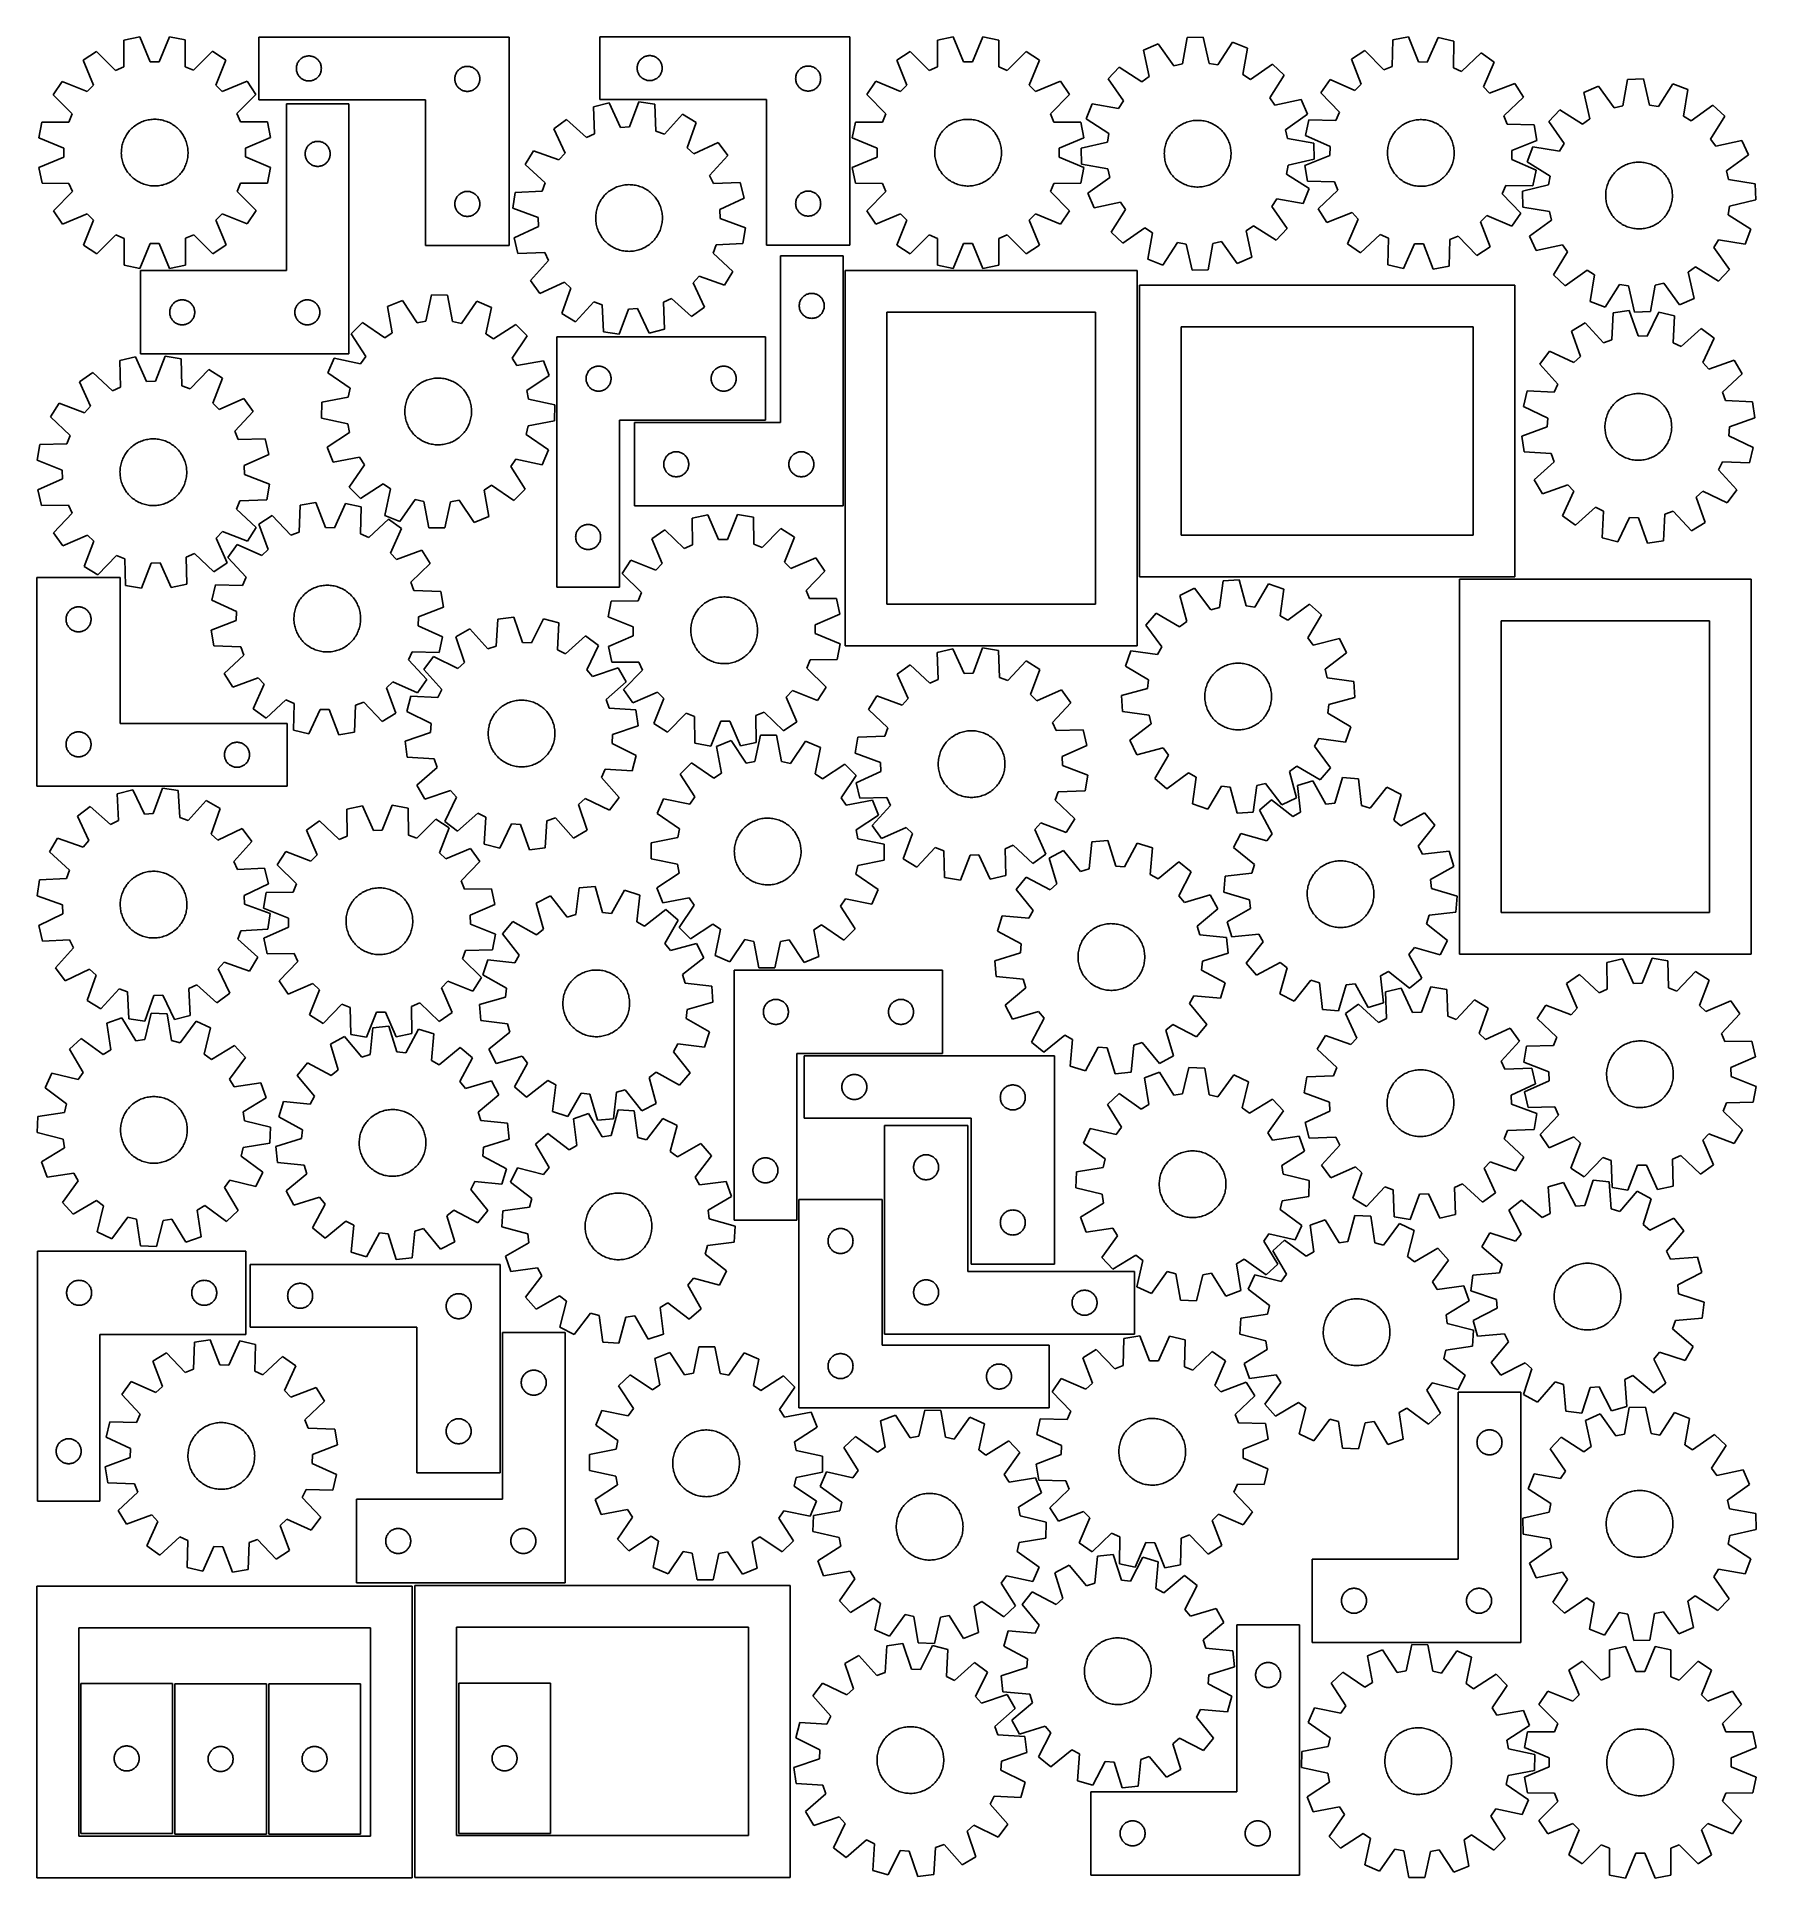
# Model space of a CAD drawing. Header units: millimetres. Extents: x 7 to 1243, y 7 to 1332.
import ezdxf

# ---------------------------------------------------------------- set-up
doc = ezdxf.new("R2010")
doc.units = ezdxf.units.MM
doc.layers.add('CUT', color=7, linetype='CONTINUOUS', true_color=0x000000)

msp = doc.modelspace()

# ---------------------------------------------------------------- linework, layer by layer
at = {"layer": 'CUT'}
for p, q in [((69.227997, 1329.529064), (69.180746, 1310.152785)), ((80.54032, 1331.791103), (69.227997, 1329.529064)), ((88.035058, 1313.922938), (80.54032, 1331.791103)), ((101.923517, 1331.812697), (94.464883, 1313.929431)), ((113.240386, 1329.57351), (101.923517, 1331.812697)), ((113.32677, 1310.197366), (113.240386, 1329.57351)), ((346.226894, 1331.556187), (166.226894, 1331.556187)), ((166.226894, 1331.556187), (166.226894, 1286.556187)), ((346.226894, 1181.556187), (346.226894, 1331.556187)), ((591.460537, 1331.800572), (411.460537, 1331.800572)), ((411.460537, 1331.800572), (411.460537, 1286.800572)), ((591.460537, 1181.800572), (591.460537, 1331.800572)), ((654.511572, 1329.501707), (654.445924, 1310.125482)), ((665.826037, 1331.753005), (654.511572, 1329.501707)), ((673.303807, 1313.877732), (665.826037, 1331.753005)), ((687.209246, 1331.754296), (679.733635, 1313.87812)), ((698.523983, 1329.504365), (687.209246, 1331.754296)), ((698.591971, 1310.128148), (698.523983, 1329.504365)), ((813.31877, 1326.7736), (802.753277, 1322.141555)), ((824.466027, 1310.924907), (813.31877, 1326.7736)), ((834.201292, 1331.373804), (830.745301, 1312.308166)), ((845.735141, 1331.610016), (834.201292, 1331.373804)), ((849.968831, 1312.701862), (845.735141, 1331.610016)), ((866.788498, 1327.868655), (856.299475, 1311.576853)), ((877.534779, 1323.673073), (866.788498, 1327.868655)), ((981.981912, 1329.734373), (981.498902, 1310.364058)), ((993.342247, 1331.741427), (981.981912, 1329.734373)), ((1000.433235, 1313.709225), (993.342247, 1331.741427)), ((1014.720522, 1331.282108), (1006.86158, 1313.57111)), ((1025.984169, 1328.788972), (1014.720522, 1331.282108)), ((1025.634763, 1309.415786), (1025.984169, 1328.788972)), ((49.480762, 1321.326118), (39.895183, 1314.907228)), ((39.895183, 1314.907228), (47.26651, 1296.987799)), ((63.242848, 1307.686198), (49.480762, 1321.326118)), ((94.464883, 1313.929431), (88.035058, 1313.922938)), ((133.004148, 1321.410464), (119.269639, 1307.742777)), ((142.602671, 1315.010947), (133.004148, 1321.410464)), ((135.267551, 1297.076667), (142.602671, 1315.010947)), ((193.533562, 1311.385559), (193.704523, 1311.949142)), ((193.704523, 1311.949142), (193.911978, 1312.500338)), ((193.911978, 1312.500338), (194.15504, 1313.036785)), ((194.15504, 1313.036785), (194.432666, 1313.556187)), ((194.432666, 1313.556187), (194.743668, 1314.056319)), ((194.743668, 1314.056319), (195.086714, 1314.53504)), ((195.086714, 1314.53504), (195.460336, 1314.9903)), ((195.460336, 1314.9903), (195.862933, 1315.420148)), ((195.862933, 1315.420148), (196.292782, 1315.822746)), ((196.292782, 1315.822746), (196.748041, 1316.196367)), ((196.748041, 1316.196367), (197.226762, 1316.539414)), ((197.226762, 1316.539414), (197.726894, 1316.850416)), ((197.726894, 1316.850416), (198.246296, 1317.128042)), ((198.246296, 1317.128042), (198.782743, 1317.371103)), ((198.782743, 1317.371103), (199.333939, 1317.578558)), ((199.333939, 1317.578558), (199.897523, 1317.74952)), ((199.897523, 1317.74952), (200.471081, 1317.883255)), ((200.471081, 1317.883255), (201.052158, 1317.979191)), ((201.052158, 1317.979191), (201.638266, 1318.036918)), ((201.638266, 1318.036918), (202.226894, 1318.056187)), ((202.226894, 1318.056187), (202.815522, 1318.036918)), ((202.815522, 1318.036918), (203.40163, 1317.979191)), ((203.40163, 1317.979191), (203.982707, 1317.883255)), ((203.982707, 1317.883255), (204.556266, 1317.74952)), ((204.556266, 1317.74952), (205.119849, 1317.578558)), ((205.119849, 1317.578558), (205.671045, 1317.371103)), ((205.671045, 1317.371103), (206.207492, 1317.128042)), ((206.207492, 1317.128042), (206.726894, 1316.850416)), ((206.726894, 1316.850416), (207.227026, 1316.539414)), ((207.227026, 1316.539414), (207.705747, 1316.196367)), ((207.705747, 1316.196367), (208.161007, 1315.822746)), ((208.161007, 1315.822746), (208.590855, 1315.420148)), ((208.590855, 1315.420148), (208.993452, 1314.9903)), ((208.993452, 1314.9903), (209.367074, 1314.53504)), ((209.367074, 1314.53504), (209.710121, 1314.056319)), ((209.710121, 1314.056319), (210.021123, 1313.556187)), ((210.021123, 1313.556187), (210.298749, 1313.036785)), ((210.298749, 1313.036785), (210.54181, 1312.500338)), ((210.54181, 1312.500338), (210.749265, 1311.949142)), ((210.749265, 1311.949142), (210.920227, 1311.385559)), ((438.767204, 1311.629943), (438.938166, 1312.193527)), ((438.938166, 1312.193527), (439.145621, 1312.744723)), ((439.145621, 1312.744723), (439.388682, 1313.28117)), ((439.388682, 1313.28117), (439.666308, 1313.800572)), ((439.666308, 1313.800572), (439.97731, 1314.300704)), ((439.97731, 1314.300704), (440.320357, 1314.779425)), ((440.320357, 1314.779425), (440.693978, 1315.234684)), ((440.693978, 1315.234684), (441.096576, 1315.664533)), ((441.096576, 1315.664533), (441.526424, 1316.06713)), ((441.526424, 1316.06713), (441.981684, 1316.440752)), ((441.981684, 1316.440752), (442.460405, 1316.783799)), ((442.460405, 1316.783799), (442.960537, 1317.094801)), ((442.960537, 1317.094801), (443.479939, 1317.372427)), ((443.479939, 1317.372427), (444.016386, 1317.615488)), ((444.016386, 1317.615488), (444.567582, 1317.822943)), ((444.567582, 1317.822943), (445.131165, 1317.993904)), ((445.131165, 1317.993904), (445.704724, 1318.12764)), ((445.704724, 1318.12764), (446.285801, 1318.223576)), ((446.285801, 1318.223576), (446.871909, 1318.281302)), ((446.871909, 1318.281302), (447.460537, 1318.300572)), ((447.460537, 1318.300572), (448.049165, 1318.281302)), ((448.049165, 1318.281302), (448.635272, 1318.223576)), ((448.635272, 1318.223576), (449.21635, 1318.12764)), ((449.21635, 1318.12764), (449.789908, 1317.993904)), ((449.789908, 1317.993904), (450.353492, 1317.822943)), ((450.353492, 1317.822943), (450.904688, 1317.615488)), ((450.904688, 1317.615488), (451.441135, 1317.372427)), ((451.441135, 1317.372427), (451.960537, 1317.094801)), ((451.960537, 1317.094801), (452.460669, 1316.783799)), ((452.460669, 1316.783799), (452.93939, 1316.440752)), ((452.93939, 1316.440752), (453.394649, 1316.06713)), ((453.394649, 1316.06713), (453.824498, 1315.664533)), ((453.824498, 1315.664533), (454.227095, 1315.234684)), ((454.227095, 1315.234684), (454.600717, 1314.779425)), ((454.600717, 1314.779425), (454.943763, 1314.300704)), ((454.943763, 1314.300704), (455.254765, 1313.800572)), ((455.254765, 1313.800572), (455.532391, 1313.28117)), ((455.532391, 1313.28117), (455.775453, 1312.744723)), ((455.775453, 1312.744723), (455.982908, 1312.193527)), ((455.982908, 1312.193527), (456.153869, 1311.629943)), ((634.756557, 1321.317514), (625.164888, 1314.907728)), ((625.164888, 1314.907728), (632.519198, 1296.981308)), ((648.505686, 1307.664534), (634.756557, 1321.317514)), ((679.733635, 1313.87812), (673.303807, 1313.877732)), ((718.279986, 1321.322559), (704.532506, 1307.667918)), ((727.872429, 1314.913931), (718.279986, 1321.322559)), ((720.520284, 1296.986623), (727.872429, 1314.913931)), ((802.753277, 1322.141555), (806.856462, 1303.204652)), ((830.745301, 1312.308166), (824.466027, 1310.924907)), ((856.299475, 1311.576853), (849.968831, 1312.701862)), ((874.210362, 1304.584054), (877.534779, 1323.673073)), ((895.553787, 1312.159736), (879.628591, 1301.122049)), ((903.876477, 1304.1711), (895.553787, 1312.159736)), ((962.055188, 1321.977617), (952.327673, 1315.775929)), ((952.327673, 1315.775929), (959.294129, 1297.695252)), ((975.507032, 1308.031638), (962.055188, 1321.977617)), ((1006.86158, 1313.57111), (1000.433235, 1313.709225)), ((1045.559345, 1320.183505), (1031.520924, 1306.828163)), ((1055.011516, 1313.569736), (1045.559345, 1320.183505)), ((1047.27491, 1295.804958), (1055.011516, 1313.569736)), ((24.790248, 1299.771755), (18.390731, 1290.173232)), ((42.724529, 1292.436635), (24.790248, 1299.771755)), ((69.180746, 1310.152785), (63.242848, 1307.686198)), ((119.269639, 1307.742777), (113.32677, 1310.197366)), ((157.738144, 1299.906012), (139.818715, 1292.534685)), ((164.157035, 1290.320434), (157.738144, 1299.906012)), ((193.226894, 1309.056187), (193.246164, 1309.644815)), ((193.246164, 1308.467559), (193.226894, 1309.056187)), ((193.246164, 1309.644815), (193.30389, 1310.230923)), ((193.30389, 1307.881452), (193.246164, 1308.467559)), ((193.30389, 1310.230923), (193.399827, 1310.812)), ((193.399827, 1307.300374), (193.30389, 1307.881452)), ((193.399827, 1310.812), (193.533562, 1311.385559)), ((193.533562, 1306.726816), (193.399827, 1307.300374)), ((193.704523, 1306.163232), (193.533562, 1306.726816)), ((193.911978, 1305.612036), (193.704523, 1306.163232)), ((194.15504, 1305.075589), (193.911978, 1305.612036)), ((194.432666, 1304.556187), (194.15504, 1305.075589)), ((194.743668, 1304.056055), (194.432666, 1304.556187)), ((195.086714, 1303.577334), (194.743668, 1304.056055)), ((195.460336, 1303.122075), (195.086714, 1303.577334)), ((195.862933, 1302.692226), (195.460336, 1303.122075)), ((196.292782, 1302.289629), (195.862933, 1302.692226)), ((196.748041, 1301.916007), (196.292782, 1302.289629)), ((197.226762, 1301.572961), (196.748041, 1301.916007)), ((197.726894, 1301.261959), (197.226762, 1301.572961)), ((198.246296, 1300.984333), (197.726894, 1301.261959)), ((198.782743, 1300.741271), (198.246296, 1300.984333)), ((199.333939, 1300.533816), (198.782743, 1300.741271)), ((199.897523, 1300.362855), (199.333939, 1300.533816)), ((200.471081, 1300.22912), (199.897523, 1300.362855)), ((201.052158, 1300.133183), (200.471081, 1300.22912)), ((201.638266, 1300.075457), (201.052158, 1300.133183)), ((202.226894, 1300.056187), (201.638266, 1300.075457)), ((202.815522, 1300.075457), (202.226894, 1300.056187)), ((203.40163, 1300.133183), (202.815522, 1300.075457)), ((203.982707, 1300.22912), (203.40163, 1300.133183)), ((204.556266, 1300.362855), (203.982707, 1300.22912)), ((205.119849, 1300.533816), (204.556266, 1300.362855)), ((205.671045, 1300.741271), (205.119849, 1300.533816)), ((206.207492, 1300.984333), (205.671045, 1300.741271)), ((206.726894, 1301.261959), (206.207492, 1300.984333)), ((207.227026, 1301.572961), (206.726894, 1301.261959)), ((207.705747, 1301.916007), (207.227026, 1301.572961)), ((208.161007, 1302.289629), (207.705747, 1301.916007)), ((208.590855, 1302.692226), (208.161007, 1302.289629)), ((208.993452, 1303.122075), (208.590855, 1302.692226)), ((209.367074, 1303.577334), (208.993452, 1303.122075)), ((209.710121, 1304.056055), (209.367074, 1303.577334)), ((210.021123, 1304.556187), (209.710121, 1304.056055)), ((210.298749, 1305.075589), (210.021123, 1304.556187)), ((210.54181, 1305.612036), (210.298749, 1305.075589)), ((210.749265, 1306.163232), (210.54181, 1305.612036)), ((210.920227, 1306.726816), (210.749265, 1306.163232)), ((210.920227, 1311.385559), (211.053962, 1310.812)), ((211.053962, 1307.300374), (210.920227, 1306.726816)), ((211.053962, 1310.812), (211.149898, 1310.230923)), ((211.149898, 1307.881452), (211.053962, 1307.300374)), ((211.149898, 1310.230923), (211.207624, 1309.644815)), ((211.207624, 1308.467559), (211.149898, 1307.881452)), ((211.207624, 1309.644815), (211.226894, 1309.056187)), ((211.226894, 1309.056187), (211.207624, 1308.467559)), ((307.226894, 1301.556187), (307.246164, 1302.144815)), ((307.246164, 1300.967559), (307.226894, 1301.556187)), ((307.246164, 1302.144815), (307.30389, 1302.730923)), ((307.30389, 1300.381452), (307.246164, 1300.967559)), ((307.30389, 1302.730923), (307.399827, 1303.312)), ((307.399827, 1299.800374), (307.30389, 1300.381452)), ((307.399827, 1303.312), (307.533562, 1303.885559)), ((307.533562, 1299.226816), (307.399827, 1299.800374)), ((307.533562, 1303.885559), (307.704523, 1304.449142)), ((307.704523, 1298.663232), (307.533562, 1299.226816)), ((307.704523, 1304.449142), (307.911978, 1305.000338)), ((307.911978, 1298.112036), (307.704523, 1298.663232)), ((307.911978, 1305.000338), (308.15504, 1305.536785)), ((308.15504, 1305.536785), (308.432666, 1306.056187)), ((308.432666, 1306.056187), (308.743668, 1306.556319)), ((308.743668, 1306.556319), (309.086714, 1307.03504)), ((309.086714, 1307.03504), (309.460336, 1307.4903)), ((309.460336, 1307.4903), (309.862933, 1307.920148)), ((309.862933, 1307.920148), (310.292782, 1308.322746)), ((310.292782, 1308.322746), (310.748041, 1308.696367)), ((310.748041, 1308.696367), (311.226762, 1309.039414)), ((311.226762, 1309.039414), (311.726894, 1309.350416)), ((311.726894, 1309.350416), (312.246296, 1309.628042)), ((312.246296, 1309.628042), (312.782743, 1309.871103)), ((312.782743, 1309.871103), (313.333939, 1310.078558)), ((313.333939, 1310.078558), (313.897523, 1310.24952)), ((313.897523, 1310.24952), (314.471081, 1310.383255)), ((314.471081, 1310.383255), (315.052158, 1310.479191)), ((315.052158, 1310.479191), (315.638266, 1310.536918)), ((315.638266, 1310.536918), (316.226894, 1310.556187)), ((316.226894, 1310.556187), (316.815522, 1310.536918)), ((316.815522, 1310.536918), (317.40163, 1310.479191)), ((317.40163, 1310.479191), (317.982707, 1310.383255)), ((317.982707, 1310.383255), (318.556266, 1310.24952)), ((318.556266, 1310.24952), (319.119849, 1310.078558)), ((319.119849, 1310.078558), (319.671045, 1309.871103)), ((319.671045, 1309.871103), (320.207492, 1309.628042)), ((320.207492, 1309.628042), (320.726894, 1309.350416)), ((320.726894, 1309.350416), (321.227026, 1309.039414)), ((321.227026, 1309.039414), (321.705747, 1308.696367)), ((321.705747, 1308.696367), (322.161007, 1308.322746)), ((322.161007, 1308.322746), (322.590855, 1307.920148)), ((322.590855, 1307.920148), (322.993452, 1307.4903)), ((322.993452, 1307.4903), (323.367074, 1307.03504)), ((323.367074, 1307.03504), (323.710121, 1306.556319)), ((323.710121, 1306.556319), (324.021123, 1306.056187)), ((324.021123, 1306.056187), (324.298749, 1305.536785)), ((324.298749, 1305.536785), (324.54181, 1305.000338)), ((324.54181, 1305.000338), (324.749265, 1304.449142)), ((324.749265, 1298.663232), (324.54181, 1298.112036)), ((324.749265, 1304.449142), (324.920227, 1303.885559)), ((324.920227, 1299.226816), (324.749265, 1298.663232)), ((324.920227, 1303.885559), (325.053962, 1303.312)), ((325.053962, 1299.800374), (324.920227, 1299.226816)), ((325.053962, 1303.312), (325.149898, 1302.730923)), ((325.149898, 1300.381452), (325.053962, 1299.800374)), ((325.149898, 1302.730923), (325.207624, 1302.144815)), ((325.207624, 1300.967559), (325.149898, 1300.381452)), ((325.207624, 1302.144815), (325.226894, 1301.556187)), ((325.226894, 1301.556187), (325.207624, 1300.967559)), ((438.460537, 1309.300572), (438.479806, 1309.8892)), ((438.479806, 1308.711944), (438.460537, 1309.300572)), ((438.479806, 1309.8892), (438.537533, 1310.475308)), ((438.537533, 1308.125836), (438.479806, 1308.711944)), ((438.537533, 1310.475308), (438.633469, 1311.056385)), ((438.633469, 1307.544759), (438.537533, 1308.125836)), ((438.633469, 1311.056385), (438.767204, 1311.629943)), ((438.767204, 1306.971201), (438.633469, 1307.544759)), ((438.938166, 1306.407617), (438.767204, 1306.971201)), ((439.145621, 1305.856421), (438.938166, 1306.407617)), ((439.388682, 1305.319974), (439.145621, 1305.856421)), ((439.666308, 1304.800572), (439.388682, 1305.319974)), ((439.97731, 1304.30044), (439.666308, 1304.800572)), ((440.320357, 1303.821719), (439.97731, 1304.30044)), ((440.693978, 1303.36646), (440.320357, 1303.821719)), ((441.096576, 1302.936611), (440.693978, 1303.36646)), ((441.526424, 1302.534014), (441.096576, 1302.936611)), ((441.981684, 1302.160392), (441.526424, 1302.534014)), ((442.460405, 1301.817346), (441.981684, 1302.160392)), ((442.960537, 1301.506343), (442.460405, 1301.817346)), ((443.479939, 1301.228717), (442.960537, 1301.506343)), ((444.016386, 1300.985656), (443.479939, 1301.228717)), ((444.567582, 1300.778201), (444.016386, 1300.985656)), ((445.131165, 1300.60724), (444.567582, 1300.778201)), ((445.704724, 1300.473504), (445.131165, 1300.60724)), ((446.285801, 1300.377568), (445.704724, 1300.473504)), ((446.871909, 1300.319842), (446.285801, 1300.377568)), ((447.460537, 1300.300572), (446.871909, 1300.319842)), ((448.049165, 1300.319842), (447.460537, 1300.300572)), ((448.635272, 1300.377568), (448.049165, 1300.319842)), ((449.21635, 1300.473504), (448.635272, 1300.377568)), ((449.789908, 1300.60724), (449.21635, 1300.473504)), ((450.353492, 1300.778201), (449.789908, 1300.60724)), ((450.904688, 1300.985656), (450.353492, 1300.778201)), ((451.441135, 1301.228717), (450.904688, 1300.985656)), ((451.960537, 1301.506343), (451.441135, 1301.228717)), ((452.460669, 1301.817346), (451.960537, 1301.506343)), ((452.93939, 1302.160392), (452.460669, 1301.817346)), ((453.394649, 1302.534014), (452.93939, 1302.160392)), ((453.824498, 1302.936611), (453.394649, 1302.534014)), ((454.227095, 1303.36646), (453.824498, 1302.936611)), ((454.600717, 1303.821719), (454.227095, 1303.36646)), ((454.943763, 1304.30044), (454.600717, 1303.821719)), ((455.254765, 1304.800572), (454.943763, 1304.30044)), ((455.532391, 1305.319974), (455.254765, 1304.800572)), ((455.775453, 1305.856421), (455.532391, 1305.319974)), ((455.982908, 1306.407617), (455.775453, 1305.856421)), ((456.153869, 1306.971201), (455.982908, 1306.407617)), ((456.153869, 1311.629943), (456.287604, 1311.056385)), ((456.287604, 1307.544759), (456.153869, 1306.971201)), ((456.287604, 1311.056385), (456.383541, 1310.475308)), ((456.383541, 1308.125836), (456.287604, 1307.544759)), ((456.383541, 1310.475308), (456.441267, 1309.8892)), ((456.441267, 1308.711944), (456.383541, 1308.125836)), ((456.441267, 1309.8892), (456.460537, 1309.300572)), ((456.460537, 1309.300572), (456.441267, 1308.711944)), ((552.460537, 1301.800572), (552.479806, 1302.3892)), ((552.479806, 1301.211944), (552.460537, 1301.800572)), ((552.479806, 1302.3892), (552.537533, 1302.975308)), ((552.537533, 1300.625836), (552.479806, 1301.211944)), ((552.537533, 1302.975308), (552.633469, 1303.556385)), ((552.633469, 1300.044759), (552.537533, 1300.625836)), ((552.633469, 1303.556385), (552.767204, 1304.129943)), ((552.767204, 1299.471201), (552.633469, 1300.044759)), ((552.767204, 1304.129943), (552.938166, 1304.693527)), ((552.938166, 1298.907617), (552.767204, 1299.471201)), ((552.938166, 1304.693527), (553.145621, 1305.244723)), ((553.145621, 1298.356421), (552.938166, 1298.907617)), ((553.145621, 1305.244723), (553.388682, 1305.78117)), ((553.388682, 1305.78117), (553.666308, 1306.300572)), ((553.666308, 1306.300572), (553.97731, 1306.800704)), ((553.97731, 1306.800704), (554.320357, 1307.279425)), ((554.320357, 1307.279425), (554.693978, 1307.734684)), ((554.693978, 1307.734684), (555.096576, 1308.164533)), ((555.096576, 1308.164533), (555.526424, 1308.56713)), ((555.526424, 1308.56713), (555.981684, 1308.940752)), ((555.981684, 1308.940752), (556.460405, 1309.283799)), ((556.460405, 1309.283799), (556.960537, 1309.594801)), ((556.960537, 1309.594801), (557.479939, 1309.872427)), ((557.479939, 1309.872427), (558.016386, 1310.115488)), ((558.016386, 1310.115488), (558.567582, 1310.322943)), ((558.567582, 1310.322943), (559.131165, 1310.493904)), ((559.131165, 1310.493904), (559.704724, 1310.62764)), ((559.704724, 1310.62764), (560.285801, 1310.723576)), ((560.285801, 1310.723576), (560.871909, 1310.781302)), ((560.871909, 1310.781302), (561.460537, 1310.800572)), ((561.460537, 1310.800572), (562.049165, 1310.781302)), ((562.049165, 1310.781302), (562.635272, 1310.723576)), ((562.635272, 1310.723576), (563.21635, 1310.62764)), ((563.21635, 1310.62764), (563.789908, 1310.493904)), ((563.789908, 1310.493904), (564.353492, 1310.322943)), ((564.353492, 1310.322943), (564.904688, 1310.115488)), ((564.904688, 1310.115488), (565.441135, 1309.872427)), ((565.441135, 1309.872427), (565.960537, 1309.594801)), ((565.960537, 1309.594801), (566.460669, 1309.283799)), ((566.460669, 1309.283799), (566.93939, 1308.940752)), ((566.93939, 1308.940752), (567.394649, 1308.56713)), ((567.394649, 1308.56713), (567.824498, 1308.164533)), ((567.824498, 1308.164533), (568.227095, 1307.734684)), ((568.227095, 1307.734684), (568.600717, 1307.279425)), ((568.600717, 1307.279425), (568.943763, 1306.800704)), ((568.943763, 1306.800704), (569.254765, 1306.300572)), ((569.254765, 1306.300572), (569.532391, 1305.78117)), ((569.532391, 1305.78117), (569.775453, 1305.244723)), ((569.775453, 1305.244723), (569.982908, 1304.693527)), ((569.982908, 1298.907617), (569.775453, 1298.356421)), ((569.982908, 1304.693527), (570.153869, 1304.129943)), ((570.153869, 1299.471201), (569.982908, 1298.907617)), ((570.153869, 1304.129943), (570.287604, 1303.556385)), ((570.287604, 1300.044759), (570.153869, 1299.471201)), ((570.287604, 1303.556385), (570.383541, 1302.975308)), ((570.383541, 1300.625836), (570.287604, 1300.044759)), ((570.383541, 1302.975308), (570.441267, 1302.3892)), ((570.441267, 1301.211944), (570.383541, 1300.625836)), ((570.441267, 1302.3892), (570.460537, 1301.800572)), ((570.460537, 1301.800572), (570.441267, 1301.211944)), ((610.04559, 1299.786603), (603.636962, 1290.19416)), ((627.972898, 1292.434459), (610.04559, 1299.786603)), ((654.445924, 1310.125482), (648.505686, 1307.664534)), ((704.532506, 1307.667918), (698.591971, 1310.128148)), ((742.993553, 1299.794632), (725.067133, 1292.440322)), ((749.40334, 1290.202964), (742.993553, 1299.794632)), ((785.220764, 1309.900126), (777.232129, 1301.577436)), ((777.232129, 1301.577436), (788.269816, 1285.652239)), ((801.584519, 1299.523713), (785.220764, 1309.900126)), ((806.856462, 1303.204652), (801.584519, 1299.523713)), ((879.628591, 1301.122049), (874.210362, 1304.584054)), ((893.500065, 1287.807345), (903.876477, 1304.1711)), ((936.886163, 1300.983994), (930.272394, 1291.531823)), ((954.650941, 1293.247388), (936.886163, 1300.983994)), ((981.498902, 1310.364058), (975.507032, 1308.031638)), ((1031.520924, 1306.828163), (1025.634763, 1309.415786)), ((1150.875122, 1301.212154), (1147.61318, 1282.11236)), ((1162.405973, 1301.565637), (1150.875122, 1301.212154)), ((1166.831714, 1282.701512), (1162.405973, 1301.565637)), ((18.390731, 1290.173232), (32.058418, 1276.438722)), ((47.26651, 1296.987799), (42.724529, 1292.436635)), ((139.818715, 1292.534685), (135.267551, 1297.076667)), ((150.517115, 1276.558348), (164.157035, 1290.320434)), ((166.226894, 1286.556187), (286.226894, 1286.556187)), ((286.226894, 1286.556187), (286.226894, 1181.556187)), ((308.15504, 1297.575589), (307.911978, 1298.112036)), ((308.432666, 1297.056187), (308.15504, 1297.575589)), ((308.743668, 1296.556055), (308.432666, 1297.056187)), ((309.086714, 1296.077334), (308.743668, 1296.556055)), ((309.460336, 1295.622075), (309.086714, 1296.077334)), ((309.862933, 1295.192226), (309.460336, 1295.622075)), ((310.292782, 1294.789629), (309.862933, 1295.192226)), ((310.748041, 1294.416007), (310.292782, 1294.789629)), ((311.226762, 1294.072961), (310.748041, 1294.416007)), ((311.726894, 1293.761959), (311.226762, 1294.072961)), ((312.246296, 1293.484333), (311.726894, 1293.761959)), ((312.782743, 1293.241271), (312.246296, 1293.484333)), ((313.333939, 1293.033816), (312.782743, 1293.241271)), ((313.897523, 1292.862855), (313.333939, 1293.033816)), ((314.471081, 1292.72912), (313.897523, 1292.862855)), ((315.052158, 1292.633183), (314.471081, 1292.72912)), ((315.638266, 1292.575457), (315.052158, 1292.633183)), ((316.226894, 1292.556187), (315.638266, 1292.575457)), ((316.815522, 1292.575457), (316.226894, 1292.556187)), ((317.40163, 1292.633183), (316.815522, 1292.575457)), ((317.982707, 1292.72912), (317.40163, 1292.633183)), ((318.556266, 1292.862855), (317.982707, 1292.72912)), ((319.119849, 1293.033816), (318.556266, 1292.862855)), ((319.671045, 1293.241271), (319.119849, 1293.033816)), ((320.207492, 1293.484333), (319.671045, 1293.241271)), ((320.726894, 1293.761959), (320.207492, 1293.484333)), ((321.227026, 1294.072961), (320.726894, 1293.761959)), ((321.705747, 1294.416007), (321.227026, 1294.072961)), ((322.161007, 1294.789629), (321.705747, 1294.416007)), ((322.590855, 1295.192226), (322.161007, 1294.789629)), ((322.993452, 1295.622075), (322.590855, 1295.192226)), ((323.367074, 1296.077334), (322.993452, 1295.622075)), ((323.710121, 1296.556055), (323.367074, 1296.077334)), ((324.021123, 1297.056187), (323.710121, 1296.556055)), ((324.298749, 1297.575589), (324.021123, 1297.056187)), ((324.54181, 1298.112036), (324.298749, 1297.575589)), ((411.460537, 1286.800572), (531.460537, 1286.800572)), ((531.460537, 1286.800572), (531.460537, 1181.800572)), ((553.388682, 1297.819974), (553.145621, 1298.356421)), ((553.666308, 1297.300572), (553.388682, 1297.819974)), ((553.97731, 1296.80044), (553.666308, 1297.300572)), ((554.320357, 1296.321719), (553.97731, 1296.80044)), ((554.693978, 1295.86646), (554.320357, 1296.321719)), ((555.096576, 1295.436611), (554.693978, 1295.86646)), ((555.526424, 1295.034014), (555.096576, 1295.436611)), ((555.981684, 1294.660392), (555.526424, 1295.034014)), ((556.460405, 1294.317346), (555.981684, 1294.660392)), ((556.960537, 1294.006343), (556.460405, 1294.317346)), ((557.479939, 1293.728717), (556.960537, 1294.006343)), ((558.016386, 1293.485656), (557.479939, 1293.728717)), ((558.567582, 1293.278201), (558.016386, 1293.485656)), ((559.131165, 1293.10724), (558.567582, 1293.278201)), ((559.704724, 1292.973504), (559.131165, 1293.10724)), ((560.285801, 1292.877568), (559.704724, 1292.973504)), ((560.871909, 1292.819842), (560.285801, 1292.877568)), ((561.460537, 1292.800572), (560.871909, 1292.819842)), ((562.049165, 1292.819842), (561.460537, 1292.800572)), ((562.635272, 1292.877568), (562.049165, 1292.819842)), ((563.21635, 1292.973504), (562.635272, 1292.877568)), ((563.789908, 1293.10724), (563.21635, 1292.973504)), ((564.353492, 1293.278201), (563.789908, 1293.10724)), ((564.904688, 1293.485656), (564.353492, 1293.278201)), ((565.441135, 1293.728717), (564.904688, 1293.485656)), ((565.960537, 1294.006343), (565.441135, 1293.728717)), ((566.460669, 1294.317346), (565.960537, 1294.006343)), ((566.93939, 1294.660392), (566.460669, 1294.317346)), ((567.394649, 1295.034014), (566.93939, 1294.660392)), ((567.824498, 1295.436611), (567.394649, 1295.034014)), ((568.227095, 1295.86646), (567.824498, 1295.436611)), ((568.600717, 1296.321719), (568.227095, 1295.86646)), ((568.943763, 1296.80044), (568.600717, 1296.321719)), ((569.254765, 1297.300572), (568.943763, 1296.80044)), ((569.532391, 1297.819974), (569.254765, 1297.300572)), ((569.775453, 1298.356421), (569.532391, 1297.819974)), ((603.636962, 1290.19416), (617.291603, 1276.44668)), ((632.519198, 1296.981308), (627.972898, 1292.434459)), ((725.067133, 1292.440322), (720.520284, 1296.986623)), ((735.75036, 1276.453834), (749.40334, 1290.202964)), ((788.269816, 1285.652239), (784.80781, 1280.23401)), ((897.181004, 1282.535403), (893.500065, 1287.807345)), ((916.117907, 1286.638587), (897.181004, 1282.535403)), ((920.749951, 1276.073095), (916.117907, 1286.638587)), ((930.272394, 1291.531823), (943.627736, 1277.493402)), ((959.294129, 1297.695252), (954.650941, 1293.247388)), ((1051.722774, 1291.16177), (1047.27491, 1295.804958)), ((1069.803452, 1298.128226), (1051.722774, 1291.16177)), ((1062.059161, 1274.948867), (1076.005139, 1288.400711)), ((1076.005139, 1288.400711), (1069.803452, 1298.128226)), ((1130.040457, 1296.399843), (1119.522612, 1291.660602)), ((1119.522612, 1291.660602), (1123.818146, 1272.766401)), ((1141.348297, 1280.665321), (1130.040457, 1296.399843)), ((1183.496285, 1298.038552), (1173.173469, 1281.640934)), ((1194.284674, 1293.952463), (1183.496285, 1298.038552)), ((1191.154537, 1274.830625), (1194.284674, 1293.952463)), ((32.058418, 1276.438722), (29.60383, 1270.495854)), ((86.595118, 1272.016241), (87.558847, 1272.189219)), ((87.558847, 1272.189219), (88.52883, 1272.322744)), ((88.52883, 1272.322744), (89.503451, 1272.416593)), ((89.503451, 1272.416593), (90.48109, 1272.470611)), ((90.48109, 1272.470611), (91.460118, 1272.484707)), ((91.460118, 1272.484707), (92.438907, 1272.458859)), ((92.438907, 1272.458859), (93.415827, 1272.393108)), ((93.415827, 1272.393108), (94.389251, 1272.287565)), ((94.389251, 1272.287565), (95.357561, 1272.142406)), ((152.983701, 1270.620449), (150.517115, 1276.558348)), ((231.107756, 1283.571321), (186.107756, 1283.571321)), ((186.107756, 1283.571321), (186.107756, 1163.571321)), ((231.107756, 1103.571321), (231.107756, 1283.571321)), ((387.680405, 1272.401861), (378.379466, 1265.577052)), ((402.015823, 1259.365826), (387.680405, 1272.401861)), ((418.261652, 1284.19166), (407.056964, 1281.445674)), ((407.056964, 1281.445674), (407.842262, 1262.085258)), ((426.517177, 1266.662007), (418.261652, 1284.19166)), ((439.624176, 1285.131966), (432.940786, 1266.944753)), ((451.026801, 1283.381077), (439.624176, 1285.131966)), ((451.945604, 1264.026537), (451.026801, 1283.381077)), ((471.123039, 1276.074723), (457.988447, 1261.829552)), ((480.987655, 1270.093517), (471.123039, 1276.074723)), ((617.291603, 1276.44668), (614.831373, 1270.506145)), ((672.305148, 1272.063368), (673.27235, 1272.215733)), ((673.27235, 1272.215733), (674.244962, 1272.328521)), ((674.244962, 1272.328521), (675.221365, 1272.401543)), ((675.221365, 1272.401543), (676.199934, 1272.434678)), ((676.199934, 1272.434678), (677.17904, 1272.427871)), ((677.17904, 1272.427871), (678.157054, 1272.381133)), ((678.157054, 1272.381133), (679.132347, 1272.294543)), ((679.132347, 1272.294543), (680.103297, 1272.168243)), ((680.103297, 1272.168243), (681.068287, 1272.002445)), ((738.211307, 1270.513597), (735.75036, 1276.453834)), ((765.718791, 1283.558427), (761.52321, 1272.812146)), ((761.52321, 1272.812146), (777.815012, 1262.323123)), ((784.80781, 1280.23401), (765.718791, 1283.558427)), ((904.901258, 1264.925837), (920.749951, 1276.073095)), ((943.627736, 1277.493402), (941.040113, 1271.60724)), ((999.869465, 1272.09666), (1000.845572, 1272.173545)), ((1000.845572, 1272.173545), (1001.824002, 1272.210553)), ((1001.824002, 1272.210553), (1002.803127, 1272.207621)), ((1002.803127, 1272.207621), (1003.781318, 1272.164754)), ((1003.781318, 1272.164754), (1004.756947, 1272.082024)), ((1064.39158, 1268.956997), (1062.059161, 1274.948867)), ((1102.115484, 1279.241524), (1094.211891, 1270.838031)), ((1118.583906, 1269.032044), (1102.115484, 1279.241524)), ((1123.818146, 1272.766401), (1118.583906, 1269.032044)), ((1147.61318, 1282.11236), (1141.348297, 1280.665321)), ((1173.173469, 1281.640934), (1166.831714, 1282.701512)), ((1196.60769, 1271.423895), (1191.154537, 1274.830625)), ((1212.419825, 1282.622948), (1196.60769, 1271.423895)), ((1210.613838, 1258.250933), (1220.823318, 1274.719355)), ((1220.823318, 1274.719355), (1212.419825, 1282.622948)), ((10.227686, 1270.409469), (7.988499, 1259.092601)), ((7.988499, 1259.092601), (25.871764, 1251.633966)), ((29.60383, 1270.495854), (10.227686, 1270.409469)), ((69.545127, 1258.585964), (69.975243, 1259.465563)), ((69.975243, 1259.465563), (70.440879, 1260.326887)), ((70.440879, 1260.326887), (70.941259, 1261.168501)), ((70.941259, 1261.168501), (71.475552, 1261.989005)), ((71.475552, 1261.989005), (72.042867, 1262.787034)), ((72.042867, 1262.787034), (72.64226, 1263.561258)), ((72.64226, 1263.561258), (73.272734, 1264.310389)), ((73.272734, 1264.310389), (73.933239, 1265.033181)), ((73.933239, 1265.033181), (74.622676, 1265.72843)), ((74.622676, 1265.72843), (75.339898, 1266.39498)), ((75.339898, 1266.39498), (76.08371, 1267.03172)), ((76.08371, 1267.03172), (76.852875, 1267.637591)), ((76.852875, 1267.637591), (77.646113, 1268.211585)), ((77.646113, 1268.211585), (78.462103, 1268.752747)), ((78.462103, 1268.752747), (79.299487, 1269.260174)), ((79.299487, 1269.260174), (80.156872, 1269.733024)), ((80.156872, 1269.733024), (81.03283, 1270.170509)), ((81.03283, 1270.170509), (81.925903, 1270.571901)), ((81.925903, 1270.571901), (82.834605, 1270.936531)), ((82.834605, 1270.936531), (83.757424, 1271.263794)), ((83.757424, 1271.263794), (84.692823, 1271.553143)), ((84.692823, 1271.553143), (85.639246, 1271.804098)), ((85.639246, 1271.804098), (86.595118, 1272.016241)), ((95.357561, 1272.142406), (96.319144, 1271.957871)), ((96.319144, 1271.957871), (97.2724, 1271.734268)), ((97.2724, 1271.734268), (98.215742, 1271.471969)), ((98.215742, 1271.471969), (99.147601, 1271.171411)), ((99.147601, 1271.171411), (100.066424, 1270.833094)), ((100.066424, 1270.833094), (100.970684, 1270.457581)), ((100.970684, 1270.457581), (101.858874, 1270.045497)), ((101.858874, 1270.045497), (102.729517, 1269.597527)), ((102.729517, 1269.597527), (103.581163, 1269.114419)), ((103.581163, 1269.114419), (104.412395, 1268.596975)), ((104.412395, 1268.596975), (105.221829, 1268.046056)), ((105.221829, 1268.046056), (106.008119, 1267.462581)), ((106.008119, 1267.462581), (106.769955, 1266.847519)), ((106.769955, 1266.847519), (107.50607, 1266.201896)), ((107.50607, 1266.201896), (108.215238, 1265.526784)), ((108.215238, 1265.526784), (108.896279, 1264.823308)), ((108.896279, 1264.823308), (109.54806, 1264.092639)), ((109.54806, 1264.092639), (110.169495, 1263.335993)), ((110.169495, 1263.335993), (110.75955, 1262.554629)), ((110.75955, 1262.554629), (111.317244, 1261.749847)), ((111.317244, 1261.749847), (111.841648, 1260.922988)), ((111.841648, 1260.922988), (112.331889, 1260.075428)), ((112.331889, 1260.075428), (112.787151, 1259.208576)), ((112.787151, 1259.208576), (113.206676, 1258.323877)), ((172.35998, 1270.573199), (152.983701, 1270.620449)), ((156.753854, 1251.766138), (174.622019, 1259.260876)), ((174.622019, 1259.260876), (172.35998, 1270.573199)), ((378.379466, 1265.577052), (386.513897, 1247.99088)), ((407.842262, 1262.085258), (402.015823, 1259.365826)), ((432.940786, 1266.944753), (426.517177, 1266.662007)), ((457.988447, 1261.829552), (451.945604, 1264.026537)), ((474.429857, 1251.860643), (480.987655, 1270.093517)), ((595.455156, 1270.438158), (593.205225, 1259.12342)), ((593.205225, 1259.12342), (611.081401, 1251.64781)), ((614.831373, 1270.506145), (595.455156, 1270.438158)), ((654.559408, 1258.112333), (654.972336, 1259.000131)), ((654.972336, 1259.000131), (655.421131, 1259.870349)), ((655.421131, 1259.870349), (655.905048, 1260.721536)), ((655.905048, 1260.721536), (656.423281, 1261.552276)), ((656.423281, 1261.552276), (656.974968, 1262.361187)), ((656.974968, 1262.361187), (657.55919, 1263.146923)), ((657.55919, 1263.146923), (658.174974, 1263.908174)), ((658.174974, 1263.908174), (658.821297, 1264.643676)), ((658.821297, 1264.643676), (659.497081, 1265.352203)), ((659.497081, 1265.352203), (660.201204, 1266.032576)), ((660.201204, 1266.032576), (660.932491, 1266.683662)), ((660.932491, 1266.683662), (661.689727, 1267.304378)), ((661.689727, 1267.304378), (662.471651, 1267.893692)), ((662.471651, 1267.893692), (663.276961, 1268.450621)), ((663.276961, 1268.450621), (664.104318, 1268.974239)), ((664.104318, 1268.974239), (664.952344, 1269.463675)), ((664.952344, 1269.463675), (665.819627, 1269.918114)), ((665.819627, 1269.918114), (666.704725, 1270.3368)), ((666.704725, 1270.3368), (667.606163, 1270.719035)), ((667.606163, 1270.719035), (668.522442, 1271.064183)), ((668.522442, 1271.064183), (669.452037, 1271.371671)), ((669.452037, 1271.371671), (670.3934, 1271.640986)), ((670.3934, 1271.640986), (671.344965, 1271.87168)), ((671.344965, 1271.87168), (672.305148, 1272.063368)), ((681.068287, 1272.002445), (682.025712, 1271.797425)), ((682.025712, 1271.797425), (682.973977, 1271.553523)), ((682.973977, 1271.553523), (683.911505, 1271.271146)), ((683.911505, 1271.271146), (684.836735, 1270.950763)), ((684.836735, 1270.950763), (685.748126, 1270.592908)), ((685.748126, 1270.592908), (686.644163, 1270.198177)), ((686.644163, 1270.198177), (687.523354, 1269.767226)), ((687.523354, 1269.767226), (688.384235, 1269.300772)), ((688.384235, 1269.300772), (689.225374, 1268.799593)), ((689.225374, 1268.799593), (690.04537, 1268.264522)), ((690.04537, 1268.264522), (690.84286, 1267.696449)), ((690.84286, 1267.696449), (691.616514, 1267.096321)), ((691.616514, 1267.096321), (692.365047, 1266.465136)), ((692.365047, 1266.465136), (693.087211, 1265.803945)), ((693.087211, 1265.803945), (693.781805, 1265.113848)), ((693.781805, 1265.113848), (694.447674, 1264.395994)), ((694.447674, 1264.395994), (695.083707, 1263.651577)), ((695.083707, 1263.651577), (695.688848, 1262.881837)), ((695.688848, 1262.881837), (696.262089, 1262.088055)), ((696.262089, 1262.088055), (696.802475, 1261.271552)), ((696.802475, 1261.271552), (697.309108, 1260.433686)), ((697.309108, 1260.433686), (697.781143, 1259.575853)), ((697.781143, 1259.575853), (698.217796, 1258.69948)), ((757.587532, 1270.447949), (738.211307, 1270.513597)), ((741.963557, 1251.655714), (759.83883, 1259.133484)), ((759.83883, 1259.133484), (757.587532, 1270.447949)), ((777.815012, 1262.323123), (776.690002, 1255.99248)), ((820.1606, 1258.325599), (820.611598, 1259.194677)), ((820.611598, 1259.194677), (821.09767, 1260.044635)), ((821.09767, 1260.044635), (821.618006, 1260.87406)), ((821.618006, 1260.87406), (822.17174, 1261.681571)), ((822.17174, 1261.681571), (822.75795, 1262.465824)), ((822.75795, 1262.465824), (823.375661, 1263.225513)), ((823.375661, 1263.225513), (824.023845, 1263.959375)), ((824.023845, 1263.959375), (824.701423, 1264.666188)), ((824.701423, 1264.666188), (825.407266, 1265.344775)), ((825.407266, 1265.344775), (826.140201, 1265.994007)), ((826.140201, 1265.994007), (826.899007, 1266.612803)), ((826.899007, 1266.612803), (827.682421, 1267.200133)), ((827.682421, 1267.200133), (828.48914, 1267.755021)), ((828.48914, 1267.755021), (829.31782, 1268.276541)), ((829.31782, 1268.276541), (830.167083, 1268.763828)), ((830.167083, 1268.763828), (831.035515, 1269.216068)), ((831.035515, 1269.216068), (831.92167, 1269.63251)), ((831.92167, 1269.63251), (832.824074, 1270.01246)), ((832.824074, 1270.01246), (833.741225, 1270.355286)), ((833.741225, 1270.355286), (834.671596, 1270.660418)), ((834.671596, 1270.660418), (835.613638, 1270.927347)), ((835.613638, 1270.927347), (836.565784, 1271.15563)), ((836.565784, 1271.15563), (837.526449, 1271.344885)), ((837.526449, 1271.344885), (838.494034, 1271.4948)), ((838.494034, 1271.4948), (839.466929, 1271.605123)), ((839.466929, 1271.605123), (840.443514, 1271.675671)), ((840.443514, 1271.675671), (841.422164, 1271.706327)), ((841.422164, 1271.706327), (842.401249, 1271.69704)), ((842.401249, 1271.69704), (843.379141, 1271.647824)), ((843.379141, 1271.647824), (844.354212, 1271.558764)), ((844.354212, 1271.558764), (845.324839, 1271.430005)), ((845.324839, 1271.430005), (846.289406, 1271.261763)), ((846.289406, 1271.261763), (847.246308, 1271.054318)), ((847.246308, 1271.054318), (848.193953, 1270.808014)), ((848.193953, 1270.808014), (849.130762, 1270.523263)), ((849.130762, 1270.523263), (850.055177, 1270.200537)), ((850.055177, 1270.200537), (850.96566, 1269.840375)), ((850.96566, 1269.840375), (851.860694, 1269.443375)), ((851.860694, 1269.443375), (852.73879, 1269.010198)), ((852.73879, 1269.010198), (853.598487, 1268.541565)), ((853.598487, 1268.541565), (854.438353, 1268.038256)), ((854.438353, 1268.038256), (855.256991, 1267.50111)), ((855.256991, 1267.50111), (856.053039, 1266.931019)), ((856.053039, 1266.931019), (856.825171, 1266.328933)), ((856.825171, 1266.328933), (857.572102, 1265.695854)), ((857.572102, 1265.695854), (858.292589, 1265.032835)), ((858.292589, 1265.032835), (858.985433, 1264.340981)), ((858.985433, 1264.340981), (859.64948, 1263.621442)), ((859.64948, 1263.621442), (860.283626, 1262.875417)), ((860.283626, 1262.875417), (860.886815, 1262.104146)), ((860.886815, 1262.104146), (861.458043, 1261.308914)), ((861.458043, 1261.308914), (861.996359, 1260.491044)), ((861.996359, 1260.491044), (862.500867, 1259.651898)), ((862.500867, 1259.651898), (862.970728, 1258.792872)), ((906.284517, 1258.646563), (904.901258, 1264.925837)), ((921.666927, 1271.956646), (919.173791, 1260.692999)), ((919.173791, 1260.692999), (936.884789, 1252.834057)), ((941.040113, 1271.60724), (921.666927, 1271.956646)), ((980.649738, 1258.692103), (981.095086, 1259.564089)), ((981.095086, 1259.564089), (981.57563, 1260.417185)), ((981.57563, 1260.417185), (982.090572, 1261.24997)), ((982.090572, 1261.24997), (982.639053, 1262.061058)), ((982.639053, 1262.061058), (983.22016, 1262.849099)), ((983.22016, 1262.849099), (983.832927, 1263.612782)), ((983.832927, 1263.612782), (984.476334, 1264.350836)), ((984.476334, 1264.350836), (985.149309, 1265.062031)), ((985.149309, 1265.062031), (985.850733, 1265.745185)), ((985.850733, 1265.745185), (986.579438, 1266.399161)), ((986.579438, 1266.399161), (987.334212, 1267.022869)), ((987.334212, 1267.022869), (988.113797, 1267.615272)), ((988.113797, 1267.615272), (988.916897, 1268.175384)), ((988.916897, 1268.175384), (989.742175, 1268.702273)), ((989.742175, 1268.702273), (990.588257, 1269.195061)), ((990.588257, 1269.195061), (991.453736, 1269.652929)), ((991.453736, 1269.652929), (992.337169, 1270.075114)), ((992.337169, 1270.075114), (993.237088, 1270.460913)), ((993.237088, 1270.460913), (994.151994, 1270.809685)), ((994.151994, 1270.809685), (995.080365, 1271.120849)), ((995.080365, 1271.120849), (996.020655, 1271.393888)), ((996.020655, 1271.393888), (996.971299, 1271.628346)), ((996.971299, 1271.628346), (997.930716, 1271.823833)), ((997.930716, 1271.823833), (998.897307, 1271.980024)), ((998.897307, 1271.980024), (999.869465, 1272.09666)), ((1004.756947, 1272.082024), (1005.728389, 1271.959568)), ((1005.728389, 1271.959568), (1006.694028, 1271.797591)), ((1006.694028, 1271.797591), (1007.652256, 1271.596361)), ((1007.652256, 1271.596361), (1008.601479, 1271.356214)), ((1008.601479, 1271.356214), (1009.540117, 1271.077549)), ((1009.540117, 1271.077549), (1010.466608, 1270.76083)), ((1010.466608, 1270.76083), (1011.379408, 1270.406585)), ((1011.379408, 1270.406585), (1012.277001, 1270.015403)), ((1012.277001, 1270.015403), (1013.15789, 1269.587935)), ((1013.15789, 1269.587935), (1014.02061, 1269.124892)), ((1014.02061, 1269.124892), (1014.863726, 1268.627045)), ((1014.863726, 1268.627045), (1015.685833, 1268.095224)), ((1015.685833, 1268.095224), (1016.485565, 1267.530312)), ((1016.485565, 1267.530312), (1017.261588, 1266.93325)), ((1017.261588, 1266.93325), (1018.012613, 1266.305033)), ((1018.012613, 1266.305033), (1018.737388, 1265.646705)), ((1018.737388, 1265.646705), (1019.434708, 1264.959362)), ((1019.434708, 1264.959362), (1020.103412, 1264.244149)), ((1020.103412, 1264.244149), (1020.742387, 1263.502255)), ((1020.742387, 1263.502255), (1021.350569, 1262.734916)), ((1021.350569, 1262.734916), (1021.926947, 1261.943408)), ((1021.926947, 1261.943408), (1022.47056, 1261.12905)), ((1022.47056, 1261.12905), (1022.980505, 1260.293196)), ((1022.980505, 1260.293196), (1023.455931, 1259.437238)), ((1023.455931, 1259.437238), (1023.896049, 1258.5626)), ((1083.761896, 1268.473987), (1064.39158, 1268.956997)), ((1085.768949, 1257.113652), (1083.761896, 1268.473987)), ((1094.211891, 1270.838031), (1105.410944, 1255.025896)), ((25.871764, 1251.633966), (25.878258, 1245.204141)), ((67.318543, 1248.139616), (67.324421, 1249.118728)), ((67.352608, 1247.161079), (67.318543, 1248.139616)), ((67.324421, 1249.118728), (67.37023, 1250.096786)), ((67.426556, 1246.184745), (67.352608, 1247.161079)), ((67.37023, 1250.096786), (67.455894, 1251.072161)), ((67.540267, 1245.212241), (67.426556, 1246.184745)), ((67.455894, 1251.072161), (67.581272, 1252.04323)), ((67.581272, 1252.04323), (67.746153, 1253.008377)), ((67.746153, 1253.008377), (67.950265, 1253.965996)), ((67.950265, 1253.965996), (68.193266, 1254.914493)), ((68.193266, 1254.914493), (68.474753, 1255.852288)), ((68.474753, 1255.852288), (68.794257, 1256.777821)), ((68.794257, 1256.777821), (69.151247, 1257.689553)), ((69.151247, 1257.689553), (69.545127, 1258.585964)), ((113.206676, 1258.323877), (113.589767, 1257.422801)), ((113.589767, 1257.422801), (113.935785, 1256.50685)), ((113.935785, 1256.50685), (114.244155, 1255.577548)), ((114.244155, 1255.577548), (114.514364, 1254.636441)), ((114.514364, 1254.636441), (114.745961, 1253.685095)), ((114.745961, 1253.685095), (114.938562, 1252.725095)), ((114.938562, 1252.725095), (115.091845, 1251.758038)), ((115.176218, 1245.898118), (115.05084, 1244.927049)), ((115.091845, 1251.758038), (115.205556, 1250.785534)), ((115.261882, 1246.873494), (115.176218, 1245.898118)), ((115.205556, 1250.785534), (115.279504, 1249.8092)), ((115.307691, 1247.851551), (115.261882, 1246.873494)), ((115.279504, 1249.8092), (115.313569, 1248.830663)), ((115.313569, 1248.830663), (115.307691, 1247.851551)), ((156.760348, 1245.336313), (156.753854, 1251.766138)), ((199.607756, 1247.571321), (199.627026, 1248.159949)), ((199.627026, 1246.982693), (199.607756, 1247.571321)), ((199.627026, 1248.159949), (199.684752, 1248.746057)), ((199.684752, 1246.396585), (199.627026, 1246.982693)), ((199.684752, 1248.746057), (199.780688, 1249.327134)), ((199.780688, 1245.815508), (199.684752, 1246.396585)), ((199.780688, 1249.327134), (199.914424, 1249.900693)), ((199.914424, 1245.24195), (199.780688, 1245.815508)), ((199.914424, 1249.900693), (200.085385, 1250.464276)), ((200.085385, 1250.464276), (200.29284, 1251.015472)), ((200.29284, 1251.015472), (200.535901, 1251.551919)), ((200.535901, 1251.551919), (200.813527, 1252.071321)), ((200.813527, 1252.071321), (201.124529, 1252.571453)), ((201.124529, 1252.571453), (201.467576, 1253.050174)), ((201.467576, 1253.050174), (201.841198, 1253.505434)), ((201.841198, 1253.505434), (202.243795, 1253.935282)), ((202.243795, 1253.935282), (202.673644, 1254.337879)), ((202.673644, 1254.337879), (203.128903, 1254.711501)), ((203.128903, 1254.711501), (203.607624, 1255.054548)), ((203.607624, 1255.054548), (204.107756, 1255.36555)), ((204.107756, 1255.36555), (204.627158, 1255.643176)), ((204.627158, 1255.643176), (205.163605, 1255.886237)), ((205.163605, 1255.886237), (205.714801, 1256.093692)), ((205.714801, 1256.093692), (206.278385, 1256.264654)), ((206.278385, 1256.264654), (206.851943, 1256.398389)), ((206.851943, 1256.398389), (207.43302, 1256.494325)), ((207.43302, 1256.494325), (208.019128, 1256.552051)), ((208.019128, 1256.552051), (208.607756, 1256.571321)), ((208.607756, 1256.571321), (209.196384, 1256.552051)), ((209.196384, 1256.552051), (209.782492, 1256.494325)), ((209.782492, 1256.494325), (210.363569, 1256.398389)), ((210.363569, 1256.398389), (210.937127, 1256.264654)), ((210.937127, 1256.264654), (211.500711, 1256.093692)), ((211.500711, 1256.093692), (212.051907, 1255.886237)), ((212.051907, 1255.886237), (212.588354, 1255.643176)), ((212.588354, 1255.643176), (213.107756, 1255.36555)), ((213.107756, 1255.36555), (213.607888, 1255.054548)), ((213.607888, 1255.054548), (214.086609, 1254.711501)), ((214.086609, 1254.711501), (214.541868, 1254.337879)), ((214.541868, 1254.337879), (214.971717, 1253.935282)), ((214.971717, 1253.935282), (215.374314, 1253.505434)), ((215.374314, 1253.505434), (215.747936, 1253.050174)), ((215.747936, 1253.050174), (216.090982, 1252.571453)), ((216.090982, 1252.571453), (216.401985, 1252.071321)), ((216.401985, 1252.071321), (216.679611, 1251.551919)), ((216.679611, 1251.551919), (216.922672, 1251.015472)), ((216.922672, 1251.015472), (217.130127, 1250.464276)), ((217.130127, 1250.464276), (217.301088, 1249.900693)), ((217.301088, 1249.900693), (217.434823, 1249.327134)), ((217.434823, 1245.815508), (217.301088, 1245.24195)), ((217.434823, 1249.327134), (217.53076, 1248.746057)), ((217.53076, 1246.396585), (217.434823, 1245.815508)), ((217.53076, 1248.746057), (217.588486, 1248.159949)), ((217.588486, 1246.982693), (217.53076, 1246.396585)), ((217.588486, 1248.159949), (217.607756, 1247.571321)), ((217.607756, 1247.571321), (217.588486, 1246.982693)), ((363.938777, 1249.80657), (357.957572, 1239.941954)), ((382.171652, 1243.248772), (363.938777, 1249.80657)), ((386.513897, 1247.99088), (382.171652, 1243.248772)), ((479.171965, 1247.518397), (474.429857, 1251.860643)), ((496.758137, 1255.652828), (479.171965, 1247.518397)), ((490.546912, 1232.016471), (503.582946, 1246.35189)), ((503.582946, 1246.35189), (496.758137, 1255.652828)), ((611.081401, 1251.64781), (611.081789, 1245.217982)), ((652.523253, 1248.603697), (652.550031, 1249.58246)), ((652.53642, 1247.624655), (652.523253, 1248.603697)), ((652.589509, 1246.646966), (652.53642, 1247.624655)), ((652.550031, 1249.58246), (652.616709, 1250.559317)), ((652.682433, 1245.672256), (652.589509, 1246.646966)), ((652.616709, 1250.559317), (652.723176, 1251.532641)), ((652.815037, 1244.702147), (652.682433, 1245.672256)), ((652.723176, 1251.532641), (652.869255, 1252.500813)), ((652.869255, 1252.500813), (653.054703, 1253.46222)), ((653.054703, 1253.46222), (653.27921, 1254.415263)), ((653.27921, 1254.415263), (653.542405, 1255.358356)), ((653.542405, 1255.358356), (653.843848, 1256.289929)), ((653.843848, 1256.289929), (654.183037, 1257.20843)), ((654.183037, 1257.20843), (654.559408, 1258.112333)), ((698.217796, 1258.69948), (698.61834, 1257.806026)), ((698.61834, 1257.806026), (698.982107, 1256.896978)), ((698.982107, 1256.896978), (699.308493, 1255.973849)), ((699.308493, 1255.973849), (699.596955, 1255.038175)), ((699.596955, 1255.038175), (699.847011, 1254.091515)), ((699.847011, 1254.091515), (700.058246, 1253.135442)), ((700.058246, 1253.135442), (700.230309, 1252.171549)), ((700.230309, 1252.171549), (700.362913, 1251.20144)), ((700.428637, 1246.314379), (700.32217, 1245.341054)), ((700.362913, 1251.20144), (700.455837, 1250.22673)), ((700.495315, 1247.291235), (700.428637, 1246.314379)), ((700.455837, 1250.22673), (700.508926, 1249.24904)), ((700.522093, 1248.269999), (700.495315, 1247.291235)), ((700.508926, 1249.24904), (700.522093, 1248.269999)), ((741.963945, 1245.225886), (741.963557, 1251.655714)), ((776.690002, 1255.99248), (757.781849, 1251.758789)), ((757.781849, 1251.758789), (758.018061, 1240.22494)), ((817.685188, 1247.935402), (817.714445, 1248.914095)), ((817.695874, 1246.956331), (817.685188, 1247.935402)), ((817.746487, 1245.97851), (817.695874, 1246.956331)), ((817.714445, 1248.914095), (817.783597, 1249.89078)), ((817.836941, 1245.003567), (817.746487, 1245.97851)), ((817.783597, 1249.89078), (817.89253, 1250.863831)), ((817.89253, 1250.863831), (818.041061, 1251.831629)), ((818.041061, 1251.831629), (818.228944, 1252.792564)), ((818.228944, 1252.792564), (818.455865, 1253.745035)), ((818.455865, 1253.745035), (818.721448, 1254.687458)), ((818.721448, 1254.687458), (819.025249, 1255.618264)), ((819.025249, 1255.618264), (819.366765, 1256.535904)), ((819.366765, 1256.535904), (819.745425, 1257.43885)), ((819.745425, 1257.43885), (820.1606, 1258.325599)), ((862.970728, 1258.792872), (863.40516, 1257.915396)), ((863.40516, 1257.915396), (863.803439, 1257.02093)), ((863.803439, 1257.02093), (864.164902, 1256.110963)), ((864.164902, 1256.110963), (864.488949, 1255.18701)), ((864.488949, 1255.18701), (864.775039, 1254.250609)), ((864.775039, 1254.250609), (865.022696, 1253.303318)), ((865.022696, 1253.303318), (865.231509, 1252.346713)), ((865.231509, 1252.346713), (865.401129, 1251.382387)), ((865.401129, 1251.382387), (865.531275, 1250.411945)), ((865.531275, 1250.411945), (865.621729, 1249.437003)), ((865.653771, 1246.501418), (865.584619, 1245.524733)), ((865.621729, 1249.437003), (865.672342, 1248.459182)), ((865.683028, 1247.48011), (865.653771, 1246.501418)), ((865.672342, 1248.459182), (865.683028, 1247.48011)), ((925.350155, 1255.190572), (906.284517, 1258.646563)), ((936.746674, 1246.405713), (918.714472, 1239.314724)), ((925.586367, 1243.656723), (925.350155, 1255.190572)), ((936.884789, 1252.834057), (936.746674, 1246.405713)), ((978.241818, 1248.286057), (978.264722, 1249.264919)), ((978.25886, 1247.307076), (978.241818, 1248.286057)), ((978.315818, 1246.329604), (978.25886, 1247.307076)), ((978.264722, 1249.264919), (978.327534, 1250.242032)), ((978.412599, 1245.355269), (978.315818, 1246.329604)), ((978.327534, 1250.242032), (978.430148, 1251.21577)), ((978.430148, 1251.21577), (978.572394, 1252.184512)), ((978.572394, 1252.184512), (978.754036, 1253.146646)), ((978.754036, 1253.146646), (978.97477, 1254.10057)), ((978.97477, 1254.10057), (979.23423, 1255.044697)), ((979.23423, 1255.044697), (979.531984, 1255.977455)), ((979.531984, 1255.977455), (979.867536, 1256.897292)), ((979.867536, 1256.897292), (980.240327, 1257.802677)), ((980.240327, 1257.802677), (980.649738, 1258.692103)), ((1023.896049, 1258.5626), (1024.300126, 1257.670738)), ((1024.300126, 1257.670738), (1024.667488, 1256.763137)), ((1024.667488, 1256.763137), (1024.997525, 1255.841306)), ((1024.997525, 1255.841306), (1025.289687, 1254.906782)), ((1025.289687, 1254.906782), (1025.543488, 1253.961118)), ((1025.543488, 1253.961118), (1025.758505, 1253.005889)), ((1025.758505, 1253.005889), (1025.934381, 1252.042684)), ((1025.934381, 1252.042684), (1026.070823, 1251.073108)), ((1026.155887, 1246.186345), (1026.053273, 1245.212607)), ((1026.070823, 1251.073108), (1026.167603, 1250.098773)), ((1026.218699, 1247.163458), (1026.155887, 1246.186345)), ((1026.167603, 1250.098773), (1026.224562, 1249.121301)), ((1026.241603, 1248.142319), (1026.218699, 1247.163458)), ((1026.224562, 1249.121301), (1026.241603, 1248.142319)), ((1067.598632, 1243.594319), (1067.736747, 1250.022664)), ((1067.736747, 1250.022664), (1085.768949, 1257.113652)), ((1082.882376, 1252.70288), (1078.796286, 1241.914491)), ((1102.004214, 1249.572743), (1082.882376, 1252.70288)), ((1105.410944, 1255.025896), (1102.004214, 1249.572743)), ((1214.348195, 1253.016693), (1210.613838, 1258.250933)), ((1233.242396, 1257.312227), (1214.348195, 1253.016693)), ((1222.247115, 1235.486542), (1237.981637, 1246.794382)), ((1237.981637, 1246.794382), (1233.242396, 1257.312227)), ((25.878258, 1245.204141), (8.010093, 1237.709403)), ((8.010093, 1237.709403), (10.272132, 1226.39708)), ((67.69355, 1244.245184), (67.540267, 1245.212241)), ((67.886151, 1243.285184), (67.69355, 1244.245184)), ((68.117748, 1242.333838), (67.886151, 1243.285184)), ((68.387957, 1241.392731), (68.117748, 1242.333838)), ((68.696327, 1240.463429), (68.387957, 1241.392731)), ((69.042345, 1239.547478), (68.696327, 1240.463429)), ((69.425436, 1238.646403), (69.042345, 1239.547478)), ((69.844961, 1237.761703), (69.425436, 1238.646403)), ((70.300223, 1236.894851), (69.844961, 1237.761703)), ((70.790464, 1236.047291), (70.300223, 1236.894851)), ((71.314868, 1235.220432), (70.790464, 1236.047291)), ((71.872562, 1234.41565), (71.314868, 1235.220432)), ((72.462617, 1233.634286), (71.872562, 1234.41565)), ((73.084052, 1232.87764), (72.462617, 1233.634286)), ((73.735833, 1232.146971), (73.084052, 1232.87764)), ((109.359378, 1232.65989), (108.698873, 1231.937098)), ((109.989852, 1233.409021), (109.359378, 1232.65989)), ((110.589245, 1234.183246), (109.989852, 1233.409021)), ((111.15656, 1234.981274), (110.589245, 1234.183246)), ((111.690853, 1235.801778), (111.15656, 1234.981274)), ((112.191233, 1236.643392), (111.690853, 1235.801778)), ((112.656869, 1237.504716), (112.191233, 1236.643392)), ((113.086985, 1238.384315), (112.656869, 1237.504716)), ((113.480866, 1239.280727), (113.086985, 1238.384315)), ((113.837855, 1240.192458), (113.480866, 1239.280727)), ((114.157359, 1241.117991), (113.837855, 1240.192458)), ((114.438846, 1242.055787), (114.157359, 1241.117991)), ((114.681847, 1243.004283), (114.438846, 1242.055787)), ((114.885959, 1243.961902), (114.681847, 1243.004283)), ((115.05084, 1244.927049), (114.885959, 1243.961902)), ((174.643613, 1237.877678), (156.760348, 1245.336313)), ((172.404426, 1226.56081), (174.643613, 1237.877678)), ((200.085385, 1244.678366), (199.914424, 1245.24195)), ((200.29284, 1244.12717), (200.085385, 1244.678366)), ((200.535901, 1243.590723), (200.29284, 1244.12717)), ((200.813527, 1243.071321), (200.535901, 1243.590723)), ((201.124529, 1242.571189), (200.813527, 1243.071321)), ((201.467576, 1242.092468), (201.124529, 1242.571189)), ((201.841198, 1241.637209), (201.467576, 1242.092468)), ((202.243795, 1241.20736), (201.841198, 1241.637209)), ((202.673644, 1240.804763), (202.243795, 1241.20736)), ((203.128903, 1240.431141), (202.673644, 1240.804763)), ((203.607624, 1240.088095), (203.128903, 1240.431141)), ((204.107756, 1239.777093), (203.607624, 1240.088095)), ((204.627158, 1239.499467), (204.107756, 1239.777093)), ((205.163605, 1239.256405), (204.627158, 1239.499467)), ((205.714801, 1239.04895), (205.163605, 1239.256405)), ((206.278385, 1238.877989), (205.714801, 1239.04895)), ((206.851943, 1238.744254), (206.278385, 1238.877989)), ((207.43302, 1238.648317), (206.851943, 1238.744254)), ((208.019128, 1238.590591), (207.43302, 1238.648317)), ((208.607756, 1238.571321), (208.019128, 1238.590591)), ((209.196384, 1238.590591), (208.607756, 1238.571321)), ((209.782492, 1238.648317), (209.196384, 1238.590591)), ((210.363569, 1238.744254), (209.782492, 1238.648317)), ((210.937127, 1238.877989), (210.363569, 1238.744254)), ((211.500711, 1239.04895), (210.937127, 1238.877989)), ((212.051907, 1239.256405), (211.500711, 1239.04895)), ((212.588354, 1239.499467), (212.051907, 1239.256405)), ((213.107756, 1239.777093), (212.588354, 1239.499467)), ((213.607888, 1240.088095), (213.107756, 1239.777093)), ((214.086609, 1240.431141), (213.607888, 1240.088095)), ((214.541868, 1240.804763), (214.086609, 1240.431141)), ((214.971717, 1241.20736), (214.541868, 1240.804763)), ((215.374314, 1241.637209), (214.971717, 1241.20736)), ((215.747936, 1242.092468), (215.374314, 1241.637209)), ((216.090982, 1242.571189), (215.747936, 1242.092468)), ((216.401985, 1243.071321), (216.090982, 1242.571189)), ((216.679611, 1243.590723), (216.401985, 1243.071321)), ((216.922672, 1244.12717), (216.679611, 1243.590723)), ((217.130127, 1244.678366), (216.922672, 1244.12717)), ((217.301088, 1245.24195), (217.130127, 1244.678366)), ((357.957572, 1239.941954), (372.202743, 1226.807362)), ((611.081789, 1245.217982), (593.206516, 1237.740212)), ((593.206516, 1237.740212), (595.457814, 1226.425746)), ((652.9871, 1243.738254), (652.815037, 1244.702147)), ((653.198335, 1242.782181), (652.9871, 1243.738254)), ((653.448391, 1241.83552), (653.198335, 1242.782181)), ((653.736853, 1240.899846), (653.448391, 1241.83552)), ((654.063239, 1239.976717), (653.736853, 1240.899846)), ((654.427006, 1239.067669), (654.063239, 1239.976717)), ((654.82755, 1238.174215), (654.427006, 1239.067669)), ((655.264203, 1237.297842), (654.82755, 1238.174215)), ((655.736238, 1236.440009), (655.264203, 1237.297842)), ((656.242871, 1235.602144), (655.736238, 1236.440009)), ((656.783257, 1234.78564), (656.242871, 1235.602144)), ((657.356498, 1233.991858), (656.783257, 1234.78564)), ((657.961638, 1233.222118), (657.356498, 1233.991858)), ((658.597672, 1232.477701), (657.961638, 1233.222118)), ((659.263541, 1231.759847), (658.597672, 1232.477701)), ((694.870372, 1232.965521), (694.224049, 1232.23002)), ((695.486156, 1233.726773), (694.870372, 1232.965521)), ((696.070378, 1234.512508), (695.486156, 1233.726773)), ((696.622065, 1235.32142), (696.070378, 1234.512508)), ((697.140298, 1236.15216), (696.622065, 1235.32142)), ((697.624215, 1237.003347), (697.140298, 1236.15216)), ((698.07301, 1237.873564), (697.624215, 1237.003347)), ((698.485937, 1238.761363), (698.07301, 1237.873564)), ((698.862309, 1239.665265), (698.485937, 1238.761363)), ((699.201498, 1240.583767), (698.862309, 1239.665265)), ((699.502941, 1241.51534), (699.201498, 1240.583767)), ((699.766135, 1242.458432), (699.502941, 1241.51534)), ((699.990643, 1243.411475), (699.766135, 1242.458432)), ((700.176091, 1244.372883), (699.990643, 1243.411475)), ((700.32217, 1245.341054), (700.176091, 1244.372883)), ((759.840121, 1237.750275), (741.963945, 1245.225886)), ((757.59019, 1226.435538), (759.840121, 1237.750275)), ((758.018061, 1240.22494), (777.083698, 1236.768949)), ((777.083698, 1236.768949), (778.466958, 1230.489675)), ((817.967087, 1244.033126), (817.836941, 1245.003567)), ((818.136707, 1243.0688), (817.967087, 1244.033126)), ((818.34552, 1242.112195), (818.136707, 1243.0688)), ((818.593177, 1241.164904), (818.34552, 1242.112195)), ((818.879267, 1240.228502), (818.593177, 1241.164904)), ((819.203314, 1239.304549), (818.879267, 1240.228502)), ((819.564777, 1238.394583), (819.203314, 1239.304549)), ((819.963056, 1237.500117), (819.564777, 1238.394583)), ((820.397487, 1236.622641), (819.963056, 1237.500117)), ((820.867348, 1235.763615), (820.397487, 1236.622641)), ((821.371857, 1234.924468), (820.867348, 1235.763615)), ((821.910173, 1234.106599), (821.371857, 1234.924468)), ((822.481401, 1233.311367), (821.910173, 1234.106599)), ((823.08459, 1232.540096), (822.481401, 1233.311367)), ((823.718736, 1231.794071), (823.08459, 1232.540096)), ((860.610266, 1232.949689), (859.992554, 1232.189999)), ((861.196476, 1233.733942), (860.610266, 1232.949689)), ((861.75021, 1234.541453), (861.196476, 1233.733942)), ((862.270546, 1235.370877), (861.75021, 1234.541453)), ((862.756618, 1236.220836), (862.270546, 1235.370877)), ((863.207616, 1237.089913), (862.756618, 1236.220836)), ((863.622791, 1237.976663), (863.207616, 1237.089913)), ((864.001451, 1238.879609), (863.622791, 1237.976663)), ((864.342966, 1239.797249), (864.001451, 1238.879609)), ((864.646768, 1240.728055), (864.342966, 1239.797249)), ((864.912351, 1241.670478), (864.646768, 1240.728055)), ((865.139272, 1242.622949), (864.912351, 1241.670478)), ((865.327155, 1243.583883), (865.139272, 1242.622949)), ((865.475686, 1244.551682), (865.327155, 1243.583883)), ((865.584619, 1245.524733), (865.475686, 1244.551682)), ((905.553204, 1233.09239), (906.678214, 1239.423033)), ((921.845006, 1222.603367), (905.553204, 1233.09239)), ((906.678214, 1239.423033), (925.586367, 1243.656723)), ((918.714472, 1239.314724), (920.721526, 1227.95439)), ((978.549041, 1244.385692), (978.412599, 1245.355269)), ((978.724917, 1243.422488), (978.549041, 1244.385692)), ((978.939934, 1242.467259), (978.724917, 1243.422488)), ((979.193735, 1241.521595), (978.939934, 1242.467259)), ((979.485897, 1240.58707), (979.193735, 1241.521595)), ((979.815934, 1239.66524), (979.485897, 1240.58707)), ((980.183296, 1238.757639), (979.815934, 1239.66524)), ((980.587372, 1237.865777), (980.183296, 1238.757639)), ((981.02749, 1236.991139), (980.587372, 1237.865777)), ((981.502917, 1236.135181), (981.02749, 1236.991139)), ((982.012861, 1235.299327), (981.502917, 1236.135181)), ((982.556475, 1234.484968), (982.012861, 1235.299327)), ((983.132852, 1233.693461), (982.556475, 1234.484968)), ((983.741034, 1232.926122), (983.132852, 1233.693461)), ((984.380009, 1232.184228), (983.741034, 1232.926122)), ((1020.650494, 1232.815595), (1020.007088, 1232.077541)), ((1021.263261, 1233.579277), (1020.650494, 1232.815595)), ((1021.844369, 1234.367319), (1021.263261, 1233.579277)), ((1022.39285, 1235.178407), (1021.844369, 1234.367319)), ((1022.907791, 1236.011192), (1022.39285, 1235.178407)), ((1023.388336, 1236.864287), (1022.907791, 1236.011192)), ((1023.833684, 1237.736274), (1023.388336, 1236.864287)), ((1024.243094, 1238.625699), (1023.833684, 1237.736274)), ((1024.615886, 1239.531084), (1024.243094, 1238.625699)), ((1024.951437, 1240.450921), (1024.615886, 1239.531084)), ((1025.249191, 1241.38368), (1024.951437, 1240.450921)), ((1025.508651, 1242.327807), (1025.249191, 1241.38368)), ((1025.729385, 1243.281731), (1025.508651, 1242.327807)), ((1025.911027, 1244.243865), (1025.729385, 1243.281731)), ((1026.053273, 1245.212607), (1025.911027, 1244.243865)), ((1085.30963, 1235.735377), (1067.598632, 1243.594319)), ((1078.796286, 1241.914491), (1095.193905, 1231.591675)), ((1082.816494, 1224.47173), (1085.30963, 1235.735377)), ((1139.767908, 1231.700275), (1140.358134, 1232.481509)), ((1140.358134, 1232.481509), (1140.979735, 1233.238019)), ((1140.979735, 1233.238019), (1141.631676, 1233.968545)), ((1141.631676, 1233.968545), (1142.312871, 1234.671872)), ((1142.312871, 1234.671872), (1143.022187, 1235.346828)), ((1143.022187, 1235.346828), (1143.758444, 1235.992291)), ((1143.758444, 1235.992291), (1144.520415, 1236.607185)), ((1144.520415, 1236.607185), (1145.306833, 1237.190488)), ((1145.306833, 1237.190488), (1146.116388, 1237.741229)), ((1146.116388, 1237.741229), (1146.947733, 1238.25849)), ((1146.947733, 1238.25849), (1147.799485, 1238.741412)), ((1147.799485, 1238.741412), (1148.670226, 1239.189191)), ((1148.670226, 1239.189191), (1149.558507, 1239.60108)), ((1149.558507, 1239.60108), (1150.462849, 1239.976395)), ((1150.462849, 1239.976395), (1151.381746, 1240.314511)), ((1151.381746, 1240.314511), (1152.313671, 1240.614864)), ((1152.313671, 1240.614864), (1153.25707, 1240.876956)), ((1153.25707, 1240.876956), (1154.210375, 1241.10035)), ((1154.210375, 1241.10035), (1155.171999, 1241.284674)), ((1155.171999, 1241.284674), (1156.14034, 1241.429621)), ((1156.14034, 1241.429621), (1157.113788, 1241.534951)), ((1157.113788, 1241.534951), (1158.090722, 1241.600487)), ((1158.090722, 1241.600487), (1159.069517, 1241.626121)), ((1159.069517, 1241.626121), (1160.048542, 1241.61181)), ((1160.048542, 1241.61181), (1161.026168, 1241.557578)), ((1161.026168, 1241.557578), (1162.00077, 1241.463515)), ((1162.00077, 1241.463515), (1162.970723, 1241.329777)), ((1162.970723, 1241.329777), (1163.934414, 1241.156588)), ((1163.934414, 1241.156588), (1164.890239, 1240.944236)), ((1164.890239, 1240.944236), (1165.836607, 1240.693073)), ((1165.836607, 1240.693073), (1166.771943, 1240.403519)), ((1166.771943, 1240.403519), (1167.69469, 1240.076054)), ((1167.69469, 1240.076054), (1168.603312, 1239.711224)), ((1168.603312, 1239.711224), (1169.496298, 1239.309637)), ((1169.496298, 1239.309637), (1170.37216, 1238.87196)), ((1170.37216, 1238.87196), (1171.22944, 1238.398922)), ((1171.22944, 1238.398922), (1172.066713, 1237.89131)), ((1172.066713, 1237.89131), (1172.882584, 1237.34997)), ((1172.882584, 1237.34997), (1173.675696, 1236.775802)), ((1173.675696, 1236.775802), (1174.444729, 1236.169762)), ((1174.444729, 1236.169762), (1175.188401, 1235.532859)), ((1175.188401, 1235.532859), (1175.905477, 1234.866152)), ((1175.905477, 1234.866152), (1176.594762, 1234.170752)), ((1176.594762, 1234.170752), (1177.255108, 1233.447815)), ((1177.255108, 1233.447815), (1177.885418, 1232.698546)), ((1177.885418, 1232.698546), (1178.484641, 1231.92419)), ((1223.694154, 1229.221658), (1222.247115, 1235.486542)), ((10.272132, 1226.39708), (29.648411, 1226.34983)), ((32.114997, 1220.411931), (18.475077, 1206.649845)), ((29.648411, 1226.34983), (32.114997, 1220.411931)), ((74.416874, 1231.443495), (73.735833, 1232.146971)), ((75.126042, 1230.768384), (74.416874, 1231.443495)), ((75.862157, 1230.12276), (75.126042, 1230.768384)), ((76.623993, 1229.507698), (75.862157, 1230.12276)), ((77.410283, 1228.924223), (76.623993, 1229.507698)), ((78.219717, 1228.373304), (77.410283, 1228.924223)), ((79.050949, 1227.85586), (78.219717, 1228.373304)), ((79.902595, 1227.372752), (79.050949, 1227.85586)), ((80.773238, 1226.924783), (79.902595, 1227.372752)), ((81.661428, 1226.512699), (80.773238, 1226.924783)), ((82.565688, 1226.137185), (81.661428, 1226.512699)), ((83.484511, 1225.798868), (82.565688, 1226.137185)), ((84.41637, 1225.49831), (83.484511, 1225.798868)), ((85.359712, 1225.236011), (84.41637, 1225.49831)), ((86.312968, 1225.012408), (85.359712, 1225.236011)), ((87.274551, 1224.827874), (86.312968, 1225.012408)), ((88.242861, 1224.682714), (87.274551, 1224.827874)), ((89.216285, 1224.577171), (88.242861, 1224.682714)), ((90.193205, 1224.511421), (89.216285, 1224.577171)), ((91.171994, 1224.485572), (90.193205, 1224.511421)), ((92.151022, 1224.499668), (91.171994, 1224.485572)), ((93.128661, 1224.553686), (92.151022, 1224.499668)), ((94.103282, 1224.647535), (93.128661, 1224.553686)), ((95.073265, 1224.78106), (94.103282, 1224.647535)), ((96.036994, 1224.954038), (95.073265, 1224.78106)), ((96.992866, 1225.166181), (96.036994, 1224.954038)), ((97.939289, 1225.417136), (96.992866, 1225.166181)), ((98.874688, 1225.706486), (97.939289, 1225.417136)), ((99.797507, 1226.033748), (98.874688, 1225.706486)), ((100.706209, 1226.398378), (99.797507, 1226.033748)), ((101.599282, 1226.79977), (100.706209, 1226.398378)), ((102.47524, 1227.237255), (101.599282, 1226.79977)), ((103.332625, 1227.710105), (102.47524, 1227.237255)), ((104.170009, 1228.217533), (103.332625, 1227.710105)), ((104.985999, 1228.758694), (104.170009, 1228.217533)), ((105.779237, 1229.332688), (104.985999, 1228.758694)), ((106.548402, 1229.938559), (105.779237, 1229.332688)), ((107.292214, 1230.5753), (106.548402, 1229.938559)), ((108.009436, 1231.241849), (107.292214, 1230.5753)), ((108.698873, 1231.937098), (108.009436, 1231.241849)), ((150.573694, 1220.531557), (153.028282, 1226.474425)), ((164.241381, 1206.797048), (150.573694, 1220.531557)), ((153.028282, 1226.474425), (172.404426, 1226.56081)), ((311.226762, 1219.039414), (311.726894, 1219.350416)), ((311.726894, 1219.350416), (312.246296, 1219.628042)), ((312.246296, 1219.628042), (312.782743, 1219.871103)), ((312.782743, 1219.871103), (313.333939, 1220.078558)), ((313.333939, 1220.078558), (313.897523, 1220.24952)), ((313.897523, 1220.24952), (314.471081, 1220.383255)), ((314.471081, 1220.383255), (315.052158, 1220.479191)), ((315.052158, 1220.479191), (315.638266, 1220.536918)), ((315.638266, 1220.536918), (316.226894, 1220.556187)), ((316.226894, 1220.556187), (316.815522, 1220.536918)), ((316.815522, 1220.536918), (317.40163, 1220.479191)), ((317.40163, 1220.479191), (317.982707, 1220.383255)), ((317.982707, 1220.383255), (318.556266, 1220.24952)), ((318.556266, 1220.24952), (319.119849, 1220.078558)), ((319.119849, 1220.078558), (319.671045, 1219.871103)), ((319.671045, 1219.871103), (320.207492, 1219.628042)), ((320.207492, 1219.628042), (320.726894, 1219.350416)), ((320.726894, 1219.350416), (321.227026, 1219.039414)), ((350.651217, 1219.845716), (348.900329, 1208.443091)), ((370.005757, 1220.764519), (350.651217, 1219.845716)), ((372.202743, 1226.807362), (370.005757, 1220.764519)), ((416.410065, 1219.136318), (417.145939, 1219.782216)), ((417.145939, 1219.782216), (417.907546, 1220.397562)), ((417.907546, 1220.397562), (418.693618, 1220.981331)), ((418.693618, 1220.981331), (419.502847, 1221.532551)), ((419.502847, 1221.532551), (420.333886, 1222.050305)), ((420.333886, 1222.050305), (421.185351, 1222.533732)), ((421.185351, 1222.533732), (422.055827, 1222.982026)), ((422.055827, 1222.982026), (422.943863, 1223.394441)), ((422.943863, 1223.394441), (423.847983, 1223.770292)), ((423.847983, 1223.770292), (424.76668, 1224.108952)), ((424.76668, 1224.108952), (425.698426, 1224.409858)), ((425.698426, 1224.409858), (426.64167, 1224.672509)), ((426.64167, 1224.672509), (427.594843, 1224.896467)), ((427.594843, 1224.896467), (428.556357, 1225.081361)), ((428.556357, 1225.081361), (429.524612, 1225.226882)), ((429.524612, 1225.226882), (430.497998, 1225.332788)), ((430.497998, 1225.332788), (431.474893, 1225.398903)), ((431.474893, 1225.398903), (432.453671, 1225.425117)), ((432.453671, 1225.425117), (433.432705, 1225.411386)), ((433.432705, 1225.411386), (434.410364, 1225.357733)), ((434.410364, 1225.357733), (435.38502, 1225.264247)), ((435.38502, 1225.264247), (436.355053, 1225.131085)), ((436.355053, 1225.131085), (437.318846, 1224.958466)), ((437.318846, 1224.958466), (438.274797, 1224.74668)), ((438.274797, 1224.74668), (439.221314, 1224.496078)), ((439.221314, 1224.496078), (440.156821, 1224.207078)), ((440.156821, 1224.207078), (441.079762, 1223.88016)), ((441.079762, 1223.88016), (441.9886, 1223.515869)), ((441.9886, 1223.515869), (442.881823, 1223.11481)), ((442.881823, 1223.11481), (443.757944, 1222.677652)), ((443.757944, 1222.677652), (444.615505, 1222.205122)), ((444.615505, 1222.205122), (445.453078, 1221.698007)), ((445.453078, 1221.698007), (446.26927, 1221.15715)), ((446.26927, 1221.15715), (447.062722, 1220.583452)), ((447.062722, 1220.583452), (447.832113, 1219.977868)), ((447.832113, 1219.977868), (448.576163, 1219.341405)), ((448.576163, 1219.341405), (449.293634, 1218.675124)), ((493.266343, 1226.190033), (490.546912, 1232.016471)), ((512.626759, 1226.975331), (493.266343, 1226.190033)), ((515.372745, 1215.770643), (512.626759, 1226.975331)), ((555.981684, 1218.940752), (556.460405, 1219.283799)), ((556.460405, 1219.283799), (556.960537, 1219.594801)), ((556.960537, 1219.594801), (557.479939, 1219.872427)), ((557.479939, 1219.872427), (558.016386, 1220.115488)), ((558.016386, 1220.115488), (558.567582, 1220.322943)), ((558.567582, 1220.322943), (559.131165, 1220.493904)), ((559.131165, 1220.493904), (559.704724, 1220.62764)), ((559.704724, 1220.62764), (560.285801, 1220.723576)), ((560.285801, 1220.723576), (560.871909, 1220.781302)), ((560.871909, 1220.781302), (561.460537, 1220.800572)), ((561.460537, 1220.800572), (562.049165, 1220.781302)), ((562.049165, 1220.781302), (562.635272, 1220.723576)), ((562.635272, 1220.723576), (563.21635, 1220.62764)), ((563.21635, 1220.62764), (563.789908, 1220.493904)), ((563.789908, 1220.493904), (564.353492, 1220.322943)), ((564.353492, 1220.322943), (564.904688, 1220.115488)), ((564.904688, 1220.115488), (565.441135, 1219.872427)), ((565.441135, 1219.872427), (565.960537, 1219.594801)), ((565.960537, 1219.594801), (566.460669, 1219.283799)), ((566.460669, 1219.283799), (566.93939, 1218.940752)), ((595.457814, 1226.425746), (614.834039, 1226.360099)), ((617.294986, 1220.419861), (603.642006, 1206.670732)), ((614.834039, 1226.360099), (617.294986, 1220.419861)), ((659.958135, 1231.06975), (659.263541, 1231.759847)), ((660.680299, 1230.408559), (659.958135, 1231.06975)), ((661.428832, 1229.777374), (660.680299, 1230.408559)), ((662.202486, 1229.177246), (661.428832, 1229.777374)), ((662.999975, 1228.609174), (662.202486, 1229.177246)), ((663.819972, 1228.074103), (662.999975, 1228.609174)), ((664.661111, 1227.572923), (663.819972, 1228.074103)), ((665.521992, 1227.10647), (664.661111, 1227.572923)), ((666.401183, 1226.675519), (665.521992, 1227.10647)), ((667.297219, 1226.280787), (666.401183, 1226.675519)), ((668.208611, 1225.922933), (667.297219, 1226.280787)), ((669.133841, 1225.60255), (668.208611, 1225.922933)), ((670.071369, 1225.320173), (669.133841, 1225.60255)), ((671.019634, 1225.076271), (670.071369, 1225.320173)), ((671.977059, 1224.87125), (671.019634, 1225.076271)), ((672.942049, 1224.705452), (671.977059, 1224.87125)), ((673.912999, 1224.579153), (672.942049, 1224.705452)), ((674.888292, 1224.492562), (673.912999, 1224.579153)), ((675.866306, 1224.445825), (674.888292, 1224.492562)), ((676.845412, 1224.439018), (675.866306, 1224.445825)), ((677.823981, 1224.472153), (676.845412, 1224.439018)), ((678.800384, 1224.545175), (677.823981, 1224.472153)), ((679.772996, 1224.657962), (678.800384, 1224.545175)), ((680.740198, 1224.810327), (679.772996, 1224.657962)), ((681.700381, 1225.002016), (680.740198, 1224.810327)), ((682.651946, 1225.23271), (681.700381, 1225.002016)), ((683.593309, 1225.502025), (682.651946, 1225.23271)), ((684.522904, 1225.809512), (683.593309, 1225.502025)), ((685.439183, 1226.154661), (684.522904, 1225.809512)), ((686.340621, 1226.536896), (685.439183, 1226.154661)), ((687.225719, 1226.955581), (686.340621, 1226.536896)), ((688.093002, 1227.41002), (687.225719, 1226.955581)), ((688.941028, 1227.899456), (688.093002, 1227.41002)), ((689.768385, 1228.423074), (688.941028, 1227.899456)), ((690.573695, 1228.980004), (689.768385, 1228.423074)), ((691.355619, 1229.569317), (690.573695, 1228.980004)), ((692.112855, 1230.190034), (691.355619, 1229.569317)), ((692.844142, 1230.84112), (692.112855, 1230.190034)), ((693.548265, 1231.521493), (692.844142, 1230.84112)), ((694.224049, 1232.23002), (693.548265, 1231.521493)), ((735.753743, 1220.427015), (738.213973, 1226.36755)), ((749.408384, 1206.679535), (735.753743, 1220.427015)), ((738.213973, 1226.36755), (757.59019, 1226.435538)), ((778.466958, 1230.489675), (762.618265, 1219.342418)), ((762.618265, 1219.342418), (767.250309, 1208.776926)), ((824.382783, 1231.074532), (823.718736, 1231.794071)), ((825.075627, 1230.382677), (824.382783, 1231.074532)), ((825.796114, 1229.719659), (825.075627, 1230.382677)), ((826.543045, 1229.08658), (825.796114, 1229.719659)), ((827.315177, 1228.484494), (826.543045, 1229.08658)), ((828.111225, 1227.914403), (827.315177, 1228.484494)), ((828.929863, 1227.377256), (828.111225, 1227.914403)), ((829.769729, 1226.873948), (828.929863, 1227.377256)), ((830.629426, 1226.405315), (829.769729, 1226.873948)), ((831.507522, 1225.972138), (830.629426, 1226.405315)), ((832.402556, 1225.575138), (831.507522, 1225.972138)), ((833.313039, 1225.214975), (832.402556, 1225.575138)), ((834.237454, 1224.89225), (833.313039, 1225.214975)), ((835.174263, 1224.607498), (834.237454, 1224.89225)), ((836.121907, 1224.361195), (835.174263, 1224.607498)), ((837.07881, 1224.15375), (836.121907, 1224.361195)), ((838.043377, 1223.985508), (837.07881, 1224.15375)), ((839.014004, 1223.856749), (838.043377, 1223.985508)), ((839.989074, 1223.767688), (839.014004, 1223.856749)), ((840.966967, 1223.718473), (839.989074, 1223.767688)), ((841.946052, 1223.709186), (840.966967, 1223.718473)), ((842.924702, 1223.739842), (841.946052, 1223.709186)), ((843.901287, 1223.81039), (842.924702, 1223.739842)), ((844.874182, 1223.920713), (843.901287, 1223.81039)), ((845.841767, 1224.070627), (844.874182, 1223.920713)), ((846.802432, 1224.259883), (845.841767, 1224.070627)), ((847.754578, 1224.488166), (846.802432, 1224.259883)), ((848.69662, 1224.755095), (847.754578, 1224.488166)), ((849.626991, 1225.060227), (848.69662, 1224.755095)), ((850.544142, 1225.403053), (849.626991, 1225.060227)), ((851.446546, 1225.783003), (850.544142, 1225.403053)), ((852.332701, 1226.199445), (851.446546, 1225.783003)), ((853.201133, 1226.651685), (852.332701, 1226.199445)), ((854.050396, 1227.138971), (853.201133, 1226.651685)), ((854.879076, 1227.660492), (854.050396, 1227.138971)), ((855.685795, 1228.215379), (854.879076, 1227.660492)), ((856.469209, 1228.80271), (855.685795, 1228.215379)), ((857.228015, 1229.421506), (856.469209, 1228.80271)), ((857.96095, 1230.070738), (857.228015, 1229.421506)), ((858.666793, 1230.749325), (857.96095, 1230.070738)), ((859.344371, 1231.456137), (858.666793, 1230.749325)), ((859.992554, 1232.189999), (859.344371, 1231.456137)), ((917.649425, 1211.857085), (921.845006, 1222.603367)), ((920.721526, 1227.95439), (940.091841, 1227.47138)), ((942.42426, 1221.47951), (928.478282, 1208.027666)), ((940.091841, 1227.47138), (942.42426, 1221.47951)), ((985.048713, 1231.469015), (984.380009, 1232.184228)), ((985.746033, 1230.781672), (985.048713, 1231.469015)), ((986.470809, 1230.123344), (985.746033, 1230.781672)), ((987.221833, 1229.495126), (986.470809, 1230.123344)), ((987.997857, 1228.898065), (987.221833, 1229.495126)), ((988.797588, 1228.333153), (987.997857, 1228.898065)), ((989.619695, 1227.801331), (988.797588, 1228.333153)), ((990.462811, 1227.303485), (989.619695, 1227.801331)), ((991.325532, 1226.840442), (990.462811, 1227.303485)), ((992.206421, 1226.412974), (991.325532, 1226.840442)), ((993.104013, 1226.021791), (992.206421, 1226.412974)), ((994.016814, 1225.667546), (993.104013, 1226.021791)), ((994.943304, 1225.350828), (994.016814, 1225.667546)), ((995.881942, 1225.072163), (994.943304, 1225.350828)), ((996.831165, 1224.832016), (995.881942, 1225.072163)), ((997.789394, 1224.630786), (996.831165, 1224.832016)), ((998.755033, 1224.468808), (997.789394, 1224.630786)), ((999.726475, 1224.346352), (998.755033, 1224.468808)), ((1000.702103, 1224.263622), (999.726475, 1224.346352)), ((1001.680294, 1224.220756), (1000.702103, 1224.263622)), ((1002.65942, 1224.217824), (1001.680294, 1224.220756)), ((1003.63785, 1224.254831), (1002.65942, 1224.217824)), ((1004.613956, 1224.331717), (1003.63785, 1224.254831)), ((1005.586114, 1224.448352), (1004.613956, 1224.331717)), ((1006.552706, 1224.604544), (1005.586114, 1224.448352)), ((1007.512122, 1224.800031), (1006.552706, 1224.604544)), ((1008.462767, 1225.034489), (1007.512122, 1224.800031)), ((1009.403057, 1225.307527), (1008.462767, 1225.034489)), ((1010.331427, 1225.618691), (1009.403057, 1225.307527)), ((1011.246333, 1225.967463), (1010.331427, 1225.618691)), ((1012.146252, 1226.353263), (1011.246333, 1225.967463)), ((1013.029686, 1226.775448), (1012.146252, 1226.353263)), ((1013.895164, 1227.233315), (1013.029686, 1226.775448)), ((1014.741246, 1227.726104), (1013.895164, 1227.233315)), ((1015.566524, 1228.252992), (1014.741246, 1227.726104)), ((1016.369624, 1228.813104), (1015.566524, 1228.252992)), ((1017.14921, 1229.405507), (1016.369624, 1228.813104)), ((1017.903983, 1230.029216), (1017.14921, 1229.405507)), ((1018.632688, 1230.683191), (1017.903983, 1230.029216)), ((1019.334112, 1231.366345), (1018.632688, 1230.683191)), ((1020.007088, 1232.077541), (1019.334112, 1231.366345)), ((1060.855686, 1218.934975), (1063.443308, 1224.821136)), ((1063.443308, 1224.821136), (1082.816494, 1224.47173)), ((1094.133327, 1225.24992), (1075.269202, 1220.824179)), ((1075.269202, 1220.824179), (1075.622684, 1209.293328)), ((1095.193905, 1231.591675), (1094.133327, 1225.24992)), ((1135.245159, 1218.955838), (1135.319322, 1219.932155)), ((1135.319322, 1219.932155), (1135.433246, 1220.904634)), ((1135.433246, 1220.904634), (1135.586741, 1221.871658)), ((1135.586741, 1221.871658), (1135.779552, 1222.831616)), ((1135.779552, 1222.831616), (1136.011358, 1223.78291)), ((1136.011358, 1223.78291), (1136.281773, 1224.723958)), ((1136.281773, 1224.723958), (1136.590346, 1225.653193)), ((1136.590346, 1225.653193), (1136.936566, 1226.569068)), ((1136.936566, 1226.569068), (1137.319854, 1227.470059)), ((1137.319854, 1227.470059), (1137.739574, 1228.354667)), ((1137.739574, 1228.354667), (1138.195026, 1229.221419)), ((1138.195026, 1229.221419), (1138.685452, 1230.068872)), ((1138.685452, 1230.068872), (1139.210037, 1230.895616)), ((1139.210037, 1230.895616), (1139.767908, 1231.700275)), ((1178.484641, 1231.92419), (1179.051781, 1231.126037)), ((1179.051781, 1231.126037), (1179.585894, 1230.305416)), ((1179.585894, 1230.305416), (1180.086089, 1229.463692)), ((1180.086089, 1229.463692), (1180.551536, 1228.602267)), ((1180.551536, 1228.602267), (1180.98146, 1227.722573)), ((1180.98146, 1227.722573), (1181.375144, 1226.826075)), ((1181.375144, 1226.826075), (1181.731933, 1225.914266)), ((1181.731933, 1225.914266), (1182.051234, 1224.988662)), ((1182.051234, 1224.988662), (1182.332516, 1224.050805)), ((1182.332516, 1224.050805), (1182.575309, 1223.102255)), ((1182.575309, 1223.102255), (1182.77921, 1222.144592)), ((1182.77921, 1222.144592), (1182.94388, 1221.179409)), ((1182.94388, 1221.179409), (1183.069045, 1220.208312)), ((1183.069045, 1220.208312), (1183.154496, 1219.232918)), ((1183.154496, 1219.232918), (1183.20009, 1218.25485)), ((1242.793948, 1225.959717), (1223.694154, 1229.221658)), ((1243.147431, 1214.428866), (1242.793948, 1225.959717)), ((18.475077, 1206.649845), (24.893968, 1197.064267)), ((157.841864, 1197.198524), (164.241381, 1206.797048)), ((307.226894, 1211.556187), (307.246164, 1212.144815)), ((307.246164, 1210.967559), (307.226894, 1211.556187)), ((307.246164, 1212.144815), (307.30389, 1212.730923)), ((307.30389, 1210.381452), (307.246164, 1210.967559)), ((307.30389, 1212.730923), (307.399827, 1213.312)), ((307.399827, 1209.800374), (307.30389, 1210.381452)), ((307.399827, 1213.312), (307.533562, 1213.885559)), ((307.533562, 1209.226816), (307.399827, 1209.800374)), ((307.533562, 1213.885559), (307.704523, 1214.449142)), ((307.704523, 1208.663232), (307.533562, 1209.226816)), ((307.704523, 1214.449142), (307.911978, 1215.000338)), ((307.911978, 1208.112036), (307.704523, 1208.663232)), ((307.911978, 1215.000338), (308.15504, 1215.536785)), ((308.15504, 1207.575589), (307.911978, 1208.112036)), ((308.15504, 1215.536785), (308.432666, 1216.056187)), ((308.432666, 1207.056187), (308.15504, 1207.575589)), ((308.432666, 1216.056187), (308.743668, 1216.556319)), ((308.743668, 1206.556055), (308.432666, 1207.056187)), ((308.743668, 1216.556319), (309.086714, 1217.03504)), ((309.086714, 1206.077334), (308.743668, 1206.556055)), ((309.086714, 1217.03504), (309.460336, 1217.4903)), ((309.460336, 1205.622075), (309.086714, 1206.077334)), ((309.460336, 1217.4903), (309.862933, 1217.920148)), ((309.862933, 1217.920148), (310.292782, 1218.322746)), ((310.292782, 1218.322746), (310.748041, 1218.696367)), ((310.748041, 1218.696367), (311.226762, 1219.039414)), ((321.227026, 1219.039414), (321.705747, 1218.696367)), ((321.705747, 1218.696367), (322.161007, 1218.322746)), ((322.161007, 1218.322746), (322.590855, 1217.920148)), ((322.590855, 1217.920148), (322.993452, 1217.4903)), ((322.993452, 1217.4903), (323.367074, 1217.03504)), ((323.367074, 1206.077334), (322.993452, 1205.622075)), ((323.367074, 1217.03504), (323.710121, 1216.556319)), ((323.710121, 1206.556055), (323.367074, 1206.077334)), ((323.710121, 1216.556319), (324.021123, 1216.056187)), ((324.021123, 1207.056187), (323.710121, 1206.556055)), ((324.021123, 1216.056187), (324.298749, 1215.536785)), ((324.298749, 1207.575589), (324.021123, 1207.056187)), ((324.298749, 1215.536785), (324.54181, 1215.000338)), ((324.54181, 1208.112036), (324.298749, 1207.575589)), ((324.54181, 1215.000338), (324.749265, 1214.449142)), ((324.749265, 1208.663232), (324.54181, 1208.112036)), ((324.749265, 1214.449142), (324.920227, 1213.885559)), ((324.920227, 1209.226816), (324.749265, 1208.663232)), ((324.920227, 1213.885559), (325.053962, 1213.312)), ((325.053962, 1209.800374), (324.920227, 1209.226816)), ((325.053962, 1213.312), (325.149898, 1212.730923)), ((325.149898, 1210.381452), (325.053962, 1209.800374)), ((325.149898, 1212.730923), (325.207624, 1212.144815)), ((325.207624, 1210.967559), (325.149898, 1210.381452)), ((325.207624, 1212.144815), (325.226894, 1211.556187)), ((325.226894, 1211.556187), (325.207624, 1210.967559)), ((348.900329, 1208.443091), (367.087542, 1201.759701)), ((408.982604, 1205.656745), (409.174846, 1206.616817)), ((409.174846, 1206.616817), (409.406088, 1207.568248)), ((409.406088, 1207.568248), (409.675945, 1208.509456)), ((409.675945, 1208.509456), (409.983968, 1209.438874)), ((409.983968, 1209.438874), (410.329645, 1210.354954)), ((410.329645, 1210.354954), (410.7124, 1211.256172)), ((410.7124, 1211.256172), (411.131595, 1212.141028)), ((411.131595, 1212.141028), (411.586533, 1213.008049)), ((411.586533, 1213.008049), (412.076458, 1213.855793)), ((412.076458, 1213.855793), (412.600553, 1214.682848)), ((412.600553, 1214.682848), (413.157946, 1215.487837)), ((413.157946, 1215.487837), (413.74771, 1216.269421)), ((413.74771, 1216.269421), (414.368863, 1217.026299)), ((414.368863, 1217.026299), (415.020371, 1217.757212)), ((415.020371, 1217.757212), (415.701149, 1218.460941)), ((415.701149, 1218.460941), (416.410065, 1219.136318)), ((449.293634, 1218.675124), (449.98333, 1217.980132)), ((449.98333, 1217.980132), (450.644105, 1217.257586)), ((450.644105, 1217.257586), (451.274859, 1216.50869)), ((451.274859, 1216.50869), (451.874541, 1215.73469)), ((451.874541, 1215.73469), (452.442153, 1214.936874)), ((452.442153, 1214.936874), (452.976752, 1214.116569)), ((452.976752, 1214.116569), (453.477446, 1213.275141)), ((453.477446, 1213.275141), (453.943404, 1212.413992)), ((453.943404, 1212.413992), (454.373848, 1211.534553)), ((454.373848, 1211.534553), (454.768063, 1210.638288)), ((454.768063, 1210.638288), (455.125393, 1209.726691)), ((455.125393, 1209.726691), (455.445242, 1208.801276)), ((455.445242, 1208.801276), (455.727079, 1207.863586)), ((455.727079, 1207.863586), (455.970434, 1206.91518)), ((455.970434, 1206.91518), (456.174903, 1205.957638)), ((456.174903, 1205.957638), (456.340145, 1204.992552)), ((497.843093, 1207.515117), (515.372745, 1215.770643)), ((498.125838, 1201.091509), (497.843093, 1207.515117)), ((552.460537, 1211.800572), (552.479806, 1212.3892)), ((552.479806, 1211.211944), (552.460537, 1211.800572)), ((552.479806, 1212.3892), (552.537533, 1212.975308)), ((552.537533, 1210.625836), (552.479806, 1211.211944)), ((552.537533, 1212.975308), (552.633469, 1213.556385)), ((552.633469, 1210.044759), (552.537533, 1210.625836)), ((552.633469, 1213.556385), (552.767204, 1214.129943)), ((552.767204, 1209.471201), (552.633469, 1210.044759)), ((552.767204, 1214.129943), (552.938166, 1214.693527)), ((552.938166, 1208.907617), (552.767204, 1209.471201)), ((552.938166, 1214.693527), (553.145621, 1215.244723)), ((553.145621, 1208.356421), (552.938166, 1208.907617)), ((553.145621, 1215.244723), (553.388682, 1215.78117)), ((553.388682, 1207.819974), (553.145621, 1208.356421)), ((553.388682, 1215.78117), (553.666308, 1216.300572)), ((553.666308, 1207.300572), (553.388682, 1207.819974)), ((553.666308, 1216.300572), (553.97731, 1216.800704)), ((553.97731, 1206.80044), (553.666308, 1207.300572)), ((553.97731, 1216.800704), (554.320357, 1217.279425)), ((554.320357, 1206.321719), (553.97731, 1206.80044)), ((554.320357, 1217.279425), (554.693978, 1217.734684)), ((554.693978, 1205.86646), (554.320357, 1206.321719)), ((554.693978, 1217.734684), (555.096576, 1218.164533)), ((555.096576, 1218.164533), (555.526424, 1218.56713)), ((555.526424, 1218.56713), (555.981684, 1218.940752)), ((566.93939, 1218.940752), (567.394649, 1218.56713)), ((567.394649, 1218.56713), (567.824498, 1218.164533)), ((567.824498, 1218.164533), (568.227095, 1217.734684)), ((568.227095, 1217.734684), (568.600717, 1217.279425)), ((568.600717, 1206.321719), (568.227095, 1205.86646)), ((568.600717, 1217.279425), (568.943763, 1216.800704)), ((568.943763, 1206.80044), (568.600717, 1206.321719)), ((568.943763, 1216.800704), (569.254765, 1216.300572)), ((569.254765, 1207.300572), (568.943763, 1206.80044)), ((569.254765, 1216.300572), (569.532391, 1215.78117)), ((569.532391, 1207.819974), (569.254765, 1207.300572)), ((569.532391, 1215.78117), (569.775453, 1215.244723)), ((569.775453, 1208.356421), (569.532391, 1207.819974)), ((569.775453, 1215.244723), (569.982908, 1214.693527)), ((569.982908, 1208.907617), (569.775453, 1208.356421)), ((569.982908, 1214.693527), (570.153869, 1214.129943)), ((570.153869, 1209.471201), (569.982908, 1208.907617)), ((570.153869, 1214.129943), (570.287604, 1213.556385)), ((570.287604, 1210.044759), (570.153869, 1209.471201)), ((570.287604, 1213.556385), (570.383541, 1212.975308)), ((570.383541, 1210.625836), (570.287604, 1210.044759)), ((570.383541, 1212.975308), (570.441267, 1212.3892)), ((570.441267, 1211.211944), (570.383541, 1210.625836)), ((570.441267, 1212.3892), (570.460537, 1211.800572)), ((570.460537, 1211.800572), (570.441267, 1211.211944)), ((603.642006, 1206.670732), (610.051792, 1197.079063)), ((742.999756, 1197.087092), (749.408384, 1206.679535)), ((767.250309, 1208.776926), (786.187212, 1212.88011)), ((789.868151, 1207.608168), (779.491739, 1191.244413)), ((786.187212, 1212.88011), (789.868151, 1207.608168)), ((895.0984, 1209.763273), (898.560405, 1215.181503)), ((906.136087, 1193.838077), (895.0984, 1209.763273)), ((898.560405, 1215.181503), (917.649425, 1211.857085)), ((928.478282, 1208.027666), (934.67997, 1198.300151)), ((1074.211027, 1204.896554), (1060.855686, 1218.934975)), ((1075.622684, 1209.293328), (1094.722479, 1206.031386)), ((1094.722479, 1206.031386), (1096.169518, 1199.766503)), ((1135.21088, 1217.977308), (1135.245159, 1218.955838)), ((1135.216543, 1216.998195), (1135.21088, 1217.977308)), ((1135.262137, 1216.020127), (1135.216543, 1216.998195)), ((1135.347588, 1215.044733), (1135.262137, 1216.020127)), ((1135.472752, 1214.073636), (1135.347588, 1215.044733)), ((1135.637422, 1213.108453), (1135.472752, 1214.073636)), ((1135.841324, 1212.150789), (1135.637422, 1213.108453)), ((1136.084117, 1211.20224), (1135.841324, 1212.150789)), ((1136.365398, 1210.264383), (1136.084117, 1211.20224)), ((1136.6847, 1209.338779), (1136.365398, 1210.264383)), ((1137.041489, 1208.42697), (1136.6847, 1209.338779)), ((1137.435173, 1207.530472), (1137.041489, 1208.42697)), ((1137.865096, 1206.650778), (1137.435173, 1207.530472)), ((1138.330543, 1205.789353), (1137.865096, 1206.650778)), ((1180.221607, 1206.031626), (1179.73118, 1205.184173)), ((1180.677059, 1206.898378), (1180.221607, 1206.031626)), ((1181.096779, 1207.782986), (1180.677059, 1206.898378)), ((1181.480067, 1208.683977), (1181.096779, 1207.782986)), ((1181.826286, 1209.599852), (1181.480067, 1208.683977)), ((1182.13486, 1210.529087), (1181.826286, 1209.599852)), ((1182.405275, 1211.470135), (1182.13486, 1210.529087)), ((1182.637081, 1212.421429), (1182.405275, 1211.470135)), ((1182.829892, 1213.381387), (1182.637081, 1212.421429)), ((1182.983387, 1214.348411), (1182.829892, 1213.381387)), ((1183.097311, 1215.32089), (1182.983387, 1214.348411)), ((1183.171474, 1216.297207), (1183.097311, 1215.32089)), ((1183.205753, 1217.275737), (1183.171474, 1216.297207)), ((1183.20009, 1218.25485), (1183.205753, 1217.275737)), ((1223.222728, 1203.66137), (1224.283306, 1210.003125)), ((1224.283306, 1210.003125), (1243.147431, 1214.428866)), ((24.893968, 1197.064267), (42.813397, 1204.435594)), ((47.364561, 1199.893613), (40.029441, 1181.959332)), ((42.813397, 1204.435594), (47.364561, 1199.893613)), ((135.365602, 1199.982481), (139.907583, 1204.533645)), ((142.736929, 1182.063051), (135.365602, 1199.982481)), ((139.907583, 1204.533645), (157.841864, 1197.198524)), ((309.862933, 1205.192226), (309.460336, 1205.622075)), ((310.292782, 1204.789629), (309.862933, 1205.192226)), ((310.748041, 1204.416007), (310.292782, 1204.789629)), ((311.226762, 1204.072961), (310.748041, 1204.416007)), ((311.726894, 1203.761959), (311.226762, 1204.072961)), ((312.246296, 1203.484333), (311.726894, 1203.761959)), ((312.782743, 1203.241271), (312.246296, 1203.484333)), ((313.333939, 1203.033816), (312.782743, 1203.241271)), ((313.897523, 1202.862855), (313.333939, 1203.033816)), ((314.471081, 1202.72912), (313.897523, 1202.862855)), ((315.052158, 1202.633183), (314.471081, 1202.72912)), ((315.638266, 1202.575457), (315.052158, 1202.633183)), ((316.226894, 1202.556187), (315.638266, 1202.575457)), ((316.815522, 1202.575457), (316.226894, 1202.556187)), ((317.40163, 1202.633183), (316.815522, 1202.575457)), ((317.982707, 1202.72912), (317.40163, 1202.633183)), ((318.556266, 1202.862855), (317.982707, 1202.72912)), ((319.119849, 1203.033816), (318.556266, 1202.862855)), ((319.671045, 1203.241271), (319.119849, 1203.033816)), ((320.207492, 1203.484333), (319.671045, 1203.241271)), ((320.726894, 1203.761959), (320.207492, 1203.484333)), ((321.227026, 1204.072961), (320.726894, 1203.761959)), ((321.705747, 1204.416007), (321.227026, 1204.072961)), ((322.161007, 1204.789629), (321.705747, 1204.416007)), ((322.590855, 1205.192226), (322.161007, 1204.789629)), ((322.993452, 1205.622075), (322.590855, 1205.192226)), ((367.370287, 1195.336092), (349.840635, 1187.080567)), ((367.087542, 1201.759701), (367.370287, 1195.336092)), ((408.60905, 1201.762173), (408.642749, 1202.740723)), ((408.615293, 1200.783063), (408.60905, 1201.762173)), ((408.661467, 1199.805023), (408.615293, 1200.783063)), ((408.642749, 1202.740723), (408.716334, 1203.717084)), ((408.747495, 1198.82968), (408.661467, 1199.805023)), ((408.716334, 1203.717084), (408.829681, 1204.689631)), ((408.873235, 1197.858657), (408.747495, 1198.82968)), ((408.829681, 1204.689631), (408.982604, 1205.656745)), ((409.038477, 1196.893572), (408.873235, 1197.858657)), ((409.242945, 1195.936029), (409.038477, 1196.893572)), ((409.486301, 1194.987623), (409.242945, 1195.936029)), ((409.768138, 1194.049933), (409.486301, 1194.987623)), ((410.087987, 1193.124519), (409.768138, 1194.049933)), ((410.445317, 1192.212921), (410.087987, 1193.124519)), ((455.229411, 1193.412336), (454.883735, 1192.496256)), ((455.537434, 1194.341753), (455.229411, 1193.412336)), ((455.807292, 1195.282961), (455.537434, 1194.341753)), ((456.038534, 1196.234393), (455.807292, 1195.282961)), ((456.230776, 1197.194465), (456.038534, 1196.234393)), ((456.383698, 1198.161579), (456.230776, 1197.194465)), ((456.340145, 1204.992552), (456.465885, 1204.02153)), ((456.497046, 1199.134126), (456.383698, 1198.161579)), ((456.465885, 1204.02153), (456.551913, 1203.046187)), ((456.570631, 1200.110487), (456.497046, 1199.134126)), ((456.551913, 1203.046187), (456.598087, 1202.068146)), ((456.60433, 1201.089036), (456.570631, 1200.110487)), ((456.598087, 1202.068146), (456.60433, 1201.089036)), ((516.313051, 1194.408119), (498.125838, 1201.091509)), ((514.562163, 1183.005494), (516.313051, 1194.408119)), ((555.096576, 1205.436611), (554.693978, 1205.86646)), ((555.526424, 1205.034014), (555.096576, 1205.436611)), ((555.981684, 1204.660392), (555.526424, 1205.034014)), ((556.460405, 1204.317346), (555.981684, 1204.660392)), ((556.960537, 1204.006343), (556.460405, 1204.317346)), ((557.479939, 1203.728717), (556.960537, 1204.006343)), ((558.016386, 1203.485656), (557.479939, 1203.728717)), ((558.567582, 1203.278201), (558.016386, 1203.485656)), ((559.131165, 1203.10724), (558.567582, 1203.278201)), ((559.704724, 1202.973504), (559.131165, 1203.10724)), ((560.285801, 1202.877568), (559.704724, 1202.973504)), ((560.871909, 1202.819842), (560.285801, 1202.877568)), ((561.460537, 1202.800572), (560.871909, 1202.819842)), ((562.049165, 1202.819842), (561.460537, 1202.800572)), ((562.635272, 1202.877568), (562.049165, 1202.819842)), ((563.21635, 1202.973504), (562.635272, 1202.877568)), ((563.789908, 1203.10724), (563.21635, 1202.973504)), ((564.353492, 1203.278201), (563.789908, 1203.10724)), ((564.904688, 1203.485656), (564.353492, 1203.278201)), ((565.441135, 1203.728717), (564.904688, 1203.485656)), ((565.960537, 1204.006343), (565.441135, 1203.728717)), ((566.460669, 1204.317346), (565.960537, 1204.006343)), ((566.93939, 1204.660392), (566.460669, 1204.317346)), ((567.394649, 1205.034014), (566.93939, 1204.660392)), ((567.824498, 1205.436611), (567.394649, 1205.034014)), ((568.227095, 1205.86646), (567.824498, 1205.436611)), ((610.051792, 1197.079063), (627.978213, 1204.433373)), ((632.525062, 1199.887073), (625.172917, 1181.959765)), ((627.978213, 1204.433373), (632.525062, 1199.887073)), ((720.526147, 1199.892387), (725.072448, 1204.439237)), ((727.880458, 1181.965967), (720.526147, 1199.892387)), ((725.072448, 1204.439237), (742.999756, 1197.087092)), ((787.814429, 1183.255777), (803.739625, 1194.293464)), ((803.739625, 1194.293464), (809.157854, 1190.831459)), ((876.511754, 1192.21086), (881.783697, 1195.891799)), ((881.783697, 1195.891799), (898.147452, 1185.515387)), ((898.147452, 1185.515387), (906.136087, 1193.838077)), ((934.67997, 1198.300151), (952.760647, 1205.266607)), ((957.208511, 1200.623419), (949.471905, 1182.85864)), ((952.760647, 1205.266607), (957.208511, 1200.623419)), ((1045.189292, 1198.733125), (1049.83248, 1203.180989)), ((1052.155748, 1180.652447), (1045.189292, 1198.733125)), ((1049.83248, 1203.180989), (1067.597259, 1195.444383)), ((1067.597259, 1195.444383), (1074.211027, 1204.896554)), ((1096.169518, 1199.766503), (1080.434996, 1188.458663)), ((1138.830739, 1204.947629), (1138.330543, 1205.789353)), ((1139.364852, 1204.127007), (1138.830739, 1204.947629)), ((1139.931992, 1203.328855), (1139.364852, 1204.127007)), ((1140.531215, 1202.554499), (1139.931992, 1203.328855)), ((1141.161525, 1201.80523), (1140.531215, 1202.554499)), ((1141.821871, 1201.082293), (1141.161525, 1201.80523)), ((1142.511156, 1200.386893), (1141.821871, 1201.082293)), ((1143.228231, 1199.720186), (1142.511156, 1200.386893)), ((1143.971904, 1199.083283), (1143.228231, 1199.720186)), ((1144.740937, 1198.477243), (1143.971904, 1199.083283)), ((1145.534048, 1197.903075), (1144.740937, 1198.477243)), ((1146.34992, 1197.361734), (1145.534048, 1197.903075)), ((1147.187192, 1196.854123), (1146.34992, 1197.361734)), ((1148.044473, 1196.381085), (1147.187192, 1196.854123)), ((1148.920335, 1195.943408), (1148.044473, 1196.381085)), ((1149.81332, 1195.541821), (1148.920335, 1195.943408)), ((1150.721943, 1195.176991), (1149.81332, 1195.541821)), ((1151.64469, 1194.849526), (1150.721943, 1195.176991)), ((1152.580026, 1194.559972), (1151.64469, 1194.849526)), ((1153.526394, 1194.308809), (1152.580026, 1194.559972)), ((1154.482219, 1194.096457), (1153.526394, 1194.308809)), ((1155.44591, 1193.923267), (1154.482219, 1194.096457)), ((1156.415863, 1193.78953), (1155.44591, 1193.923267)), ((1157.390464, 1193.695467), (1156.415863, 1193.78953)), ((1158.368091, 1193.641235), (1157.390464, 1193.695467)), ((1159.347116, 1193.626924), (1158.368091, 1193.641235)), ((1160.32591, 1193.652558), (1159.347116, 1193.626924)), ((1161.302845, 1193.718094), (1160.32591, 1193.652558)), ((1162.276292, 1193.823423), (1161.302845, 1193.718094)), ((1163.244634, 1193.968371), (1162.276292, 1193.823423)), ((1164.206258, 1194.152695), (1163.244634, 1193.968371)), ((1165.159562, 1194.376089), (1164.206258, 1194.152695)), ((1166.102962, 1194.638181), (1165.159562, 1194.376089)), ((1167.034886, 1194.938534), (1166.102962, 1194.638181)), ((1167.953784, 1195.27665), (1167.034886, 1194.938534)), ((1168.858126, 1195.651965), (1167.953784, 1195.27665)), ((1169.746406, 1196.063854), (1168.858126, 1195.651965)), ((1170.617147, 1196.511633), (1169.746406, 1196.063854)), ((1171.468899, 1196.994554), (1170.617147, 1196.511633)), ((1172.300245, 1197.511816), (1171.468899, 1196.994554)), ((1173.1098, 1198.062557), (1172.300245, 1197.511816)), ((1173.896218, 1198.64586), (1173.1098, 1198.062557)), ((1174.658189, 1199.260754), (1173.896218, 1198.64586)), ((1175.394445, 1199.906217), (1174.658189, 1199.260754)), ((1176.103761, 1200.581173), (1175.394445, 1199.906217)), ((1176.784957, 1201.284499), (1176.103761, 1200.581173)), ((1177.436897, 1202.015026), (1176.784957, 1201.284499)), ((1178.058498, 1202.771536), (1177.436897, 1202.015026)), ((1178.648725, 1203.55277), (1178.058498, 1202.771536)), ((1179.206595, 1204.357429), (1178.648725, 1203.55277)), ((1179.73118, 1205.184173), (1179.206595, 1204.357429)), ((1239.620346, 1193.338554), (1223.222728, 1203.66137)), ((1235.534256, 1182.550165), (1239.620346, 1193.338554)), ((40.029441, 1181.959332), (49.627964, 1175.559815)), ((49.627964, 1175.559815), (63.362473, 1189.227502)), ((63.362473, 1189.227502), (69.305342, 1186.772913)), ((69.305342, 1186.772913), (69.391726, 1167.396769)), ((80.708595, 1165.157583), (88.167229, 1183.040848)), ((88.167229, 1183.040848), (94.597054, 1183.047341)), ((94.597054, 1183.047341), (102.091792, 1165.179176)), ((113.404115, 1167.441215), (113.451366, 1186.817494)), ((113.451366, 1186.817494), (119.389264, 1189.284081)), ((119.389264, 1189.284081), (133.15135, 1175.644161)), ((133.15135, 1175.644161), (142.736929, 1182.063051)), ((286.226894, 1181.556187), (346.226894, 1181.556187)), ((349.840635, 1187.080567), (352.58662, 1175.875879)), ((410.839532, 1191.316657), (410.445317, 1192.212921)), ((411.269976, 1190.437218), (410.839532, 1191.316657)), ((411.735933, 1189.576068), (411.269976, 1190.437218)), ((412.236628, 1188.73464), (411.735933, 1189.576068)), ((412.771226, 1187.914336), (412.236628, 1188.73464)), ((413.338839, 1187.116519), (412.771226, 1187.914336)), ((413.938521, 1186.342519), (413.338839, 1187.116519)), ((414.569274, 1185.593623), (413.938521, 1186.342519)), ((415.230049, 1184.871078), (414.569274, 1185.593623)), ((415.919746, 1184.176086), (415.230049, 1184.871078)), ((416.637216, 1183.509804), (415.919746, 1184.176086)), ((417.381266, 1182.873341), (416.637216, 1183.509804)), ((418.150657, 1182.267757), (417.381266, 1182.873341)), ((418.944109, 1181.694059), (418.150657, 1182.267757)), ((419.760301, 1181.153202), (418.944109, 1181.694059)), ((420.597875, 1180.646087), (419.760301, 1181.153202)), ((421.455435, 1180.173557), (420.597875, 1180.646087)), ((422.331556, 1179.736399), (421.455435, 1180.173557)), ((423.224779, 1179.335341), (422.331556, 1179.736399)), ((442.269516, 1179.456768), (441.365397, 1179.080917)), ((443.157553, 1179.869184), (442.269516, 1179.456768)), ((444.028028, 1180.317478), (443.157553, 1179.869184)), ((444.879494, 1180.800904), (444.028028, 1180.317478)), ((445.710533, 1181.318658), (444.879494, 1180.800904)), ((446.519762, 1181.869878), (445.710533, 1181.318658)), ((447.305834, 1182.453647), (446.519762, 1181.869878)), ((448.06744, 1183.068993), (447.305834, 1182.453647)), ((448.803314, 1183.714892), (448.06744, 1183.068993)), ((449.51223, 1184.390268), (448.803314, 1183.714892)), ((450.193009, 1185.093998), (449.51223, 1184.390268)), ((450.844517, 1185.82491), (450.193009, 1185.093998)), ((451.465669, 1186.581788), (450.844517, 1185.82491)), ((452.055433, 1187.363372), (451.465669, 1186.581788)), ((452.612827, 1188.168362), (452.055433, 1187.363372)), ((453.136922, 1188.995416), (452.612827, 1188.168362)), ((453.626846, 1189.84316), (453.136922, 1188.995416)), ((454.081785, 1190.710181), (453.626846, 1189.84316)), ((454.50098, 1191.595037), (454.081785, 1190.710181)), ((454.883735, 1192.496256), (454.50098, 1191.595037)), ((493.010637, 1176.043848), (495.207623, 1182.08669)), ((495.207623, 1182.08669), (514.562163, 1183.005494)), ((531.460537, 1181.800572), (591.460537, 1181.800572)), ((625.172917, 1181.959765), (634.76536, 1175.551137)), ((634.76536, 1175.551137), (648.51284, 1189.205778)), ((648.51284, 1189.205778), (654.453375, 1186.745548)), ((654.453375, 1186.745548), (654.521363, 1167.36933)), ((665.8361, 1165.1194), (673.311711, 1182.995575)), ((673.311711, 1182.995575), (679.741539, 1182.995964)), ((679.741539, 1182.995964), (687.219309, 1165.120691)), ((698.533774, 1167.371988), (698.599422, 1186.748214)), ((698.599422, 1186.748214), (704.53966, 1189.209161)), ((704.53966, 1189.209161), (718.288789, 1175.556181)), ((718.288789, 1175.556181), (727.880458, 1181.965967)), ((779.491739, 1191.244413), (787.814429, 1183.255777)), ((809.157854, 1190.831459), (805.833437, 1171.742439)), ((816.579718, 1167.546858), (827.068741, 1183.83866)), ((827.068741, 1183.83866), (833.399384, 1182.713651)), ((833.399384, 1182.713651), (837.633075, 1163.805497)), ((849.166924, 1164.041709), (852.622915, 1183.107347)), ((852.622915, 1183.107347), (858.902189, 1184.490606)), ((858.902189, 1184.490606), (870.049446, 1168.641913)), ((880.614939, 1173.273957), (876.511754, 1192.21086)), ((949.471905, 1182.85864), (958.924076, 1176.244872)), ((958.924076, 1176.244872), (972.962497, 1189.600213)), ((972.962497, 1189.600213), (978.848659, 1187.012591)), ((978.848659, 1187.012591), (978.499253, 1167.639405)), ((989.7629, 1165.146269), (997.621842, 1182.857267)), ((997.621842, 1182.857267), (1004.050186, 1182.719152)), ((1004.050186, 1182.719152), (1011.141175, 1164.68695)), ((1022.501509, 1166.694003), (1022.984519, 1186.064319)), ((1022.984519, 1186.064319), (1028.976389, 1188.396738)), ((1028.976389, 1188.396738), (1042.428233, 1174.45076)), ((1042.428233, 1174.45076), (1052.155748, 1180.652447)), ((1080.434996, 1188.458663), (1085.174237, 1177.940818)), ((1085.174237, 1177.940818), (1104.068438, 1182.236352)), ((1104.068438, 1182.236352), (1107.802794, 1177.002112)), ((1213.005689, 1180.227149), (1216.412419, 1185.680302)), ((1224.204742, 1164.415014), (1213.005689, 1180.227149)), ((1216.412419, 1185.680302), (1235.534256, 1182.550165)), ((69.391726, 1167.396769), (80.708595, 1165.157583)), ((102.091792, 1165.179176), (113.404115, 1167.441215)), ((352.58662, 1175.875879), (371.947037, 1176.661177)), ((374.666468, 1170.834738), (361.630434, 1156.49932)), ((371.947037, 1176.661177), (374.666468, 1170.834738)), ((424.133618, 1178.971049), (423.224779, 1179.335341)), ((425.056559, 1178.644132), (424.133618, 1178.971049)), ((425.992066, 1178.355131), (425.056559, 1178.644132)), ((426.938583, 1178.104529), (425.992066, 1178.355131)), ((427.894533, 1177.892743), (426.938583, 1178.104529)), ((428.858327, 1177.720125), (427.894533, 1177.892743)), ((429.828359, 1177.586962), (428.858327, 1177.720125)), ((430.803016, 1177.493476), (429.828359, 1177.586962)), ((431.780675, 1177.439823), (430.803016, 1177.493476)), ((432.759708, 1177.426092), (431.780675, 1177.439823)), ((433.738487, 1177.452306), (432.759708, 1177.426092)), ((434.715382, 1177.518421), (433.738487, 1177.452306)), ((435.688767, 1177.624327), (434.715382, 1177.518421)), ((436.657023, 1177.769848), (435.688767, 1177.624327)), ((437.618537, 1177.954742), (436.657023, 1177.769848)), ((438.57171, 1178.178701), (437.618537, 1177.954742)), ((439.514954, 1178.441352), (438.57171, 1178.178701)), ((440.4467, 1178.742257), (439.514954, 1178.441352)), ((441.365397, 1179.080917), (440.4467, 1178.742257)), ((507.255808, 1162.909255), (493.010637, 1176.043848)), ((586.531218, 1174.206819), (541.531218, 1174.206819)), ((541.531218, 1174.206819), (541.531218, 1054.206819)), ((586.531218, 994.206819), (586.531218, 1174.206819)), ((654.521363, 1167.36933), (665.8361, 1165.1194)), ((687.219309, 1165.120691), (698.533774, 1167.371988)), ((805.833437, 1171.742439), (816.579718, 1167.546858)), ((870.049446, 1168.641913), (880.614939, 1173.273957)), ((978.499253, 1167.639405), (989.7629, 1165.146269)), ((1011.141175, 1164.68695), (1022.501509, 1166.694003)), ((1107.802794, 1177.002112), (1097.593315, 1160.53369)), ((1194.598487, 1162.486644), (1199.832727, 1166.221001)), ((1199.832727, 1166.221001), (1216.301149, 1156.011521)), ((186.107756, 1163.571321), (81.107756, 1163.571321)), ((81.107756, 1163.571321), (81.107756, 1103.571321)), ((361.630434, 1156.49932), (368.455242, 1147.198381)), ((368.455242, 1147.198381), (386.041414, 1155.332812)), ((386.041414, 1155.332812), (390.783523, 1150.990566)), ((478.699482, 1154.860329), (483.041728, 1159.602437)), ((486.833913, 1137.274157), (478.699482, 1154.860329)), ((483.041728, 1159.602437), (501.274602, 1153.044639)), ((501.274602, 1153.044639), (507.255808, 1162.909255)), ((588.125627, 1163.599632), (588.125627, 893.599632)), ((798.125627, 1163.599632), (588.125627, 1163.599632)), ((798.125627, 893.599632), (798.125627, 1163.599632)), ((1069.799469, 1153.186798), (799.799469, 1153.186798)), ((799.799469, 1153.186798), (799.799469, 943.186798)), ((837.633075, 1163.805497), (849.166924, 1164.041709)), ((1069.799469, 943.186798), (1069.799469, 1153.186798)), ((1097.593315, 1160.53369), (1105.996807, 1152.630097)), ((1105.996807, 1152.630097), (1121.808943, 1163.82915)), ((1121.808943, 1163.82915), (1127.262096, 1160.42242)), ((1127.262096, 1160.42242), (1124.131959, 1141.300582)), ((1134.920348, 1137.214492), (1145.243164, 1153.612111)), ((1145.243164, 1153.612111), (1151.584919, 1152.551533)), ((1167.541511, 1134.04089), (1170.803452, 1153.140685)), ((1170.803452, 1153.140685), (1177.068336, 1154.587724)), ((1177.068336, 1154.587724), (1188.376176, 1138.853202)), ((1198.894021, 1143.592443), (1194.598487, 1162.486644)), ((1216.301149, 1156.011521), (1224.204742, 1164.415014)), ((104.341198, 1139.505434), (104.743795, 1139.935282)), ((104.743795, 1139.935282), (105.173644, 1140.337879)), ((105.173644, 1140.337879), (105.628903, 1140.711501)), ((105.628903, 1140.711501), (106.107624, 1141.054548)), ((106.107624, 1141.054548), (106.607756, 1141.36555)), ((106.607756, 1141.36555), (107.127158, 1141.643176)), ((107.127158, 1141.643176), (107.663605, 1141.886237)), ((107.663605, 1141.886237), (108.214801, 1142.093692)), ((108.214801, 1142.093692), (108.778385, 1142.264654)), ((108.778385, 1142.264654), (109.351943, 1142.398389)), ((109.351943, 1142.398389), (109.93302, 1142.494325)), ((109.93302, 1142.494325), (110.519128, 1142.552051)), ((110.519128, 1142.552051), (111.107756, 1142.571321)), ((111.107756, 1142.571321), (111.696384, 1142.552051)), ((111.696384, 1142.552051), (112.282492, 1142.494325)), ((112.282492, 1142.494325), (112.863569, 1142.398389)), ((112.863569, 1142.398389), (113.437127, 1142.264654)), ((113.437127, 1142.264654), (114.000711, 1142.093692)), ((114.000711, 1142.093692), (114.551907, 1141.886237)), ((114.551907, 1141.886237), (115.088354, 1141.643176)), ((115.088354, 1141.643176), (115.607756, 1141.36555)), ((115.607756, 1141.36555), (116.107888, 1141.054548)), ((116.107888, 1141.054548), (116.586609, 1140.711501)), ((116.586609, 1140.711501), (117.041868, 1140.337879)), ((117.041868, 1140.337879), (117.471717, 1139.935282)), ((117.471717, 1139.935282), (117.874314, 1139.505434)), ((194.341198, 1139.505434), (194.743795, 1139.935282)), ((194.743795, 1139.935282), (195.173644, 1140.337879)), ((195.173644, 1140.337879), (195.628903, 1140.711501)), ((195.628903, 1140.711501), (196.107624, 1141.054548)), ((196.107624, 1141.054548), (196.607756, 1141.36555)), ((196.607756, 1141.36555), (197.127158, 1141.643176)), ((197.127158, 1141.643176), (197.663605, 1141.886237)), ((197.663605, 1141.886237), (198.214801, 1142.093692)), ((198.214801, 1142.093692), (198.778385, 1142.264654)), ((198.778385, 1142.264654), (199.351943, 1142.398389)), ((199.351943, 1142.398389), (199.93302, 1142.494325)), ((199.93302, 1142.494325), (200.519128, 1142.552051)), ((200.519128, 1142.552051), (201.107756, 1142.571321)), ((201.107756, 1142.571321), (201.696384, 1142.552051)), ((201.696384, 1142.552051), (202.282492, 1142.494325)), ((202.282492, 1142.494325), (202.863569, 1142.398389)), ((202.863569, 1142.398389), (203.437127, 1142.264654)), ((203.437127, 1142.264654), (204.000711, 1142.093692)), ((204.000711, 1142.093692), (204.551907, 1141.886237)), ((204.551907, 1141.886237), (205.088354, 1141.643176)), ((205.088354, 1141.643176), (205.607756, 1141.36555)), ((205.607756, 1141.36555), (206.107888, 1141.054548)), ((206.107888, 1141.054548), (206.586609, 1140.711501)), ((206.586609, 1140.711501), (207.041868, 1140.337879)), ((207.041868, 1140.337879), (207.471717, 1139.935282)), ((207.471717, 1139.935282), (207.874314, 1139.505434)), ((269.51151, 1142.142075), (258.801089, 1137.855778)), ((280.137913, 1125.939545), (269.51151, 1142.142075)), ((290.53248, 1146.061318), (286.458818, 1127.118042)), ((302.067913, 1145.922638), (290.53248, 1146.061318)), ((305.68499, 1126.886904), (302.067913, 1145.922638)), ((322.988586, 1141.49917), (311.975735, 1125.556789)), ((333.592867, 1136.956628), (322.988586, 1141.49917)), ((390.783523, 1150.990566), (384.225725, 1132.757692)), ((394.09034, 1126.776487), (407.224933, 1141.021658)), ((407.224933, 1141.021658), (413.267775, 1138.824672)), ((457.371118, 1140.765952), (463.197556, 1143.485383)), ((458.156416, 1121.405535), (457.371118, 1140.765952)), ((463.197556, 1143.485383), (477.532975, 1130.449349)), ((555.108214, 1139.381555), (555.20415, 1139.962632)), ((555.20415, 1139.962632), (555.337885, 1140.536191)), ((555.337885, 1140.536191), (555.508847, 1141.099774)), ((555.508847, 1141.099774), (555.716302, 1141.65097)), ((555.716302, 1141.65097), (555.959363, 1142.187417)), ((555.959363, 1142.187417), (556.236989, 1142.706819)), ((556.236989, 1142.706819), (556.547991, 1143.206951)), ((556.547991, 1143.206951), (556.891038, 1143.685672)), ((556.891038, 1143.685672), (557.26466, 1144.140932)), ((557.26466, 1144.140932), (557.667257, 1144.57078)), ((557.667257, 1144.57078), (558.097106, 1144.973377)), ((558.097106, 1144.973377), (558.552365, 1145.346999)), ((558.552365, 1145.346999), (559.031086, 1145.690046)), ((559.031086, 1145.690046), (559.531218, 1146.001048)), ((559.531218, 1146.001048), (560.05062, 1146.278674)), ((560.05062, 1146.278674), (560.587067, 1146.521735)), ((560.587067, 1146.521735), (561.138263, 1146.72919)), ((561.138263, 1146.72919), (561.701846, 1146.900152)), ((561.701846, 1146.900152), (562.275405, 1147.033887)), ((562.275405, 1147.033887), (562.856482, 1147.129823)), ((562.856482, 1147.129823), (563.44259, 1147.18755)), ((563.44259, 1147.18755), (564.031218, 1147.206819)), ((564.031218, 1147.206819), (564.619846, 1147.18755)), ((564.619846, 1147.18755), (565.205954, 1147.129823)), ((565.205954, 1147.129823), (565.787031, 1147.033887)), ((565.787031, 1147.033887), (566.360589, 1146.900152)), ((566.360589, 1146.900152), (566.924173, 1146.72919)), ((566.924173, 1146.72919), (567.475369, 1146.521735)), ((567.475369, 1146.521735), (568.011816, 1146.278674)), ((568.011816, 1146.278674), (568.531218, 1146.001048)), ((568.531218, 1146.001048), (569.03135, 1145.690046)), ((569.03135, 1145.690046), (569.510071, 1145.346999)), ((569.510071, 1145.346999), (569.96533, 1144.973377)), ((569.96533, 1144.973377), (570.395179, 1144.57078)), ((570.395179, 1144.57078), (570.797776, 1144.140932)), ((570.797776, 1144.140932), (571.171398, 1143.685672)), ((571.171398, 1143.685672), (571.514444, 1143.206951)), ((571.514444, 1143.206951), (571.825447, 1142.706819)), ((571.825447, 1142.706819), (572.103073, 1142.187417)), ((572.103073, 1142.187417), (572.346134, 1141.65097)), ((572.346134, 1141.65097), (572.553589, 1141.099774)), ((572.553589, 1141.099774), (572.72455, 1140.536191)), ((572.72455, 1140.536191), (572.858285, 1139.962632)), ((572.858285, 1139.962632), (572.954222, 1139.381555)), ((1124.131959, 1141.300582), (1134.920348, 1137.214492)), ((1151.584919, 1152.551533), (1156.01066, 1133.687408)), ((1188.376176, 1138.853202), (1198.894021, 1143.592443)), ((102.107756, 1133.571321), (102.127026, 1134.159949)), ((102.127026, 1132.982693), (102.107756, 1133.571321)), ((102.127026, 1134.159949), (102.184752, 1134.746057)), ((102.184752, 1132.396585), (102.127026, 1132.982693)), ((102.184752, 1134.746057), (102.280688, 1135.327134)), ((102.280688, 1131.815508), (102.184752, 1132.396585)), ((102.280688, 1135.327134), (102.414424, 1135.900693)), ((102.414424, 1131.24195), (102.280688, 1131.815508)), ((102.414424, 1135.900693), (102.585385, 1136.464276)), ((102.585385, 1130.678366), (102.414424, 1131.24195)), ((102.585385, 1136.464276), (102.79284, 1137.015472)), ((102.79284, 1130.12717), (102.585385, 1130.678366)), ((102.79284, 1137.015472), (103.035901, 1137.551919)), ((103.035901, 1129.590723), (102.79284, 1130.12717)), ((103.035901, 1137.551919), (103.313527, 1138.071321)), ((103.313527, 1129.071321), (103.035901, 1129.590723)), ((103.313527, 1138.071321), (103.624529, 1138.571453)), ((103.624529, 1128.571189), (103.313527, 1129.071321)), ((103.624529, 1138.571453), (103.967576, 1139.050174)), ((103.967576, 1128.092468), (103.624529, 1128.571189)), ((103.967576, 1139.050174), (104.341198, 1139.505434)), ((104.341198, 1127.637209), (103.967576, 1128.092468)), ((104.743795, 1127.20736), (104.341198, 1127.637209)), ((105.173644, 1126.804763), (104.743795, 1127.20736)), ((105.628903, 1126.431141), (105.173644, 1126.804763)), ((106.107624, 1126.088095), (105.628903, 1126.431141)), ((116.586609, 1126.431141), (116.107888, 1126.088095)), ((117.041868, 1126.804763), (116.586609, 1126.431141)), ((117.471717, 1127.20736), (117.041868, 1126.804763)), ((117.874314, 1127.637209), (117.471717, 1127.20736)), ((117.874314, 1139.505434), (118.247936, 1139.050174)), ((118.247936, 1128.092468), (117.874314, 1127.637209)), ((118.247936, 1139.050174), (118.590982, 1138.571453)), ((118.590982, 1128.571189), (118.247936, 1128.092468)), ((118.590982, 1138.571453), (118.901985, 1138.071321)), ((118.901985, 1129.071321), (118.590982, 1128.571189)), ((118.901985, 1138.071321), (119.179611, 1137.551919)), ((119.179611, 1129.590723), (118.901985, 1129.071321)), ((119.179611, 1137.551919), (119.422672, 1137.015472)), ((119.422672, 1130.12717), (119.179611, 1129.590723)), ((119.422672, 1137.015472), (119.630127, 1136.464276)), ((119.630127, 1130.678366), (119.422672, 1130.12717)), ((119.630127, 1136.464276), (119.801088, 1135.900693)), ((119.801088, 1131.24195), (119.630127, 1130.678366)), ((119.801088, 1135.900693), (119.934823, 1135.327134)), ((119.934823, 1131.815508), (119.801088, 1131.24195)), ((119.934823, 1135.327134), (120.03076, 1134.746057)), ((120.03076, 1132.396585), (119.934823, 1131.815508)), ((120.03076, 1134.746057), (120.088486, 1134.159949)), ((120.088486, 1132.982693), (120.03076, 1132.396585)), ((120.088486, 1134.159949), (120.107756, 1133.571321)), ((120.107756, 1133.571321), (120.088486, 1132.982693)), ((192.107756, 1133.571321), (192.127026, 1134.159949)), ((192.127026, 1132.982693), (192.107756, 1133.571321)), ((192.127026, 1134.159949), (192.184752, 1134.746057)), ((192.184752, 1132.396585), (192.127026, 1132.982693)), ((192.184752, 1134.746057), (192.280688, 1135.327134)), ((192.280688, 1131.815508), (192.184752, 1132.396585)), ((192.280688, 1135.327134), (192.414424, 1135.900693)), ((192.414424, 1131.24195), (192.280688, 1131.815508)), ((192.414424, 1135.900693), (192.585385, 1136.464276)), ((192.585385, 1130.678366), (192.414424, 1131.24195)), ((192.585385, 1136.464276), (192.79284, 1137.015472)), ((192.79284, 1130.12717), (192.585385, 1130.678366)), ((192.79284, 1137.015472), (193.035901, 1137.551919)), ((193.035901, 1129.590723), (192.79284, 1130.12717)), ((193.035901, 1137.551919), (193.313527, 1138.071321)), ((193.313527, 1129.071321), (193.035901, 1129.590723)), ((193.313527, 1138.071321), (193.624529, 1138.571453)), ((193.624529, 1128.571189), (193.313527, 1129.071321)), ((193.624529, 1138.571453), (193.967576, 1139.050174)), ((193.967576, 1128.092468), (193.624529, 1128.571189)), ((193.967576, 1139.050174), (194.341198, 1139.505434)), ((194.341198, 1127.637209), (193.967576, 1128.092468)), ((194.743795, 1127.20736), (194.341198, 1127.637209)), ((195.173644, 1126.804763), (194.743795, 1127.20736)), ((195.628903, 1126.431141), (195.173644, 1126.804763)), ((196.107624, 1126.088095), (195.628903, 1126.431141)), ((206.586609, 1126.431141), (206.107888, 1126.088095)), ((207.041868, 1126.804763), (206.586609, 1126.431141)), ((207.471717, 1127.20736), (207.041868, 1126.804763)), ((207.874314, 1127.637209), (207.471717, 1127.20736)), ((207.874314, 1139.505434), (208.247936, 1139.050174)), ((208.247936, 1128.092468), (207.874314, 1127.637209)), ((208.247936, 1139.050174), (208.590982, 1138.571453)), ((208.590982, 1128.571189), (208.247936, 1128.092468)), ((208.590982, 1138.571453), (208.901985, 1138.071321)), ((208.901985, 1129.071321), (208.590982, 1128.571189)), ((208.901985, 1138.071321), (209.179611, 1137.551919)), ((209.179611, 1129.590723), (208.901985, 1129.071321)), ((209.179611, 1137.551919), (209.422672, 1137.015472)), ((209.422672, 1130.12717), (209.179611, 1129.590723)), ((209.422672, 1137.015472), (209.630127, 1136.464276)), ((209.630127, 1130.678366), (209.422672, 1130.12717)), ((209.630127, 1136.464276), (209.801088, 1135.900693)), ((209.801088, 1131.24195), (209.630127, 1130.678366)), ((209.801088, 1135.900693), (209.934823, 1135.327134)), ((209.934823, 1131.815508), (209.801088, 1131.24195)), ((209.934823, 1135.327134), (210.03076, 1134.746057)), ((210.03076, 1132.396585), (209.934823, 1131.815508)), ((210.03076, 1134.746057), (210.088486, 1134.159949)), ((210.088486, 1132.982693), (210.03076, 1132.396585)), ((210.088486, 1134.159949), (210.107756, 1133.571321)), ((210.107756, 1133.571321), (210.088486, 1132.982693)), ((258.801089, 1137.855778), (262.286794, 1118.795551)), ((286.458818, 1127.118042), (280.137913, 1125.939545)), ((311.975735, 1125.556789), (305.68499, 1126.886904)), ((329.64995, 1117.985707), (333.592867, 1136.956628)), ((384.225725, 1132.757692), (394.09034, 1126.776487)), ((413.267775, 1138.824672), (414.186579, 1119.470132)), ((425.589204, 1117.719244), (432.272594, 1135.906456)), ((432.272594, 1135.906456), (438.696202, 1136.189202)), ((438.696202, 1136.189202), (446.951728, 1118.65955)), ((477.532975, 1130.449349), (486.833913, 1137.274157)), ((555.031218, 1138.206819), (555.050488, 1138.795447)), ((555.050488, 1137.618191), (555.031218, 1138.206819)), ((555.050488, 1138.795447), (555.108214, 1139.381555)), ((555.108214, 1137.032083), (555.050488, 1137.618191)), ((555.20415, 1136.451006), (555.108214, 1137.032083)), ((555.337885, 1135.877448), (555.20415, 1136.451006)), ((555.508847, 1135.313864), (555.337885, 1135.877448)), ((555.716302, 1134.762668), (555.508847, 1135.313864)), ((555.959363, 1134.226221), (555.716302, 1134.762668)), ((556.236989, 1133.706819), (555.959363, 1134.226221)), ((556.547991, 1133.206687), (556.236989, 1133.706819)), ((556.891038, 1132.727966), (556.547991, 1133.206687)), ((557.26466, 1132.272707), (556.891038, 1132.727966)), ((557.667257, 1131.842858), (557.26466, 1132.272707)), ((558.097106, 1131.440261), (557.667257, 1131.842858)), ((558.552365, 1131.066639), (558.097106, 1131.440261)), ((559.031086, 1130.723593), (558.552365, 1131.066639)), ((559.531218, 1130.412591), (559.031086, 1130.723593)), ((560.05062, 1130.134965), (559.531218, 1130.412591)), ((560.587067, 1129.891903), (560.05062, 1130.134965)), ((561.138263, 1129.684448), (560.587067, 1129.891903)), ((561.701846, 1129.513487), (561.138263, 1129.684448)), ((562.275405, 1129.379752), (561.701846, 1129.513487)), ((562.856482, 1129.283815), (562.275405, 1129.379752)), ((563.44259, 1129.226089), (562.856482, 1129.283815)), ((564.031218, 1129.206819), (563.44259, 1129.226089)), ((564.619846, 1129.226089), (564.031218, 1129.206819)), ((565.205954, 1129.283815), (564.619846, 1129.226089)), ((565.787031, 1129.379752), (565.205954, 1129.283815)), ((566.360589, 1129.513487), (565.787031, 1129.379752)), ((566.924173, 1129.684448), (566.360589, 1129.513487)), ((567.475369, 1129.891903), (566.924173, 1129.684448)), ((568.011816, 1130.134965), (567.475369, 1129.891903)), ((568.531218, 1130.412591), (568.011816, 1130.134965)), ((569.03135, 1130.723593), (568.531218, 1130.412591)), ((569.510071, 1131.066639), (569.03135, 1130.723593)), ((569.96533, 1131.440261), (569.510071, 1131.066639)), ((570.395179, 1131.842858), (569.96533, 1131.440261)), ((570.797776, 1132.272707), (570.395179, 1131.842858)), ((571.171398, 1132.727966), (570.797776, 1132.272707)), ((571.514444, 1133.206687), (571.171398, 1132.727966)), ((571.825447, 1133.706819), (571.514444, 1133.206687)), ((572.103073, 1134.226221), (571.825447, 1133.706819)), ((572.346134, 1134.762668), (572.103073, 1134.226221)), ((572.553589, 1135.313864), (572.346134, 1134.762668)), ((572.72455, 1135.877448), (572.553589, 1135.313864)), ((572.858285, 1136.451006), (572.72455, 1135.877448)), ((572.954222, 1137.032083), (572.858285, 1136.451006)), ((572.954222, 1139.381555), (573.011948, 1138.795447)), ((573.011948, 1137.618191), (572.954222, 1137.032083)), ((573.011948, 1138.795447), (573.031218, 1138.206819)), ((573.031218, 1138.206819), (573.011948, 1137.618191)), ((618.125627, 1133.599632), (618.125627, 923.599632)), ((768.125627, 1133.599632), (618.125627, 1133.599632)), ((768.125627, 923.599632), (768.125627, 1133.599632)), ((1140.662681, 1133.120258), (1139.652116, 1113.770292)), ((1152.073479, 1134.81706), (1140.662681, 1133.120258)), ((1158.670558, 1116.598361), (1152.073479, 1134.81706)), ((1156.01066, 1133.687408), (1167.541511, 1134.04089)), ((1173.431305, 1133.775472), (1165.092754, 1116.285161)), ((1184.622846, 1130.976389), (1173.431305, 1133.775472)), ((1183.745758, 1111.619914), (1184.622846, 1130.976389)), ((106.607756, 1125.777093), (106.107624, 1126.088095)), ((107.127158, 1125.499467), (106.607756, 1125.777093)), ((107.663605, 1125.256405), (107.127158, 1125.499467)), ((108.214801, 1125.04895), (107.663605, 1125.256405)), ((108.778385, 1124.877989), (108.214801, 1125.04895)), ((109.351943, 1124.744254), (108.778385, 1124.877989)), ((109.93302, 1124.648317), (109.351943, 1124.744254)), ((110.519128, 1124.590591), (109.93302, 1124.648317)), ((111.107756, 1124.571321), (110.519128, 1124.590591)), ((111.696384, 1124.590591), (111.107756, 1124.571321)), ((112.282492, 1124.648317), (111.696384, 1124.590591)), ((112.863569, 1124.744254), (112.282492, 1124.648317)), ((113.437127, 1124.877989), (112.863569, 1124.744254)), ((114.000711, 1125.04895), (113.437127, 1124.877989)), ((114.551907, 1125.256405), (114.000711, 1125.04895)), ((115.088354, 1125.499467), (114.551907, 1125.256405)), ((115.607756, 1125.777093), (115.088354, 1125.499467)), ((116.107888, 1126.088095), (115.607756, 1125.777093)), ((196.607756, 1125.777093), (196.107624, 1126.088095)), ((197.127158, 1125.499467), (196.607756, 1125.777093)), ((197.663605, 1125.256405), (197.127158, 1125.499467)), ((198.214801, 1125.04895), (197.663605, 1125.256405)), ((198.778385, 1124.877989), (198.214801, 1125.04895)), ((199.351943, 1124.744254), (198.778385, 1124.877989)), ((199.93302, 1124.648317), (199.351943, 1124.744254)), ((200.519128, 1124.590591), (199.93302, 1124.648317)), ((201.107756, 1124.571321), (200.519128, 1124.590591)), ((201.696384, 1124.590591), (201.107756, 1124.571321)), ((202.282492, 1124.648317), (201.696384, 1124.590591)), ((202.863569, 1124.744254), (202.282492, 1124.648317)), ((203.437127, 1124.877989), (202.863569, 1124.744254)), ((204.000711, 1125.04895), (203.437127, 1124.877989)), ((204.551907, 1125.256405), (204.000711, 1125.04895)), ((205.088354, 1125.499467), (204.551907, 1125.256405)), ((205.607756, 1125.777093), (205.088354, 1125.499467)), ((206.107888, 1126.088095), (205.607756, 1125.777093)), ((240.880075, 1126.190493), (232.62523, 1118.131771)), ((232.62523, 1118.131771), (243.139635, 1101.856338)), ((256.898031, 1115.287856), (240.880075, 1126.190493)), ((262.286794, 1118.795551), (256.898031, 1115.287856)), ((334.952828, 1114.349477), (329.64995, 1117.985707)), ((351.22826, 1124.863881), (334.952828, 1114.349477)), ((348.384345, 1100.591081), (359.286982, 1116.609037)), ((359.286982, 1116.609037), (351.22826, 1124.863881)), ((380.670128, 1115.844754), (380.670128, 935.844754)), ((530.670128, 1115.844754), (380.670128, 1115.844754)), ((414.186579, 1119.470132), (425.589204, 1117.719244)), ((446.951728, 1118.65955), (458.156416, 1121.405535)), ((530.670128, 1055.844754), (530.670128, 1115.844754)), ((1039.799469, 1123.186798), (829.799469, 1123.186798)), ((829.799469, 1123.186798), (829.799469, 973.186798)), ((1039.799469, 973.186798), (1039.799469, 1123.186798)), ((1120.532025, 1125.909273), (1110.639159, 1119.974909)), ((1110.639159, 1119.974909), (1117.110431, 1101.711145)), ((1133.598925, 1111.601984), (1120.532025, 1125.909273)), ((1139.652116, 1113.770292), (1133.598925, 1111.601984)), ((1165.092754, 1116.285161), (1158.670558, 1116.598361)), ((1203.956306, 1121.840802), (1189.559237, 1108.872887)), ((1213.224779, 1114.971969), (1203.956306, 1121.840802)), ((1205.007053, 1097.424564), (1213.224779, 1114.971969)), ((77.567108, 1101.50586), (66.312958, 1098.970202)), ((85.492883, 1083.824669), (77.567108, 1101.50586)), ((81.107756, 1103.571321), (231.107756, 1103.571321)), ((98.943496, 1102.045914), (91.92066, 1083.987061)), ((110.31133, 1100.08178), (98.943496, 1102.045914)), ((110.867492, 1080.713426), (110.31133, 1100.08178)), ((220.532484, 1100.496378), (215.989941, 1089.892097)), ((239.503404, 1096.55346), (220.532484, 1100.496378)), ((243.139635, 1101.856338), (239.503404, 1096.55346)), ((351.89204, 1095.202318), (348.384345, 1100.591081)), ((1094.800382, 1105.60916), (1087.931549, 1096.340686)), ((1112.347786, 1097.391434), (1094.800382, 1105.60916)), ((1117.110431, 1101.711145), (1112.347786, 1097.391434)), ((1189.559237, 1108.872887), (1183.745758, 1111.619914)), ((46.770421, 1090.290867), (37.343295, 1083.641448)), ((60.859181, 1076.988639), (46.770421, 1090.290867)), ((66.312958, 1098.970202), (66.735528, 1079.598474)), ((130.267207, 1092.400335), (116.868128, 1078.403653)), ((140.018074, 1086.23543), (130.267207, 1092.400335)), ((215.989941, 1089.892097), (231.932323, 1078.879246)), ((370.952268, 1098.688023), (351.89204, 1095.202318)), ((359.036034, 1077.351199), (375.238564, 1087.977601)), ((375.238564, 1087.977601), (370.952268, 1098.688023)), ((401.689398, 1086.433382), (401.747125, 1087.01949)), ((401.747125, 1087.01949), (401.843061, 1087.600567)), ((401.843061, 1087.600567), (401.976796, 1088.174125)), ((401.976796, 1088.174125), (402.147757, 1088.737709)), ((402.147757, 1088.737709), (402.355213, 1089.288905)), ((402.355213, 1089.288905), (402.598274, 1089.825352)), ((402.598274, 1089.825352), (402.8759, 1090.344754)), ((402.8759, 1090.344754), (403.186902, 1090.844886)), ((403.186902, 1090.844886), (403.529948, 1091.323607)), ((403.529948, 1091.323607), (403.90357, 1091.778866)), ((403.90357, 1091.778866), (404.306167, 1092.208715)), ((404.306167, 1092.208715), (404.736016, 1092.611312)), ((404.736016, 1092.611312), (405.191275, 1092.984934)), ((405.191275, 1092.984934), (405.669996, 1093.32798)), ((405.669996, 1093.32798), (406.170128, 1093.638982)), ((406.170128, 1093.638982), (406.68953, 1093.916609)), ((406.68953, 1093.916609), (407.225977, 1094.15967)), ((407.225977, 1094.15967), (407.777173, 1094.367125)), ((407.777173, 1094.367125), (408.340757, 1094.538086)), ((408.340757, 1094.538086), (408.914315, 1094.671821)), ((408.914315, 1094.671821), (409.495393, 1094.767758)), ((409.495393, 1094.767758), (410.0815, 1094.825484)), ((410.0815, 1094.825484), (410.670128, 1094.844754)), ((410.670128, 1094.844754), (411.258756, 1094.825484)), ((411.258756, 1094.825484), (411.844864, 1094.767758)), ((411.844864, 1094.767758), (412.425941, 1094.671821)), ((412.425941, 1094.671821), (412.9995, 1094.538086)), ((412.9995, 1094.538086), (413.563084, 1094.367125)), ((413.563084, 1094.367125), (414.114279, 1094.15967)), ((414.114279, 1094.15967), (414.650727, 1093.916609)), ((414.650727, 1093.916609), (415.170128, 1093.638982)), ((415.170128, 1093.638982), (415.67026, 1093.32798)), ((415.67026, 1093.32798), (416.148981, 1092.984934)), ((416.148981, 1092.984934), (416.604241, 1092.611312)), ((416.604241, 1092.611312), (417.034089, 1092.208715)), ((417.034089, 1092.208715), (417.436687, 1091.778866)), ((417.436687, 1091.778866), (417.810308, 1091.323607)), ((417.810308, 1091.323607), (418.153355, 1090.844886)), ((418.153355, 1090.844886), (418.464357, 1090.344754)), ((418.464357, 1090.344754), (418.741983, 1089.825352)), ((418.741983, 1089.825352), (418.985044, 1089.288905)), ((418.985044, 1089.288905), (419.192499, 1088.737709)), ((419.192499, 1088.737709), (419.363461, 1088.174125)), ((419.363461, 1088.174125), (419.497196, 1087.600567)), ((419.497196, 1087.600567), (419.593132, 1087.01949)), ((419.593132, 1087.01949), (419.650859, 1086.433382)), ((491.689398, 1086.433382), (491.747125, 1087.01949)), ((491.747125, 1087.01949), (491.843061, 1087.600567)), ((491.843061, 1087.600567), (491.976796, 1088.174125)), ((491.976796, 1088.174125), (492.147757, 1088.737709)), ((492.147757, 1088.737709), (492.355213, 1089.288905)), ((492.355213, 1089.288905), (492.598274, 1089.825352)), ((492.598274, 1089.825352), (492.8759, 1090.344754)), ((492.8759, 1090.344754), (493.186902, 1090.844886)), ((493.186902, 1090.844886), (493.529948, 1091.323607)), ((493.529948, 1091.323607), (493.90357, 1091.778866)), ((493.90357, 1091.778866), (494.306167, 1092.208715)), ((494.306167, 1092.208715), (494.736016, 1092.611312)), ((494.736016, 1092.611312), (495.191275, 1092.984934)), ((495.191275, 1092.984934), (495.669996, 1093.32798)), ((495.669996, 1093.32798), (496.170128, 1093.638982)), ((496.170128, 1093.638982), (496.68953, 1093.916609)), ((496.68953, 1093.916609), (497.225977, 1094.15967)), ((497.225977, 1094.15967), (497.777173, 1094.367125)), ((497.777173, 1094.367125), (498.340757, 1094.538086)), ((498.340757, 1094.538086), (498.914315, 1094.671821)), ((498.914315, 1094.671821), (499.495393, 1094.767758)), ((499.495393, 1094.767758), (500.0815, 1094.825484)), ((500.0815, 1094.825484), (500.670128, 1094.844754)), ((500.670128, 1094.844754), (501.258756, 1094.825484)), ((501.258756, 1094.825484), (501.844864, 1094.767758)), ((501.844864, 1094.767758), (502.425941, 1094.671821)), ((502.425941, 1094.671821), (502.9995, 1094.538086)), ((502.9995, 1094.538086), (503.563084, 1094.367125)), ((503.563084, 1094.367125), (504.114279, 1094.15967)), ((504.114279, 1094.15967), (504.650727, 1093.916609)), ((504.650727, 1093.916609), (505.170128, 1093.638982)), ((505.170128, 1093.638982), (505.67026, 1093.32798)), ((505.67026, 1093.32798), (506.148981, 1092.984934)), ((506.148981, 1092.984934), (506.604241, 1092.611312)), ((506.604241, 1092.611312), (507.034089, 1092.208715)), ((507.034089, 1092.208715), (507.436687, 1091.778866)), ((507.436687, 1091.778866), (507.810308, 1091.323607)), ((507.810308, 1091.323607), (508.153355, 1090.844886)), ((508.153355, 1090.844886), (508.464357, 1090.344754)), ((508.464357, 1090.344754), (508.741983, 1089.825352)), ((508.741983, 1089.825352), (508.985044, 1089.288905)), ((508.985044, 1089.288905), (509.192499, 1088.737709)), ((509.192499, 1088.737709), (509.363461, 1088.174125)), ((509.363461, 1088.174125), (509.497196, 1087.600567)), ((509.497196, 1087.600567), (509.593132, 1087.01949)), ((509.593132, 1087.01949), (509.650859, 1086.433382)), ((1087.931549, 1096.340686), (1100.899464, 1081.943617)), ((1209.326765, 1092.66192), (1205.007053, 1097.424564)), ((1227.590529, 1099.133192), (1209.326765, 1092.66192)), ((1219.217603, 1076.173426), (1233.524893, 1089.240326)), ((1233.524893, 1089.240326), (1227.590529, 1099.133192)), ((37.343295, 1083.641448), (45.146938, 1065.906015)), ((66.735528, 1079.598474), (60.859181, 1076.988639)), ((91.92066, 1083.987061), (85.492883, 1083.824669)), ((116.868128, 1078.403653), (110.867492, 1080.713426)), ((133.119953, 1068.128571), (140.018074, 1086.23543)), ((231.932323, 1078.879246), (230.602208, 1072.5885)), ((274.011386, 1073.291418), (274.48165, 1074.150223)), ((274.48165, 1074.150223), (274.986552, 1074.989133)), ((274.986552, 1074.989133), (275.525252, 1075.80675)), ((275.525252, 1075.80675), (276.096853, 1076.601713)), ((276.096853, 1076.601713), (276.700404, 1077.372701)), ((276.700404, 1077.372701), (277.3349, 1078.118428)), ((277.3349, 1078.118428), (277.999285, 1078.837655)), ((277.999285, 1078.837655), (278.692454, 1079.529184)), ((278.692454, 1079.529184), (279.413252, 1080.191865)), ((279.413252, 1080.191865), (280.16048, 1080.824593)), ((280.16048, 1080.824593), (280.932895, 1081.426317)), ((280.932895, 1081.426317), (281.72921, 1081.996034)), ((281.72921, 1081.996034), (282.5481, 1082.532796)), ((282.5481, 1082.532796), (283.388203, 1083.03571)), ((283.388203, 1083.03571), (284.248119, 1083.503939)), ((284.248119, 1083.503939), (285.126419, 1083.936704)), ((285.126419, 1083.936704), (286.021639, 1084.333284)), ((286.021639, 1084.333284), (286.93229, 1084.693019)), ((286.93229, 1084.693019), (287.856857, 1085.015311)), ((287.856857, 1085.015311), (288.7938, 1085.299622)), ((288.7938, 1085.299622), (289.74156, 1085.545481)), ((289.74156, 1085.545481), (290.698559, 1085.752477)), ((290.698559, 1085.752477), (291.663205, 1085.920266)), ((291.663205, 1085.920266), (292.633892, 1086.048569)), ((292.633892, 1086.048569), (293.609005, 1086.137172)), ((293.609005, 1086.137172), (294.58692, 1086.185928)), ((294.58692, 1086.185928), (295.56601, 1086.194756)), ((295.56601, 1086.194756), (296.544645, 1086.163641)), ((296.544645, 1086.163641), (297.521197, 1086.092634)), ((297.521197, 1086.092634), (298.49404, 1085.981854)), ((298.49404, 1085.981854), (299.461554, 1085.831486)), ((299.461554, 1085.831486), (300.422131, 1085.641779)), ((300.422131, 1085.641779), (301.374169, 1085.41305)), ((301.374169, 1085.41305), (302.316086, 1085.145678)), ((302.316086, 1085.145678), (303.246314, 1084.84011)), ((303.246314, 1084.84011), (304.163303, 1084.496853)), ((304.163303, 1084.496853), (305.065529, 1084.11648)), ((305.065529, 1084.11648), (305.951489, 1083.699622)), ((305.951489, 1083.699622), (306.819708, 1083.246974)), ((306.819708, 1083.246974), (307.668742, 1082.759289)), ((307.668742, 1082.759289), (308.497178, 1082.23738)), ((308.497178, 1082.23738), (309.303636, 1081.682113)), ((309.303636, 1081.682113), (310.086775, 1081.094415)), ((310.086775, 1081.094415), (310.84529, 1080.475263)), ((310.84529, 1080.475263), (311.57792, 1079.825687)), ((311.57792, 1079.825687), (312.283445, 1079.146769)), ((312.283445, 1079.146769), (312.96069, 1078.439638)), ((312.96069, 1078.439638), (313.608529, 1077.705472)), ((313.608529, 1077.705472), (314.225884, 1076.945493)), ((314.225884, 1076.945493), (314.811726, 1076.160965)), ((314.811726, 1076.160965), (315.365081, 1075.353194)), ((315.365081, 1075.353194), (315.885027, 1074.523525)), ((315.885027, 1074.523525), (316.3707, 1073.673339)), ((316.3707, 1073.673339), (316.821291, 1072.80405)), ((360.214531, 1071.030294), (359.036034, 1077.351199)), ((401.670128, 1085.844754), (401.689398, 1086.433382)), ((401.689398, 1085.256126), (401.670128, 1085.844754)), ((401.747125, 1084.670018), (401.689398, 1085.256126)), ((401.843061, 1084.088941), (401.747125, 1084.670018)), ((401.976796, 1083.515382), (401.843061, 1084.088941)), ((402.147757, 1082.951799), (401.976796, 1083.515382)), ((402.355213, 1082.400603), (402.147757, 1082.951799)), ((402.598274, 1081.864156), (402.355213, 1082.400603)), ((402.8759, 1081.344754), (402.598274, 1081.864156)), ((403.186902, 1080.844622), (402.8759, 1081.344754)), ((403.529948, 1080.365901), (403.186902, 1080.844622)), ((403.90357, 1079.910642), (403.529948, 1080.365901)), ((404.306167, 1079.480793), (403.90357, 1079.910642)), ((404.736016, 1079.078196), (404.306167, 1079.480793)), ((405.191275, 1078.704574), (404.736016, 1079.078196)), ((405.669996, 1078.361527), (405.191275, 1078.704574)), ((406.170128, 1078.050525), (405.669996, 1078.361527)), ((406.68953, 1077.772899), (406.170128, 1078.050525)), ((407.225977, 1077.529838), (406.68953, 1077.772899)), ((407.777173, 1077.322383), (407.225977, 1077.529838)), ((408.340757, 1077.151421), (407.777173, 1077.322383)), ((408.914315, 1077.017686), (408.340757, 1077.151421)), ((409.495393, 1076.92175), (408.914315, 1077.017686)), ((410.0815, 1076.864024), (409.495393, 1076.92175)), ((410.670128, 1076.844754), (410.0815, 1076.864024)), ((411.258756, 1076.864024), (410.670128, 1076.844754)), ((411.844864, 1076.92175), (411.258756, 1076.864024)), ((412.425941, 1077.017686), (411.844864, 1076.92175)), ((412.9995, 1077.151421), (412.425941, 1077.017686)), ((413.563084, 1077.322383), (412.9995, 1077.151421)), ((414.114279, 1077.529838), (413.563084, 1077.322383)), ((414.650727, 1077.772899), (414.114279, 1077.529838)), ((415.170128, 1078.050525), (414.650727, 1077.772899)), ((415.67026, 1078.361527), (415.170128, 1078.050525)), ((416.148981, 1078.704574), (415.67026, 1078.361527)), ((416.604241, 1079.078196), (416.148981, 1078.704574)), ((417.034089, 1079.480793), (416.604241, 1079.078196)), ((417.436687, 1079.910642), (417.034089, 1079.480793)), ((417.810308, 1080.365901), (417.436687, 1079.910642)), ((418.153355, 1080.844622), (417.810308, 1080.365901)), ((418.464357, 1081.344754), (418.153355, 1080.844622)), ((418.741983, 1081.864156), (418.464357, 1081.344754)), ((418.985044, 1082.400603), (418.741983, 1081.864156)), ((419.192499, 1082.951799), (418.985044, 1082.400603)), ((419.363461, 1083.515382), (419.192499, 1082.951799)), ((419.497196, 1084.088941), (419.363461, 1083.515382)), ((419.593132, 1084.670018), (419.497196, 1084.088941)), ((419.650859, 1085.256126), (419.593132, 1084.670018)), ((419.650859, 1086.433382), (419.670128, 1085.844754)), ((419.670128, 1085.844754), (419.650859, 1085.256126)), ((491.670128, 1085.844754), (491.689398, 1086.433382)), ((491.689398, 1085.256126), (491.670128, 1085.844754)), ((491.747125, 1084.670018), (491.689398, 1085.256126)), ((491.843061, 1084.088941), (491.747125, 1084.670018)), ((491.976796, 1083.515382), (491.843061, 1084.088941)), ((492.147757, 1082.951799), (491.976796, 1083.515382)), ((492.355213, 1082.400603), (492.147757, 1082.951799)), ((492.598274, 1081.864156), (492.355213, 1082.400603)), ((492.8759, 1081.344754), (492.598274, 1081.864156)), ((493.186902, 1080.844622), (492.8759, 1081.344754)), ((493.529948, 1080.365901), (493.186902, 1080.844622)), ((493.90357, 1079.910642), (493.529948, 1080.365901)), ((494.306167, 1079.480793), (493.90357, 1079.910642)), ((494.736016, 1079.078196), (494.306167, 1079.480793)), ((495.191275, 1078.704574), (494.736016, 1079.078196)), ((495.669996, 1078.361527), (495.191275, 1078.704574)), ((496.170128, 1078.050525), (495.669996, 1078.361527)), ((496.68953, 1077.772899), (496.170128, 1078.050525)), ((497.225977, 1077.529838), (496.68953, 1077.772899)), ((497.777173, 1077.322383), (497.225977, 1077.529838)), ((498.340757, 1077.151421), (497.777173, 1077.322383)), ((498.914315, 1077.017686), (498.340757, 1077.151421)), ((499.495393, 1076.92175), (498.914315, 1077.017686)), ((500.0815, 1076.864024), (499.495393, 1076.92175)), ((500.670128, 1076.844754), (500.0815, 1076.864024)), ((501.258756, 1076.864024), (500.670128, 1076.844754)), ((501.844864, 1076.92175), (501.258756, 1076.864024)), ((502.425941, 1077.017686), (501.844864, 1076.92175)), ((502.9995, 1077.151421), (502.425941, 1077.017686)), ((503.563084, 1077.322383), (502.9995, 1077.151421)), ((504.114279, 1077.529838), (503.563084, 1077.322383)), ((504.650727, 1077.772899), (504.114279, 1077.529838)), ((505.170128, 1078.050525), (504.650727, 1077.772899)), ((505.67026, 1078.361527), (505.170128, 1078.050525)), ((506.148981, 1078.704574), (505.67026, 1078.361527)), ((506.604241, 1079.078196), (506.148981, 1078.704574)), ((507.034089, 1079.480793), (506.604241, 1079.078196)), ((507.436687, 1079.910642), (507.034089, 1079.480793)), ((507.810308, 1080.365901), (507.436687, 1079.910642)), ((508.153355, 1080.844622), (507.810308, 1080.365901)), ((508.464357, 1081.344754), (508.153355, 1080.844622)), ((508.741983, 1081.864156), (508.464357, 1081.344754)), ((508.985044, 1082.400603), (508.741983, 1081.864156)), ((509.192499, 1082.951799), (508.985044, 1082.400603)), ((509.363461, 1083.515382), (509.192499, 1082.951799)), ((509.497196, 1084.088941), (509.363461, 1083.515382)), ((509.593132, 1084.670018), (509.497196, 1084.088941)), ((509.650859, 1085.256126), (509.593132, 1084.670018)), ((509.650859, 1086.433382), (509.670128, 1085.844754)), ((509.670128, 1085.844754), (509.650859, 1085.256126)), ((1078.795962, 1077.007227), (1075.996879, 1065.815685)), ((1098.152437, 1076.130139), (1078.795962, 1077.007227)), ((1100.899464, 1081.943617), (1098.152437, 1076.130139)), ((1149.728261, 1073.340796), (1150.643776, 1073.687968)), ((1150.643776, 1073.687968), (1151.572689, 1073.997509)), ((1151.572689, 1073.997509), (1152.513454, 1074.268903)), ((1152.513454, 1074.268903), (1153.464507, 1074.501699)), ((1153.464507, 1074.501699), (1154.424264, 1074.695509)), ((1154.424264, 1074.695509), (1155.391127, 1074.850011)), ((1155.391127, 1074.850011), (1156.363487, 1074.964947)), ((1156.363487, 1074.964947), (1157.339727, 1075.040127)), ((1157.339727, 1075.040127), (1158.31822, 1075.075424)), ((1158.31822, 1075.075424), (1159.297339, 1075.07078)), ((1159.297339, 1075.07078), (1160.275453, 1075.026204)), ((1160.275453, 1075.026204), (1161.250936, 1074.941769)), ((1161.250936, 1074.941769), (1162.222162, 1074.817615)), ((1162.222162, 1074.817615), (1163.187517, 1074.65395)), ((1163.187517, 1074.65395), (1164.145392, 1074.451046)), ((1164.145392, 1074.451046), (1165.094194, 1074.20924)), ((1165.094194, 1074.20924), (1166.032343, 1073.928935)), ((1166.032343, 1073.928935), (1166.958279, 1073.610597)), ((1166.958279, 1073.610597), (1167.870459, 1073.254757)), ((1221.385911, 1070.120235), (1219.217603, 1076.173426)), ((22.609783, 1068.144183), (16.444878, 1058.393316)), ((40.716642, 1061.246062), (22.609783, 1068.144183)), ((45.146938, 1065.906015), (40.716642, 1061.246062)), ((137.779906, 1063.698275), (133.119953, 1068.128571)), ((155.515339, 1071.501918), (137.779906, 1063.698275)), ((148.862531, 1047.986033), (162.164758, 1062.074793)), ((162.164758, 1062.074793), (155.515339, 1071.501918)), ((211.566473, 1068.971424), (211.427794, 1057.43599)), ((230.602208, 1072.5885), (211.566473, 1068.971424)), ((271.293776, 1061.979931), (271.304922, 1062.958997)), ((271.322574, 1061.001224), (271.293776, 1061.979931)), ((271.304922, 1062.958997), (271.355994, 1063.936794)), ((271.391268, 1060.024507), (271.322574, 1061.001224)), ((271.355994, 1063.936794), (271.446906, 1064.911694)), ((271.446906, 1064.911694), (271.577507, 1065.882075)), ((271.577507, 1065.882075), (271.74758, 1066.846321)), ((271.74758, 1066.846321), (271.956842, 1067.802827)), ((271.956842, 1067.802827), (272.204944, 1068.750002)), ((272.204944, 1068.750002), (272.491473, 1069.686269)), ((272.491473, 1069.686269), (272.815953, 1070.61007)), ((272.815953, 1070.61007), (273.177844, 1071.519867)), ((273.177844, 1071.519867), (273.576543, 1072.414146)), ((273.576543, 1072.414146), (274.011386, 1073.291418)), ((316.821291, 1072.80405), (317.236049, 1071.917105)), ((317.236049, 1071.917105), (317.614285, 1071.013982)), ((317.614285, 1071.013982), (317.95537, 1070.096182)), ((317.95537, 1070.096182), (318.258735, 1069.165233)), ((318.258735, 1069.165233), (318.523875, 1068.222686)), ((318.523875, 1068.222686), (318.750349, 1067.270108)), ((318.750349, 1067.270108), (318.937781, 1066.309085)), ((318.937781, 1066.309085), (319.085858, 1065.341217)), ((319.085858, 1065.341217), (319.194333, 1064.368115)), ((319.229607, 1060.455828), (319.138695, 1059.480928)), ((319.194333, 1064.368115), (319.263027, 1063.391398)), ((319.280679, 1061.433625), (319.229607, 1060.455828)), ((319.263027, 1063.391398), (319.291825, 1062.412692)), ((319.291825, 1062.412692), (319.280679, 1061.433625)), ((379.157807, 1066.956632), (360.214531, 1071.030294)), ((379.019128, 1055.421198), (379.157807, 1066.956632)), ((1075.996879, 1065.815685), (1093.48719, 1057.477134)), ((1136.335022, 1059.800564), (1136.709395, 1060.705296)), ((1136.709395, 1060.705296), (1137.120359, 1061.594005)), ((1137.120359, 1061.594005), (1137.567231, 1062.465211)), ((1137.567231, 1062.465211), (1138.049266, 1063.317466)), ((1138.049266, 1063.317466), (1138.565662, 1064.149349)), ((1138.565662, 1064.149349), (1139.11556, 1064.959477)), ((1139.11556, 1064.959477), (1139.698044, 1065.746502)), ((1139.698044, 1065.746502), (1140.312145, 1066.509112)), ((1140.312145, 1066.509112), (1140.956841, 1067.24604)), ((1140.956841, 1067.24604), (1141.631058, 1067.956059)), ((1141.631058, 1067.956059), (1142.333675, 1068.637986)), ((1142.333675, 1068.637986), (1143.063522, 1069.290686)), ((1143.063522, 1069.290686), (1143.819385, 1069.913075)), ((1143.819385, 1069.913075), (1144.600004, 1070.504114)), ((1144.600004, 1070.504114), (1145.404082, 1071.062822)), ((1145.404082, 1071.062822), (1146.23028, 1071.588267)), ((1146.23028, 1071.588267), (1147.077222, 1072.079575)), ((1147.077222, 1072.079575), (1147.943499, 1072.53593)), ((1147.943499, 1072.53593), (1148.827669, 1072.95657)), ((1148.827669, 1072.95657), (1149.728261, 1073.340796)), ((1167.870459, 1073.254757), (1168.767366, 1072.862006)), ((1168.767366, 1072.862006), (1169.647507, 1072.432999)), ((1169.647507, 1072.432999), (1170.509416, 1071.968449)), ((1170.509416, 1071.968449), (1171.351661, 1071.46913)), ((1171.351661, 1071.46913), (1172.172837, 1070.935872)), ((1172.172837, 1070.935872), (1172.97158, 1070.369563)), ((1172.97158, 1070.369563), (1173.746559, 1069.771146)), ((1173.746559, 1069.771146), (1174.496484, 1069.141617)), ((1174.496484, 1069.141617), (1175.220108, 1068.482023)), ((1175.220108, 1068.482023), (1175.916225, 1067.793462)), ((1175.916225, 1067.793462), (1176.583678, 1067.077081)), ((1176.583678, 1067.077081), (1177.221355, 1066.334072)), ((1177.221355, 1066.334072), (1177.828195, 1065.565671)), ((1177.828195, 1065.565671), (1178.403188, 1064.773157)), ((1178.403188, 1064.773157), (1178.945378, 1063.95785)), ((1178.945378, 1063.95785), (1179.45386, 1063.121106)), ((1179.45386, 1063.121106), (1179.92779, 1062.264318)), ((1179.92779, 1062.264318), (1180.366379, 1061.388912)), ((1180.366379, 1061.388912), (1180.768895, 1060.496345)), ((1180.768895, 1060.496345), (1181.134671, 1059.588103)), ((1240.735877, 1069.10967), (1221.385911, 1070.120235)), ((1242.432679, 1057.698871), (1240.735877, 1069.10967)), ((16.444878, 1058.393316), (30.44156, 1044.994237)), ((151.472365, 1042.109686), (148.862531, 1047.986033)), ((211.427794, 1057.43599), (230.37107, 1053.362328)), ((231.549567, 1047.041424), (215.347037, 1036.415021)), ((230.37107, 1053.362328), (231.549567, 1047.041424)), ((271.499743, 1059.051405), (271.391268, 1060.024507)), ((271.64782, 1058.083537), (271.499743, 1059.051405)), ((271.835252, 1057.122514), (271.64782, 1058.083537)), ((272.061726, 1056.169937), (271.835252, 1057.122514)), ((272.326867, 1055.227389), (272.061726, 1056.169937)), ((272.630231, 1054.296441), (272.326867, 1055.227389)), ((272.971316, 1053.378641), (272.630231, 1054.296441)), ((273.349552, 1052.475517), (272.971316, 1053.378641)), ((273.764311, 1051.588573), (273.349552, 1052.475517)), ((274.214901, 1050.719284), (273.764311, 1051.588573)), ((274.700574, 1049.869097), (274.214901, 1050.719284)), ((275.220521, 1049.039428), (274.700574, 1049.869097)), ((275.773875, 1048.231657), (275.220521, 1049.039428)), ((276.359717, 1047.447129), (275.773875, 1048.231657)), ((276.977072, 1046.68715), (276.359717, 1047.447129)), ((313.885197, 1047.019922), (313.250701, 1046.274194)), ((314.488748, 1047.790909), (313.885197, 1047.019922)), ((315.060349, 1048.585873), (314.488748, 1047.790909)), ((315.599049, 1049.40349), (315.060349, 1048.585873)), ((316.103951, 1050.242399), (315.599049, 1049.40349)), ((316.574215, 1051.101205), (316.103951, 1050.242399)), ((317.009059, 1051.978477), (316.574215, 1051.101205)), ((317.407757, 1052.872756), (317.009059, 1051.978477)), ((317.769648, 1053.782552), (317.407757, 1052.872756)), ((318.094128, 1054.706353), (317.769648, 1053.782552)), ((318.380657, 1055.64262), (318.094128, 1054.706353)), ((318.628759, 1056.589795), (318.380657, 1055.64262)), ((318.838021, 1057.546302), (318.628759, 1056.589795)), ((319.008094, 1058.510548), (318.838021, 1057.546302)), ((319.138695, 1059.480928), (319.008094, 1058.510548)), ((358.653278, 1045.513376), (359.983393, 1051.804122)), ((359.983393, 1051.804122), (379.019128, 1055.421198)), ((425.670128, 935.844754), (425.670128, 1055.844754)), ((425.670128, 1055.844754), (530.670128, 1055.844754)), ((541.531218, 1054.206819), (436.531218, 1054.206819)), ((436.531218, 1054.206819), (436.531218, 994.206819)), ((1093.173989, 1051.054939), (1074.955291, 1044.45786)), ((1093.48719, 1057.477134), (1093.173989, 1051.054939)), ((1134.694255, 1051.192184), (1134.71887, 1052.171004)), ((1134.709585, 1050.213174), (1134.694255, 1051.192184)), ((1134.764835, 1049.235604), (1134.709585, 1050.213174)), ((1134.71887, 1052.171004), (1134.783389, 1053.148006)), ((1134.859912, 1048.261101), (1134.764835, 1049.235604)), ((1134.783389, 1053.148006), (1134.887705, 1054.121563)), ((1134.994659, 1047.291288), (1134.859912, 1048.261101)), ((1134.887705, 1054.121563), (1135.031645, 1055.090055)), ((1135.168852, 1046.327777), (1134.994659, 1047.291288)), ((1135.031645, 1055.090055), (1135.214968, 1056.05187)), ((1135.214968, 1056.05187), (1135.437369, 1057.005406)), ((1135.437369, 1057.005406), (1135.698479, 1057.949078)), ((1135.698479, 1057.949078), (1135.997863, 1058.881315)), ((1135.997863, 1058.881315), (1136.335022, 1059.800564)), ((1181.134671, 1059.588103), (1181.463096, 1058.665697)), ((1181.463096, 1058.665697), (1181.753624, 1057.730663)), ((1181.753624, 1057.730663), (1182.005771, 1056.784557)), ((1182.005771, 1056.784557), (1182.219119, 1055.828954)), ((1182.356326, 1047.066677), (1182.173003, 1046.104862)), ((1182.219119, 1055.828954), (1182.393311, 1054.865443)), ((1182.500265, 1048.035169), (1182.356326, 1047.066677)), ((1182.393311, 1054.865443), (1182.528058, 1053.89563)), ((1182.604581, 1049.008726), (1182.500265, 1048.035169)), ((1182.528058, 1053.89563), (1182.623135, 1052.921127)), ((1182.6691, 1049.985727), (1182.604581, 1049.008726)), ((1182.623135, 1052.921127), (1182.678385, 1051.943557)), ((1182.693715, 1050.964548), (1182.6691, 1049.985727)), ((1182.678385, 1051.943557), (1182.693715, 1050.964548)), ((1223.900781, 1044.679597), (1224.213981, 1051.101793)), ((1224.213981, 1051.101793), (1242.432679, 1057.698871)), ((8.763434, 1038.437439), (6.799299, 1027.069605)), ((28.131787, 1038.993601), (8.763434, 1038.437439)), ((30.44156, 1044.994237), (28.131787, 1038.993601)), ((71.475803, 1033.297954), (72.095691, 1034.055869)), ((72.095691, 1034.055869), (72.745977, 1034.787868)), ((72.745977, 1034.787868), (73.425579, 1035.492735)), ((73.425579, 1035.492735), (74.133366, 1036.169294)), ((74.133366, 1036.169294), (74.86816, 1036.816421)), ((74.86816, 1036.816421), (75.628737, 1037.433038)), ((75.628737, 1037.433038), (76.413833, 1038.018119)), ((76.413833, 1038.018119), (77.22214, 1038.57069)), ((77.22214, 1038.57069), (78.052313, 1039.089832)), ((78.052313, 1039.089832), (78.90297, 1039.57468)), ((78.90297, 1039.57468), (79.772696, 1040.024428)), ((79.772696, 1040.024428), (80.660042, 1040.438326)), ((80.660042, 1040.438326), (81.563532, 1040.815686)), ((81.563532, 1040.815686), (82.481662, 1041.15588)), ((82.481662, 1041.15588), (83.412904, 1041.458342)), ((83.412904, 1041.458342), (84.355709, 1041.722568)), ((84.355709, 1041.722568), (85.308506, 1041.948119)), ((85.308506, 1041.948119), (86.269709, 1042.134618)), ((86.269709, 1042.134618), (87.237721, 1042.281757)), ((87.237721, 1042.281757), (88.210928, 1042.389289)), ((88.210928, 1042.389289), (89.187711, 1042.457035)), ((89.187711, 1042.457035), (90.166445, 1042.484884)), ((90.166445, 1042.484884), (91.1455, 1042.472788)), ((91.1455, 1042.472788), (92.123247, 1042.420769)), ((92.123247, 1042.420769), (93.098058, 1042.328911)), ((93.098058, 1042.328911), (94.068312, 1042.197369)), ((94.068312, 1042.197369), (95.032392, 1042.026361)), ((95.032392, 1042.026361), (95.988695, 1041.816172)), ((95.988695, 1041.816172), (96.935629, 1041.567152)), ((96.935629, 1041.567152), (97.871618, 1041.279714)), ((97.871618, 1041.279714), (98.795104, 1040.954338)), ((98.795104, 1040.954338), (99.704549, 1040.591566)), ((99.704549, 1040.591566), (100.598441, 1040.192)), ((100.598441, 1040.192), (101.475291, 1039.756306)), ((101.475291, 1039.756306), (102.33364, 1039.28521)), ((102.33364, 1039.28521), (103.172059, 1038.779494)), ((103.172059, 1038.779494), (103.989154, 1038.240001)), ((103.989154, 1038.240001), (104.783563, 1037.66763)), ((104.783563, 1037.66763), (105.553964, 1037.063331)), ((105.553964, 1037.063331), (106.299076, 1036.428113)), ((106.299076, 1036.428113), (107.017659, 1035.76303)), ((107.017659, 1035.76303), (107.708515, 1035.069191)), ((107.708515, 1035.069191), (108.370496, 1034.347751)), ((108.370496, 1034.347751), (109.0025, 1033.599909)), ((170.844093, 1042.532255), (151.472365, 1042.109686)), ((173.379751, 1031.278105), (170.844093, 1042.532255)), ((215.347037, 1036.415021), (219.633333, 1025.704599)), ((277.624911, 1045.952984), (276.977072, 1046.68715)), ((278.302157, 1045.245853), (277.624911, 1045.952984)), ((279.007681, 1044.566935), (278.302157, 1045.245853)), ((279.740311, 1043.91736), (279.007681, 1044.566935)), ((280.498827, 1043.298207), (279.740311, 1043.91736)), ((281.281965, 1042.710509), (280.498827, 1043.298207)), ((282.088423, 1042.155243), (281.281965, 1042.710509)), ((282.916859, 1041.633333), (282.088423, 1042.155243)), ((283.765893, 1041.145649), (282.916859, 1041.633333)), ((284.634112, 1040.693001), (283.765893, 1041.145649)), ((285.520072, 1040.276143), (284.634112, 1040.693001)), ((286.422298, 1039.895769), (285.520072, 1040.276143)), ((287.339287, 1039.552512), (286.422298, 1039.895769)), ((288.269515, 1039.246944), (287.339287, 1039.552512)), ((289.211432, 1038.979573), (288.269515, 1039.246944)), ((290.163471, 1038.750843), (289.211432, 1038.979573)), ((291.124047, 1038.561136), (290.163471, 1038.750843)), ((292.091561, 1038.410768), (291.124047, 1038.561136)), ((293.064404, 1038.299988), (292.091561, 1038.410768)), ((294.040956, 1038.228982), (293.064404, 1038.299988)), ((295.019591, 1038.197866), (294.040956, 1038.228982)), ((295.998681, 1038.206694), (295.019591, 1038.197866)), ((296.976596, 1038.25545), (295.998681, 1038.206694)), ((297.951709, 1038.344053), (296.976596, 1038.25545)), ((298.922396, 1038.472356), (297.951709, 1038.344053)), ((299.887042, 1038.640145), (298.922396, 1038.472356)), ((300.844041, 1038.847142), (299.887042, 1038.640145)), ((301.791801, 1039.093), (300.844041, 1038.847142)), ((302.728744, 1039.377312), (301.791801, 1039.093)), ((303.653311, 1039.699603), (302.728744, 1039.377312)), ((304.563962, 1040.059338), (303.653311, 1039.699603)), ((305.459182, 1040.455918), (304.563962, 1040.059338)), ((306.337482, 1040.888683), (305.459182, 1040.455918)), ((307.197398, 1041.356912), (306.337482, 1040.888683)), ((308.037501, 1041.859826), (307.197398, 1041.356912)), ((308.856391, 1042.396589), (308.037501, 1041.859826)), ((309.652706, 1042.966306), (308.856391, 1042.396589)), ((310.425121, 1043.568029), (309.652706, 1042.966306)), ((311.172349, 1044.200758), (310.425121, 1043.568029)), ((311.893147, 1044.863438), (311.172349, 1044.200758)), ((312.586316, 1045.554967), (311.893147, 1044.863438)), ((313.250701, 1046.274194), (312.586316, 1045.554967)), ((374.59566, 1034.500526), (358.653278, 1045.513376)), ((370.053117, 1023.896245), (374.59566, 1034.500526)), ((1074.955291, 1044.45786), (1076.652093, 1033.047061)), ((1135.382199, 1045.372174), (1135.168852, 1046.327777)), ((1135.634347, 1044.426068), (1135.382199, 1045.372174)), ((1135.924875, 1043.491034), (1135.634347, 1044.426068)), ((1136.2533, 1042.568628), (1135.924875, 1043.491034)), ((1136.619075, 1041.660386), (1136.2533, 1042.568628)), ((1137.021592, 1040.767819), (1136.619075, 1041.660386)), ((1137.46018, 1039.892414), (1137.021592, 1040.767819)), ((1137.93411, 1039.035626), (1137.46018, 1039.892414)), ((1138.442593, 1038.198882), (1137.93411, 1039.035626)), ((1138.984782, 1037.383574), (1138.442593, 1038.198882)), ((1139.559775, 1036.591061), (1138.984782, 1037.383574)), ((1140.166615, 1035.82266), (1139.559775, 1036.591061)), ((1140.804292, 1035.07965), (1140.166615, 1035.82266)), ((1141.471745, 1034.363269), (1140.804292, 1035.07965)), ((1142.167863, 1033.674709), (1141.471745, 1034.363269)), ((1142.891486, 1033.015115), (1142.167863, 1033.674709)), ((1175.756912, 1034.200673), (1175.054295, 1033.518746)), ((1176.43113, 1034.910691), (1175.756912, 1034.200673)), ((1177.075825, 1035.647619), (1176.43113, 1034.910691)), ((1177.689926, 1036.41023), (1177.075825, 1035.647619)), ((1178.272411, 1037.197254), (1177.689926, 1036.41023)), ((1178.822308, 1038.007382), (1178.272411, 1037.197254)), ((1179.338704, 1038.839266), (1178.822308, 1038.007382)), ((1179.820739, 1039.69152), (1179.338704, 1038.839266)), ((1180.267611, 1040.562727), (1179.820739, 1039.69152)), ((1180.678576, 1041.451435), (1180.267611, 1040.562727)), ((1181.052949, 1042.356167), (1180.678576, 1041.451435)), ((1181.390108, 1043.275416), (1181.052949, 1042.356167)), ((1181.689491, 1044.207653), (1181.390108, 1043.275416)), ((1181.950601, 1045.151325), (1181.689491, 1044.207653)), ((1182.173003, 1046.104862), (1181.950601, 1045.151325)), ((1241.391092, 1036.341046), (1223.900781, 1044.679597)), ((1238.592009, 1025.149504), (1241.391092, 1036.341046)), ((6.799299, 1027.069605), (24.858153, 1020.046769)), ((66.393448, 1019.760747), (66.465401, 1020.73723)), ((66.465401, 1020.73723), (66.577124, 1021.709965)), ((66.577124, 1021.709965), (66.728431, 1022.677333)), ((66.728431, 1022.677333), (66.919069, 1023.637725)), ((66.919069, 1023.637725), (67.148722, 1024.589541)), ((67.148722, 1024.589541), (67.417007, 1025.531198)), ((67.417007, 1025.531198), (67.723477, 1026.461129)), ((67.723477, 1026.461129), (68.067623, 1027.377785)), ((68.067623, 1027.377785), (68.448871, 1028.279642)), ((68.448871, 1028.279642), (68.866588, 1029.165197)), ((68.866588, 1029.165197), (69.320078, 1030.032977)), ((69.320078, 1030.032977), (69.808585, 1030.881538)), ((69.808585, 1030.881538), (70.331298, 1031.709467)), ((70.331298, 1031.709467), (70.887346, 1032.515386)), ((70.887346, 1032.515386), (71.475803, 1033.297954)), ((109.0025, 1033.599909), (109.603474, 1032.826912)), ((109.603474, 1032.826912), (110.172418, 1032.030045)), ((110.172418, 1032.030045), (110.708386, 1031.210634)), ((110.708386, 1031.210634), (111.210486, 1030.370044)), ((111.210486, 1030.370044), (111.677881, 1029.509674)), ((111.677881, 1029.509674), (112.109794, 1028.630955)), ((112.109794, 1028.630955), (112.505505, 1027.735351)), ((112.505505, 1027.735351), (112.864357, 1026.824351)), ((112.864357, 1026.824351), (113.185752, 1025.899473)), ((113.185752, 1025.899473), (113.469155, 1024.962254)), ((113.469155, 1024.962254), (113.714094, 1024.014256)), ((113.714094, 1024.014256), (113.920162, 1023.057057)), ((113.920162, 1023.057057), (114.087016, 1022.092249)), ((114.087016, 1022.092249), (114.214377, 1021.121437)), ((114.214377, 1021.121437), (114.302035, 1020.146239)), ((155.69856, 1023.35233), (173.379751, 1031.278105)), ((155.860952, 1016.924553), (155.69856, 1023.35233)), ((219.633333, 1025.704599), (238.693561, 1029.190304)), ((242.201256, 1023.801542), (231.298619, 1007.783586)), ((238.693561, 1029.190304), (242.201256, 1023.801542)), ((347.445966, 1022.536284), (351.082197, 1027.839162)), ((357.960371, 1006.260852), (347.445966, 1022.536284)), ((351.082197, 1027.839162), (370.053117, 1023.896245)), ((457.531218, 1024.206819), (457.550488, 1024.795447)), ((457.550488, 1023.618191), (457.531218, 1024.206819)), ((457.550488, 1024.795447), (457.608214, 1025.381555)), ((457.608214, 1023.032083), (457.550488, 1023.618191)), ((457.608214, 1025.381555), (457.70415, 1025.962632)), ((457.70415, 1022.451006), (457.608214, 1023.032083)), ((457.70415, 1025.962632), (457.837885, 1026.536191)), ((457.837885, 1021.877448), (457.70415, 1022.451006)), ((457.837885, 1026.536191), (458.008847, 1027.099774)), ((458.008847, 1021.313864), (457.837885, 1021.877448)), ((458.008847, 1027.099774), (458.216302, 1027.65097)), ((458.216302, 1020.762668), (458.008847, 1021.313864)), ((458.216302, 1027.65097), (458.459363, 1028.187417)), ((458.459363, 1020.226221), (458.216302, 1020.762668)), ((458.459363, 1028.187417), (458.736989, 1028.706819)), ((458.736989, 1028.706819), (459.047991, 1029.206951)), ((459.047991, 1029.206951), (459.391038, 1029.685672)), ((459.391038, 1029.685672), (459.76466, 1030.140932)), ((459.76466, 1030.140932), (460.167257, 1030.57078)), ((460.167257, 1030.57078), (460.597106, 1030.973377)), ((460.597106, 1030.973377), (461.052365, 1031.346999)), ((461.052365, 1031.346999), (461.531086, 1031.690046)), ((461.531086, 1031.690046), (462.031218, 1032.001048)), ((462.031218, 1032.001048), (462.55062, 1032.278674)), ((462.55062, 1032.278674), (463.087067, 1032.521735)), ((463.087067, 1032.521735), (463.638263, 1032.72919)), ((463.638263, 1032.72919), (464.201846, 1032.900152)), ((464.201846, 1032.900152), (464.775405, 1033.033887)), ((464.775405, 1033.033887), (465.356482, 1033.129823)), ((465.356482, 1033.129823), (465.94259, 1033.18755)), ((465.94259, 1033.18755), (466.531218, 1033.206819)), ((466.531218, 1033.206819), (467.119846, 1033.18755)), ((467.119846, 1033.18755), (467.705954, 1033.129823)), ((467.705954, 1033.129823), (468.287031, 1033.033887)), ((468.287031, 1033.033887), (468.860589, 1032.900152)), ((468.860589, 1032.900152), (469.424173, 1032.72919)), ((469.424173, 1032.72919), (469.975369, 1032.521735)), ((469.975369, 1032.521735), (470.511816, 1032.278674)), ((470.511816, 1032.278674), (471.031218, 1032.001048)), ((471.031218, 1032.001048), (471.53135, 1031.690046)), ((471.53135, 1031.690046), (472.010071, 1031.346999)), ((472.010071, 1031.346999), (472.46533, 1030.973377)), ((472.46533, 1030.973377), (472.895179, 1030.57078)), ((472.895179, 1030.57078), (473.297776, 1030.140932)), ((473.297776, 1030.140932), (473.671398, 1029.685672)), ((473.671398, 1029.685672), (474.014444, 1029.206951)), ((474.014444, 1029.206951), (474.325447, 1028.706819)), ((474.325447, 1028.706819), (474.603073, 1028.187417)), ((474.603073, 1028.187417), (474.846134, 1027.65097)), ((474.846134, 1020.762668), (474.603073, 1020.226221)), ((474.846134, 1027.65097), (475.053589, 1027.099774)), ((475.053589, 1021.313864), (474.846134, 1020.762668)), ((475.053589, 1027.099774), (475.22455, 1026.536191)), ((475.22455, 1021.877448), (475.053589, 1021.313864)), ((475.22455, 1026.536191), (475.358285, 1025.962632)), ((475.358285, 1022.451006), (475.22455, 1021.877448)), ((475.358285, 1025.962632), (475.454222, 1025.381555)), ((475.454222, 1023.032083), (475.358285, 1022.451006)), ((475.454222, 1025.381555), (475.511948, 1024.795447)), ((475.511948, 1023.618191), (475.454222, 1023.032083)), ((475.511948, 1024.795447), (475.531218, 1024.206819)), ((475.531218, 1024.206819), (475.511948, 1023.618191)), ((547.531218, 1024.206819), (547.550488, 1024.795447)), ((547.550488, 1023.618191), (547.531218, 1024.206819)), ((547.550488, 1024.795447), (547.608214, 1025.381555)), ((547.608214, 1023.032083), (547.550488, 1023.618191)), ((547.608214, 1025.381555), (547.70415, 1025.962632)), ((547.70415, 1022.451006), (547.608214, 1023.032083)), ((547.70415, 1025.962632), (547.837885, 1026.536191)), ((547.837885, 1021.877448), (547.70415, 1022.451006)), ((547.837885, 1026.536191), (548.008847, 1027.099774)), ((548.008847, 1021.313864), (547.837885, 1021.877448)), ((548.008847, 1027.099774), (548.216302, 1027.65097)), ((548.216302, 1020.762668), (548.008847, 1021.313864)), ((548.216302, 1027.65097), (548.459363, 1028.187417)), ((548.459363, 1020.226221), (548.216302, 1020.762668)), ((548.459363, 1028.187417), (548.736989, 1028.706819)), ((548.736989, 1028.706819), (549.047991, 1029.206951)), ((549.047991, 1029.206951), (549.391038, 1029.685672)), ((549.391038, 1029.685672), (549.76466, 1030.140932)), ((549.76466, 1030.140932), (550.167257, 1030.57078)), ((550.167257, 1030.57078), (550.597106, 1030.973377)), ((550.597106, 1030.973377), (551.052365, 1031.346999)), ((551.052365, 1031.346999), (551.531086, 1031.690046)), ((551.531086, 1031.690046), (552.031218, 1032.001048)), ((552.031218, 1032.001048), (552.55062, 1032.278674)), ((552.55062, 1032.278674), (553.087067, 1032.521735)), ((553.087067, 1032.521735), (553.638263, 1032.72919)), ((553.638263, 1032.72919), (554.201846, 1032.900152)), ((554.201846, 1032.900152), (554.775405, 1033.033887)), ((554.775405, 1033.033887), (555.356482, 1033.129823)), ((555.356482, 1033.129823), (555.94259, 1033.18755)), ((555.94259, 1033.18755), (556.531218, 1033.206819)), ((556.531218, 1033.206819), (557.119846, 1033.18755)), ((557.119846, 1033.18755), (557.705954, 1033.129823)), ((557.705954, 1033.129823), (558.287031, 1033.033887)), ((558.287031, 1033.033887), (558.860589, 1032.900152)), ((558.860589, 1032.900152), (559.424173, 1032.72919)), ((559.424173, 1032.72919), (559.975369, 1032.521735)), ((559.975369, 1032.521735), (560.511816, 1032.278674)), ((560.511816, 1032.278674), (561.031218, 1032.001048)), ((561.031218, 1032.001048), (561.53135, 1031.690046)), ((561.53135, 1031.690046), (562.010071, 1031.346999)), ((562.010071, 1031.346999), (562.46533, 1030.973377)), ((562.46533, 1030.973377), (562.895179, 1030.57078)), ((562.895179, 1030.57078), (563.297776, 1030.140932)), ((563.297776, 1030.140932), (563.671398, 1029.685672)), ((563.671398, 1029.685672), (564.014444, 1029.206951)), ((564.014444, 1029.206951), (564.325447, 1028.706819)), ((564.325447, 1028.706819), (564.603073, 1028.187417)), ((564.603073, 1028.187417), (564.846134, 1027.65097)), ((564.846134, 1020.762668), (564.603073, 1020.226221)), ((564.846134, 1027.65097), (565.053589, 1027.099774)), ((565.053589, 1021.313864), (564.846134, 1020.762668)), ((565.053589, 1027.099774), (565.22455, 1026.536191)), ((565.22455, 1021.877448), (565.053589, 1021.313864)), ((565.22455, 1026.536191), (565.358285, 1025.962632)), ((565.358285, 1022.451006), (565.22455, 1021.877448)), ((565.358285, 1025.962632), (565.454222, 1025.381555)), ((565.454222, 1023.032083), (565.358285, 1022.451006)), ((565.454222, 1025.381555), (565.511948, 1024.795447)), ((565.511948, 1023.618191), (565.454222, 1023.032083)), ((565.511948, 1024.795447), (565.531218, 1024.206819)), ((565.531218, 1024.206819), (565.511948, 1023.618191)), ((1076.652093, 1033.047061), (1096.002059, 1032.036497)), ((1098.170367, 1025.983305), (1083.863077, 1012.916405)), ((1096.002059, 1032.036497), (1098.170367, 1025.983305)), ((1143.641412, 1032.385585), (1142.891486, 1033.015115)), ((1144.416391, 1031.787168), (1143.641412, 1032.385585)), ((1145.215133, 1031.22086), (1144.416391, 1031.787168)), ((1146.03631, 1030.687602), (1145.215133, 1031.22086)), ((1146.878554, 1030.188282), (1146.03631, 1030.687602)), ((1147.740464, 1029.723732), (1146.878554, 1030.188282)), ((1148.620605, 1029.294725), (1147.740464, 1029.723732)), ((1149.517511, 1028.901974), (1148.620605, 1029.294725)), ((1150.429692, 1028.546134), (1149.517511, 1028.901974)), ((1151.355627, 1028.227797), (1150.429692, 1028.546134)), ((1152.293777, 1027.947492), (1151.355627, 1028.227797)), ((1153.242578, 1027.705686), (1152.293777, 1027.947492)), ((1154.200454, 1027.502781), (1153.242578, 1027.705686)), ((1155.165808, 1027.339116), (1154.200454, 1027.502781)), ((1156.137035, 1027.214963), (1155.165808, 1027.339116)), ((1157.112517, 1027.130527), (1156.137035, 1027.214963)), ((1158.090631, 1027.085951), (1157.112517, 1027.130527)), ((1159.06975, 1027.081307), (1158.090631, 1027.085951)), ((1160.048244, 1027.116605), (1159.06975, 1027.081307)), ((1161.024483, 1027.191784), (1160.048244, 1027.116605)), ((1161.996843, 1027.30672), (1161.024483, 1027.191784)), ((1162.963707, 1027.461222), (1161.996843, 1027.30672)), ((1163.923463, 1027.655032), (1162.963707, 1027.461222)), ((1164.874516, 1027.887828), (1163.923463, 1027.655032)), ((1165.815282, 1028.159222), (1164.874516, 1027.887828)), ((1166.744195, 1028.468763), (1165.815282, 1028.159222)), ((1167.659709, 1028.815936), (1166.744195, 1028.468763)), ((1168.560301, 1029.200162), (1167.659709, 1028.815936)), ((1169.444471, 1029.620802), (1168.560301, 1029.200162)), ((1170.310748, 1030.077156), (1169.444471, 1029.620802)), ((1171.15769, 1030.568464), (1170.310748, 1030.077156)), ((1171.983888, 1031.09391), (1171.15769, 1030.568464)), ((1172.787966, 1031.652617), (1171.983888, 1031.09391)), ((1173.568586, 1032.243657), (1172.787966, 1031.652617)), ((1174.324448, 1032.866045), (1173.568586, 1032.243657)), ((1175.054295, 1033.518746), (1174.324448, 1032.866045)), ((1216.488506, 1020.213114), (1219.235533, 1026.026592)), ((1219.235533, 1026.026592), (1238.592009, 1025.149504)), ((25.020544, 1013.618992), (7.339354, 1005.693217)), ((24.858153, 1020.046769), (25.020544, 1013.618992)), ((66.361384, 1018.782143), (66.393448, 1019.760747)), ((66.369262, 1017.803045), (66.361384, 1018.782143)), ((66.417069, 1016.825083), (66.369262, 1017.803045)), ((66.504727, 1015.849884), (66.417069, 1016.825083)), ((66.632089, 1014.879073), (66.504727, 1015.849884)), ((66.798942, 1013.914265), (66.632089, 1014.879073)), ((67.00501, 1012.957065), (66.798942, 1013.914265)), ((67.249949, 1012.009068), (67.00501, 1012.957065)), ((67.533352, 1011.071849), (67.249949, 1012.009068)), ((67.854747, 1010.146971), (67.533352, 1011.071849)), ((68.213599, 1009.235971), (67.854747, 1010.146971)), ((68.609311, 1008.340367), (68.213599, 1009.235971)), ((69.041224, 1007.461648), (68.609311, 1008.340367)), ((69.508619, 1006.601278), (69.041224, 1007.461648)), ((111.852516, 1007.806125), (111.399027, 1006.938345)), ((112.270233, 1008.69168), (111.852516, 1007.806125)), ((112.651482, 1009.593536), (112.270233, 1008.69168)), ((112.995628, 1010.510193), (112.651482, 1009.593536)), ((113.302098, 1011.440123), (112.995628, 1010.510193)), ((113.570383, 1012.381781), (113.302098, 1011.440123)), ((113.800035, 1013.333597), (113.570383, 1012.381781)), ((113.990673, 1014.293989), (113.800035, 1013.333597)), ((114.14198, 1015.261357), (113.990673, 1014.293989)), ((114.253703, 1016.234092), (114.14198, 1015.261357)), ((114.325656, 1017.210575), (114.253703, 1016.234092)), ((114.302035, 1020.146239), (114.349843, 1019.168277)), ((114.357721, 1018.189179), (114.325656, 1017.210575)), ((114.349843, 1019.168277), (114.357721, 1018.189179)), ((173.919805, 1009.901717), (155.860952, 1016.924553)), ((171.955671, 998.533883), (173.919805, 1009.901717)), ((231.298619, 1007.783586), (239.357341, 999.528741)), ((239.357341, 999.528741), (255.632774, 1010.043146)), ((255.632774, 1010.043146), (260.935652, 1006.406915)), ((328.298807, 1005.597072), (333.68757, 1009.104767)), ((333.68757, 1009.104767), (349.705526, 998.202129)), ((458.736989, 1019.706819), (458.459363, 1020.226221)), ((459.047991, 1019.206687), (458.736989, 1019.706819)), ((459.391038, 1018.727966), (459.047991, 1019.206687)), ((459.76466, 1018.272707), (459.391038, 1018.727966)), ((460.167257, 1017.842858), (459.76466, 1018.272707)), ((460.597106, 1017.440261), (460.167257, 1017.842858)), ((461.052365, 1017.066639), (460.597106, 1017.440261)), ((461.531086, 1016.723593), (461.052365, 1017.066639)), ((462.031218, 1016.412591), (461.531086, 1016.723593)), ((462.55062, 1016.134965), (462.031218, 1016.412591)), ((463.087067, 1015.891903), (462.55062, 1016.134965)), ((463.638263, 1015.684448), (463.087067, 1015.891903)), ((464.201846, 1015.513487), (463.638263, 1015.684448)), ((464.775405, 1015.379752), (464.201846, 1015.513487)), ((465.356482, 1015.283815), (464.775405, 1015.379752)), ((465.94259, 1015.226089), (465.356482, 1015.283815)), ((466.531218, 1015.206819), (465.94259, 1015.226089)), ((467.119846, 1015.226089), (466.531218, 1015.206819)), ((467.705954, 1015.283815), (467.119846, 1015.226089)), ((468.287031, 1015.379752), (467.705954, 1015.283815)), ((468.860589, 1015.513487), (468.287031, 1015.379752)), ((469.424173, 1015.684448), (468.860589, 1015.513487)), ((469.975369, 1015.891903), (469.424173, 1015.684448)), ((470.511816, 1016.134965), (469.975369, 1015.891903)), ((471.031218, 1016.412591), (470.511816, 1016.134965)), ((471.53135, 1016.723593), (471.031218, 1016.412591)), ((472.010071, 1017.066639), (471.53135, 1016.723593)), ((472.46533, 1017.440261), (472.010071, 1017.066639)), ((472.895179, 1017.842858), (472.46533, 1017.440261)), ((473.297776, 1018.272707), (472.895179, 1017.842858)), ((473.671398, 1018.727966), (473.297776, 1018.272707)), ((474.014444, 1019.206687), (473.671398, 1018.727966)), ((474.325447, 1019.706819), (474.014444, 1019.206687)), ((474.603073, 1020.226221), (474.325447, 1019.706819)), ((548.736989, 1019.706819), (548.459363, 1020.226221)), ((549.047991, 1019.206687), (548.736989, 1019.706819)), ((549.391038, 1018.727966), (549.047991, 1019.206687)), ((549.76466, 1018.272707), (549.391038, 1018.727966)), ((550.167257, 1017.842858), (549.76466, 1018.272707)), ((550.597106, 1017.440261), (550.167257, 1017.842858)), ((551.052365, 1017.066639), (550.597106, 1017.440261)), ((551.531086, 1016.723593), (551.052365, 1017.066639)), ((552.031218, 1016.412591), (551.531086, 1016.723593)), ((552.55062, 1016.134965), (552.031218, 1016.412591)), ((553.087067, 1015.891903), (552.55062, 1016.134965)), ((553.638263, 1015.684448), (553.087067, 1015.891903)), ((554.201846, 1015.513487), (553.638263, 1015.684448)), ((554.775405, 1015.379752), (554.201846, 1015.513487)), ((555.356482, 1015.283815), (554.775405, 1015.379752)), ((555.94259, 1015.226089), (555.356482, 1015.283815)), ((556.531218, 1015.206819), (555.94259, 1015.226089)), ((557.119846, 1015.226089), (556.531218, 1015.206819)), ((557.705954, 1015.283815), (557.119846, 1015.226089)), ((558.287031, 1015.379752), (557.705954, 1015.283815)), ((558.860589, 1015.513487), (558.287031, 1015.379752)), ((559.424173, 1015.684448), (558.860589, 1015.513487)), ((559.975369, 1015.891903), (559.424173, 1015.684448)), ((560.511816, 1016.134965), (559.975369, 1015.891903)), ((561.031218, 1016.412591), (560.511816, 1016.134965)), ((561.53135, 1016.723593), (561.031218, 1016.412591)), ((562.010071, 1017.066639), (561.53135, 1016.723593)), ((562.46533, 1017.440261), (562.010071, 1017.066639)), ((562.895179, 1017.842858), (562.46533, 1017.440261)), ((563.297776, 1018.272707), (562.895179, 1017.842858)), ((563.671398, 1018.727966), (563.297776, 1018.272707)), ((564.014444, 1019.206687), (563.671398, 1018.727966)), ((564.325447, 1019.706819), (564.014444, 1019.206687)), ((564.603073, 1020.226221), (564.325447, 1019.706819)), ((1083.863077, 1012.916405), (1089.797442, 1003.02354)), ((1089.797442, 1003.02354), (1108.061205, 1009.494811)), ((1108.061205, 1009.494811), (1112.380917, 1004.732167)), ((1229.456421, 1005.816045), (1216.488506, 1020.213114)), ((7.339354, 1005.693217), (9.875011, 994.439067)), ((9.875011, 994.439067), (29.24674, 994.861636)), ((29.24674, 994.861636), (31.856574, 988.985289)), ((70.010718, 1005.760688), (69.508619, 1006.601278)), ((70.546686, 1004.941277), (70.010718, 1005.760688)), ((71.11563, 1004.14441), (70.546686, 1004.941277)), ((71.716605, 1003.371413), (71.11563, 1004.14441)), ((72.348608, 1002.623571), (71.716605, 1003.371413)), ((73.010589, 1001.902131), (72.348608, 1002.623571)), ((73.701446, 1001.208292), (73.010589, 1001.902131)), ((74.420028, 1000.543209), (73.701446, 1001.208292)), ((75.16514, 999.90799), (74.420028, 1000.543209)), ((75.935542, 999.303692), (75.16514, 999.90799)), ((76.729951, 998.731321), (75.935542, 999.303692)), ((77.547045, 998.191828), (76.729951, 998.731321)), ((78.385464, 997.686112), (77.547045, 998.191828)), ((79.243813, 997.215016), (78.385464, 997.686112)), ((80.120663, 996.779322), (79.243813, 997.215016)), ((81.014555, 996.379756), (80.120663, 996.779322)), ((81.924001, 996.016983), (81.014555, 996.379756)), ((82.847486, 995.691608), (81.924001, 996.016983)), ((83.783475, 995.40417), (82.847486, 995.691608)), ((84.730409, 995.15515), (83.783475, 995.40417)), ((85.686712, 994.944961), (84.730409, 995.15515)), ((86.650793, 994.773953), (85.686712, 994.944961)), ((87.621046, 994.642411), (86.650793, 994.773953)), ((88.595858, 994.550553), (87.621046, 994.642411)), ((89.573605, 994.498533), (88.595858, 994.550553)), ((90.55266, 994.486438), (89.573605, 994.498533)), ((91.531393, 994.514287), (90.55266, 994.486438)), ((92.508177, 994.582033), (91.531393, 994.514287)), ((93.481384, 994.689565), (92.508177, 994.582033)), ((94.449395, 994.836704), (93.481384, 994.689565)), ((95.410599, 995.023203), (94.449395, 994.836704)), ((96.363396, 995.248754), (95.410599, 995.023203)), ((97.3062, 995.51298), (96.363396, 995.248754)), ((98.237442, 995.815442), (97.3062, 995.51298)), ((99.155572, 996.155636), (98.237442, 995.815442)), ((100.059063, 996.532996), (99.155572, 996.155636)), ((100.946409, 996.946894), (100.059063, 996.532996)), ((101.816134, 997.396642), (100.946409, 996.946894)), ((102.666791, 997.88149), (101.816134, 997.396642)), ((103.496964, 998.400632), (102.666791, 997.88149)), ((104.305271, 998.953203), (103.496964, 998.400632)), ((105.090367, 999.538284), (104.305271, 998.953203)), ((105.850945, 1000.154901), (105.090367, 999.538284)), ((106.585738, 1000.802028), (105.850945, 1000.154901)), ((107.293525, 1001.478587), (106.585738, 1000.802028)), ((107.973127, 1002.183454), (107.293525, 1001.478587)), ((108.623413, 1002.915453), (107.973127, 1002.183454)), ((109.243301, 1003.673368), (108.623413, 1002.915453)), ((109.831758, 1004.455936), (109.243301, 1003.673368)), ((110.387806, 1005.261855), (109.831758, 1004.455936)), ((110.910519, 1006.089784), (110.387806, 1005.261855)), ((111.399027, 1006.938345), (110.910519, 1006.089784)), ((150.277544, 991.977085), (152.587318, 997.977721)), ((152.587318, 997.977721), (171.955671, 998.533883)), ((195.934421, 994.801899), (195.28647, 975.436399)), ((207.311436, 996.712134), (195.934421, 994.801899)), ((214.248605, 978.620199), (207.311436, 996.712134)), ((228.685024, 996.070774), (220.67554, 978.427345)), ((239.927031, 993.481806), (228.685024, 996.070774)), ((260.935652, 1006.406915), (256.992734, 987.435995)), ((267.597015, 982.893452), (278.609866, 998.835834)), ((278.609866, 998.835834), (284.900611, 997.505718)), ((284.900611, 997.505718), (288.517688, 978.469984)), ((300.053122, 978.331305), (304.126784, 997.27458)), ((304.126784, 997.27458), (310.447688, 998.453078)), ((310.447688, 998.453078), (321.074091, 982.250548)), ((331.784512, 986.536844), (328.298807, 1005.597072)), ((349.705526, 998.202129), (357.960371, 1006.260852)), ((436.531218, 994.206819), (586.531218, 994.206819)), ((1112.380917, 1004.732167), (1104.163191, 987.184763)), ((1200.27754, 1000.445586), (1205.040184, 1004.765298)), ((1206.748811, 982.181822), (1200.27754, 1000.445586)), ((1205.040184, 1004.765298), (1222.587588, 996.547572)), ((1222.587588, 996.547572), (1229.456421, 1005.816045)), ((31.856574, 988.985289), (18.554346, 974.896529)), ((164.274227, 978.578006), (150.277544, 991.977085)), ((175.942363, 987.215121), (166.162387, 981.096498)), ((166.162387, 981.096498), (172.974614, 962.957149)), ((189.274954, 973.155092), (175.942363, 987.215121)), ((239.412655, 974.112298), (239.927031, 993.481806)), ((259.428214, 984.709948), (245.276567, 971.474643)), ((256.992734, 987.435995), (267.597015, 982.893452)), ((268.823718, 978.015924), (259.428214, 984.709948)), ((321.074091, 982.250548), (331.784512, 986.536844)), ((400.840757, 980.538086), (401.414315, 980.671821)), ((401.414315, 980.671821), (401.995393, 980.767758)), ((401.995393, 980.767758), (402.5815, 980.825484)), ((402.5815, 980.825484), (403.170128, 980.844754)), ((403.170128, 980.844754), (403.758756, 980.825484)), ((403.758756, 980.825484), (404.344864, 980.767758)), ((404.344864, 980.767758), (404.925941, 980.671821)), ((404.925941, 980.671821), (405.4995, 980.538086)), ((489.32379, 987.876744), (478.037678, 985.487365)), ((478.037678, 985.487365), (478.20879, 966.111784)), ((497.019417, 970.094175), (489.32379, 987.876744)), ((510.705386, 988.139313), (503.44876, 970.173129)), ((522.046771, 986.027803), (510.705386, 988.139313)), ((522.351508, 966.653863), (522.046771, 986.027803)), ((1104.163191, 987.184763), (1113.431665, 980.31593)), ((1113.431665, 980.31593), (1127.828734, 993.283845)), ((1127.828734, 993.283845), (1133.642212, 990.536817)), ((1133.642212, 990.536817), (1132.765124, 971.180342)), ((1143.956665, 968.381259), (1152.295217, 985.87157)), ((1152.295217, 985.87157), (1158.717412, 985.55837)), ((1158.717412, 985.55837), (1165.314491, 967.339671)), ((1176.72529, 969.036474), (1177.735854, 988.386439)), ((1177.735854, 988.386439), (1183.789046, 990.554748)), ((1183.789046, 990.554748), (1196.855946, 976.247458)), ((1196.855946, 976.247458), (1206.748811, 982.181822)), ((18.554346, 974.896529), (25.203766, 965.469404)), ((25.203766, 965.469404), (42.939198, 973.273047)), ((47.599151, 968.842751), (40.701031, 950.735892)), ((42.939198, 973.273047), (47.599151, 968.842751)), ((135.572166, 971.065307), (140.002462, 975.72526)), ((143.375809, 953.329874), (135.572166, 971.065307)), ((140.002462, 975.72526), (158.109321, 968.827139)), ((158.109321, 968.827139), (164.274227, 978.578006)), ((195.28647, 975.436399), (189.274954, 973.155092)), ((220.67554, 978.427345), (214.248605, 978.620199)), ((245.276567, 971.474643), (239.412655, 974.112298)), ((260.936107, 960.317675), (268.823718, 978.015924)), ((288.517688, 978.469984), (300.053122, 978.331305)), ((394.170128, 971.844754), (394.189398, 972.433382)), ((394.189398, 971.256126), (394.170128, 971.844754)), ((394.189398, 972.433382), (394.247125, 973.01949)), ((394.247125, 970.670018), (394.189398, 971.256126)), ((394.247125, 973.01949), (394.343061, 973.600567)), ((394.343061, 970.088941), (394.247125, 970.670018)), ((394.343061, 973.600567), (394.476796, 974.174125)), ((394.476796, 969.515382), (394.343061, 970.088941)), ((394.476796, 974.174125), (394.647757, 974.737709)), ((394.647757, 968.951799), (394.476796, 969.515382)), ((394.647757, 974.737709), (394.855213, 975.288905)), ((394.855213, 968.400603), (394.647757, 968.951799)), ((394.855213, 975.288905), (395.098274, 975.825352)), ((395.098274, 967.864156), (394.855213, 968.400603)), ((395.098274, 975.825352), (395.3759, 976.344754)), ((395.3759, 967.344754), (395.098274, 967.864156)), ((395.3759, 976.344754), (395.686902, 976.844886)), ((395.686902, 976.844886), (396.029948, 977.323607)), ((396.029948, 977.323607), (396.40357, 977.778866)), ((396.40357, 977.778866), (396.806167, 978.208715)), ((396.806167, 978.208715), (397.236016, 978.611312)), ((397.236016, 978.611312), (397.691275, 978.984934)), ((397.691275, 978.984934), (398.169996, 979.32798)), ((398.169996, 979.32798), (398.670128, 979.638982)), ((398.670128, 979.638982), (399.18953, 979.916609)), ((399.18953, 979.916609), (399.725977, 980.15967)), ((399.725977, 980.15967), (400.277173, 980.367125)), ((400.277173, 980.367125), (400.840757, 980.538086)), ((405.4995, 980.538086), (406.063084, 980.367125)), ((406.063084, 980.367125), (406.614279, 980.15967)), ((406.614279, 980.15967), (407.150727, 979.916609)), ((407.150727, 979.916609), (407.670128, 979.638982)), ((407.670128, 979.638982), (408.17026, 979.32798)), ((408.17026, 979.32798), (408.648981, 978.984934)), ((408.648981, 978.984934), (409.104241, 978.611312)), ((409.104241, 978.611312), (409.534089, 978.208715)), ((409.534089, 978.208715), (409.936687, 977.778866)), ((409.936687, 977.778866), (410.310308, 977.323607)), ((410.310308, 977.323607), (410.653355, 976.844886)), ((410.653355, 976.844886), (410.964357, 976.344754)), ((410.964357, 976.344754), (411.241983, 975.825352)), ((411.241983, 967.864156), (410.964357, 967.344754)), ((411.241983, 975.825352), (411.485044, 975.288905)), ((411.485044, 968.400603), (411.241983, 967.864156)), ((411.485044, 975.288905), (411.692499, 974.737709)), ((411.692499, 968.951799), (411.485044, 968.400603)), ((411.692499, 974.737709), (411.863461, 974.174125)), ((411.863461, 969.515382), (411.692499, 968.951799)), ((411.863461, 974.174125), (411.997196, 973.600567)), ((411.997196, 970.088941), (411.863461, 969.515382)), ((411.997196, 973.600567), (412.093132, 973.01949)), ((412.093132, 970.670018), (411.997196, 970.088941)), ((412.093132, 973.01949), (412.150859, 972.433382)), ((412.150859, 971.256126), (412.093132, 970.670018)), ((412.150859, 972.433382), (412.170128, 971.844754)), ((412.170128, 971.844754), (412.150859, 971.256126)), ((458.384139, 977.0624), (448.871507, 970.535893)), ((448.871507, 970.535893), (456.444308, 952.700673)), ((472.299065, 963.578438), (458.384139, 977.0624)), ((503.44876, 970.173129), (497.019417, 970.094175)), ((541.901271, 978.088003), (528.321661, 964.266403)), ((551.571304, 971.797062), (541.901271, 978.088003)), ((544.438758, 953.781258), (551.571304, 971.797062)), ((829.799469, 973.186798), (1039.799469, 973.186798)), ((1132.765124, 971.180342), (1143.956665, 968.381259)), ((1165.314491, 967.339671), (1176.72529, 969.036474)), ((50.451898, 944.570986), (63.850976, 958.567669)), ((63.850976, 958.567669), (69.851612, 956.257895)), ((69.851612, 956.257895), (70.407775, 936.889542)), ((113.983577, 957.372848), (119.859924, 959.982683)), ((114.406147, 938.00112), (113.983577, 957.372848)), ((119.859924, 959.982683), (133.948684, 946.680455)), ((150.595468, 966.4366), (143.901444, 957.041095)), ((143.901444, 957.041095), (157.136749, 942.889448)), ((168.293716, 958.548988), (150.595468, 966.4366)), ((172.974614, 962.957149), (168.293716, 958.548988)), ((265.344268, 955.636778), (260.936107, 960.317675)), ((283.483617, 962.449005), (265.344268, 955.636778)), ((289.602239, 952.669029), (283.483617, 962.449005)), ((395.686902, 966.844622), (395.3759, 967.344754)), ((396.029948, 966.365901), (395.686902, 966.844622)), ((396.40357, 965.910642), (396.029948, 966.365901)), ((396.806167, 965.480793), (396.40357, 965.910642)), ((397.236016, 965.078196), (396.806167, 965.480793)), ((397.691275, 964.704574), (397.236016, 965.078196)), ((398.169996, 964.361527), (397.691275, 964.704574)), ((398.670128, 964.050525), (398.169996, 964.361527)), ((399.18953, 963.772899), (398.670128, 964.050525)), ((399.725977, 963.529838), (399.18953, 963.772899)), ((400.277173, 963.322383), (399.725977, 963.529838)), ((400.840757, 963.151421), (400.277173, 963.322383)), ((401.414315, 963.017686), (400.840757, 963.151421)), ((401.995393, 962.92175), (401.414315, 963.017686)), ((402.5815, 962.864024), (401.995393, 962.92175)), ((403.170128, 962.844754), (402.5815, 962.864024)), ((403.758756, 962.864024), (403.170128, 962.844754)), ((404.344864, 962.92175), (403.758756, 962.864024)), ((404.925941, 963.017686), (404.344864, 962.92175)), ((405.4995, 963.151421), (404.925941, 963.017686)), ((406.063084, 963.322383), (405.4995, 963.151421)), ((406.614279, 963.529838), (406.063084, 963.322383)), ((407.150727, 963.772899), (406.614279, 963.529838)), ((407.670128, 964.050525), (407.150727, 963.772899)), ((408.17026, 964.361527), (407.670128, 964.050525)), ((408.648981, 964.704574), (408.17026, 964.361527)), ((409.104241, 965.078196), (408.648981, 964.704574)), ((409.534089, 965.480793), (409.104241, 965.078196)), ((409.936687, 965.910642), (409.534089, 965.480793)), ((410.310308, 966.365901), (409.936687, 965.910642)), ((410.653355, 966.844622), (410.310308, 966.365901)), ((410.964357, 967.344754), (410.653355, 966.844622)), ((433.938099, 955.231157), (427.647159, 945.561124)), ((451.953904, 948.098612), (433.938099, 955.231157)), ((478.20879, 966.111784), (472.299065, 963.578438)), ((528.321661, 964.266403), (522.351508, 966.653863)), ((566.87604, 956.863655), (549.040819, 949.290854)), ((573.402547, 947.351022), (566.87604, 956.863655)), ((66.532317, 942.635041), (6.532317, 942.635041)), ((6.532317, 942.635041), (6.532317, 792.635041)), ((40.701031, 950.735892), (50.451898, 944.570986)), ((66.532317, 837.635041), (66.532317, 942.635041)), ((81.775608, 934.925408), (88.798444, 952.984261)), ((88.798444, 952.984261), (95.226221, 953.146653)), ((95.226221, 953.146653), (103.151996, 935.465462)), ((133.948684, 946.680455), (143.375809, 953.329874)), ((157.136749, 942.889448), (154.499094, 937.025536)), ((275.54221, 939.336437), (289.602239, 952.669029)), ((427.647159, 945.561124), (441.468758, 931.981514)), ((456.444308, 952.700673), (451.953904, 948.098612)), ((549.040819, 949.290854), (544.438758, 953.781258)), ((559.918584, 933.436096), (573.402547, 947.351022)), ((799.799469, 943.186798), (1069.799469, 943.186798)), ((871.521, 941.043389), (860.005696, 940.348228)), ((876.504025, 922.318755), (871.521, 941.043389)), ((1029.973001, 941.622582), (1029.973001, 671.622582)), ((1239.973001, 941.622582), (1029.973001, 941.622582)), ((1239.973001, 671.622582), (1239.973001, 941.622582)), ((70.407775, 936.889542), (81.775608, 934.925408)), ((103.151996, 935.465462), (114.406147, 938.00112)), ((135.129586, 937.539912), (132.540618, 926.297906)), ((154.499094, 937.025536), (135.129586, 937.539912)), ((196.159175, 927.323445), (196.754929, 928.100473)), ((196.754929, 928.100473), (197.381881, 928.852554)), ((197.381881, 928.852554), (198.038988, 929.578437)), ((198.038988, 929.578437), (198.725155, 930.276914)), ((198.725155, 930.276914), (199.439242, 930.946821)), ((199.439242, 930.946821), (200.180058, 931.587044)), ((200.180058, 931.587044), (200.946372, 932.196518)), ((200.946372, 932.196518), (201.736908, 932.774227)), ((201.736908, 932.774227), (202.55035, 933.319211)), ((202.55035, 933.319211), (203.385344, 933.830562)), ((203.385344, 933.830562), (204.240501, 934.30743)), ((204.240501, 934.30743), (205.114396, 934.74902)), ((205.114396, 934.74902), (206.005577, 935.154597)), ((206.005577, 935.154597), (206.912558, 935.523487)), ((206.912558, 935.523487), (207.833831, 935.855076)), ((207.833831, 935.855076), (208.767863, 936.148811)), ((208.767863, 936.148811), (209.713098, 936.404203)), ((209.713098, 936.404203), (210.667964, 936.620829)), ((210.667964, 936.620829), (211.630871, 936.798327)), ((211.630871, 936.798327), (212.600216, 936.936401)), ((212.600216, 936.936401), (213.574387, 937.034822)), ((213.574387, 937.034822), (214.551761, 937.093426)), ((214.551761, 937.093426), (215.530712, 937.112116)), ((215.530712, 937.112116), (216.509611, 937.09086)), ((216.509611, 937.09086), (217.486829, 937.029694)), ((217.486829, 937.029694), (218.460738, 936.928719)), ((218.460738, 936.928719), (219.429718, 936.788104)), ((219.429718, 936.788104), (220.392157, 936.608083)), ((220.392157, 936.608083), (221.346451, 936.388955)), ((221.346451, 936.388955), (222.291014, 936.131086)), ((222.291014, 936.131086), (223.224272, 935.834903)), ((223.224272, 935.834903), (224.144673, 935.500901)), ((224.144673, 935.500901), (225.050684, 935.129634)), ((225.050684, 935.129634), (225.940798, 934.721722)), ((225.940798, 934.721722), (226.813533, 934.277843)), ((226.813533, 934.277843), (227.667436, 933.798735)), ((227.667436, 933.798735), (228.501087, 933.285197)), ((228.501087, 933.285197), (229.313098, 932.738083)), ((229.313098, 932.738083), (230.102116, 932.158303)), ((230.102116, 932.158303), (230.86683, 931.546822)), ((230.86683, 931.546822), (231.605966, 930.904659)), ((231.605966, 930.904659), (232.318294, 930.232882)), ((232.318294, 930.232882), (233.002628, 929.53261)), ((233.002628, 929.53261), (233.65783, 928.805007)), ((233.65783, 928.805007), (234.282808, 928.051285)), ((234.282808, 928.051285), (234.876523, 927.272698)), ((277.823518, 933.324921), (275.54221, 939.336437)), ((297.189018, 932.67697), (277.823518, 933.324921)), ((299.099253, 921.299955), (297.189018, 932.67697)), ((380.670128, 935.844754), (425.670128, 935.844754)), ((441.468758, 931.981514), (439.081298, 926.011362)), ((492.991751, 927.308643), (493.920724, 927.618007)), ((493.920724, 927.618007), (494.861541, 927.889222)), ((494.861541, 927.889222), (495.812638, 928.121837)), ((495.812638, 928.121837), (496.772432, 928.315464)), ((496.772432, 928.315464), (497.739324, 928.469782)), ((497.739324, 928.469782), (498.711706, 928.584533)), ((498.711706, 928.584533), (499.68796, 928.659526)), ((499.68796, 928.659526), (500.66646, 928.694637)), ((500.66646, 928.694637), (501.645578, 928.689807)), ((501.645578, 928.689807), (502.623684, 928.645044)), ((502.623684, 928.645044), (503.59915, 928.560423)), ((503.59915, 928.560423), (504.570353, 928.436084)), ((504.570353, 928.436084), (505.535676, 928.272235)), ((505.535676, 928.272235), (506.493513, 928.069148)), ((506.493513, 928.069148), (507.442269, 927.827162)), ((507.442269, 927.827162), (508.380365, 927.546678)), ((562.451931, 927.526372), (559.918584, 933.436096)), ((581.827512, 927.697484), (562.451931, 927.526372)), ((584.216891, 916.411371), (581.827512, 927.697484)), ((839.32285, 934.920385), (828.950123, 929.871425)), ((828.950123, 929.871425), (833.803889, 911.11287)), ((851.092171, 919.528001), (839.32285, 934.920385)), ((860.005696, 940.348228), (857.311404, 921.160127)), ((892.706604, 938.143078), (882.874434, 921.446646)), ((903.611384, 934.378607), (892.706604, 938.143078)), ((901.049491, 915.172381), (903.611384, 934.378607)), ((27.609313, 913.809777), (27.70525, 914.390854)), ((27.70525, 914.390854), (27.838985, 914.964413)), ((27.838985, 914.964413), (28.009946, 915.527996)), ((28.009946, 915.527996), (28.217401, 916.079192)), ((28.217401, 916.079192), (28.460463, 916.615639)), ((28.460463, 916.615639), (28.738089, 917.135041)), ((28.738089, 917.135041), (29.049091, 917.635173)), ((29.049091, 917.635173), (29.392137, 918.113894)), ((29.392137, 918.113894), (29.765759, 918.569153)), ((29.765759, 918.569153), (30.168356, 918.999002)), ((30.168356, 918.999002), (30.598205, 919.401599)), ((30.598205, 919.401599), (31.053464, 919.775221)), ((31.053464, 919.775221), (31.532185, 920.118268)), ((31.532185, 920.118268), (32.032317, 920.42927)), ((32.032317, 920.42927), (32.551719, 920.706896)), ((32.551719, 920.706896), (33.088166, 920.949957)), ((33.088166, 920.949957), (33.639362, 921.157412)), ((33.639362, 921.157412), (34.202946, 921.328374)), ((34.202946, 921.328374), (34.776504, 921.462109)), ((34.776504, 921.462109), (35.357581, 921.558045)), ((35.357581, 921.558045), (35.943689, 921.615771)), ((35.943689, 921.615771), (36.532317, 921.635041)), ((36.532317, 921.635041), (37.120945, 921.615771)), ((37.120945, 921.615771), (37.707053, 921.558045)), ((37.707053, 921.558045), (38.28813, 921.462109)), ((38.28813, 921.462109), (38.861689, 921.328374)), ((38.861689, 921.328374), (39.425272, 921.157412)), ((39.425272, 921.157412), (39.976468, 920.949957)), ((39.976468, 920.949957), (40.512915, 920.706896)), ((40.512915, 920.706896), (41.032317, 920.42927)), ((41.032317, 920.42927), (41.532449, 920.118268)), ((41.532449, 920.118268), (42.01117, 919.775221)), ((42.01117, 919.775221), (42.46643, 919.401599)), ((42.46643, 919.401599), (42.896278, 918.999002)), ((42.896278, 918.999002), (43.298875, 918.569153)), ((43.298875, 918.569153), (43.672497, 918.113894)), ((43.672497, 918.113894), (44.015544, 917.635173)), ((44.015544, 917.635173), (44.326546, 917.135041)), ((44.326546, 917.135041), (44.604172, 916.615639)), ((44.604172, 916.615639), (44.847233, 916.079192)), ((44.847233, 916.079192), (45.054688, 915.527996)), ((45.054688, 915.527996), (45.22565, 914.964413)), ((45.22565, 914.964413), (45.359385, 914.390854)), ((45.359385, 914.390854), (45.455321, 913.809777)), ((132.540618, 926.297906), (150.184047, 918.288421)), ((150.184047, 918.288421), (149.991193, 911.861486)), ((191.504911, 913.633152), (191.546131, 914.611413)), ((191.546131, 914.611413), (191.627218, 915.58718)), ((191.627218, 915.58718), (191.748038, 916.558827)), ((191.748038, 916.558827), (191.908389, 917.524737)), ((191.908389, 917.524737), (192.108005, 918.483303)), ((192.108005, 918.483303), (192.346554, 919.432929)), ((192.346554, 919.432929), (192.623638, 920.372035)), ((192.623638, 920.372035), (192.938796, 921.299057)), ((192.938796, 921.299057), (193.291504, 922.212453)), ((193.291504, 922.212453), (193.681174, 923.110703)), ((193.681174, 923.110703), (194.107158, 923.992311)), ((194.107158, 923.992311), (194.568748, 924.85581)), ((194.568748, 924.85581), (195.065174, 925.699762)), ((195.065174, 925.699762), (195.595611, 926.522764)), ((195.595611, 926.522764), (196.159175, 927.323445)), ((234.876523, 927.272698), (235.437986, 926.470542)), ((235.437986, 926.470542), (235.966264, 925.646152)), ((235.966264, 925.646152), (236.460476, 924.800901)), ((236.460476, 924.800901), (236.9198, 923.936195)), ((236.9198, 923.936195), (237.343472, 923.053474)), ((237.343472, 923.053474), (237.730786, 922.154206)), ((237.730786, 922.154206), (238.081099, 921.239888)), ((238.081099, 921.239888), (238.393825, 920.312043)), ((238.393825, 920.312043), (238.668447, 919.372214)), ((238.668447, 919.372214), (238.904505, 918.421966)), ((238.904505, 918.421966), (239.101607, 917.46288)), ((239.101607, 917.46288), (239.259426, 916.496553)), ((239.259426, 916.496553), (239.377699, 915.524592)), ((239.377699, 915.524592), (239.456228, 914.548617)), ((239.456228, 914.548617), (239.494883, 913.57025)), ((280.814464, 907.935852), (281.007318, 914.362787)), ((281.007318, 914.362787), (299.099253, 921.299955)), ((419.707358, 925.706624), (417.595848, 914.36524)), ((417.595848, 914.36524), (435.562033, 907.108613)), ((439.081298, 926.011362), (419.707358, 925.706624)), ((479.054898, 914.328625), (479.466032, 915.217256)), ((479.466032, 915.217256), (479.913069, 916.088377)), ((479.913069, 916.088377), (480.395267, 916.94054)), ((480.395267, 916.94054), (480.911821, 917.772325)), ((480.911821, 917.772325), (481.461873, 918.582348)), ((481.461873, 918.582348), (482.044507, 919.369262)), ((482.044507, 919.369262), (482.658753, 920.131756)), ((482.658753, 920.131756), (483.30359, 920.868561)), ((483.30359, 920.868561), (483.977942, 921.57845)), ((483.977942, 921.57845), (484.680689, 922.260244)), ((484.680689, 922.260244), (485.410661, 922.912805)), ((485.410661, 922.912805), (486.166642, 923.53505)), ((486.166642, 923.53505), (486.947374, 924.125941)), ((486.947374, 924.125941), (487.751558, 924.684495)), ((487.751558, 924.684495), (488.577856, 925.209783)), ((488.577856, 925.209783), (489.424892, 925.70093)), ((489.424892, 925.70093), (490.291256, 926.157119)), ((490.291256, 926.157119), (491.175506, 926.577591)), ((491.175506, 926.577591), (492.076171, 926.961645)), ((492.076171, 926.961645), (492.991751, 927.308643)), ((508.380365, 927.546678), (509.306239, 927.228164)), ((509.306239, 927.228164), (510.218352, 926.87215)), ((510.218352, 926.87215), (511.115184, 926.479229)), ((511.115184, 926.479229), (511.995243, 926.050054)), ((511.995243, 926.050054), (512.857064, 925.58534)), ((512.857064, 925.58534), (513.699214, 925.08586)), ((513.699214, 925.08586), (514.520289, 924.552446)), ((514.520289, 924.552446), (515.318923, 923.985985)), ((515.318923, 923.985985), (516.093788, 923.38742)), ((516.093788, 923.38742), (516.843593, 922.757748)), ((516.843593, 922.757748), (517.567091, 922.098016)), ((517.567091, 922.098016), (518.263078, 921.409323)), ((518.263078, 921.409323), (518.930394, 920.692815)), ((518.930394, 920.692815), (519.56793, 919.949684)), ((519.56793, 919.949684), (520.174623, 919.181167)), ((520.174623, 919.181167), (520.749466, 918.388544)), ((520.749466, 918.388544), (521.291499, 917.573133)), ((521.291499, 917.573133), (521.799823, 916.736293)), ((521.799823, 916.736293), (522.27359, 915.879414)), ((522.27359, 915.879414), (522.712011, 915.003925)), ((522.712011, 915.003925), (523.114358, 914.111282)), ((566.434322, 908.715745), (584.216891, 916.411371)), ((618.125627, 923.599632), (768.125627, 923.599632)), ((811.91881, 916.941769), (804.267813, 908.307667)), ((828.682655, 907.224985), (811.91881, 916.941769)), ((857.311404, 921.160127), (851.092171, 919.528001)), ((882.874434, 921.446646), (876.504025, 922.318755)), ((906.60124, 911.928807), (901.049491, 915.172381)), ((922.074429, 923.591691), (906.60124, 911.928807)), ((920.991746, 899.176849), (930.708531, 915.940694)), ((930.708531, 915.940694), (922.074429, 923.591691)), ((27.532317, 912.635041), (27.551587, 913.223669)), ((27.551587, 912.046413), (27.532317, 912.635041)), ((27.551587, 913.223669), (27.609313, 913.809777)), ((27.609313, 911.460305), (27.551587, 912.046413)), ((27.70525, 910.879228), (27.609313, 911.460305)), ((27.838985, 910.30567), (27.70525, 910.879228)), ((28.009946, 909.742086), (27.838985, 910.30567)), ((28.217401, 909.19089), (28.009946, 909.742086)), ((28.460463, 908.654443), (28.217401, 909.19089)), ((28.738089, 908.135041), (28.460463, 908.654443)), ((29.049091, 907.634909), (28.738089, 908.135041)), ((29.392137, 907.156188), (29.049091, 907.634909)), ((29.765759, 906.700929), (29.392137, 907.156188)), ((30.168356, 906.27108), (29.765759, 906.700929)), ((30.598205, 905.868483), (30.168356, 906.27108)), ((31.053464, 905.494861), (30.598205, 905.868483)), ((31.532185, 905.151815), (31.053464, 905.494861)), ((32.032317, 904.840812), (31.532185, 905.151815)), ((32.551719, 904.563186), (32.032317, 904.840812)), ((33.088166, 904.320125), (32.551719, 904.563186)), ((33.639362, 904.11267), (33.088166, 904.320125)), ((34.202946, 903.941709), (33.639362, 904.11267)), ((34.776504, 903.807974), (34.202946, 903.941709)), ((35.357581, 903.712037), (34.776504, 903.807974)), ((35.943689, 903.654311), (35.357581, 903.712037)), ((36.532317, 903.635041), (35.943689, 903.654311)), ((37.120945, 903.654311), (36.532317, 903.635041)), ((37.707053, 903.712037), (37.120945, 903.654311)), ((38.28813, 903.807974), (37.707053, 903.712037)), ((38.861689, 903.941709), (38.28813, 903.807974)), ((39.425272, 904.11267), (38.861689, 903.941709)), ((39.976468, 904.320125), (39.425272, 904.11267)), ((40.512915, 904.563186), (39.976468, 904.320125)), ((41.032317, 904.840812), (40.512915, 904.563186)), ((41.532449, 905.151815), (41.032317, 904.840812)), ((42.01117, 905.494861), (41.532449, 905.151815)), ((42.46643, 905.868483), (42.01117, 905.494861)), ((42.896278, 906.27108), (42.46643, 905.868483)), ((43.298875, 906.700929), (42.896278, 906.27108)), ((43.672497, 907.156188), (43.298875, 906.700929)), ((44.015544, 907.634909), (43.672497, 907.156188)), ((44.326546, 908.135041), (44.015544, 907.634909)), ((44.604172, 908.654443), (44.326546, 908.135041)), ((44.847233, 909.19089), (44.604172, 908.654443)), ((45.054688, 909.742086), (44.847233, 909.19089)), ((45.22565, 910.30567), (45.054688, 909.742086)), ((45.359385, 910.879228), (45.22565, 910.30567)), ((45.455321, 911.460305), (45.359385, 910.879228)), ((45.455321, 913.809777), (45.513047, 913.223669)), ((45.513047, 912.046413), (45.455321, 911.460305)), ((45.513047, 913.223669), (45.532317, 912.635041)), ((45.532317, 912.635041), (45.513047, 912.046413)), ((149.991193, 911.861486), (131.899257, 904.924318)), ((131.899257, 904.924318), (133.809493, 893.547303)), ((191.503628, 912.654023), (191.504911, 913.633152)), ((191.542283, 911.675656), (191.503628, 912.654023)), ((191.620812, 910.699681), (191.542283, 911.675656)), ((191.739084, 909.72772), (191.620812, 910.699681)), ((191.896903, 908.761393), (191.739084, 909.72772)), ((192.094006, 907.802307), (191.896903, 908.761393)), ((192.330064, 906.852059), (192.094006, 907.802307)), ((192.604685, 905.91223), (192.330064, 906.852059)), ((192.917412, 904.984385), (192.604685, 905.91223)), ((193.267724, 904.070067), (192.917412, 904.984385)), ((193.655038, 903.170799), (193.267724, 904.070067)), ((194.07871, 902.288078), (193.655038, 903.170799)), ((194.538034, 901.423372), (194.07871, 902.288078)), ((195.032246, 900.578121), (194.538034, 901.423372)), ((236.429763, 901.368463), (235.933336, 900.524511)), ((236.891352, 902.231962), (236.429763, 901.368463)), ((237.317337, 903.11357), (236.891352, 902.231962)), ((237.707007, 904.01182), (237.317337, 903.11357)), ((238.059715, 904.925216), (237.707007, 904.01182)), ((238.374873, 905.852238), (238.059715, 904.925216)), ((238.651957, 906.791344), (238.374873, 905.852238)), ((238.890505, 907.74097), (238.651957, 906.791344)), ((239.090121, 908.699536), (238.890505, 907.74097)), ((239.250473, 909.665446), (239.090121, 908.699536)), ((239.371292, 910.637093), (239.250473, 909.665446)), ((239.45238, 911.61286), (239.371292, 910.637093)), ((239.493599, 912.591121), (239.45238, 911.61286)), ((239.494883, 913.57025), (239.493599, 912.591121)), ((298.457892, 899.926367), (280.814464, 907.935852)), ((317.998791, 905.736259), (308.034943, 899.921863)), ((330.891862, 891.272126), (317.998791, 905.736259)), ((338.215108, 912.703478), (336.970811, 893.367136)), ((349.645576, 914.26228), (338.215108, 912.703478)), ((356.022037, 895.965199), (349.645576, 914.26228)), ((370.989257, 912.962701), (362.439979, 895.574422)), ((382.14616, 910.028596), (370.989257, 912.962701)), ((381.035252, 890.684131), (382.14616, 910.028596)), ((435.562033, 907.108613), (435.640986, 900.67927)), ((477.037946, 904.815897), (477.062748, 905.794713)), ((477.05309, 903.836885), (477.037946, 904.815897)), ((477.108153, 902.859304), (477.05309, 903.836885)), ((477.062748, 905.794713), (477.127453, 906.771702)), ((477.203045, 901.884784), (477.108153, 902.859304)), ((477.127453, 906.771702), (477.231954, 907.745239)), ((477.337607, 900.914944), (477.203045, 901.884784)), ((477.231954, 907.745239), (477.376078, 908.713704)), ((477.376078, 908.713704), (477.559584, 909.675484)), ((477.559584, 909.675484), (477.782168, 910.628978)), ((477.782168, 910.628978), (478.043457, 911.572601)), ((478.043457, 911.572601), (478.343018, 912.50478)), ((478.343018, 912.50478), (478.680352, 913.423965)), ((478.680352, 913.423965), (479.054898, 914.328625)), ((523.114358, 914.111282), (523.47996, 913.20297)), ((523.47996, 913.20297), (523.80821, 912.280502)), ((523.80821, 912.280502), (524.098559, 911.345412)), ((524.098559, 911.345412), (524.350527, 910.399258)), ((524.350527, 910.399258), (524.563692, 909.443614)), ((524.563692, 909.443614), (524.737701, 908.480071)), ((524.843354, 901.649776), (524.69923, 900.681311)), ((524.737701, 908.480071), (524.872263, 907.510231)), ((524.947855, 902.623313), (524.843354, 901.649776)), ((524.872263, 907.510231), (524.967155, 906.535711)), ((525.01256, 903.600302), (524.947855, 902.623313)), ((524.967155, 906.535711), (525.022218, 905.55813)), ((525.037362, 904.579118), (525.01256, 903.600302)), ((525.022218, 905.55813), (525.037362, 904.579118)), ((566.513275, 902.286402), (566.434322, 908.715745)), ((584.47946, 895.029775), (566.513275, 902.286402)), ((804.267813, 908.307667), (815.930697, 892.834479)), ((833.803889, 911.11287), (828.682655, 907.224985)), ((1059.973001, 911.622582), (1059.973001, 701.622582)), ((1209.973001, 911.622582), (1059.973001, 911.622582)), ((1209.973001, 701.622582), (1209.973001, 911.622582)), ((133.809493, 893.547303), (153.174992, 892.899352)), ((153.174992, 892.899352), (155.4563, 886.887836)), ((195.560524, 899.753731), (195.032246, 900.578121)), ((196.121987, 898.951575), (195.560524, 899.753731)), ((196.715702, 898.172988), (196.121987, 898.951575)), ((197.340681, 897.419266), (196.715702, 898.172988)), ((197.995882, 896.691663), (197.340681, 897.419266)), ((198.680217, 895.991391), (197.995882, 896.691663)), ((199.392544, 895.319614), (198.680217, 895.991391)), ((200.13168, 894.677451), (199.392544, 895.319614)), ((200.896394, 894.06597), (200.13168, 894.677451)), ((201.685413, 893.486191), (200.896394, 894.06597)), ((202.497423, 892.939076), (201.685413, 893.486191)), ((203.331074, 892.425538), (202.497423, 892.939076)), ((204.184977, 891.94643), (203.331074, 892.425538)), ((205.057712, 891.502551), (204.184977, 891.94643)), ((205.947826, 891.094639), (205.057712, 891.502551)), ((206.853838, 890.723372), (205.947826, 891.094639)), ((207.774238, 890.38937), (206.853838, 890.723372)), ((208.707497, 890.093187), (207.774238, 890.38937)), ((209.652059, 889.835318), (208.707497, 890.093187)), ((210.606354, 889.61619), (209.652059, 889.835318)), ((211.568792, 889.436169), (210.606354, 889.61619)), ((212.537772, 889.295554), (211.568792, 889.436169)), ((213.511682, 889.194579), (212.537772, 889.295554)), ((214.488899, 889.133413), (213.511682, 889.194579)), ((215.467798, 889.112157), (214.488899, 889.133413)), ((216.446749, 889.130847), (215.467798, 889.112157)), ((217.424124, 889.189451), (216.446749, 889.130847)), ((218.398294, 889.287872), (217.424124, 889.189451)), ((219.36764, 889.425946), (218.398294, 889.287872)), ((220.330547, 889.603444), (219.36764, 889.425946)), ((221.285413, 889.82007), (220.330547, 889.603444)), ((222.230648, 890.075462), (221.285413, 889.82007)), ((223.164679, 890.369198), (222.230648, 890.075462)), ((224.085952, 890.700786), (223.164679, 890.369198)), ((224.992934, 891.069676), (224.085952, 890.700786)), ((225.884114, 891.475253), (224.992934, 891.069676)), ((226.75801, 891.916843), (225.884114, 891.475253)), ((227.613166, 892.393711), (226.75801, 891.916843)), ((228.44816, 892.905062), (227.613166, 892.393711)), ((229.261602, 893.450046), (228.44816, 892.905062)), ((230.052138, 894.027755), (229.261602, 893.450046)), ((230.818452, 894.637229), (230.052138, 894.027755)), ((231.559269, 895.277452), (230.818452, 894.637229)), ((232.273355, 895.947359), (231.559269, 895.277452)), ((232.959523, 896.645836), (232.273355, 895.947359)), ((233.616629, 897.371719), (232.959523, 896.645836)), ((234.243581, 898.1238), (233.616629, 897.371719)), ((234.839335, 898.900828), (234.243581, 898.1238)), ((235.4029, 899.701509), (234.839335, 898.900828)), ((235.933336, 900.524511), (235.4029, 899.701509)), ((273.861761, 883.334825), (276.499417, 889.198737)), ((276.499417, 889.198737), (295.868925, 888.684361)), ((295.868925, 888.684361), (298.457892, 899.926367)), ((308.034943, 899.921863), (314.285061, 881.581241)), ((336.970811, 893.367136), (330.891862, 891.272126)), ((362.439979, 895.574422), (356.022037, 895.965199)), ((386.815113, 887.86706), (381.035252, 890.684131)), ((401.367823, 900.660069), (386.815113, 887.86706)), ((410.552623, 893.679746), (401.367823, 900.660069)), ((402.123472, 876.232918), (410.552623, 893.679746)), ((435.640986, 900.67927), (417.858417, 892.983644)), ((417.858417, 892.983644), (420.247796, 881.697531)), ((477.511616, 899.951401), (477.337607, 900.914944)), ((477.724781, 898.995757), (477.511616, 899.951401)), ((477.976749, 898.049603), (477.724781, 898.995757)), ((478.267099, 897.114513), (477.976749, 898.049603)), ((478.595348, 896.192045), (478.267099, 897.114513)), ((478.96095, 895.283733), (478.595348, 896.192045)), ((479.363297, 894.39109), (478.96095, 895.283733)), ((479.801719, 893.515601), (479.363297, 894.39109)), ((480.275485, 892.658722), (479.801719, 893.515601)), ((480.783809, 891.821882), (480.275485, 892.658722)), ((481.325842, 891.006471), (480.783809, 891.821882)), ((481.900685, 890.213848), (481.325842, 891.006471)), ((482.507378, 889.445331), (481.900685, 890.213848)), ((483.144914, 888.7022), (482.507378, 889.445331)), ((483.81223, 887.985692), (483.144914, 888.7022)), ((484.508217, 887.296999), (483.81223, 887.985692)), ((518.771718, 888.526454), (518.097366, 887.816565)), ((519.416555, 889.263259), (518.771718, 888.526454)), ((520.030801, 890.025753), (519.416555, 889.263259)), ((520.613435, 890.812667), (520.030801, 890.025753)), ((521.163487, 891.62269), (520.613435, 890.812667)), ((521.680041, 892.454475), (521.163487, 891.62269)), ((522.162239, 893.306638), (521.680041, 892.454475)), ((522.609276, 894.177759), (522.162239, 893.306638)), ((523.02041, 895.066389), (522.609276, 894.177759)), ((523.394956, 895.97105), (523.02041, 895.066389)), ((523.73229, 896.890235), (523.394956, 895.97105)), ((524.031851, 897.822414), (523.73229, 896.890235)), ((524.293141, 898.766036), (524.031851, 897.822414)), ((524.515724, 899.719531), (524.293141, 898.766036)), ((524.69923, 900.681311), (524.515724, 899.719531)), ((582.36795, 883.688391), (584.47946, 895.029775)), ((588.125627, 893.599632), (798.125627, 893.599632)), ((665.591146, 891.358311), (654.356025, 888.739626)), ((654.356025, 888.739626), (654.921616, 869.371546)), ((673.647256, 873.736123), (665.591146, 891.358311)), ((686.962964, 892.056185), (680.073659, 873.94597)), ((698.34499, 890.17604), (686.962964, 892.056185)), ((699.044145, 870.812321), (698.34499, 890.17604)), ((793.480897, 889.844622), (789.716425, 878.939842)), ((812.687123, 887.28273), (793.480897, 889.844622)), ((815.930697, 892.834479), (812.687123, 887.28273)), ((924.879632, 894.055615), (920.991746, 899.176849)), ((943.638186, 898.909381), (924.879632, 894.055615)), ((933.294763, 876.767333), (948.687147, 888.536654)), ((948.687147, 888.536654), (943.638186, 898.909381)), ((155.4563, 886.887836), (141.396271, 873.555244)), ((287.097067, 869.183178), (273.861761, 883.334825)), ((292.023741, 885.748543), (285.043418, 876.563742)), ((285.043418, 876.563742), (297.836427, 862.011032)), ((309.470569, 877.319391), (292.023741, 885.748543)), ((314.285061, 881.581241), (309.470569, 877.319391)), ((406.385321, 871.418426), (402.123472, 876.232918)), ((424.725944, 877.668544), (406.385321, 871.418426)), ((420.247796, 881.697531), (439.623377, 881.868643)), ((430.54034, 867.704696), (424.725944, 877.668544)), ((442.156724, 875.958919), (428.672762, 862.043993)), ((439.623377, 881.868643), (442.156724, 875.958919)), ((485.231715, 886.637267), (484.508217, 887.296999)), ((485.98152, 886.007595), (485.231715, 886.637267)), ((486.756385, 885.40903), (485.98152, 886.007595)), ((487.555019, 884.842569), (486.756385, 885.40903)), ((488.376095, 884.309155), (487.555019, 884.842569)), ((489.218244, 883.809675), (488.376095, 884.309155)), ((490.080065, 883.344961), (489.218244, 883.809675)), ((490.960124, 882.915786), (490.080065, 883.344961)), ((491.856956, 882.522865), (490.960124, 882.915786)), ((492.769069, 882.166851), (491.856956, 882.522865)), ((493.694943, 881.848337), (492.769069, 882.166851)), ((494.633039, 881.567853), (493.694943, 881.848337)), ((495.581795, 881.325866), (494.633039, 881.567853)), ((496.539632, 881.12278), (495.581795, 881.325866)), ((497.504955, 880.958931), (496.539632, 881.12278)), ((498.476158, 880.834592), (497.504955, 880.958931)), ((499.451624, 880.749971), (498.476158, 880.834592)), ((500.42973, 880.705208), (499.451624, 880.749971)), ((501.408848, 880.700378), (500.42973, 880.705208)), ((502.387348, 880.735489), (501.408848, 880.700378)), ((503.363602, 880.810482), (502.387348, 880.735489)), ((504.335984, 880.925233), (503.363602, 880.810482)), ((505.302876, 881.079551), (504.335984, 880.925233)), ((506.26267, 881.273178), (505.302876, 881.079551)), ((507.213767, 881.505793), (506.26267, 881.273178)), ((508.154584, 881.777008), (507.213767, 881.505793)), ((509.083557, 882.086372), (508.154584, 881.777008)), ((509.999137, 882.43337), (509.083557, 882.086372)), ((510.899802, 882.817424), (509.999137, 882.43337)), ((511.784052, 883.237896), (510.899802, 882.817424)), ((512.650416, 883.694085), (511.784052, 883.237896)), ((513.497452, 884.185232), (512.650416, 883.694085)), ((514.32375, 884.71052), (513.497452, 884.185232)), ((515.127934, 885.269074), (514.32375, 884.71052)), ((515.908666, 885.859965), (515.127934, 885.269074)), ((516.664647, 886.48221), (515.908666, 885.859965)), ((517.394619, 887.134771), (516.664647, 886.48221)), ((518.097366, 887.816565), (517.394619, 887.134771)), ((560.60655, 877.413501), (562.99401, 883.383653)), ((574.428149, 863.833891), (560.60655, 877.413501)), ((562.99401, 883.383653), (582.36795, 883.688391)), ((634.878105, 879.916234), (625.500334, 873.19739)), ((649.064699, 866.718395), (634.878105, 879.916234)), ((718.35704, 882.642151), (705.061672, 868.546917)), ((728.15316, 876.54941), (718.35704, 882.642151)), ((721.388921, 858.392112), (728.15316, 876.54941)), ((789.716425, 878.939842), (806.412858, 869.107672)), ((854.021129, 874.193633), (854.734516, 874.864286)), ((854.734516, 874.864286), (855.474664, 875.505282)), ((855.474664, 875.505282), (856.240341, 876.115554)), ((856.240341, 876.115554), (857.030274, 876.694089)), ((857.030274, 876.694089), (857.843147, 877.239921)), ((857.843147, 877.239921), (858.677607, 877.752143)), ((858.677607, 877.752143), (859.532265, 878.229903)), ((859.532265, 878.229903), (860.405699, 878.672405)), ((860.405699, 878.672405), (861.296456, 879.078912)), ((861.296456, 879.078912), (862.203052, 879.448748)), ((862.203052, 879.448748), (863.123978, 879.781298)), ((863.123978, 879.781298), (864.057703, 880.076008)), ((864.057703, 880.076008), (865.002671, 880.332387)), ((865.002671, 880.332387), (865.95731, 880.550009)), ((865.95731, 880.550009), (866.920031, 880.728511)), ((866.920031, 880.728511), (867.889232, 880.867597)), ((867.889232, 880.867597), (868.863299, 880.967035)), ((868.863299, 880.967035), (869.840612, 881.026659)), ((869.840612, 881.026659), (870.819543, 881.04637)), ((870.819543, 881.04637), (871.798464, 881.026136)), ((871.798464, 881.026136), (872.775745, 880.96599)), ((872.775745, 880.96599), (873.749759, 880.866032)), ((873.749759, 880.866032), (874.718885, 880.726428)), ((874.718885, 880.726428), (875.681511, 880.547411)), ((875.681511, 880.547411), (876.636034, 880.32928)), ((876.636034, 880.32928), (877.580865, 880.072396)), ((877.580865, 880.072396), (878.514432, 879.777187)), ((878.514432, 879.777187), (879.43518, 879.444145)), ((879.43518, 879.444145), (880.341579, 879.073825)), ((880.341579, 879.073825), (881.232118, 878.666842)), ((881.232118, 878.666842), (882.105316, 878.223874)), ((882.105316, 878.223874), (882.959719, 877.745657)), ((882.959719, 877.745657), (883.793905, 877.232989)), ((883.793905, 877.232989), (884.606486, 876.686723)), ((884.606486, 876.686723), (885.396109, 876.107767)), ((885.396109, 876.107767), (886.161461, 875.497085)), ((886.161461, 875.497085), (886.901266, 874.855693)), ((886.901266, 874.855693), (887.614295, 874.18466)), ((934.926889, 870.5481), (933.294763, 876.767333)), ((141.396271, 873.555244), (147.514893, 863.775268)), ((147.514893, 863.775268), (165.654242, 870.587495)), ((170.062403, 865.906598), (162.174792, 848.208349)), ((165.654242, 870.587495), (170.062403, 865.906598)), ((258.023896, 863.267124), (262.704794, 867.675285)), ((264.836123, 845.127775), (258.023896, 863.267124)), ((262.704794, 867.675285), (280.403043, 859.787673)), ((280.403043, 859.787673), (287.097067, 869.183178)), ((297.836427, 862.011032), (295.019356, 856.231171)), ((416.076207, 854.811625), (430.54034, 867.704696)), ((428.672762, 862.043993), (435.199268, 852.53136)), ((568.137209, 854.163858), (574.428149, 863.833891)), ((625.500334, 873.19739), (633.434715, 855.520059)), ((654.921616, 869.371546), (649.064699, 866.718395)), ((680.073659, 873.94597), (673.647256, 873.736123)), ((705.061672, 868.546917), (699.044145, 870.812321)), ((743.758789, 861.930725), (726.081459, 853.996343)), ((750.477633, 852.552953), (743.758789, 861.930725)), ((805.540748, 862.737263), (786.816115, 857.754238)), ((806.412858, 869.107672), (805.540748, 862.737263)), ((847.058331, 860.468273), (847.217675, 861.43435)), ((847.217675, 861.43435), (847.41629, 862.393123)), ((847.41629, 862.393123), (847.653848, 863.342998)), ((847.653848, 863.342998), (847.929951, 864.282392)), ((847.929951, 864.282392), (848.244142, 865.209743)), ((848.244142, 865.209743), (848.595896, 866.123507)), ((848.595896, 866.123507), (848.984629, 867.022162)), ((848.984629, 867.022162), (849.409693, 867.904214)), ((849.409693, 867.904214), (849.870381, 868.768195)), ((849.870381, 868.768195), (850.365926, 869.612665)), ((850.365926, 869.612665), (850.895504, 870.43622)), ((850.895504, 870.43622), (851.458232, 871.237489)), ((851.458232, 871.237489), (852.053175, 872.015138)), ((852.053175, 872.015138), (852.679342, 872.767873)), ((852.679342, 872.767873), (853.33569, 873.494441)), ((853.33569, 873.494441), (854.021129, 874.193633)), ((887.614295, 874.18466), (888.299359, 873.485102)), ((888.299359, 873.485102), (888.95532, 872.758183)), ((888.95532, 872.758183), (889.581085, 872.005114)), ((889.581085, 872.005114), (890.175612, 871.227147)), ((890.175612, 871.227147), (890.737912, 870.425578)), ((890.737912, 870.425578), (891.26705, 869.60174)), ((891.26705, 869.60174), (891.762144, 868.757005)), ((891.762144, 868.757005), (892.22237, 867.892779)), ((892.22237, 867.892779), (892.646963, 867.0105)), ((892.646963, 867.0105), (893.035216, 866.111637)), ((893.035216, 866.111637), (893.386482, 865.197685)), ((893.386482, 865.197685), (893.700177, 864.270167)), ((893.700177, 864.270167), (893.975778, 863.330625)), ((893.975778, 863.330625), (894.212828, 862.380624)), ((894.212828, 862.380624), (894.410932, 861.421744)), ((894.410932, 861.421744), (894.569759, 860.455582)), ((954.114989, 867.853808), (934.926889, 870.5481)), ((954.81015, 856.338504), (954.114989, 867.853808)), ((162.174792, 848.208349), (171.570297, 841.514325)), ((171.570297, 841.514325), (185.721944, 854.74963)), ((185.721944, 854.74963), (191.585855, 852.111975)), ((191.585855, 852.111975), (191.071479, 832.742467)), ((235.064089, 831.422374), (235.71204, 850.787874)), ((235.71204, 850.787874), (241.723556, 853.069181)), ((241.723556, 853.069181), (255.056147, 839.009152)), ((275.674892, 857.342079), (272.740786, 846.185176)), ((295.019356, 856.231171), (275.674892, 857.342079)), ((338.396036, 847.532335), (339.106841, 848.205723)), ((339.106841, 848.205723), (339.844521, 848.849557)), ((339.844521, 848.849557), (340.607849, 849.462767)), ((340.607849, 849.462767), (341.395553, 850.044331)), ((341.395553, 850.044331), (342.206323, 850.593282)), ((342.206323, 850.593282), (343.03881, 851.108706)), ((343.03881, 851.108706), (343.891626, 851.589745)), ((343.891626, 851.589745), (344.763354, 852.035599)), ((344.763354, 852.035599), (345.652543, 852.445525)), ((345.652543, 852.445525), (346.557711, 852.818841)), ((346.557711, 852.818841), (347.477354, 853.154926)), ((347.477354, 853.154926), (348.409939, 853.45322)), ((348.409939, 853.45322), (349.353916, 853.713227)), ((349.353916, 853.713227), (350.307712, 853.934515)), ((350.307712, 853.934515), (351.26974, 854.116714)), ((351.26974, 854.116714), (352.2384, 854.259522)), ((352.2384, 854.259522), (353.212078, 854.3627)), ((353.212078, 854.3627), (354.189154, 854.426078)), ((354.189154, 854.426078), (355.168003, 854.44955)), ((355.168003, 854.44955), (356.146994, 854.433076)), ((356.146994, 854.433076), (357.124498, 854.376684)), ((357.124498, 854.376684), (358.098889, 854.280468)), ((358.098889, 854.280468), (359.068545, 854.144589)), ((359.068545, 854.144589), (360.031851, 853.969271)), ((360.031851, 853.969271), (360.987205, 853.754807)), ((360.987205, 853.754807), (361.933016, 853.501555)), ((361.933016, 853.501555), (362.86771, 853.209935)), ((362.86771, 853.209935), (363.789731, 852.880432)), ((363.789731, 852.880432), (364.697545, 852.513596)), ((364.697545, 852.513596), (365.589641, 852.110037)), ((365.589641, 852.110037), (366.464534, 851.670426)), ((366.464534, 851.670426), (367.320767, 851.195496)), ((367.320767, 851.195496), (368.156917, 850.686036)), ((368.156917, 850.686036), (368.97159, 850.142895)), ((368.97159, 850.142895), (369.763432, 849.566976)), ((369.763432, 849.566976), (370.531123, 848.959239)), ((370.531123, 848.959239), (371.273387, 848.320694)), ((371.273387, 848.320694), (371.988988, 847.652405)), ((418.171216, 848.732676), (416.076207, 854.811625)), ((437.507559, 847.488379), (418.171216, 848.732676)), ((435.199268, 852.53136), (453.034489, 860.104161)), ((457.63655, 855.613757), (450.504004, 837.597953)), ((453.034489, 860.104161), (457.63655, 855.613757)), ((545.631, 856.694342), (550.121404, 861.296403)), ((553.203802, 838.859122), (545.631, 856.694342)), ((550.121404, 861.296403), (568.137209, 854.163858)), ((610.881648, 857.591761), (604.788907, 847.795641)), ((629.038947, 850.827522), (610.881648, 857.591761)), ((633.434715, 855.520059), (629.038947, 850.827522)), ((726.081459, 853.996343), (721.388921, 858.392112)), ((737.279794, 838.366359), (750.477633, 852.552953)), ((786.816115, 857.754238), (787.511276, 846.238935)), ((846.817997, 856.563216), (846.818258, 857.542345)), ((846.857673, 855.58489), (846.817997, 856.563216)), ((846.818258, 857.542345), (846.858457, 858.52065)), ((846.93722, 854.608997), (846.857673, 855.58489)), ((846.858457, 858.52065), (846.938526, 859.4965)), ((847.056507, 853.637161), (846.93722, 854.608997)), ((846.938526, 859.4965), (847.058331, 860.468273)), ((847.215334, 852.670999), (847.056507, 853.637161)), ((847.413437, 851.712119), (847.215334, 852.670999)), ((847.650487, 850.762118), (847.413437, 851.712119)), ((847.926089, 849.822576), (847.650487, 850.762118)), ((848.239784, 848.895057), (847.926089, 849.822576)), ((848.59105, 847.981106), (848.239784, 848.895057)), ((893.382124, 848.882999), (893.030369, 847.969236)), ((893.696314, 849.81035), (893.382124, 848.882999)), ((893.972418, 850.749745), (893.696314, 849.81035)), ((894.209975, 851.699619), (893.972418, 850.749745)), ((894.408591, 852.658393), (894.209975, 851.699619)), ((894.567934, 853.62447), (894.408591, 852.658393)), ((894.68774, 854.596242), (894.567934, 853.62447)), ((894.569759, 860.455582), (894.689045, 859.483745)), ((894.767809, 855.572093), (894.68774, 854.596242)), ((894.689045, 859.483745), (894.768593, 858.507852)), ((894.808007, 856.550397), (894.767809, 855.572093)), ((894.768593, 858.507852), (894.808269, 857.529527)), ((894.808269, 857.529527), (894.808007, 856.550397)), ((935.213408, 844.98507), (936.085517, 851.355479)), ((936.085517, 851.355479), (954.81015, 856.338504)), ((186.532317, 837.635041), (66.532317, 837.635041)), ((186.532317, 792.635041), (186.532317, 837.635041)), ((202.313486, 830.153499), (210.322971, 847.796928)), ((210.322971, 847.796928), (216.749906, 847.604074)), ((216.749906, 847.604074), (223.687074, 829.512139)), ((255.056147, 839.009152), (264.836123, 845.127775)), ((272.740786, 846.185176), (290.129065, 837.635898)), ((290.129065, 837.635898), (289.738288, 831.217956)), ((331.641644, 834.747011), (331.836575, 835.706541)), ((331.836575, 835.706541), (332.070482, 836.657321)), ((332.070482, 836.657321), (332.342975, 837.597769)), ((332.342975, 837.597769), (332.653601, 838.52632)), ((332.653601, 838.52632), (333.001843, 839.441428)), ((333.001843, 839.441428), (333.387121, 840.34157)), ((333.387121, 840.34157), (333.808793, 841.225249)), ((333.808793, 841.225249), (334.266159, 842.090992)), ((334.266159, 842.090992), (334.758457, 842.93736)), ((334.758457, 842.93736), (335.284867, 843.762943)), ((335.284867, 843.762943), (335.844513, 844.566367)), ((335.844513, 844.566367), (336.436464, 845.346296)), ((336.436464, 845.346296), (337.059735, 846.101431)), ((337.059735, 846.101431), (337.713288, 846.830515)), ((337.713288, 846.830515), (338.396036, 847.532335)), ((371.988988, 847.652405), (372.676735, 846.955483)), ((372.676735, 846.955483), (373.335483, 846.23109)), ((373.335483, 846.23109), (373.964136, 845.480429)), ((373.964136, 845.480429), (374.561647, 844.704752)), ((374.561647, 844.704752), (375.127022, 843.905348)), ((375.127022, 843.905348), (375.659321, 843.083549)), ((375.659321, 843.083549), (376.157656, 842.240722)), ((376.157656, 842.240722), (376.621199, 841.378271)), ((376.621199, 841.378271), (377.049178, 840.497629)), ((377.049178, 840.497629), (377.44088, 839.600264)), ((377.44088, 839.600264), (377.795654, 838.687669)), ((377.795654, 838.687669), (378.11291, 837.761362)), ((378.11291, 837.761362), (378.392119, 836.822886)), ((378.392119, 836.822886), (378.632816, 835.873802)), ((378.632816, 835.873802), (378.834602, 834.91569)), ((378.834602, 834.91569), (378.997139, 833.950146)), ((420.76928, 829.68145), (439.066361, 836.057911)), ((439.066361, 836.057911), (437.507559, 847.488379)), ((450.504004, 837.597953), (460.174037, 831.307012)), ((460.174037, 831.307012), (473.753647, 845.128611)), ((473.753647, 845.128611), (479.7238, 842.741152)), ((479.7238, 842.741152), (480.028537, 823.367212)), ((491.369922, 821.255702), (498.626548, 839.221886)), ((498.626548, 839.221886), (505.055891, 839.30084)), ((505.055891, 839.30084), (512.751518, 821.518271)), ((523.866518, 843.283231), (529.776243, 845.816577)), ((524.037631, 823.90765), (523.866518, 843.283231)), ((529.776243, 845.816577), (543.691169, 832.332615)), ((543.691169, 832.332615), (553.203802, 838.859122)), ((604.788907, 847.795641), (618.884141, 834.500273)), ((739.932945, 832.509442), (737.279794, 838.366359)), ((787.511276, 846.238935), (806.699377, 843.544642)), ((808.331503, 837.32541), (792.939119, 825.556088)), ((806.699377, 843.544642), (808.331503, 837.32541)), ((848.979303, 847.082243), (848.59105, 847.981106)), ((849.403895, 846.199964), (848.979303, 847.082243)), ((849.864122, 845.335738), (849.403895, 846.199964)), ((850.359216, 844.491003), (849.864122, 845.335738)), ((850.888353, 843.667165), (850.359216, 844.491003)), ((851.450654, 842.865595), (850.888353, 843.667165)), ((852.045181, 842.087629), (851.450654, 842.865595)), ((852.670946, 841.334559), (852.045181, 842.087629)), ((853.326906, 840.60764), (852.670946, 841.334559)), ((854.011971, 839.908082), (853.326906, 840.60764)), ((854.724999, 839.237049), (854.011971, 839.908082)), ((855.464805, 838.595658), (854.724999, 839.237049)), ((856.230156, 837.984976), (855.464805, 838.595658)), ((857.01978, 837.40602), (856.230156, 837.984976)), ((857.832361, 836.859753), (857.01978, 837.40602)), ((858.666547, 836.347085), (857.832361, 836.859753)), ((859.52095, 835.868869), (858.666547, 836.347085)), ((860.394148, 835.425901), (859.52095, 835.868869)), ((861.284687, 835.018918), (860.394148, 835.425901)), ((862.191085, 834.648597), (861.284687, 835.018918)), ((880.32981, 835.01383), (879.423214, 834.643994)), ((881.220566, 835.420338), (880.32981, 835.01383)), ((882.094001, 835.862839), (881.220566, 835.420338)), ((882.948659, 836.340599), (882.094001, 835.862839)), ((883.783119, 836.852821), (882.948659, 836.340599)), ((884.595992, 837.398654), (883.783119, 836.852821)), ((885.385924, 837.977188), (884.595992, 837.398654)), ((886.151602, 838.587461), (885.385924, 837.977188)), ((886.89175, 839.228457), (886.151602, 838.587461)), ((887.605137, 839.899109), (886.89175, 839.228457)), ((888.290575, 840.598301), (887.605137, 839.899109)), ((888.946924, 841.324869), (888.290575, 840.598301)), ((889.573091, 842.077604), (888.946924, 841.324869)), ((890.168033, 842.855254), (889.573091, 842.077604)), ((890.730762, 843.656523), (890.168033, 842.855254)), ((891.260339, 844.480077), (890.730762, 843.656523)), ((891.755885, 845.324548), (891.260339, 844.480077)), ((892.216573, 846.188528), (891.755885, 845.324548)), ((892.641637, 847.07058), (892.216573, 846.188528)), ((893.030369, 847.969236), (892.641637, 847.07058)), ((951.90984, 835.1529), (935.213408, 844.98507)), ((948.145369, 824.24812), (951.90984, 835.1529)), ((27.532317, 822.635041), (27.551587, 823.223669)), ((27.551587, 822.046413), (27.532317, 822.635041)), ((27.551587, 823.223669), (27.609313, 823.809777)), ((27.609313, 821.460305), (27.551587, 822.046413)), ((27.609313, 823.809777), (27.70525, 824.390854)), ((27.70525, 824.390854), (27.838985, 824.964413)), ((27.838985, 824.964413), (28.009946, 825.527996)), ((28.009946, 825.527996), (28.217401, 826.079192)), ((28.217401, 826.079192), (28.460463, 826.615639)), ((28.460463, 826.615639), (28.738089, 827.135041)), ((28.738089, 827.135041), (29.049091, 827.635173)), ((29.049091, 827.635173), (29.392137, 828.113894)), ((29.392137, 828.113894), (29.765759, 828.569153)), ((29.765759, 828.569153), (30.168356, 828.999002)), ((30.168356, 828.999002), (30.598205, 829.401599)), ((30.598205, 829.401599), (31.053464, 829.775221)), ((31.053464, 829.775221), (31.532185, 830.118268)), ((31.532185, 830.118268), (32.032317, 830.42927)), ((32.032317, 830.42927), (32.551719, 830.706896)), ((32.551719, 830.706896), (33.088166, 830.949957)), ((33.088166, 830.949957), (33.639362, 831.157412)), ((33.639362, 831.157412), (34.202946, 831.328374)), ((34.202946, 831.328374), (34.776504, 831.462109)), ((34.776504, 831.462109), (35.357581, 831.558045)), ((35.357581, 831.558045), (35.943689, 831.615771)), ((35.943689, 831.615771), (36.532317, 831.635041)), ((36.532317, 831.635041), (37.120945, 831.615771)), ((37.120945, 831.615771), (37.707053, 831.558045)), ((37.707053, 831.558045), (38.28813, 831.462109)), ((38.28813, 831.462109), (38.861689, 831.328374)), ((38.861689, 831.328374), (39.425272, 831.157412)), ((39.425272, 831.157412), (39.976468, 830.949957)), ((39.976468, 830.949957), (40.512915, 830.706896)), ((40.512915, 830.706896), (41.032317, 830.42927)), ((41.032317, 830.42927), (41.532449, 830.118268)), ((41.532449, 830.118268), (42.01117, 829.775221)), ((42.01117, 829.775221), (42.46643, 829.401599)), ((42.46643, 829.401599), (42.896278, 828.999002)), ((42.896278, 828.999002), (43.298875, 828.569153)), ((43.298875, 828.569153), (43.672497, 828.113894)), ((43.672497, 828.113894), (44.015544, 827.635173)), ((44.015544, 827.635173), (44.326546, 827.135041)), ((44.326546, 827.135041), (44.604172, 826.615639)), ((44.604172, 826.615639), (44.847233, 826.079192)), ((44.847233, 826.079192), (45.054688, 825.527996)), ((45.054688, 825.527996), (45.22565, 824.964413)), ((45.22565, 824.964413), (45.359385, 824.390854)), ((45.359385, 824.390854), (45.455321, 823.809777)), ((45.455321, 823.809777), (45.513047, 823.223669)), ((45.513047, 822.046413), (45.455321, 821.460305)), ((45.513047, 823.223669), (45.532317, 822.635041)), ((45.532317, 822.635041), (45.513047, 822.046413)), ((144.168356, 821.499002), (144.598205, 821.901599)), ((144.598205, 821.901599), (145.053464, 822.275221)), ((145.053464, 822.275221), (145.532185, 822.618268)), ((145.532185, 822.618268), (146.032317, 822.92927)), ((146.032317, 822.92927), (146.551719, 823.206896)), ((146.551719, 823.206896), (147.088166, 823.449957)), ((147.088166, 823.449957), (147.639362, 823.657412)), ((147.639362, 823.657412), (148.202946, 823.828374)), ((148.202946, 823.828374), (148.776504, 823.962109)), ((148.776504, 823.962109), (149.357581, 824.058045)), ((149.357581, 824.058045), (149.943689, 824.115771)), ((149.943689, 824.115771), (150.532317, 824.135041)), ((150.532317, 824.135041), (151.120945, 824.115771)), ((151.120945, 824.115771), (151.707053, 824.058045)), ((151.707053, 824.058045), (152.28813, 823.962109)), ((152.28813, 823.962109), (152.861689, 823.828374)), ((152.861689, 823.828374), (153.425272, 823.657412)), ((153.425272, 823.657412), (153.976468, 823.449957)), ((153.976468, 823.449957), (154.512915, 823.206896)), ((154.512915, 823.206896), (155.032317, 822.92927)), ((155.032317, 822.92927), (155.532449, 822.618268)), ((155.532449, 822.618268), (156.01117, 822.275221)), ((156.01117, 822.275221), (156.46643, 821.901599)), ((156.46643, 821.901599), (156.896278, 821.499002)), ((191.071479, 832.742467), (202.313486, 830.153499)), ((223.687074, 829.512139), (235.064089, 831.422374)), ((289.738288, 831.217956), (271.441207, 824.841495)), ((271.441207, 824.841495), (273.000009, 813.411027)), ((331.257181, 830.853501), (331.293621, 831.831953)), ((331.260681, 829.874378), (331.257181, 830.853501)), ((331.304115, 828.896212), (331.260681, 829.874378)), ((331.293621, 831.831953), (331.369941, 832.808104)), ((331.38741, 827.920632), (331.304115, 828.896212)), ((331.369941, 832.808104), (331.486013, 833.780329)), ((331.510429, 826.949261), (331.38741, 827.920632)), ((331.486013, 833.780329), (331.641644, 834.747011)), ((331.672966, 825.983716), (331.510429, 826.949261)), ((331.874752, 825.025604), (331.672966, 825.983716)), ((332.115449, 824.076521), (331.874752, 825.025604)), ((332.394658, 823.138044), (332.115449, 824.076521)), ((332.711913, 822.211738), (332.394658, 823.138044)), ((333.066688, 821.299142), (332.711913, 822.211738)), ((377.853967, 822.373086), (377.505725, 821.457978)), ((378.164593, 823.301637), (377.853967, 822.373086)), ((378.437086, 824.242085), (378.164593, 823.301637)), ((378.670992, 825.192865), (378.437086, 824.242085)), ((378.865924, 826.152395), (378.670992, 825.192865)), ((379.021555, 827.119077), (378.865924, 826.152395)), ((378.997139, 833.950146), (379.120158, 832.978775)), ((379.137627, 828.091302), (379.021555, 827.119077)), ((379.120158, 832.978775), (379.203453, 832.003194)), ((379.213946, 829.067453), (379.137627, 828.091302)), ((379.203453, 832.003194), (379.246887, 831.025028)), ((379.250387, 830.045905), (379.213946, 829.067453)), ((379.246887, 831.025028), (379.250387, 830.045905)), ((420.378503, 823.263508), (420.76928, 829.68145)), ((437.766782, 814.71423), (420.378503, 823.263508)), ((480.028537, 823.367212), (491.369922, 821.255702)), ((506.129441, 825.328026), (495.441815, 820.985203)), ((516.841299, 809.181865), (506.129441, 825.328026)), ((512.751518, 821.518271), (524.037631, 823.90765)), ((527.12941, 829.358276), (523.155889, 810.393742)), ((538.665415, 829.280544), (527.12941, 829.358276)), ((542.383014, 810.264186), (538.665415, 829.280544)), ((559.609167, 824.967669), (548.680699, 808.967325)), ((570.2373, 820.481216), (559.609167, 824.967669)), ((597.255019, 827.783591), (595.374873, 816.401565)), ((616.618737, 828.482746), (597.255019, 827.783591)), ((618.884141, 834.500273), (616.618737, 828.482746)), ((658.544034, 820.993004), (659.073285, 821.816769)), ((659.073285, 821.816769), (659.635695, 822.618261)), ((659.635695, 822.618261), (660.230329, 823.396147)), ((660.230329, 823.396147), (660.856197, 824.14913)), ((660.856197, 824.14913), (661.512257, 824.875959)), ((661.512257, 824.875959), (662.197418, 825.575423)), ((662.197418, 825.575423), (662.910538, 826.246359)), ((662.910538, 826.246359), (663.650432, 826.887649)), ((663.650432, 826.887649), (664.415867, 827.498225)), ((664.415867, 827.498225), (665.20557, 828.077073)), ((665.20557, 828.077073), (666.018226, 828.623228)), ((666.018226, 828.623228), (666.852482, 829.135782)), ((666.852482, 829.135782), (667.706951, 829.613881)), ((667.706951, 829.613881), (668.58021, 830.056729)), ((668.58021, 830.056729), (669.470804, 830.46359)), ((669.470804, 830.46359), (670.377254, 830.833786)), ((670.377254, 830.833786), (671.298048, 831.166702)), ((671.298048, 831.166702), (672.231655, 831.461782)), ((672.231655, 831.461782), (673.176522, 831.718537)), ((673.176522, 831.718537), (674.131074, 831.936538)), ((674.131074, 831.936538), (675.093725, 832.115422)), ((675.093725, 832.115422), (676.06287, 832.254893)), ((676.06287, 832.254893), (677.036898, 832.354717)), ((677.036898, 832.354717), (678.014187, 832.414729)), ((678.014187, 832.414729), (678.99311, 832.434829)), ((678.99311, 832.434829), (679.972039, 832.414984)), ((679.972039, 832.414984), (680.949344, 832.355226)), ((680.949344, 832.355226), (681.923397, 832.255654)), ((681.923397, 832.255654), (682.892579, 832.116435)), ((682.892579, 832.116435), (683.855276, 831.937801)), ((683.855276, 831.937801), (684.809885, 831.720048)), ((684.809885, 831.720048), (685.754818, 831.463539)), ((685.754818, 831.463539), (686.688502, 831.168702)), ((686.688502, 831.168702), (687.609383, 830.836025)), ((687.609383, 830.836025), (688.515928, 830.466065)), ((688.515928, 830.466065), (689.406629, 830.059435)), ((689.406629, 830.059435), (690.280002, 829.616814)), ((690.280002, 829.616814), (691.134595, 829.138937)), ((691.134595, 829.138937), (691.968985, 828.6266)), ((691.968985, 828.6266), (692.781783, 828.080656)), ((692.781783, 828.080656), (693.571636, 827.502014)), ((693.571636, 827.502014), (694.33723, 826.891636)), ((694.33723, 826.891636), (695.07729, 826.250538)), ((695.07729, 826.250538), (695.790585, 825.579788)), ((695.790585, 825.579788), (696.475927, 824.880502)), ((696.475927, 824.880502), (697.132176, 824.153844)), ((697.132176, 824.153844), (697.75824, 823.401023)), ((697.75824, 823.401023), (698.353076, 822.623292)), ((698.353076, 822.623292), (698.915695, 821.821946)), ((698.915695, 821.821946), (699.445159, 820.998318)), ((759.301025, 833.075033), (739.932945, 832.509442)), ((744.297522, 813.783802), (761.91971, 821.839912)), ((761.91971, 821.839912), (759.301025, 833.075033)), ((792.939119, 825.556088), (797.988079, 815.183361)), ((863.111834, 834.315555), (862.191085, 834.648597)), ((864.045401, 834.020347), (863.111834, 834.315555)), ((864.990232, 833.763463), (864.045401, 834.020347)), ((865.944754, 833.545331), (864.990232, 833.763463)), ((866.90738, 833.366314), (865.944754, 833.545331)), ((867.876507, 833.226711), (866.90738, 833.366314)), ((868.850521, 833.126753), (867.876507, 833.226711)), ((869.827801, 833.066606), (868.850521, 833.126753)), ((870.806722, 833.046372), (869.827801, 833.066606)), ((871.785653, 833.066083), (870.806722, 833.046372)), ((872.762966, 833.125708), (871.785653, 833.066083)), ((873.737034, 833.225145), (872.762966, 833.125708)), ((874.706234, 833.364231), (873.737034, 833.225145)), ((875.668956, 833.542734), (874.706234, 833.364231)), ((876.623595, 833.760355), (875.668956, 833.542734)), ((877.568563, 834.016735), (876.623595, 833.760355)), ((878.502287, 834.311444), (877.568563, 834.016735)), ((879.423214, 834.643994), (878.502287, 834.311444)), ((925.695569, 821.258264), (928.939143, 826.810013)), ((928.939143, 826.810013), (948.145369, 824.24812)), ((27.70525, 820.879228), (27.609313, 821.460305)), ((27.838985, 820.30567), (27.70525, 820.879228)), ((28.009946, 819.742086), (27.838985, 820.30567)), ((28.217401, 819.19089), (28.009946, 819.742086)), ((28.460463, 818.654443), (28.217401, 819.19089)), ((28.738089, 818.135041), (28.460463, 818.654443)), ((29.049091, 817.634909), (28.738089, 818.135041)), ((29.392137, 817.156188), (29.049091, 817.634909)), ((29.765759, 816.700929), (29.392137, 817.156188)), ((30.168356, 816.27108), (29.765759, 816.700929)), ((30.598205, 815.868483), (30.168356, 816.27108)), ((31.053464, 815.494861), (30.598205, 815.868483)), ((31.532185, 815.151815), (31.053464, 815.494861)), ((32.032317, 814.840812), (31.532185, 815.151815)), ((32.551719, 814.563186), (32.032317, 814.840812)), ((33.088166, 814.320125), (32.551719, 814.563186)), ((33.639362, 814.11267), (33.088166, 814.320125)), ((34.202946, 813.941709), (33.639362, 814.11267)), ((34.776504, 813.807974), (34.202946, 813.941709)), ((35.357581, 813.712037), (34.776504, 813.807974)), ((35.943689, 813.654311), (35.357581, 813.712037)), ((36.532317, 813.635041), (35.943689, 813.654311)), ((37.120945, 813.654311), (36.532317, 813.635041)), ((37.707053, 813.712037), (37.120945, 813.654311)), ((38.28813, 813.807974), (37.707053, 813.712037)), ((38.861689, 813.941709), (38.28813, 813.807974)), ((39.425272, 814.11267), (38.861689, 813.941709)), ((39.976468, 814.320125), (39.425272, 814.11267)), ((40.512915, 814.563186), (39.976468, 814.320125)), ((41.032317, 814.840812), (40.512915, 814.563186)), ((41.532449, 815.151815), (41.032317, 814.840812)), ((42.01117, 815.494861), (41.532449, 815.151815)), ((42.46643, 815.868483), (42.01117, 815.494861)), ((42.896278, 816.27108), (42.46643, 815.868483)), ((43.298875, 816.700929), (42.896278, 816.27108)), ((43.672497, 817.156188), (43.298875, 816.700929)), ((44.015544, 817.634909), (43.672497, 817.156188)), ((44.326546, 818.135041), (44.015544, 817.634909)), ((44.604172, 818.654443), (44.326546, 818.135041)), ((44.847233, 819.19089), (44.604172, 818.654443)), ((45.054688, 819.742086), (44.847233, 819.19089)), ((45.22565, 820.30567), (45.054688, 819.742086)), ((45.359385, 820.879228), (45.22565, 820.30567)), ((45.455321, 821.460305), (45.359385, 820.879228)), ((141.532317, 815.135041), (141.551587, 815.723669)), ((141.551587, 814.546413), (141.532317, 815.135041)), ((141.551587, 815.723669), (141.609313, 816.309777)), ((141.609313, 813.960305), (141.551587, 814.546413)), ((141.609313, 816.309777), (141.70525, 816.890854)), ((141.70525, 813.379228), (141.609313, 813.960305)), ((141.70525, 816.890854), (141.838985, 817.464413)), ((141.838985, 812.80567), (141.70525, 813.379228)), ((141.838985, 817.464413), (142.009946, 818.027996)), ((142.009946, 812.242086), (141.838985, 812.80567)), ((142.009946, 818.027996), (142.217401, 818.579192)), ((142.217401, 811.69089), (142.009946, 812.242086)), ((142.217401, 818.579192), (142.460463, 819.115639)), ((142.460463, 811.154443), (142.217401, 811.69089)), ((142.460463, 819.115639), (142.738089, 819.635041)), ((142.738089, 810.635041), (142.460463, 811.154443)), ((142.738089, 819.635041), (143.049091, 820.135173)), ((143.049091, 810.134909), (142.738089, 810.635041)), ((143.049091, 820.135173), (143.392137, 820.613894)), ((143.392137, 809.656188), (143.049091, 810.134909)), ((143.392137, 820.613894), (143.765759, 821.069153)), ((143.765759, 809.200929), (143.392137, 809.656188)), ((143.765759, 821.069153), (144.168356, 821.499002)), ((144.168356, 808.77108), (143.765759, 809.200929)), ((144.598205, 808.368483), (144.168356, 808.77108)), ((145.053464, 807.994861), (144.598205, 808.368483)), ((156.46643, 808.368483), (156.01117, 807.994861)), ((156.896278, 808.77108), (156.46643, 808.368483)), ((156.896278, 821.499002), (157.298875, 821.069153)), ((157.298875, 809.200929), (156.896278, 808.77108)), ((157.298875, 821.069153), (157.672497, 820.613894)), ((157.672497, 809.656188), (157.298875, 809.200929)), ((157.672497, 820.613894), (158.015544, 820.135173)), ((158.015544, 810.134909), (157.672497, 809.656188)), ((158.015544, 820.135173), (158.326546, 819.635041)), ((158.326546, 810.635041), (158.015544, 810.134909)), ((158.326546, 819.635041), (158.604172, 819.115639)), ((158.604172, 811.154443), (158.326546, 810.635041)), ((158.604172, 819.115639), (158.847233, 818.579192)), ((158.847233, 811.69089), (158.604172, 811.154443)), ((158.847233, 818.579192), (159.054688, 818.027996)), ((159.054688, 812.242086), (158.847233, 811.69089)), ((159.054688, 818.027996), (159.22565, 817.464413)), ((159.22565, 812.80567), (159.054688, 812.242086)), ((159.22565, 817.464413), (159.359385, 816.890854)), ((159.359385, 813.379228), (159.22565, 812.80567)), ((159.359385, 816.890854), (159.455321, 816.309777)), ((159.455321, 813.960305), (159.359385, 813.379228)), ((159.455321, 816.309777), (159.513047, 815.723669)), ((159.513047, 814.546413), (159.455321, 813.960305)), ((159.513047, 815.723669), (159.532317, 815.135041)), ((159.532317, 815.135041), (159.513047, 814.546413)), ((273.000009, 813.411027), (292.336351, 812.166731)), ((292.336351, 812.166731), (294.431361, 806.087781)), ((333.45839, 820.401777), (333.066688, 821.299142)), ((333.886369, 819.521136), (333.45839, 820.401777)), ((334.349912, 818.658684), (333.886369, 819.521136)), ((334.848247, 817.815857), (334.349912, 818.658684)), ((335.380545, 816.994058), (334.848247, 817.815857)), ((335.945921, 816.194654), (335.380545, 816.994058)), ((336.543432, 815.418977), (335.945921, 816.194654)), ((337.172085, 814.668317), (336.543432, 815.418977)), ((337.830833, 813.943923), (337.172085, 814.668317)), ((338.51858, 813.247002), (337.830833, 813.943923)), ((339.234181, 812.578712), (338.51858, 813.247002)), ((339.976445, 811.940168), (339.234181, 812.578712)), ((340.744136, 811.33243), (339.976445, 811.940168)), ((341.535978, 810.756512), (340.744136, 811.33243)), ((342.350651, 810.21337), (341.535978, 810.756512)), ((343.1868, 809.703911), (342.350651, 810.21337)), ((344.043034, 809.22898), (343.1868, 809.703911)), ((344.917927, 808.789369), (344.043034, 809.22898)), ((345.810023, 808.38581), (344.917927, 808.789369)), ((346.717837, 808.018974), (345.810023, 808.38581)), ((364.855025, 808.453882), (363.949856, 808.080565)), ((365.744213, 808.863808), (364.855025, 808.453882)), ((366.615941, 809.309661), (365.744213, 808.863808)), ((367.468758, 809.7907), (366.615941, 809.309661)), ((368.301244, 810.306124), (367.468758, 809.7907)), ((369.112014, 810.855075), (368.301244, 810.306124)), ((369.899719, 811.436639), (369.112014, 810.855075)), ((370.663046, 812.049849), (369.899719, 811.436639)), ((371.400727, 812.693683), (370.663046, 812.049849)), ((372.111532, 813.367071), (371.400727, 812.693683)), ((372.79428, 814.068891), (372.111532, 813.367071)), ((373.447833, 814.797975), (372.79428, 814.068891)), ((374.071103, 815.55311), (373.447833, 814.797975)), ((374.663055, 816.333039), (374.071103, 815.55311)), ((375.222701, 817.136463), (374.663055, 816.333039)), ((375.749111, 817.962047), (375.222701, 817.136463)), ((376.241409, 818.808414), (375.749111, 817.962047)), ((376.698774, 819.674158), (376.241409, 818.808414)), ((377.120447, 820.557836), (376.698774, 819.674158)), ((377.505725, 821.457978), (377.120447, 820.557836)), ((434.832676, 803.557327), (437.766782, 814.71423)), ((477.582683, 809.225398), (469.370531, 801.123174)), ((493.658018, 798.407541), (477.582683, 809.225398)), ((495.441815, 820.985203), (499.028173, 801.943658)), ((523.155889, 810.393742), (516.841299, 809.181865)), ((548.680699, 808.967325), (542.383014, 810.264186)), ((566.394667, 801.489729), (570.2373, 820.481216)), ((587.936337, 808.481813), (571.716683, 797.881566)), ((596.03856, 800.26966), (587.936337, 808.481813)), ((595.374873, 816.401565), (613.485088, 809.51226)), ((613.485088, 809.51226), (613.694936, 803.085857)), ((655.001159, 808.921277), (655.040969, 809.899597)), ((655.001286, 807.942147), (655.001159, 808.921277)), ((655.040969, 809.899597), (655.120651, 810.875479)), ((655.120651, 810.875479), (655.240071, 811.847299)), ((655.240071, 811.847299), (655.39903, 812.813439)), ((655.39903, 812.813439), (655.597265, 813.772292)), ((655.597265, 813.772292), (655.834445, 814.722261)), ((655.834445, 814.722261), (656.110176, 815.661765)), ((656.110176, 815.661765), (656.423998, 816.58924)), ((656.423998, 816.58924), (656.77539, 817.503143)), ((656.77539, 817.503143), (657.163766, 818.401953)), ((657.163766, 818.401953), (657.588479, 819.284174)), ((657.588479, 819.284174), (658.048824, 820.148337)), ((658.048824, 820.148337), (658.544034, 820.993004)), ((699.445159, 820.998318), (699.940588, 820.15378)), ((699.940588, 820.15378), (700.401158, 819.289737)), ((700.401158, 819.289737), (700.826101, 818.407626)), ((700.826101, 818.407626), (701.21471, 817.508917)), ((701.21471, 817.508917), (701.566339, 816.595105)), ((701.566339, 816.595105), (701.880403, 815.667712)), ((701.880403, 815.667712), (702.156377, 814.728279)), ((702.156377, 814.728279), (702.393805, 813.778372)), ((702.393805, 813.778372), (702.592289, 812.819571)), ((702.592289, 812.819571), (702.751499, 811.853472)), ((702.751499, 811.853472), (702.871172, 810.881683)), ((702.871172, 810.881683), (702.951107, 809.905822)), ((702.951107, 809.905822), (702.991171, 808.927512)), ((702.991171, 808.927512), (702.991298, 807.948382)), ((744.507369, 807.3574), (744.297522, 813.783802)), ((797.988079, 815.183361), (816.746634, 820.037128)), ((820.634519, 814.915894), (810.917734, 798.152048)), ((816.746634, 820.037128), (820.634519, 814.915894)), ((937.358452, 805.785075), (925.695569, 821.258264)), ((145.532185, 807.651815), (145.053464, 807.994861)), ((146.032317, 807.340812), (145.532185, 807.651815)), ((146.551719, 807.063186), (146.032317, 807.340812)), ((147.088166, 806.820125), (146.551719, 807.063186)), ((147.639362, 806.61267), (147.088166, 806.820125)), ((148.202946, 806.441709), (147.639362, 806.61267)), ((148.776504, 806.307974), (148.202946, 806.441709)), ((149.357581, 806.212037), (148.776504, 806.307974)), ((149.943689, 806.154311), (149.357581, 806.212037)), ((150.532317, 806.135041), (149.943689, 806.154311)), ((151.120945, 806.154311), (150.532317, 806.135041)), ((151.707053, 806.212037), (151.120945, 806.154311)), ((152.28813, 806.307974), (151.707053, 806.212037)), ((152.861689, 806.441709), (152.28813, 806.307974)), ((153.425272, 806.61267), (152.861689, 806.441709)), ((153.976468, 806.820125), (153.425272, 806.61267)), ((154.512915, 807.063186), (153.976468, 806.820125)), ((155.032317, 807.340812), (154.512915, 807.063186)), ((155.532449, 807.651815), (155.032317, 807.340812)), ((156.01117, 807.994861), (155.532449, 807.651815)), ((294.431361, 806.087781), (279.967228, 793.19471)), ((347.639858, 807.689472), (346.717837, 808.018974)), ((348.574552, 807.397851), (347.639858, 807.689472)), ((349.520363, 807.144599), (348.574552, 807.397851)), ((350.475717, 806.930135), (349.520363, 807.144599)), ((351.439023, 806.754818), (350.475717, 806.930135)), ((352.408679, 806.618938), (351.439023, 806.754818)), ((353.383069, 806.522722), (352.408679, 806.618938)), ((354.360574, 806.46633), (353.383069, 806.522722)), ((355.339565, 806.449856), (354.360574, 806.46633)), ((356.318414, 806.473328), (355.339565, 806.449856)), ((357.29549, 806.536706), (356.318414, 806.473328)), ((358.269168, 806.639885), (357.29549, 806.536706)), ((359.237828, 806.782692), (358.269168, 806.639885)), ((360.199856, 806.964892), (359.237828, 806.782692)), ((361.153652, 807.186179), (360.199856, 806.964892)), ((362.097629, 807.446186), (361.153652, 807.186179)), ((363.030214, 807.744481), (362.097629, 807.446186)), ((363.949856, 808.080565), (363.030214, 807.744481)), ((412.671141, 798.888374), (415.488212, 804.668235)), ((425.46415, 784.335664), (412.671141, 798.888374)), ((415.488212, 804.668235), (434.832676, 803.557327)), ((469.370531, 801.123174), (479.970777, 784.90352)), ((499.028173, 801.943658), (493.658018, 798.407541)), ((571.716683, 797.881566), (566.394667, 801.489729)), ((585.220703, 784.194325), (596.03856, 800.26966)), ((613.694936, 803.085857), (596.072747, 795.029747)), ((655.041351, 806.963837), (655.001286, 807.942147)), ((655.121286, 805.987976), (655.041351, 806.963837)), ((655.240958, 805.016187), (655.121286, 805.987976)), ((655.400169, 804.050088), (655.240958, 805.016187)), ((655.598653, 803.091287), (655.400169, 804.050088)), ((655.83608, 802.14138), (655.598653, 803.091287)), ((656.112055, 801.201948), (655.83608, 802.14138)), ((656.426118, 800.274554), (656.112055, 801.201948)), ((656.777747, 799.360742), (656.426118, 800.274554)), ((657.166356, 798.462033), (656.777747, 799.360742)), ((657.591299, 797.579923), (657.166356, 798.462033)), ((658.051869, 796.715879), (657.591299, 797.579923)), ((658.547298, 795.871341), (658.051869, 796.715879)), ((659.076763, 795.047713), (658.547298, 795.871341)), ((699.448423, 795.876655), (698.919173, 795.05289)), ((699.943633, 796.721322), (699.448423, 795.876655)), ((700.403978, 797.585485), (699.943633, 796.721322)), ((700.828692, 798.467706), (700.403978, 797.585485)), ((701.217068, 799.366516), (700.828692, 798.467706)), ((701.568459, 800.280419), (701.217068, 799.366516)), ((701.882281, 801.207895), (701.568459, 800.280419)), ((702.158012, 802.147399), (701.882281, 801.207895)), ((702.395192, 803.097367), (702.158012, 802.147399)), ((702.593427, 804.05622), (702.395192, 803.097367)), ((702.752387, 805.02236), (702.593427, 804.05622)), ((702.871807, 805.99418), (702.752387, 805.02236)), ((702.951488, 806.970062), (702.871807, 805.99418)), ((702.991298, 807.948382), (702.951488, 806.970062)), ((762.617584, 800.468094), (744.507369, 807.3574)), ((760.737439, 789.086068), (762.617584, 800.468094)), ((810.917734, 798.152048), (819.551837, 790.501052)), ((819.551837, 790.501052), (835.025025, 802.163935)), ((835.025025, 802.163935), (840.576774, 798.920361)), ((840.576774, 798.920361), (838.014882, 779.714135)), ((907.822376, 802.979872), (912.94361, 806.867757)), ((912.676142, 784.221318), (907.822376, 802.979872)), ((912.94361, 806.867757), (929.707456, 797.150973)), ((924.591298, 796.472216), (913.595682, 792.981956)), ((934.002343, 779.534842), (924.591298, 796.472216)), ((929.707456, 797.150973), (937.358452, 805.785075)), ((945.842877, 798.841176), (940.392591, 780.247177)), ((957.337166, 797.857915), (945.842877, 798.841176)), ((959.550186, 778.608371), (957.337166, 797.857915)), ((6.532317, 792.635041), (186.532317, 792.635041)), ((75.499168, 789.937454), (64.31751, 787.099145)), ((64.31751, 787.099145), (65.262467, 767.745864)), ((83.898998, 772.47649), (75.499168, 789.937454)), ((96.853209, 791.053928), (90.320056, 772.812208)), ((108.269888, 789.397149), (96.853209, 791.053928)), ((109.348298, 770.050845), (108.269888, 789.397149)), ((128.425706, 782.256798), (115.409056, 767.903776)), ((138.33932, 776.35716), (128.425706, 782.256798)), ((279.967228, 793.19471), (285.781624, 783.230862)), ((285.781624, 783.230862), (304.122246, 789.48098)), ((308.384096, 784.666488), (299.954944, 767.21966)), ((304.122246, 789.48098), (308.384096, 784.666488)), ((396.222507, 779.318166), (401.036999, 783.580015)), ((401.036999, 783.580015), (418.483827, 775.150864)), ((418.483827, 775.150864), (425.46415, 784.335664)), ((457.371127, 783.424137), (452.884674, 772.796004)), ((476.362614, 779.581505), (457.371127, 783.424137)), ((479.970777, 784.90352), (476.362614, 779.581505)), ((588.75682, 778.82417), (585.220703, 784.194325)), ((607.798365, 782.410528), (588.75682, 778.82417)), ((596.072747, 795.029747), (598.691432, 783.794626)), ((598.691432, 783.794626), (618.059512, 784.360217)), ((612.141189, 771.722902), (607.798365, 782.410528)), ((618.059512, 784.360217), (620.712664, 778.5033)), ((659.639381, 794.246367), (659.076763, 795.047713)), ((660.234217, 793.468637), (659.639381, 794.246367)), ((660.860281, 792.715815), (660.234217, 793.468637)), ((661.51653, 791.989157), (660.860281, 792.715815)), ((662.201873, 791.289871), (661.51653, 791.989157)), ((662.915167, 790.619121), (662.201873, 791.289871)), ((663.655228, 789.978024), (662.915167, 790.619121)), ((664.420821, 789.367646), (663.655228, 789.978024)), ((665.210675, 788.789003), (664.420821, 789.367646)), ((666.023472, 788.243059), (665.210675, 788.789003)), ((666.857862, 787.730722), (666.023472, 788.243059)), ((667.712455, 787.252846), (666.857862, 787.730722)), ((668.585829, 786.810224), (667.712455, 787.252846)), ((669.476529, 786.403595), (668.585829, 786.810224)), ((670.383074, 786.033634), (669.476529, 786.403595)), ((671.303955, 785.700958), (670.383074, 786.033634)), ((672.237639, 785.40612), (671.303955, 785.700958)), ((673.182572, 785.149611), (672.237639, 785.40612)), ((674.137182, 784.931858), (673.182572, 785.149611)), ((675.099878, 784.753224), (674.137182, 784.931858)), ((676.06906, 784.614005), (675.099878, 784.753224)), ((677.043114, 784.514434), (676.06906, 784.614005)), ((678.020418, 784.454675), (677.043114, 784.514434)), ((678.999347, 784.43483), (678.020418, 784.454675)), ((679.97827, 784.45493), (678.999347, 784.43483)), ((680.955559, 784.514942), (679.97827, 784.45493)), ((681.929587, 784.614766), (680.955559, 784.514942)), ((682.898733, 784.754237), (681.929587, 784.614766)), ((683.861383, 784.933122), (682.898733, 784.754237)), ((684.815936, 785.151123), (683.861383, 784.933122)), ((685.760802, 785.407877), (684.815936, 785.151123)), ((686.694409, 785.702957), (685.760802, 785.407877)), ((687.615204, 786.035873), (686.694409, 785.702957)), ((688.521653, 786.406069), (687.615204, 786.035873)), ((689.412248, 786.81293), (688.521653, 786.406069)), ((690.285506, 787.255778), (689.412248, 786.81293)), ((691.139975, 787.733877), (690.285506, 787.255778)), ((691.974231, 788.246431), (691.139975, 787.733877)), ((692.786887, 788.792586), (691.974231, 788.246431)), ((693.57659, 789.371434), (692.786887, 788.792586)), ((694.342025, 789.982011), (693.57659, 789.371434)), ((695.081919, 790.623301), (694.342025, 789.982011)), ((695.79504, 791.294236), (695.081919, 790.623301)), ((696.4802, 791.9937), (695.79504, 791.294236)), ((697.13626, 792.720529), (696.4802, 791.9937)), ((697.762128, 793.473512), (697.13626, 792.720529)), ((698.356762, 794.251398), (697.762128, 793.473512)), ((698.919173, 795.05289), (698.356762, 794.251398)), ((739.108316, 782.369386), (741.37372, 788.386913)), ((753.20355, 769.074019), (739.108316, 782.369386)), ((741.37372, 788.386913), (760.737439, 789.086068)), ((848.919662, 775.949664), (858.751832, 792.646096)), ((858.751832, 792.646096), (865.122241, 791.773987)), ((865.122241, 791.773987), (870.105265, 773.049354)), ((881.620569, 773.744515), (884.314862, 792.932615)), ((884.314862, 792.932615), (890.534094, 794.564741)), ((894.868344, 782.660695), (886.045385, 775.228276)), ((890.534094, 794.564741), (902.303416, 779.172357)), ((910.044669, 770.614054), (894.868344, 782.660695)), ((902.303416, 779.172357), (912.676142, 784.221318)), ((913.595682, 792.981956), (915.67589, 773.717607)), ((977.877627, 791.913921), (965.726604, 776.82104)), ((988.120687, 786.606833), (977.877627, 791.913921)), ((982.798769, 767.975687), (988.120687, 786.606833)), ((45.016204, 777.89582), (35.771873, 770.994528)), ((35.771873, 770.994528), (44.05108, 753.476048)), ((59.458657, 764.978468), (45.016204, 777.89582)), ((90.320056, 772.812208), (83.898998, 772.47649)), ((115.409056, 767.903776), (109.348298, 770.050845)), ((131.932131, 758.070817), (138.33932, 776.35716)), ((240.884414, 778.451382), (229.609122, 776.011452)), ((229.609122, 776.011452), (229.867058, 756.636832)), ((248.65965, 760.703477), (240.884414, 778.451382)), ((262.264619, 778.809763), (255.088575, 760.811241)), ((273.615352, 776.749097), (262.264619, 778.809763)), ((274.006904, 757.376717), (273.615352, 776.749097)), ((293.505232, 768.898348), (279.987696, 755.016035)), ((303.203359, 762.650804), (293.505232, 768.898348)), ((309.139745, 760.239338), (323.692455, 773.032346)), ((323.692455, 773.032346), (329.472316, 770.215275)), ((329.472316, 770.215275), (328.361408, 750.870811)), ((373.536757, 767.532271), (379.615706, 769.62728)), ((379.615706, 769.62728), (392.508777, 755.163147)), ((402.472625, 760.977543), (396.222507, 779.318166)), ((452.884674, 772.796004), (468.885018, 761.867537)), ((525.359619, 768.484246), (526.302118, 768.749559)), ((526.302118, 768.749559), (527.254654, 768.976208)), ((527.254654, 768.976208), (528.215643, 769.163816)), ((528.215643, 769.163816), (529.183483, 769.31207)), ((529.183483, 769.31207), (530.156566, 769.420724)), ((530.156566, 769.420724), (531.13327, 769.489597)), ((531.13327, 769.489597), (532.111971, 769.518575)), ((532.111971, 769.518575), (533.09104, 769.507608)), ((533.09104, 769.507608), (534.068846, 769.456716)), ((534.068846, 769.456716), (535.043763, 769.365983)), ((535.043763, 769.365983), (536.014167, 769.235559)), ((536.014167, 769.235559), (536.978444, 769.065663)), ((536.978444, 769.065663), (537.934989, 768.856577)), ((537.934989, 768.856577), (538.88221, 768.608649)), ((538.88221, 768.608649), (539.818529, 768.322291)), ((595.995028, 761.011044), (612.141189, 771.722902)), ((620.712664, 778.5033), (607.514824, 764.316706)), ((747.110809, 759.277898), (753.20355, 769.074019)), ((838.014882, 779.714135), (848.919662, 775.949664)), ((870.105265, 773.049354), (881.620569, 773.744515)), ((886.045385, 775.228276), (895.339393, 758.226399)), ((915.67589, 773.717607), (910.044669, 770.614054)), ((940.392591, 780.247177), (934.002343, 779.534842)), ((965.726604, 776.82104), (959.550186, 778.608371)), ((1004.822931, 773.254805), (987.821054, 763.960796)), ((1012.25535, 764.431845), (1004.822931, 773.254805)), ((65.262467, 767.745864), (59.458657, 764.978468)), ((136.709893, 753.767832), (131.932131, 758.070817)), ((154.228374, 762.047038), (136.709893, 753.767832)), ((161.129665, 752.802708), (154.228374, 762.047038)), ((209.993535, 767.4985), (200.510244, 760.929431)), ((200.510244, 760.929431), (208.162892, 743.128324)), ((223.968746, 754.077028), (209.993535, 767.4985)), ((229.867058, 756.636832), (223.968746, 754.077028)), ((255.088575, 760.811241), (248.65965, 760.703477)), ((279.987696, 755.016035), (274.006904, 757.376717)), ((296.151617, 744.603218), (303.203359, 762.650804)), ((299.954944, 767.21966), (309.139745, 760.239338)), ((339.518311, 747.936705), (348.067589, 765.324984)), ((348.067589, 765.324984), (354.485531, 764.934207)), ((354.485531, 764.934207), (360.861992, 746.637126)), ((372.29246, 748.195928), (373.536757, 767.532271)), ((392.508777, 755.163147), (402.472625, 760.977543)), ((467.588157, 755.569851), (448.571799, 751.852253)), ((468.885018, 761.867537), (467.588157, 755.569851)), ((510.410793, 755.288299), (510.827488, 756.174335)), ((510.827488, 756.174335), (511.279977, 757.042637)), ((511.279977, 757.042637), (511.767506, 757.891761)), ((511.767506, 757.891761), (512.289263, 758.720292)), ((512.289263, 758.720292), (512.844381, 759.526852)), ((512.844381, 759.526852), (513.431936, 760.310098)), ((513.431936, 760.310098), (514.050949, 761.068727)), ((514.050949, 761.068727), (514.700391, 761.801476)), ((514.700391, 761.801476), (515.379179, 762.507126)), ((515.379179, 762.507126), (516.086186, 763.184501)), ((516.086186, 763.184501), (516.820233, 763.832475)), ((516.820233, 763.832475), (517.580099, 764.449968)), ((517.580099, 764.449968), (518.36452, 765.035954)), ((518.36452, 765.035954), (519.172189, 765.589457)), ((519.172189, 765.589457), (520.001763, 766.109556)), ((520.001763, 766.109556), (520.85186, 766.595385)), ((520.85186, 766.595385), (521.721066, 767.046135)), ((521.721066, 767.046135), (522.607935, 767.461056)), ((522.607935, 767.461056), (523.510989, 767.839458)), ((523.510989, 767.839458), (524.428726, 768.18071)), ((524.428726, 768.18071), (525.359619, 768.484246)), ((539.818529, 768.322291), (540.742389, 767.99798)), ((540.742389, 767.99798), (541.652253, 767.636257)), ((541.652253, 767.636257), (542.546605, 767.237722)), ((542.546605, 767.237722), (543.423956, 766.803039)), ((543.423956, 766.803039), (544.282848, 766.332933)), ((544.282848, 766.332933), (545.12185, 765.828184)), ((545.12185, 765.828184), (545.939566, 765.289634)), ((545.939566, 765.289634), (546.734634, 764.718179)), ((546.734634, 764.718179), (547.505732, 764.11477)), ((547.505732, 764.11477), (548.251576, 763.48041)), ((548.251576, 763.48041), (548.970925, 762.816157)), ((548.970925, 762.816157), (549.662581, 762.123115)), ((549.662581, 762.123115), (550.325394, 761.402439)), ((550.325394, 761.402439), (550.958259, 760.655326)), ((550.958259, 760.655326), (551.560124, 759.883022)), ((551.560124, 759.883022), (552.129987, 759.086812)), ((552.129987, 759.086812), (552.6669, 758.26802)), ((552.6669, 758.26802), (553.169968, 757.42801)), ((553.169968, 757.42801), (553.638355, 756.568179)), ((553.638355, 756.568179), (554.071281, 755.689959)), ((554.071281, 755.689959), (554.468025, 754.794811)), ((597.206905, 754.696454), (595.995028, 761.011044)), ((607.514824, 764.316706), (614.233669, 754.938934)), ((614.233669, 754.938934), (631.910999, 762.873316)), ((636.603536, 758.477547), (629.839297, 740.320249)), ((631.910999, 762.873316), (636.603536, 758.477547)), ((724.557742, 761.3496), (728.953511, 766.042137)), ((732.492124, 743.672269), (724.557742, 761.3496)), ((728.953511, 766.042137), (747.110809, 759.277898)), ((872.693356, 758.526033), (867.386268, 748.282972)), ((891.324503, 753.204115), (872.693356, 758.526033)), ((895.339393, 758.226399), (891.324503, 753.204115)), ((987.821054, 763.960796), (982.798769, 767.975687)), ((1000.208708, 749.25552), (1012.25535, 764.431845)), ((21.461752, 755.105475), (15.562114, 745.191861)), ((15.562114, 745.191861), (29.915135, 732.17521)), ((39.748095, 748.698286), (21.461752, 755.105475)), ((44.05108, 753.476048), (39.748095, 748.698286)), ((148.212314, 738.360254), (161.129665, 752.802708)), ((185.64557, 745.557929), (179.398026, 735.859802)), ((203.693156, 738.506188), (185.64557, 745.557929)), ((208.162892, 743.128324), (203.693156, 738.506188)), ((300.773754, 740.133482), (296.151617, 744.603218)), ((318.574861, 747.78613), (300.773754, 740.133482)), ((325.14393, 738.30284), (318.574861, 747.78613)), ((328.361408, 750.870811), (339.518311, 747.936705)), ((360.861992, 746.637126), (372.29246, 748.195928)), ((448.571799, 751.852253), (448.494067, 740.316247)), ((508.334258, 745.788399), (508.365194, 746.76704)), ((508.343265, 744.80931), (508.334258, 745.788399)), ((508.392201, 743.831404), (508.343265, 744.80931)), ((508.365194, 746.76704), (508.436022, 747.743604)), ((508.480983, 742.856308), (508.392201, 743.831404)), ((508.436022, 747.743604), (508.546623, 748.716468)), ((508.609464, 741.885644), (508.480983, 742.856308)), ((508.546623, 748.716468), (508.696814, 749.68401)), ((508.696814, 749.68401), (508.886344, 750.644621)), ((508.886344, 750.644621), (509.114899, 751.596701)), ((509.114899, 751.596701), (509.382098, 752.538667)), ((509.382098, 752.538667), (509.687496, 753.468951)), ((509.687496, 753.468951), (510.030584, 754.386003)), ((510.030584, 754.386003), (510.410793, 755.288299)), ((554.468025, 754.794811), (554.827927, 753.884226)), ((554.827927, 753.884226), (555.150388, 752.959719)), ((555.150388, 752.959719), (555.434872, 752.022828)), ((555.434872, 752.022828), (555.680904, 751.075113)), ((555.680904, 751.075113), (555.888076, 750.118152)), ((555.888076, 750.118152), (556.056042, 749.153536)), ((556.118883, 742.322713), (555.968692, 741.355171)), ((556.056042, 749.153536), (556.184523, 748.182873)), ((556.229484, 743.295576), (556.118883, 742.322713)), ((556.184523, 748.182873), (556.273305, 747.207776)), ((556.300311, 744.272141), (556.229484, 743.295576)), ((556.273305, 747.207776), (556.32224, 746.22987)), ((556.331247, 745.250782), (556.300311, 744.272141)), ((556.32224, 746.22987), (556.331247, 745.250782)), ((616.171439, 750.722933), (597.206905, 754.696454)), ((616.093707, 739.186928), (616.171439, 750.722933)), ((639.635418, 734.227508), (652.930785, 748.322742)), ((652.930785, 748.322742), (658.948312, 746.057338)), ((658.948312, 746.057338), (659.647467, 726.693619)), ((671.029493, 724.813474), (677.918799, 742.923689)), ((677.918799, 742.923689), (684.345202, 743.133536)), ((684.345202, 743.133536), (692.401311, 725.511348)), ((703.070841, 747.498113), (708.927758, 750.151265)), ((703.636433, 728.130033), (703.070841, 747.498113)), ((708.927758, 750.151265), (723.114352, 736.953425)), ((723.114352, 736.953425), (732.492124, 743.672269)), ((745.036391, 746.138904), (734.873944, 740.679038)), ((757.412043, 731.229656), (745.036391, 746.138904)), ((765.485548, 752.38979), (763.561006, 733.109268)), ((776.963825, 753.545049), (765.485548, 752.38979)), ((782.691915, 735.034743), (776.963825, 753.545049)), ((798.248494, 751.494561), (789.092112, 734.418171)), ((809.295137, 748.169334), (798.248494, 751.494561)), ((807.503614, 728.875997), (809.295137, 748.169334)), ((867.386268, 748.282972), (882.479149, 736.131949)), ((1003.312262, 743.6243), (1000.208708, 749.25552)), ((1022.576611, 745.704507), (1003.312262, 743.6243)), ((1026.06687, 734.708892), (1022.576611, 745.704507)), ((29.915135, 732.17521), (27.768066, 726.114453)), ((79.470874, 728.594548), (80.348954, 729.027759)), ((80.348954, 729.027759), (81.243972, 729.424793)), ((81.243972, 729.424793), (82.154441, 729.784991)), ((82.154441, 729.784991), (83.078844, 730.107752)), ((83.078844, 730.107752), (84.015642, 730.39254)), ((84.015642, 730.39254), (84.963277, 730.63888)), ((84.963277, 730.63888), (85.920171, 730.846362)), ((85.920171, 730.846362), (86.884732, 731.014641)), ((86.884732, 731.014641), (87.855353, 731.143437)), ((87.855353, 731.143437), (88.830421, 731.232536)), ((88.830421, 731.232536), (89.808311, 731.281789)), ((89.808311, 731.281789), (90.787396, 731.291114)), ((90.787396, 731.291114), (91.766047, 731.260496)), ((91.766047, 731.260496), (92.742635, 731.189985)), ((92.742635, 731.189985), (93.715534, 731.0797)), ((93.715534, 731.0797), (94.683125, 730.929823)), ((94.683125, 730.929823), (95.643797, 730.740604)), ((95.643797, 730.740604), (96.595952, 730.512358)), ((96.595952, 730.512358), (97.538005, 730.245465)), ((97.538005, 730.245465), (98.468387, 729.94037)), ((98.468387, 729.94037), (99.385551, 729.597579)), ((99.385551, 729.597579), (100.28797, 729.217663)), ((100.28797, 729.217663), (101.174141, 728.801256)), ((150.979709, 732.556444), (148.212314, 738.360254)), ((170.33299, 733.501402), (150.979709, 732.556444)), ((173.171299, 722.319744), (170.33299, 733.501402)), ((179.398026, 735.859802), (193.28034, 722.342266)), ((311.722458, 724.327629), (325.14393, 738.30284)), ((448.494067, 740.316247), (467.458601, 736.342726)), ((468.670478, 730.028137), (452.524317, 719.316278)), ((467.458601, 736.342726), (468.670478, 730.028137)), ((508.77743, 740.921029), (508.609464, 741.885644)), ((508.984602, 739.964068), (508.77743, 740.921029)), ((509.230634, 739.016353), (508.984602, 739.964068)), ((509.515117, 738.079462), (509.230634, 739.016353)), ((509.837578, 737.154955), (509.515117, 738.079462)), ((510.197481, 736.244369), (509.837578, 737.154955)), ((510.594225, 735.349222), (510.197481, 736.244369)), ((511.02715, 734.471002), (510.594225, 735.349222)), ((511.495537, 733.611171), (511.02715, 734.471002)), ((511.998606, 732.771161), (511.495537, 733.611171)), ((512.535518, 731.952369), (511.998606, 732.771161)), ((513.105381, 731.156158), (512.535518, 731.952369)), ((513.707246, 730.383854), (513.105381, 731.156158)), ((514.340112, 729.636742), (513.707246, 730.383854)), ((515.002924, 728.916065), (514.340112, 729.636742)), ((515.69458, 728.223024), (515.002924, 728.916065)), ((549.965115, 729.237705), (549.286326, 728.532055)), ((550.614556, 729.970453), (549.965115, 729.237705)), ((551.23357, 730.729082), (550.614556, 729.970453)), ((551.821124, 731.512329), (551.23357, 730.729082)), ((552.376242, 732.318889), (551.821124, 731.512329)), ((552.898, 733.14742), (552.376242, 732.318889)), ((553.385529, 733.996543), (552.898, 733.14742)), ((553.838018, 734.864846), (553.385529, 733.996543)), ((554.254713, 735.750882), (553.838018, 734.864846)), ((554.634921, 736.653177), (554.254713, 735.750882)), ((554.97801, 737.57023), (554.634921, 736.653177)), ((555.283408, 738.500513), (554.97801, 737.57023)), ((555.550606, 739.442479), (555.283408, 738.500513)), ((555.779161, 740.39456), (555.550606, 739.442479)), ((555.968692, 741.355171), (555.779161, 740.39456)), ((595.780488, 729.171644), (597.077348, 735.469329)), ((611.780832, 718.243176), (595.780488, 729.171644)), ((597.077348, 735.469329), (616.093707, 739.186928)), ((629.839297, 740.320249), (639.635418, 734.227508)), ((734.873944, 740.679038), (740.474236, 722.129667)), ((763.561006, 733.109268), (757.412043, 731.229656)), ((789.092112, 734.418171), (782.691915, 735.034743)), ((813.180674, 725.85711), (807.503614, 728.875997)), ((828.174919, 738.129641), (813.180674, 725.85711)), ((828.069786, 713.691031), (837.108178, 730.830164)), ((837.108178, 730.830164), (828.174919, 738.129641)), ((880.691819, 729.955531), (861.442274, 727.742511)), ((882.479149, 736.131949), (880.691819, 729.955531)), ((924.499466, 728.197394), (925.060375, 728.999937)), ((925.060375, 728.999937), (925.653552, 729.778934)), ((925.653552, 729.778934), (926.27801, 730.533088)), ((926.27801, 730.533088), (926.932708, 731.261144)), ((926.932708, 731.261144), (927.616558, 731.961889)), ((927.616558, 731.961889), (928.328422, 732.634158)), ((928.328422, 732.634158), (929.067114, 733.276831)), ((929.067114, 733.276831), (929.831405, 733.88884)), ((929.831405, 733.88884), (930.620023, 734.469165)), ((930.620023, 734.469165), (931.431655, 735.01684)), ((931.431655, 735.01684), (932.264951, 735.530954)), ((932.264951, 735.530954), (933.118523, 736.010652)), ((933.118523, 736.010652), (933.990951, 736.455134)), ((933.990951, 736.455134), (934.880783, 736.863661)), ((934.880783, 736.863661), (935.786538, 737.235553)), ((935.786538, 737.235553), (936.706708, 737.570191)), ((936.706708, 737.570191), (937.639761, 737.867019)), ((937.639761, 737.867019), (938.584145, 738.125541)), ((938.584145, 738.125541), (939.538288, 738.345328)), ((939.538288, 738.345328), (940.500602, 738.526014)), ((940.500602, 738.526014), (941.469485, 738.667299)), ((941.469485, 738.667299), (942.443324, 738.768946)), ((942.443324, 738.768946), (943.420499, 738.830787)), ((943.420499, 738.830787), (944.399383, 738.852719)), ((944.399383, 738.852719), (945.378347, 738.834706)), ((945.378347, 738.834706), (946.355762, 738.776777)), ((946.355762, 738.776777), (947.33, 738.679029)), ((947.33, 738.679029), (948.299441, 738.541625)), ((948.299441, 738.541625), (949.26247, 738.364792)), ((949.26247, 738.364792), (950.217485, 738.148827)), ((950.217485, 738.148827), (951.162897, 737.894087)), ((951.162897, 737.894087), (952.097131, 737.600997)), ((952.097131, 737.600997), (953.018633, 737.270045)), ((953.018633, 737.270045), (953.925869, 736.901782)), ((953.925869, 736.901782), (954.817329, 736.49682)), ((954.817329, 736.49682), (955.69153, 736.055834)), ((955.69153, 736.055834), (956.547015, 735.579558)), ((956.547015, 735.579558), (957.382363, 735.068784)), ((957.382363, 735.068784), (958.196181, 734.524362)), ((958.196181, 734.524362), (958.987116, 733.947199)), ((958.987116, 733.947199), (959.75385, 733.338255)), ((959.75385, 733.338255), (960.495109, 732.698544)), ((960.495109, 732.698544), (961.209658, 732.02913)), ((961.209658, 732.02913), (961.896308, 731.331128)), ((961.896308, 731.331128), (962.553916, 730.605699)), ((962.553916, 730.605699), (963.181388, 729.854051)), ((963.181388, 729.854051), (963.777679, 729.077435)), ((963.777679, 729.077435), (964.341796, 728.277144)), ((1009.129496, 725.297846), (1026.06687, 734.708892)), ((8.421763, 725.036043), (6.764984, 713.619364)), ((27.768066, 726.114453), (8.421763, 725.036043)), ((67.721249, 714.770907), (68.04526, 715.694872)), ((68.04526, 715.694872), (68.406688, 716.604853)), ((68.406688, 716.604853), (68.804933, 717.499334)), ((68.804933, 717.499334), (69.23933, 718.376827)), ((69.23933, 718.376827), (69.709158, 719.235871)), ((69.709158, 719.235871), (70.213634, 720.075037)), ((70.213634, 720.075037), (70.751918, 720.892928)), ((70.751918, 720.892928), (71.323116, 721.688182)), ((71.323116, 721.688182), (71.926275, 722.459476)), ((71.926275, 722.459476), (72.560392, 723.205526)), ((72.560392, 723.205526), (73.224412, 723.92509)), ((73.224412, 723.92509), (73.917229, 724.616971)), ((73.917229, 724.616971), (74.63769, 725.280017)), ((74.63769, 725.280017), (75.384597, 725.913125)), ((75.384597, 725.913125), (76.156706, 726.515241)), ((76.156706, 726.515241), (76.952731, 727.085363)), ((76.952731, 727.085363), (77.771349, 727.622541)), ((77.771349, 727.622541), (78.611196, 728.125882)), ((78.611196, 728.125882), (79.470874, 728.594548)), ((101.174141, 728.801256), (102.042591, 728.349049)), ((102.042591, 728.349049), (102.891872, 727.861796)), ((102.891872, 727.861796), (103.720573, 727.340307)), ((103.720573, 727.340307), (104.527313, 726.785451)), ((104.527313, 726.785451), (105.31075, 726.19815)), ((105.31075, 726.19815), (106.06958, 725.579383)), ((106.06958, 725.579383), (106.80254, 724.93018)), ((106.80254, 724.93018), (107.508409, 724.25162)), ((107.508409, 724.25162), (108.186014, 723.544834)), ((108.186014, 723.544834), (108.834226, 722.810997)), ((108.834226, 722.810997), (109.451966, 722.051331)), ((109.451966, 722.051331), (110.038207, 721.267101)), ((110.038207, 721.267101), (110.591972, 720.459612)), ((110.591972, 720.459612), (111.11234, 719.630207)), ((111.11234, 719.630207), (111.598445, 718.780267)), ((111.598445, 718.780267), (112.049477, 717.911207)), ((112.049477, 717.911207), (112.464686, 717.024474)), ((112.464686, 717.024474), (112.843381, 716.121542)), ((112.843381, 716.121542), (113.184932, 715.203916)), ((155.710335, 713.919913), (173.171299, 722.319744)), ((171.547277, 715.969922), (169.486611, 704.619189)), ((190.919657, 716.361474), (171.547277, 715.969922)), ((193.28034, 722.342266), (190.919657, 716.361474)), ((239.799324, 715.388113), (240.628612, 715.908666)), ((240.628612, 715.908666), (241.478443, 716.394962)), ((241.478443, 716.394962), (242.347402, 716.846189)), ((242.347402, 716.846189), (243.234042, 717.261597)), ((243.234042, 717.261597), (244.136889, 717.640494)), ((244.136889, 717.640494), (245.054439, 717.982251)), ((245.054439, 717.982251), (245.985165, 718.286297)), ((245.985165, 718.286297), (246.927518, 718.552127)), ((246.927518, 718.552127), (247.879929, 718.779299)), ((247.879929, 718.779299), (248.840815, 718.967435)), ((248.840815, 718.967435), (249.808574, 719.11622)), ((249.808574, 719.11622), (250.781596, 719.225408)), ((250.781596, 719.225408), (251.758263, 719.294817)), ((251.758263, 719.294817), (252.736948, 719.324332)), ((252.736948, 719.324332), (253.716022, 719.313903)), ((253.716022, 719.313903), (254.693856, 719.263547)), ((254.693856, 719.263547), (255.668823, 719.173349)), ((255.668823, 719.173349), (256.639299, 719.043459)), ((256.639299, 719.043459), (257.603669, 718.874092)), ((257.603669, 718.874092), (258.560328, 718.665531)), ((258.560328, 718.665531), (259.507685, 718.418122)), ((259.507685, 718.418122), (260.444161, 718.132278)), ((260.444161, 718.132278), (261.368199, 717.808475)), ((261.368199, 717.808475), (262.278261, 717.447251)), ((262.278261, 717.447251), (263.172832, 717.049207)), ((263.172832, 717.049207), (264.050422, 716.615006)), ((264.050422, 716.615006), (264.909572, 716.145371)), ((264.909572, 716.145371), (265.74885, 715.641083)), ((265.74885, 715.641083), (266.566862, 715.102982)), ((314.282262, 718.429316), (311.722458, 724.327629)), ((333.656881, 718.687252), (314.282262, 718.429316)), ((336.096812, 707.41196), (333.656881, 718.687252)), ((396.687988, 719.316797), (394.338359, 700.08345)), ((408.188967, 720.218428), (396.687988, 719.316797)), ((413.507106, 701.586203), (408.188967, 720.218428)), ((429.423193, 717.698651), (419.892136, 700.828518)), ((440.393751, 714.130415), (429.423193, 717.698651)), ((452.524317, 719.316278), (456.86714, 708.628652)), ((516.413929, 727.55877), (515.69458, 728.223024)), ((517.159773, 726.924411), (516.413929, 727.55877)), ((517.930871, 726.321002), (517.159773, 726.924411)), ((518.72594, 725.749546), (517.930871, 726.321002)), ((519.543656, 725.210996), (518.72594, 725.749546)), ((520.382658, 724.706248), (519.543656, 725.210996)), ((521.241549, 724.236141), (520.382658, 724.706248)), ((522.118901, 723.801459), (521.241549, 724.236141)), ((523.013253, 723.402924), (522.118901, 723.801459)), ((523.923116, 723.0412), (523.013253, 723.402924)), ((524.846976, 722.71689), (523.923116, 723.0412)), ((525.783296, 722.430532), (524.846976, 722.71689)), ((526.730517, 722.182604), (525.783296, 722.430532)), ((527.687061, 721.973517), (526.730517, 722.182604)), ((528.651339, 721.803621), (527.687061, 721.973517)), ((529.621743, 721.673198), (528.651339, 721.803621)), ((530.59666, 721.582465), (529.621743, 721.673198)), ((531.574466, 721.531572), (530.59666, 721.582465)), ((532.553534, 721.520606), (531.574466, 721.531572)), ((533.532235, 721.549583), (532.553534, 721.520606)), ((534.50894, 721.618456), (533.532235, 721.549583)), ((535.482022, 721.72711), (534.50894, 721.618456)), ((536.449863, 721.875365), (535.482022, 721.72711)), ((537.410851, 722.062973), (536.449863, 721.875365)), ((538.363388, 722.289622), (537.410851, 722.062973)), ((539.305887, 722.554935), (538.363388, 722.289622)), ((540.236779, 722.85847), (539.305887, 722.554935)), ((541.154517, 723.199723), (540.236779, 722.85847)), ((542.057571, 723.578125), (541.154517, 723.199723)), ((542.944439, 723.993046), (542.057571, 723.578125)), ((543.813646, 724.443796), (542.944439, 723.993046)), ((544.663743, 724.929625), (543.813646, 724.443796)), ((545.493317, 725.449723), (544.663743, 724.929625)), ((546.300986, 726.003226), (545.493317, 725.449723)), ((547.085407, 726.589212), (546.300986, 726.003226)), ((547.845273, 727.206706), (547.085407, 726.589212)), ((548.57932, 727.85468), (547.845273, 727.206706)), ((549.286326, 728.532055), (548.57932, 727.85468)), ((607.294379, 707.615044), (611.780832, 718.243176)), ((659.647467, 726.693619), (671.029493, 724.813474)), ((692.401311, 725.511348), (703.636433, 728.130033)), ((718.373497, 727.078418), (711.074021, 718.145159)), ((711.074021, 718.145159), (723.346552, 703.150914)), ((735.51263, 718.040026), (718.373497, 727.078418)), ((740.474236, 722.129667), (735.51263, 718.040026)), ((861.442274, 727.742511), (860.459014, 716.248223)), ((860.459014, 716.248223), (879.053013, 710.797937)), ((920.451484, 715.294302), (920.489463, 716.272695)), ((920.489463, 716.272695), (920.567317, 717.248725)), ((920.567317, 717.248725), (920.684918, 718.220767)), ((920.684918, 718.220767), (920.842069, 719.187203)), ((920.842069, 719.187203), (921.038509, 720.146425)), ((921.038509, 720.146425), (921.273911, 721.096836)), ((921.273911, 721.096836), (921.547883, 722.036854)), ((921.547883, 722.036854), (921.859968, 722.964915)), ((921.859968, 722.964915), (922.209649, 723.879475)), ((922.209649, 723.879475), (922.596342, 724.77901)), ((922.596342, 724.77901), (923.019403, 725.662024)), ((923.019403, 725.662024), (923.47813, 726.527047)), ((923.47813, 726.527047), (923.971758, 727.37264)), ((923.971758, 727.37264), (924.499466, 728.197394)), ((964.341796, 728.277144), (964.872801, 727.454508)), ((964.872801, 727.454508), (965.369811, 726.610899)), ((965.369811, 726.610899), (965.831997, 725.747719)), ((965.831997, 725.747719), (966.25859, 724.866406)), ((966.25859, 724.866406), (966.648881, 723.968426)), ((966.648881, 723.968426), (967.00222, 723.055274)), ((967.00222, 723.055274), (967.318018, 722.128469)), ((967.318018, 722.128469), (967.595751, 721.189555)), ((967.595751, 721.189555), (967.834955, 720.240094)), ((967.834955, 720.240094), (968.035234, 719.281666)), ((968.035234, 719.281666), (968.196252, 718.315867)), ((968.196252, 718.315867), (968.317743, 717.344304)), ((968.317743, 717.344304), (968.399505, 716.368594)), ((968.399505, 716.368594), (968.4414, 715.390361)), ((1009.841831, 718.907598), (1009.129496, 725.297846)), ((1028.43583, 713.457312), (1009.841831, 718.907598)), ((6.764984, 713.619364), (25.006703, 707.086211)), ((25.006703, 707.086211), (25.342422, 700.665153)), ((66.527467, 707.063961), (66.538116, 708.043033)), ((66.556762, 706.08527), (66.527467, 707.063961)), ((66.538116, 708.043033), (66.588691, 709.020856)), ((66.625952, 705.108587), (66.556762, 706.08527)), ((66.588691, 709.020856), (66.679107, 709.995802)), ((66.734922, 704.13554), (66.625952, 705.108587)), ((66.679107, 709.995802), (66.809216, 710.966249)), ((66.883491, 703.167748), (66.734922, 704.13554)), ((66.809216, 710.966249), (66.978799, 711.930581)), ((67.07141, 702.20682), (66.883491, 703.167748)), ((66.978799, 711.930581), (67.187574, 712.887194)), ((67.187574, 712.887194), (67.435195, 713.834494)), ((67.435195, 713.834494), (67.721249, 714.770907)), ((113.184932, 715.203916), (113.488769, 714.273121)), ((113.488769, 714.273121), (113.754388, 713.330709)), ((113.754388, 713.330709), (113.981347, 712.378246)), ((114.073958, 702.654486), (113.865183, 701.697873)), ((113.981347, 712.378246), (114.169266, 711.417319)), ((114.243541, 703.618818), (114.073958, 702.654486)), ((114.169266, 711.417319), (114.317835, 710.449526)), ((114.37365, 704.589265), (114.243541, 703.618818)), ((114.317835, 710.449526), (114.426805, 709.476479)), ((114.464066, 705.564211), (114.37365, 704.589265)), ((114.426805, 709.476479), (114.495995, 708.499797)), ((114.514641, 706.542034), (114.464066, 705.564211)), ((114.495995, 708.499797), (114.52529, 707.521106)), ((114.52529, 707.521106), (114.514641, 706.542034)), ((156.046054, 707.498856), (155.710335, 713.919913)), ((174.287773, 700.965702), (156.046054, 707.498856)), ((169.486611, 704.619189), (187.485134, 697.443146)), ((230.016398, 702.331951), (230.321285, 703.262402)), ((230.321285, 703.262402), (230.66387, 704.179643)), ((230.66387, 704.179643), (231.043583, 705.082147)), ((231.043583, 705.082147), (231.459792, 705.968411)), ((231.459792, 705.968411), (231.911804, 706.836962)), ((231.911804, 706.836962), (232.398867, 707.686353)), ((232.398867, 707.686353), (232.92017, 708.515171)), ((232.92017, 708.515171), (233.474845, 709.322035)), ((233.474845, 709.322035), (234.06197, 710.105604)), ((234.06197, 710.105604), (234.680567, 710.864572)), ((234.680567, 710.864572), (235.329606, 711.597678)), ((235.329606, 711.597678), (236.008007, 712.303699)), ((236.008007, 712.303699), (236.714642, 712.981463)), ((236.714642, 712.981463), (237.448333, 713.629839)), ((237.448333, 713.629839), (238.20786, 714.24775)), ((238.20786, 714.24775), (238.991959, 714.834166)), ((238.991959, 714.834166), (239.799324, 715.388113)), ((266.566862, 715.102982), (267.362244, 714.531963)), ((267.362244, 714.531963), (268.133673, 713.928977)), ((268.133673, 713.928977), (268.879865, 713.295027)), ((268.879865, 713.295027), (269.599578, 712.631169)), ((269.599578, 712.631169), (270.291615, 711.938507)), ((270.291615, 711.938507), (270.954823, 711.218194)), ((270.954823, 711.218194), (271.588098, 710.471429)), ((271.588098, 710.471429), (272.190387, 709.699456)), ((272.190387, 709.699456), (272.760687, 708.903558)), ((272.760687, 708.903558), (273.298049, 708.085061)), ((273.298049, 708.085061), (273.801578, 707.245327)), ((273.801578, 707.245327), (274.270437, 706.385754)), ((274.270437, 706.385754), (274.703845, 705.507771)), ((274.703845, 705.507771), (275.10108, 704.612842)), ((275.10108, 704.612842), (275.461482, 703.702454)), ((275.461482, 703.702454), (275.784451, 702.778124)), ((275.784451, 702.778124), (276.069448, 701.841389)), ((318.348907, 699.636724), (336.096812, 707.41196)), ((376.105844, 713.518782), (365.825364, 708.284549)), ((365.825364, 708.284549), (371.014874, 689.616089)), ((388.149408, 698.340014), (376.105844, 713.518782)), ((438.176827, 694.88132), (440.393751, 714.130415)), ((459.04734, 703.676457), (443.785872, 691.737865)), ((456.86714, 708.628652), (475.908686, 712.21501)), ((467.81731, 696.181586), (459.04734, 703.676457)), ((479.444803, 706.844855), (468.626946, 690.769521)), ((475.908686, 712.21501), (479.444803, 706.844855)), ((584.694728, 706.13566), (588.302891, 711.457676)), ((595.294975, 689.916006), (584.694728, 706.13566)), ((588.302891, 711.457676), (607.294379, 707.615044)), ((723.346552, 703.150914), (720.327665, 697.473854)), ((832.159427, 708.729426), (828.069786, 713.691031)), ((850.708798, 714.329718), (832.159427, 708.729426)), ((841.259416, 691.791619), (856.168664, 704.16727)), ((856.168664, 704.16727), (850.708798, 714.329718)), ((879.765348, 704.407689), (862.827974, 694.996643)), ((879.053013, 710.797937), (879.765348, 704.407689)), ((920.453444, 714.315175), (920.451484, 715.294302)), ((920.495339, 713.336941), (920.453444, 714.315175)), ((920.5771, 712.361231), (920.495339, 713.336941)), ((920.698592, 711.389668), (920.5771, 712.361231)), ((920.85961, 710.423869), (920.698592, 711.389668)), ((921.059889, 709.465441), (920.85961, 710.423869)), ((921.299093, 708.51598), (921.059889, 709.465441)), ((921.576826, 707.577066), (921.299093, 708.51598)), ((921.892624, 706.650262), (921.576826, 707.577066)), ((922.245963, 705.737109), (921.892624, 706.650262)), ((922.636254, 704.839129), (922.245963, 705.737109)), ((923.062847, 703.957816), (922.636254, 704.839129)), ((923.525033, 703.094636), (923.062847, 703.957816)), ((924.022042, 702.251027), (923.525033, 703.094636)), ((965.416714, 703.178488), (964.923086, 702.332896)), ((965.87544, 704.043511), (965.416714, 703.178488)), ((966.298502, 704.926525), (965.87544, 704.043511)), ((966.685195, 705.82606), (966.298502, 704.926525)), ((967.034875, 706.74062), (966.685195, 705.82606)), ((967.346961, 707.668681), (967.034875, 706.74062)), ((967.620933, 708.608699), (967.346961, 707.668681)), ((967.856335, 709.55911), (967.620933, 708.608699)), ((968.052775, 710.518332), (967.856335, 709.55911)), ((968.209926, 711.484768), (968.052775, 710.518332)), ((968.327526, 712.45681), (968.209926, 711.484768)), ((968.405381, 713.43284), (968.327526, 712.45681)), ((968.44336, 714.411233), (968.405381, 713.43284)), ((968.4414, 715.390361), (968.44336, 714.411233)), ((1027.452569, 701.963024), (1028.43583, 713.457312)), ((25.342422, 700.665153), (7.881458, 692.265323)), ((7.881458, 692.265323), (10.719767, 681.083665)), ((67.298369, 701.254358), (67.07141, 702.20682)), ((67.563988, 700.311945), (67.298369, 701.254358)), ((67.867825, 699.381151), (67.563988, 700.311945)), ((68.209376, 698.463524), (67.867825, 699.381151)), ((68.588071, 697.560593), (68.209376, 698.463524)), ((69.00328, 696.673859), (68.588071, 697.560593)), ((69.454312, 695.804799), (69.00328, 696.673859)), ((69.940417, 694.95486), (69.454312, 695.804799)), ((70.460785, 694.125455), (69.940417, 694.95486)), ((71.01455, 693.317965), (70.460785, 694.125455)), ((71.600791, 692.533735), (71.01455, 693.317965)), ((72.218531, 691.774069), (71.600791, 692.533735)), ((72.866743, 691.040233), (72.218531, 691.774069)), ((73.544348, 690.333446), (72.866743, 691.040233)), ((74.250217, 689.654887), (73.544348, 690.333446)), ((74.983177, 689.005683), (74.250217, 689.654887)), ((106.415067, 689.305049), (105.66816, 688.671941)), ((107.135528, 689.968095), (106.415067, 689.305049)), ((107.828345, 690.659977), (107.135528, 689.968095)), ((108.492365, 691.379541), (107.828345, 690.659977)), ((109.126482, 692.125591), (108.492365, 691.379541)), ((109.729641, 692.896885), (109.126482, 692.125591)), ((110.300839, 693.692139), (109.729641, 692.896885)), ((110.839123, 694.510029), (110.300839, 693.692139)), ((111.343599, 695.349195), (110.839123, 694.510029)), ((111.813427, 696.208239), (111.343599, 695.349195)), ((112.247824, 697.085732), (111.813427, 696.208239)), ((112.646069, 697.980213), (112.247824, 697.085732)), ((113.007497, 698.890194), (112.646069, 697.980213)), ((113.331508, 699.81416), (113.007497, 698.890194)), ((113.617562, 700.750572), (113.331508, 699.81416)), ((113.865183, 701.697873), (113.617562, 700.750572)), ((153.284691, 688.470614), (172.630994, 689.549024)), ((187.592897, 691.014221), (169.844993, 683.238984)), ((172.630994, 689.549024), (174.287773, 700.965702)), ((187.485134, 697.443146), (187.592897, 691.014221)), ((228.972264, 695.581108), (229.002662, 696.559766)), ((228.981808, 694.602025), (228.972264, 695.581108)), ((229.03128, 693.624146), (228.981808, 694.602025)), ((229.002662, 696.559766), (229.072954, 697.53637)), ((229.120598, 692.649098), (229.03128, 693.624146)), ((229.072954, 697.53637), (229.183021, 698.509293)), ((229.249611, 691.678505), (229.120598, 692.649098)), ((229.183021, 698.509293), (229.332681, 699.476918)), ((229.418107, 690.713983), (229.249611, 691.678505)), ((229.332681, 699.476918), (229.521684, 700.437632)), ((229.625804, 689.757135), (229.418107, 690.713983)), ((229.521684, 700.437632), (229.749717, 701.389839)), ((229.872356, 688.809555), (229.625804, 689.757135)), ((229.749717, 701.389839), (230.016398, 702.331951)), ((276.192088, 689.261106), (275.925406, 688.318994)), ((276.069448, 701.841389), (276.316001, 700.89381)), ((276.42012, 690.213312), (276.192088, 689.261106)), ((276.316001, 700.89381), (276.523697, 699.936962)), ((276.609123, 691.174027), (276.42012, 690.213312)), ((276.523697, 699.936962), (276.692193, 698.972439)), ((276.758783, 692.141652), (276.609123, 691.174027)), ((276.692193, 698.972439), (276.821207, 698.001846)), ((276.868851, 693.114575), (276.758783, 692.141652)), ((276.821207, 698.001846), (276.910524, 697.026799)), ((276.939142, 694.091179), (276.868851, 693.114575)), ((276.910524, 697.026799), (276.959996, 696.04892)), ((276.969541, 695.069836), (276.939142, 694.091179)), ((276.959996, 696.04892), (276.969541, 695.069836)), ((318.456671, 693.207799), (318.348907, 699.636724)), ((336.455193, 686.031755), (318.456671, 693.207799)), ((349.028747, 695.051437), (341.533876, 686.281466)), ((365.964212, 685.636956), (349.028747, 695.051437)), ((371.014874, 689.616089), (365.964212, 685.636956)), ((394.338359, 700.08345), (388.149408, 698.340014)), ((419.892136, 700.828518), (413.507106, 701.586203)), ((443.785872, 691.737865), (438.176827, 694.88132)), ((458.40283, 679.246122), (467.81731, 696.181586)), ((468.626946, 690.769521), (476.729169, 682.557368)), ((476.729169, 682.557368), (492.948823, 693.157615)), ((492.948823, 693.157615), (498.270838, 689.549452)), ((498.270838, 689.549452), (494.428206, 670.557965)), ((565.637333, 689.095523), (571.007488, 692.63164)), ((569.223691, 670.053978), (565.637333, 689.095523)), ((571.007488, 692.63164), (587.082823, 681.813783)), ((587.082823, 681.813783), (595.294975, 689.916006)), ((701.034327, 699.265377), (697.7091, 688.218734)), ((720.327665, 697.473854), (701.034327, 699.265377)), ((765.45115, 688.960564), (766.253161, 689.522235)), ((766.253161, 689.522235), (767.077414, 690.050725)), ((767.077414, 690.050725), (767.922538, 690.545155)), ((767.922538, 690.545155), (768.787126, 691.004702)), ((768.787126, 691.004702), (769.669738, 691.428602)), ((769.669738, 691.428602), (770.568906, 691.816148)), ((770.568906, 691.816148), (771.483133, 692.166696)), ((771.483133, 692.166696), (772.410897, 692.479663)), ((772.410897, 692.479663), (773.350655, 692.754526)), ((773.350655, 692.754526), (774.300843, 692.99083)), ((774.300843, 692.99083), (775.259878, 693.18818)), ((775.259878, 693.18818), (776.226164, 693.346248)), ((776.226164, 693.346248), (777.198094, 693.464771)), ((777.198094, 693.464771), (778.174049, 693.543552)), ((778.174049, 693.543552), (779.152406, 693.582459)), ((779.152406, 693.582459), (780.131535, 693.581428)), ((780.131535, 693.581428), (781.109807, 693.540461)), ((781.109807, 693.540461), (782.085595, 693.459626)), ((782.085595, 693.459626), (783.057273, 693.339057)), ((783.057273, 693.339057), (784.023224, 693.178955)), ((784.023224, 693.178955), (784.981842, 692.979586)), ((784.981842, 692.979586), (785.931529, 692.741282)), ((785.931529, 692.741282), (786.870707, 692.464441)), ((786.870707, 692.464441), (787.79781, 692.149522)), ((787.79781, 692.149522), (788.711297, 691.79705)), ((788.711297, 691.79705), (789.609647, 691.407611)), ((789.609647, 691.407611), (790.491365, 690.981854)), ((790.491365, 690.981854), (791.354983, 690.520488)), ((791.354983, 690.520488), (792.199064, 690.024279)), ((792.199064, 690.024279), (793.022202, 689.494055)), ((793.022202, 689.494055), (793.823029, 688.930697)), ((843.139028, 685.642656), (841.259416, 691.791619)), ((862.827974, 694.996643), (866.318233, 684.001028)), ((924.553048, 701.428391), (924.022042, 702.251027)), ((925.117165, 700.6281), (924.553048, 701.428391)), ((925.713456, 699.851484), (925.117165, 700.6281)), ((926.340927, 699.099836), (925.713456, 699.851484)), ((926.998535, 698.374407), (926.340927, 699.099836)), ((927.685185, 697.676405), (926.998535, 698.374407)), ((928.399734, 697.006991), (927.685185, 697.676405)), ((929.140993, 696.36728), (928.399734, 697.006991)), ((929.907728, 695.758336), (929.140993, 696.36728)), ((930.698663, 695.181173), (929.907728, 695.758336)), ((931.512481, 694.636751), (930.698663, 695.181173)), ((932.347829, 694.125977), (931.512481, 694.636751)), ((933.203314, 693.649701), (932.347829, 694.125977)), ((934.077515, 693.208715), (933.203314, 693.649701)), ((934.968975, 692.803753), (934.077515, 693.208715)), ((935.876211, 692.43549), (934.968975, 692.803753)), ((936.797713, 692.104538), (935.876211, 692.43549)), ((937.731947, 691.811448), (936.797713, 692.104538)), ((938.677359, 691.556708), (937.731947, 691.811448)), ((939.632374, 691.340743), (938.677359, 691.556708)), ((940.595403, 691.16391), (939.632374, 691.340743)), ((941.564844, 691.026506), (940.595403, 691.16391)), ((942.539082, 690.928758), (941.564844, 691.026506)), ((943.516497, 690.870829), (942.539082, 690.928758)), ((944.495461, 690.852816), (943.516497, 690.870829)), ((945.474345, 690.874748), (944.495461, 690.852816)), ((946.45152, 690.936589), (945.474345, 690.874748)), ((947.425359, 691.038236), (946.45152, 690.936589)), ((948.394242, 691.179521), (947.425359, 691.038236)), ((949.356556, 691.360207), (948.394242, 691.179521)), ((950.310699, 691.579994), (949.356556, 691.360207)), ((951.255083, 691.838516), (950.310699, 691.579994)), ((952.188136, 692.135344), (951.255083, 691.838516)), ((953.108306, 692.469982), (952.188136, 692.135344)), ((954.014061, 692.841874), (953.108306, 692.469982)), ((954.903893, 693.250401), (954.014061, 692.841874)), ((955.776321, 693.694884), (954.903893, 693.250401)), ((956.629893, 694.174581), (955.776321, 693.694884)), ((957.463189, 694.688695), (956.629893, 694.174581)), ((958.274821, 695.23637), (957.463189, 694.688695)), ((959.063439, 695.816695), (958.274821, 695.23637)), ((959.82773, 696.428704), (959.063439, 695.816695)), ((960.566422, 697.071377), (959.82773, 696.428704)), ((961.278285, 697.743646), (960.566422, 697.071377)), ((961.962136, 698.444391), (961.278285, 697.743646)), ((962.616834, 699.172447), (961.962136, 698.444391)), ((963.241292, 699.926601), (962.616834, 699.172447)), ((963.834469, 700.705598), (963.241292, 699.926601)), ((964.395378, 701.508141), (963.834469, 700.705598)), ((964.923086, 702.332896), (964.395378, 701.508141)), ((1006.415695, 693.573586), (1008.203025, 699.750004)), ((1021.508576, 681.422563), (1006.415695, 693.573586)), ((1008.203025, 699.750004), (1027.452569, 701.963024)), ((1059.973001, 701.622582), (1209.973001, 701.622582)), ((10.719767, 681.083665), (30.073048, 682.028622)), ((32.840443, 676.224812), (19.923092, 661.782359)), ((30.073048, 682.028622), (32.840443, 676.224812)), ((75.742007, 688.386916), (74.983177, 689.005683)), ((76.525444, 687.799616), (75.742007, 688.386916)), ((77.332184, 687.24476), (76.525444, 687.799616)), ((78.160885, 686.723271), (77.332184, 687.24476)), ((79.010166, 686.236018), (78.160885, 686.723271)), ((79.878616, 685.783811), (79.010166, 686.236018)), ((80.764787, 685.367403), (79.878616, 685.783811)), ((81.667206, 684.987488), (80.764787, 685.367403)), ((82.58437, 684.644697), (81.667206, 684.987488)), ((83.514752, 684.339601), (82.58437, 684.644697)), ((84.456805, 684.072708), (83.514752, 684.339601)), ((85.40896, 683.844462), (84.456805, 684.072708)), ((86.369632, 683.655244), (85.40896, 683.844462)), ((87.337223, 683.505367), (86.369632, 683.655244)), ((88.310122, 683.395081), (87.337223, 683.505367)), ((89.28671, 683.324571), (88.310122, 683.395081)), ((90.26536, 683.293953), (89.28671, 683.324571)), ((91.244446, 683.303278), (90.26536, 683.293953)), ((92.222336, 683.352531), (91.244446, 683.303278)), ((93.197404, 683.441629), (92.222336, 683.352531)), ((94.168025, 683.570425), (93.197404, 683.441629)), ((95.132586, 683.738704), (94.168025, 683.570425)), ((96.08948, 683.946187), (95.132586, 683.738704)), ((97.037115, 684.192527), (96.08948, 683.946187)), ((97.973913, 684.477314), (97.037115, 684.192527)), ((98.898316, 684.800075), (97.973913, 684.477314)), ((99.808784, 685.160273), (98.898316, 684.800075)), ((100.703803, 685.557308), (99.808784, 685.160273)), ((101.581883, 685.990519), (100.703803, 685.557308)), ((102.441561, 686.459185), (101.581883, 685.990519)), ((103.281408, 686.962526), (102.441561, 686.459185)), ((104.100026, 687.499704), (103.281408, 686.962526)), ((104.896051, 688.069825), (104.100026, 687.499704)), ((105.66816, 688.671941), (104.896051, 688.069825)), ((151.137621, 682.409856), (153.284691, 688.470614)), ((165.490643, 669.393206), (151.137621, 682.409856)), ((169.844993, 683.238984), (172.284923, 671.963692)), ((230.157354, 687.872821), (229.872356, 688.809555)), ((230.480322, 686.948491), (230.157354, 687.872821)), ((230.840724, 686.038103), (230.480322, 686.948491)), ((231.23796, 685.143173), (230.840724, 686.038103)), ((231.671367, 684.265191), (231.23796, 685.143173)), ((232.140226, 683.405618), (231.671367, 684.265191)), ((232.643756, 682.565883), (232.140226, 683.405618)), ((233.181117, 681.747386), (232.643756, 682.565883)), ((233.751417, 680.951489), (233.181117, 681.747386)), ((234.353706, 680.179515), (233.751417, 680.951489)), ((234.986982, 679.432751), (234.353706, 680.179515)), ((235.65019, 678.712438), (234.986982, 679.432751)), ((236.342226, 678.019776), (235.65019, 678.712438)), ((237.061939, 677.355917), (236.342226, 678.019776)), ((237.808132, 676.721968), (237.061939, 677.355917)), ((238.579561, 676.118982), (237.808132, 676.721968)), ((239.374943, 675.547963), (238.579561, 676.118982)), ((267.733944, 676.403195), (266.949846, 675.816778)), ((268.493471, 677.021106), (267.733944, 676.403195)), ((269.227163, 677.669482), (268.493471, 677.021106)), ((269.933797, 678.347245), (269.227163, 677.669482)), ((270.612199, 679.053267), (269.933797, 678.347245)), ((271.261238, 679.786372), (270.612199, 679.053267)), ((271.879834, 680.545341), (271.261238, 679.786372)), ((272.466959, 681.32891), (271.879834, 680.545341)), ((273.021634, 682.135774), (272.466959, 681.32891)), ((273.542937, 682.964592), (273.021634, 682.135774)), ((274.03, 683.813983), (273.542937, 682.964592)), ((274.482012, 684.682533), (274.03, 683.813983)), ((274.898221, 685.568798), (274.482012, 684.682533)), ((275.277934, 686.471302), (274.898221, 685.568798)), ((275.620519, 687.388543), (275.277934, 686.471302)), ((275.925406, 688.318994), (275.620519, 687.388543)), ((334.394527, 674.681023), (336.455193, 686.031755)), ((341.533876, 686.281466), (353.472469, 671.019998)), ((462.381963, 674.19546), (458.40283, 679.246122)), ((481.050423, 679.38497), (462.381963, 674.19546)), ((486.284656, 669.104489), (481.050423, 679.38497)), ((505.056339, 666.071511), (515.984807, 682.071856)), ((515.984807, 682.071856), (522.282492, 680.774995)), ((522.282492, 680.774995), (526.00009, 661.758637)), ((537.536096, 661.680905), (541.509617, 680.645439)), ((541.509617, 680.645439), (547.824207, 681.857315)), ((547.824207, 681.857315), (558.536065, 665.711154)), ((697.7091, 688.218734), (714.78549, 679.062352)), ((714.78549, 679.062352), (714.168918, 672.662155)), ((756.338384, 675.428141), (756.59601, 676.37277)), ((756.59601, 676.37277), (756.891952, 677.306105)), ((756.891952, 677.306105), (757.225717, 678.226591)), ((757.225717, 678.226591), (757.596749, 679.132698)), ((757.596749, 679.132698), (758.004432, 680.022918)), ((758.004432, 680.022918), (758.448086, 680.895767)), ((758.448086, 680.895767), (758.926973, 681.749794)), ((758.926973, 681.749794), (759.440296, 682.583577)), ((759.440296, 682.583577), (759.987201, 683.395729)), ((759.987201, 683.395729), (760.566777, 684.184897)), ((760.566777, 684.184897), (761.17806, 684.949769)), ((761.17806, 684.949769), (761.820033, 685.68907)), ((761.820033, 685.68907), (762.491626, 686.401571)), ((762.491626, 686.401571), (763.191722, 687.086086)), ((763.191722, 687.086086), (763.919156, 687.741475)), ((763.919156, 687.741475), (764.672717, 688.366648)), ((764.672717, 688.366648), (765.45115, 688.960564)), ((793.823029, 688.930697), (794.600211, 688.335144)), ((794.600211, 688.335144), (795.352454, 687.708386)), ((795.352454, 687.708386), (796.078506, 687.051466)), ((796.078506, 687.051466), (796.777159, 686.365479)), ((796.777159, 686.365479), (797.447251, 685.651565)), ((797.447251, 685.651565), (798.087665, 684.910914)), ((798.087665, 684.910914), (798.697336, 684.144757)), ((798.697336, 684.144757), (799.27525, 683.35437)), ((799.27525, 683.35437), (799.820444, 682.541069)), ((799.820444, 682.541069), (800.33201, 681.706207)), ((800.33201, 681.706207), (800.809098, 680.851174)), ((800.809098, 680.851174), (801.250914, 679.977392)), ((801.250914, 679.977392), (801.656721, 679.086316)), ((801.656721, 679.086316), (802.025845, 678.17943)), ((802.025845, 678.17943), (802.357671, 677.258243)), ((802.357671, 677.258243), (802.651647, 676.324287)), ((802.651647, 676.324287), (802.907284, 675.379118)), ((862.41955, 683.718113), (843.139028, 685.642656)), ((863.574809, 672.239836), (862.41955, 683.718113)), ((866.318233, 684.001028), (885.582582, 686.081235)), ((888.686136, 680.450015), (876.639494, 665.27369)), ((885.582582, 686.081235), (888.686136, 680.450015)), ((993.55545, 671.479136), (997.570341, 676.50142)), ((997.570341, 676.50142), (1016.201487, 671.179502)), ((1016.201487, 671.179502), (1021.508576, 681.422563)), ((137.001677, 661.109019), (141.304662, 665.886781)), ((141.304662, 665.886781), (159.591005, 659.479592)), ((159.591005, 659.479592), (165.490643, 669.393206)), ((172.284923, 671.963692), (191.659543, 672.221629)), ((194.219346, 666.323316), (180.797875, 652.348105)), ((191.659543, 672.221629), (194.219346, 666.323316)), ((240.192954, 675.009862), (239.374943, 675.547963)), ((241.032233, 674.505574), (240.192954, 675.009862)), ((241.891382, 674.035939), (241.032233, 674.505574)), ((242.768973, 673.601738), (241.891382, 674.035939)), ((243.663543, 673.203694), (242.768973, 673.601738)), ((244.573605, 672.84247), (243.663543, 673.203694)), ((245.497643, 672.518666), (244.573605, 672.84247)), ((246.43412, 672.232823), (245.497643, 672.518666)), ((247.381476, 671.985414), (246.43412, 672.232823)), ((248.338136, 671.776853), (247.381476, 671.985414)), ((249.302506, 671.607486), (248.338136, 671.776853)), ((250.272982, 671.477596), (249.302506, 671.607486)), ((251.247948, 671.387397), (250.272982, 671.477596)), ((252.225782, 671.337042), (251.247948, 671.387397)), ((253.204857, 671.326613), (252.225782, 671.337042)), ((254.183541, 671.356127), (253.204857, 671.326613)), ((255.160208, 671.425536), (254.183541, 671.356127)), ((256.133231, 671.534725), (255.160208, 671.425536)), ((257.10099, 671.68351), (256.133231, 671.534725)), ((258.061875, 671.871645), (257.10099, 671.68351)), ((259.014287, 672.098817), (258.061875, 671.871645)), ((259.95664, 672.364648), (259.014287, 672.098817)), ((260.887366, 672.668694), (259.95664, 672.364648)), ((261.804916, 673.01045), (260.887366, 672.668694)), ((262.707762, 673.389348), (261.804916, 673.01045)), ((263.594403, 673.804756), (262.707762, 673.389348)), ((264.463361, 674.255983), (263.594403, 673.804756)), ((265.313192, 674.742278), (264.463361, 674.255983)), ((266.14248, 675.262832), (265.313192, 674.742278)), ((266.949846, 675.816778), (266.14248, 675.262832)), ((312.661465, 668.308679), (315.022147, 674.28947)), ((326.543778, 654.791142), (312.661465, 668.308679)), ((315.022147, 674.28947), (334.394527, 674.681023)), ((331.079919, 667.627877), (327.511683, 656.657319)), ((350.329014, 665.410953), (331.079919, 667.627877)), ((353.472469, 671.019998), (350.329014, 665.410953)), ((471.105888, 657.060926), (486.284656, 669.104489)), ((494.428206, 670.557965), (505.056339, 666.071511)), ((558.536065, 665.711154), (569.223691, 670.053978)), ((714.168918, 672.662155), (695.658613, 666.934065)), ((695.658613, 666.934065), (696.813871, 655.455788)), ((755.616724, 669.612216), (755.637727, 670.59112)), ((755.635666, 668.633269), (755.616724, 669.612216)), ((755.694523, 667.65591), (755.635666, 668.633269)), ((755.637727, 670.59112), (755.698641, 671.568353)), ((755.793195, 666.681765), (755.694523, 667.65591)), ((755.698641, 671.568353), (755.799365, 672.542289)), ((755.93152, 665.712455), (755.793195, 666.681765)), ((755.799365, 672.542289), (755.939729, 673.511305)), ((756.109266, 664.749594), (755.93152, 665.712455)), ((755.939729, 673.511305), (756.119502, 674.47379)), ((756.326138, 663.794784), (756.109266, 664.749594)), ((756.119502, 674.47379), (756.338384, 675.428141)), ((756.581774, 662.849615), (756.326138, 663.794784)), ((756.87575, 661.915659), (756.581774, 662.849615)), ((802.637411, 662.801132), (802.34147, 661.867797)), ((802.895038, 663.745761), (802.637411, 662.801132)), ((803.113919, 664.700112), (802.895038, 663.745761)), ((802.907284, 675.379118), (803.124156, 674.424308)), ((803.293692, 665.662597), (803.113919, 664.700112)), ((803.124156, 674.424308), (803.301902, 673.461447)), ((803.434057, 666.631613), (803.293692, 665.662597)), ((803.301902, 673.461447), (803.440226, 672.492137)), ((803.53478, 667.605548), (803.434057, 666.631613)), ((803.440226, 672.492137), (803.538899, 671.517992)), ((803.595694, 668.582781), (803.53478, 667.605548)), ((803.538899, 671.517992), (803.597755, 670.540633)), ((803.616697, 669.561686), (803.595694, 668.582781)), ((803.597755, 670.540633), (803.616697, 669.561686)), ((844.447931, 660.11155), (845.064503, 666.511747)), ((845.064503, 666.511747), (863.574809, 672.239836)), ((876.639494, 665.27369), (884.071913, 656.45073)), ((884.071913, 656.45073), (901.07379, 665.744739)), ((901.07379, 665.744739), (906.096075, 661.729848)), ((1002.849459, 654.477259), (993.55545, 671.479136)), ((1029.973001, 671.622582), (1239.973001, 671.622582)), ((1147.244485, 668.263719), (1135.985657, 665.74891)), ((1135.985657, 665.74891), (1136.372347, 646.376432)), ((1155.137498, 650.567879), (1147.244485, 668.263719)), ((1168.621836, 668.764181), (1161.565565, 650.718365)), ((1179.986013, 666.778995), (1168.621836, 668.764181)), ((1180.506301, 647.409645), (1179.986013, 666.778995)), ((19.923092, 661.782359), (26.824383, 652.538028)), ((26.824383, 652.538028), (44.342864, 660.817235)), ((49.120626, 656.51425), (42.713437, 638.227907)), ((44.342864, 660.817235), (49.120626, 656.51425)), ((115.79029, 646.839203), (121.5941, 649.606598)), ((121.5941, 649.606598), (136.036553, 636.689247)), ((145.280883, 643.590538), (137.001677, 661.109019)), ((180.797875, 652.348105), (187.366944, 642.864814)), ((187.366944, 642.864814), (205.16805, 650.517463)), ((205.16805, 650.517463), (209.790187, 646.047727)), ((297.778912, 647.52262), (302.248648, 652.144757)), ((302.248648, 652.144757), (320.296234, 645.093016)), ((320.296234, 645.093016), (326.543778, 654.791142)), ((327.511683, 656.657319), (344.381815, 647.126262)), ((388.444238, 648.629871), (388.967424, 649.457501)), ((388.967424, 649.457501), (389.523934, 650.263102)), ((389.523934, 650.263102), (390.112839, 651.045333)), ((390.112839, 651.045333), (390.73316, 651.802892)), ((390.73316, 651.802892), (391.383865, 652.534519)), ((391.383865, 652.534519), (392.063871, 653.238996)), ((392.063871, 653.238996), (392.772045, 653.91515)), ((392.772045, 653.91515), (393.507209, 654.561856)), ((393.507209, 654.561856), (394.26814, 655.178038)), ((394.26814, 655.178038), (395.053571, 655.762669)), ((395.053571, 655.762669), (395.862194, 656.314778)), ((395.862194, 656.314778), (396.692664, 656.833444)), ((396.692664, 656.833444), (397.543598, 657.317805)), ((397.543598, 657.317805), (398.413581, 657.767055)), ((398.413581, 657.767055), (399.301164, 658.180445)), ((399.301164, 658.180445), (400.20487, 658.557288)), ((400.20487, 658.557288), (401.123195, 658.896956)), ((401.123195, 658.896956), (402.05461, 659.198885)), ((402.05461, 659.198885), (402.997566, 659.462571)), ((402.997566, 659.462571), (403.950492, 659.687576)), ((403.950492, 659.687576), (404.911802, 659.873525)), ((404.911802, 659.873525), (405.879897, 660.020109)), ((405.879897, 660.020109), (406.853166, 660.127084)), ((406.853166, 660.127084), (407.829988, 660.194271)), ((407.829988, 660.194271), (408.808737, 660.22156)), ((408.808737, 660.22156), (409.787785, 660.208903)), ((409.787785, 660.208903), (410.765502, 660.156324)), ((410.765502, 660.156324), (411.740261, 660.063908)), ((411.740261, 660.063908), (412.710439, 659.931811)), ((412.710439, 659.931811), (413.674421, 659.760251)), ((413.674421, 659.760251), (414.630604, 659.549514)), ((414.630604, 659.549514), (415.577395, 659.299952)), ((415.577395, 659.299952), (416.513219, 659.011978)), ((416.513219, 659.011978), (417.436519, 658.686074)), ((417.436519, 658.686074), (418.345756, 658.322781)), ((418.345756, 658.322781), (419.239419, 657.922703)), ((419.239419, 657.922703), (420.116019, 657.486507)), ((420.116019, 657.486507), (420.974099, 657.014919)), ((420.974099, 657.014919), (421.812228, 656.508724)), ((421.812228, 656.508724), (422.629013, 655.968763)), ((422.629013, 655.968763), (423.423095, 655.395937)), ((423.423095, 655.395937), (424.19315, 654.791198)), ((424.19315, 654.791198), (424.937898, 654.155552)), ((424.937898, 654.155552), (425.6561, 653.490058)), ((425.6561, 653.490058), (426.346559, 652.795824)), ((426.346559, 652.795824), (427.008127, 652.074005)), ((427.008127, 652.074005), (427.639702, 651.325802)), ((427.639702, 651.325802), (428.240234, 650.55246)), ((428.240234, 650.55246), (428.808722, 649.755267)), ((428.808722, 649.755267), (429.34422, 648.93555)), ((472.849324, 650.871974), (471.105888, 657.060926)), ((492.082671, 648.522346), (472.849324, 650.871974)), ((508.208886, 660.090848), (508.208886, 480.090848)), ((658.208886, 660.090848), (508.208886, 660.090848)), ((526.00009, 661.758637), (537.536096, 661.680905)), ((658.208886, 600.090848), (658.208886, 660.090848)), ((696.813871, 655.455788), (716.094394, 653.531246)), ((716.094394, 653.531246), (717.974005, 647.382283)), ((757.207577, 660.994471), (756.87575, 661.915659)), ((757.576701, 660.087585), (757.207577, 660.994471)), ((757.982508, 659.19651), (757.576701, 660.087585)), ((758.424323, 658.322728), (757.982508, 659.19651)), ((758.901411, 657.467695), (758.424323, 658.322728)), ((759.412978, 656.632833), (758.901411, 657.467695)), ((759.958172, 655.819531), (759.412978, 656.632833)), ((760.536085, 655.029144), (759.958172, 655.819531)), ((761.145756, 654.262988), (760.536085, 655.029144)), ((761.786171, 653.522336), (761.145756, 654.262988)), ((762.456262, 652.808423), (761.786171, 653.522336)), ((763.154916, 652.122435), (762.456262, 652.808423)), ((763.880968, 651.465516), (763.154916, 652.122435)), ((764.633211, 650.838758), (763.880968, 651.465516)), ((765.410393, 650.243204), (764.633211, 650.838758)), ((766.211219, 649.679847), (765.410393, 650.243204)), ((767.034358, 649.149622), (766.211219, 649.679847)), ((792.98026, 649.651667), (792.156007, 649.123177)), ((793.782271, 650.213337), (792.98026, 649.651667)), ((794.560705, 650.807253), (793.782271, 650.213337)), ((795.314266, 651.432426), (794.560705, 650.807253)), ((796.0417, 652.087815), (795.314266, 651.432426)), ((796.741796, 652.77233), (796.0417, 652.087815)), ((797.413389, 653.484831), (796.741796, 652.77233)), ((798.055361, 654.224133), (797.413389, 653.484831)), ((798.666644, 654.989004), (798.055361, 654.224133)), ((799.24622, 655.778173), (798.666644, 654.989004)), ((799.793125, 656.590324), (799.24622, 655.778173)), ((800.306448, 657.424107), (799.793125, 656.590324)), ((800.785336, 658.278135), (800.306448, 657.424107)), ((801.22899, 659.150984), (800.785336, 658.278135)), ((801.636672, 660.041203), (801.22899, 659.150984)), ((802.007705, 660.94731), (801.636672, 660.041203)), ((802.34147, 661.867797), (802.007705, 660.94731)), ((861.524321, 650.955168), (844.447931, 660.11155)), ((858.199094, 639.908524), (861.524321, 650.955168)), ((906.096075, 661.729848), (900.774157, 643.098702)), ((911.017217, 637.791614), (923.16824, 652.884495)), ((923.16824, 652.884495), (929.344658, 651.097164)), ((929.344658, 651.097164), (931.557678, 631.84762)), ((943.051967, 630.864359), (948.502253, 649.458358)), ((948.502253, 649.458358), (954.892501, 650.170693)), ((954.892501, 650.170693), (964.303546, 633.233319)), ((973.218954, 655.987928), (978.850174, 659.091482)), ((975.299162, 636.723579), (973.218954, 655.987928)), ((978.850174, 659.091482), (994.026499, 647.04484)), ((994.026499, 647.04484), (1002.849459, 654.477259)), ((1116.427078, 657.105785), (1106.987654, 650.473837)), ((1106.987654, 650.473837), (1114.758435, 632.723981)), ((1130.491177, 643.777486), (1116.427078, 657.105785)), ((1161.565565, 650.718365), (1155.137498, 650.567879)), ((1199.927628, 659.060604), (1186.502649, 645.088762)), ((1209.667061, 652.877649), (1199.927628, 659.060604)), ((1202.735415, 634.783597), (1209.667061, 652.877649)), ((42.713437, 638.227907), (52.627051, 632.328269)), ((52.627051, 632.328269), (65.643701, 646.68129)), ((65.643701, 646.68129), (71.704459, 644.534221)), ((71.704459, 644.534221), (72.782869, 625.187918)), ((84.199548, 623.531139), (90.732701, 641.772858)), ((90.732701, 641.772858), (97.153759, 642.108576)), ((97.153759, 642.108576), (105.553589, 624.647612)), ((116.735247, 627.485922), (115.79029, 646.839203)), ((136.036553, 636.689247), (145.280883, 643.590538)), ((209.790187, 646.047727), (202.738446, 628.00014)), ((276.074746, 634.014113), (281.973059, 636.573916)), ((281.973059, 636.573916), (295.948269, 623.152445)), ((305.43156, 629.721514), (297.778912, 647.52262)), ((343.62413, 640.741232), (324.991905, 635.423093)), ((344.381815, 647.126262), (343.62413, 640.741232)), ((384.990109, 636.532452), (385.022734, 637.511038)), ((384.997426, 635.553349), (384.990109, 636.532452)), ((385.022734, 637.511038), (385.095246, 638.487479)), ((385.095246, 638.487479), (385.207526, 639.46015)), ((385.207526, 639.46015), (385.359386, 640.427431)), ((385.359386, 640.427431), (385.550575, 641.387714)), ((385.550575, 641.387714), (385.780772, 642.339399)), ((385.780772, 642.339399), (386.049596, 643.280902)), ((386.049596, 643.280902), (386.356599, 644.210657)), ((386.356599, 644.210657), (386.701269, 645.127116)), ((386.701269, 645.127116), (387.083034, 646.028754)), ((387.083034, 646.028754), (387.501258, 646.91407)), ((387.501258, 646.91407), (387.955244, 647.78159)), ((387.955244, 647.78159), (388.444238, 648.629871)), ((429.34422, 648.93555), (429.845838, 648.094673)), ((429.845838, 648.094673), (430.312741, 647.234035)), ((430.312741, 647.234035), (430.74415, 646.355069)), ((430.74415, 646.355069), (431.139349, 645.459238)), ((431.139349, 645.459238), (431.497679, 644.548033)), ((431.497679, 644.548033), (431.818545, 643.622971)), ((431.818545, 643.622971), (432.101411, 642.685591)), ((432.101411, 642.685591), (432.345807, 641.737453)), ((432.345807, 641.737453), (432.551327, 640.780135)), ((432.551327, 640.780135), (432.717628, 639.815232)), ((432.717628, 639.815232), (432.844434, 638.844348)), ((432.844434, 638.844348), (432.931533, 637.8691)), ((432.931533, 637.8691), (432.978781, 636.89111)), ((432.978781, 636.89111), (432.986099, 635.912008)), ((474.352077, 631.703228), (492.984302, 637.021366)), ((492.984302, 637.021366), (492.082671, 648.522346)), ((531.442327, 636.02496), (531.844925, 636.454809)), ((531.844925, 636.454809), (532.274773, 636.857406)), ((532.274773, 636.857406), (532.730033, 637.231028)), ((532.730033, 637.231028), (533.208754, 637.574074)), ((533.208754, 637.574074), (533.708886, 637.885076)), ((533.708886, 637.885076), (534.228287, 638.162702)), ((534.228287, 638.162702), (534.764735, 638.405763)), ((534.764735, 638.405763), (535.31593, 638.613219)), ((535.31593, 638.613219), (535.879514, 638.78418)), ((535.879514, 638.78418), (536.453073, 638.917915)), ((536.453073, 638.917915), (537.03415, 639.013851)), ((537.03415, 639.013851), (537.620257, 639.071578)), ((537.620257, 639.071578), (538.208886, 639.090848)), ((538.208886, 639.090848), (538.797514, 639.071578)), ((538.797514, 639.071578), (539.383621, 639.013851)), ((539.383621, 639.013851), (539.964699, 638.917915)), ((539.964699, 638.917915), (540.538257, 638.78418)), ((540.538257, 638.78418), (541.101841, 638.613219)), ((541.101841, 638.613219), (541.653037, 638.405763)), ((541.653037, 638.405763), (542.189484, 638.162702)), ((542.189484, 638.162702), (542.708886, 637.885076)), ((542.708886, 637.885076), (543.209018, 637.574074)), ((543.209018, 637.574074), (543.687739, 637.231028)), ((543.687739, 637.231028), (544.142998, 636.857406)), ((544.142998, 636.857406), (544.572847, 636.454809)), ((544.572847, 636.454809), (544.975444, 636.02496)), ((621.442327, 636.02496), (621.844925, 636.454809)), ((621.844925, 636.454809), (622.274773, 636.857406)), ((622.274773, 636.857406), (622.730033, 637.231028)), ((622.730033, 637.231028), (623.208754, 637.574074)), ((623.208754, 637.574074), (623.708886, 637.885076)), ((623.708886, 637.885076), (624.228287, 638.162702)), ((624.228287, 638.162702), (624.764735, 638.405763)), ((624.764735, 638.405763), (625.31593, 638.613219)), ((625.31593, 638.613219), (625.879514, 638.78418)), ((625.879514, 638.78418), (626.453073, 638.917915)), ((626.453073, 638.917915), (627.03415, 639.013851)), ((627.03415, 639.013851), (627.620257, 639.071578)), ((627.620257, 639.071578), (628.208886, 639.090848)), ((628.208886, 639.090848), (628.797514, 639.071578)), ((628.797514, 639.071578), (629.383621, 639.013851)), ((629.383621, 639.013851), (629.964699, 638.917915)), ((629.964699, 638.917915), (630.538257, 638.78418)), ((630.538257, 638.78418), (631.101841, 638.613219)), ((631.101841, 638.613219), (631.653037, 638.405763)), ((631.653037, 638.405763), (632.189484, 638.162702)), ((632.189484, 638.162702), (632.708886, 637.885076)), ((632.708886, 637.885076), (633.209018, 637.574074)), ((633.209018, 637.574074), (633.687739, 637.231028)), ((633.687739, 637.231028), (634.142998, 636.857406)), ((634.142998, 636.857406), (634.572847, 636.454809)), ((634.572847, 636.454809), (634.975444, 636.02496)), ((717.974005, 647.382283), (703.064758, 635.006631)), ((767.878439, 648.653414), (767.034358, 649.149622)), ((768.742057, 648.192047), (767.878439, 648.653414)), ((769.623774, 647.76629), (768.742057, 648.192047)), ((770.522124, 647.376852), (769.623774, 647.76629)), ((771.435611, 647.02438), (770.522124, 647.376852)), ((772.362715, 646.709461), (771.435611, 647.02438)), ((773.301892, 646.432619), (772.362715, 646.709461)), ((774.25158, 646.194316), (773.301892, 646.432619)), ((775.210197, 645.994947), (774.25158, 646.194316)), ((776.176149, 645.834845), (775.210197, 645.994947)), ((777.147827, 645.714276), (776.176149, 645.834845)), ((778.123614, 645.63344), (777.147827, 645.714276)), ((779.101887, 645.592473), (778.123614, 645.63344)), ((780.081016, 645.591442), (779.101887, 645.592473)), ((781.059372, 645.63035), (780.081016, 645.591442)), ((782.035328, 645.709131), (781.059372, 645.63035)), ((783.007257, 645.827654), (782.035328, 645.709131)), ((783.973544, 645.985722), (783.007257, 645.827654)), ((784.932579, 646.183072), (783.973544, 645.985722)), ((785.882766, 646.419375), (784.932579, 646.183072)), ((786.822524, 646.694239), (785.882766, 646.419375)), ((787.750289, 647.007205), (786.822524, 646.694239)), ((788.664516, 647.357753), (787.750289, 647.007205)), ((789.563684, 647.7453), (788.664516, 647.357753)), ((790.446296, 648.169199), (789.563684, 647.7453)), ((791.310883, 648.628747), (790.446296, 648.169199)), ((792.156007, 649.123177), (791.310883, 648.628747)), ((835.88687, 636.022987), (838.905757, 641.700047)), ((838.905757, 641.700047), (858.199094, 639.908524)), ((900.774157, 643.098702), (911.017217, 637.791614)), ((964.303546, 633.233319), (975.299162, 636.723579)), ((988.112043, 647.261636), (976.891593, 644.580783)), ((976.891593, 644.580783), (977.564417, 625.216131)), ((996.265603, 629.684325), (988.112043, 647.261636)), ((1009.479669, 648.077836), (1002.690745, 629.929752)), ((1020.871931, 646.260741), (1009.479669, 648.077836)), ((1021.678292, 626.901191), (1020.871931, 646.260741)), ((1040.925389, 638.837775), (1027.708271, 624.669141)), ((1050.755095, 632.799369), (1040.925389, 638.837775)), ((1136.372347, 646.376432), (1130.491177, 643.777486)), ((1186.502649, 645.088762), (1180.506301, 647.409645)), ((1225.137011, 638.115459), (1207.387155, 630.344678)), ((1231.768958, 628.676034), (1225.137011, 638.115459)), ((67.695179, 625.918989), (56.845286, 621.999132)), ((77.764847, 609.364709), (67.695179, 625.918989)), ((72.782869, 625.187918), (84.199548, 623.531139)), ((88.837192, 629.121631), (84.122149, 610.327728)), ((100.361251, 628.591032), (88.837192, 629.121631)), ((103.329362, 609.443376), (100.361251, 628.591032)), ((105.553589, 624.647612), (116.735247, 627.485922)), ((121.119521, 623.459189), (109.571274, 607.900256)), ((131.563312, 618.558913), (121.119521, 623.459189)), ((202.738446, 628.00014), (212.436572, 621.752596)), ((212.436572, 621.752596), (225.954109, 635.63491)), ((225.954109, 635.63491), (231.9349, 633.274227)), ((231.9349, 633.274227), (232.326453, 613.901847)), ((243.677185, 611.841181), (250.853229, 629.839704)), ((250.853229, 629.839704), (257.282154, 629.947468)), ((257.282154, 629.947468), (265.05739, 612.199563)), ((276.332682, 614.639493), (276.074746, 634.014113)), ((295.948269, 623.152445), (305.43156, 629.721514)), ((324.991905, 635.423093), (325.893536, 623.922114)), ((325.893536, 623.922114), (345.126884, 621.572485)), ((385.044674, 634.57536), (384.997426, 635.553349)), ((385.131773, 633.600112), (385.044674, 634.57536)), ((385.258579, 632.629228), (385.131773, 633.600112)), ((385.42488, 631.664324), (385.258579, 632.629228)), ((385.6304, 630.707007), (385.42488, 631.664324)), ((385.874797, 629.758869), (385.6304, 630.707007)), ((386.157663, 628.821489), (385.874797, 629.758869)), ((386.478528, 627.896426), (386.157663, 628.821489)), ((386.836858, 626.985221), (386.478528, 627.896426)), ((387.232057, 626.08939), (386.836858, 626.985221)), ((387.663467, 625.210424), (387.232057, 626.08939)), ((388.130369, 624.349787), (387.663467, 625.210424)), ((388.631987, 623.508909), (388.130369, 624.349787)), ((389.167486, 622.689192), (388.631987, 623.508909)), ((429.008783, 622.986959), (428.452274, 622.181358)), ((429.53197, 623.814589), (429.008783, 622.986959)), ((430.020964, 624.662869), (429.53197, 623.814589)), ((430.47495, 625.53039), (430.020964, 624.662869)), ((430.893174, 626.415706), (430.47495, 625.53039)), ((431.274938, 627.317343), (430.893174, 626.415706)), ((431.619609, 628.233803), (431.274938, 627.317343)), ((431.926612, 629.163558), (431.619609, 628.233803)), ((432.195436, 630.105061), (431.926612, 629.163558)), ((432.425633, 631.056746), (432.195436, 630.105061)), ((432.616821, 632.017029), (432.425633, 631.056746)), ((432.768682, 632.98431), (432.616821, 632.017029)), ((432.880961, 633.956981), (432.768682, 632.98431)), ((432.953474, 634.933422), (432.880961, 633.956981)), ((432.986099, 635.912008), (432.953474, 634.933422)), ((473.594392, 625.318198), (474.352077, 631.703228)), ((490.464525, 615.787141), (473.594392, 625.318198)), ((529.208886, 630.090848), (529.228155, 630.679476)), ((529.228155, 629.502219), (529.208886, 630.090848)), ((529.228155, 630.679476), (529.285882, 631.265583)), ((529.285882, 628.916112), (529.228155, 629.502219)), ((529.285882, 631.265583), (529.381818, 631.84666)), ((529.381818, 628.335035), (529.285882, 628.916112)), ((529.381818, 631.84666), (529.515553, 632.420219)), ((529.515553, 627.761476), (529.381818, 628.335035)), ((529.515553, 632.420219), (529.686514, 632.983803)), ((529.686514, 627.197892), (529.515553, 627.761476)), ((529.686514, 632.983803), (529.89397, 633.534998)), ((529.89397, 626.646697), (529.686514, 627.197892)), ((529.89397, 633.534998), (530.137031, 634.071446)), ((530.137031, 626.110249), (529.89397, 626.646697)), ((530.137031, 634.071446), (530.414657, 634.590848)), ((530.414657, 625.590848), (530.137031, 626.110249)), ((530.414657, 634.590848), (530.725659, 635.09098)), ((530.725659, 625.090715), (530.414657, 625.590848)), ((530.725659, 635.09098), (531.068706, 635.5697)), ((531.068706, 624.611995), (530.725659, 625.090715)), ((531.068706, 635.5697), (531.442327, 636.02496)), ((531.442327, 624.156735), (531.068706, 624.611995)), ((531.844925, 623.726887), (531.442327, 624.156735)), ((532.274773, 623.324289), (531.844925, 623.726887)), ((532.730033, 622.950668), (532.274773, 623.324289)), ((533.208754, 622.607621), (532.730033, 622.950668)), ((543.687739, 622.950668), (543.209018, 622.607621)), ((544.142998, 623.324289), (543.687739, 622.950668)), ((544.572847, 623.726887), (544.142998, 623.324289)), ((544.975444, 624.156735), (544.572847, 623.726887)), ((544.975444, 636.02496), (545.349066, 635.5697)), ((545.349066, 624.611995), (544.975444, 624.156735)), ((545.349066, 635.5697), (545.692112, 635.09098)), ((545.692112, 625.090715), (545.349066, 624.611995)), ((545.692112, 635.09098), (546.003114, 634.590848)), ((546.003114, 625.590848), (545.692112, 625.090715)), ((546.003114, 634.590848), (546.28074, 634.071446)), ((546.28074, 626.110249), (546.003114, 625.590848)), ((546.28074, 634.071446), (546.523801, 633.534998)), ((546.523801, 626.646697), (546.28074, 626.110249)), ((546.523801, 633.534998), (546.731257, 632.983803)), ((546.731257, 627.197892), (546.523801, 626.646697)), ((546.731257, 632.983803), (546.902218, 632.420219)), ((546.902218, 627.761476), (546.731257, 627.197892)), ((546.902218, 632.420219), (547.035953, 631.84666)), ((547.035953, 628.335035), (546.902218, 627.761476)), ((547.035953, 631.84666), (547.131889, 631.265583)), ((547.131889, 628.916112), (547.035953, 628.335035)), ((547.131889, 631.265583), (547.189616, 630.679476)), ((547.189616, 629.502219), (547.131889, 628.916112)), ((547.189616, 630.679476), (547.208886, 630.090848)), ((547.208886, 630.090848), (547.189616, 629.502219)), ((619.208886, 630.090848), (619.228155, 630.679476)), ((619.228155, 629.502219), (619.208886, 630.090848)), ((619.228155, 630.679476), (619.285882, 631.265583)), ((619.285882, 628.916112), (619.228155, 629.502219)), ((619.285882, 631.265583), (619.381818, 631.84666)), ((619.381818, 628.335035), (619.285882, 628.916112)), ((619.381818, 631.84666), (619.515553, 632.420219)), ((619.515553, 627.761476), (619.381818, 628.335035)), ((619.515553, 632.420219), (619.686514, 632.983803)), ((619.686514, 627.197892), (619.515553, 627.761476)), ((619.686514, 632.983803), (619.89397, 633.534998)), ((619.89397, 626.646697), (619.686514, 627.197892)), ((619.89397, 633.534998), (620.137031, 634.071446)), ((620.137031, 626.110249), (619.89397, 626.646697)), ((620.137031, 634.071446), (620.414657, 634.590848)), ((620.414657, 625.590848), (620.137031, 626.110249)), ((620.414657, 634.590848), (620.725659, 635.09098)), ((620.725659, 625.090715), (620.414657, 625.590848)), ((620.725659, 635.09098), (621.068706, 635.5697)), ((621.068706, 624.611995), (620.725659, 625.090715)), ((621.068706, 635.5697), (621.442327, 636.02496)), ((621.442327, 624.156735), (621.068706, 624.611995)), ((621.844925, 623.726887), (621.442327, 624.156735)), ((622.274773, 623.324289), (621.844925, 623.726887)), ((622.730033, 622.950668), (622.274773, 623.324289)), ((623.208754, 622.607621), (622.730033, 622.950668)), ((633.687739, 622.950668), (633.209018, 622.607621)), ((634.142998, 623.324289), (633.687739, 622.950668)), ((634.572847, 623.726887), (634.142998, 623.324289)), ((634.975444, 624.156735), (634.572847, 623.726887)), ((634.975444, 636.02496), (635.349066, 635.5697)), ((635.349066, 624.611995), (634.975444, 624.156735)), ((635.349066, 635.5697), (635.692112, 635.09098)), ((635.692112, 625.090715), (635.349066, 624.611995)), ((635.692112, 635.09098), (636.003114, 634.590848)), ((636.003114, 625.590848), (635.692112, 625.090715)), ((636.003114, 634.590848), (636.28074, 634.071446)), ((636.28074, 626.110249), (636.003114, 625.590848)), ((636.28074, 634.071446), (636.523801, 633.534998)), ((636.523801, 626.646697), (636.28074, 626.110249)), ((636.523801, 633.534998), (636.731257, 632.983803)), ((636.731257, 627.197892), (636.523801, 626.646697)), ((636.731257, 632.983803), (636.902218, 632.420219)), ((636.902218, 627.761476), (636.731257, 627.197892)), ((636.902218, 632.420219), (637.035953, 631.84666)), ((637.035953, 628.335035), (636.902218, 627.761476)), ((637.035953, 631.84666), (637.131889, 631.265583)), ((637.131889, 628.916112), (637.035953, 628.335035)), ((637.131889, 631.265583), (637.189616, 630.679476)), ((637.189616, 629.502219), (637.131889, 628.916112)), ((637.189616, 630.679476), (637.208886, 630.090848)), ((637.208886, 630.090848), (637.189616, 629.502219)), ((703.064758, 635.006631), (708.524624, 624.844184)), ((708.524624, 624.844184), (727.073995, 630.444476)), ((731.163636, 625.48287), (722.125244, 608.343737)), ((727.073995, 630.444476), (731.163636, 625.48287)), ((848.159401, 621.028742), (835.88687, 636.022987)), ((931.557678, 631.84762), (943.051967, 630.864359)), ((957.462827, 635.649676), (948.122402, 628.87901)), ((948.122402, 628.87901), (956.154541, 611.245883)), ((971.72228, 622.53059), (957.462827, 635.649676)), ((977.564417, 625.216131), (971.72228, 622.53059)), ((1002.690745, 629.929752), (996.265603, 629.684325)), ((1027.708271, 624.669141), (1021.678292, 626.901191)), ((1044.091496, 614.604895), (1050.755095, 632.799369)), ((1092.225464, 635.003887), (1086.042509, 625.264455)), ((1086.042509, 625.264455), (1100.014351, 611.839476)), ((1110.319516, 628.072242), (1092.225464, 635.003887)), ((1114.758435, 632.723981), (1110.319516, 628.072242)), ((1207.387155, 630.344678), (1202.735415, 634.783597)), ((1218.440659, 614.611936), (1231.768958, 628.676034)), ((38.538211, 610.949579), (30.014281, 603.176029)), ((54.17642, 599.508914), (38.538211, 610.949579)), ((56.845286, 621.999132), (59.681269, 602.831461)), ((84.122149, 610.327728), (77.764847, 609.364709)), ((126.977999, 599.732939), (131.563312, 618.558913)), ((227.881017, 612.374781), (217.718223, 606.915561)), ((240.255721, 597.464747), (227.881017, 612.374781)), ((232.326453, 613.901847), (243.677185, 611.841181)), ((248.330571, 618.624368), (246.404804, 599.343968)), ((259.808921, 619.778897), (248.330571, 618.624368)), ((265.535835, 601.268228), (259.808921, 619.778897)), ((265.05739, 612.199563), (276.332682, 614.639493)), ((281.09346, 617.727058), (271.935993, 600.65125)), ((292.139892, 614.401129), (281.09346, 617.727058)), ((290.347143, 595.107905), (292.139892, 614.401129)), ((346.870319, 615.383534), (331.691551, 603.33997)), ((345.126884, 621.572485), (346.870319, 615.383534)), ((389.735974, 621.892), (389.167486, 622.689192)), ((390.336506, 621.118658), (389.735974, 621.892)), ((390.968081, 620.370455), (390.336506, 621.118658)), ((391.629649, 619.648635), (390.968081, 620.370455)), ((392.320108, 618.954401), (391.629649, 619.648635)), ((393.038309, 618.288907), (392.320108, 618.954401)), ((393.783057, 617.653262), (393.038309, 618.288907)), ((394.553113, 617.048523), (393.783057, 617.653262)), ((395.347194, 616.475696), (394.553113, 617.048523)), ((396.163979, 615.935736), (395.347194, 616.475696)), ((397.002109, 615.429541), (396.163979, 615.935736)), ((397.860188, 614.957952), (397.002109, 615.429541)), ((398.736789, 614.521757), (397.860188, 614.957952)), ((399.630451, 614.121679), (398.736789, 614.521757)), ((400.539689, 613.758386), (399.630451, 614.121679)), ((401.462988, 613.432481), (400.539689, 613.758386)), ((402.398812, 613.144508), (401.462988, 613.432481)), ((403.345604, 612.894946), (402.398812, 613.144508)), ((404.301786, 612.684209), (403.345604, 612.894946)), ((405.265769, 612.512649), (404.301786, 612.684209)), ((406.235947, 612.380551), (405.265769, 612.512649)), ((407.210705, 612.288136), (406.235947, 612.380551)), ((408.188422, 612.235556), (407.210705, 612.288136)), ((409.16747, 612.2229), (408.188422, 612.235556)), ((410.14622, 612.250188), (409.16747, 612.2229)), ((411.123042, 612.317376), (410.14622, 612.250188)), ((412.09631, 612.424351), (411.123042, 612.317376)), ((413.064405, 612.570935), (412.09631, 612.424351)), ((414.025716, 612.756884), (413.064405, 612.570935)), ((414.978642, 612.981889), (414.025716, 612.756884)), ((415.921597, 613.245575), (414.978642, 612.981889)), ((416.853013, 613.547504), (415.921597, 613.245575)), ((417.771337, 613.887172), (416.853013, 613.547504)), ((418.675043, 614.264015), (417.771337, 613.887172)), ((419.562626, 614.677405), (418.675043, 614.264015)), ((420.432609, 615.126655), (419.562626, 614.677405)), ((421.283544, 615.611016), (420.432609, 615.126655)), ((422.114014, 616.129682), (421.283544, 615.611016)), ((422.922637, 616.68179), (422.114014, 616.129682)), ((423.708068, 617.266422), (422.922637, 616.68179)), ((424.468998, 617.882603), (423.708068, 617.266422)), ((425.204163, 618.529309), (424.468998, 617.882603)), ((425.912337, 619.205463), (425.204163, 618.529309)), ((426.592342, 619.90994), (425.912337, 619.205463)), ((427.243047, 620.641567), (426.592342, 619.90994)), ((427.863369, 621.399127), (427.243047, 620.641567)), ((428.452274, 622.181358), (427.863369, 621.399127)), ((486.896289, 604.816582), (490.464525, 615.787141)), ((533.708886, 622.296619), (533.208754, 622.607621)), ((534.228287, 622.018993), (533.708886, 622.296619)), ((534.764735, 621.775932), (534.228287, 622.018993)), ((535.31593, 621.568476), (534.764735, 621.775932)), ((535.879514, 621.397515), (535.31593, 621.568476)), ((536.453073, 621.26378), (535.879514, 621.397515)), ((537.03415, 621.167844), (536.453073, 621.26378)), ((537.620257, 621.110117), (537.03415, 621.167844)), ((538.208886, 621.090848), (537.620257, 621.110117)), ((538.797514, 621.110117), (538.208886, 621.090848)), ((539.383621, 621.167844), (538.797514, 621.110117)), ((539.964699, 621.26378), (539.383621, 621.167844)), ((540.538257, 621.397515), (539.964699, 621.26378)), ((541.101841, 621.568476), (540.538257, 621.397515)), ((541.653037, 621.775932), (541.101841, 621.568476)), ((542.189484, 622.018993), (541.653037, 621.775932)), ((542.708886, 622.296619), (542.189484, 622.018993)), ((543.209018, 622.607621), (542.708886, 622.296619)), ((623.708886, 622.296619), (623.208754, 622.607621)), ((624.228287, 622.018993), (623.708886, 622.296619)), ((624.764735, 621.775932), (624.228287, 622.018993)), ((625.31593, 621.568476), (624.764735, 621.775932)), ((625.879514, 621.397515), (625.31593, 621.568476)), ((626.453073, 621.26378), (625.879514, 621.397515)), ((627.03415, 621.167844), (626.453073, 621.26378)), ((627.620257, 621.110117), (627.03415, 621.167844)), ((628.208886, 621.090848), (627.620257, 621.110117)), ((628.797514, 621.110117), (628.208886, 621.090848)), ((629.383621, 621.167844), (628.797514, 621.110117)), ((629.964699, 621.26378), (629.383621, 621.167844)), ((630.538257, 621.397515), (629.964699, 621.26378)), ((631.101841, 621.568476), (630.538257, 621.397515)), ((631.653037, 621.775932), (631.101841, 621.568476)), ((632.189484, 622.018993), (631.653037, 621.775932)), ((632.708886, 622.296619), (632.189484, 622.018993)), ((633.209018, 622.607621), (632.708886, 622.296619)), ((731.058502, 601.044261), (746.052747, 613.316792)), ((746.052747, 613.316792), (751.729807, 610.297905)), ((751.729807, 610.297905), (749.938284, 591.004567)), ((818.759186, 617.044235), (823.720791, 621.133876)), ((824.359478, 598.494864), (818.759186, 617.044235)), ((823.720791, 621.133876), (840.859924, 612.095484)), ((840.859924, 612.095484), (848.159401, 621.028742)), ((933.590349, 613.192677), (927.551943, 603.362971)), ((951.784823, 606.529078), (933.590349, 613.192677)), ((956.154541, 611.245883), (951.784823, 606.529078)), ((1048.808301, 610.235177), (1044.091496, 614.604895)), ((1066.441428, 618.267316), (1048.808301, 610.235177)), ((1073.212094, 608.926891), (1066.441428, 618.267316)), ((1100.014351, 611.839476), (1097.693468, 605.843128)), ((1221.039606, 608.730765), (1218.440659, 614.611936)), ((30.014281, 603.176029), (39.969538, 586.552694)), ((59.681269, 602.831461), (54.17642, 599.508914)), ((109.571274, 607.900256), (103.329362, 609.443376)), ((132.154247, 595.918605), (126.977999, 599.732939)), ((148.777582, 605.873863), (132.154247, 595.918605)), ((145.110467, 581.711723), (156.551132, 597.349932)), ((156.551132, 597.349932), (148.777582, 605.873863)), ((217.718223, 606.915561), (223.317336, 588.365834)), ((246.404804, 599.343968), (240.255721, 597.464747)), ((271.935993, 600.65125), (265.535835, 601.268228)), ((311.019036, 604.360236), (296.024011, 592.088657)), ((310.91235, 579.921633), (319.951831, 597.060192)), ((319.951831, 597.060192), (311.019036, 604.360236)), ((331.691551, 603.33997), (336.925784, 593.05949)), ((336.925784, 593.05949), (355.594244, 598.249)), ((355.594244, 598.249), (359.573378, 593.198338)), ((464.503739, 601.424462), (467.647194, 607.033506)), ((476.442331, 586.162993), (464.503739, 601.424462)), ((467.647194, 607.033506), (486.896289, 604.816582)), ((553.208886, 480.090848), (553.208886, 600.090848)), ((553.208886, 600.090848), (658.208886, 600.090848)), ((738.687893, 598.524205), (558.687893, 598.524205)), ((558.687893, 598.524205), (558.687893, 553.524205)), ((722.125244, 608.343737), (731.058502, 601.044261)), ((738.687893, 448.524205), (738.687893, 598.524205)), ((760.984928, 587.67934), (770.14131, 604.75573)), ((770.14131, 604.75573), (776.541507, 604.139158)), ((776.541507, 604.139158), (782.269596, 585.628853)), ((793.747873, 586.784111), (795.672416, 606.064634)), ((795.672416, 606.064634), (801.821379, 607.944245)), ((801.821379, 607.944245), (814.19703, 593.034998)), ((814.19703, 593.034998), (824.359478, 598.494864)), ((927.551943, 603.362971), (941.720577, 590.145853)), ((1060.093008, 594.667437), (1073.212094, 608.926891)), ((1078.324118, 605.322839), (1076.338932, 593.958663)), ((1097.693468, 605.843128), (1078.324118, 605.322839)), ((1138.409996, 595.939295), (1138.865092, 596.806233)), ((1138.865092, 596.806233), (1139.35517, 597.653888)), ((1139.35517, 597.653888), (1139.879416, 598.480847)), ((1139.879416, 598.480847), (1140.436955, 599.285736)), ((1140.436955, 599.285736), (1141.026861, 600.067212)), ((1141.026861, 600.067212), (1141.648151, 600.823978)), ((1141.648151, 600.823978), (1142.299792, 601.554772)), ((1142.299792, 601.554772), (1142.980698, 602.258378)), ((1142.980698, 602.258378), (1143.689737, 602.933625)), ((1143.689737, 602.933625), (1144.425728, 603.57939)), ((1144.425728, 603.57939), (1145.187447, 604.194597)), ((1145.187447, 604.194597), (1145.973625, 604.778223)), ((1145.973625, 604.778223), (1146.782954, 605.329297)), ((1146.782954, 605.329297), (1147.614087, 605.8469)), ((1147.614087, 605.8469), (1148.46564, 606.330172)), ((1148.46564, 606.330172), (1149.336197, 606.778307)), ((1149.336197, 606.778307), (1150.224309, 607.190562)), ((1150.224309, 607.190562), (1151.128496, 607.566248)), ((1151.128496, 607.566248), (1152.047255, 607.904741)), ((1152.047255, 607.904741), (1152.979056, 608.205478)), ((1152.979056, 608.205478), (1153.922347, 608.467957)), ((1153.922347, 608.467957), (1154.875561, 608.691742)), ((1154.875561, 608.691742), (1155.837108, 608.876461)), ((1155.837108, 608.876461), (1156.80539, 609.021806)), ((1156.80539, 609.021806), (1157.778795, 609.127536)), ((1157.778795, 609.127536), (1158.755702, 609.193473)), ((1158.755702, 609.193473), (1159.734485, 609.219509)), ((1159.734485, 609.219509), (1160.713516, 609.2056)), ((1160.713516, 609.2056), (1161.691165, 609.15177)), ((1161.691165, 609.15177), (1162.665805, 609.058107)), ((1162.665805, 609.058107), (1163.635813, 608.924768)), ((1163.635813, 608.924768), (1164.599575, 608.751975)), ((1164.599575, 608.751975), (1165.555488, 608.540015)), ((1165.555488, 608.540015), (1166.501959, 608.289241)), ((1166.501959, 608.289241), (1167.437414, 608.000071)), ((1167.437414, 608.000071), (1168.360295, 607.672985)), ((1168.360295, 607.672985), (1169.269067, 607.308528)), ((1169.269067, 607.308528), (1170.162217, 606.907308)), ((1170.162217, 606.907308), (1171.038259, 606.469991)), ((1171.038259, 606.469991), (1171.895734, 605.997305)), ((1171.895734, 605.997305), (1172.733215, 605.490038)), ((1172.733215, 605.490038), (1173.549309, 604.949033)), ((1173.549309, 604.949033), (1174.342656, 604.37519)), ((1174.342656, 604.37519), (1175.111937, 603.769466)), ((1175.111937, 603.769466), (1175.855872, 603.132868)), ((1175.855872, 603.132868), (1176.573221, 602.466456)), ((1176.573221, 602.466456), (1177.262791, 601.771339)), ((1177.262791, 601.771339), (1177.923435, 601.048674)), ((1177.923435, 601.048674), (1178.554052, 600.299663)), ((1178.554052, 600.299663), (1179.153594, 599.525554)), ((1179.153594, 599.525554), (1179.721061, 598.727634)), ((1179.721061, 598.727634), (1180.255511, 597.907233)), ((1180.255511, 597.907233), (1180.756052, 597.065714)), ((1180.756052, 597.065714), (1181.221853, 596.20448)), ((1240.412083, 609.117456), (1221.039606, 608.730765)), ((1225.231053, 589.965614), (1242.926893, 597.858628)), ((1242.926893, 597.858628), (1240.412083, 609.117456)), ((17.32923, 585.961759), (12.428954, 575.517968)), ((36.155204, 581.376446), (17.32923, 585.961759)), ((39.969538, 586.552694), (36.155204, 581.376446)), ((201.216912, 593.315989), (193.916868, 584.383195)), ((193.916868, 584.383195), (206.188446, 569.38817)), ((218.355471, 584.276509), (201.216912, 593.315989)), ((223.317336, 588.365834), (218.355471, 584.276509)), ((296.024011, 592.088657), (290.347143, 595.107905)), ((359.573378, 593.198338), (350.158897, 576.262873)), ((446.961334, 582.82837), (452.011996, 586.807504)), ((452.011996, 586.807504), (468.94746, 577.393023)), ((468.94746, 577.393023), (476.442331, 586.162993)), ((588.75378, 582.790763), (589.20904, 583.164385)), ((589.20904, 583.164385), (589.687761, 583.507431)), ((589.687761, 583.507431), (590.187893, 583.818433)), ((590.187893, 583.818433), (590.707294, 584.09606)), ((590.707294, 584.09606), (591.243742, 584.339121)), ((591.243742, 584.339121), (591.794938, 584.546576)), ((591.794938, 584.546576), (592.358521, 584.717537)), ((592.358521, 584.717537), (592.93208, 584.851272)), ((592.93208, 584.851272), (593.513157, 584.947209)), ((593.513157, 584.947209), (594.099265, 585.004935)), ((594.099265, 585.004935), (594.687893, 585.024205)), ((594.687893, 585.024205), (595.276521, 585.004935)), ((595.276521, 585.004935), (595.862628, 584.947209)), ((595.862628, 584.947209), (596.443706, 584.851272)), ((596.443706, 584.851272), (597.017264, 584.717537)), ((597.017264, 584.717537), (597.580848, 584.546576)), ((597.580848, 584.546576), (598.132044, 584.339121)), ((598.132044, 584.339121), (598.668491, 584.09606)), ((598.668491, 584.09606), (599.187893, 583.818433)), ((599.187893, 583.818433), (599.688025, 583.507431)), ((599.688025, 583.507431), (600.166746, 583.164385)), ((600.166746, 583.164385), (600.622005, 582.790763)), ((749.938284, 591.004567), (760.984928, 587.67934)), ((782.269596, 585.628853), (793.747873, 586.784111)), ((814.259237, 586.64209), (803.445931, 582.622402)), ((824.481048, 570.181318), (814.259237, 586.64209)), ((835.370835, 590.039448), (830.829204, 571.202888)), ((846.899294, 589.615082), (835.370835, 590.039448)), ((850.043752, 570.495594), (846.899294, 589.615082)), ((867.70398, 584.674773), (856.299621, 569.010067)), ((878.19249, 579.870959), (867.70398, 584.674773)), ((920.128976, 583.309513), (918.311882, 571.917251)), ((939.488527, 584.115874), (920.128976, 583.309513)), ((941.720577, 590.145853), (939.488527, 584.115874)), ((986.716482, 582.937825), (987.484756, 583.544826)), ((987.484756, 583.544826), (988.277149, 584.119985)), ((988.277149, 584.119985), (989.092343, 584.662345)), ((989.092343, 584.662345), (989.92898, 585.171003)), ((989.92898, 585.171003), (990.785669, 585.645112)), ((990.785669, 585.645112), (991.660983, 586.083884)), ((991.660983, 586.083884), (992.553466, 586.486587)), ((992.553466, 586.486587), (993.461631, 586.852553)), ((993.461631, 586.852553), (994.383968, 587.181171)), ((994.383968, 587.181171), (995.318941, 587.471895)), ((995.318941, 587.471895), (996.264994, 587.724241)), ((996.264994, 587.724241), (997.220553, 587.937788)), ((997.220553, 587.937788), (998.184027, 588.112182)), ((998.184027, 588.112182), (999.153812, 588.247132)), ((999.153812, 588.247132), (1000.128295, 588.342414)), ((1000.128295, 588.342414), (1001.105853, 588.397868)), ((1001.105853, 588.397868), (1002.08486, 588.413403)), ((1002.08486, 588.413403), (1003.063685, 588.388993)), ((1003.063685, 588.388993), (1004.0407, 588.324679)), ((1004.0407, 588.324679), (1005.014279, 588.220566)), ((1005.014279, 588.220566), (1005.982801, 588.07683)), ((1005.982801, 588.07683), (1006.944655, 587.893709)), ((1006.944655, 587.893709), (1007.898238, 587.671507)), ((1007.898238, 587.671507), (1008.841965, 587.410595)), ((1008.841965, 587.410595), (1009.774264, 587.111406)), ((1009.774264, 587.111406), (1010.693583, 586.77444)), ((1010.693583, 586.77444), (1011.598394, 586.400256)), ((1011.598394, 586.400256), (1012.487189, 585.989478)), ((1012.487189, 585.989478), (1013.358489, 585.542789)), ((1013.358489, 585.542789), (1014.210844, 585.060932)), ((1014.210844, 585.060932), (1015.042836, 584.54471)), ((1015.042836, 584.54471), (1015.853079, 583.994982)), ((1015.853079, 583.994982), (1016.640225, 583.412663)), ((1016.640225, 583.412663), (1017.402965, 582.798722)), ((1062.778549, 588.825301), (1060.093008, 594.667437)), ((1082.1432, 589.498125), (1062.778549, 588.825301)), ((1076.338932, 593.958663), (1094.384747, 586.902392)), ((1084.824054, 578.277675), (1082.1432, 589.498125)), ((1094.384747, 586.902392), (1094.535234, 580.474325)), ((1135.885565, 585.560898), (1135.919442, 586.539442)), ((1135.89163, 584.581787), (1135.885565, 585.560898)), ((1135.937626, 583.603738), (1135.89163, 584.581787)), ((1135.919442, 586.539442), (1135.993204, 587.515789)), ((1136.023477, 582.62838), (1135.937626, 583.603738)), ((1135.993204, 587.515789), (1136.106728, 588.488316)), ((1136.106728, 588.488316), (1136.259826, 589.455402)), ((1136.259826, 589.455402), (1136.452243, 590.415439)), ((1136.452243, 590.415439), (1136.683658, 591.366829)), ((1136.683658, 591.366829), (1136.953686, 592.307987)), ((1136.953686, 592.307987), (1137.261878, 593.237349)), ((1137.261878, 593.237349), (1137.607721, 594.153366)), ((1137.607721, 594.153366), (1137.990639, 595.054515)), ((1137.990639, 595.054515), (1138.409996, 595.939295)), ((1181.221853, 596.20448), (1181.652138, 595.324963)), ((1181.652138, 595.324963), (1182.04619, 594.428627)), ((1182.04619, 594.428627), (1182.403354, 593.516964)), ((1182.403354, 593.516964), (1182.723035, 592.591492)), ((1182.723035, 592.591492), (1183.004702, 591.65375)), ((1183.004702, 591.65375), (1183.247885, 590.7053)), ((1183.247885, 590.7053), (1183.45218, 589.747721)), ((1183.45218, 589.747721), (1183.617246, 588.782605)), ((1183.617246, 588.782605), (1183.742809, 587.81156)), ((1183.742809, 587.81156), (1183.82866, 586.836201)), ((1183.846845, 583.900497), (1183.773083, 582.92415)), ((1183.82866, 586.836201), (1183.874657, 585.858152)), ((1183.880722, 584.879041), (1183.846845, 583.900497)), ((1183.874657, 585.858152), (1183.880722, 584.879041)), ((1225.381539, 583.537548), (1225.231053, 589.965614)), ((1243.427355, 576.481277), (1225.381539, 583.537548)), ((12.428954, 575.517968), (27.987888, 563.969721)), ((148.433014, 576.206874), (145.110467, 581.711723)), ((167.600685, 579.042858), (148.433014, 576.206874)), ((171.520542, 568.192964), (167.600685, 579.042858)), ((315.001676, 574.959768), (310.91235, 579.921633)), ((333.551402, 580.558881), (315.001676, 574.959768)), ((324.100588, 558.021383), (339.010622, 570.396087)), ((339.010622, 570.396087), (333.551402, 580.558881)), ((350.158897, 576.262873), (358.928867, 568.768002)), ((358.928867, 568.768002), (374.190336, 580.706595)), ((374.190336, 580.706595), (379.79938, 577.56314)), ((379.79938, 577.56314), (377.582456, 558.314045)), ((388.553015, 554.745809), (398.084072, 571.615942)), ((398.084072, 571.615942), (404.469102, 570.858256)), ((404.469102, 570.858256), (409.78724, 552.226031)), ((421.28822, 553.127662), (423.637848, 572.36101)), ((423.637848, 572.36101), (429.8268, 574.104445)), ((429.8268, 574.104445), (441.870363, 558.925677)), ((452.150844, 564.15991), (446.961334, 582.82837)), ((585.687893, 576.024205), (585.707162, 576.612833)), ((585.707162, 575.435577), (585.687893, 576.024205)), ((585.707162, 576.612833), (585.764889, 577.198941)), ((585.764889, 574.849469), (585.707162, 575.435577)), ((585.764889, 577.198941), (585.860825, 577.780018)), ((585.860825, 574.268392), (585.764889, 574.849469)), ((585.860825, 577.780018), (585.99456, 578.353576)), ((585.99456, 573.694833), (585.860825, 574.268392)), ((585.99456, 578.353576), (586.165522, 578.91716)), ((586.165522, 573.13125), (585.99456, 573.694833)), ((586.165522, 578.91716), (586.372977, 579.468356)), ((586.372977, 572.580054), (586.165522, 573.13125)), ((586.372977, 579.468356), (586.616038, 580.004803)), ((586.616038, 572.043607), (586.372977, 572.580054)), ((586.616038, 580.004803), (586.893664, 580.524205)), ((586.893664, 571.524205), (586.616038, 572.043607)), ((586.893664, 580.524205), (587.204666, 581.024337)), ((587.204666, 571.024073), (586.893664, 571.524205)), ((587.204666, 581.024337), (587.547713, 581.503058)), ((587.547713, 570.545352), (587.204666, 571.024073)), ((587.547713, 581.503058), (587.921334, 581.958317)), ((587.921334, 570.090092), (587.547713, 570.545352)), ((587.921334, 581.958317), (588.323932, 582.388166)), ((588.323932, 569.660244), (587.921334, 570.090092)), ((588.323932, 582.388166), (588.75378, 582.790763)), ((600.622005, 582.790763), (601.051854, 582.388166)), ((601.051854, 582.388166), (601.454451, 581.958317)), ((601.454451, 570.090092), (601.051854, 569.660244)), ((601.454451, 581.958317), (601.828073, 581.503058)), ((601.828073, 570.545352), (601.454451, 570.090092)), ((601.828073, 581.503058), (602.171119, 581.024337)), ((602.171119, 571.024073), (601.828073, 570.545352)), ((602.171119, 581.024337), (602.482121, 580.524205)), ((602.482121, 571.524205), (602.171119, 571.024073)), ((602.482121, 580.524205), (602.759747, 580.004803)), ((602.759747, 572.043607), (602.482121, 571.524205)), ((602.759747, 580.004803), (603.002809, 579.468356)), ((603.002809, 572.580054), (602.759747, 572.043607)), ((603.002809, 579.468356), (603.210264, 578.91716)), ((603.210264, 573.13125), (603.002809, 572.580054)), ((603.210264, 578.91716), (603.381225, 578.353576)), ((603.381225, 573.694833), (603.210264, 573.13125)), ((603.381225, 578.353576), (603.51496, 577.780018)), ((603.51496, 574.268392), (603.381225, 573.694833)), ((603.51496, 577.780018), (603.610896, 577.198941)), ((603.610896, 574.849469), (603.51496, 574.268392)), ((603.610896, 577.198941), (603.668623, 576.612833)), ((603.668623, 575.435577), (603.610896, 574.849469)), ((603.668623, 576.612833), (603.687893, 576.024205)), ((603.687893, 576.024205), (603.668623, 575.435577)), ((699.764889, 569.698941), (699.860825, 570.280018)), ((699.860825, 570.280018), (699.99456, 570.853576)), ((699.99456, 570.853576), (700.165522, 571.41716)), ((700.165522, 571.41716), (700.372977, 571.968356)), ((700.372977, 571.968356), (700.616038, 572.504803)), ((700.616038, 572.504803), (700.893664, 573.024205)), ((700.893664, 573.024205), (701.204666, 573.524337)), ((701.204666, 573.524337), (701.547713, 574.003058)), ((701.547713, 574.003058), (701.921334, 574.458317)), ((701.921334, 574.458317), (702.323932, 574.888166)), ((702.323932, 574.888166), (702.75378, 575.290763)), ((702.75378, 575.290763), (703.20904, 575.664385)), ((703.20904, 575.664385), (703.687761, 576.007431)), ((703.687761, 576.007431), (704.187893, 576.318433)), ((704.187893, 576.318433), (704.707294, 576.59606)), ((704.707294, 576.59606), (705.243742, 576.839121)), ((705.243742, 576.839121), (705.794938, 577.046576)), ((705.794938, 577.046576), (706.358521, 577.217537)), ((706.358521, 577.217537), (706.93208, 577.351272)), ((706.93208, 577.351272), (707.513157, 577.447209)), ((707.513157, 577.447209), (708.099265, 577.504935)), ((708.099265, 577.504935), (708.687893, 577.524205)), ((708.687893, 577.524205), (709.276521, 577.504935)), ((709.276521, 577.504935), (709.862628, 577.447209)), ((709.862628, 577.447209), (710.443706, 577.351272)), ((710.443706, 577.351272), (711.017264, 577.217537)), ((711.017264, 577.217537), (711.580848, 577.046576)), ((711.580848, 577.046576), (712.132044, 576.839121)), ((712.132044, 576.839121), (712.668491, 576.59606)), ((712.668491, 576.59606), (713.187893, 576.318433)), ((713.187893, 576.318433), (713.688025, 576.007431)), ((713.688025, 576.007431), (714.166746, 575.664385)), ((714.166746, 575.664385), (714.622005, 575.290763)), ((714.622005, 575.290763), (715.051854, 574.888166)), ((715.051854, 574.888166), (715.454451, 574.458317)), ((715.454451, 574.458317), (715.828073, 574.003058)), ((715.828073, 574.003058), (716.171119, 573.524337)), ((716.171119, 573.524337), (716.482121, 573.024205)), ((716.482121, 573.024205), (716.759747, 572.504803)), ((716.759747, 572.504803), (717.002809, 571.968356)), ((717.002809, 571.968356), (717.210264, 571.41716)), ((717.210264, 571.41716), (717.381225, 570.853576)), ((717.381225, 570.853576), (717.51496, 570.280018)), ((717.51496, 570.280018), (717.610896, 569.698941)), ((785.24147, 571.404594), (776.789546, 563.552814)), ((800.984457, 560.108542), (785.24147, 571.404594)), ((803.445931, 582.622402), (806.458451, 563.481683)), ((830.829204, 571.202888), (824.481048, 570.181318)), ((856.299621, 569.010067), (850.043752, 570.495594)), ((873.780879, 561.003524), (878.19249, 579.870959)), ((918.311882, 571.917251), (936.459966, 565.128328)), ((978.399543, 568.902244), (978.602247, 569.860162)), ((978.602247, 569.860162), (978.843854, 570.809014)), ((978.843854, 570.809014), (979.123963, 571.747222)), ((979.123963, 571.747222), (979.442106, 572.673224)), ((979.442106, 572.673224), (979.797755, 573.585479)), ((979.797755, 573.585479), (980.190318, 574.482468)), ((980.190318, 574.482468), (980.619141, 575.362699)), ((980.619141, 575.362699), (981.08351, 576.224706)), ((981.08351, 576.224706), (981.582654, 577.067055)), ((981.582654, 577.067055), (982.115739, 577.888343)), ((982.115739, 577.888343), (982.681881, 578.687204)), ((982.681881, 578.687204), (983.280136, 579.462308)), ((983.280136, 579.462308), (983.909508, 580.212366)), ((983.909508, 580.212366), (984.56895, 580.936127)), ((984.56895, 580.936127), (985.257365, 581.632389)), ((985.257365, 581.632389), (985.973606, 582.299992)), ((985.973606, 582.299992), (986.716482, 582.937825)), ((1017.402965, 582.798722), (1018.140027, 582.15418)), ((1018.140027, 582.15418), (1018.850187, 581.480111)), ((1018.850187, 581.480111), (1019.532261, 580.777637)), ((1019.532261, 580.777637), (1020.185115, 580.047927)), ((1020.185115, 580.047927), (1020.807661, 579.292195)), ((1020.807661, 579.292195), (1021.398864, 578.511699)), ((1021.398864, 578.511699), (1021.95774, 577.707738)), ((1021.95774, 577.707738), (1022.483358, 576.88165)), ((1022.483358, 576.88165), (1022.974844, 576.034811)), ((1022.974844, 576.034811), (1023.43138, 575.16863)), ((1023.43138, 575.16863), (1023.852205, 574.284547)), ((1023.852205, 574.284547), (1024.23662, 573.384036)), ((1024.23662, 573.384036), (1024.583984, 572.468595)), ((1024.583984, 572.468595), (1024.893719, 571.539746)), ((1024.893719, 571.539746), (1025.165311, 570.599037)), ((1025.165311, 570.599037), (1025.398306, 569.648033)), ((1067.246743, 570.124115), (1084.824054, 578.277675)), ((1067.49217, 563.698972), (1067.246743, 570.124115)), ((1094.535234, 580.474325), (1076.839394, 572.581311)), ((1076.839394, 572.581311), (1079.354203, 561.322484)), ((1136.149041, 581.657334), (1136.023477, 582.62838)), ((1136.314107, 580.692219), (1136.149041, 581.657334)), ((1136.518402, 579.734639), (1136.314107, 580.692219)), ((1136.761585, 578.786189), (1136.518402, 579.734639)), ((1137.043251, 577.848448), (1136.761585, 578.786189)), ((1137.362933, 576.922975), (1137.043251, 577.848448)), ((1137.720097, 576.011313), (1137.362933, 576.922975)), ((1138.114149, 575.114977), (1137.720097, 576.011313)), ((1138.544433, 574.23546), (1138.114149, 575.114977)), ((1139.010234, 573.374225), (1138.544433, 574.23546)), ((1139.510776, 572.532707), (1139.010234, 573.374225)), ((1140.045225, 571.712305), (1139.510776, 572.532707)), ((1140.612693, 570.914385), (1140.045225, 571.712305)), ((1141.212234, 570.140276), (1140.612693, 570.914385)), ((1141.842852, 569.391265), (1141.212234, 570.140276)), ((1178.739425, 570.372727), (1178.118135, 569.615962)), ((1179.329331, 571.154204), (1178.739425, 570.372727)), ((1179.886871, 571.959092), (1179.329331, 571.154204)), ((1180.411116, 572.786051), (1179.886871, 571.959092)), ((1180.901195, 573.633706), (1180.411116, 572.786051)), ((1181.356291, 574.500644), (1180.901195, 573.633706)), ((1181.775647, 575.385424), (1181.356291, 574.500644)), ((1182.158565, 576.286573), (1181.775647, 575.385424)), ((1182.504408, 577.20259), (1182.158565, 576.286573)), ((1182.8126, 578.131952), (1182.504408, 577.20259)), ((1183.082629, 579.073111), (1182.8126, 578.131952)), ((1183.314044, 580.0245), (1183.082629, 579.073111)), ((1183.50646, 580.984537), (1183.314044, 580.0245)), ((1183.659558, 581.951624), (1183.50646, 580.984537)), ((1183.773083, 582.92415), (1183.659558, 581.951624)), ((1241.442169, 565.1171), (1243.427355, 576.481277)), ((26.444767, 557.727809), (7.297111, 554.759698)), ((27.987888, 563.969721), (26.444767, 557.727809)), ((69.33279, 555.984134), (69.792792, 556.84848)), ((69.792792, 556.84848), (70.287666, 557.693343)), ((70.287666, 557.693343), (70.81659, 558.517319)), ((70.81659, 558.517319), (71.378681, 559.319034)), ((71.378681, 559.319034), (71.973006, 560.097156)), ((71.973006, 560.097156), (72.598575, 560.850388)), ((72.598575, 560.850388), (73.254346, 561.577478)), ((73.254346, 561.577478), (73.939229, 562.277214)), ((73.939229, 562.277214), (74.652083, 562.948432)), ((74.652083, 562.948432), (75.391722, 563.590016)), ((75.391722, 563.590016), (76.156914, 564.200897)), ((76.156914, 564.200897), (76.946387, 564.780058)), ((76.946387, 564.780058), (77.758826, 565.326536)), ((77.758826, 565.326536), (78.592879, 565.839421)), ((78.592879, 565.839421), (79.447158, 566.31786)), ((79.447158, 566.31786), (80.32024, 566.761055)), ((80.32024, 566.761055), (81.210673, 567.16827)), ((81.210673, 567.16827), (82.116975, 567.538826)), ((82.116975, 567.538826), (83.037637, 567.872107)), ((83.037637, 567.872107), (83.971127, 568.167559)), ((83.971127, 568.167559), (84.915892, 568.424688)), ((84.915892, 568.424688), (85.870358, 568.643068)), ((85.870358, 568.643068), (86.832937, 568.822335)), ((86.832937, 568.822335), (87.802027, 568.962191)), ((87.802027, 568.962191), (88.776015, 569.062402)), ((88.776015, 569.062402), (89.75328, 569.122803)), ((89.75328, 569.122803), (90.732195, 569.143292)), ((90.732195, 569.143292), (91.711132, 569.123835)), ((91.711132, 569.123835), (92.68846, 569.064465)), ((92.68846, 569.064465), (93.662553, 568.965281)), ((93.662553, 568.965281), (94.63179, 568.826447)), ((94.63179, 568.826447), (95.594558, 568.648195)), ((95.594558, 568.648195), (96.549253, 568.430821)), ((96.549253, 568.430821), (97.494288, 568.174688)), ((97.494288, 568.174688), (98.428089, 567.880221)), ((98.428089, 567.880221), (99.349102, 567.547911)), ((99.349102, 567.547911), (100.255795, 567.17831)), ((100.255795, 567.17831), (101.146657, 566.772035)), ((101.146657, 566.772035), (102.020206, 566.32976)), ((102.020206, 566.32976), (102.874989, 565.852223)), ((102.874989, 565.852223), (103.709582, 565.340218)), ((103.709582, 565.340218), (104.522596, 564.794597)), ((104.522596, 564.794597), (105.312679, 564.216268)), ((105.312679, 564.216268), (106.078516, 563.606194)), ((106.078516, 563.606194), (106.81883, 562.965391)), ((106.81883, 562.965391), (107.532392, 562.294924)), ((107.532392, 562.294924), (108.218012, 561.59591)), ((108.218012, 561.59591), (108.87455, 560.869513)), ((108.87455, 560.869513), (109.500912, 560.116941)), ((109.500912, 560.116941), (110.096057, 559.339446)), ((110.096057, 559.339446), (110.658994, 558.538324)), ((110.658994, 558.538324), (111.188786, 557.714907)), ((111.188786, 557.714907), (111.684551, 556.870565)), ((111.684551, 556.870565), (112.145463, 556.006705)), ((154.966262, 558.123296), (171.520542, 568.192964)), ((155.929281, 551.765994), (154.966262, 558.123296)), ((183.875975, 565.504051), (180.550046, 554.457618)), ((203.169198, 563.711302), (183.875975, 565.504051)), ((206.188446, 569.38817), (203.169198, 563.711302)), ((250.023008, 556.348879), (250.870673, 556.838939)), ((250.870673, 556.838939), (251.737622, 557.294016)), ((251.737622, 557.294016), (252.622411, 557.713352)), ((252.622411, 557.713352), (253.523568, 558.096251)), ((253.523568, 558.096251), (254.439593, 558.442073)), ((254.439593, 558.442073), (255.368962, 558.750245)), ((255.368962, 558.750245), (256.310126, 559.020253)), ((256.310126, 559.020253), (257.261521, 559.251647)), ((257.261521, 559.251647), (258.221562, 559.444042)), ((258.221562, 559.444042), (259.188652, 559.597119)), ((259.188652, 559.597119), (260.161181, 559.710622)), ((260.161181, 559.710622), (261.13753, 559.784362)), ((261.13753, 559.784362), (262.116074, 559.818217)), ((262.116074, 559.818217), (263.095185, 559.812131)), ((263.095185, 559.812131), (264.073233, 559.766113)), ((264.073233, 559.766113), (265.04859, 559.68024)), ((265.04859, 559.68024), (266.019633, 559.554655)), ((266.019633, 559.554655), (266.984745, 559.389567)), ((266.984745, 559.389567), (267.94232, 559.185251)), ((267.94232, 559.185251), (268.890764, 558.942047)), ((268.890764, 558.942047), (269.828499, 558.66036)), ((269.828499, 558.66036), (270.753965, 558.340658)), ((270.753965, 558.340658), (271.66562, 557.983474)), ((271.66562, 557.983474), (272.561947, 557.589402)), ((272.561947, 557.589402), (273.441454, 557.159098)), ((273.441454, 557.159098), (274.302679, 556.693278)), ((274.302679, 556.693278), (275.144186, 556.192718)), ((325.979809, 551.8723), (324.100588, 558.021383)), ((377.582456, 558.314045), (388.553015, 554.745809)), ((403.52694, 556.928549), (392.601841, 553.223462)), ((413.268126, 540.178871), (403.52694, 556.928549)), ((424.72801, 559.713554), (419.643186, 541.016309)), ((436.239361, 558.955753), (424.72801, 559.713554)), ((438.829219, 539.753278), (436.239361, 558.955753)), ((441.870363, 558.925677), (452.150844, 564.15991)), ((588.75378, 569.257647), (588.323932, 569.660244)), ((589.20904, 568.884025), (588.75378, 569.257647)), ((589.687761, 568.540978), (589.20904, 568.884025)), ((590.187893, 568.229976), (589.687761, 568.540978)), ((590.707294, 567.95235), (590.187893, 568.229976)), ((591.243742, 567.709289), (590.707294, 567.95235)), ((591.794938, 567.501834), (591.243742, 567.709289)), ((592.358521, 567.330872), (591.794938, 567.501834)), ((592.93208, 567.197137), (592.358521, 567.330872)), ((593.513157, 567.101201), (592.93208, 567.197137)), ((594.099265, 567.043475), (593.513157, 567.101201)), ((594.687893, 567.024205), (594.099265, 567.043475)), ((595.276521, 567.043475), (594.687893, 567.024205)), ((595.862628, 567.101201), (595.276521, 567.043475)), ((596.443706, 567.197137), (595.862628, 567.101201)), ((597.017264, 567.330872), (596.443706, 567.197137)), ((597.580848, 567.501834), (597.017264, 567.330872)), ((598.132044, 567.709289), (597.580848, 567.501834)), ((598.668491, 567.95235), (598.132044, 567.709289)), ((599.187893, 568.229976), (598.668491, 567.95235)), ((599.688025, 568.540978), (599.187893, 568.229976)), ((600.166746, 568.884025), (599.688025, 568.540978)), ((600.622005, 569.257647), (600.166746, 568.884025)), ((601.051854, 569.660244), (600.622005, 569.257647)), ((699.687893, 568.524205), (699.707162, 569.112833)), ((699.707162, 567.935577), (699.687893, 568.524205)), ((699.707162, 569.112833), (699.764889, 569.698941)), ((699.764889, 567.349469), (699.707162, 567.935577)), ((699.860825, 566.768392), (699.764889, 567.349469)), ((699.99456, 566.194833), (699.860825, 566.768392)), ((700.165522, 565.63125), (699.99456, 566.194833)), ((700.372977, 565.080054), (700.165522, 565.63125)), ((700.616038, 564.543607), (700.372977, 565.080054)), ((700.893664, 564.024205), (700.616038, 564.543607)), ((701.204666, 563.524073), (700.893664, 564.024205)), ((701.547713, 563.045352), (701.204666, 563.524073)), ((701.921334, 562.590092), (701.547713, 563.045352)), ((702.323932, 562.160244), (701.921334, 562.590092)), ((702.75378, 561.757647), (702.323932, 562.160244)), ((703.20904, 561.384025), (702.75378, 561.757647)), ((703.687761, 561.040978), (703.20904, 561.384025)), ((704.187893, 560.729976), (703.687761, 561.040978)), ((704.707294, 560.45235), (704.187893, 560.729976)), ((705.243742, 560.209289), (704.707294, 560.45235)), ((705.794938, 560.001834), (705.243742, 560.209289)), ((706.358521, 559.830872), (705.794938, 560.001834)), ((706.93208, 559.697137), (706.358521, 559.830872)), ((707.513157, 559.601201), (706.93208, 559.697137)), ((708.099265, 559.543475), (707.513157, 559.601201)), ((708.687893, 559.524205), (708.099265, 559.543475)), ((709.276521, 559.543475), (708.687893, 559.524205)), ((709.862628, 559.601201), (709.276521, 559.543475)), ((710.443706, 559.697137), (709.862628, 559.601201)), ((711.017264, 559.830872), (710.443706, 559.697137)), ((711.580848, 560.001834), (711.017264, 559.830872)), ((712.132044, 560.209289), (711.580848, 560.001834)), ((712.668491, 560.45235), (712.132044, 560.209289)), ((713.187893, 560.729976), (712.668491, 560.45235)), ((713.688025, 561.040978), (713.187893, 560.729976)), ((714.166746, 561.384025), (713.688025, 561.040978)), ((714.622005, 561.757647), (714.166746, 561.384025)), ((715.051854, 562.160244), (714.622005, 561.757647)), ((715.454451, 562.590092), (715.051854, 562.160244)), ((715.828073, 563.045352), (715.454451, 562.590092)), ((716.171119, 563.524073), (715.828073, 563.045352)), ((716.482121, 564.024205), (716.171119, 563.524073)), ((716.759747, 564.543607), (716.482121, 564.024205)), ((717.002809, 565.080054), (716.759747, 564.543607)), ((717.210264, 565.63125), (717.002809, 565.080054)), ((717.381225, 566.194833), (717.210264, 565.63125)), ((717.51496, 566.768392), (717.381225, 566.194833)), ((717.610896, 567.349469), (717.51496, 566.768392)), ((717.610896, 569.698941), (717.668623, 569.112833)), ((717.668623, 567.935577), (717.610896, 567.349469)), ((717.668623, 569.112833), (717.687893, 568.524205)), ((717.687893, 568.524205), (717.668623, 567.935577)), ((776.789546, 563.552814), (786.897588, 547.021936)), ((806.458451, 563.481683), (800.984457, 560.108542)), ((878.992062, 557.237059), (873.780879, 561.003524)), ((895.522939, 567.3451), (878.992062, 557.237059)), ((892.078667, 543.15019), (903.374719, 558.893176)), ((903.374719, 558.893176), (895.522939, 567.3451)), ((936.705393, 558.703185), (919.128082, 550.549625)), ((936.459966, 565.128328), (936.705393, 558.703185)), ((977.979089, 564.032859), (977.983527, 565.011979)), ((978.014591, 563.054373), (977.979089, 564.032859)), ((977.983527, 565.011979), (978.027899, 565.990103)), ((978.089975, 562.07815), (978.014591, 563.054373)), ((978.027899, 565.990103), (978.11213, 566.965603)), ((978.205115, 561.105813), (978.089975, 562.07815)), ((978.11213, 566.965603), (978.23608, 567.936856)), ((978.359819, 560.138983), (978.205115, 561.105813)), ((978.23608, 567.936856), (978.399543, 568.902244)), ((978.55383, 559.179267), (978.359819, 560.138983)), ((978.786825, 558.228263), (978.55383, 559.179267)), ((979.058416, 557.287554), (978.786825, 558.228263)), ((979.368152, 556.358706), (979.058416, 557.287554)), ((1024.828173, 557.080078), (1024.51003, 556.154076)), ((1025.108282, 558.018286), (1024.828173, 557.080078)), ((1025.349889, 558.967138), (1025.108282, 558.018286)), ((1025.552593, 559.925056), (1025.349889, 558.967138)), ((1025.398306, 569.648033), (1025.592317, 568.688317)), ((1025.716056, 560.890445), (1025.552593, 559.925056)), ((1025.592317, 568.688317), (1025.747021, 567.721487)), ((1025.840006, 561.861697), (1025.716056, 560.890445)), ((1025.747021, 567.721487), (1025.862161, 566.74915)), ((1025.924237, 562.837197), (1025.840006, 561.861697)), ((1025.862161, 566.74915), (1025.937545, 565.772927)), ((1025.968608, 563.815321), (1025.924237, 562.837197)), ((1025.937545, 565.772927), (1025.973047, 564.794441)), ((1025.973047, 564.794441), (1025.968608, 563.815321)), ((1085.640254, 556.910049), (1067.49217, 563.698972)), ((1079.354203, 561.322484), (1098.726681, 561.709174)), ((1083.823159, 545.517787), (1085.640254, 556.910049)), ((1098.726681, 561.709174), (1101.325627, 555.828003)), ((1142.503495, 568.6686), (1141.842852, 569.391265)), ((1143.193065, 567.973483), (1142.503495, 568.6686)), ((1143.910415, 567.307071), (1143.193065, 567.973483)), ((1144.654349, 566.670473), (1143.910415, 567.307071)), ((1145.42363, 566.064749), (1144.654349, 566.670473)), ((1146.216978, 565.490907), (1145.42363, 566.064749)), ((1147.033071, 564.949902), (1146.216978, 565.490907)), ((1147.870553, 564.442634), (1147.033071, 564.949902)), ((1148.728028, 563.969949), (1147.870553, 564.442634)), ((1149.604069, 563.532631), (1148.728028, 563.969949)), ((1150.497219, 563.131411), (1149.604069, 563.532631)), ((1151.405991, 562.766954), (1150.497219, 563.131411)), ((1152.328873, 562.439869), (1151.405991, 562.766954)), ((1153.264328, 562.150698), (1152.328873, 562.439869)), ((1154.210799, 561.899924), (1153.264328, 562.150698)), ((1155.166711, 561.687964), (1154.210799, 561.899924)), ((1156.130473, 561.515171), (1155.166711, 561.687964)), ((1157.100481, 561.381832), (1156.130473, 561.515171)), ((1158.075121, 561.28817), (1157.100481, 561.381832)), ((1159.05277, 561.234339), (1158.075121, 561.28817)), ((1160.031801, 561.22043), (1159.05277, 561.234339)), ((1161.010585, 561.246466), (1160.031801, 561.22043)), ((1161.987492, 561.312403), (1161.010585, 561.246466)), ((1162.960896, 561.418133), (1161.987492, 561.312403)), ((1163.929178, 561.563478), (1162.960896, 561.418133)), ((1164.890726, 561.748197), (1163.929178, 561.563478)), ((1165.843939, 561.971982), (1164.890726, 561.748197)), ((1166.787231, 562.234462), (1165.843939, 561.971982)), ((1167.719032, 562.535198), (1166.787231, 562.234462)), ((1168.63779, 562.873691), (1167.719032, 562.535198)), ((1169.541978, 563.249378), (1168.63779, 562.873691)), ((1170.430089, 563.661632), (1169.541978, 563.249378)), ((1171.300646, 564.109768), (1170.430089, 563.661632)), ((1172.1522, 564.593039), (1171.300646, 564.109768)), ((1172.983333, 565.110643), (1172.1522, 564.593039)), ((1173.792662, 565.661716), (1172.983333, 565.110643)), ((1174.57884, 566.245342), (1173.792662, 565.661716)), ((1175.340558, 566.860549), (1174.57884, 566.245342)), ((1176.076549, 567.506314), (1175.340558, 566.860549)), ((1176.785588, 568.181561), (1176.076549, 567.506314)), ((1177.466495, 568.885168), (1176.785588, 568.181561)), ((1178.118135, 569.615962), (1177.466495, 568.885168)), ((1219.751936, 558.600464), (1222.072819, 564.596812)), ((1233.723777, 545.175485), (1219.751936, 558.600464)), ((1222.072819, 564.596812), (1241.442169, 565.1171)), ((7.297111, 554.759698), (6.766513, 543.235639)), ((66.749587, 545.62021), (66.789009, 546.598546)), ((66.750103, 544.64108), (66.749587, 545.62021)), ((66.790556, 543.662786), (66.750103, 544.64108)), ((66.789009, 546.598546), (66.868302, 547.574459)), ((66.870879, 542.686957), (66.790556, 543.662786)), ((66.868302, 547.574459), (66.987336, 548.546327)), ((66.987336, 548.546327), (67.145912, 549.51253)), ((67.145912, 549.51253), (67.343766, 550.471461)), ((67.343766, 550.471461), (67.580569, 551.421524)), ((67.580569, 551.421524), (67.855926, 552.361138)), ((67.855926, 552.361138), (68.16938, 553.288738)), ((68.16938, 553.288738), (68.520408, 554.20278)), ((68.520408, 554.20278), (68.908427, 555.101745)), ((68.908427, 555.101745), (69.33279, 555.984134)), ((112.145463, 556.006705), (112.570757, 555.124763)), ((112.570757, 555.124763), (112.959723, 554.226209)), ((112.959723, 554.226209), (113.311715, 553.312537)), ((113.311715, 553.312537), (113.626147, 552.385268)), ((113.626147, 552.385268), (113.902495, 551.445945)), ((113.902495, 551.445945), (114.140299, 550.496132)), ((114.140299, 550.496132), (114.339164, 549.53741)), ((114.339164, 549.53741), (114.498759, 548.571375)), ((114.498759, 548.571375), (114.618817, 547.599634)), ((114.618817, 547.599634), (114.69914, 546.623804)), ((114.700688, 543.688045), (114.621394, 542.712131)), ((114.69914, 546.623804), (114.739593, 545.64551)), ((114.740109, 544.66638), (114.700688, 543.688045)), ((114.739593, 545.64551), (114.740109, 544.66638)), ((174.723184, 547.050952), (155.929281, 551.765994)), ((174.192585, 535.526893), (174.723184, 547.050952)), ((180.550046, 554.457618), (197.625854, 545.300152)), ((197.625854, 545.300152), (197.008876, 538.899993)), ((239.471117, 542.725227), (239.771874, 543.657021)), ((239.771874, 543.657021), (240.110388, 544.575773)), ((240.110388, 544.575773), (240.486094, 545.479952)), ((240.486094, 545.479952), (240.898368, 546.368054)), ((240.898368, 546.368054), (241.346523, 547.238601)), ((241.346523, 547.238601), (241.829814, 548.090144)), ((241.829814, 548.090144), (242.347435, 548.921265)), ((242.347435, 548.921265), (242.898526, 549.730582)), ((242.898526, 549.730582), (243.48217, 550.516747)), ((243.48217, 550.516747), (244.097394, 551.278452)), ((244.097394, 551.278452), (244.743175, 552.014429)), ((244.743175, 552.014429), (245.418438, 552.723453)), ((245.418438, 552.723453), (246.122059, 553.404344)), ((246.122059, 553.404344), (246.852868, 554.055968)), ((246.852868, 554.055968), (247.609647, 554.677242)), ((247.609647, 554.677242), (248.391137, 555.26713)), ((248.391137, 555.26713), (249.196037, 555.824652)), ((249.196037, 555.824652), (250.023008, 556.348879)), ((275.144186, 556.192718), (275.964576, 555.658251)), ((275.964576, 555.658251), (276.762483, 555.090765)), ((276.762483, 555.090765), (277.536579, 554.491207)), ((277.536579, 554.491207), (278.285576, 553.860573)), ((278.285576, 553.860573), (279.008226, 553.199913)), ((279.008226, 553.199913), (279.703328, 552.510328)), ((279.703328, 552.510328), (280.369724, 551.792964)), ((280.369724, 551.792964), (281.006306, 551.049015)), ((281.006306, 551.049015), (281.612013, 550.279721)), ((281.612013, 550.279721), (282.185838, 549.48636)), ((282.185838, 549.48636), (282.726824, 548.670255)), ((282.726824, 548.670255), (283.234073, 547.832762)), ((283.234073, 547.832762), (283.70674, 546.975277)), ((283.70674, 546.975277), (284.144038, 546.099226)), ((284.144038, 546.099226), (284.545239, 545.206067)), ((284.545239, 545.206067), (284.909675, 544.297286)), ((284.909675, 544.297286), (285.23674, 543.374398)), ((285.23674, 543.374398), (285.52589, 542.438937)), ((345.26021, 549.946533), (325.979809, 551.8723)), ((346.414739, 538.468182), (345.26021, 549.946533)), ((392.601841, 553.223462), (395.059202, 534.003582)), ((409.78724, 552.226031), (421.28822, 553.127662)), ((456.892371, 553.415464), (445.03948, 538.08734)), ((467.237475, 548.310144), (456.892371, 553.415464)), ((462.281723, 529.578275), (467.237475, 548.310144)), ((558.687893, 553.524205), (678.687893, 553.524205)), ((676.289397, 548.276154), (616.289397, 548.276154)), ((616.289397, 548.276154), (616.289397, 398.276154)), ((676.289397, 443.276154), (676.289397, 548.276154)), ((678.687893, 553.524205), (678.687893, 448.524205)), ((764.263687, 546.222365), (759.459874, 535.733855)), ((783.131122, 541.810754), (764.263687, 546.222365)), ((786.897588, 547.021936), (783.131122, 541.810754)), ((919.128082, 550.549625), (921.808935, 539.329175)), ((979.715516, 555.443264), (979.368152, 556.358706)), ((980.09993, 554.542753), (979.715516, 555.443264)), ((980.520756, 553.658671), (980.09993, 554.542753)), ((980.977291, 552.792489), (980.520756, 553.658671)), ((981.468777, 551.94565), (980.977291, 552.792489)), ((981.994395, 551.119562), (981.468777, 551.94565)), ((982.553271, 550.315601), (981.994395, 551.119562)), ((983.144474, 549.535105), (982.553271, 550.315601)), ((983.767021, 548.779373), (983.144474, 549.535105)), ((984.419875, 548.049663), (983.767021, 548.779373)), ((985.101949, 547.347189), (984.419875, 548.049663)), ((985.812108, 546.67312), (985.101949, 547.347189)), ((986.549171, 546.028579), (985.812108, 546.67312)), ((987.31191, 545.414637), (986.549171, 546.028579)), ((988.099057, 544.832318), (987.31191, 545.414637)), ((988.9093, 544.28259), (988.099057, 544.832318)), ((989.741292, 543.766368), (988.9093, 544.28259)), ((990.593647, 543.284512), (989.741292, 543.766368)), ((1014.023155, 543.656297), (1013.166466, 543.182188)), ((1014.859793, 544.164955), (1014.023155, 543.656297)), ((1015.674986, 544.707315), (1014.859793, 544.164955)), ((1016.46738, 545.282474), (1015.674986, 544.707315)), ((1017.235654, 545.889476), (1016.46738, 545.282474)), ((1017.978529, 546.527308), (1017.235654, 545.889476)), ((1018.694771, 547.194911), (1017.978529, 546.527308)), ((1019.383185, 547.891173), (1018.694771, 547.194911)), ((1020.042628, 548.614935), (1019.383185, 547.891173)), ((1020.672, 549.364992), (1020.042628, 548.614935)), ((1021.270255, 550.140096), (1020.672, 549.364992)), ((1021.836396, 550.938957), (1021.270255, 550.140096)), ((1022.369482, 551.760245), (1021.836396, 550.938957)), ((1022.868625, 552.602594), (1022.369482, 551.760245)), ((1023.332995, 553.464601), (1022.868625, 552.602594)), ((1023.761818, 554.344832), (1023.332995, 553.464601)), ((1024.15438, 555.241821), (1023.761818, 554.344832)), ((1024.51003, 556.154076), (1024.15438, 555.241821)), ((1062.231558, 538.681447), (1064.463609, 544.711426)), ((1064.463609, 544.711426), (1083.823159, 545.517787)), ((1101.325627, 555.828003), (1087.997328, 541.763905)), ((1227.540823, 535.436052), (1233.723777, 545.175485)), ((6.766513, 543.235639), (25.560416, 538.520596)), ((26.523434, 532.163294), (9.969154, 522.093626)), ((25.560416, 538.520596), (26.523434, 532.163294)), ((66.990937, 541.715215), (66.870879, 542.686957)), ((67.150532, 540.74918), (66.990937, 541.715215)), ((67.349397, 539.790458), (67.150532, 540.74918)), ((67.587201, 538.840645), (67.349397, 539.790458)), ((67.863549, 537.901323), (67.587201, 538.840645)), ((68.177981, 536.974053), (67.863549, 537.901323)), ((68.529973, 536.060381), (68.177981, 536.974053)), ((68.918939, 535.161827), (68.529973, 536.060381)), ((69.344233, 534.279885), (68.918939, 535.161827)), ((69.805146, 533.416025), (69.344233, 534.279885)), ((70.30091, 532.571684), (69.805146, 533.416025)), ((70.830702, 531.748267), (70.30091, 532.571684)), ((71.393639, 530.947144), (70.830702, 531.748267)), ((71.988784, 530.16965), (71.393639, 530.947144)), ((72.615147, 529.417077), (71.988784, 530.16965)), ((109.51669, 530.189434), (108.891121, 529.436202)), ((110.111015, 530.967556), (109.51669, 530.189434)), ((110.673107, 531.769271), (110.111015, 530.967556)), ((111.20203, 532.593247), (110.673107, 531.769271)), ((111.696904, 533.43811), (111.20203, 532.593247)), ((112.156906, 534.302456), (111.696904, 533.43811)), ((112.581269, 535.184846), (112.156906, 534.302456)), ((112.969288, 536.08381), (112.581269, 535.184846)), ((113.320316, 536.997853), (112.969288, 536.08381)), ((113.63377, 537.925453), (113.320316, 536.997853)), ((113.909128, 538.865066), (113.63377, 537.925453)), ((114.14593, 539.815129), (113.909128, 538.865066)), ((114.343784, 540.77406), (114.14593, 539.815129)), ((114.50236, 541.740264), (114.343784, 540.77406)), ((114.621394, 542.712131), (114.50236, 541.740264)), ((153.501809, 526.316869), (155.044929, 532.558781)), ((155.044929, 532.558781), (174.192585, 535.526893)), ((197.008876, 538.899993), (178.498206, 533.17308)), ((178.498206, 533.17308), (179.652735, 521.69473)), ((238.456936, 535.96982), (238.482994, 536.948603)), ((238.470823, 534.990788), (238.456936, 535.96982)), ((238.524632, 534.013138), (238.470823, 534.990788)), ((238.482994, 536.948603), (238.548953, 537.925508)), ((238.618274, 533.038497), (238.524632, 534.013138)), ((238.548953, 537.925508), (238.654704, 538.898911)), ((238.751591, 532.068485), (238.618274, 533.038497)), ((238.654704, 538.898911), (238.80007, 539.867189)), ((238.924363, 531.104719), (238.751591, 532.068485)), ((238.80007, 539.867189), (238.98481, 540.828733)), ((239.136302, 530.148802), (238.924363, 531.104719)), ((238.98481, 540.828733), (239.208617, 541.781941)), ((239.387055, 529.202326), (239.136302, 530.148802)), ((239.208617, 541.781941), (239.471117, 542.725227)), ((285.52589, 542.438937), (285.776643, 541.49246)), ((285.928134, 530.812529), (285.704328, 529.859321)), ((285.776643, 541.49246), (285.988582, 540.536543)), ((286.112875, 531.774073), (285.928134, 530.812529)), ((285.988582, 540.536543), (286.161354, 539.572777)), ((286.258241, 532.742352), (286.112875, 531.774073)), ((286.161354, 539.572777), (286.294671, 538.602766)), ((286.363992, 533.715754), (286.258241, 532.742352)), ((286.294671, 538.602766), (286.388312, 537.628124)), ((286.429951, 534.69266), (286.363992, 533.715754)), ((286.388312, 537.628124), (286.442121, 536.650474)), ((286.456009, 535.671443), (286.429951, 534.69266)), ((286.442121, 536.650474), (286.456009, 535.671443)), ((327.287091, 526.341111), (327.904069, 532.741269)), ((327.904069, 532.741269), (346.414739, 538.468182)), ((374.080382, 542.537155), (365.404781, 534.933247)), ((365.404781, 534.933247), (375.030217, 518.116784)), ((389.489888, 530.790261), (374.080382, 542.537155)), ((395.059202, 534.003582), (389.489888, 530.790261)), ((419.643186, 541.016309), (413.268126, 540.178871)), ((445.03948, 538.08734), (438.829219, 539.753278)), ((484.198191, 535.28802), (467.381728, 525.662585)), ((491.802099, 526.612419), (484.198191, 535.28802)), ((759.459874, 535.733855), (775.12458, 524.329496)), ((836.473282, 530.030255), (837.451401, 530.074735)), ((837.451401, 530.074735), (838.43052, 530.079282)), ((838.43052, 530.079282), (839.40901, 530.043888)), ((895.451808, 537.676196), (892.078667, 543.15019)), ((914.592528, 540.688716), (895.451808, 537.676196)), ((918.612215, 529.87541), (914.592528, 540.688716)), ((921.808935, 539.329175), (941.173587, 540.001999)), ((943.859128, 534.159863), (930.740042, 519.900409)), ((941.173587, 540.001999), (943.859128, 534.159863)), ((991.464947, 542.837822), (990.593647, 543.284512)), ((992.353742, 542.427044), (991.464947, 542.837822)), ((993.258552, 542.05286), (992.353742, 542.427044)), ((994.177872, 541.715894), (993.258552, 542.05286)), ((995.110171, 541.416705), (994.177872, 541.715894)), ((996.053898, 541.155793), (995.110171, 541.416705)), ((997.007481, 540.933592), (996.053898, 541.155793)), ((997.969334, 540.75047), (997.007481, 540.933592)), ((998.937856, 540.606734), (997.969334, 540.75047)), ((999.911435, 540.502621), (998.937856, 540.606734)), ((1000.888451, 540.438307), (999.911435, 540.502621)), ((1001.867276, 540.413897), (1000.888451, 540.438307)), ((1002.846283, 540.429432), (1001.867276, 540.413897)), ((1003.823841, 540.484886), (1002.846283, 540.429432)), ((1004.798323, 540.580168), (1003.823841, 540.484886)), ((1005.768109, 540.715118), (1004.798323, 540.580168)), ((1006.731583, 540.889512), (1005.768109, 540.715118)), ((1007.687141, 541.103059), (1006.731583, 540.889512)), ((1008.633195, 541.355405), (1007.687141, 541.103059)), ((1009.568168, 541.646129), (1008.633195, 541.355405)), ((1010.490505, 541.974747), (1009.568168, 541.646129)), ((1011.39867, 542.340713), (1010.490505, 541.974747)), ((1012.291153, 542.743416), (1011.39867, 542.340713)), ((1013.166466, 543.182188), (1012.291153, 542.743416)), ((1076.400193, 525.464329), (1062.231558, 538.681447)), ((1087.997328, 541.763905), (1094.629276, 532.32448)), ((1094.629276, 532.32448), (1112.379131, 540.095262)), ((1117.030871, 535.656342), (1110.099226, 517.56229)), ((1112.379131, 540.095262), (1117.030871, 535.656342)), ((1205.007851, 537.715958), (1209.446771, 542.367697)), ((1212.778633, 519.966102), (1205.007851, 537.715958)), ((1209.446771, 542.367697), (1227.540823, 535.436052)), ((9.969154, 522.093626), (13.889011, 511.243733)), ((73.271684, 528.69068), (72.615147, 529.417077)), ((73.957305, 527.991666), (73.271684, 528.69068)), ((74.670866, 527.321199), (73.957305, 527.991666)), ((75.411181, 526.680396), (74.670866, 527.321199)), ((76.177017, 526.070322), (75.411181, 526.680396)), ((76.9671, 525.491994), (76.177017, 526.070322)), ((77.780115, 524.946373), (76.9671, 525.491994)), ((78.614708, 524.434367), (77.780115, 524.946373)), ((79.46949, 523.95683), (78.614708, 524.434367)), ((80.34304, 523.514555), (79.46949, 523.95683)), ((81.233902, 523.10828), (80.34304, 523.514555)), ((82.140594, 522.738679), (81.233902, 523.10828)), ((83.061607, 522.406369), (82.140594, 522.738679)), ((83.995408, 522.111902), (83.061607, 522.406369)), ((84.940443, 521.855769), (83.995408, 522.111902)), ((85.895139, 521.638395), (84.940443, 521.855769)), ((86.857906, 521.460143), (85.895139, 521.638395)), ((87.827143, 521.32131), (86.857906, 521.460143)), ((88.801236, 521.222125), (87.827143, 521.32131)), ((89.778564, 521.162755), (88.801236, 521.222125)), ((90.757501, 521.143298), (89.778564, 521.162755)), ((91.736416, 521.163787), (90.757501, 521.143298)), ((92.713681, 521.224188), (91.736416, 521.163787)), ((93.687669, 521.324399), (92.713681, 521.224188)), ((94.65676, 521.464255), (93.687669, 521.324399)), ((95.619339, 521.643522), (94.65676, 521.464255)), ((96.573805, 521.861902), (95.619339, 521.643522)), ((97.518569, 522.119032), (96.573805, 521.861902)), ((98.452059, 522.414483), (97.518569, 522.119032)), ((99.372721, 522.747764), (98.452059, 522.414483)), ((100.279023, 523.11832), (99.372721, 522.747764)), ((101.169456, 523.525535), (100.279023, 523.11832)), ((102.042539, 523.96873), (101.169456, 523.525535)), ((102.896817, 524.447169), (102.042539, 523.96873)), ((103.73087, 524.960054), (102.896817, 524.447169)), ((104.543309, 525.506532), (103.73087, 524.960054)), ((105.332782, 526.085693), (104.543309, 525.506532)), ((106.097974, 526.696574), (105.332782, 526.085693)), ((106.837613, 527.338158), (106.097974, 526.696574)), ((107.550467, 528.009376), (106.837613, 527.338158)), ((108.23535, 528.709113), (107.550467, 528.009376)), ((108.891121, 529.436202), (108.23535, 528.709113)), ((169.060742, 514.768622), (153.501809, 526.316869)), ((179.652735, 521.69473), (198.933135, 519.768963)), ((198.933135, 519.768963), (200.812356, 513.61988)), ((239.676204, 528.266865), (239.387055, 529.202326)), ((240.00327, 527.343976), (239.676204, 528.266865)), ((240.367706, 526.435196), (240.00327, 527.343976)), ((240.768907, 525.542037), (240.367706, 526.435196)), ((241.206205, 524.665986), (240.768907, 525.542037)), ((241.678871, 523.8085), (241.206205, 524.665986)), ((242.18612, 522.971008), (241.678871, 523.8085)), ((242.727107, 522.154902), (242.18612, 522.971008)), ((243.300932, 521.361542), (242.727107, 522.154902)), ((243.906639, 520.592247), (243.300932, 521.361542)), ((244.54322, 519.848299), (243.906639, 520.592247)), ((245.209617, 519.130935), (244.54322, 519.848299)), ((245.904719, 518.441349), (245.209617, 519.130935)), ((246.627369, 517.78069), (245.904719, 518.441349)), ((247.376366, 517.150056), (246.627369, 517.78069)), ((248.150462, 516.550497), (247.376366, 517.150056)), ((277.303298, 516.964021), (276.521808, 516.374132)), ((278.060077, 517.585294), (277.303298, 516.964021)), ((278.790886, 518.236919), (278.060077, 517.585294)), ((279.494507, 518.917809), (278.790886, 518.236919)), ((280.16977, 519.626833), (279.494507, 518.917809)), ((280.815551, 520.36281), (280.16977, 519.626833)), ((281.430775, 521.124515), (280.815551, 520.36281)), ((282.014419, 521.91068), (281.430775, 521.124515)), ((282.56551, 522.719997), (282.014419, 521.91068)), ((283.083131, 523.551118), (282.56551, 522.719997)), ((283.566422, 524.402661), (283.083131, 523.551118)), ((284.014577, 525.273208), (283.566422, 524.402661)), ((284.426851, 526.161311), (284.014577, 525.273208)), ((284.802557, 527.06549), (284.426851, 526.161311)), ((285.14107, 527.984241), (284.802557, 527.06549)), ((285.441828, 528.916035), (285.14107, 527.984241)), ((285.704328, 529.859321), (285.441828, 528.916035)), ((344.362899, 517.183644), (327.287091, 526.341111)), ((341.03697, 506.137212), (344.362899, 517.183644)), ((352.382657, 517.972531), (347.277337, 507.627427)), ((371.114526, 513.016779), (352.382657, 517.972531)), ((375.030217, 518.116784), (371.114526, 513.016779)), ((467.381728, 525.662585), (462.281723, 529.578275)), ((480.055205, 511.202913), (491.802099, 526.612419)), ((521.728155, 516.679476), (521.785882, 517.265583)), ((521.785882, 517.265583), (521.881818, 517.84666)), ((521.881818, 517.84666), (522.015553, 518.420219)), ((522.015553, 518.420219), (522.186514, 518.983803)), ((522.186514, 518.983803), (522.39397, 519.534998)), ((522.39397, 519.534998), (522.637031, 520.071446)), ((522.637031, 520.071446), (522.914657, 520.590848)), ((522.914657, 520.590848), (523.225659, 521.09098)), ((523.225659, 521.09098), (523.568706, 521.5697)), ((523.568706, 521.5697), (523.942327, 522.02496)), ((523.942327, 522.02496), (524.344925, 522.454809)), ((524.344925, 522.454809), (524.774773, 522.857406)), ((524.774773, 522.857406), (525.230033, 523.231028)), ((525.230033, 523.231028), (525.708754, 523.574074)), ((525.708754, 523.574074), (526.208886, 523.885076)), ((526.208886, 523.885076), (526.728287, 524.162702)), ((526.728287, 524.162702), (527.264735, 524.405763)), ((527.264735, 524.405763), (527.81593, 524.613219)), ((527.81593, 524.613219), (528.379514, 524.78418)), ((528.379514, 524.78418), (528.953073, 524.917915)), ((528.953073, 524.917915), (529.53415, 525.013851)), ((529.53415, 525.013851), (530.120257, 525.071578)), ((530.120257, 525.071578), (530.708886, 525.090848)), ((530.708886, 525.090848), (531.297514, 525.071578)), ((531.297514, 525.071578), (531.883621, 525.013851)), ((531.883621, 525.013851), (532.464699, 524.917915)), ((532.464699, 524.917915), (533.038257, 524.78418)), ((533.038257, 524.78418), (533.601841, 524.613219)), ((533.601841, 524.613219), (534.153037, 524.405763)), ((534.153037, 524.405763), (534.689484, 524.162702)), ((534.689484, 524.162702), (535.208886, 523.885076)), ((535.208886, 523.885076), (535.709018, 523.574074)), ((535.709018, 523.574074), (536.187739, 523.231028)), ((536.187739, 523.231028), (536.642998, 522.857406)), ((536.642998, 522.857406), (537.072847, 522.454809)), ((537.072847, 522.454809), (537.475444, 522.02496)), ((537.475444, 522.02496), (537.849066, 521.5697)), ((537.849066, 521.5697), (538.192112, 521.09098)), ((538.192112, 521.09098), (538.503114, 520.590848)), ((538.503114, 520.590848), (538.78074, 520.071446)), ((538.78074, 520.071446), (539.023801, 519.534998)), ((539.023801, 519.534998), (539.231257, 518.983803)), ((539.231257, 518.983803), (539.402218, 518.420219)), ((539.402218, 518.420219), (539.535953, 517.84666)), ((539.535953, 517.84666), (539.631889, 517.265583)), ((539.631889, 517.265583), (539.689616, 516.679476)), ((637.289397, 518.276154), (637.308667, 518.864783)), ((637.308667, 517.687526), (637.289397, 518.276154)), ((637.308667, 518.864783), (637.366394, 519.45089)), ((637.366394, 517.101419), (637.308667, 517.687526)), ((637.366394, 519.45089), (637.46233, 520.031967)), ((637.46233, 516.520342), (637.366394, 517.101419)), ((637.46233, 520.031967), (637.596065, 520.605526)), ((637.596065, 520.605526), (637.767026, 521.16911)), ((637.767026, 521.16911), (637.974481, 521.720305)), ((637.974481, 521.720305), (638.217543, 522.256753)), ((638.217543, 522.256753), (638.495169, 522.776154)), ((638.495169, 522.776154), (638.806171, 523.276287)), ((638.806171, 523.276287), (639.149217, 523.755007)), ((639.149217, 523.755007), (639.522839, 524.210267)), ((639.522839, 524.210267), (639.925436, 524.640115)), ((639.925436, 524.640115), (640.355285, 525.042713)), ((640.355285, 525.042713), (640.810544, 525.416334)), ((640.810544, 525.416334), (641.289265, 525.759381)), ((641.289265, 525.759381), (641.789397, 526.070383)), ((641.789397, 526.070383), (642.308799, 526.348009)), ((642.308799, 526.348009), (642.845246, 526.59107)), ((642.845246, 526.59107), (643.396442, 526.798526)), ((643.396442, 526.798526), (643.960026, 526.969487)), ((643.960026, 526.969487), (644.533584, 527.103222)), ((644.533584, 527.103222), (645.114662, 527.199158)), ((645.114662, 527.199158), (645.700769, 527.256885)), ((645.700769, 527.256885), (646.289397, 527.276154)), ((646.289397, 527.276154), (646.878025, 527.256885)), ((646.878025, 527.256885), (647.464133, 527.199158)), ((647.464133, 527.199158), (648.04521, 527.103222)), ((648.04521, 527.103222), (648.618769, 526.969487)), ((648.618769, 526.969487), (649.182352, 526.798526)), ((649.182352, 526.798526), (649.733548, 526.59107)), ((649.733548, 526.59107), (650.269995, 526.348009)), ((650.269995, 526.348009), (650.789397, 526.070383)), ((650.789397, 526.070383), (651.289529, 525.759381)), ((651.289529, 525.759381), (651.76825, 525.416334)), ((651.76825, 525.416334), (652.22351, 525.042713)), ((652.22351, 525.042713), (652.653358, 524.640115)), ((652.653358, 524.640115), (653.055956, 524.210267)), ((653.055956, 524.210267), (653.429577, 523.755007)), ((653.429577, 523.755007), (653.772624, 523.276287)), ((653.772624, 523.276287), (654.083626, 522.776154)), ((654.083626, 522.776154), (654.361252, 522.256753)), ((654.361252, 522.256753), (654.604313, 521.720305)), ((654.604313, 521.720305), (654.811768, 521.16911)), ((654.811768, 521.16911), (654.98273, 520.605526)), ((654.98273, 520.605526), (655.116465, 520.031967)), ((655.116465, 520.031967), (655.212401, 519.45089)), ((655.212401, 517.101419), (655.116465, 516.520342)), ((655.212401, 519.45089), (655.270128, 518.864783)), ((655.270128, 517.687526), (655.212401, 517.101419)), ((655.270128, 518.864783), (655.289397, 518.276154)), ((655.289397, 518.276154), (655.270128, 517.687526)), ((773.639052, 518.073626), (754.519565, 514.929169)), ((775.12458, 524.329496), (773.639052, 518.073626)), ((816.38101, 516.394946), (816.819685, 517.270309)), ((816.819685, 517.270309), (817.2937, 518.12705)), ((817.2937, 518.12705), (817.802265, 518.963744)), ((817.802265, 518.963744), (818.344535, 519.778998)), ((818.344535, 519.778998), (818.919606, 520.571454)), ((818.919606, 520.571454), (819.526522, 521.339796)), ((819.526522, 521.339796), (820.164273, 522.082742)), ((820.164273, 522.082742), (820.831796, 522.799057)), ((820.831796, 522.799057), (821.527982, 523.487549)), ((821.527982, 523.487549), (822.25167, 524.147071)), ((822.25167, 524.147071), (823.001658, 524.776527)), ((823.001658, 524.776527), (823.776696, 525.374867)), ((823.776696, 525.374867), (824.575494, 525.941097)), ((824.575494, 525.941097), (825.396723, 526.474274)), ((825.396723, 526.474274), (826.239017, 526.97351)), ((826.239017, 526.97351), (827.100973, 527.437975)), ((827.100973, 527.437975), (827.981156, 527.866896)), ((827.981156, 527.866896), (828.878101, 528.259558)), ((828.878101, 528.259558), (829.790317, 528.615308)), ((829.790317, 528.615308), (830.716284, 528.933554)), ((830.716284, 528.933554), (831.654461, 529.213766)), ((831.654461, 529.213766), (832.603287, 529.455479)), ((832.603287, 529.455479), (833.561182, 529.658288)), ((833.561182, 529.658288), (834.526552, 529.821858)), ((834.526552, 529.821858), (835.497791, 529.945916)), ((835.497791, 529.945916), (836.473282, 530.030255)), ((839.40901, 530.043888), (840.385242, 529.968612)), ((840.385242, 529.968612), (841.357591, 529.85358)), ((841.357591, 529.85358), (842.324439, 529.698983)), ((842.324439, 529.698983), (843.284176, 529.505078)), ((843.284176, 529.505078), (844.235206, 529.272188)), ((844.235206, 529.272188), (845.175945, 529.000701)), ((845.175945, 529.000701), (846.104827, 528.691068)), ((846.104827, 528.691068), (847.020308, 528.343806)), ((847.020308, 528.343806), (847.920861, 527.959491)), ((847.920861, 527.959491), (848.80499, 527.538763)), ((848.80499, 527.538763), (849.671222, 527.082324)), ((849.671222, 527.082324), (850.518116, 526.590932)), ((850.518116, 526.590932), (851.344262, 526.065405)), ((851.344262, 526.065405), (852.148284, 525.506618)), ((852.148284, 525.506618), (852.928846, 524.915501)), ((852.928846, 524.915501), (853.684647, 524.293038)), ((853.684647, 524.293038), (854.414429, 523.640266)), ((854.414429, 523.640266), (855.116979, 522.958269)), ((855.116979, 522.958269), (855.791126, 522.248184)), ((855.791126, 522.248184), (856.435749, 521.511193)), ((856.435749, 521.511193), (857.049775, 520.748522)), ((857.049775, 520.748522), (857.632181, 519.96144)), ((857.632181, 519.96144), (858.181999, 519.151257)), ((858.181999, 519.151257), (858.698313, 518.319323)), ((858.698313, 518.319323), (859.180264, 517.467021)), ((859.180264, 517.467021), (859.62705, 516.59577)), ((902.151444, 519.653599), (918.612215, 529.87541)), ((903.173013, 513.305443), (902.151444, 519.653599)), ((930.740042, 519.900409), (937.510708, 510.559984)), ((937.510708, 510.559984), (955.143834, 518.592123)), ((955.143834, 518.592123), (959.860639, 514.222405)), ((1047.797595, 517.581417), (1052.167313, 522.298222)), ((1055.829734, 499.94829), (1047.797595, 517.581417)), ((1052.167313, 522.298222), (1070.361787, 515.634623)), ((1070.361787, 515.634623), (1076.400193, 525.464329)), ((1110.099226, 517.56229), (1119.838658, 511.379336)), ((1119.838658, 511.379336), (1133.263637, 525.351177)), ((1133.263637, 525.351177), (1139.259985, 523.030294)), ((1139.259985, 523.030294), (1139.780274, 503.660944)), ((1151.14445, 501.675758), (1158.200721, 519.721574)), ((1158.200721, 519.721574), (1164.628788, 519.87206)), ((1164.628788, 519.87206), (1172.521802, 502.17622)), ((1183.393939, 524.063507), (1189.27511, 526.662453)), ((1183.780629, 504.69103), (1183.393939, 524.063507)), ((1189.27511, 526.662453), (1203.339208, 513.334154)), ((1203.339208, 513.334154), (1212.778633, 519.966102)), ((13.889011, 511.243733), (33.056682, 514.079716)), ((36.37923, 508.574867), (24.938564, 492.936658)), ((33.056682, 514.079716), (36.37923, 508.574867)), ((141.520158, 503.733896), (145.334492, 508.910145)), ((151.475416, 487.110561), (141.520158, 503.733896)), ((145.334492, 508.910145), (164.160466, 504.324831)), ((164.160466, 504.324831), (169.060742, 514.768622)), ((200.812356, 513.61988), (185.902323, 501.245176)), ((248.948369, 515.983012), (248.150462, 516.550497)), ((249.768759, 515.448544), (248.948369, 515.983012)), ((250.610266, 514.947984), (249.768759, 515.448544)), ((251.47149, 514.482164), (250.610266, 514.947984)), ((252.350998, 514.05186), (251.47149, 514.482164)), ((253.247325, 513.657788), (252.350998, 514.05186)), ((254.15898, 513.300604), (253.247325, 513.657788)), ((255.084445, 512.980902), (254.15898, 513.300604)), ((256.022181, 512.699215), (255.084445, 512.980902)), ((256.970625, 512.456011), (256.022181, 512.699215)), ((257.9282, 512.251695), (256.970625, 512.456011)), ((258.893312, 512.086607), (257.9282, 512.251695)), ((259.864355, 511.961023), (258.893312, 512.086607)), ((260.839712, 511.87515), (259.864355, 511.961023)), ((261.81776, 511.829132), (260.839712, 511.87515)), ((262.79687, 511.823045), (261.81776, 511.829132)), ((263.775415, 511.8569), (262.79687, 511.823045)), ((264.751764, 511.930641), (263.775415, 511.8569)), ((265.724293, 512.044144), (264.751764, 511.930641)), ((266.691382, 512.19722), (265.724293, 512.044144)), ((267.651424, 512.389616), (266.691382, 512.19722)), ((268.602818, 512.62101), (267.651424, 512.389616)), ((269.543983, 512.891017), (268.602818, 512.62101)), ((270.473351, 513.199189), (269.543983, 512.891017)), ((271.389376, 513.545012), (270.473351, 513.199189)), ((272.290533, 513.92791), (271.389376, 513.545012)), ((273.175323, 514.347247), (272.290533, 513.92791)), ((274.042271, 514.802323), (273.175323, 514.347247)), ((274.889937, 515.292383), (274.042271, 514.802323)), ((275.716908, 515.81661), (274.889937, 515.292383)), ((276.521808, 516.374132), (275.716908, 515.81661)), ((318.724498, 502.253093), (321.743747, 507.929961)), ((321.743747, 507.929961), (341.03697, 506.137212)), ((347.277337, 507.627427), (362.605461, 495.774536)), ((483.268526, 505.633599), (480.055205, 511.202913)), ((502.488406, 508.09096), (483.268526, 505.633599)), ((506.193493, 497.165861), (502.488406, 508.09096)), ((521.708886, 516.090848), (521.728155, 516.679476)), ((521.728155, 515.502219), (521.708886, 516.090848)), ((521.785882, 514.916112), (521.728155, 515.502219)), ((521.881818, 514.335035), (521.785882, 514.916112)), ((522.015553, 513.761476), (521.881818, 514.335035)), ((522.186514, 513.197892), (522.015553, 513.761476)), ((522.39397, 512.646697), (522.186514, 513.197892)), ((522.637031, 512.110249), (522.39397, 512.646697)), ((522.914657, 511.590848), (522.637031, 512.110249)), ((523.225659, 511.090715), (522.914657, 511.590848)), ((523.568706, 510.611995), (523.225659, 511.090715)), ((523.942327, 510.156735), (523.568706, 510.611995)), ((524.344925, 509.726887), (523.942327, 510.156735)), ((524.774773, 509.324289), (524.344925, 509.726887)), ((525.230033, 508.950668), (524.774773, 509.324289)), ((525.708754, 508.607621), (525.230033, 508.950668)), ((526.208886, 508.296619), (525.708754, 508.607621)), ((526.728287, 508.018993), (526.208886, 508.296619)), ((527.264735, 507.775932), (526.728287, 508.018993)), ((527.81593, 507.568476), (527.264735, 507.775932)), ((528.379514, 507.397515), (527.81593, 507.568476)), ((528.953073, 507.26378), (528.379514, 507.397515)), ((529.53415, 507.167844), (528.953073, 507.26378)), ((530.120257, 507.110117), (529.53415, 507.167844)), ((530.708886, 507.090848), (530.120257, 507.110117)), ((531.297514, 507.110117), (530.708886, 507.090848)), ((531.883621, 507.167844), (531.297514, 507.110117)), ((532.464699, 507.26378), (531.883621, 507.167844)), ((533.038257, 507.397515), (532.464699, 507.26378)), ((533.601841, 507.568476), (533.038257, 507.397515)), ((534.153037, 507.775932), (533.601841, 507.568476)), ((534.689484, 508.018993), (534.153037, 507.775932)), ((535.208886, 508.296619), (534.689484, 508.018993)), ((535.709018, 508.607621), (535.208886, 508.296619)), ((536.187739, 508.950668), (535.709018, 508.607621)), ((536.642998, 509.324289), (536.187739, 508.950668)), ((537.072847, 509.726887), (536.642998, 509.324289)), ((537.475444, 510.156735), (537.072847, 509.726887)), ((537.849066, 510.611995), (537.475444, 510.156735)), ((538.192112, 511.090715), (537.849066, 510.611995)), ((538.503114, 511.590848), (538.192112, 511.090715)), ((538.78074, 512.110249), (538.503114, 511.590848)), ((539.023801, 512.646697), (538.78074, 512.110249)), ((539.231257, 513.197892), (539.023801, 512.646697)), ((539.402218, 513.761476), (539.231257, 513.197892)), ((539.535953, 514.335035), (539.402218, 513.761476)), ((539.631889, 514.916112), (539.535953, 514.335035)), ((539.689616, 515.502219), (539.631889, 514.916112)), ((539.689616, 516.679476), (539.708886, 516.090848)), ((539.708886, 516.090848), (539.689616, 515.502219)), ((637.596065, 515.946783), (637.46233, 516.520342)), ((637.767026, 515.383199), (637.596065, 515.946783)), ((637.974481, 514.832004), (637.767026, 515.383199)), ((638.217543, 514.295556), (637.974481, 514.832004)), ((638.495169, 513.776154), (638.217543, 514.295556)), ((638.806171, 513.276022), (638.495169, 513.776154)), ((639.149217, 512.797302), (638.806171, 513.276022)), ((639.522839, 512.342042), (639.149217, 512.797302)), ((639.925436, 511.912193), (639.522839, 512.342042)), ((640.355285, 511.509596), (639.925436, 511.912193)), ((640.810544, 511.135974), (640.355285, 511.509596)), ((641.289265, 510.792928), (640.810544, 511.135974)), ((641.789397, 510.481926), (641.289265, 510.792928)), ((642.308799, 510.2043), (641.789397, 510.481926)), ((642.845246, 509.961239), (642.308799, 510.2043)), ((643.396442, 509.753783), (642.845246, 509.961239)), ((643.960026, 509.582822), (643.396442, 509.753783)), ((644.533584, 509.449087), (643.960026, 509.582822)), ((645.114662, 509.353151), (644.533584, 509.449087)), ((645.700769, 509.295424), (645.114662, 509.353151)), ((646.289397, 509.276154), (645.700769, 509.295424)), ((646.878025, 509.295424), (646.289397, 509.276154)), ((647.464133, 509.353151), (646.878025, 509.295424)), ((648.04521, 509.449087), (647.464133, 509.353151)), ((648.618769, 509.582822), (648.04521, 509.449087)), ((649.182352, 509.753783), (648.618769, 509.582822)), ((649.733548, 509.961239), (649.182352, 509.753783)), ((650.269995, 510.2043), (649.733548, 509.961239)), ((650.789397, 510.481926), (650.269995, 510.2043)), ((651.289529, 510.792928), (650.789397, 510.481926)), ((651.76825, 511.135974), (651.289529, 510.792928)), ((652.22351, 511.509596), (651.76825, 511.135974)), ((652.653358, 511.912193), (652.22351, 511.509596)), ((653.055956, 512.342042), (652.653358, 511.912193)), ((653.429577, 512.797302), (653.055956, 512.342042)), ((653.772624, 513.276022), (653.429577, 512.797302)), ((654.083626, 513.776154), (653.772624, 513.276022)), ((654.361252, 514.295556), (654.083626, 513.776154)), ((654.604313, 514.832004), (654.361252, 514.295556)), ((654.811768, 515.383199), (654.604313, 514.832004)), ((654.98273, 515.946783), (654.811768, 515.383199)), ((655.116465, 516.520342), (654.98273, 515.946783)), ((754.519565, 514.929169), (754.095199, 503.400709)), ((814.052645, 505.970812), (814.068071, 506.94982)), ((814.077163, 504.991989), (814.052645, 505.970812)), ((814.068071, 506.94982), (814.123418, 507.927384)), ((814.141586, 504.014981), (814.077163, 504.991989)), ((814.123418, 507.927384), (814.218591, 508.901878)), ((814.245806, 503.041414), (814.141586, 504.014981)), ((814.218591, 508.901878), (814.353434, 509.871678)), ((814.353434, 509.871678), (814.527721, 510.835171)), ((814.527721, 510.835171), (814.741163, 511.790754)), ((814.741163, 511.790754), (814.993404, 512.736835)), ((814.993404, 512.736835), (815.284024, 513.67184)), ((815.284024, 513.67184), (815.612541, 514.594213)), ((815.612541, 514.594213), (815.978405, 515.502419)), ((815.978405, 515.502419), (816.38101, 516.394946)), ((859.62705, 516.59577), (860.037927, 515.707021)), ((860.037927, 515.707021), (860.412211, 514.802252)), ((860.412211, 514.802252), (860.749279, 513.882969)), ((860.749279, 513.882969), (861.04857, 512.950704)), ((861.04857, 512.950704), (861.309587, 512.007006)), ((861.309587, 512.007006), (861.531894, 511.053447)), ((861.531894, 511.053447), (861.715122, 510.091614)), ((861.715122, 510.091614), (861.858966, 509.123108)), ((861.858966, 509.123108), (861.963186, 508.14954)), ((861.981354, 504.237137), (861.88618, 503.262644)), ((861.963186, 508.14954), (862.027609, 507.172532)), ((862.0367, 505.214701), (861.981354, 504.237137)), ((862.027609, 507.172532), (862.052127, 506.19371)), ((862.052127, 506.19371), (862.0367, 505.214701)), ((922.009573, 508.763812), (903.173013, 513.305443)), ((921.585207, 497.235352), (922.009573, 508.763812)), ((959.860639, 514.222405), (953.197041, 496.027931)), ((963.026747, 489.989525), (976.243865, 504.15816)), ((976.243865, 504.15816), (982.273843, 501.926109)), ((1026.387719, 503.611169), (1032.229855, 506.29671)), ((1027.060542, 484.246518), (1026.387719, 503.611169)), ((1032.229855, 506.29671), (1046.489308, 493.177624)), ((1104.853007, 507.39261), (1093.752035, 504.253521)), ((1093.752035, 504.253521), (1095.219029, 484.932797)), ((1113.721082, 490.164735), (1104.853007, 507.39261)), ((1126.169133, 509.085062), (1120.130738, 490.673647)), ((1137.626371, 507.737044), (1126.169133, 509.085062)), ((1139.226581, 488.426898), (1137.626371, 507.737044)), ((1139.780274, 503.660944), (1151.14445, 501.675758)), ((1172.521802, 502.17622), (1183.780629, 504.69103)), ((24.938564, 492.936658), (32.712114, 484.412728)), ((32.712114, 484.412728), (49.335449, 494.367985)), ((49.335449, 494.367985), (54.511698, 490.553651)), ((54.511698, 490.553651), (49.926384, 471.727677)), ((121.808427, 487.455129), (127.313276, 490.777677)), ((127.313276, 490.777677), (142.951485, 479.337011)), ((185.902323, 501.245176), (191.361543, 491.082382)), ((191.361543, 491.082382), (209.911269, 496.681494)), ((214.000595, 491.71963), (204.961114, 474.581071)), ((209.911269, 496.681494), (214.000595, 491.71963)), ((330.996077, 487.258068), (318.724498, 502.253093)), ((362.605461, 495.774536), (360.939523, 489.564275)), ((405.748616, 490.073498), (406.350326, 490.845923)), ((406.350326, 490.845923), (406.983042, 491.593163)), ((406.983042, 491.593163), (407.645709, 492.313972)), ((407.645709, 492.313972), (408.337226, 493.007153)), ((408.337226, 493.007153), (409.056442, 493.671551)), ((409.056442, 493.671551), (409.802158, 494.30606)), ((409.802158, 494.30606), (410.573135, 494.909624)), ((410.573135, 494.909624), (411.368089, 495.481239)), ((411.368089, 495.481239), (412.185697, 496.019953)), ((412.185697, 496.019953), (413.024597, 496.52487)), ((413.024597, 496.52487), (413.883394, 496.995149)), ((413.883394, 496.995149), (414.760659, 497.430008)), ((414.760659, 497.430008), (415.654931, 497.828722)), ((415.654931, 497.828722), (416.564721, 498.190629)), ((416.564721, 498.190629), (417.488516, 498.515125)), ((417.488516, 498.515125), (418.424778, 498.801671)), ((418.424778, 498.801671), (419.371949, 499.04979)), ((419.371949, 499.04979), (420.328452, 499.259068)), ((420.328452, 499.259068), (421.292695, 499.429158)), ((421.292695, 499.429158), (422.263073, 499.559776)), ((422.263073, 499.559776), (423.237972, 499.650705)), ((423.237972, 499.650705), (424.215768, 499.701794)), ((424.215768, 499.701794), (425.194834, 499.712957)), ((425.194834, 499.712957), (426.173541, 499.684176)), ((426.173541, 499.684176), (427.150259, 499.615499)), ((427.150259, 499.615499), (428.123363, 499.507041)), ((428.123363, 499.507041), (429.091234, 499.358981)), ((429.091234, 499.358981), (430.05226, 499.171566)), ((430.05226, 499.171566), (431.004841, 498.945108)), ((431.004841, 498.945108), (431.947394, 498.679984)), ((431.947394, 498.679984), (432.878347, 498.376636)), ((432.878347, 498.376636), (433.796153, 498.035568)), ((433.796153, 498.035568), (434.699284, 497.657347)), ((434.699284, 497.657347), (435.586235, 497.242604)), ((435.586235, 497.242604), (436.455532, 496.792028)), ((436.455532, 496.792028), (437.305727, 496.30637)), ((437.305727, 496.30637), (438.135405, 495.786438)), ((438.135405, 495.786438), (438.943186, 495.233098)), ((438.943186, 495.233098), (439.727724, 494.647269)), ((439.727724, 494.647269), (440.487714, 494.029928)), ((440.487714, 494.029928), (441.221891, 493.382102)), ((441.221891, 493.382102), (441.929034, 492.704869)), ((441.929034, 492.704869), (442.607964, 491.999356)), ((442.607964, 491.999356), (443.257553, 491.266737)), ((443.257553, 491.266737), (443.876718, 490.508233)), ((443.876718, 490.508233), (444.46443, 489.725104)), ((489.443815, 487.424675), (506.193493, 497.165861)), ((614.727202, 495.173859), (554.727202, 495.173859)), ((554.727202, 495.173859), (554.727202, 345.173859)), ((614.727202, 390.173859), (614.727202, 495.173859)), ((754.095199, 503.400709), (772.931759, 498.859079)), ((773.953328, 492.510923), (757.492557, 482.289111)), ((772.931759, 498.859079), (773.953328, 492.510923)), ((814.38965, 502.072908), (814.245806, 503.041414)), ((814.572878, 501.111075), (814.38965, 502.072908)), ((814.795185, 500.157516), (814.572878, 501.111075)), ((815.056202, 499.213818), (814.795185, 500.157516)), ((815.355493, 498.281552), (815.056202, 499.213818)), ((815.692561, 497.36227), (815.355493, 498.281552)), ((816.066845, 496.457501), (815.692561, 497.36227)), ((816.477722, 495.568751), (816.066845, 496.457501)), ((816.924508, 494.697501), (816.477722, 495.568751)), ((817.406459, 493.845199), (816.924508, 494.697501)), ((817.922773, 493.013264), (817.406459, 493.845199)), ((818.47259, 492.203082), (817.922773, 493.013264)), ((819.054997, 491.416), (818.47259, 492.203082)), ((819.669023, 490.653329), (819.054997, 491.416)), ((820.313645, 489.916337), (819.669023, 490.653329)), ((856.57825, 490.824726), (855.940499, 490.081779)), ((857.185166, 491.593067), (856.57825, 490.824726)), ((857.760237, 492.385524), (857.185166, 491.593067)), ((858.302507, 493.200778), (857.760237, 492.385524)), ((858.811072, 494.037472), (858.302507, 493.200778)), ((859.285087, 494.894213), (858.811072, 494.037472)), ((859.723761, 495.769575), (859.285087, 494.894213)), ((860.126366, 496.662102), (859.723761, 495.769575)), ((860.492231, 497.570308), (860.126366, 496.662102)), ((860.820747, 498.492681), (860.492231, 497.570308)), ((861.111368, 499.427687), (860.820747, 498.492681)), ((861.363609, 500.373768), (861.111368, 499.427687)), ((861.577051, 501.32935), (861.363609, 500.373768)), ((861.751338, 502.292843), (861.577051, 501.32935)), ((861.88618, 503.262644), (861.751338, 502.292843)), ((900.980192, 487.835026), (902.46572, 494.090895)), ((902.46572, 494.090895), (921.585207, 497.235352)), ((953.197041, 496.027931), (963.026747, 489.989525)), ((982.273843, 501.926109), (983.080205, 482.566559)), ((994.472467, 480.749464), (1001.26139, 498.897548)), ((1001.26139, 498.897548), (1007.686533, 499.142975)), ((1007.686533, 499.142975), (1015.840093, 481.565664)), ((1046.489308, 493.177624), (1055.829734, 499.94829)), ((1074.706176, 494.53257), (1065.651492, 487.384272)), ((1089.492031, 482.009754), (1074.706176, 494.53257)), ((1120.130738, 490.673647), (1113.721082, 490.164735)), ((1157.967577, 501.143338), (1145.343084, 486.444202)), ((1168.036821, 495.513437), (1157.967577, 501.143338)), ((1162.12555, 477.060814), (1168.036821, 495.513437)), ((60.370175, 466.827401), (71.918422, 482.386335)), ((71.918422, 482.386335), (78.160334, 480.843214)), ((78.160334, 480.843214), (81.128446, 461.695558)), ((92.652505, 461.16496), (97.367547, 479.958863)), ((97.367547, 479.958863), (103.724849, 480.921881)), ((103.724849, 480.921881), (113.794517, 464.367601)), ((124.644411, 468.287458), (121.808427, 487.455129)), ((142.951485, 479.337011), (151.475416, 487.110561)), ((213.893909, 467.281026), (228.888934, 479.552605)), ((228.888934, 479.552605), (234.565802, 476.533357)), ((301.595609, 483.275428), (306.557474, 487.364754)), ((307.194722, 464.725702), (301.595609, 483.275428)), ((306.557474, 487.364754), (323.696033, 478.325273)), ((323.696033, 478.325273), (330.996077, 487.258068)), ((341.737048, 486.974417), (340.979247, 475.463066)), ((360.939523, 489.564275), (341.737048, 486.974417)), ((400.989243, 476.41939), (401.037982, 477.397306)), ((401.037982, 477.397306), (401.126568, 478.37242)), ((401.126568, 478.37242), (401.254854, 479.34311)), ((401.254854, 479.34311), (401.422627, 480.307759)), ((401.422627, 480.307759), (401.629606, 481.264762)), ((401.629606, 481.264762), (401.875448, 482.212526)), ((401.875448, 482.212526), (402.159743, 483.149474)), ((402.159743, 483.149474), (402.482019, 484.074046)), ((402.482019, 484.074046), (402.841738, 484.984703)), ((402.841738, 484.984703), (403.238302, 485.879931)), ((403.238302, 485.879931), (403.671052, 486.758238)), ((403.671052, 486.758238), (404.139266, 487.618162)), ((404.139266, 487.618162), (404.642165, 488.458274)), ((404.642165, 488.458274), (405.178913, 489.277173)), ((405.178913, 489.277173), (405.748616, 490.073498)), ((444.46443, 489.725104), (445.01971, 488.918656)), ((445.01971, 488.918656), (445.541634, 488.09023)), ((445.541634, 488.09023), (446.029334, 487.241204)), ((446.029334, 487.241204), (446.481997, 486.372992)), ((446.481997, 486.372992), (446.89887, 485.48704)), ((446.89887, 485.48704), (447.27926, 484.584821)), ((447.27926, 484.584821), (447.622533, 483.667837)), ((447.622533, 483.667837), (447.928117, 482.737615)), ((447.928117, 482.737615), (448.195505, 481.795703)), ((448.195505, 481.795703), (448.424251, 480.843668)), ((448.424251, 480.843668), (448.613975, 479.883095)), ((448.613975, 479.883095), (448.76436, 478.915583)), ((448.76436, 478.915583), (448.875157, 477.942742)), ((448.875157, 477.942742), (448.94618, 476.966192)), ((490.281253, 481.049615), (489.443815, 487.424675)), ((508.978498, 475.964791), (490.281253, 481.049615)), ((508.208886, 480.090848), (553.208886, 480.090848)), ((699.687893, 478.524205), (699.707162, 479.112833)), ((699.707162, 477.935577), (699.687893, 478.524205)), ((699.707162, 479.112833), (699.764889, 479.698941)), ((699.764889, 477.349469), (699.707162, 477.935577)), ((699.764889, 479.698941), (699.860825, 480.280018)), ((699.860825, 476.768392), (699.764889, 477.349469)), ((699.860825, 480.280018), (699.99456, 480.853576)), ((699.99456, 480.853576), (700.165522, 481.41716)), ((700.165522, 481.41716), (700.372977, 481.968356)), ((700.372977, 481.968356), (700.616038, 482.504803)), ((700.616038, 482.504803), (700.893664, 483.024205)), ((700.893664, 483.024205), (701.204666, 483.524337)), ((701.204666, 483.524337), (701.547713, 484.003058)), ((701.547713, 484.003058), (701.921334, 484.458317)), ((701.921334, 484.458317), (702.323932, 484.888166)), ((702.323932, 484.888166), (702.75378, 485.290763)), ((702.75378, 485.290763), (703.20904, 485.664385)), ((703.20904, 485.664385), (703.687761, 486.007431)), ((703.687761, 486.007431), (704.187893, 486.318433)), ((704.187893, 486.318433), (704.707294, 486.59606)), ((704.707294, 486.59606), (705.243742, 486.839121)), ((705.243742, 486.839121), (705.794938, 487.046576)), ((705.794938, 487.046576), (706.358521, 487.217537)), ((706.358521, 487.217537), (706.93208, 487.351272)), ((706.93208, 487.351272), (707.513157, 487.447209)), ((707.513157, 487.447209), (708.099265, 487.504935)), ((708.099265, 487.504935), (708.687893, 487.524205)), ((708.687893, 487.524205), (709.276521, 487.504935)), ((709.276521, 487.504935), (709.862628, 487.447209)), ((709.862628, 487.447209), (710.443706, 487.351272)), ((710.443706, 487.351272), (711.017264, 487.217537)), ((711.017264, 487.217537), (711.580848, 487.046576)), ((711.580848, 487.046576), (712.132044, 486.839121)), ((712.132044, 486.839121), (712.668491, 486.59606)), ((712.668491, 486.59606), (713.187893, 486.318433)), ((713.187893, 486.318433), (713.688025, 486.007431)), ((713.688025, 486.007431), (714.166746, 485.664385)), ((714.166746, 485.664385), (714.622005, 485.290763)), ((714.622005, 485.290763), (715.051854, 484.888166)), ((715.051854, 484.888166), (715.454451, 484.458317)), ((715.454451, 484.458317), (715.828073, 484.003058)), ((715.828073, 484.003058), (716.171119, 483.524337)), ((716.171119, 483.524337), (716.482121, 483.024205)), ((716.482121, 483.024205), (716.759747, 482.504803)), ((716.759747, 482.504803), (717.002809, 481.968356)), ((717.002809, 481.968356), (717.210264, 481.41716)), ((717.210264, 481.41716), (717.381225, 480.853576)), ((717.381225, 480.853576), (717.51496, 480.280018)), ((717.51496, 480.280018), (717.610896, 479.698941)), ((717.610896, 477.349469), (717.51496, 476.768392)), ((717.610896, 479.698941), (717.668623, 479.112833)), ((717.668623, 477.935577), (717.610896, 477.349469)), ((717.668623, 479.112833), (717.687893, 478.524205)), ((717.687893, 478.524205), (717.668623, 477.935577)), ((757.492557, 482.289111), (761.512244, 471.475806)), ((820.987793, 489.206252), (820.313645, 489.916337)), ((821.690343, 488.524256), (820.987793, 489.206252)), ((822.420125, 487.871483), (821.690343, 488.524256)), ((823.175926, 487.24902), (822.420125, 487.871483)), ((823.956488, 486.657904), (823.175926, 487.24902)), ((824.76051, 486.099117), (823.956488, 486.657904)), ((825.586656, 485.57359), (824.76051, 486.099117)), ((826.43355, 485.082198), (825.586656, 485.57359)), ((827.299782, 484.625758), (826.43355, 485.082198)), ((828.183911, 484.205031), (827.299782, 484.625758)), ((829.084464, 483.820716), (828.183911, 484.205031)), ((829.999944, 483.473453), (829.084464, 483.820716)), ((830.928827, 483.16382), (829.999944, 483.473453)), ((831.869566, 482.892333), (830.928827, 483.16382)), ((832.820596, 482.659443), (831.869566, 482.892333)), ((833.780333, 482.465539), (832.820596, 482.659443)), ((834.747181, 482.310941), (833.780333, 482.465539)), ((835.71953, 482.195909), (834.747181, 482.310941)), ((836.695762, 482.120634), (835.71953, 482.195909)), ((837.674252, 482.08524), (836.695762, 482.120634)), ((838.653371, 482.089787), (837.674252, 482.08524)), ((839.63149, 482.134266), (838.653371, 482.089787)), ((840.606981, 482.218605), (839.63149, 482.134266)), ((841.57822, 482.342663), (840.606981, 482.218605)), ((842.54359, 482.506233), (841.57822, 482.342663)), ((843.501485, 482.709043), (842.54359, 482.506233)), ((844.450311, 482.950755), (843.501485, 482.709043)), ((845.388488, 483.230967), (844.450311, 482.950755)), ((846.314455, 483.549214), (845.388488, 483.230967)), ((847.22667, 483.904964), (846.314455, 483.549214)), ((848.123616, 484.297626), (847.22667, 483.904964)), ((849.003799, 484.726546), (848.123616, 484.297626)), ((849.865755, 485.191011), (849.003799, 484.726546)), ((850.708048, 485.690247), (849.865755, 485.191011)), ((851.529278, 486.223424), (850.708048, 485.690247)), ((852.328076, 486.789654), (851.529278, 486.223424)), ((853.103114, 487.387995), (852.328076, 486.789654)), ((853.853102, 488.01745), (853.103114, 487.387995)), ((854.57679, 488.676972), (853.853102, 488.01745)), ((855.272976, 489.365464), (854.57679, 488.676972)), ((855.940499, 490.081779), (855.272976, 489.365464)), ((916.644898, 476.430667), (900.980192, 487.835026)), ((933.499636, 480.520975), (922.625245, 476.669598)), ((943.464738, 463.903539), (933.499636, 480.520975)), ((954.661419, 483.590263), (949.827985, 464.82646)), ((966.181904, 482.987022), (954.661419, 483.590263)), ((969.029241, 463.821035), (966.181904, 482.987022)), ((986.907408, 477.724412), (975.2613, 462.238593)), ((983.080205, 482.566559), (994.472467, 480.749464)), ((997.320098, 472.758391), (986.907408, 477.724412)), ((1015.840093, 481.565664), (1027.060542, 484.246518)), ((1065.651492, 487.384272), (1074.400539, 470.095645)), ((1095.219029, 484.932797), (1089.492031, 482.009754)), ((1145.343084, 486.444202), (1139.226581, 488.426898)), ((1167.017716, 472.888358), (1162.12555, 477.060814)), ((1184.306343, 481.637404), (1167.017716, 472.888358)), ((1191.454641, 472.582721), (1184.306343, 481.637404)), ((49.926384, 471.727677), (60.370175, 466.827401)), ((113.794517, 464.367601), (124.644411, 468.287458)), ((204.961114, 474.581071), (213.893909, 467.281026)), ((234.565802, 476.533357), (232.773053, 457.240134)), ((243.819485, 453.914205), (252.976952, 470.990013)), ((252.976952, 470.990013), (259.37711, 470.373034)), ((259.37711, 470.373034), (265.104023, 451.862365)), ((276.582374, 453.016894), (278.508141, 472.297294)), ((278.508141, 472.297294), (284.657224, 474.176515)), ((284.657224, 474.176515), (297.031928, 459.266481)), ((297.031928, 459.266481), (307.194722, 464.725702)), ((340.979247, 475.463066), (359.676493, 470.378242)), ((360.51393, 464.003182), (343.764252, 454.261996)), ((359.676493, 470.378242), (360.51393, 464.003182)), ((400.980433, 475.4403), (400.989243, 476.41939)), ((401.011565, 474.461665), (400.980433, 475.4403)), ((401.082589, 473.485115), (401.011565, 474.461665)), ((401.193385, 472.512274), (401.082589, 473.485115)), ((401.343771, 471.544762), (401.193385, 472.512274)), ((401.533494, 470.584189), (401.343771, 471.544762)), ((401.76224, 469.632154), (401.533494, 470.584189)), ((402.029628, 468.690242), (401.76224, 469.632154)), ((402.335213, 467.76002), (402.029628, 468.690242)), ((402.678485, 466.843036), (402.335213, 467.76002)), ((403.058875, 465.940817), (402.678485, 466.843036)), ((403.475748, 465.054865), (403.058875, 465.940817)), ((403.928411, 464.186653), (403.475748, 465.054865)), ((404.416111, 463.337628), (403.928411, 464.186653)), ((445.81848, 463.809695), (445.31558, 462.969583)), ((446.286694, 464.66962), (445.81848, 463.809695)), ((446.719443, 465.547927), (446.286694, 464.66962)), ((447.116007, 466.443154), (446.719443, 465.547927)), ((447.475727, 467.353811), (447.116007, 466.443154)), ((447.798002, 468.278384), (447.475727, 467.353811)), ((448.082297, 469.215332), (447.798002, 468.278384)), ((448.328139, 470.163096), (448.082297, 469.215332)), ((448.535119, 471.120099), (448.328139, 470.163096)), ((448.702891, 472.084748), (448.535119, 471.120099)), ((448.831177, 473.055437), (448.702891, 472.084748)), ((448.919763, 474.030551), (448.831177, 473.055437)), ((448.968502, 475.008467), (448.919763, 474.030551)), ((448.94618, 476.966192), (448.977313, 475.987557)), ((448.977313, 475.987557), (448.968502, 475.008467)), ((489.018222, 461.863582), (508.220697, 464.45344)), ((508.220697, 464.45344), (508.978498, 475.964791)), ((575.727202, 465.173859), (575.746472, 465.762488)), ((575.746472, 464.585231), (575.727202, 465.173859)), ((575.746472, 465.762488), (575.804199, 466.348595)), ((575.804199, 463.999124), (575.746472, 464.585231)), ((575.804199, 466.348595), (575.900135, 466.929672)), ((575.900135, 463.418047), (575.804199, 463.999124)), ((575.900135, 466.929672), (576.03387, 467.503231)), ((576.03387, 467.503231), (576.204831, 468.066815)), ((576.204831, 468.066815), (576.412287, 468.61801)), ((576.412287, 468.61801), (576.655348, 469.154458)), ((576.655348, 469.154458), (576.932974, 469.673859)), ((576.932974, 469.673859), (577.243976, 470.173992)), ((577.243976, 470.173992), (577.587022, 470.652712)), ((577.587022, 470.652712), (577.960644, 471.107972)), ((577.960644, 471.107972), (578.363241, 471.537821)), ((578.363241, 471.537821), (578.79309, 471.940418)), ((578.79309, 471.940418), (579.24835, 472.31404)), ((579.24835, 472.31404), (579.72707, 472.657086)), ((579.72707, 472.657086), (580.227202, 472.968088)), ((580.227202, 472.968088), (580.746604, 473.245714)), ((580.746604, 473.245714), (581.283052, 473.488775)), ((581.283052, 473.488775), (581.834247, 473.696231)), ((581.834247, 473.696231), (582.397831, 473.867192)), ((582.397831, 473.867192), (582.97139, 474.000927)), ((582.97139, 474.000927), (583.552467, 474.096863)), ((583.552467, 474.096863), (584.138574, 474.15459)), ((584.138574, 474.15459), (584.727202, 474.173859)), ((584.727202, 474.173859), (585.315831, 474.15459)), ((585.315831, 474.15459), (585.901938, 474.096863)), ((585.901938, 474.096863), (586.483015, 474.000927)), ((586.483015, 474.000927), (587.056574, 473.867192)), ((587.056574, 473.867192), (587.620158, 473.696231)), ((587.620158, 473.696231), (588.171353, 473.488775)), ((588.171353, 473.488775), (588.707801, 473.245714)), ((588.707801, 473.245714), (589.227202, 472.968088)), ((589.227202, 472.968088), (589.727335, 472.657086)), ((589.727335, 472.657086), (590.206055, 472.31404)), ((590.206055, 472.31404), (590.661315, 471.940418)), ((590.661315, 471.940418), (591.091163, 471.537821)), ((591.091163, 471.537821), (591.493761, 471.107972)), ((591.493761, 471.107972), (591.867382, 470.652712)), ((591.867382, 470.652712), (592.210429, 470.173992)), ((592.210429, 470.173992), (592.521431, 469.673859)), ((592.521431, 469.673859), (592.799057, 469.154458)), ((592.799057, 469.154458), (593.042118, 468.61801)), ((593.042118, 468.61801), (593.249574, 468.066815)), ((593.249574, 468.066815), (593.420535, 467.503231)), ((593.420535, 467.503231), (593.55427, 466.929672)), ((593.55427, 466.929672), (593.650206, 466.348595)), ((593.650206, 463.999124), (593.55427, 463.418047)), ((593.650206, 466.348595), (593.707933, 465.762488)), ((593.707933, 464.585231), (593.650206, 463.999124)), ((593.707933, 465.762488), (593.727202, 465.173859)), ((593.727202, 465.173859), (593.707933, 464.585231)), ((699.99456, 476.194833), (699.860825, 476.768392)), ((700.165522, 475.63125), (699.99456, 476.194833)), ((700.372977, 475.080054), (700.165522, 475.63125)), ((700.616038, 474.543607), (700.372977, 475.080054)), ((700.893664, 474.024205), (700.616038, 474.543607)), ((701.204666, 473.524073), (700.893664, 474.024205)), ((701.547713, 473.045352), (701.204666, 473.524073)), ((701.921334, 472.590092), (701.547713, 473.045352)), ((702.323932, 472.160244), (701.921334, 472.590092)), ((702.75378, 471.757647), (702.323932, 472.160244)), ((703.20904, 471.384025), (702.75378, 471.757647)), ((703.687761, 471.040978), (703.20904, 471.384025)), ((704.187893, 470.729976), (703.687761, 471.040978)), ((704.707294, 470.45235), (704.187893, 470.729976)), ((705.243742, 470.209289), (704.707294, 470.45235)), ((705.794938, 470.001834), (705.243742, 470.209289)), ((706.358521, 469.830872), (705.794938, 470.001834)), ((706.93208, 469.697137), (706.358521, 469.830872)), ((707.513157, 469.601201), (706.93208, 469.697137)), ((708.099265, 469.543475), (707.513157, 469.601201)), ((708.687893, 469.524205), (708.099265, 469.543475)), ((709.276521, 469.543475), (708.687893, 469.524205)), ((709.862628, 469.601201), (709.276521, 469.543475)), ((710.443706, 469.697137), (709.862628, 469.601201)), ((711.017264, 469.830872), (710.443706, 469.697137)), ((711.580848, 470.001834), (711.017264, 469.830872)), ((712.132044, 470.209289), (711.580848, 470.001834)), ((712.668491, 470.45235), (712.132044, 470.209289)), ((713.187893, 470.729976), (712.668491, 470.45235)), ((713.688025, 471.040978), (713.187893, 470.729976)), ((714.166746, 471.384025), (713.688025, 471.040978)), ((714.622005, 471.757647), (714.166746, 471.384025)), ((715.051854, 472.160244), (714.622005, 471.757647)), ((715.454451, 472.590092), (715.051854, 472.160244)), ((715.828073, 473.045352), (715.454451, 472.590092)), ((716.171119, 473.524073), (715.828073, 473.045352)), ((716.482121, 474.024205), (716.171119, 473.524073)), ((716.759747, 474.543607), (716.482121, 474.024205)), ((717.002809, 475.080054), (716.759747, 474.543607)), ((717.210264, 475.63125), (717.002809, 475.080054)), ((717.381225, 476.194833), (717.210264, 475.63125)), ((717.51496, 476.768392), (717.381225, 476.194833)), ((761.512244, 471.475806), (780.652964, 474.488326)), ((784.026105, 469.014332), (772.730053, 453.271345)), ((780.652964, 474.488326), (784.026105, 469.014332)), ((889.207184, 465.142585), (892.97365, 470.353768)), ((899.315225, 448.611707), (889.207184, 465.142585)), ((892.97365, 470.353768), (911.841085, 465.942157)), ((904.248873, 465.735681), (895.676104, 458.016024)), ((919.814644, 454.196652), (904.248873, 465.735681)), ((911.841085, 465.942157), (916.644898, 476.430667)), ((922.625245, 476.669598), (925.340331, 457.484429)), ((949.827985, 464.82646), (943.464738, 463.903539)), ((975.2613, 462.238593), (969.029241, 463.821035)), ((992.616188, 453.961698), (997.320098, 472.758391)), ((1051.77546, 471.11475), (1046.145559, 461.045506)), ((1070.228083, 465.203478), (1051.77546, 471.11475)), ((1074.400539, 470.095645), (1070.228083, 465.203478)), ((1178.931825, 457.796866), (1191.454641, 472.582721)), ((6.950402, 457.914334), (6.950402, 277.914334)), ((156.950402, 457.914334), (6.950402, 457.914334)), ((81.128446, 461.695558), (92.652505, 461.16496)), ((156.950402, 397.914334), (156.950402, 457.914334)), ((232.773053, 457.240134), (243.819485, 453.914205)), ((265.104023, 451.862365), (276.582374, 453.016894)), ((343.764252, 454.261996), (347.469339, 443.336897)), ((404.938035, 462.509201), (404.416111, 463.337628)), ((405.493315, 461.702753), (404.938035, 462.509201)), ((406.081027, 460.919625), (405.493315, 461.702753)), ((406.700193, 460.16112), (406.081027, 460.919625)), ((407.349781, 459.428502), (406.700193, 460.16112)), ((408.028712, 458.722989), (407.349781, 459.428502)), ((408.735854, 458.045755), (408.028712, 458.722989)), ((409.470031, 457.397929), (408.735854, 458.045755)), ((410.230021, 456.780588), (409.470031, 457.397929)), ((411.01456, 456.194759), (410.230021, 456.780588)), ((411.82234, 455.641419), (411.01456, 456.194759)), ((412.652018, 455.121487), (411.82234, 455.641419)), ((413.502213, 454.635829), (412.652018, 455.121487)), ((414.37151, 454.185253), (413.502213, 454.635829)), ((415.258462, 453.77051), (414.37151, 454.185253)), ((416.161592, 453.39229), (415.258462, 453.77051)), ((417.079398, 453.051221), (416.161592, 453.39229)), ((418.010352, 452.747873), (417.079398, 453.051221)), ((418.952904, 452.482749), (418.010352, 452.747873)), ((419.905486, 452.256291), (418.952904, 452.482749)), ((420.866512, 452.068877), (419.905486, 452.256291)), ((421.834382, 451.920817), (420.866512, 452.068877)), ((422.807486, 451.812358), (421.834382, 451.920817)), ((423.784205, 451.743681), (422.807486, 451.812358)), ((424.762911, 451.7149), (423.784205, 451.743681)), ((425.741977, 451.726064), (424.762911, 451.7149)), ((426.719774, 451.777152), (425.741977, 451.726064)), ((427.694672, 451.868081), (426.719774, 451.777152)), ((428.66505, 451.998699), (427.694672, 451.868081)), ((429.629293, 452.168789), (428.66505, 451.998699)), ((430.585796, 452.378068), (429.629293, 452.168789)), ((431.532967, 452.626186), (430.585796, 452.378068)), ((432.469229, 452.912732), (431.532967, 452.626186)), ((433.393024, 453.237228), (432.469229, 452.912732)), ((434.302815, 453.599135), (433.393024, 453.237228)), ((435.197086, 453.997849), (434.302815, 453.599135)), ((436.074351, 454.432708), (435.197086, 453.997849)), ((436.933148, 454.902987), (436.074351, 454.432708)), ((437.772049, 455.407904), (436.933148, 454.902987)), ((438.589656, 455.946618), (437.772049, 455.407904)), ((439.38461, 456.518233), (438.589656, 455.946618)), ((440.155587, 457.121797), (439.38461, 456.518233)), ((440.901303, 457.756306), (440.155587, 457.121797)), ((441.620519, 458.420704), (440.901303, 457.756306)), ((442.312036, 459.113885), (441.620519, 458.420704)), ((442.974703, 459.834695), (442.312036, 459.113885)), ((443.607419, 460.581934), (442.974703, 459.834695)), ((444.209129, 461.354359), (443.607419, 460.581934)), ((444.778832, 462.150684), (444.209129, 461.354359)), ((445.31558, 462.969583), (444.778832, 462.150684)), ((487.352284, 455.653321), (489.018222, 461.863582)), ((502.680408, 443.80043), (487.352284, 455.653321)), ((576.03387, 462.844488), (575.900135, 463.418047)), ((576.204831, 462.280904), (576.03387, 462.844488)), ((576.412287, 461.729709), (576.204831, 462.280904)), ((576.655348, 461.193261), (576.412287, 461.729709)), ((576.932974, 460.673859), (576.655348, 461.193261)), ((577.243976, 460.173727), (576.932974, 460.673859)), ((577.587022, 459.695007), (577.243976, 460.173727)), ((577.960644, 459.239747), (577.587022, 459.695007)), ((578.363241, 458.809898), (577.960644, 459.239747)), ((578.79309, 458.407301), (578.363241, 458.809898)), ((579.24835, 458.033679), (578.79309, 458.407301)), ((579.72707, 457.690633), (579.24835, 458.033679)), ((580.227202, 457.379631), (579.72707, 457.690633)), ((580.746604, 457.102005), (580.227202, 457.379631)), ((581.283052, 456.858944), (580.746604, 457.102005)), ((581.834247, 456.651488), (581.283052, 456.858944)), ((582.397831, 456.480527), (581.834247, 456.651488)), ((582.97139, 456.346792), (582.397831, 456.480527)), ((583.552467, 456.250856), (582.97139, 456.346792)), ((584.138574, 456.193129), (583.552467, 456.250856)), ((584.727202, 456.173859), (584.138574, 456.193129)), ((585.315831, 456.193129), (584.727202, 456.173859)), ((585.901938, 456.250856), (585.315831, 456.193129)), ((586.483015, 456.346792), (585.901938, 456.250856)), ((587.056574, 456.480527), (586.483015, 456.346792)), ((587.620158, 456.651488), (587.056574, 456.480527)), ((588.171353, 456.858944), (587.620158, 456.651488)), ((588.707801, 457.102005), (588.171353, 456.858944)), ((589.227202, 457.379631), (588.707801, 457.102005)), ((589.727335, 457.690633), (589.227202, 457.379631)), ((590.206055, 458.033679), (589.727335, 457.690633)), ((590.661315, 458.407301), (590.206055, 458.033679)), ((591.091163, 458.809898), (590.661315, 458.407301)), ((591.493761, 459.239747), (591.091163, 458.809898)), ((591.867382, 459.695007), (591.493761, 459.239747)), ((592.210429, 460.173727), (591.867382, 459.695007)), ((592.521431, 460.673859), (592.210429, 460.173727)), ((592.799057, 461.193261), (592.521431, 460.673859)), ((593.042118, 461.729709), (592.799057, 461.193261)), ((593.249574, 462.280904), (593.042118, 461.729709)), ((593.420535, 462.844488), (593.249574, 462.280904)), ((593.55427, 463.418047), (593.420535, 462.844488)), ((772.730053, 453.271345), (780.581833, 444.819421)), ((780.581833, 444.819421), (797.11271, 454.927463)), ((797.11271, 454.927463), (802.323893, 451.160997)), ((802.323893, 451.160997), (797.912282, 432.293562)), ((869.646321, 448.682839), (875.120315, 452.05598)), ((875.120315, 452.05598), (890.863301, 440.759928)), ((895.676104, 458.016024), (905.526363, 441.330257)), ((925.340331, 457.484429), (919.814644, 454.196652)), ((997.768286, 450.114807), (992.616188, 453.961698)), ((1014.454053, 459.965065), (997.768286, 450.114807)), ((1010.634682, 435.826525), (1022.17371, 451.392297)), ((1022.17371, 451.392297), (1014.454053, 459.965065)), ((1046.145559, 461.045506), (1060.844694, 448.421013)), ((1181.854868, 452.069868), (1178.931825, 457.796866)), ((1201.175592, 453.536862), (1181.854868, 452.069868)), ((1204.314681, 442.43589), (1201.175592, 453.536862)), ((339.972988, 448.280552), (159.972988, 448.280552)), ((159.972988, 448.280552), (159.972988, 403.280552)), ((339.972988, 298.280552), (339.972988, 448.280552)), ((347.469339, 443.336897), (366.689219, 445.794258)), ((369.90254, 440.224944), (358.155646, 424.815438)), ((366.689219, 445.794258), (369.90254, 440.224944)), ((474.927529, 433.311073), (478.843219, 438.411079)), ((478.843219, 438.411079), (497.575088, 433.455326)), ((497.575088, 433.455326), (502.680408, 443.80043)), ((796.289397, 443.276154), (676.289397, 443.276154)), ((678.687893, 448.524205), (738.687893, 448.524205)), ((796.289397, 398.276154), (796.289397, 443.276154)), ((808.400792, 427.489749), (819.805151, 443.154454)), ((819.805151, 443.154454), (826.06102, 441.668927)), ((826.06102, 441.668927), (829.205478, 422.54944)), ((840.733937, 422.125074), (845.275568, 440.961634)), ((845.275568, 440.961634), (851.623724, 441.983203)), ((851.623724, 441.983203), (861.845535, 425.522432)), ((872.658841, 429.542119), (869.646321, 448.682839)), ((882.882779, 440.882069), (877.916758, 430.469379)), ((901.679471, 436.178159), (882.882779, 440.882069)), ((890.863301, 440.759928), (899.315225, 448.611707)), ((905.526363, 441.330257), (901.679471, 436.178159)), ((1039.551853, 440.7043), (1038.203835, 429.247062)), ((1058.861999, 442.30451), (1039.551853, 440.7043)), ((1060.844694, 448.421013), (1058.861999, 442.30451)), ((1100.915727, 436.452583), (1101.393015, 437.307505)), ((1101.393015, 437.307505), (1101.904776, 438.142248)), ((1101.904776, 438.142248), (1102.45016, 438.955422)), ((1102.45016, 438.955422), (1103.028258, 439.745674)), ((1103.028258, 439.745674), (1103.638108, 440.511688)), ((1103.638108, 440.511688), (1104.278695, 441.25219)), ((1104.278695, 441.25219), (1104.948953, 441.965947)), ((1104.948953, 441.965947), (1105.647767, 442.651771)), ((1105.647767, 442.651771), (1106.373973, 443.308521)), ((1106.373973, 443.308521), (1107.126362, 443.935104)), ((1107.126362, 443.935104), (1107.903682, 444.530476)), ((1107.903682, 444.530476), (1108.704641, 445.093646)), ((1108.704641, 445.093646), (1109.527903, 445.623679)), ((1109.527903, 445.623679), (1110.3721, 446.11969)), ((1110.3721, 446.11969), (1111.235825, 446.580855)), ((1111.235825, 446.580855), (1112.117642, 447.006406)), ((1112.117642, 447.006406), (1113.016083, 447.395635)), ((1113.016083, 447.395635), (1113.929653, 447.747893)), ((1113.929653, 447.747893), (1114.85683, 448.062596)), ((1114.85683, 448.062596), (1115.796072, 448.339218)), ((1115.796072, 448.339218), (1116.745815, 448.5773)), ((1116.745815, 448.5773), (1117.704479, 448.776445)), ((1117.704479, 448.776445), (1118.670468, 448.936321)), ((1118.670468, 448.936321), (1119.642174, 449.056664)), ((1119.642174, 449.056664), (1120.61798, 449.137271)), ((1120.61798, 449.137271), (1121.596262, 449.17801)), ((1121.596262, 449.17801), (1122.575391, 449.178812)), ((1122.575391, 449.178812), (1123.553739, 449.139676)), ((1123.553739, 449.139676), (1124.529676, 449.060668)), ((1124.529676, 449.060668), (1125.501578, 448.941918)), ((1125.501578, 448.941918), (1126.467827, 448.783624)), ((1126.467827, 448.783624), (1127.426816, 448.58605)), ((1127.426816, 448.58605), (1128.376948, 448.349525)), ((1128.376948, 448.349525), (1129.316642, 448.074442)), ((1129.316642, 448.074442), (1130.244334, 447.761259)), ((1130.244334, 447.761259), (1131.158479, 447.410497)), ((1131.158479, 447.410497), (1132.057556, 447.022741)), ((1132.057556, 447.022741), (1132.94007, 446.598635)), ((1132.94007, 446.598635), (1133.80455, 446.138886)), ((1133.80455, 446.138886), (1134.649558, 445.644259)), ((1134.649558, 445.644259), (1135.473688, 445.115576)), ((1135.473688, 445.115576), (1136.275567, 444.553719)), ((1136.275567, 444.553719), (1137.053862, 443.959621)), ((1137.053862, 443.959621), (1137.807277, 443.334272)), ((1137.807277, 443.334272), (1138.534558, 442.678713)), ((1138.534558, 442.678713), (1139.234494, 441.994035)), ((1139.234494, 441.994035), (1139.905921, 441.281377)), ((1139.905921, 441.281377), (1140.547721, 440.541925)), ((1140.547721, 440.541925), (1141.158825, 439.776911)), ((1141.158825, 439.776911), (1141.738217, 438.987608)), ((1141.738217, 438.987608), (1142.284932, 438.175328)), ((1142.284932, 438.175328), (1142.798061, 437.341425)), ((1142.798061, 437.341425), (1143.276749, 436.487286)), ((1187.086806, 433.567815), (1204.314681, 442.43589)), ((27.950402, 427.914334), (27.969671, 428.502962)), ((27.969671, 427.325706), (27.950402, 427.914334)), ((27.969671, 428.502962), (28.027398, 429.08907)), ((28.027398, 426.739598), (27.969671, 427.325706)), ((28.027398, 429.08907), (28.123334, 429.670147)), ((28.123334, 426.158521), (28.027398, 426.739598)), ((28.123334, 429.670147), (28.257069, 430.243705)), ((28.257069, 425.584963), (28.123334, 426.158521)), ((28.257069, 430.243705), (28.428031, 430.807289)), ((28.428031, 425.021379), (28.257069, 425.584963)), ((28.428031, 430.807289), (28.635486, 431.358485)), ((28.635486, 424.470183), (28.428031, 425.021379)), ((28.635486, 431.358485), (28.878547, 431.894932)), ((28.878547, 423.933736), (28.635486, 424.470183)), ((28.878547, 431.894932), (29.156173, 432.414334)), ((29.156173, 432.414334), (29.467175, 432.914466)), ((29.467175, 432.914466), (29.810222, 433.393187)), ((29.810222, 433.393187), (30.183843, 433.848446)), ((30.183843, 433.848446), (30.586441, 434.278295)), ((30.586441, 434.278295), (31.016289, 434.680892)), ((31.016289, 434.680892), (31.471549, 435.054514)), ((31.471549, 435.054514), (31.95027, 435.39756)), ((31.95027, 435.39756), (32.450402, 435.708563)), ((32.450402, 435.708563), (32.969804, 435.986189)), ((32.969804, 435.986189), (33.506251, 436.22925)), ((33.506251, 436.22925), (34.057447, 436.436705)), ((34.057447, 436.436705), (34.62103, 436.607666)), ((34.62103, 436.607666), (35.194589, 436.741401)), ((35.194589, 436.741401), (35.775666, 436.837338)), ((35.775666, 436.837338), (36.361774, 436.895064)), ((36.361774, 436.895064), (36.950402, 436.914334)), ((36.950402, 436.914334), (37.53903, 436.895064)), ((37.53903, 436.895064), (38.125137, 436.837338)), ((38.125137, 436.837338), (38.706215, 436.741401)), ((38.706215, 436.741401), (39.279773, 436.607666)), ((39.279773, 436.607666), (39.843357, 436.436705)), ((39.843357, 436.436705), (40.394553, 436.22925)), ((40.394553, 436.22925), (40.931, 435.986189)), ((40.931, 435.986189), (41.450402, 435.708563)), ((41.450402, 435.708563), (41.950534, 435.39756)), ((41.950534, 435.39756), (42.429255, 435.054514)), ((42.429255, 435.054514), (42.884514, 434.680892)), ((42.884514, 434.680892), (43.314363, 434.278295)), ((43.314363, 434.278295), (43.71696, 433.848446)), ((43.71696, 433.848446), (44.090582, 433.393187)), ((44.090582, 433.393187), (44.433628, 432.914466)), ((44.433628, 432.914466), (44.74463, 432.414334)), ((44.74463, 432.414334), (45.022256, 431.894932)), ((45.022256, 431.894932), (45.265318, 431.358485)), ((45.265318, 424.470183), (45.022256, 423.933736)), ((45.265318, 431.358485), (45.472773, 430.807289)), ((45.472773, 425.021379), (45.265318, 424.470183)), ((45.472773, 430.807289), (45.643734, 430.243705)), ((45.643734, 425.584963), (45.472773, 425.021379)), ((45.643734, 430.243705), (45.777469, 429.670147)), ((45.777469, 426.158521), (45.643734, 425.584963)), ((45.777469, 429.670147), (45.873406, 429.08907)), ((45.873406, 426.739598), (45.777469, 426.158521)), ((45.873406, 429.08907), (45.931132, 428.502962)), ((45.931132, 427.325706), (45.873406, 426.739598)), ((45.931132, 428.502962), (45.950402, 427.914334)), ((45.950402, 427.914334), (45.931132, 427.325706)), ((117.950402, 427.914334), (117.969671, 428.502962)), ((117.969671, 427.325706), (117.950402, 427.914334)), ((117.969671, 428.502962), (118.027398, 429.08907)), ((118.027398, 426.739598), (117.969671, 427.325706)), ((118.027398, 429.08907), (118.123334, 429.670147)), ((118.123334, 426.158521), (118.027398, 426.739598)), ((118.123334, 429.670147), (118.257069, 430.243705)), ((118.257069, 425.584963), (118.123334, 426.158521)), ((118.257069, 430.243705), (118.428031, 430.807289)), ((118.428031, 425.021379), (118.257069, 425.584963)), ((118.428031, 430.807289), (118.635486, 431.358485)), ((118.635486, 424.470183), (118.428031, 425.021379)), ((118.635486, 431.358485), (118.878547, 431.894932)), ((118.878547, 423.933736), (118.635486, 424.470183)), ((118.878547, 431.894932), (119.156173, 432.414334)), ((119.156173, 432.414334), (119.467175, 432.914466)), ((119.467175, 432.914466), (119.810222, 433.393187)), ((119.810222, 433.393187), (120.183843, 433.848446)), ((120.183843, 433.848446), (120.586441, 434.278295)), ((120.586441, 434.278295), (121.016289, 434.680892)), ((121.016289, 434.680892), (121.471549, 435.054514)), ((121.471549, 435.054514), (121.95027, 435.39756)), ((121.95027, 435.39756), (122.450402, 435.708563)), ((122.450402, 435.708563), (122.969804, 435.986189)), ((122.969804, 435.986189), (123.506251, 436.22925)), ((123.506251, 436.22925), (124.057447, 436.436705)), ((124.057447, 436.436705), (124.62103, 436.607666)), ((124.62103, 436.607666), (125.194589, 436.741401)), ((125.194589, 436.741401), (125.775666, 436.837338)), ((125.775666, 436.837338), (126.361774, 436.895064)), ((126.361774, 436.895064), (126.950402, 436.914334)), ((126.950402, 436.914334), (127.53903, 436.895064)), ((127.53903, 436.895064), (128.125137, 436.837338)), ((128.125137, 436.837338), (128.706215, 436.741401)), ((128.706215, 436.741401), (129.279773, 436.607666)), ((129.279773, 436.607666), (129.843357, 436.436705)), ((129.843357, 436.436705), (130.394553, 436.22925)), ((130.394553, 436.22925), (130.931, 435.986189)), ((130.931, 435.986189), (131.450402, 435.708563)), ((131.450402, 435.708563), (131.950534, 435.39756)), ((131.950534, 435.39756), (132.429255, 435.054514)), ((132.429255, 435.054514), (132.884514, 434.680892)), ((132.884514, 434.680892), (133.314363, 434.278295)), ((133.314363, 434.278295), (133.71696, 433.848446)), ((133.71696, 433.848446), (134.090582, 433.393187)), ((134.090582, 433.393187), (134.433628, 432.914466)), ((134.433628, 432.914466), (134.74463, 432.414334)), ((134.74463, 432.414334), (135.022256, 431.894932)), ((135.022256, 431.894932), (135.265318, 431.358485)), ((135.265318, 424.470183), (135.022256, 423.933736)), ((135.265318, 431.358485), (135.472773, 430.807289)), ((135.472773, 425.021379), (135.265318, 424.470183)), ((135.472773, 430.807289), (135.643734, 430.243705)), ((135.643734, 425.584963), (135.472773, 425.021379)), ((135.643734, 430.243705), (135.777469, 429.670147)), ((135.777469, 426.158521), (135.643734, 425.584963)), ((135.777469, 429.670147), (135.873406, 429.08907)), ((135.873406, 426.739598), (135.777469, 426.158521)), ((135.873406, 429.08907), (135.931132, 428.502962)), ((135.931132, 427.325706), (135.873406, 426.739598)), ((135.931132, 428.502962), (135.950402, 427.914334)), ((135.950402, 427.914334), (135.931132, 427.325706)), ((186.972988, 425.780552), (186.992258, 426.369181)), ((186.992258, 425.191924), (186.972988, 425.780552)), ((186.992258, 426.369181), (187.049984, 426.955288)), ((187.049984, 424.605817), (186.992258, 425.191924)), ((187.049984, 426.955288), (187.14592, 427.536365)), ((187.14592, 424.02474), (187.049984, 424.605817)), ((187.14592, 427.536365), (187.279655, 428.109924)), ((187.279655, 428.109924), (187.450617, 428.673508)), ((187.450617, 428.673508), (187.658072, 429.224703)), ((187.658072, 429.224703), (187.901133, 429.761151)), ((187.901133, 429.761151), (188.178759, 430.280552)), ((188.178759, 430.280552), (188.489761, 430.780685)), ((188.489761, 430.780685), (188.832808, 431.259405)), ((188.832808, 431.259405), (189.20643, 431.714665)), ((189.20643, 431.714665), (189.609027, 432.144514)), ((189.609027, 432.144514), (190.038876, 432.547111)), ((190.038876, 432.547111), (190.494135, 432.920733)), ((190.494135, 432.920733), (190.972856, 433.263779)), ((190.972856, 433.263779), (191.472988, 433.574781)), ((191.472988, 433.574781), (191.99239, 433.852407)), ((191.99239, 433.852407), (192.528837, 434.095468)), ((192.528837, 434.095468), (193.080033, 434.302924)), ((193.080033, 434.302924), (193.643617, 434.473885)), ((193.643617, 434.473885), (194.217175, 434.60762)), ((194.217175, 434.60762), (194.798252, 434.703556)), ((194.798252, 434.703556), (195.38436, 434.761283)), ((195.38436, 434.761283), (195.972988, 434.780552)), ((195.972988, 434.780552), (196.561616, 434.761283)), ((196.561616, 434.761283), (197.147724, 434.703556)), ((197.147724, 434.703556), (197.728801, 434.60762)), ((197.728801, 434.60762), (198.302359, 434.473885)), ((198.302359, 434.473885), (198.865943, 434.302924)), ((198.865943, 434.302924), (199.417139, 434.095468)), ((199.417139, 434.095468), (199.953586, 433.852407)), ((199.953586, 433.852407), (200.472988, 433.574781)), ((200.472988, 433.574781), (200.97312, 433.263779)), ((200.97312, 433.263779), (201.451841, 432.920733)), ((201.451841, 432.920733), (201.9071, 432.547111)), ((201.9071, 432.547111), (202.336949, 432.144514)), ((202.336949, 432.144514), (202.739546, 431.714665)), ((202.739546, 431.714665), (203.113168, 431.259405)), ((203.113168, 431.259405), (203.456214, 430.780685)), ((203.456214, 430.780685), (203.767217, 430.280552)), ((203.767217, 430.280552), (204.044843, 429.761151)), ((204.044843, 429.761151), (204.287904, 429.224703)), ((204.287904, 429.224703), (204.495359, 428.673508)), ((204.495359, 428.673508), (204.66632, 428.109924)), ((204.66632, 428.109924), (204.800055, 427.536365)), ((204.800055, 427.536365), (204.895992, 426.955288)), ((204.895992, 424.605817), (204.800055, 424.02474)), ((204.895992, 426.955288), (204.953718, 426.369181)), ((204.953718, 425.191924), (204.895992, 424.605817)), ((204.953718, 426.369181), (204.972988, 425.780552)), ((204.972988, 425.780552), (204.953718, 425.191924)), ((302.832808, 423.759405), (303.20643, 424.214665)), ((303.20643, 424.214665), (303.609027, 424.644514)), ((303.609027, 424.644514), (304.038876, 425.047111)), ((304.038876, 425.047111), (304.494135, 425.420733)), ((304.494135, 425.420733), (304.972856, 425.763779)), ((304.972856, 425.763779), (305.472988, 426.074781)), ((305.472988, 426.074781), (305.99239, 426.352407)), ((305.99239, 426.352407), (306.528837, 426.595468)), ((306.528837, 426.595468), (307.080033, 426.802924)), ((307.080033, 426.802924), (307.643617, 426.973885)), ((307.643617, 426.973885), (308.217175, 427.10762)), ((308.217175, 427.10762), (308.798252, 427.203556)), ((308.798252, 427.203556), (309.38436, 427.261283)), ((309.38436, 427.261283), (309.972988, 427.280552)), ((309.972988, 427.280552), (310.561616, 427.261283)), ((310.561616, 427.261283), (311.147724, 427.203556)), ((311.147724, 427.203556), (311.728801, 427.10762)), ((311.728801, 427.10762), (312.302359, 426.973885)), ((312.302359, 426.973885), (312.865943, 426.802924)), ((312.865943, 426.802924), (313.417139, 426.595468)), ((313.417139, 426.595468), (313.953586, 426.352407)), ((313.953586, 426.352407), (314.472988, 426.074781)), ((314.472988, 426.074781), (314.97312, 425.763779)), ((314.97312, 425.763779), (315.451841, 425.420733)), ((315.451841, 425.420733), (315.9071, 425.047111)), ((315.9071, 425.047111), (316.336949, 424.644514)), ((316.336949, 424.644514), (316.739546, 424.214665)), ((316.739546, 424.214665), (317.113168, 423.759405)), ((358.155646, 424.815438), (365.759554, 416.139837)), ((365.759554, 416.139837), (382.576017, 425.765273)), ((382.576017, 425.765273), (387.676023, 421.849582)), ((484.552964, 416.49461), (474.927529, 433.311073)), ((637.289397, 428.276154), (637.308667, 428.864783)), ((637.308667, 427.687526), (637.289397, 428.276154)), ((637.308667, 428.864783), (637.366394, 429.45089)), ((637.366394, 427.101419), (637.308667, 427.687526)), ((637.366394, 429.45089), (637.46233, 430.031967)), ((637.46233, 426.520342), (637.366394, 427.101419)), ((637.46233, 430.031967), (637.596065, 430.605526)), ((637.596065, 425.946783), (637.46233, 426.520342)), ((637.596065, 430.605526), (637.767026, 431.16911)), ((637.767026, 425.383199), (637.596065, 425.946783)), ((637.767026, 431.16911), (637.974481, 431.720305)), ((637.974481, 424.832004), (637.767026, 425.383199)), ((637.974481, 431.720305), (638.217543, 432.256753)), ((638.217543, 424.295556), (637.974481, 424.832004)), ((638.217543, 432.256753), (638.495169, 432.776154)), ((638.495169, 423.776154), (638.217543, 424.295556)), ((638.495169, 432.776154), (638.806171, 433.276287)), ((638.806171, 433.276287), (639.149217, 433.755007)), ((639.149217, 433.755007), (639.522839, 434.210267)), ((639.522839, 434.210267), (639.925436, 434.640115)), ((639.925436, 434.640115), (640.355285, 435.042713)), ((640.355285, 435.042713), (640.810544, 435.416334)), ((640.810544, 435.416334), (641.289265, 435.759381)), ((641.289265, 435.759381), (641.789397, 436.070383)), ((641.789397, 436.070383), (642.308799, 436.348009)), ((642.308799, 436.348009), (642.845246, 436.59107)), ((642.845246, 436.59107), (643.396442, 436.798526)), ((643.396442, 436.798526), (643.960026, 436.969487)), ((643.960026, 436.969487), (644.533584, 437.103222)), ((644.533584, 437.103222), (645.114662, 437.199158)), ((645.114662, 437.199158), (645.700769, 437.256885)), ((645.700769, 437.256885), (646.289397, 437.276154)), ((646.289397, 437.276154), (646.878025, 437.256885)), ((646.878025, 437.256885), (647.464133, 437.199158)), ((647.464133, 437.199158), (648.04521, 437.103222)), ((648.04521, 437.103222), (648.618769, 436.969487)), ((648.618769, 436.969487), (649.182352, 436.798526)), ((649.182352, 436.798526), (649.733548, 436.59107)), ((649.733548, 436.59107), (650.269995, 436.348009)), ((650.269995, 436.348009), (650.789397, 436.070383)), ((650.789397, 436.070383), (651.289529, 435.759381)), ((651.289529, 435.759381), (651.76825, 435.416334)), ((651.76825, 435.416334), (652.22351, 435.042713)), ((652.22351, 435.042713), (652.653358, 434.640115)), ((652.653358, 434.640115), (653.055956, 434.210267)), ((653.055956, 434.210267), (653.429577, 433.755007)), ((653.429577, 433.755007), (653.772624, 433.276287)), ((653.772624, 433.276287), (654.083626, 432.776154)), ((654.083626, 432.776154), (654.361252, 432.256753)), ((654.361252, 424.295556), (654.083626, 423.776154)), ((654.361252, 432.256753), (654.604313, 431.720305)), ((654.604313, 424.832004), (654.361252, 424.295556)), ((654.604313, 431.720305), (654.811768, 431.16911)), ((654.811768, 425.383199), (654.604313, 424.832004)), ((654.811768, 431.16911), (654.98273, 430.605526)), ((654.98273, 425.946783), (654.811768, 425.383199)), ((654.98273, 430.605526), (655.116465, 430.031967)), ((655.116465, 426.520342), (654.98273, 425.946783)), ((655.116465, 430.031967), (655.212401, 429.45089)), ((655.212401, 427.101419), (655.116465, 426.520342)), ((655.212401, 429.45089), (655.270128, 428.864783)), ((655.270128, 427.687526), (655.212401, 427.101419)), ((655.270128, 428.864783), (655.289397, 428.276154)), ((655.289397, 428.276154), (655.270128, 427.687526)), ((751.767026, 423.66911), (751.974481, 424.220305)), ((751.974481, 424.220305), (752.217543, 424.756753)), ((752.217543, 424.756753), (752.495169, 425.276154)), ((752.495169, 425.276154), (752.806171, 425.776287)), ((752.806171, 425.776287), (753.149217, 426.255007)), ((753.149217, 426.255007), (753.522839, 426.710267)), ((753.522839, 426.710267), (753.925436, 427.140115)), ((753.925436, 427.140115), (754.355285, 427.542713)), ((754.355285, 427.542713), (754.810544, 427.916334)), ((754.810544, 427.916334), (755.289265, 428.259381)), ((755.289265, 428.259381), (755.789397, 428.570383)), ((755.789397, 428.570383), (756.308799, 428.848009)), ((756.308799, 428.848009), (756.845246, 429.09107)), ((756.845246, 429.09107), (757.396442, 429.298526)), ((757.396442, 429.298526), (757.960026, 429.469487)), ((757.960026, 429.469487), (758.533584, 429.603222)), ((758.533584, 429.603222), (759.114662, 429.699158)), ((759.114662, 429.699158), (759.700769, 429.756885)), ((759.700769, 429.756885), (760.289397, 429.776154)), ((760.289397, 429.776154), (760.878025, 429.756885)), ((760.878025, 429.756885), (761.464133, 429.699158)), ((761.464133, 429.699158), (762.04521, 429.603222)), ((762.04521, 429.603222), (762.618769, 429.469487)), ((762.618769, 429.469487), (763.182352, 429.298526)), ((763.182352, 429.298526), (763.733548, 429.09107)), ((763.733548, 429.09107), (764.269995, 428.848009)), ((764.269995, 428.848009), (764.789397, 428.570383)), ((764.789397, 428.570383), (765.289529, 428.259381)), ((765.289529, 428.259381), (765.76825, 427.916334)), ((765.76825, 427.916334), (766.22351, 427.542713)), ((766.22351, 427.542713), (766.653358, 427.140115)), ((766.653358, 427.140115), (767.055956, 426.710267)), ((767.055956, 426.710267), (767.429577, 426.255007)), ((767.429577, 426.255007), (767.772624, 425.776287)), ((767.772624, 425.776287), (768.083626, 425.276154)), ((768.083626, 425.276154), (768.361252, 424.756753)), ((768.361252, 424.756753), (768.604313, 424.220305)), ((768.604313, 424.220305), (768.811768, 423.66911)), ((797.912282, 432.293562), (808.400792, 427.489749)), ((861.845535, 425.522432), (872.658841, 429.542119)), ((877.916758, 430.469379), (893.402577, 418.823271)), ((1013.922458, 430.300838), (1010.634682, 435.826525)), ((1033.107627, 433.015924), (1013.922458, 430.300838)), ((1036.959004, 422.141534), (1033.107627, 433.015924)), ((1038.203835, 429.247062), (1056.61525, 423.208667)), ((1098.105492, 425.163752), (1098.124663, 426.142694)), ((1098.126267, 424.184842), (1098.105492, 425.163752)), ((1098.124663, 426.142694), (1098.183747, 427.120039)), ((1098.186953, 423.207595), (1098.126267, 424.184842)), ((1098.183747, 427.120039), (1098.282647, 428.094161)), ((1098.282647, 428.094161), (1098.421198, 429.063439)), ((1098.421198, 429.063439), (1098.599169, 430.026258)), ((1098.599169, 430.026258), (1098.816264, 430.981018)), ((1098.816264, 430.981018), (1099.072121, 431.926127)), ((1099.072121, 431.926127), (1099.366315, 432.860014)), ((1099.366315, 432.860014), (1099.698357, 433.781124)), ((1099.698357, 433.781124), (1100.067692, 434.687924)), ((1100.067692, 434.687924), (1100.473708, 435.578905)), ((1100.473708, 435.578905), (1100.915727, 436.452583)), ((1143.276749, 436.487286), (1143.720199, 435.614333)), ((1143.720199, 435.614333), (1144.127674, 434.724019)), ((1144.127674, 434.724019), (1144.498494, 433.817826)), ((1144.498494, 433.817826), (1144.832044, 432.897261)), ((1144.832044, 432.897261), (1145.127768, 431.963857)), ((1145.127768, 431.963857), (1145.385174, 431.019168)), ((1145.385174, 431.019168), (1145.603833, 430.064766)), ((1145.603833, 430.064766), (1145.783381, 429.102239)), ((1145.783381, 429.102239), (1145.92352, 428.13319)), ((1145.92352, 428.13319), (1146.024015, 427.159231)), ((1146.024015, 427.159231), (1146.084701, 426.181984)), ((1146.086305, 424.224132), (1146.027221, 423.246787)), ((1146.084701, 426.181984), (1146.105476, 425.203074)), ((1146.105476, 425.203074), (1146.086305, 424.224132)), ((1187.595718, 427.158159), (1187.086806, 433.567815)), ((1206.007133, 421.119764), (1187.595718, 427.158159)), ((29.156173, 423.414334), (28.878547, 423.933736)), ((29.467175, 422.914202), (29.156173, 423.414334)), ((29.810222, 422.435481), (29.467175, 422.914202)), ((30.183843, 421.980222), (29.810222, 422.435481)), ((30.586441, 421.550373), (30.183843, 421.980222)), ((31.016289, 421.147776), (30.586441, 421.550373)), ((31.471549, 420.774154), (31.016289, 421.147776)), ((31.95027, 420.431107), (31.471549, 420.774154)), ((32.450402, 420.120105), (31.95027, 420.431107)), ((32.969804, 419.842479), (32.450402, 420.120105)), ((33.506251, 419.599418), (32.969804, 419.842479)), ((34.057447, 419.391963), (33.506251, 419.599418)), ((34.62103, 419.221001), (34.057447, 419.391963)), ((35.194589, 419.087266), (34.62103, 419.221001)), ((35.775666, 418.99133), (35.194589, 419.087266)), ((36.361774, 418.933604), (35.775666, 418.99133)), ((36.950402, 418.914334), (36.361774, 418.933604)), ((37.53903, 418.933604), (36.950402, 418.914334)), ((38.125137, 418.99133), (37.53903, 418.933604)), ((38.706215, 419.087266), (38.125137, 418.99133)), ((39.279773, 419.221001), (38.706215, 419.087266)), ((39.843357, 419.391963), (39.279773, 419.221001)), ((40.394553, 419.599418), (39.843357, 419.391963)), ((40.931, 419.842479), (40.394553, 419.599418)), ((41.450402, 420.120105), (40.931, 419.842479)), ((41.950534, 420.431107), (41.450402, 420.120105)), ((42.429255, 420.774154), (41.950534, 420.431107)), ((42.884514, 421.147776), (42.429255, 420.774154)), ((43.314363, 421.550373), (42.884514, 421.147776)), ((43.71696, 421.980222), (43.314363, 421.550373)), ((44.090582, 422.435481), (43.71696, 421.980222)), ((44.433628, 422.914202), (44.090582, 422.435481)), ((44.74463, 423.414334), (44.433628, 422.914202)), ((45.022256, 423.933736), (44.74463, 423.414334)), ((119.156173, 423.414334), (118.878547, 423.933736)), ((119.467175, 422.914202), (119.156173, 423.414334)), ((119.810222, 422.435481), (119.467175, 422.914202)), ((120.183843, 421.980222), (119.810222, 422.435481)), ((120.586441, 421.550373), (120.183843, 421.980222)), ((121.016289, 421.147776), (120.586441, 421.550373)), ((121.471549, 420.774154), (121.016289, 421.147776)), ((121.95027, 420.431107), (121.471549, 420.774154)), ((122.450402, 420.120105), (121.95027, 420.431107)), ((122.969804, 419.842479), (122.450402, 420.120105)), ((123.506251, 419.599418), (122.969804, 419.842479)), ((124.057447, 419.391963), (123.506251, 419.599418)), ((124.62103, 419.221001), (124.057447, 419.391963)), ((125.194589, 419.087266), (124.62103, 419.221001)), ((125.775666, 418.99133), (125.194589, 419.087266)), ((126.361774, 418.933604), (125.775666, 418.99133)), ((126.950402, 418.914334), (126.361774, 418.933604)), ((127.53903, 418.933604), (126.950402, 418.914334)), ((128.125137, 418.99133), (127.53903, 418.933604)), ((128.706215, 419.087266), (128.125137, 418.99133)), ((129.279773, 419.221001), (128.706215, 419.087266)), ((129.843357, 419.391963), (129.279773, 419.221001)), ((130.394553, 419.599418), (129.843357, 419.391963)), ((130.931, 419.842479), (130.394553, 419.599418)), ((131.450402, 420.120105), (130.931, 419.842479)), ((131.950534, 420.431107), (131.450402, 420.120105)), ((132.429255, 420.774154), (131.950534, 420.431107)), ((132.884514, 421.147776), (132.429255, 420.774154)), ((133.314363, 421.550373), (132.884514, 421.147776)), ((133.71696, 421.980222), (133.314363, 421.550373)), ((134.090582, 422.435481), (133.71696, 421.980222)), ((134.433628, 422.914202), (134.090582, 422.435481)), ((134.74463, 423.414334), (134.433628, 422.914202)), ((135.022256, 423.933736), (134.74463, 423.414334)), ((187.279655, 423.451181), (187.14592, 424.02474)), ((187.450617, 422.887597), (187.279655, 423.451181)), ((187.658072, 422.336402), (187.450617, 422.887597)), ((187.901133, 421.799954), (187.658072, 422.336402)), ((188.178759, 421.280552), (187.901133, 421.799954)), ((188.489761, 420.78042), (188.178759, 421.280552)), ((188.832808, 420.3017), (188.489761, 420.78042)), ((189.20643, 419.84644), (188.832808, 420.3017)), ((189.609027, 419.416591), (189.20643, 419.84644)), ((190.038876, 419.013994), (189.609027, 419.416591)), ((190.494135, 418.640372), (190.038876, 419.013994)), ((190.972856, 418.297326), (190.494135, 418.640372)), ((191.472988, 417.986324), (190.972856, 418.297326)), ((191.99239, 417.708698), (191.472988, 417.986324)), ((192.528837, 417.465637), (191.99239, 417.708698)), ((193.080033, 417.258181), (192.528837, 417.465637)), ((193.643617, 417.08722), (193.080033, 417.258181)), ((194.217175, 416.953485), (193.643617, 417.08722)), ((194.798252, 416.857549), (194.217175, 416.953485)), ((195.38436, 416.799822), (194.798252, 416.857549)), ((195.972988, 416.780552), (195.38436, 416.799822)), ((196.561616, 416.799822), (195.972988, 416.780552)), ((197.147724, 416.857549), (196.561616, 416.799822)), ((197.728801, 416.953485), (197.147724, 416.857549)), ((198.302359, 417.08722), (197.728801, 416.953485)), ((198.865943, 417.258181), (198.302359, 417.08722)), ((199.417139, 417.465637), (198.865943, 417.258181)), ((199.953586, 417.708698), (199.417139, 417.465637)), ((200.472988, 417.986324), (199.953586, 417.708698)), ((200.97312, 418.297326), (200.472988, 417.986324)), ((201.451841, 418.640372), (200.97312, 418.297326)), ((201.9071, 419.013994), (201.451841, 418.640372)), ((202.336949, 419.416591), (201.9071, 419.013994)), ((202.739546, 419.84644), (202.336949, 419.416591)), ((203.113168, 420.3017), (202.739546, 419.84644)), ((203.456214, 420.78042), (203.113168, 420.3017)), ((203.767217, 421.280552), (203.456214, 420.78042)), ((204.044843, 421.799954), (203.767217, 421.280552)), ((204.287904, 422.336402), (204.044843, 421.799954)), ((204.495359, 422.887597), (204.287904, 422.336402)), ((204.66632, 423.451181), (204.495359, 422.887597)), ((204.800055, 424.02474), (204.66632, 423.451181)), ((300.972988, 418.280552), (300.992258, 418.869181)), ((300.992258, 417.691924), (300.972988, 418.280552)), ((300.992258, 418.869181), (301.049984, 419.455288)), ((301.049984, 417.105817), (300.992258, 417.691924)), ((301.049984, 419.455288), (301.14592, 420.036365)), ((301.14592, 416.52474), (301.049984, 417.105817)), ((301.14592, 420.036365), (301.279655, 420.609924)), ((301.279655, 415.951181), (301.14592, 416.52474)), ((301.279655, 420.609924), (301.450617, 421.173508)), ((301.450617, 415.387597), (301.279655, 415.951181)), ((301.450617, 421.173508), (301.658072, 421.724703)), ((301.658072, 414.836402), (301.450617, 415.387597)), ((301.658072, 421.724703), (301.901133, 422.261151)), ((301.901133, 414.299954), (301.658072, 414.836402)), ((301.901133, 422.261151), (302.178759, 422.780552)), ((302.178759, 413.780552), (301.901133, 414.299954)), ((302.178759, 422.780552), (302.489761, 423.280685)), ((302.489761, 413.28042), (302.178759, 413.780552)), ((302.489761, 423.280685), (302.832808, 423.759405)), ((302.832808, 412.8017), (302.489761, 413.28042)), ((303.20643, 412.34644), (302.832808, 412.8017)), ((303.609027, 411.916591), (303.20643, 412.34644)), ((304.038876, 411.513994), (303.609027, 411.916591)), ((304.494135, 411.140372), (304.038876, 411.513994)), ((304.972856, 410.797326), (304.494135, 411.140372)), ((315.451841, 411.140372), (314.97312, 410.797326)), ((315.9071, 411.513994), (315.451841, 411.140372)), ((316.336949, 411.916591), (315.9071, 411.513994)), ((316.739546, 412.34644), (316.336949, 411.916591)), ((317.113168, 412.8017), (316.739546, 412.34644)), ((317.113168, 423.759405), (317.456214, 423.280685)), ((317.456214, 413.28042), (317.113168, 412.8017)), ((317.456214, 423.280685), (317.767217, 422.780552)), ((317.767217, 413.780552), (317.456214, 413.28042)), ((317.767217, 422.780552), (318.044843, 422.261151)), ((318.044843, 414.299954), (317.767217, 413.780552)), ((318.044843, 422.261151), (318.287904, 421.724703)), ((318.287904, 414.836402), (318.044843, 414.299954)), ((318.287904, 421.724703), (318.495359, 421.173508)), ((318.495359, 415.387597), (318.287904, 414.836402)), ((318.495359, 421.173508), (318.66632, 420.609924)), ((318.66632, 415.951181), (318.495359, 415.387597)), ((318.66632, 420.609924), (318.800055, 420.036365)), ((318.800055, 416.52474), (318.66632, 415.951181)), ((318.800055, 420.036365), (318.895992, 419.455288)), ((318.895992, 417.105817), (318.800055, 416.52474)), ((318.895992, 419.455288), (318.953718, 418.869181)), ((318.953718, 417.691924), (318.895992, 417.105817)), ((318.953718, 418.869181), (318.972988, 418.280552)), ((318.972988, 418.280552), (318.953718, 417.691924)), ((387.676023, 421.849582), (382.72027, 403.117713)), ((393.065374, 398.012393), (404.918265, 413.340517)), ((404.918265, 413.340517), (411.128526, 411.674579)), ((411.128526, 411.674579), (413.718384, 392.472104)), ((430.314559, 410.411548), (436.689619, 411.248986)), ((436.689619, 411.248986), (446.430805, 394.499308)), ((454.898543, 417.424275), (460.467857, 420.637596)), ((457.355904, 398.204395), (454.898543, 417.424275)), ((460.467857, 420.637596), (475.877363, 408.890702)), ((475.877363, 408.890702), (484.552964, 416.49461)), ((638.806171, 423.276022), (638.495169, 423.776154)), ((639.149217, 422.797302), (638.806171, 423.276022)), ((639.522839, 422.342042), (639.149217, 422.797302)), ((639.925436, 421.912193), (639.522839, 422.342042)), ((640.355285, 421.509596), (639.925436, 421.912193)), ((640.810544, 421.135974), (640.355285, 421.509596)), ((641.289265, 420.792928), (640.810544, 421.135974)), ((641.789397, 420.481926), (641.289265, 420.792928)), ((642.308799, 420.2043), (641.789397, 420.481926)), ((642.845246, 419.961239), (642.308799, 420.2043)), ((643.396442, 419.753783), (642.845246, 419.961239)), ((643.960026, 419.582822), (643.396442, 419.753783)), ((644.533584, 419.449087), (643.960026, 419.582822)), ((645.114662, 419.353151), (644.533584, 419.449087)), ((645.700769, 419.295424), (645.114662, 419.353151)), ((646.289397, 419.276154), (645.700769, 419.295424)), ((646.878025, 419.295424), (646.289397, 419.276154)), ((647.464133, 419.353151), (646.878025, 419.295424)), ((648.04521, 419.449087), (647.464133, 419.353151)), ((648.618769, 419.582822), (648.04521, 419.449087)), ((649.182352, 419.753783), (648.618769, 419.582822)), ((649.733548, 419.961239), (649.182352, 419.753783)), ((650.269995, 420.2043), (649.733548, 419.961239)), ((650.789397, 420.481926), (650.269995, 420.2043)), ((651.289529, 420.792928), (650.789397, 420.481926)), ((651.76825, 421.135974), (651.289529, 420.792928)), ((652.22351, 421.509596), (651.76825, 421.135974)), ((652.653358, 421.912193), (652.22351, 421.509596)), ((653.055956, 422.342042), (652.653358, 421.912193)), ((653.429577, 422.797302), (653.055956, 422.342042)), ((653.772624, 423.276022), (653.429577, 422.797302)), ((654.083626, 423.776154), (653.772624, 423.276022)), ((751.289397, 420.776154), (751.308667, 421.364783)), ((751.308667, 420.187526), (751.289397, 420.776154)), ((751.308667, 421.364783), (751.366394, 421.95089)), ((751.366394, 419.601419), (751.308667, 420.187526)), ((751.366394, 421.95089), (751.46233, 422.531967)), ((751.46233, 419.020342), (751.366394, 419.601419)), ((751.46233, 422.531967), (751.596065, 423.105526)), ((751.596065, 418.446783), (751.46233, 419.020342)), ((751.596065, 423.105526), (751.767026, 423.66911)), ((751.767026, 417.883199), (751.596065, 418.446783)), ((751.974481, 417.332004), (751.767026, 417.883199)), ((752.217543, 416.795556), (751.974481, 417.332004)), ((752.495169, 416.276154), (752.217543, 416.795556)), ((752.806171, 415.776022), (752.495169, 416.276154)), ((753.149217, 415.297302), (752.806171, 415.776022)), ((753.522839, 414.842042), (753.149217, 415.297302)), ((753.925436, 414.412193), (753.522839, 414.842042)), ((754.355285, 414.009596), (753.925436, 414.412193)), ((754.810544, 413.635974), (754.355285, 414.009596)), ((755.289265, 413.292928), (754.810544, 413.635974)), ((755.789397, 412.981926), (755.289265, 413.292928)), ((756.308799, 412.7043), (755.789397, 412.981926)), ((756.845246, 412.461239), (756.308799, 412.7043)), ((757.396442, 412.253783), (756.845246, 412.461239)), ((757.960026, 412.082822), (757.396442, 412.253783)), ((758.533584, 411.949087), (757.960026, 412.082822)), ((759.114662, 411.853151), (758.533584, 411.949087)), ((759.700769, 411.795424), (759.114662, 411.853151)), ((760.289397, 411.776154), (759.700769, 411.795424)), ((760.878025, 411.795424), (760.289397, 411.776154)), ((761.464133, 411.853151), (760.878025, 411.795424)), ((762.04521, 411.949087), (761.464133, 411.853151)), ((762.618769, 412.082822), (762.04521, 411.949087)), ((763.182352, 412.253783), (762.618769, 412.082822)), ((763.733548, 412.461239), (763.182352, 412.253783)), ((764.269995, 412.7043), (763.733548, 412.461239)), ((764.789397, 412.981926), (764.269995, 412.7043)), ((765.289529, 413.292928), (764.789397, 412.981926)), ((765.76825, 413.635974), (765.289529, 413.292928)), ((766.22351, 414.009596), (765.76825, 413.635974)), ((766.653358, 414.412193), (766.22351, 414.009596)), ((767.055956, 414.842042), (766.653358, 414.412193)), ((767.429577, 415.297302), (767.055956, 414.842042)), ((767.772624, 415.776022), (767.429577, 415.297302)), ((768.083626, 416.276154), (767.772624, 415.776022)), ((768.361252, 416.795556), (768.083626, 416.276154)), ((768.604313, 417.332004), (768.361252, 416.795556)), ((768.811768, 417.883199), (768.604313, 417.332004)), ((768.811768, 423.66911), (768.98273, 423.105526)), ((768.98273, 418.446783), (768.811768, 417.883199)), ((768.98273, 423.105526), (769.116465, 422.531967)), ((769.116465, 419.020342), (768.98273, 418.446783)), ((769.116465, 422.531967), (769.212401, 421.95089)), ((769.212401, 419.601419), (769.116465, 419.020342)), ((769.212401, 421.95089), (769.270128, 421.364783)), ((769.270128, 420.187526), (769.212401, 419.601419)), ((769.270128, 421.364783), (769.289397, 420.776154)), ((769.289397, 420.776154), (769.270128, 420.187526)), ((829.205478, 422.54944), (840.733937, 422.125074)), ((891.820135, 412.591211), (872.654147, 409.743875)), ((893.402577, 418.823271), (891.820135, 412.591211)), ((934.640615, 410.468192), (935.101658, 411.331983)), ((935.101658, 411.331983), (935.597549, 412.17625)), ((935.597549, 412.17625), (936.127465, 412.999588)), ((936.127465, 412.999588), (936.690522, 413.800626)), ((936.690522, 413.800626), (937.285783, 414.578031)), ((937.285783, 414.578031), (937.912259, 415.330509)), ((937.912259, 415.330509), (938.568906, 416.056808)), ((938.568906, 416.056808), (939.254631, 416.755719)), ((939.254631, 416.755719), (939.968293, 417.426078)), ((939.968293, 417.426078), (940.708704, 418.066771)), ((940.708704, 418.066771), (941.474632, 418.67673)), ((941.474632, 418.67673), (942.264801, 419.25494)), ((942.264801, 419.25494), (943.077898, 419.800439)), ((943.077898, 419.800439), (943.912568, 420.312319)), ((943.912568, 420.312319), (944.767422, 420.789728)), ((944.767422, 420.789728), (945.641038, 421.231871)), ((945.641038, 421.231871), (946.531961, 421.638013)), ((946.531961, 421.638013), (947.438709, 422.007477)), ((947.438709, 422.007477), (948.359771, 422.339649)), ((948.359771, 422.339649), (949.293617, 422.633976)), ((949.293617, 422.633976), (950.23869, 422.889967)), ((950.23869, 422.889967), (951.193418, 423.107198)), ((951.193418, 423.107198), (952.156213, 423.285305)), ((952.156213, 423.285305), (953.12547, 423.423993)), ((953.12547, 423.423993), (954.099579, 423.523032)), ((954.099579, 423.523032), (955.076916, 423.582255)), ((955.076916, 423.582255), (956.055855, 423.601565)), ((956.055855, 423.601565), (957.034767, 423.580929)), ((957.034767, 423.580929), (958.012023, 423.520382)), ((958.012023, 423.520382), (958.985996, 423.420024)), ((958.985996, 423.420024), (959.955065, 423.280023)), ((959.955065, 423.280023), (960.917618, 423.100611)), ((960.917618, 423.100611), (961.872051, 422.882088)), ((961.872051, 422.882088), (962.816776, 422.624816)), ((962.816776, 422.624816), (963.750222, 422.329225)), ((963.750222, 422.329225), (964.670834, 421.995806)), ((964.670834, 421.995806), (965.57708, 421.625113)), ((965.57708, 421.625113), (966.467453, 421.217765)), ((966.467453, 421.217765), (967.340469, 420.774438)), ((967.340469, 420.774438), (968.194675, 420.295872)), ((968.194675, 420.295872), (969.028651, 419.782862)), ((969.028651, 419.782862), (969.841008, 419.236262)), ((969.841008, 419.236262), (970.630394, 418.656982)), ((970.630394, 418.656982), (971.395495, 418.045986)), ((971.395495, 418.045986), (972.135037, 417.404291)), ((972.135037, 417.404291), (972.84779, 416.732966)), ((972.84779, 416.732966), (973.532568, 416.033127)), ((973.532568, 416.033127), (974.18823, 415.305939)), ((974.18823, 415.305939), (974.813686, 414.552613)), ((974.813686, 414.552613), (975.407894, 413.774402)), ((975.407894, 413.774402), (975.969865, 412.972602)), ((975.969865, 412.972602), (976.498665, 412.148547)), ((976.498665, 412.148547), (976.993412, 411.303609)), ((976.993412, 411.303609), (977.453284, 410.439194)), ((1020.341569, 412.176431), (1036.959004, 422.141534)), ((1021.264489, 405.813185), (1020.341569, 412.176431)), ((1057.124162, 416.799011), (1039.896287, 407.930936)), ((1056.61525, 423.208667), (1057.124162, 416.799011)), ((1098.287448, 422.233636), (1098.186953, 423.207595)), ((1098.427587, 421.264587), (1098.287448, 422.233636)), ((1098.607135, 420.30206), (1098.427587, 421.264587)), ((1098.825794, 419.347658), (1098.607135, 420.30206)), ((1099.0832, 418.402969), (1098.825794, 419.347658)), ((1099.378923, 417.469565), (1099.0832, 418.402969)), ((1099.712473, 416.549), (1099.378923, 417.469565)), ((1100.083294, 415.642807), (1099.712473, 416.549)), ((1100.490769, 414.752492), (1100.083294, 415.642807)), ((1100.934219, 413.879539), (1100.490769, 414.752492)), ((1101.412907, 413.025401), (1100.934219, 413.879539)), ((1101.926036, 412.191498), (1101.412907, 413.025401)), ((1102.472751, 411.379218), (1101.926036, 412.191498)), ((1103.052143, 410.589915), (1102.472751, 411.379218)), ((1141.760808, 411.411404), (1141.18271, 410.621152)), ((1142.306192, 412.224578), (1141.760808, 411.411404)), ((1142.817953, 413.059321), (1142.306192, 412.224578)), ((1143.295241, 413.914243), (1142.817953, 413.059321)), ((1143.73726, 414.787921), (1143.295241, 413.914243)), ((1144.143276, 415.678902), (1143.73726, 414.787921)), ((1144.512611, 416.585702), (1144.143276, 415.678902)), ((1144.844653, 417.506812), (1144.512611, 416.585702)), ((1145.138847, 418.440699), (1144.844653, 417.506812)), ((1145.394704, 419.385808), (1145.138847, 418.440699)), ((1145.611799, 420.340568), (1145.394704, 419.385808)), ((1145.78977, 421.303387), (1145.611799, 420.340568)), ((1145.928321, 422.272665), (1145.78977, 421.303387)), ((1146.027221, 423.246787), (1145.928321, 422.272665)), ((1204.659115, 409.662525), (1206.007133, 421.119764)), ((51.950402, 277.914334), (51.950402, 397.914334)), ((51.950402, 397.914334), (156.950402, 397.914334)), ((159.972988, 403.280552), (279.972988, 403.280552)), ((279.972988, 403.280552), (279.972988, 298.280552)), ((305.472988, 410.486324), (304.972856, 410.797326)), ((305.99239, 410.208698), (305.472988, 410.486324)), ((306.528837, 409.965637), (305.99239, 410.208698)), ((307.080033, 409.758181), (306.528837, 409.965637)), ((307.643617, 409.58722), (307.080033, 409.758181)), ((308.217175, 409.453485), (307.643617, 409.58722)), ((308.798252, 409.357549), (308.217175, 409.453485)), ((309.38436, 409.299822), (308.798252, 409.357549)), ((309.972988, 409.280552), (309.38436, 409.299822)), ((310.561616, 409.299822), (309.972988, 409.280552)), ((311.147724, 409.357549), (310.561616, 409.299822)), ((311.728801, 409.453485), (311.147724, 409.357549)), ((312.302359, 409.58722), (311.728801, 409.453485)), ((312.865943, 409.758181), (312.302359, 409.58722)), ((313.417139, 409.965637), (312.865943, 409.758181)), ((313.953586, 410.208698), (313.417139, 409.965637)), ((314.472988, 410.486324), (313.953586, 410.208698)), ((314.97312, 410.797326), (314.472988, 410.486324)), ((386.522429, 399.295198), (341.522429, 399.295198)), ((341.522429, 399.295198), (341.522429, 279.295198)), ((382.72027, 403.117713), (393.065374, 398.012393)), ((386.522429, 219.295198), (386.522429, 399.295198)), ((425.229735, 391.714303), (430.314559, 410.411548)), ((446.430805, 394.499308), (457.355904, 398.204395)), ((616.289397, 398.276154), (796.289397, 398.276154)), ((872.654147, 409.743875), (872.050906, 398.22339)), ((872.050906, 398.22339), (890.81471, 393.389955)), ((932.044267, 399.128257), (932.04493, 400.107387)), ((932.083542, 398.149916), (932.044267, 399.128257)), ((932.04493, 400.107387), (932.08553, 401.085675)), ((932.162689, 397.17399), (932.083542, 398.149916)), ((932.08553, 401.085675), (932.165999, 402.061492)), ((932.165999, 402.061492), (932.286204, 403.033216)), ((932.286204, 403.033216), (932.445943, 403.999227)), ((932.445943, 403.999227), (932.644952, 404.957919)), ((932.644952, 404.957919), (932.882899, 405.907696)), ((932.882899, 405.907696), (933.159388, 406.846977)), ((933.159388, 406.846977), (933.473959, 407.774199)), ((933.473959, 407.774199), (933.826088, 408.687819)), ((933.826088, 408.687819), (934.215189, 409.586315)), ((934.215189, 409.586315), (934.640615, 410.468192)), ((977.453284, 410.439194), (977.877515, 409.556741)), ((977.877515, 409.556741), (978.265399, 408.657719)), ((978.265399, 408.657719), (978.61629, 407.743624)), ((978.61629, 407.743624), (978.929605, 406.815976)), ((978.929605, 406.815976), (979.204821, 405.876322)), ((979.204821, 405.876322), (979.441481, 404.926223)), ((979.441481, 404.926223), (979.639191, 403.967262)), ((979.639191, 403.967262), (979.797622, 403.001035)), ((979.797622, 403.001035), (979.91651, 402.02915)), ((979.993669, 398.117465), (979.9132, 397.141648)), ((979.91651, 402.02915), (979.995657, 401.053224)), ((980.034269, 399.095753), (979.993669, 398.117465)), ((979.995657, 401.053224), (980.034932, 400.074883)), ((980.034932, 400.074883), (980.034269, 399.095753)), ((1040.028293, 400.97975), (1021.264489, 405.813185)), ((1039.425052, 389.459266), (1040.028293, 400.97975)), ((1039.896287, 407.930936), (1043.035376, 396.829964)), ((1043.035376, 396.829964), (1062.3561, 398.296958)), ((1062.3561, 398.296958), (1065.279143, 392.56996)), ((1103.663247, 409.824901), (1103.052143, 410.589915)), ((1104.305047, 409.085449), (1103.663247, 409.824901)), ((1104.976474, 408.372791), (1104.305047, 409.085449)), ((1105.67641, 407.688113), (1104.976474, 408.372791)), ((1106.403691, 407.032554), (1105.67641, 407.688113)), ((1107.157106, 406.407205), (1106.403691, 407.032554)), ((1107.935401, 405.813107), (1107.157106, 406.407205)), ((1108.73728, 405.25125), (1107.935401, 405.813107)), ((1109.56141, 404.722567), (1108.73728, 405.25125)), ((1110.406418, 404.22794), (1109.56141, 404.722567)), ((1111.270898, 403.76819), (1110.406418, 404.22794)), ((1112.153412, 403.344085), (1111.270898, 403.76819)), ((1113.052489, 402.956329), (1112.153412, 403.344085)), ((1113.966634, 402.605567), (1113.052489, 402.956329)), ((1114.894326, 402.292384), (1113.966634, 402.605567)), ((1115.83402, 402.017301), (1114.894326, 402.292384)), ((1116.784152, 401.780776), (1115.83402, 402.017301)), ((1117.743141, 401.583202), (1116.784152, 401.780776)), ((1118.70939, 401.424908), (1117.743141, 401.583202)), ((1119.681292, 401.306158), (1118.70939, 401.424908)), ((1120.657229, 401.22715), (1119.681292, 401.306158)), ((1121.635577, 401.188014), (1120.657229, 401.22715)), ((1122.614706, 401.188816), (1121.635577, 401.188014)), ((1123.592988, 401.229555), (1122.614706, 401.188816)), ((1124.568794, 401.310162), (1123.592988, 401.229555)), ((1125.5405, 401.430504), (1124.568794, 401.310162)), ((1126.506489, 401.590381), (1125.5405, 401.430504)), ((1127.465153, 401.789526), (1126.506489, 401.590381)), ((1128.414896, 402.027608), (1127.465153, 401.789526)), ((1129.354138, 402.30423), (1128.414896, 402.027608)), ((1130.281315, 402.618932), (1129.354138, 402.30423)), ((1131.194885, 402.971191), (1130.281315, 402.618932)), ((1132.093326, 403.36042), (1131.194885, 402.971191)), ((1132.975143, 403.785971), (1132.093326, 403.36042)), ((1133.838868, 404.247136), (1132.975143, 403.785971)), ((1134.683065, 404.743147), (1133.838868, 404.247136)), ((1135.506327, 405.27318), (1134.683065, 404.743147)), ((1136.307285, 405.83635), (1135.506327, 405.27318)), ((1137.084606, 406.431722), (1136.307285, 405.83635)), ((1137.836995, 407.058305), (1137.084606, 406.431722)), ((1138.563201, 407.715055), (1137.836995, 407.058305)), ((1139.262015, 408.400879), (1138.563201, 407.715055)), ((1139.932273, 409.114636), (1139.262015, 408.400879)), ((1140.57286, 409.855138), (1139.932273, 409.114636)), ((1141.18271, 410.621152), (1140.57286, 409.855138)), ((1183.366273, 401.945813), (1185.348969, 408.062315)), ((1198.065409, 389.32132), (1183.366273, 401.945813)), ((1185.348969, 408.062315), (1204.659115, 409.662525)), ((99.899513, 384.748429), (90.102889, 378.656497)), ((113.193716, 370.652097), (99.899513, 384.748429)), ((119.912184, 392.280665), (119.21143, 372.917004)), ((131.294366, 394.15987), (119.912184, 392.280665)), ((138.182175, 376.049086), (131.294366, 394.15987)), ((152.666125, 393.460231), (144.608561, 375.838708)), ((163.901031, 390.840618), (152.666125, 393.460231)), ((163.33384, 371.472585), (163.901031, 390.840618)), ((413.718384, 392.472104), (425.229735, 391.714303)), ((461.876167, 385.034839), (451.184719, 380.70143)), ((472.573799, 368.879249), (461.876167, 385.034839)), ((482.879677, 389.04659), (478.889454, 370.085564)), ((494.41561, 388.958698), (482.879677, 389.04659)), ((498.116457, 369.939073), (494.41561, 388.958698)), ((515.355554, 384.627378), (504.412998, 368.636665)), ((525.979731, 380.131565), (515.355554, 384.627378)), ((734.727202, 390.173859), (614.727202, 390.173859)), ((734.727202, 345.173859), (734.727202, 390.173859)), ((768.683202, 387.229349), (758.965463, 381.012354)), ((782.156985, 373.304566), (768.683202, 387.229349)), ((788.597689, 395.017468), (788.145176, 375.646416)), ((799.95485, 397.042405), (788.597689, 395.017468)), ((807.074219, 379.021389), (799.95485, 397.042405)), ((821.333821, 396.616744), (813.502773, 378.893395)), ((832.601379, 394.141344), (821.333821, 396.616744)), ((832.282475, 374.767632), (832.601379, 394.141344)), ((852.19008, 385.566707), (838.172703, 372.18928)), ((861.652652, 378.967828), (852.19008, 385.566707)), ((891.73763, 387.026709), (875.120195, 377.061606)), ((890.81471, 393.389955), (891.73763, 387.026709)), ((932.281577, 396.202105), (932.162689, 397.17399)), ((932.440008, 395.235878), (932.281577, 396.202105)), ((932.637718, 394.276917), (932.440008, 395.235878)), ((932.874378, 393.326818), (932.637718, 394.276917)), ((933.149594, 392.387164), (932.874378, 393.326818)), ((933.462909, 391.459517), (933.149594, 392.387164)), ((933.8138, 390.545421), (933.462909, 391.459517)), ((934.201684, 389.646399), (933.8138, 390.545421)), ((934.625915, 388.763946), (934.201684, 389.646399)), ((935.085786, 387.899531), (934.625915, 388.763946)), ((935.580534, 387.054593), (935.085786, 387.899531)), ((936.109333, 386.230538), (935.580534, 387.054593)), ((936.671305, 385.428738), (936.109333, 386.230538)), ((937.265513, 384.650527), (936.671305, 385.428738)), ((937.890969, 383.897201), (937.265513, 384.650527)), ((974.793415, 384.625109), (974.16694, 383.872631)), ((975.388677, 385.402514), (974.793415, 384.625109)), ((975.951734, 386.203552), (975.388677, 385.402514)), ((976.48165, 387.02689), (975.951734, 386.203552)), ((976.977541, 387.871157), (976.48165, 387.02689)), ((977.438584, 388.734948), (976.977541, 387.871157)), ((977.864009, 389.616825), (977.438584, 388.734948)), ((978.253111, 390.515322), (977.864009, 389.616825)), ((978.60524, 391.428941), (978.253111, 390.515322)), ((978.919811, 392.356163), (978.60524, 391.428941)), ((979.1963, 393.295444), (978.919811, 392.356163)), ((979.434247, 394.245221), (979.1963, 393.295444)), ((979.633256, 395.203913), (979.434247, 394.245221)), ((979.792995, 396.169925), (979.633256, 395.203913)), ((979.9132, 397.141648), (979.792995, 396.169925)), ((1018.676622, 380.379869), (1020.259064, 386.611929)), ((1020.259064, 386.611929), (1039.425052, 389.459266)), ((1065.279143, 392.56996), (1052.756327, 377.784105)), ((1169.810429, 380.27118), (1173.982885, 385.163347)), ((1173.982885, 385.163347), (1192.435508, 379.252076)), ((1192.435508, 379.252076), (1198.065409, 389.32132)), ((90.102889, 378.656497), (96.865629, 360.49864)), ((119.21143, 372.917004), (113.193716, 370.652097)), ((144.608561, 375.838708), (138.182175, 376.049086)), ((169.190538, 368.81895), (163.33384, 371.472585)), ((183.378222, 382.015618), (169.190538, 368.81895)), ((192.755439, 375.295999), (183.378222, 382.015618)), ((184.819597, 357.619324), (192.755439, 375.295999)), ((359.022297, 370.778425), (359.522429, 371.089427)), ((359.522429, 371.089427), (360.041831, 371.367053)), ((360.041831, 371.367053), (360.578278, 371.610114)), ((360.578278, 371.610114), (361.129474, 371.817569)), ((361.129474, 371.817569), (361.693057, 371.988531)), ((361.693057, 371.988531), (362.266616, 372.122266)), ((362.266616, 372.122266), (362.847693, 372.218202)), ((362.847693, 372.218202), (363.433801, 372.275928)), ((363.433801, 372.275928), (364.022429, 372.295198)), ((364.022429, 372.295198), (364.611057, 372.275928)), ((364.611057, 372.275928), (365.197165, 372.218202)), ((365.197165, 372.218202), (365.778242, 372.122266)), ((365.778242, 372.122266), (366.3518, 371.988531)), ((366.3518, 371.988531), (366.915384, 371.817569)), ((366.915384, 371.817569), (367.46658, 371.610114)), ((367.46658, 371.610114), (368.003027, 371.367053)), ((368.003027, 371.367053), (368.522429, 371.089427)), ((368.522429, 371.089427), (369.022561, 370.778425)), ((451.184719, 380.70143), (454.754305, 361.656734)), ((522.120373, 361.14347), (525.979731, 380.131565)), ((575.727202, 375.173859), (575.746472, 375.762488)), ((575.746472, 374.585231), (575.727202, 375.173859)), ((575.746472, 375.762488), (575.804199, 376.348595)), ((575.804199, 373.999124), (575.746472, 374.585231)), ((575.804199, 376.348595), (575.900135, 376.929672)), ((575.900135, 373.418047), (575.804199, 373.999124)), ((575.900135, 376.929672), (576.03387, 377.503231)), ((576.03387, 372.844488), (575.900135, 373.418047)), ((576.03387, 377.503231), (576.204831, 378.066815)), ((576.204831, 372.280904), (576.03387, 372.844488)), ((576.204831, 378.066815), (576.412287, 378.61801)), ((576.412287, 371.729709), (576.204831, 372.280904)), ((576.412287, 378.61801), (576.655348, 379.154458)), ((576.655348, 371.193261), (576.412287, 371.729709)), ((576.655348, 379.154458), (576.932974, 379.673859)), ((576.932974, 370.673859), (576.655348, 371.193261)), ((576.932974, 379.673859), (577.243976, 380.173992)), ((577.243976, 380.173992), (577.587022, 380.652712)), ((577.587022, 380.652712), (577.960644, 381.107972)), ((577.960644, 381.107972), (578.363241, 381.537821)), ((578.363241, 381.537821), (578.79309, 381.940418)), ((578.79309, 381.940418), (579.24835, 382.31404)), ((579.24835, 382.31404), (579.72707, 382.657086)), ((579.72707, 382.657086), (580.227202, 382.968088)), ((580.227202, 382.968088), (580.746604, 383.245714)), ((580.746604, 383.245714), (581.283052, 383.488775)), ((581.283052, 383.488775), (581.834247, 383.696231)), ((581.834247, 383.696231), (582.397831, 383.867192)), ((582.397831, 383.867192), (582.97139, 384.000927)), ((582.97139, 384.000927), (583.552467, 384.096863)), ((583.552467, 384.096863), (584.138574, 384.15459)), ((584.138574, 384.15459), (584.727202, 384.173859)), ((584.727202, 384.173859), (585.315831, 384.15459)), ((585.315831, 384.15459), (585.901938, 384.096863)), ((585.901938, 384.096863), (586.483015, 384.000927)), ((586.483015, 384.000927), (587.056574, 383.867192)), ((587.056574, 383.867192), (587.620158, 383.696231)), ((587.620158, 383.696231), (588.171353, 383.488775)), ((588.171353, 383.488775), (588.707801, 383.245714)), ((588.707801, 383.245714), (589.227202, 382.968088)), ((589.227202, 382.968088), (589.727335, 382.657086)), ((589.727335, 382.657086), (590.206055, 382.31404)), ((590.206055, 382.31404), (590.661315, 381.940418)), ((590.661315, 381.940418), (591.091163, 381.537821)), ((591.091163, 381.537821), (591.493761, 381.107972)), ((591.493761, 381.107972), (591.867382, 380.652712)), ((591.867382, 380.652712), (592.210429, 380.173992)), ((592.210429, 380.173992), (592.521431, 379.673859)), ((592.521431, 379.673859), (592.799057, 379.154458)), ((592.799057, 371.193261), (592.521431, 370.673859)), ((592.799057, 379.154458), (593.042118, 378.61801)), ((593.042118, 371.729709), (592.799057, 371.193261)), ((593.042118, 378.61801), (593.249574, 378.066815)), ((593.249574, 372.280904), (593.042118, 371.729709)), ((593.249574, 378.066815), (593.420535, 377.503231)), ((593.420535, 372.844488), (593.249574, 372.280904)), ((593.420535, 377.503231), (593.55427, 376.929672)), ((593.55427, 373.418047), (593.420535, 372.844488)), ((593.55427, 376.929672), (593.650206, 376.348595)), ((593.650206, 373.999124), (593.55427, 373.418047)), ((593.650206, 376.348595), (593.707933, 375.762488)), ((593.707933, 374.585231), (593.650206, 373.999124)), ((593.707933, 375.762488), (593.727202, 375.173859)), ((593.727202, 375.173859), (593.707933, 374.585231)), ((690.204831, 370.566815), (690.412287, 371.11801)), ((690.412287, 371.11801), (690.655348, 371.654458)), ((690.655348, 371.654458), (690.932974, 372.173859)), ((690.932974, 372.173859), (691.243976, 372.673992)), ((691.243976, 372.673992), (691.587022, 373.152712)), ((691.587022, 373.152712), (691.960644, 373.607972)), ((691.960644, 373.607972), (692.363241, 374.037821)), ((692.363241, 374.037821), (692.79309, 374.440418)), ((692.79309, 374.440418), (693.24835, 374.81404)), ((693.24835, 374.81404), (693.72707, 375.157086)), ((693.72707, 375.157086), (694.227202, 375.468088)), ((694.227202, 375.468088), (694.746604, 375.745714)), ((694.746604, 375.745714), (695.283052, 375.988775)), ((695.283052, 375.988775), (695.834247, 376.196231)), ((695.834247, 376.196231), (696.397831, 376.367192)), ((696.397831, 376.367192), (696.97139, 376.500927)), ((696.97139, 376.500927), (697.552467, 376.596863)), ((697.552467, 376.596863), (698.138574, 376.65459)), ((698.138574, 376.65459), (698.727202, 376.673859)), ((698.727202, 376.673859), (699.315831, 376.65459)), ((699.315831, 376.65459), (699.901938, 376.596863)), ((699.901938, 376.596863), (700.483015, 376.500927)), ((700.483015, 376.500927), (701.056574, 376.367192)), ((701.056574, 376.367192), (701.620158, 376.196231)), ((701.620158, 376.196231), (702.171353, 375.988775)), ((702.171353, 375.988775), (702.707801, 375.745714)), ((702.707801, 375.745714), (703.227202, 375.468088)), ((703.227202, 375.468088), (703.727335, 375.157086)), ((703.727335, 375.157086), (704.206055, 374.81404)), ((704.206055, 374.81404), (704.661315, 374.440418)), ((704.661315, 374.440418), (705.091163, 374.037821)), ((705.091163, 374.037821), (705.493761, 373.607972)), ((705.493761, 373.607972), (705.867382, 373.152712)), ((705.867382, 373.152712), (706.210429, 372.673992)), ((706.210429, 372.673992), (706.521431, 372.173859)), ((706.521431, 372.173859), (706.799057, 371.654458)), ((706.799057, 371.654458), (707.042118, 371.11801)), ((707.042118, 371.11801), (707.249574, 370.566815)), ((758.965463, 381.012354), (765.960376, 362.942667)), ((788.145176, 375.646416), (782.156985, 373.304566)), ((813.502773, 378.893395), (807.074219, 379.021389)), ((838.172703, 372.18928), (832.282475, 374.767632)), ((853.944024, 361.190891), (861.652652, 378.967828)), ((875.120195, 377.061606), (878.971571, 366.187216)), ((938.546631, 383.170013), (937.890969, 383.897201)), ((939.231409, 382.470174), (938.546631, 383.170013)), ((939.944162, 381.798849), (939.231409, 382.470174)), ((940.683704, 381.157154), (939.944162, 381.798849)), ((941.448805, 380.546158), (940.683704, 381.157154)), ((942.238191, 379.966878), (941.448805, 380.546158)), ((943.050548, 379.420278), (942.238191, 379.966878)), ((943.884524, 378.907268), (943.050548, 379.420278)), ((944.73873, 378.428702), (943.884524, 378.907268)), ((945.611746, 377.985375), (944.73873, 378.428702)), ((946.502118, 377.578027), (945.611746, 377.985375)), ((947.408365, 377.207334), (946.502118, 377.578027)), ((948.328977, 376.873915), (947.408365, 377.207334)), ((949.262422, 376.578324), (948.328977, 376.873915)), ((950.207148, 376.321052), (949.262422, 376.578324)), ((951.161581, 376.102529), (950.207148, 376.321052)), ((952.124133, 375.923117), (951.161581, 376.102529)), ((953.093202, 375.783116), (952.124133, 375.923117)), ((954.067176, 375.682759), (953.093202, 375.783116)), ((955.044431, 375.622211), (954.067176, 375.682759)), ((956.023344, 375.601576), (955.044431, 375.622211)), ((957.002283, 375.620885), (956.023344, 375.601576)), ((957.97962, 375.680109), (957.002283, 375.620885)), ((958.953728, 375.779147), (957.97962, 375.680109)), ((959.922986, 375.917835), (958.953728, 375.779147)), ((960.88578, 376.095942), (959.922986, 375.917835)), ((961.840509, 376.313173), (960.88578, 376.095942)), ((962.785582, 376.569164), (961.840509, 376.313173)), ((963.719427, 376.863491), (962.785582, 376.569164)), ((964.64049, 377.195663), (963.719427, 376.863491)), ((965.547238, 377.565127), (964.64049, 377.195663)), ((966.438161, 377.971269), (965.547238, 377.565127)), ((967.311777, 378.413413), (966.438161, 377.971269)), ((968.166631, 378.890821), (967.311777, 378.413413)), ((969.001301, 379.402701), (968.166631, 378.890821)), ((969.814398, 379.9482), (969.001301, 379.402701)), ((970.604567, 380.526411), (969.814398, 379.9482)), ((971.370495, 381.136369), (970.604567, 380.526411)), ((972.110906, 381.777062), (971.370495, 381.136369)), ((972.824568, 382.447421), (972.110906, 381.777062)), ((973.510293, 383.146332), (972.824568, 382.447421)), ((974.16694, 383.872631), (973.510293, 383.146332)), ((1034.162441, 368.733761), (1018.676622, 380.379869)), ((1052.756327, 377.784105), (1059.904625, 368.729421)), ((1059.904625, 368.729421), (1077.193251, 377.478468)), ((1082.085418, 373.306012), (1076.174147, 354.853389)), ((1077.193251, 377.478468), (1082.085418, 373.306012)), ((1178.559475, 362.982554), (1169.810429, 380.27118)), ((74.496053, 364.0391), (67.776435, 354.661884)), ((92.172728, 356.103259), (74.496053, 364.0391)), ((96.865629, 360.49864), (92.172728, 356.103259)), ((207.372835, 359.689163), (189.214978, 352.926424)), ((213.464767, 349.89254), (207.372835, 359.689163)), ((355.022429, 363.295198), (355.041699, 363.883826)), ((355.041699, 362.70657), (355.022429, 363.295198)), ((355.041699, 363.883826), (355.099425, 364.469934)), ((355.099425, 362.120462), (355.041699, 362.70657)), ((355.099425, 364.469934), (355.195361, 365.051011)), ((355.195361, 361.539385), (355.099425, 362.120462)), ((355.195361, 365.051011), (355.329096, 365.62457)), ((355.329096, 360.965827), (355.195361, 361.539385)), ((355.329096, 365.62457), (355.500058, 366.188153)), ((355.500058, 360.402243), (355.329096, 360.965827)), ((355.500058, 366.188153), (355.707513, 366.739349)), ((355.707513, 359.851047), (355.500058, 360.402243)), ((355.707513, 366.739349), (355.950574, 367.275796)), ((355.950574, 359.3146), (355.707513, 359.851047)), ((355.950574, 367.275796), (356.2282, 367.795198)), ((356.2282, 358.795198), (355.950574, 359.3146)), ((356.2282, 367.795198), (356.539202, 368.29533)), ((356.539202, 358.295066), (356.2282, 358.795198)), ((356.539202, 368.29533), (356.882249, 368.774051)), ((356.882249, 357.816345), (356.539202, 358.295066)), ((356.882249, 368.774051), (357.255871, 369.22931)), ((357.255871, 357.361086), (356.882249, 357.816345)), ((357.255871, 369.22931), (357.658468, 369.659159)), ((357.658468, 369.659159), (358.088316, 370.061756)), ((358.088316, 370.061756), (358.543576, 370.435378)), ((358.543576, 370.435378), (359.022297, 370.778425)), ((369.022561, 370.778425), (369.501282, 370.435378)), ((369.501282, 370.435378), (369.956541, 370.061756)), ((369.956541, 370.061756), (370.38639, 369.659159)), ((370.38639, 369.659159), (370.788987, 369.22931)), ((370.788987, 369.22931), (371.162609, 368.774051)), ((371.162609, 357.816345), (370.788987, 357.361086)), ((371.162609, 368.774051), (371.505655, 368.29533)), ((371.505655, 358.295066), (371.162609, 357.816345)), ((371.505655, 368.29533), (371.816657, 367.795198)), ((371.816657, 358.795198), (371.505655, 358.295066)), ((371.816657, 367.795198), (372.094283, 367.275796)), ((372.094283, 359.3146), (371.816657, 358.795198)), ((372.094283, 367.275796), (372.337345, 366.739349)), ((372.337345, 359.851047), (372.094283, 359.3146)), ((372.337345, 366.739349), (372.5448, 366.188153)), ((372.5448, 360.402243), (372.337345, 359.851047)), ((372.5448, 366.188153), (372.715761, 365.62457)), ((372.715761, 360.965827), (372.5448, 360.402243)), ((372.715761, 365.62457), (372.849496, 365.051011)), ((372.849496, 361.539385), (372.715761, 360.965827)), ((372.849496, 365.051011), (372.945433, 364.469934)), ((372.945433, 362.120462), (372.849496, 361.539385)), ((372.945433, 364.469934), (373.003159, 363.883826)), ((373.003159, 362.70657), (372.945433, 362.120462)), ((373.003159, 363.883826), (373.022429, 363.295198)), ((373.022429, 363.295198), (373.003159, 362.70657)), ((433.315237, 368.95736), (425.095951, 360.862373)), ((425.095951, 360.862373), (435.681908, 344.633388)), ((449.381037, 358.125348), (433.315237, 368.95736)), ((454.754305, 361.656734), (449.381037, 358.125348)), ((478.889454, 370.085564), (472.573799, 368.879249)), ((504.412998, 368.636665), (498.116457, 369.939073)), ((527.439209, 357.530621), (522.120373, 361.14347)), ((543.668193, 368.116577), (527.439209, 357.530621)), ((540.931168, 343.831491), (551.76318, 359.897292)), ((551.76318, 359.897292), (543.668193, 368.116577)), ((577.243976, 370.173727), (576.932974, 370.673859)), ((577.587022, 369.695007), (577.243976, 370.173727)), ((577.960644, 369.239747), (577.587022, 369.695007)), ((578.363241, 368.809898), (577.960644, 369.239747)), ((578.79309, 368.407301), (578.363241, 368.809898)), ((579.24835, 368.033679), (578.79309, 368.407301)), ((579.72707, 367.690633), (579.24835, 368.033679)), ((580.227202, 367.379631), (579.72707, 367.690633)), ((580.746604, 367.102005), (580.227202, 367.379631)), ((581.283052, 366.858944), (580.746604, 367.102005)), ((581.834247, 366.651488), (581.283052, 366.858944)), ((582.397831, 366.480527), (581.834247, 366.651488)), ((582.97139, 366.346792), (582.397831, 366.480527)), ((583.552467, 366.250856), (582.97139, 366.346792)), ((584.138574, 366.193129), (583.552467, 366.250856)), ((584.727202, 366.173859), (584.138574, 366.193129)), ((585.315831, 366.193129), (584.727202, 366.173859)), ((585.901938, 366.250856), (585.315831, 366.193129)), ((586.483015, 366.346792), (585.901938, 366.250856)), ((587.056574, 366.480527), (586.483015, 366.346792)), ((587.620158, 366.651488), (587.056574, 366.480527)), ((588.171353, 366.858944), (587.620158, 366.651488)), ((588.707801, 367.102005), (588.171353, 366.858944)), ((589.227202, 367.379631), (588.707801, 367.102005)), ((589.727335, 367.690633), (589.227202, 367.379631)), ((590.206055, 368.033679), (589.727335, 367.690633)), ((590.661315, 368.407301), (590.206055, 368.033679)), ((591.091163, 368.809898), (590.661315, 368.407301)), ((591.493761, 369.239747), (591.091163, 368.809898)), ((591.867382, 369.695007), (591.493761, 369.239747)), ((592.210429, 370.173727), (591.867382, 369.695007)), ((592.521431, 370.673859), (592.210429, 370.173727)), ((689.727202, 367.673859), (689.746472, 368.262488)), ((689.746472, 367.085231), (689.727202, 367.673859)), ((689.746472, 368.262488), (689.804199, 368.848595)), ((689.804199, 366.499124), (689.746472, 367.085231)), ((689.804199, 368.848595), (689.900135, 369.429672)), ((689.900135, 365.918047), (689.804199, 366.499124)), ((689.900135, 369.429672), (690.03387, 370.003231)), ((690.03387, 365.344488), (689.900135, 365.918047)), ((690.03387, 370.003231), (690.204831, 370.566815)), ((690.204831, 364.780904), (690.03387, 365.344488)), ((690.412287, 364.229709), (690.204831, 364.780904)), ((690.655348, 363.693261), (690.412287, 364.229709)), ((690.932974, 363.173859), (690.655348, 363.693261)), ((691.243976, 362.673727), (690.932974, 363.173859)), ((691.587022, 362.195007), (691.243976, 362.673727)), ((691.960644, 361.739747), (691.587022, 362.195007)), ((692.363241, 361.309898), (691.960644, 361.739747)), ((692.79309, 360.907301), (692.363241, 361.309898)), ((693.24835, 360.533679), (692.79309, 360.907301)), ((693.72707, 360.190633), (693.24835, 360.533679)), ((694.227202, 359.879631), (693.72707, 360.190633)), ((694.746604, 359.602005), (694.227202, 359.879631)), ((695.283052, 359.358944), (694.746604, 359.602005)), ((695.834247, 359.151488), (695.283052, 359.358944)), ((696.397831, 358.980527), (695.834247, 359.151488)), ((696.97139, 358.846792), (696.397831, 358.980527)), ((697.552467, 358.750856), (696.97139, 358.846792)), ((698.138574, 358.693129), (697.552467, 358.750856)), ((698.727202, 358.673859), (698.138574, 358.693129)), ((699.315831, 358.693129), (698.727202, 358.673859)), ((699.901938, 358.750856), (699.315831, 358.693129)), ((700.483015, 358.846792), (699.901938, 358.750856)), ((701.056574, 358.980527), (700.483015, 358.846792)), ((701.620158, 359.151488), (701.056574, 358.980527)), ((702.171353, 359.358944), (701.620158, 359.151488)), ((702.707801, 359.602005), (702.171353, 359.358944)), ((703.227202, 359.879631), (702.707801, 359.602005)), ((703.727335, 360.190633), (703.227202, 359.879631)), ((704.206055, 360.533679), (703.727335, 360.190633)), ((704.661315, 360.907301), (704.206055, 360.533679)), ((705.091163, 361.309898), (704.661315, 360.907301)), ((705.493761, 361.739747), (705.091163, 361.309898)), ((705.867382, 362.195007), (705.493761, 361.739747)), ((706.210429, 362.673727), (705.867382, 362.195007)), ((706.521431, 363.173859), (706.210429, 362.673727)), ((706.799057, 363.693261), (706.521431, 363.173859)), ((707.042118, 364.229709), (706.799057, 363.693261)), ((707.249574, 364.780904), (707.042118, 364.229709)), ((707.249574, 370.566815), (707.420535, 370.003231)), ((707.420535, 365.344488), (707.249574, 364.780904)), ((707.420535, 370.003231), (707.55427, 369.429672)), ((707.55427, 365.918047), (707.420535, 365.344488)), ((707.55427, 369.429672), (707.650206, 368.848595)), ((707.650206, 366.499124), (707.55427, 365.918047)), ((707.650206, 368.848595), (707.707933, 368.262488)), ((707.707933, 367.085231), (707.650206, 366.499124)), ((707.707933, 368.262488), (707.727202, 367.673859)), ((707.727202, 367.673859), (707.707933, 367.085231)), ((743.54726, 366.196126), (736.948381, 356.733554)), ((761.324196, 358.487498), (743.54726, 366.196126)), ((765.960376, 362.942667), (761.324196, 358.487498)), ((858.399193, 356.554712), (853.944024, 361.190891)), ((876.46888, 363.549625), (858.399193, 356.554712)), ((882.685875, 353.831886), (876.46888, 363.549625)), ((878.971571, 366.187216), (898.156741, 368.902302)), ((901.444517, 363.376615), (889.905488, 347.810844)), ((898.156741, 368.902302), (901.444517, 363.376615)), ((1006.552836, 357.872883), (1010.399728, 363.024981)), ((1016.403095, 341.187116), (1006.552836, 357.872883)), ((1010.399728, 363.024981), (1029.19642, 358.321071)), ((1029.19642, 358.321071), (1034.162441, 368.733761)), ((1086.243391, 349.223488), (1098.867884, 363.922623)), ((1098.867884, 363.922623), (1104.984386, 361.939928)), ((1104.984386, 361.939928), (1106.584597, 342.629782)), ((1118.041835, 341.281764), (1124.08023, 359.693179)), ((1124.08023, 359.693179), (1130.489886, 360.202091)), ((1130.489886, 360.202091), (1139.357961, 342.974216)), ((1148.991939, 365.434028), (1154.718937, 368.357072)), ((1150.458933, 346.113305), (1148.991939, 365.434028)), ((1154.718937, 368.357072), (1169.504792, 355.834256)), ((1169.504792, 355.834256), (1178.559475, 362.982554)), ((67.776435, 354.661884), (80.973102, 340.4742)), ((189.214978, 352.926424), (184.819597, 357.619324)), ((199.368435, 336.598336), (213.464767, 349.89254)), ((357.658468, 356.931237), (357.255871, 357.361086)), ((358.088316, 356.52864), (357.658468, 356.931237)), ((358.543576, 356.155018), (358.088316, 356.52864)), ((359.022297, 355.811972), (358.543576, 356.155018)), ((359.522429, 355.500969), (359.022297, 355.811972)), ((360.041831, 355.223343), (359.522429, 355.500969)), ((360.578278, 354.980282), (360.041831, 355.223343)), ((361.129474, 354.772827), (360.578278, 354.980282)), ((361.693057, 354.601866), (361.129474, 354.772827)), ((362.266616, 354.468131), (361.693057, 354.601866)), ((362.847693, 354.372194), (362.266616, 354.468131)), ((363.433801, 354.314468), (362.847693, 354.372194)), ((364.022429, 354.295198), (363.433801, 354.314468)), ((364.611057, 354.314468), (364.022429, 354.295198)), ((365.197165, 354.372194), (364.611057, 354.314468)), ((365.778242, 354.468131), (365.197165, 354.372194)), ((366.3518, 354.601866), (365.778242, 354.468131)), ((366.915384, 354.772827), (366.3518, 354.601866)), ((367.46658, 354.980282), (366.915384, 354.772827)), ((368.003027, 355.223343), (367.46658, 354.980282)), ((368.522429, 355.500969), (368.003027, 355.223343)), ((369.022561, 355.811972), (368.522429, 355.500969)), ((369.501282, 356.155018), (369.022561, 355.811972)), ((369.956541, 356.52864), (369.501282, 356.155018)), ((370.38639, 356.931237), (369.956541, 356.52864)), ((370.788987, 357.361086), (370.38639, 356.931237)), ((435.681908, 344.633388), (432.069059, 339.314553)), ((554.727202, 345.173859), (734.727202, 345.173859)), ((736.948381, 356.733554), (750.325808, 342.716177)), ((868.761092, 340.358102), (882.685875, 353.831886)), ((889.905488, 347.810844), (897.625145, 339.238075)), ((897.625145, 339.238075), (914.310912, 349.088333)), ((914.310912, 349.088333), (919.463011, 345.241442)), ((919.463011, 345.241442), (914.759101, 326.444749)), ((986.738868, 341.718711), (992.264555, 345.006488)), ((992.264555, 345.006488), (1007.830326, 333.467459)), ((1074.12718, 356.29886), (1029.12718, 356.29886)), ((1029.12718, 356.29886), (1029.12718, 236.29886)), ((1074.12718, 176.29886), (1074.12718, 356.29886)), ((1076.174147, 354.853389), (1086.243391, 349.223488)), ((1139.357961, 342.974216), (1150.458933, 346.113305)), ((1152.214492, 345.330423), (1148.732011, 326.269606)), ((1163.748658, 345.550608), (1152.214492, 345.330423)), ((1167.95607, 326.636589), (1163.748658, 345.550608)), ((58.951434, 335.184692), (56.331821, 323.949787)), ((78.319467, 334.617502), (58.951434, 335.184692)), ((80.973102, 340.4742), (78.319467, 334.617502)), ((126.567577, 330.910626), (127.409111, 331.411141)), ((127.409111, 331.411141), (128.27036, 331.876914)), ((128.27036, 331.876914), (129.149891, 332.307171)), ((129.149891, 332.307171), (130.04624, 332.701195)), ((130.04624, 332.701195), (130.957914, 333.05833)), ((130.957914, 333.05833), (131.883396, 333.377982)), ((131.883396, 333.377982), (132.821146, 333.659619)), ((132.821146, 333.659619), (133.769604, 333.902772)), ((133.769604, 333.902772), (134.72719, 334.107037)), ((134.72719, 334.107037), (135.692311, 334.272072)), ((135.692311, 334.272072), (136.66336, 334.397605)), ((136.66336, 334.397605), (137.638722, 334.483425)), ((137.638722, 334.483425), (138.616772, 334.529391)), ((138.616772, 334.529391), (139.595883, 334.535425)), ((139.595883, 334.535425), (140.574426, 334.501517)), ((140.574426, 334.501517), (141.550771, 334.427724)), ((141.550771, 334.427724), (142.523294, 334.314169)), ((142.523294, 334.314169), (143.490375, 334.16104)), ((143.490375, 334.16104), (144.450406, 333.968593)), ((144.450406, 333.968593), (145.401788, 333.737148)), ((145.401788, 333.737148), (146.342939, 333.46709)), ((146.342939, 333.46709), (147.27229, 333.158868)), ((147.27229, 333.158868), (148.188297, 332.812996)), ((148.188297, 332.812996), (149.089433, 332.43005)), ((149.089433, 332.43005), (149.9742, 332.010665)), ((149.9742, 332.010665), (150.841124, 331.555542)), ((150.841124, 331.555542), (151.688763, 331.065437)), ((201.633342, 330.580622), (199.368435, 336.598336)), ((301.450617, 331.173508), (301.658072, 331.724703)), ((301.658072, 331.724703), (301.901133, 332.261151)), ((301.901133, 332.261151), (302.178759, 332.780552)), ((302.178759, 332.780552), (302.489761, 333.280685)), ((302.489761, 333.280685), (302.832808, 333.759405)), ((302.832808, 333.759405), (303.20643, 334.214665)), ((303.20643, 334.214665), (303.609027, 334.644514)), ((303.609027, 334.644514), (304.038876, 335.047111)), ((304.038876, 335.047111), (304.494135, 335.420733)), ((304.494135, 335.420733), (304.972856, 335.763779)), ((304.972856, 335.763779), (305.472988, 336.074781)), ((305.472988, 336.074781), (305.99239, 336.352407)), ((305.99239, 336.352407), (306.528837, 336.595468)), ((306.528837, 336.595468), (307.080033, 336.802924)), ((307.080033, 336.802924), (307.643617, 336.973885)), ((307.643617, 336.973885), (308.217175, 337.10762)), ((308.217175, 337.10762), (308.798252, 337.203556)), ((308.798252, 337.203556), (309.38436, 337.261283)), ((309.38436, 337.261283), (309.972988, 337.280552)), ((309.972988, 337.280552), (310.561616, 337.261283)), ((310.561616, 337.261283), (311.147724, 337.203556)), ((311.147724, 337.203556), (311.728801, 337.10762)), ((311.728801, 337.10762), (312.302359, 336.973885)), ((312.302359, 336.973885), (312.865943, 336.802924)), ((312.865943, 336.802924), (313.417139, 336.595468)), ((313.417139, 336.595468), (313.953586, 336.352407)), ((313.953586, 336.352407), (314.472988, 336.074781)), ((314.472988, 336.074781), (314.97312, 335.763779)), ((314.97312, 335.763779), (315.451841, 335.420733)), ((315.451841, 335.420733), (315.9071, 335.047111)), ((315.9071, 335.047111), (316.336949, 334.644514)), ((316.336949, 334.644514), (316.739546, 334.214665)), ((316.739546, 334.214665), (317.113168, 333.759405)), ((317.113168, 333.759405), (317.456214, 333.280685)), ((317.456214, 333.280685), (317.767217, 332.780552)), ((317.767217, 332.780552), (318.044843, 332.261151)), ((318.044843, 332.261151), (318.287904, 331.724703)), ((318.287904, 331.724703), (318.495359, 331.173508)), ((413.080963, 343.173911), (408.585151, 332.549734)), ((408.585151, 332.549734), (424.575863, 321.607178)), ((432.069059, 339.314553), (413.080963, 343.173911)), ((544.462554, 338.458224), (540.931168, 343.831491)), ((563.507251, 342.027809), (544.462554, 338.458224)), ((551.685069, 320.638729), (567.840659, 331.336362)), ((567.840659, 331.336362), (563.507251, 342.027809)), ((624.391767, 339.945437), (613.612292, 335.835889)), ((613.612292, 335.835889), (616.784018, 316.720906)), ((634.750229, 323.570314), (624.391767, 339.945437)), ((645.474357, 343.518393), (641.089663, 324.644684)), ((657.005949, 343.189994), (645.474357, 343.518393)), ((660.309432, 324.097341), (657.005949, 343.189994)), ((677.851034, 338.423016), (666.577449, 322.663933)), ((688.379163, 333.706666), (677.851034, 338.423016)), ((684.124741, 314.803167), (688.379163, 333.706666)), ((728.373744, 337.144853), (725.898344, 325.877295)), ((747.747456, 336.825949), (728.373744, 337.144853)), ((750.325808, 342.716177), (747.747456, 336.825949)), ((792.301353, 330.781208), (793.018919, 331.447386)), ((793.018919, 331.447386), (793.763061, 332.083742)), ((793.763061, 332.083742), (794.53254, 332.689215)), ((794.53254, 332.689215), (795.326074, 333.262798)), ((795.326074, 333.262798), (796.142344, 333.803537)), ((796.142344, 333.803537), (796.979991, 334.310532)), ((796.979991, 334.310532), (797.83762, 334.782938)), ((797.83762, 334.782938), (798.713804, 335.219969)), ((798.713804, 335.219969), (799.607085, 335.620899)), ((799.607085, 335.620899), (800.515976, 335.985059)), ((800.515976, 335.985059), (801.438964, 336.311844)), ((801.438964, 336.311844), (802.374513, 336.600709)), ((802.374513, 336.600709), (803.321066, 336.851174)), ((803.321066, 336.851174), (804.277047, 337.062823)), ((804.277047, 337.062823), (805.240865, 337.235302)), ((805.240865, 337.235302), (806.210917, 337.368324)), ((806.210917, 337.368324), (807.185587, 337.461669)), ((807.185587, 337.461669), (808.163254, 337.515181)), ((808.163254, 337.515181), (809.142289, 337.528771)), ((809.142289, 337.528771), (810.121064, 337.502416)), ((810.121064, 337.502416), (811.09795, 337.43616)), ((811.09795, 337.43616), (812.07132, 337.330113)), ((812.07132, 337.330113), (813.039554, 337.184452)), ((813.039554, 337.184452), (814.001042, 336.99942)), ((814.001042, 336.99942), (814.954182, 336.775324)), ((814.954182, 336.775324), (815.897388, 336.512537)), ((815.897388, 336.512537), (816.829091, 336.211496)), ((816.829091, 336.211496), (817.747739, 335.872704)), ((817.747739, 335.872704), (818.651804, 335.496723)), ((818.651804, 335.496723), (819.539781, 335.084179)), ((819.539781, 335.084179), (820.410192, 334.635759)), ((820.410192, 334.635759), (821.261588, 334.15221)), ((821.261588, 334.15221), (822.092552, 333.634336)), ((822.092552, 333.634336), (822.901701, 333.082999)), ((822.901701, 333.082999), (823.687689, 332.499117)), ((823.687689, 332.499117), (824.449207, 331.883661)), ((824.449207, 331.883661), (825.184987, 331.237656)), ((871.102942, 334.369912), (868.761092, 340.358102)), ((890.473994, 333.917399), (871.102942, 334.369912)), ((892.49893, 322.560238), (890.473994, 333.917399)), ((925.17179, 321.478729), (936.817898, 336.964547)), ((936.817898, 336.964547), (943.049958, 335.382106)), ((943.049958, 335.382106), (945.897295, 316.216118)), ((957.41778, 315.612877), (962.251214, 334.37668)), ((962.251214, 334.37668), (968.614461, 335.299601)), ((968.614461, 335.299601), (978.579563, 318.682165)), ((989.453953, 322.533542), (986.738868, 341.718711)), ((1007.830326, 333.467459), (1016.403095, 341.187116)), ((1106.584597, 342.629782), (1118.041835, 341.281764)), ((1131.325598, 340.759242), (1120.753679, 336.141883)), ((1120.753679, 336.141883), (1124.830545, 317.199297)), ((1142.450821, 324.895074), (1131.325598, 340.759242)), ((1184.796796, 341.779995), (1174.285144, 325.502784)), ((1195.537237, 337.569485), (1184.796796, 341.779995)), ((1192.186297, 318.485104), (1195.537237, 337.569485)), ((21.378547, 317.894932), (21.656173, 318.414334)), ((21.656173, 318.414334), (21.967175, 318.914466)), ((21.967175, 318.914466), (22.310222, 319.393187)), ((22.310222, 319.393187), (22.683843, 319.848446)), ((22.683843, 319.848446), (23.086441, 320.278295)), ((23.086441, 320.278295), (23.516289, 320.680892)), ((23.516289, 320.680892), (23.971549, 321.054514)), ((23.971549, 321.054514), (24.45027, 321.39756)), ((24.45027, 321.39756), (24.950402, 321.708563)), ((24.950402, 321.708563), (25.469804, 321.986189)), ((25.469804, 321.986189), (26.006251, 322.22925)), ((26.006251, 322.22925), (26.557447, 322.436705)), ((26.557447, 322.436705), (27.12103, 322.607666)), ((27.12103, 322.607666), (27.694589, 322.741401)), ((27.694589, 322.741401), (28.275666, 322.837338)), ((28.275666, 322.837338), (28.861774, 322.895064)), ((28.861774, 322.895064), (29.450402, 322.914334)), ((29.450402, 322.914334), (30.03903, 322.895064)), ((30.03903, 322.895064), (30.625137, 322.837338)), ((30.625137, 322.837338), (31.206215, 322.741401)), ((31.206215, 322.741401), (31.779773, 322.607666)), ((31.779773, 322.607666), (32.343357, 322.436705)), ((32.343357, 322.436705), (32.894553, 322.22925)), ((32.894553, 322.22925), (33.431, 321.986189)), ((33.431, 321.986189), (33.950402, 321.708563)), ((33.950402, 321.708563), (34.450534, 321.39756)), ((34.450534, 321.39756), (34.929255, 321.054514)), ((34.929255, 321.054514), (35.384514, 320.680892)), ((35.384514, 320.680892), (35.814363, 320.278295)), ((35.814363, 320.278295), (36.21696, 319.848446)), ((36.21696, 319.848446), (36.590582, 319.393187)), ((36.590582, 319.393187), (36.933628, 318.914466)), ((36.933628, 318.914466), (37.24463, 318.414334)), ((37.24463, 318.414334), (37.522256, 317.894932)), ((56.331821, 323.949787), (73.953344, 315.892223)), ((116.185133, 317.157402), (116.474333, 318.092848)), ((116.474333, 318.092848), (116.801448, 319.015719)), ((116.801448, 319.015719), (117.165933, 319.92448)), ((117.165933, 319.92448), (117.567182, 320.817617)), ((117.567182, 320.817617), (118.004527, 321.693645)), ((118.004527, 321.693645), (118.47724, 322.551105)), ((118.47724, 322.551105), (118.984534, 323.38857)), ((118.984534, 323.38857), (119.525565, 324.204647)), ((119.525565, 324.204647), (120.099432, 324.997976)), ((120.099432, 324.997976), (120.70518, 325.767238)), ((120.70518, 325.767238), (121.341802, 326.511152)), ((121.341802, 326.511152), (122.008237, 327.22848)), ((122.008237, 327.22848), (122.703376, 327.918029)), ((122.703376, 327.918029), (123.426062, 328.578649)), ((123.426062, 328.578649), (124.175093, 329.209243)), ((124.175093, 329.209243), (124.949221, 329.80876)), ((124.949221, 329.80876), (125.747158, 330.376202)), ((125.747158, 330.376202), (126.567577, 330.910626)), ((151.688763, 331.065437), (152.515706, 330.541165)), ((152.515706, 330.541165), (153.320576, 329.9836)), ((153.320576, 329.9836), (154.102035, 329.393669)), ((154.102035, 329.393669), (154.85878, 328.772355)), ((154.85878, 328.772355), (155.589554, 328.120692)), ((155.589554, 328.120692), (156.293138, 327.439763)), ((156.293138, 327.439763), (156.968363, 326.730703)), ((156.968363, 326.730703), (157.614105, 325.994691)), ((157.614105, 325.994691), (158.229288, 325.232953)), ((158.229288, 325.232953), (158.812889, 324.446757)), ((158.812889, 324.446757), (159.363937, 323.63741)), ((159.363937, 323.63741), (159.881514, 322.806261)), ((159.881514, 322.806261), (160.364759, 321.954692)), ((160.364759, 321.954692), (160.812867, 321.084121)), ((160.812867, 321.084121), (161.225093, 320.195997)), ((161.225093, 320.195997), (161.600751, 319.291797)), ((161.600751, 319.291797), (161.939215, 318.373028)), ((161.939215, 318.373028), (162.239922, 317.441217)), ((220.997003, 329.879868), (201.633342, 330.580622)), ((204.765425, 311.609877), (222.876209, 318.497687)), ((222.876209, 318.497687), (220.997003, 329.879868)), ((300.972988, 328.280552), (300.992258, 328.869181)), ((300.992258, 327.691924), (300.972988, 328.280552)), ((300.992258, 328.869181), (301.049984, 329.455288)), ((301.049984, 327.105817), (300.992258, 327.691924)), ((301.049984, 329.455288), (301.14592, 330.036365)), ((301.14592, 326.52474), (301.049984, 327.105817)), ((301.14592, 330.036365), (301.279655, 330.609924)), ((301.279655, 325.951181), (301.14592, 326.52474)), ((301.279655, 330.609924), (301.450617, 331.173508)), ((301.450617, 325.387597), (301.279655, 325.951181)), ((301.658072, 324.836402), (301.450617, 325.387597)), ((301.901133, 324.299954), (301.658072, 324.836402)), ((302.178759, 323.780552), (301.901133, 324.299954)), ((302.489761, 323.28042), (302.178759, 323.780552)), ((302.832808, 322.8017), (302.489761, 323.28042)), ((303.20643, 322.34644), (302.832808, 322.8017)), ((303.609027, 321.916591), (303.20643, 322.34644)), ((304.038876, 321.513994), (303.609027, 321.916591)), ((304.494135, 321.140372), (304.038876, 321.513994)), ((304.972856, 320.797326), (304.494135, 321.140372)), ((305.472988, 320.486324), (304.972856, 320.797326)), ((305.99239, 320.208698), (305.472988, 320.486324)), ((306.528837, 319.965637), (305.99239, 320.208698)), ((307.080033, 319.758181), (306.528837, 319.965637)), ((307.643617, 319.58722), (307.080033, 319.758181)), ((308.217175, 319.453485), (307.643617, 319.58722)), ((308.798252, 319.357549), (308.217175, 319.453485)), ((309.38436, 319.299822), (308.798252, 319.357549)), ((309.972988, 319.280552), (309.38436, 319.299822)), ((310.561616, 319.299822), (309.972988, 319.280552)), ((311.147724, 319.357549), (310.561616, 319.299822)), ((311.728801, 319.453485), (311.147724, 319.357549)), ((312.302359, 319.58722), (311.728801, 319.453485)), ((312.865943, 319.758181), (312.302359, 319.58722)), ((313.417139, 319.965637), (312.865943, 319.758181)), ((313.953586, 320.208698), (313.417139, 319.965637)), ((314.472988, 320.486324), (313.953586, 320.208698)), ((314.97312, 320.797326), (314.472988, 320.486324)), ((315.451841, 321.140372), (314.97312, 320.797326)), ((315.9071, 321.513994), (315.451841, 321.140372)), ((316.336949, 321.916591), (315.9071, 321.513994)), ((316.739546, 322.34644), (316.336949, 321.916591)), ((317.113168, 322.8017), (316.739546, 322.34644)), ((317.456214, 323.28042), (317.113168, 322.8017)), ((317.767217, 323.780552), (317.456214, 323.28042)), ((318.044843, 324.299954), (317.767217, 323.780552)), ((318.287904, 324.836402), (318.044843, 324.299954)), ((318.495359, 325.387597), (318.287904, 324.836402)), ((318.495359, 331.173508), (318.66632, 330.609924)), ((318.66632, 325.951181), (318.495359, 325.387597)), ((318.66632, 330.609924), (318.800055, 330.036365)), ((318.800055, 326.52474), (318.66632, 325.951181)), ((318.800055, 330.036365), (318.895992, 329.455288)), ((318.895992, 327.105817), (318.800055, 326.52474)), ((318.895992, 329.455288), (318.953718, 328.869181)), ((318.953718, 327.691924), (318.895992, 327.105817)), ((318.953718, 328.869181), (318.972988, 328.280552)), ((318.972988, 328.280552), (318.953718, 327.691924)), ((424.575863, 321.607178), (423.273456, 315.310637)), ((467.39191, 317.488646), (467.910167, 318.319371)), ((467.910167, 318.319371), (468.461877, 319.128266)), ((468.461877, 319.128266), (469.046122, 319.913984)), ((469.046122, 319.913984), (469.661929, 320.675218)), ((469.661929, 320.675218), (470.308273, 321.410701)), ((470.308273, 321.410701), (470.984078, 322.119208)), ((470.984078, 322.119208), (471.68822, 322.79956)), ((471.68822, 322.79956), (472.419527, 323.450625)), ((472.419527, 323.450625), (473.176781, 324.071319)), ((473.176781, 324.071319), (473.958722, 324.66061)), ((473.958722, 324.66061), (474.764049, 325.217515)), ((474.764049, 325.217515), (475.591421, 325.74111)), ((475.591421, 325.74111), (476.439461, 326.230521)), ((476.439461, 326.230521), (477.306758, 326.684934)), ((477.306758, 326.684934), (478.191868, 327.103594)), ((478.191868, 327.103594), (479.093317, 327.485802)), ((479.093317, 327.485802), (480.009607, 327.830924)), ((480.009607, 327.830924), (480.93921, 328.138384)), ((480.93921, 328.138384), (481.880582, 328.407672)), ((481.880582, 328.407672), (482.832153, 328.638338)), ((482.832153, 328.638338), (483.792341, 328.829998)), ((483.792341, 328.829998), (484.759548, 328.982335)), ((484.759548, 328.982335), (485.732163, 329.095094)), ((485.732163, 329.095094), (486.708568, 329.168087)), ((486.708568, 329.168087), (487.687138, 329.201194)), ((487.687138, 329.201194), (488.666244, 329.194358)), ((488.666244, 329.194358), (489.644257, 329.147592)), ((489.644257, 329.147592), (490.619548, 329.060973)), ((490.619548, 329.060973), (491.590494, 328.934645)), ((491.590494, 328.934645), (492.555479, 328.768819)), ((492.555479, 328.768819), (493.512898, 328.56377)), ((493.512898, 328.56377), (494.461156, 328.31984)), ((494.461156, 328.31984), (495.398675, 328.037436)), ((495.398675, 328.037436), (496.323896, 327.717026)), ((496.323896, 327.717026), (497.235277, 327.359144)), ((497.235277, 327.359144), (498.131302, 326.964387)), ((498.131302, 326.964387), (499.01048, 326.53341)), ((499.01048, 326.53341), (499.871348, 326.066931)), ((499.871348, 326.066931), (500.712472, 325.565727)), ((500.712472, 325.565727), (501.532453, 325.030632)), ((501.532453, 325.030632), (502.329925, 324.462536)), ((502.329925, 324.462536), (503.103562, 323.862386)), ((503.103562, 323.862386), (503.852076, 323.231179)), ((503.852076, 323.231179), (504.574221, 322.569967)), ((504.574221, 322.569967), (505.268795, 321.879849)), ((505.268795, 321.879849), (505.934643, 321.161975)), ((505.934643, 321.161975), (506.570655, 320.41754)), ((506.570655, 320.41754), (507.175773, 319.647782)), ((507.175773, 319.647782), (507.74899, 318.853983)), ((507.74899, 318.853983), (508.289353, 318.037464)), ((552.891384, 314.323075), (551.685069, 320.638729)), ((595.50183, 324.466951), (587.11555, 316.545096)), ((611.338289, 313.302321), (595.50183, 324.466951)), ((641.089663, 324.644684), (634.750229, 323.570314)), ((666.577449, 322.663933), (660.309432, 324.097341)), ((705.813266, 321.325485), (689.367092, 311.080205)), ((713.735121, 312.939205), (705.813266, 321.325485)), ((725.898344, 325.877295), (743.621693, 318.046247)), ((743.621693, 318.046247), (743.493699, 311.617693)), ((785.252867, 317.099654), (785.418248, 318.064716)), ((785.418248, 318.064716), (785.622855, 319.022229)), ((785.622855, 319.022229), (785.866347, 319.970599)), ((785.866347, 319.970599), (786.148319, 320.908249)), ((786.148319, 320.908249), (786.468302, 321.833617)), ((786.468302, 321.833617), (786.825764, 322.745163)), ((786.825764, 322.745163), (787.220108, 323.641371)), ((787.220108, 323.641371), (787.650679, 324.520747)), ((787.650679, 324.520747), (788.116761, 325.38183)), ((788.116761, 325.38183), (788.617577, 326.223185)), ((788.617577, 326.223185), (789.152294, 327.043413)), ((789.152294, 327.043413), (789.720021, 327.841147)), ((789.720021, 327.841147), (790.319815, 328.615061)), ((790.319815, 328.615061), (790.950677, 329.363866)), ((790.950677, 329.363866), (791.611556, 330.086316)), ((791.611556, 330.086316), (792.301353, 330.781208)), ((825.184987, 331.237656), (825.893806, 330.562178)), ((825.893806, 330.562178), (826.574483, 329.858349)), ((826.574483, 329.858349), (827.225885, 329.127343)), ((827.225885, 329.127343), (827.846929, 328.370375)), ((827.846929, 328.370375), (828.43658, 327.588706)), ((828.43658, 327.588706), (828.993857, 326.783636)), ((828.993857, 326.783636), (829.517832, 325.956506)), ((829.517832, 325.956506), (830.007635, 325.108692)), ((830.007635, 325.108692), (830.462448, 324.241605)), ((830.462448, 324.241605), (830.881516, 323.356688)), ((830.881516, 323.356688), (831.26414, 322.455415)), ((831.26414, 322.455415), (831.609684, 321.539285)), ((831.609684, 321.539285), (831.917574, 320.609823)), ((831.917574, 320.609823), (832.187295, 319.668576)), ((832.187295, 319.668576), (832.4184, 318.717111)), ((832.4184, 318.717111), (832.610503, 317.757011)), ((874.477915, 315.440869), (892.49893, 322.560238)), ((914.759101, 326.444749), (925.17179, 321.478729)), ((978.579563, 318.682165), (989.453953, 322.533542)), ((1042.62718, 320.29886), (1042.64645, 320.887488)), ((1042.64645, 319.710232), (1042.62718, 320.29886)), ((1042.64645, 320.887488), (1042.704177, 321.473596)), ((1042.704177, 319.124125), (1042.64645, 319.710232)), ((1042.704177, 321.473596), (1042.800113, 322.054673)), ((1042.800113, 318.543047), (1042.704177, 319.124125)), ((1042.800113, 322.054673), (1042.933848, 322.628232)), ((1042.933848, 317.969489), (1042.800113, 318.543047)), ((1042.933848, 322.628232), (1043.104809, 323.191815)), ((1043.104809, 323.191815), (1043.312265, 323.743011)), ((1043.312265, 323.743011), (1043.555326, 324.279458)), ((1043.555326, 324.279458), (1043.832952, 324.79886)), ((1043.832952, 324.79886), (1044.143954, 325.298992)), ((1044.143954, 325.298992), (1044.487, 325.777713)), ((1044.487, 325.777713), (1044.860622, 326.232973)), ((1044.860622, 326.232973), (1045.263219, 326.662821)), ((1045.263219, 326.662821), (1045.693068, 327.065419)), ((1045.693068, 327.065419), (1046.148328, 327.43904)), ((1046.148328, 327.43904), (1046.627048, 327.782087)), ((1046.627048, 327.782087), (1047.12718, 328.093089)), ((1047.12718, 328.093089), (1047.646582, 328.370715)), ((1047.646582, 328.370715), (1048.18303, 328.613776)), ((1048.18303, 328.613776), (1048.734225, 328.821231)), ((1048.734225, 328.821231), (1049.297809, 328.992193)), ((1049.297809, 328.992193), (1049.871368, 329.125928)), ((1049.871368, 329.125928), (1050.452445, 329.221864)), ((1050.452445, 329.221864), (1051.038552, 329.279591)), ((1051.038552, 329.279591), (1051.62718, 329.29886)), ((1051.62718, 329.29886), (1052.215809, 329.279591)), ((1052.215809, 329.279591), (1052.801916, 329.221864)), ((1052.801916, 329.221864), (1053.382993, 329.125928)), ((1053.382993, 329.125928), (1053.956552, 328.992193)), ((1053.956552, 328.992193), (1054.520136, 328.821231)), ((1054.520136, 328.821231), (1055.071331, 328.613776)), ((1055.071331, 328.613776), (1055.607779, 328.370715)), ((1055.607779, 328.370715), (1056.12718, 328.093089)), ((1056.12718, 328.093089), (1056.627313, 327.782087)), ((1056.627313, 327.782087), (1057.106033, 327.43904)), ((1057.106033, 327.43904), (1057.561293, 327.065419)), ((1057.561293, 327.065419), (1057.991141, 326.662821)), ((1057.991141, 326.662821), (1058.393739, 326.232973)), ((1058.393739, 326.232973), (1058.76736, 325.777713)), ((1058.76736, 325.777713), (1059.110407, 325.298992)), ((1059.110407, 325.298992), (1059.421409, 324.79886)), ((1059.421409, 324.79886), (1059.699035, 324.279458)), ((1059.699035, 324.279458), (1059.942096, 323.743011)), ((1059.942096, 323.743011), (1060.149552, 323.191815)), ((1060.149552, 323.191815), (1060.320513, 322.628232)), ((1060.320513, 322.628232), (1060.454248, 322.054673)), ((1060.454248, 318.543047), (1060.320513, 317.969489)), ((1060.454248, 322.054673), (1060.550184, 321.473596)), ((1060.550184, 319.124125), (1060.454248, 318.543047)), ((1060.550184, 321.473596), (1060.607911, 320.887488)), ((1060.607911, 319.710232), (1060.550184, 319.124125)), ((1060.607911, 320.887488), (1060.62718, 320.29886)), ((1060.62718, 320.29886), (1060.607911, 319.710232)), ((1103.204172, 323.924829), (1095.203979, 315.613248)), ((1119.553493, 313.525687), (1103.204172, 323.924829)), ((1148.732011, 326.269606), (1142.450821, 324.895074)), ((1174.285144, 325.502784), (1167.95607, 326.636589)), ((1197.59971, 315.015573), (1192.186297, 318.485104)), ((1213.540229, 326.03112), (1197.59971, 315.015573)), ((1221.85181, 318.030927), (1213.540229, 326.03112)), ((20.450402, 313.914334), (20.469671, 314.502962)), ((20.469671, 313.325706), (20.450402, 313.914334)), ((20.469671, 314.502962), (20.527398, 315.08907)), ((20.527398, 312.739598), (20.469671, 313.325706)), ((20.527398, 315.08907), (20.623334, 315.670147)), ((20.623334, 312.158521), (20.527398, 312.739598)), ((20.623334, 315.670147), (20.757069, 316.243705)), ((20.757069, 311.584963), (20.623334, 312.158521)), ((20.757069, 316.243705), (20.928031, 316.807289)), ((20.928031, 311.021379), (20.757069, 311.584963)), ((20.928031, 316.807289), (21.135486, 317.358485)), ((21.135486, 310.470183), (20.928031, 311.021379)), ((21.135486, 317.358485), (21.378547, 317.894932)), ((21.378547, 309.933736), (21.135486, 310.470183)), ((21.656173, 309.414334), (21.378547, 309.933736)), ((21.967175, 308.914202), (21.656173, 309.414334)), ((22.310222, 308.435481), (21.967175, 308.914202)), ((22.683843, 307.980222), (22.310222, 308.435481)), ((23.086441, 307.550373), (22.683843, 307.980222)), ((23.516289, 307.147776), (23.086441, 307.550373)), ((23.971549, 306.774154), (23.516289, 307.147776)), ((24.45027, 306.431107), (23.971549, 306.774154)), ((24.950402, 306.120105), (24.45027, 306.431107)), ((25.469804, 305.842479), (24.950402, 306.120105)), ((26.006251, 305.599418), (25.469804, 305.842479)), ((26.557447, 305.391963), (26.006251, 305.599418)), ((27.12103, 305.221001), (26.557447, 305.391963)), ((27.694589, 305.087266), (27.12103, 305.221001)), ((28.275666, 304.99133), (27.694589, 305.087266)), ((28.861774, 304.933604), (28.275666, 304.99133)), ((29.450402, 304.914334), (28.861774, 304.933604)), ((30.03903, 304.933604), (29.450402, 304.914334)), ((30.625137, 304.99133), (30.03903, 304.933604)), ((31.206215, 305.087266), (30.625137, 304.99133)), ((31.779773, 305.221001), (31.206215, 305.087266)), ((32.343357, 305.391963), (31.779773, 305.221001)), ((32.894553, 305.599418), (32.343357, 305.391963)), ((33.431, 305.842479), (32.894553, 305.599418)), ((33.950402, 306.120105), (33.431, 305.842479)), ((34.450534, 306.431107), (33.950402, 306.120105)), ((34.929255, 306.774154), (34.450534, 306.431107)), ((35.384514, 307.147776), (34.929255, 306.774154)), ((35.814363, 307.550373), (35.384514, 307.147776)), ((36.21696, 307.980222), (35.814363, 307.550373)), ((36.590582, 308.435481), (36.21696, 307.980222)), ((36.933628, 308.914202), (36.590582, 308.435481)), ((37.24463, 309.414334), (36.933628, 308.914202)), ((37.522256, 309.933736), (37.24463, 309.414334)), ((37.522256, 317.894932), (37.765318, 317.358485)), ((37.765318, 310.470183), (37.522256, 309.933736)), ((37.765318, 317.358485), (37.972773, 316.807289)), ((37.972773, 311.021379), (37.765318, 310.470183)), ((37.972773, 316.807289), (38.143734, 316.243705)), ((38.143734, 311.584963), (37.972773, 311.021379)), ((38.143734, 316.243705), (38.277469, 315.670147)), ((38.277469, 312.158521), (38.143734, 311.584963)), ((38.277469, 315.670147), (38.373406, 315.08907)), ((38.373406, 312.739598), (38.277469, 312.158521)), ((38.373406, 315.08907), (38.431132, 314.502962)), ((38.431132, 313.325706), (38.373406, 312.739598)), ((38.431132, 314.502962), (38.450402, 313.914334)), ((38.450402, 313.914334), (38.431132, 313.325706)), ((73.742966, 309.465837), (55.632182, 302.578027)), ((73.953344, 315.892223), (73.742966, 309.465837)), ((115.254651, 310.389959), (115.268591, 311.368989)), ((115.280656, 309.411174), (115.254651, 310.389959)), ((115.268591, 311.368989), (115.322452, 312.346636)), ((115.346563, 308.434265), (115.280656, 309.411174)), ((115.322452, 312.346636), (115.416146, 313.321273)), ((115.452261, 307.460857), (115.346563, 308.434265)), ((115.416146, 313.321273), (115.549516, 314.291277)), ((115.597576, 306.492571), (115.452261, 307.460857)), ((115.549516, 314.291277), (115.722339, 315.255034)), ((115.782264, 305.531017), (115.597576, 306.492571)), ((115.722339, 315.255034), (115.93433, 316.210939)), ((116.006019, 304.577797), (115.782264, 305.531017)), ((115.93433, 316.210939), (116.185133, 317.157402)), ((162.239922, 317.441217), (162.502371, 316.497917)), ((162.574061, 304.864775), (162.323257, 303.918312)), ((162.502371, 316.497917), (162.726127, 315.544697)), ((162.786051, 305.82068), (162.574061, 304.864775)), ((162.726127, 315.544697), (162.910815, 314.583143)), ((162.958875, 306.784437), (162.786051, 305.82068)), ((162.910815, 314.583143), (163.05613, 313.614857)), ((163.092245, 307.754441), (162.958875, 306.784437)), ((163.05613, 313.614857), (163.161828, 312.641449)), ((163.185938, 308.729078), (163.092245, 307.754441)), ((163.161828, 312.641449), (163.227735, 311.66454)), ((163.2398, 309.706725), (163.185938, 308.729078)), ((163.227735, 311.66454), (163.25374, 310.685755)), ((163.25374, 310.685755), (163.2398, 309.706725)), ((204.555047, 305.183491), (204.765425, 311.609877)), ((222.176569, 297.125927), (204.555047, 305.183491)), ((404.253831, 311.60979), (404.165938, 300.073857)), ((423.273456, 315.310637), (404.253831, 311.60979)), ((464.009759, 305.370906), (464.036566, 306.349669)), ((464.022897, 304.391864), (464.009759, 305.370906)), ((464.036566, 306.349669), (464.103272, 307.326524)), ((464.103272, 307.326524), (464.209768, 308.299845)), ((464.209768, 308.299845), (464.355875, 309.268012)), ((464.355875, 309.268012), (464.541351, 310.229414)), ((464.541351, 310.229414), (464.765887, 311.182451)), ((464.765887, 311.182451), (465.029109, 312.125536)), ((465.029109, 312.125536), (465.330579, 313.057099)), ((465.330579, 313.057099), (465.669795, 313.975591)), ((465.669795, 313.975591), (466.046193, 314.879483)), ((466.046193, 314.879483), (466.459147, 315.767269)), ((466.459147, 315.767269), (466.907968, 316.637473)), ((466.907968, 316.637473), (467.39191, 317.488646)), ((508.289353, 318.037464), (508.795961, 317.199584)), ((508.795961, 317.199584), (509.267971, 316.341737)), ((509.267971, 316.341737), (509.704598, 315.465351)), ((509.704598, 315.465351), (510.105116, 314.571885)), ((510.105116, 314.571885), (510.468857, 313.662827)), ((510.468857, 313.662827), (510.795216, 312.739688)), ((510.795216, 312.739688), (511.083649, 311.804006)), ((511.083649, 311.804006), (511.333678, 310.857338)), ((511.333678, 310.857338), (511.544885, 309.901259)), ((511.544885, 309.901259), (511.71692, 308.937361)), ((511.71692, 308.937361), (511.849495, 307.967248)), ((511.849495, 307.967248), (511.942391, 306.992535)), ((511.942391, 306.992535), (511.995451, 306.014844)), ((512.00859, 305.035802), (511.981783, 304.05704)), ((511.995451, 306.014844), (512.00859, 305.035802)), ((571.852411, 310.332851), (552.891384, 314.323075)), ((571.764518, 298.796919), (571.852411, 310.332851)), ((587.11555, 316.545096), (597.36083, 300.098922)), ((616.784018, 316.720906), (611.338289, 313.302321)), ((689.367092, 311.080205), (684.124741, 314.803167)), ((702.570491, 297.102745), (713.735121, 312.939205)), ((743.493699, 311.617693), (725.472683, 304.498324)), ((784.988119, 313.196176), (784.994503, 314.175285)), ((785.021676, 312.217622), (784.988119, 313.196176)), ((784.994503, 314.175285), (785.040818, 315.153319)), ((785.09512, 311.24125), (785.021676, 312.217622)), ((785.040818, 315.153319), (785.126987, 316.12865)), ((785.208327, 310.268687), (785.09512, 311.24125)), ((785.126987, 316.12865), (785.252867, 317.099654)), ((785.36111, 309.301551), (785.208327, 310.268687)), ((785.553214, 308.341451), (785.36111, 309.301551)), ((785.784319, 307.389986), (785.553214, 308.341451)), ((786.05404, 306.448739), (785.784319, 307.389986)), ((786.361929, 305.519277), (786.05404, 306.448739)), ((786.707473, 304.603147), (786.361929, 305.519277)), ((831.503311, 305.224945), (831.14585, 304.313399)), ((831.823294, 306.150313), (831.503311, 305.224945)), ((832.105266, 307.087963), (831.823294, 306.150313)), ((832.348759, 308.036333), (832.105266, 307.087963)), ((832.553366, 308.993846), (832.348759, 308.036333)), ((832.718747, 309.958908), (832.553366, 308.993846)), ((832.610503, 317.757011), (832.763286, 316.789875)), ((832.844627, 310.929912), (832.718747, 309.958908)), ((832.763286, 316.789875), (832.876494, 315.817312)), ((832.930796, 311.905243), (832.844627, 310.929912)), ((832.876494, 315.817312), (832.949937, 314.84094)), ((832.977111, 312.883277), (832.930796, 311.905243)), ((832.949937, 314.84094), (832.983495, 313.862386)), ((832.983495, 313.862386), (832.977111, 312.883277)), ((874.349921, 309.012315), (874.477915, 315.440869)), ((892.07327, 301.181266), (874.349921, 309.012315)), ((945.897295, 316.216118), (957.41778, 315.612877)), ((1043.104809, 317.405905), (1042.933848, 317.969489)), ((1043.312265, 316.854709), (1043.104809, 317.405905)), ((1043.555326, 316.318262), (1043.312265, 316.854709)), ((1043.832952, 315.79886), (1043.555326, 316.318262)), ((1044.143954, 315.298728), (1043.832952, 315.79886)), ((1044.487, 314.820007), (1044.143954, 315.298728)), ((1044.860622, 314.364748), (1044.487, 314.820007)), ((1045.263219, 313.934899), (1044.860622, 314.364748)), ((1045.693068, 313.532302), (1045.263219, 313.934899)), ((1046.148328, 313.15868), (1045.693068, 313.532302)), ((1046.627048, 312.815634), (1046.148328, 313.15868)), ((1047.12718, 312.504632), (1046.627048, 312.815634)), ((1047.646582, 312.227006), (1047.12718, 312.504632)), ((1048.18303, 311.983944), (1047.646582, 312.227006)), ((1048.734225, 311.776489), (1048.18303, 311.983944)), ((1049.297809, 311.605528), (1048.734225, 311.776489)), ((1049.871368, 311.471793), (1049.297809, 311.605528)), ((1050.452445, 311.375856), (1049.871368, 311.471793)), ((1051.038552, 311.31813), (1050.452445, 311.375856)), ((1051.62718, 311.29886), (1051.038552, 311.31813)), ((1052.215809, 311.31813), (1051.62718, 311.29886)), ((1052.801916, 311.375856), (1052.215809, 311.31813)), ((1053.382993, 311.471793), (1052.801916, 311.375856)), ((1053.956552, 311.605528), (1053.382993, 311.471793)), ((1054.520136, 311.776489), (1053.956552, 311.605528)), ((1055.071331, 311.983944), (1054.520136, 311.776489)), ((1055.607779, 312.227006), (1055.071331, 311.983944)), ((1056.12718, 312.504632), (1055.607779, 312.227006)), ((1056.627313, 312.815634), (1056.12718, 312.504632)), ((1057.106033, 313.15868), (1056.627313, 312.815634)), ((1057.561293, 313.532302), (1057.106033, 313.15868)), ((1057.991141, 313.934899), (1057.561293, 313.532302)), ((1058.393739, 314.364748), (1057.991141, 313.934899)), ((1058.76736, 314.820007), (1058.393739, 314.364748)), ((1059.110407, 315.298728), (1058.76736, 314.820007)), ((1059.421409, 315.79886), (1059.110407, 315.298728)), ((1059.699035, 316.318262), (1059.421409, 315.79886)), ((1059.942096, 316.854709), (1059.699035, 316.318262)), ((1060.149552, 317.405905), (1059.942096, 316.854709)), ((1060.320513, 317.969489), (1060.149552, 317.405905)), ((1095.203979, 315.613248), (1106.219527, 299.672729)), ((1124.830545, 317.199297), (1119.553493, 313.525687)), ((1211.452669, 301.681606), (1221.85181, 318.030927)), ((55.632182, 302.578027), (57.511388, 291.195846)), ((116.268469, 303.634496), (116.006019, 304.577797)), ((116.569176, 302.702686), (116.268469, 303.634496)), ((116.90764, 301.783917), (116.569176, 302.702686)), ((117.283298, 300.879717), (116.90764, 301.783917)), ((117.695524, 299.991593), (117.283298, 300.879717)), ((118.143632, 299.121022), (117.695524, 299.991593)), ((118.626877, 298.269453), (118.143632, 299.121022)), ((119.144454, 297.438304), (118.626877, 298.269453)), ((119.695501, 296.628957), (119.144454, 297.438304)), ((120.279103, 295.842761), (119.695501, 296.628957)), ((120.894286, 295.081023), (120.279103, 295.842761)), ((121.540027, 294.345011), (120.894286, 295.081023)), ((122.215252, 293.635951), (121.540027, 294.345011)), ((122.918837, 292.955022), (122.215252, 293.635951)), ((123.64961, 292.303359), (122.918837, 292.955022)), ((124.406356, 291.682045), (123.64961, 292.303359)), ((125.187814, 291.092114), (124.406356, 291.682045)), ((154.333298, 291.866471), (153.55917, 291.266954)), ((155.082329, 292.497064), (154.333298, 291.866471)), ((155.805015, 293.157685), (155.082329, 292.497064)), ((156.500154, 293.847234), (155.805015, 293.157685)), ((157.166589, 294.564562), (156.500154, 293.847234)), ((157.80321, 295.308476), (157.166589, 294.564562)), ((158.408959, 296.077738), (157.80321, 295.308476)), ((158.982826, 296.871067), (158.408959, 296.077738)), ((159.523857, 297.687144), (158.982826, 296.871067)), ((160.031151, 298.524609), (159.523857, 297.687144)), ((160.503863, 299.382069), (160.031151, 298.524609)), ((160.941208, 300.258097), (160.503863, 299.382069)), ((161.342457, 301.151234), (160.941208, 300.258097)), ((161.706942, 302.059995), (161.342457, 301.151234)), ((162.034057, 302.982866), (161.706942, 302.059995)), ((162.323257, 303.918312), (162.034057, 302.982866)), ((219.556957, 285.891022), (222.176569, 297.125927)), ((279.972988, 298.280552), (339.972988, 298.280552)), ((404.165938, 300.073857), (423.126965, 296.083634)), ((423.126965, 296.083634), (424.333279, 289.767979)), ((464.075958, 303.414173), (464.022897, 304.391864)), ((464.168854, 302.43946), (464.075958, 303.414173)), ((464.301429, 301.469347), (464.168854, 302.43946)), ((464.473463, 300.505449), (464.301429, 301.469347)), ((464.684671, 299.549371), (464.473463, 300.505449)), ((464.934699, 298.602702), (464.684671, 299.549371)), ((465.223133, 297.66702), (464.934699, 298.602702)), ((465.549492, 296.743882), (465.223133, 297.66702)), ((465.913233, 295.834823), (465.549492, 296.743882)), ((466.313751, 294.941357), (465.913233, 295.834823)), ((466.750378, 294.064972), (466.313751, 294.941357)), ((467.222388, 293.207125), (466.750378, 294.064972)), ((467.728996, 292.369244), (467.222388, 293.207125)), ((468.269359, 291.552725), (467.728996, 292.369244)), ((468.842576, 290.758926), (468.269359, 291.552725)), ((508.108182, 292.087337), (507.556472, 291.278442)), ((508.626439, 292.918062), (508.108182, 292.087337)), ((509.110381, 293.769235), (508.626439, 292.918062)), ((509.559202, 294.639439), (509.110381, 293.769235)), ((509.972156, 295.527226), (509.559202, 294.639439)), ((510.348554, 296.431117), (509.972156, 295.527226)), ((510.68777, 297.349609), (510.348554, 296.431117)), ((510.98924, 298.281173), (510.68777, 297.349609)), ((511.252462, 299.224258), (510.98924, 298.281173)), ((511.476998, 300.177294), (511.252462, 299.224258)), ((511.662474, 301.138696), (511.476998, 300.177294)), ((511.808581, 302.106864), (511.662474, 301.138696)), ((511.915076, 303.080185), (511.808581, 302.106864)), ((511.981783, 304.05704), (511.915076, 303.080185)), ((551.442486, 288.799531), (552.744893, 295.096071)), ((552.744893, 295.096071), (571.764518, 298.796919)), ((574.734368, 299.110993), (570.018018, 288.582863)), ((593.637868, 294.856571), (574.734368, 299.110993)), ((597.36083, 300.098922), (593.637868, 294.856571)), ((705.989076, 291.657016), (702.570491, 297.102745)), ((725.104059, 294.828743), (705.989076, 291.657016)), ((729.213607, 284.049268), (725.104059, 294.828743)), ((725.472683, 304.498324), (727.49762, 293.141163)), ((727.49762, 293.141163), (746.868671, 292.68865)), ((746.868671, 292.68865), (749.210521, 286.700459)), ((787.090098, 303.701874), (786.707473, 304.603147)), ((787.509165, 302.816957), (787.090098, 303.701874)), ((787.963979, 301.94987), (787.509165, 302.816957)), ((788.453781, 301.102056), (787.963979, 301.94987)), ((788.977757, 300.274926), (788.453781, 301.102056)), ((789.535034, 299.469856), (788.977757, 300.274926)), ((790.124685, 298.688186), (789.535034, 299.469856)), ((790.745728, 297.931219), (790.124685, 298.688186)), ((791.397131, 297.200212), (790.745728, 297.931219)), ((792.077808, 296.496384), (791.397131, 297.200212)), ((792.786626, 295.820906), (792.077808, 296.496384)), ((793.522407, 295.174901), (792.786626, 295.820906)), ((794.283925, 294.559445), (793.522407, 295.174901)), ((795.069912, 293.975563), (794.283925, 294.559445)), ((795.879062, 293.424226), (795.069912, 293.975563)), ((796.710026, 292.906352), (795.879062, 293.424226)), ((797.561422, 292.422802), (796.710026, 292.906352)), ((798.431833, 291.974383), (797.561422, 292.422802)), ((799.31981, 291.561839), (798.431833, 291.974383)), ((800.223875, 291.185858), (799.31981, 291.561839)), ((819.25781, 291.838593), (818.364529, 291.437663)), ((820.133994, 292.275624), (819.25781, 291.838593)), ((820.991623, 292.74803), (820.133994, 292.275624)), ((821.829269, 293.255025), (820.991623, 292.74803)), ((822.645539, 293.795764), (821.829269, 293.255025)), ((823.439074, 294.369347), (822.645539, 293.795764)), ((824.208552, 294.97482), (823.439074, 294.369347)), ((824.952694, 295.611175), (824.208552, 294.97482)), ((825.670261, 296.277354), (824.952694, 295.611175)), ((826.360058, 296.972246), (825.670261, 296.277354)), ((827.020937, 297.694696), (826.360058, 296.972246)), ((827.651798, 298.443501), (827.020937, 297.694696)), ((828.251592, 299.217415), (827.651798, 298.443501)), ((828.81932, 300.015149), (828.251592, 299.217415)), ((829.354037, 300.835377), (828.81932, 300.015149)), ((829.854853, 301.676732), (829.354037, 300.835377)), ((830.320934, 302.537814), (829.854853, 301.676732)), ((830.751506, 303.417191), (830.320934, 302.537814)), ((831.14585, 304.313399), (830.751506, 303.417191)), ((889.59787, 289.913708), (892.07327, 301.181266)), ((1083.665614, 297.610255), (1079.455104, 286.869814)), ((1102.749995, 294.259316), (1083.665614, 297.610255)), ((1106.219527, 299.672729), (1102.749995, 294.259316)), ((1215.126278, 296.404554), (1211.452669, 301.681606)), ((1234.068865, 300.48142), (1215.126278, 296.404554)), ((1238.686223, 289.909501), (1234.068865, 300.48142)), ((57.511388, 291.195846), (76.875048, 290.495092)), ((79.139956, 284.477378), (65.043624, 271.183174)), ((76.875048, 290.495092), (79.139956, 284.477378)), ((125.992685, 290.534549), (125.187814, 291.092114)), ((126.819628, 290.010277), (125.992685, 290.534549)), ((127.667267, 289.520172), (126.819628, 290.010277)), ((128.534191, 289.065049), (127.667267, 289.520172)), ((129.418957, 288.645664), (128.534191, 289.065049)), ((130.320094, 288.262718), (129.418957, 288.645664)), ((131.2361, 287.916846), (130.320094, 288.262718)), ((132.165452, 287.608624), (131.2361, 287.916846)), ((133.106602, 287.338566), (132.165452, 287.608624)), ((134.057985, 287.107121), (133.106602, 287.338566)), ((135.018016, 286.914674), (134.057985, 287.107121)), ((135.985097, 286.761545), (135.018016, 286.914674)), ((136.95762, 286.64799), (135.985097, 286.761545)), ((137.933965, 286.574197), (136.95762, 286.64799)), ((138.912507, 286.540289), (137.933965, 286.574197)), ((139.891619, 286.546323), (138.912507, 286.540289)), ((140.869669, 286.592289), (139.891619, 286.546323)), ((141.84503, 286.678109), (140.869669, 286.592289)), ((142.81608, 286.803642), (141.84503, 286.678109)), ((143.781201, 286.968677), (142.81608, 286.803642)), ((144.738787, 287.172942), (143.781201, 286.968677)), ((145.687244, 287.416095), (144.738787, 287.172942)), ((146.624995, 287.697732), (145.687244, 287.416095)), ((147.550477, 288.017384), (146.624995, 287.697732)), ((148.462151, 288.374519), (147.550477, 288.017384)), ((149.358499, 288.768543), (148.462151, 288.374519)), ((150.23803, 289.1988), (149.358499, 288.768543)), ((151.099279, 289.664573), (150.23803, 289.1988)), ((151.940814, 290.165088), (151.099279, 289.664573)), ((152.761232, 290.699512), (151.940814, 290.165088)), ((153.55917, 291.266954), (152.761232, 290.699512)), ((197.535288, 280.601514), (200.188924, 286.458212)), ((210.731956, 266.41383), (197.535288, 280.601514)), ((200.188924, 286.458212), (219.556957, 285.891022)), ((341.522429, 279.295198), (236.522429, 279.295198)), ((236.522429, 279.295198), (236.522429, 219.295198)), ((424.333279, 289.767979), (408.17769, 279.070346)), ((408.17769, 279.070346), (412.511098, 268.378899)), ((469.447694, 289.989168), (468.842576, 290.758926)), ((470.083706, 289.244733), (469.447694, 289.989168)), ((470.749554, 288.526859), (470.083706, 289.244733)), ((471.444128, 287.836742), (470.749554, 288.526859)), ((472.166273, 287.175529), (471.444128, 287.836742)), ((472.914787, 286.544323), (472.166273, 287.175529)), ((473.688424, 285.944172), (472.914787, 286.544323)), ((474.485896, 285.376076), (473.688424, 285.944172)), ((475.305877, 284.840981), (474.485896, 285.376076)), ((476.147001, 284.339777), (475.305877, 284.840981)), ((477.007869, 283.873299), (476.147001, 284.339777)), ((477.887047, 283.442322), (477.007869, 283.873299)), ((478.783072, 283.047564), (477.887047, 283.442322)), ((479.694453, 282.689682), (478.783072, 283.047564)), ((480.619674, 282.369273), (479.694453, 282.689682)), ((481.557193, 282.086868), (480.619674, 282.369273)), ((482.505451, 281.842938), (481.557193, 282.086868)), ((483.46287, 281.63789), (482.505451, 281.842938)), ((484.427855, 281.472064), (483.46287, 281.63789)), ((485.398801, 281.345736), (484.427855, 281.472064)), ((486.374092, 281.259117), (485.398801, 281.345736)), ((487.352105, 281.21235), (486.374092, 281.259117)), ((488.33121, 281.205515), (487.352105, 281.21235)), ((489.30978, 281.238621), (488.33121, 281.205515)), ((490.286186, 281.311615), (489.30978, 281.238621)), ((491.258801, 281.424373), (490.286186, 281.311615)), ((492.226008, 281.57671), (491.258801, 281.424373)), ((493.186196, 281.768371), (492.226008, 281.57671)), ((494.137767, 281.999037), (493.186196, 281.768371)), ((495.079138, 282.268324), (494.137767, 281.999037)), ((496.008742, 282.575784), (495.079138, 282.268324)), ((496.925032, 282.920906), (496.008742, 282.575784)), ((497.826481, 283.303115), (496.925032, 282.920906)), ((498.711591, 283.721774), (497.826481, 283.303115)), ((499.578888, 284.176188), (498.711591, 283.721774)), ((500.426928, 284.665599), (499.578888, 284.176188)), ((501.2543, 285.189193), (500.426928, 284.665599)), ((502.059627, 285.746099), (501.2543, 285.189193)), ((502.841568, 286.335389), (502.059627, 285.746099)), ((503.598822, 286.956083), (502.841568, 286.335389)), ((504.330129, 287.607148), (503.598822, 286.956083)), ((505.034271, 288.287501), (504.330129, 287.607148)), ((505.710076, 288.996008), (505.034271, 288.287501)), ((506.35642, 289.73149), (505.710076, 288.996008)), ((506.972227, 290.492724), (506.35642, 289.73149)), ((507.556472, 291.278442), (506.972227, 290.492724)), ((567.433198, 277.856974), (551.442486, 288.799531)), ((570.018018, 288.582863), (585.777102, 277.309279)), ((633.087818, 277.680865), (633.838985, 278.308912)), ((633.838985, 278.308912), (634.615145, 278.905797)), ((634.615145, 278.905797), (635.415004, 279.470527)), ((635.415004, 279.470527), (636.237233, 280.002161)), ((636.237233, 280.002161), (637.080462, 280.499816)), ((637.080462, 280.499816), (637.943288, 280.962662)), ((637.943288, 280.962662), (638.824274, 281.38993)), ((638.824274, 281.38993), (639.721955, 281.780908)), ((639.721955, 281.780908), (640.634837, 282.134946)), ((640.634837, 282.134946), (641.561399, 282.451453)), ((641.561399, 282.451453), (642.5001, 282.729905)), ((642.5001, 282.729905), (643.449378, 282.969836)), ((643.449378, 282.969836), (644.407652, 283.170847)), ((644.407652, 283.170847), (645.373328, 283.332605)), ((645.373328, 283.332605), (646.344798, 283.45484)), ((646.344798, 283.45484), (647.320445, 283.537348)), ((647.320445, 283.537348), (648.298646, 283.579992)), ((648.298646, 283.579992), (649.277772, 283.582701)), ((649.277772, 283.582701), (650.256194, 283.545471)), ((650.256194, 283.545471), (651.232283, 283.468364)), ((651.232283, 283.468364), (652.204414, 283.351507)), ((652.204414, 283.351507), (653.17097, 283.195095)), ((653.17097, 283.195095), (654.130342, 282.99939)), ((654.130342, 282.99939), (655.080933, 282.764715)), ((655.080933, 282.764715), (656.021161, 282.491463)), ((656.021161, 282.491463), (656.949461, 282.180088)), ((656.949461, 282.180088), (657.864287, 281.831108)), ((657.864287, 281.831108), (658.764118, 281.445103)), ((658.764118, 281.445103), (659.647456, 281.022717)), ((659.647456, 281.022717), (660.51283, 280.564653)), ((660.51283, 280.564653), (661.3588, 280.071672)), ((661.3588, 280.071672), (662.183958, 279.544596)), ((662.183958, 279.544596), (662.98693, 278.984301)), ((662.98693, 278.984301), (663.766381, 278.39172)), ((663.766381, 278.39172), (664.521013, 277.76784)), ((712.838484, 273.690806), (729.213607, 284.049268)), ((749.210521, 286.700459), (735.285739, 273.226676)), ((801.142523, 290.847065), (800.223875, 291.185858)), ((802.074225, 290.546025), (801.142523, 290.847065)), ((803.017432, 290.283238), (802.074225, 290.546025)), ((803.970572, 290.059142), (803.017432, 290.283238)), ((804.932059, 289.87411), (803.970572, 290.059142)), ((805.900294, 289.728449), (804.932059, 289.87411)), ((806.873664, 289.622402), (805.900294, 289.728449)), ((807.850549, 289.556146), (806.873664, 289.622402)), ((808.829325, 289.529791), (807.850549, 289.556146)), ((809.80836, 289.543381), (808.829325, 289.529791)), ((810.786026, 289.596893), (809.80836, 289.543381)), ((811.760697, 289.690238), (810.786026, 289.596893)), ((812.730748, 289.82326), (811.760697, 289.690238)), ((813.694567, 289.995739), (812.730748, 289.82326)), ((814.650548, 290.207388), (813.694567, 289.995739)), ((815.597101, 290.457853), (814.650548, 290.207388)), ((816.53265, 290.746718), (815.597101, 290.457853)), ((817.455638, 291.073503), (816.53265, 290.746718)), ((818.364529, 291.437663), (817.455638, 291.073503)), ((867.645806, 284.342385), (870.224158, 290.232613)), ((881.023233, 270.325007), (867.645806, 284.342385)), ((870.224158, 290.232613), (889.59787, 289.913708)), ((1079.455104, 286.869814), (1095.732315, 276.358163)), ((1142.194456, 278.198143), (1142.883735, 278.893549)), ((1142.883735, 278.893549), (1143.600805, 279.560261)), ((1143.600805, 279.560261), (1144.344473, 280.197171)), ((1144.344473, 280.197171), (1145.1135, 280.803218)), ((1145.1135, 280.803218), (1145.906607, 281.377392)), ((1145.906607, 281.377392), (1146.722474, 281.918739)), ((1146.722474, 281.918739), (1147.559742, 282.426358)), ((1147.559742, 282.426358), (1148.417019, 282.899403)), ((1148.417019, 282.899403), (1149.292877, 283.337087)), ((1149.292877, 283.337087), (1150.185859, 283.738682)), ((1150.185859, 283.738682), (1151.094478, 284.103519)), ((1151.094478, 284.103519), (1152.017223, 284.430992)), ((1152.017223, 284.430992), (1152.952556, 284.720554)), ((1152.952556, 284.720554), (1153.898922, 284.971725)), ((1153.898922, 284.971725), (1154.854745, 285.184085)), ((1154.854745, 285.184085), (1155.818435, 285.357282)), ((1155.818435, 285.357282), (1156.788387, 285.491028)), ((1156.788387, 285.491028), (1157.762988, 285.585099)), ((1157.762988, 285.585099), (1158.740614, 285.639339)), ((1158.740614, 285.639339), (1159.719639, 285.653659)), ((1159.719639, 285.653659), (1160.698433, 285.628033)), ((1160.698433, 285.628033), (1161.675368, 285.562505)), ((1161.675368, 285.562505), (1162.648817, 285.457184)), ((1162.648817, 285.457184), (1163.61716, 285.312244)), ((1163.61716, 285.312244), (1164.578785, 285.127928)), ((1164.578785, 285.127928), (1165.532091, 284.904543)), ((1165.532091, 284.904543), (1166.475493, 284.642458)), ((1166.475493, 284.642458), (1167.40742, 284.342113)), ((1167.40742, 284.342113), (1168.326321, 284.004005)), ((1168.326321, 284.004005), (1169.230665, 283.628697)), ((1169.230665, 283.628697), (1170.118949, 283.216815)), ((1170.118949, 283.216815), (1170.989694, 282.769044)), ((1170.989694, 282.769044), (1171.84145, 282.28613)), ((1171.84145, 282.28613), (1172.6728, 281.768875)), ((1172.6728, 281.768875), (1173.48236, 281.218141)), ((1173.48236, 281.218141), (1174.268783, 280.634844)), ((1174.268783, 280.634844), (1175.030759, 280.019956)), ((1175.030759, 280.019956), (1175.767021, 279.3745)), ((1175.767021, 279.3745), (1176.476342, 278.69955)), ((1176.476342, 278.69955), (1177.157544, 277.996229)), ((1222.822055, 278.784278), (1238.686223, 289.909501)), ((1224.196588, 272.503088), (1222.822055, 278.784278)), ((6.950402, 277.914334), (51.950402, 277.914334)), ((65.043624, 271.183174), (71.135556, 261.386551)), ((71.135556, 261.386551), (89.293412, 268.14929)), ((89.293412, 268.14929), (93.688793, 263.45639)), ((204.012337, 257.036614), (210.731956, 266.41383)), ((412.511098, 268.378899), (431.555795, 271.948485)), ((435.087181, 266.575217), (424.255169, 250.509417)), ((431.555795, 271.948485), (435.087181, 266.575217)), ((540.336441, 265.77332), (543.94929, 271.092155)), ((550.922398, 249.544336), (540.336441, 265.77332)), ((543.94929, 271.092155), (562.937385, 267.232797)), ((562.937385, 267.232797), (567.433198, 277.856974)), ((565.251041, 267.737779), (564.922642, 256.206187)), ((584.343694, 271.041262), (565.251041, 267.737779)), ((585.777102, 277.309279), (584.343694, 271.041262)), ((625.338899, 264.383484), (625.554134, 265.338664)), ((625.554134, 265.338664), (625.80815, 266.284271)), ((625.80815, 266.284271), (626.100525, 267.218729)), ((626.100525, 267.218729), (626.430771, 268.140484)), ((626.430771, 268.140484), (626.79834, 269.048002)), ((626.79834, 269.048002), (627.202619, 269.939771)), ((627.202619, 269.939771), (627.642936, 270.814309)), ((627.642936, 270.814309), (628.118558, 271.670159)), ((628.118558, 271.670159), (628.628692, 272.505897)), ((628.628692, 272.505897), (629.172491, 273.320132)), ((629.172491, 273.320132), (629.749049, 274.111508)), ((629.749049, 274.111508), (630.357406, 274.878709)), ((630.357406, 274.878709), (630.996549, 275.620457)), ((630.996549, 275.620457), (631.665416, 276.335518)), ((631.665416, 276.335518), (632.362893, 277.022702)), ((632.362893, 277.022702), (633.087818, 277.680865)), ((664.521013, 277.76784), (665.249569, 277.113699)), ((665.249569, 277.113699), (665.950837, 276.430385)), ((665.950837, 276.430385), (666.623651, 275.719036)), ((666.623651, 275.719036), (667.26689, 274.980836)), ((667.26689, 274.980836), (667.879483, 274.217014)), ((667.879483, 274.217014), (668.460411, 273.428841)), ((668.460411, 273.428841), (669.008707, 272.617628)), ((669.008707, 272.617628), (669.523459, 271.784726)), ((669.523459, 271.784726), (670.00381, 270.931521)), ((670.00381, 270.931521), (670.448959, 270.059433)), ((670.448959, 270.059433), (670.858168, 269.169914)), ((670.858168, 269.169914), (671.230753, 268.264444)), ((671.230753, 268.264444), (671.566095, 267.344531)), ((671.566095, 267.344531), (671.863637, 266.411705)), ((671.863637, 266.411705), (672.122882, 265.467519)), ((672.122882, 265.467519), (672.343399, 264.513545)), ((713.912854, 267.351372), (712.838484, 273.690806)), ((732.786563, 262.966678), (713.912854, 267.351372)), ((735.285739, 273.226676), (741.502733, 263.508937)), ((741.502733, 263.508937), (759.572421, 270.50385)), ((764.02759, 265.867671), (756.318962, 248.090734)), ((759.572421, 270.50385), (764.02759, 265.867671)), ((852.011238, 264.115895), (856.647417, 268.571064)), ((856.647417, 268.571064), (874.424354, 260.862436)), ((874.424354, 260.862436), (881.023233, 270.325007)), ((1094.59851, 270.029089), (1075.684491, 265.821677)), ((1075.684491, 265.821677), (1075.904676, 254.287511)), ((1095.732315, 276.358163), (1094.59851, 270.029089)), ((1135.72029, 264.235648), (1135.845446, 265.206746)), ((1135.845446, 265.206746), (1136.010108, 266.171931)), ((1136.010108, 266.171931), (1136.214002, 267.129596)), ((1136.214002, 267.129596), (1136.456787, 268.078148)), ((1136.456787, 268.078148), (1136.738061, 269.016007)), ((1136.738061, 269.016007), (1137.057354, 269.941613)), ((1137.057354, 269.941613), (1137.414136, 270.853426)), ((1137.414136, 270.853426), (1137.807812, 271.749927)), ((1137.807812, 271.749927), (1138.237728, 272.629624)), ((1138.237728, 272.629624), (1138.703168, 273.491054)), ((1138.703168, 273.491054), (1139.203357, 274.332782)), ((1139.203357, 274.332782), (1139.737462, 275.153408)), ((1139.737462, 275.153408), (1140.304595, 275.951565)), ((1140.304595, 275.951565), (1140.903812, 276.725925)), ((1140.903812, 276.725925), (1141.534116, 277.4752)), ((1141.534116, 277.4752), (1142.194456, 278.198143)), ((1177.157544, 277.996229), (1177.80949, 277.265708)), ((1177.80949, 277.265708), (1178.431098, 276.509204)), ((1178.431098, 276.509204), (1179.021331, 275.727974)), ((1179.021331, 275.727974), (1179.579208, 274.92332)), ((1179.579208, 274.92332), (1180.1038, 274.09658)), ((1180.1038, 274.09658), (1180.594234, 273.249131)), ((1180.594234, 273.249131), (1181.049693, 272.382383)), ((1181.049693, 272.382383), (1181.46942, 271.497779)), ((1181.46942, 271.497779), (1181.852716, 270.596791)), ((1181.852716, 270.596791), (1182.198943, 269.680919)), ((1182.198943, 269.680919), (1182.507524, 268.751687)), ((1182.507524, 268.751687), (1182.777947, 267.810641)), ((1182.777947, 267.810641), (1183.009761, 266.859348)), ((1183.009761, 266.859348), (1183.20258, 265.899392)), ((1183.20258, 265.899392), (1183.356083, 264.93237)), ((1243.257405, 269.020607), (1224.196588, 272.503088)), ((1243.477589, 257.486441), (1243.257405, 269.020607)), ((93.688793, 263.45639), (85.752952, 245.779715)), ((95.130169, 239.060096), (109.317853, 252.256764)), ((109.317853, 252.256764), (115.17455, 249.603129)), ((181.642762, 260.577074), (186.335662, 264.972455)), ((188.405502, 242.419217), (181.642762, 260.577074)), ((186.335662, 264.972455), (204.012337, 257.036614)), ((257.829096, 251.62457), (258.000058, 252.188153)), ((258.000058, 252.188153), (258.207513, 252.739349)), ((258.207513, 252.739349), (258.450574, 253.275796)), ((258.450574, 253.275796), (258.7282, 253.795198)), ((258.7282, 253.795198), (259.039202, 254.29533)), ((259.039202, 254.29533), (259.382249, 254.774051)), ((259.382249, 254.774051), (259.755871, 255.22931)), ((259.755871, 255.22931), (260.158468, 255.659159)), ((260.158468, 255.659159), (260.588316, 256.061756)), ((260.588316, 256.061756), (261.043576, 256.435378)), ((261.043576, 256.435378), (261.522297, 256.778425)), ((261.522297, 256.778425), (262.022429, 257.089427)), ((262.022429, 257.089427), (262.541831, 257.367053)), ((262.541831, 257.367053), (263.078278, 257.610114)), ((263.078278, 257.610114), (263.629474, 257.817569)), ((263.629474, 257.817569), (264.193057, 257.988531)), ((264.193057, 257.988531), (264.766616, 258.122266)), ((264.766616, 258.122266), (265.347693, 258.218202)), ((265.347693, 258.218202), (265.933801, 258.275928)), ((265.933801, 258.275928), (266.522429, 258.295198)), ((266.522429, 258.295198), (267.111057, 258.275928)), ((267.111057, 258.275928), (267.697165, 258.218202)), ((267.697165, 258.218202), (268.278242, 258.122266)), ((268.278242, 258.122266), (268.8518, 257.988531)), ((268.8518, 257.988531), (269.415384, 257.817569)), ((269.415384, 257.817569), (269.96658, 257.610114)), ((269.96658, 257.610114), (270.503027, 257.367053)), ((270.503027, 257.367053), (271.022429, 257.089427)), ((271.022429, 257.089427), (271.522561, 256.778425)), ((271.522561, 256.778425), (272.001282, 256.435378)), ((272.001282, 256.435378), (272.456541, 256.061756)), ((272.456541, 256.061756), (272.88639, 255.659159)), ((272.88639, 255.659159), (273.288987, 255.22931)), ((273.288987, 255.22931), (273.662609, 254.774051)), ((273.662609, 254.774051), (274.005655, 254.29533)), ((274.005655, 254.29533), (274.316657, 253.795198)), ((274.316657, 253.795198), (274.594283, 253.275796)), ((274.594283, 253.275796), (274.837345, 252.739349)), ((274.837345, 252.739349), (275.0448, 252.188153)), ((275.0448, 252.188153), (275.215761, 251.62457)), ((347.829096, 251.62457), (348.000058, 252.188153)), ((348.000058, 252.188153), (348.207513, 252.739349)), ((348.207513, 252.739349), (348.450574, 253.275796)), ((348.450574, 253.275796), (348.7282, 253.795198)), ((348.7282, 253.795198), (349.039202, 254.29533)), ((349.039202, 254.29533), (349.382249, 254.774051)), ((349.382249, 254.774051), (349.755871, 255.22931)), ((349.755871, 255.22931), (350.158468, 255.659159)), ((350.158468, 255.659159), (350.588316, 256.061756)), ((350.588316, 256.061756), (351.043576, 256.435378)), ((351.043576, 256.435378), (351.522297, 256.778425)), ((351.522297, 256.778425), (352.022429, 257.089427)), ((352.022429, 257.089427), (352.541831, 257.367053)), ((352.541831, 257.367053), (353.078278, 257.610114)), ((353.078278, 257.610114), (353.629474, 257.817569)), ((353.629474, 257.817569), (354.193057, 257.988531)), ((354.193057, 257.988531), (354.766616, 258.122266)), ((354.766616, 258.122266), (355.347693, 258.218202)), ((355.347693, 258.218202), (355.933801, 258.275928)), ((355.933801, 258.275928), (356.522429, 258.295198)), ((356.522429, 258.295198), (357.111057, 258.275928)), ((357.111057, 258.275928), (357.697165, 258.218202)), ((357.697165, 258.218202), (358.278242, 258.122266)), ((358.278242, 258.122266), (358.8518, 257.988531)), ((358.8518, 257.988531), (359.415384, 257.817569)), ((359.415384, 257.817569), (359.96658, 257.610114)), ((359.96658, 257.610114), (360.503027, 257.367053)), ((360.503027, 257.367053), (361.022429, 257.089427)), ((361.022429, 257.089427), (361.522561, 256.778425)), ((361.522561, 256.778425), (362.001282, 256.435378)), ((362.001282, 256.435378), (362.456541, 256.061756)), ((362.456541, 256.061756), (362.88639, 255.659159)), ((362.88639, 255.659159), (363.288987, 255.22931)), ((363.288987, 255.22931), (363.662609, 254.774051)), ((363.662609, 254.774051), (364.005655, 254.29533)), ((364.005655, 254.29533), (364.316657, 253.795198)), ((364.316657, 253.795198), (364.594283, 253.275796)), ((364.594283, 253.275796), (364.837345, 252.739349)), ((364.837345, 252.739349), (365.0448, 252.188153)), ((365.0448, 252.188153), (365.215761, 251.62457)), ((432.350156, 242.290131), (448.57914, 252.876088)), ((448.57914, 252.876088), (453.897976, 249.263239)), ((521.264044, 248.749975), (526.637312, 252.28136)), ((526.637312, 252.28136), (542.703112, 241.449349)), ((564.922642, 256.206187), (583.796351, 251.821493)), ((583.796351, 251.821493), (584.870721, 245.482059)), ((624.854694, 259.520025), (624.871958, 260.499003)), ((624.877376, 258.541158), (624.854694, 259.520025)), ((624.871958, 260.499003), (624.929139, 261.476461)), ((624.939965, 257.564031), (624.877376, 258.541158)), ((624.929139, 261.476461), (625.026142, 262.450774)), ((625.042358, 256.59027), (624.939965, 257.564031)), ((625.026142, 262.450774), (625.162804, 263.42032)), ((625.184383, 255.621495), (625.042358, 256.59027)), ((625.162804, 263.42032), (625.338899, 264.383484)), ((625.365806, 254.65932), (625.184383, 255.621495)), ((625.586323, 253.705346), (625.365806, 254.65932)), ((625.845568, 252.76116), (625.586323, 253.705346)), ((626.14311, 251.828334), (625.845568, 252.76116)), ((626.478452, 250.90842), (626.14311, 251.828334)), ((671.60868, 251.954136), (671.278434, 251.032381)), ((671.901055, 252.888594), (671.60868, 251.954136)), ((672.155071, 253.8342), (671.901055, 252.888594)), ((672.370306, 254.78938), (672.155071, 253.8342)), ((672.343399, 264.513545), (672.524822, 263.55137)), ((672.546401, 255.752545), (672.370306, 254.78938)), ((672.524822, 263.55137), (672.666847, 262.582595)), ((672.683063, 256.72209), (672.546401, 255.752545)), ((672.666847, 262.582595), (672.76924, 261.608834)), ((672.780066, 257.696403), (672.683063, 256.72209)), ((672.76924, 261.608834), (672.831829, 260.631707)), ((672.837246, 258.673862), (672.780066, 257.696403)), ((672.831829, 260.631707), (672.854511, 259.65284)), ((672.854511, 259.65284), (672.837246, 258.673862)), ((732.458164, 251.435085), (732.786563, 262.966678)), ((765.781533, 241.491855), (779.79891, 254.869282)), ((779.79891, 254.869282), (785.689139, 252.29093)), ((785.689139, 252.29093), (785.370234, 232.917218)), ((829.826438, 251.412146), (835.814628, 253.753996)), ((835.814628, 253.753996), (849.288412, 239.829213)), ((859.006151, 246.046207), (852.011238, 264.115895)), ((1075.904676, 254.287511), (1094.965493, 250.80503)), ((1135.583607, 261.303072), (1135.589261, 262.282186)), ((1135.617894, 260.324543), (1135.583607, 261.303072)), ((1135.589261, 262.282186), (1135.634848, 263.260254)), ((1135.692065, 259.348226), (1135.617894, 260.324543)), ((1135.634848, 263.260254), (1135.72029, 264.235648)), ((1135.805997, 258.375748), (1135.692065, 259.348226)), ((1135.9595, 257.408726), (1135.805997, 258.375748)), ((1136.152319, 256.448769), (1135.9595, 257.408726)), ((1136.384133, 255.497477), (1136.152319, 256.448769)), ((1136.654556, 254.556431), (1136.384133, 255.497477)), ((1136.963137, 253.627199), (1136.654556, 254.556431)), ((1137.309364, 252.711327), (1136.963137, 253.627199)), ((1137.69266, 251.810339), (1137.309364, 252.711327)), ((1138.112387, 250.925735), (1137.69266, 251.810339)), ((1181.747944, 252.454692), (1181.354268, 251.558191)), ((1182.104726, 253.366504), (1181.747944, 252.454692)), ((1182.42402, 254.292111), (1182.104726, 253.366504)), ((1182.705293, 255.22997), (1182.42402, 254.292111)), ((1182.948079, 256.178522), (1182.705293, 255.22997)), ((1183.151972, 257.136187), (1182.948079, 256.178522)), ((1183.316634, 258.101372), (1183.151972, 257.136187)), ((1183.44179, 259.07247), (1183.316634, 258.101372)), ((1183.356083, 264.93237), (1183.470015, 263.959891)), ((1183.527233, 260.047864), (1183.44179, 259.07247)), ((1183.470015, 263.959891), (1183.544187, 262.983575)), ((1183.572819, 261.025932), (1183.527233, 260.047864)), ((1183.544187, 262.983575), (1183.578474, 262.005046)), ((1183.578474, 262.005046), (1183.572819, 261.025932)), ((1223.429766, 246.949955), (1224.563571, 253.279029)), ((1224.563571, 253.279029), (1243.477589, 257.486441)), ((85.752952, 245.779715), (95.130169, 239.060096)), ((115.17455, 249.603129), (114.60736, 230.235096)), ((125.842265, 227.615483), (133.89983, 245.237006)), ((133.89983, 245.237006), (140.326215, 245.026628)), ((140.326215, 245.026628), (147.214025, 226.915844)), ((158.596206, 228.795049), (159.296961, 248.15871)), ((159.296961, 248.15871), (165.314675, 250.423617)), ((165.314675, 250.423617), (178.608878, 236.327285)), ((178.608878, 236.327285), (188.405502, 242.419217)), ((257.522429, 249.295198), (257.541699, 249.883826)), ((257.541699, 248.70657), (257.522429, 249.295198)), ((257.541699, 249.883826), (257.599425, 250.469934)), ((257.599425, 248.120462), (257.541699, 248.70657)), ((257.599425, 250.469934), (257.695361, 251.051011)), ((257.695361, 247.539385), (257.599425, 248.120462)), ((257.695361, 251.051011), (257.829096, 251.62457)), ((257.829096, 246.965827), (257.695361, 247.539385)), ((258.000058, 246.402243), (257.829096, 246.965827)), ((258.207513, 245.851047), (258.000058, 246.402243)), ((258.450574, 245.3146), (258.207513, 245.851047)), ((258.7282, 244.795198), (258.450574, 245.3146)), ((259.039202, 244.295066), (258.7282, 244.795198)), ((259.382249, 243.816345), (259.039202, 244.295066)), ((259.755871, 243.361086), (259.382249, 243.816345)), ((260.158468, 242.931237), (259.755871, 243.361086)), ((260.588316, 242.52864), (260.158468, 242.931237)), ((261.043576, 242.155018), (260.588316, 242.52864)), ((261.522297, 241.811972), (261.043576, 242.155018)), ((262.022429, 241.500969), (261.522297, 241.811972)), ((262.541831, 241.223343), (262.022429, 241.500969)), ((263.078278, 240.980282), (262.541831, 241.223343)), ((263.629474, 240.772827), (263.078278, 240.980282)), ((264.193057, 240.601866), (263.629474, 240.772827)), ((264.766616, 240.468131), (264.193057, 240.601866)), ((265.347693, 240.372194), (264.766616, 240.468131)), ((265.933801, 240.314468), (265.347693, 240.372194)), ((266.522429, 240.295198), (265.933801, 240.314468)), ((267.111057, 240.314468), (266.522429, 240.295198)), ((267.697165, 240.372194), (267.111057, 240.314468)), ((268.278242, 240.468131), (267.697165, 240.372194)), ((268.8518, 240.601866), (268.278242, 240.468131)), ((269.415384, 240.772827), (268.8518, 240.601866)), ((269.96658, 240.980282), (269.415384, 240.772827)), ((270.503027, 241.223343), (269.96658, 240.980282)), ((271.022429, 241.500969), (270.503027, 241.223343)), ((271.522561, 241.811972), (271.022429, 241.500969)), ((272.001282, 242.155018), (271.522561, 241.811972)), ((272.456541, 242.52864), (272.001282, 242.155018)), ((272.88639, 242.931237), (272.456541, 242.52864)), ((273.288987, 243.361086), (272.88639, 242.931237)), ((273.662609, 243.816345), (273.288987, 243.361086)), ((274.005655, 244.295066), (273.662609, 243.816345)), ((274.316657, 244.795198), (274.005655, 244.295066)), ((274.594283, 245.3146), (274.316657, 244.795198)), ((274.837345, 245.851047), (274.594283, 245.3146)), ((275.0448, 246.402243), (274.837345, 245.851047)), ((275.215761, 246.965827), (275.0448, 246.402243)), ((275.215761, 251.62457), (275.349496, 251.051011)), ((275.349496, 247.539385), (275.215761, 246.965827)), ((275.349496, 251.051011), (275.445433, 250.469934)), ((275.445433, 248.120462), (275.349496, 247.539385)), ((275.445433, 250.469934), (275.503159, 249.883826)), ((275.503159, 248.70657), (275.445433, 248.120462)), ((275.503159, 249.883826), (275.522429, 249.295198)), ((275.522429, 249.295198), (275.503159, 248.70657)), ((347.522429, 249.295198), (347.541699, 249.883826)), ((347.541699, 248.70657), (347.522429, 249.295198)), ((347.541699, 249.883826), (347.599425, 250.469934)), ((347.599425, 248.120462), (347.541699, 248.70657)), ((347.599425, 250.469934), (347.695361, 251.051011)), ((347.695361, 247.539385), (347.599425, 248.120462)), ((347.695361, 251.051011), (347.829096, 251.62457)), ((347.829096, 246.965827), (347.695361, 247.539385)), ((348.000058, 246.402243), (347.829096, 246.965827)), ((348.207513, 245.851047), (348.000058, 246.402243)), ((348.450574, 245.3146), (348.207513, 245.851047)), ((348.7282, 244.795198), (348.450574, 245.3146)), ((349.039202, 244.295066), (348.7282, 244.795198)), ((349.382249, 243.816345), (349.039202, 244.295066)), ((349.755871, 243.361086), (349.382249, 243.816345)), ((350.158468, 242.931237), (349.755871, 243.361086)), ((350.588316, 242.52864), (350.158468, 242.931237)), ((351.043576, 242.155018), (350.588316, 242.52864)), ((351.522297, 241.811972), (351.043576, 242.155018)), ((352.022429, 241.500969), (351.522297, 241.811972)), ((352.541831, 241.223343), (352.022429, 241.500969)), ((353.078278, 240.980282), (352.541831, 241.223343)), ((353.629474, 240.772827), (353.078278, 240.980282)), ((354.193057, 240.601866), (353.629474, 240.772827)), ((354.766616, 240.468131), (354.193057, 240.601866)), ((355.347693, 240.372194), (354.766616, 240.468131)), ((355.933801, 240.314468), (355.347693, 240.372194)), ((356.522429, 240.295198), (355.933801, 240.314468)), ((357.111057, 240.314468), (356.522429, 240.295198)), ((357.697165, 240.372194), (357.111057, 240.314468)), ((358.278242, 240.468131), (357.697165, 240.372194)), ((358.8518, 240.601866), (358.278242, 240.468131)), ((359.415384, 240.772827), (358.8518, 240.601866)), ((359.96658, 240.980282), (359.415384, 240.772827)), ((360.503027, 241.223343), (359.96658, 240.980282)), ((361.022429, 241.500969), (360.503027, 241.223343)), ((361.522561, 241.811972), (361.022429, 241.500969)), ((362.001282, 242.155018), (361.522561, 241.811972)), ((362.456541, 242.52864), (362.001282, 242.155018)), ((362.88639, 242.931237), (362.456541, 242.52864)), ((363.288987, 243.361086), (362.88639, 242.931237)), ((363.662609, 243.816345), (363.288987, 243.361086)), ((364.005655, 244.295066), (363.662609, 243.816345)), ((364.316657, 244.795198), (364.005655, 244.295066)), ((364.594283, 245.3146), (364.316657, 244.795198)), ((364.837345, 245.851047), (364.594283, 245.3146)), ((365.0448, 246.402243), (364.837345, 245.851047)), ((365.215761, 246.965827), (365.0448, 246.402243)), ((365.215761, 251.62457), (365.349496, 251.051011)), ((365.349496, 247.539385), (365.215761, 246.965827)), ((365.349496, 251.051011), (365.445433, 250.469934)), ((365.445433, 248.120462), (365.349496, 247.539385)), ((365.445433, 250.469934), (365.503159, 249.883826)), ((365.503159, 248.70657), (365.445433, 248.120462)), ((365.503159, 249.883826), (365.522429, 249.295198)), ((365.522429, 249.295198), (365.503159, 248.70657)), ((424.255169, 250.509417), (432.350156, 242.290131)), ((453.897976, 249.263239), (450.038618, 230.275143)), ((460.662795, 225.779331), (471.605351, 241.770043)), ((471.605351, 241.770043), (477.901892, 240.467636)), ((477.901892, 240.467636), (481.602739, 221.448011)), ((493.138672, 221.360118), (497.128895, 240.321145)), ((497.128895, 240.321145), (503.44455, 241.527459)), ((503.44455, 241.527459), (514.142182, 225.37187)), ((524.833629, 229.705278), (521.264044, 248.749975)), ((542.703112, 241.449349), (550.922398, 249.544336)), ((584.870721, 245.482059), (568.495597, 235.123597)), ((626.851037, 250.002951), (626.478452, 250.90842)), ((627.260245, 249.113432), (626.851037, 250.002951)), ((627.705395, 248.241344), (627.260245, 249.113432)), ((628.185746, 247.388139), (627.705395, 248.241344)), ((628.700497, 246.555237), (628.185746, 247.388139)), ((629.248794, 245.744024), (628.700497, 246.555237)), ((629.829722, 244.955851), (629.248794, 245.744024)), ((630.442315, 244.192028), (629.829722, 244.955851)), ((631.085554, 243.453828), (630.442315, 244.192028)), ((631.758367, 242.742479), (631.085554, 243.453828)), ((632.459636, 242.059166), (631.758367, 242.742479)), ((633.188192, 241.405024), (632.459636, 242.059166)), ((633.942824, 240.781144), (633.188192, 241.405024)), ((634.722274, 240.188564), (633.942824, 240.781144)), ((635.525247, 239.628269), (634.722274, 240.188564)), ((636.350405, 239.101193), (635.525247, 239.628269)), ((637.196375, 238.608212), (636.350405, 239.101193)), ((638.061749, 238.150147), (637.196375, 238.608212)), ((660.628743, 238.673049), (659.765917, 238.210202)), ((661.471972, 239.170704), (660.628743, 238.673049)), ((662.294201, 239.702338), (661.471972, 239.170704)), ((663.09406, 240.267068), (662.294201, 239.702338)), ((663.87022, 240.863953), (663.09406, 240.267068)), ((664.621387, 241.492), (663.87022, 240.863953)), ((665.346312, 242.150163), (664.621387, 241.492)), ((666.043789, 242.837347), (665.346312, 242.150163)), ((666.712655, 243.552408), (666.043789, 242.837347)), ((667.351799, 244.294156), (666.712655, 243.552408)), ((667.960156, 245.061357), (667.351799, 244.294156)), ((668.536714, 245.852733), (667.960156, 245.061357)), ((669.080512, 246.666968), (668.536714, 245.852733)), ((669.590647, 247.502706), (669.080512, 246.666968)), ((670.066269, 248.358556), (669.590647, 247.502706)), ((670.506586, 249.233093), (670.066269, 248.358556)), ((670.910865, 250.124863), (670.506586, 249.233093)), ((671.278434, 251.032381), (670.910865, 250.124863)), ((711.932103, 241.863586), (713.365511, 248.131603)), ((727.691186, 230.590001), (711.932103, 241.863586)), ((713.365511, 248.131603), (732.458164, 251.435085)), ((756.318962, 248.090734), (765.781533, 241.491855)), ((780.983745, 239.520501), (769.513915, 238.284187)), ((786.842451, 221.051121), (780.983745, 239.520501)), ((796.637792, 230.441818), (804.46884, 248.165167)), ((804.46884, 248.165167), (810.897394, 248.037173)), ((810.897394, 248.037173), (818.016764, 230.016157)), ((829.373925, 232.041094), (829.826438, 251.412146)), ((849.288412, 239.829213), (859.006151, 246.046207)), ((1096.340025, 244.52384), (1080.475857, 233.398616)), ((1094.965493, 250.80503), (1096.340025, 244.52384)), ((1138.567847, 250.058987), (1138.112387, 250.925735)), ((1139.05828, 249.211538), (1138.567847, 250.058987)), ((1139.582872, 248.384798), (1139.05828, 249.211538)), ((1140.140749, 247.580144), (1139.582872, 248.384798)), ((1140.730983, 246.798914), (1140.140749, 247.580144)), ((1141.35259, 246.042409), (1140.730983, 246.798914)), ((1142.004537, 245.311889), (1141.35259, 246.042409)), ((1142.685738, 244.608568), (1142.004537, 245.311889)), ((1143.39506, 243.933618), (1142.685738, 244.608568)), ((1144.131321, 243.288161), (1143.39506, 243.933618)), ((1144.893298, 242.673273), (1144.131321, 243.288161)), ((1145.67972, 242.089977), (1144.893298, 242.673273)), ((1146.48928, 241.539243), (1145.67972, 242.089977)), ((1147.32063, 241.021988), (1146.48928, 241.539243)), ((1148.172386, 240.539073), (1147.32063, 241.021988)), ((1149.043131, 240.091302), (1148.172386, 240.539073)), ((1149.931415, 239.679421), (1149.043131, 240.091302)), ((1150.83576, 239.304113), (1149.931415, 239.679421)), ((1151.75466, 238.966005), (1150.83576, 239.304113)), ((1152.686587, 238.665659), (1151.75466, 238.966005)), ((1153.629989, 238.403575), (1152.686587, 238.665659)), ((1166.209524, 238.587564), (1165.263158, 238.336393)), ((1167.144858, 238.877126), (1166.209524, 238.587564)), ((1168.067602, 239.204599), (1167.144858, 238.877126)), ((1168.976221, 239.569436), (1168.067602, 239.204599)), ((1169.869203, 239.971031), (1168.976221, 239.569436)), ((1170.745061, 240.408715), (1169.869203, 239.971031)), ((1171.602338, 240.88176), (1170.745061, 240.408715)), ((1172.439607, 241.389379), (1171.602338, 240.88176)), ((1173.255473, 241.930726), (1172.439607, 241.389379)), ((1174.04858, 242.5049), (1173.255473, 241.930726)), ((1174.817608, 243.110947), (1174.04858, 242.5049)), ((1175.561275, 243.747856), (1174.817608, 243.110947)), ((1176.278345, 244.414569), (1175.561275, 243.747856)), ((1176.967624, 245.109975), (1176.278345, 244.414569)), ((1177.627965, 245.832917), (1176.967624, 245.109975)), ((1178.258268, 246.582192), (1177.627965, 245.832917)), ((1178.857485, 247.356553), (1178.258268, 246.582192)), ((1179.424618, 248.15471), (1178.857485, 247.356553)), ((1179.958724, 248.975336), (1179.424618, 248.15471)), ((1180.458912, 249.817064), (1179.958724, 248.975336)), ((1180.924352, 250.678494), (1180.458912, 249.817064)), ((1181.354268, 251.558191), (1180.924352, 250.678494)), ((1239.706977, 236.438303), (1223.429766, 246.949955)), ((114.60736, 230.235096), (125.842265, 227.615483)), ((147.214025, 226.915844), (158.596206, 228.795049)), ((450.038618, 230.275143), (460.662795, 225.779331)), ((514.142182, 225.37187), (524.833629, 229.705278)), ((568.495597, 235.123597), (572.605146, 224.344122)), ((572.605146, 224.344122), (591.720129, 227.515848)), ((591.720129, 227.515848), (595.138714, 222.070119)), ((638.945086, 237.727761), (638.061749, 238.150147)), ((639.844917, 237.341757), (638.945086, 237.727761)), ((640.759744, 236.992777), (639.844917, 237.341757)), ((641.688044, 236.681401), (640.759744, 236.992777)), ((642.628272, 236.408149), (641.688044, 236.681401)), ((643.578863, 236.173475), (642.628272, 236.408149)), ((644.538235, 235.977769), (643.578863, 236.173475)), ((645.504791, 235.821358), (644.538235, 235.977769)), ((646.476922, 235.704501), (645.504791, 235.821358)), ((647.453011, 235.627394), (646.476922, 235.704501)), ((648.431433, 235.590163), (647.453011, 235.627394)), ((649.410559, 235.592873), (648.431433, 235.590163)), ((650.38876, 235.635517), (649.410559, 235.592873)), ((651.364407, 235.718025), (650.38876, 235.635517)), ((652.335877, 235.840259), (651.364407, 235.718025)), ((653.301553, 236.002017), (652.335877, 235.840259)), ((654.259827, 236.203029), (653.301553, 236.002017)), ((655.209104, 236.44296), (654.259827, 236.203029)), ((656.147806, 236.721411), (655.209104, 236.44296)), ((657.074368, 237.037919), (656.147806, 236.721411)), ((657.98725, 237.391957), (657.074368, 237.037919)), ((658.884931, 237.782935), (657.98725, 237.391957)), ((659.765917, 238.210202), (658.884931, 237.782935)), ((722.974837, 220.061872), (727.691186, 230.590001)), ((749.109426, 231.889), (738.985801, 226.357481)), ((738.985801, 226.357481), (744.716989, 207.848135)), ((761.59009, 217.067548), (749.109426, 231.889)), ((769.513915, 238.284187), (767.725622, 218.99055)), ((785.370234, 232.917218), (796.637792, 230.441818)), ((802.282367, 237.620423), (793.246844, 220.479777)), ((813.352225, 234.373314), (802.282367, 237.620423)), ((811.697038, 215.067803), (813.352225, 234.373314)), ((818.016764, 230.016157), (829.373925, 232.041094)), ((1029.12718, 236.29886), (924.12718, 236.29886)), ((924.12718, 236.29886), (924.12718, 176.29886)), ((1080.475857, 233.398616), (1085.093216, 222.826698)), ((1085.093216, 222.826698), (1104.035802, 226.903564)), ((1104.035802, 226.903564), (1107.709412, 221.626511)), ((1154.583296, 238.180189), (1153.629989, 238.403575)), ((1155.544921, 237.995873), (1154.583296, 238.180189)), ((1156.513264, 237.850934), (1155.544921, 237.995873)), ((1157.486712, 237.745613), (1156.513264, 237.850934)), ((1158.463647, 237.680085), (1157.486712, 237.745613)), ((1159.442441, 237.654459), (1158.463647, 237.680085)), ((1160.421466, 237.668778), (1159.442441, 237.654459)), ((1161.399093, 237.723019), (1160.421466, 237.668778)), ((1162.373693, 237.81709), (1161.399093, 237.723019)), ((1163.343645, 237.950835), (1162.373693, 237.81709)), ((1164.307335, 238.124033), (1163.343645, 237.950835)), ((1165.263158, 238.336393), (1164.307335, 238.124033)), ((1212.942554, 223.635389), (1216.412085, 229.048802)), ((1216.412085, 229.048802), (1235.496466, 225.697863)), ((1235.496466, 225.697863), (1239.706977, 236.438303)), ((276.630462, 216.848907), (6.630462, 216.848907)), ((6.630462, 216.848907), (6.630462, 6.848907)), ((236.522429, 219.295198), (386.522429, 219.295198)), ((276.630462, 6.848907), (276.630462, 216.848907)), ((548.5065, 217.257111), (278.5065, 217.257111)), ((278.5065, 217.257111), (278.5065, 7.257111)), ((481.602739, 221.448011), (493.138672, 221.360118)), ((548.5065, 7.257111), (548.5065, 217.257111)), ((595.138714, 222.070119), (583.974084, 206.23366)), ((700.348375, 219.073943), (704.071337, 224.316294)), ((710.593655, 202.627769), (700.348375, 219.073943)), ((704.071337, 224.316294), (722.974837, 220.061872)), ((722.581843, 212.640639), (715.345655, 203.656039)), ((739.784397, 203.723546), (722.581843, 212.640639)), ((767.725622, 218.99055), (761.59009, 217.067548)), ((793.246844, 220.479777), (786.842451, 221.051121)), ((817.395282, 212.089094), (811.697038, 215.067803)), ((832.302458, 224.467241), (817.395282, 212.089094)), ((841.287058, 217.231053), (832.302458, 224.467241)), ((832.369966, 200.028498), (841.287058, 217.231053)), ((946.987, 211.777713), (947.360622, 212.232973)), ((947.360622, 212.232973), (947.763219, 212.662821)), ((947.763219, 212.662821), (948.193068, 213.065419)), ((948.193068, 213.065419), (948.648328, 213.43904)), ((948.648328, 213.43904), (949.127048, 213.782087)), ((949.127048, 213.782087), (949.62718, 214.093089)), ((949.62718, 214.093089), (950.146582, 214.370715)), ((950.146582, 214.370715), (950.68303, 214.613776)), ((950.68303, 214.613776), (951.234225, 214.821231)), ((951.234225, 214.821231), (951.797809, 214.992193)), ((951.797809, 214.992193), (952.371368, 215.125928)), ((952.371368, 215.125928), (952.952445, 215.221864)), ((952.952445, 215.221864), (953.538552, 215.279591)), ((953.538552, 215.279591), (954.12718, 215.29886)), ((954.12718, 215.29886), (954.715809, 215.279591)), ((954.715809, 215.279591), (955.301916, 215.221864)), ((955.301916, 215.221864), (955.882993, 215.125928)), ((955.882993, 215.125928), (956.456552, 214.992193)), ((956.456552, 214.992193), (957.020136, 214.821231)), ((957.020136, 214.821231), (957.571331, 214.613776)), ((957.571331, 214.613776), (958.107779, 214.370715)), ((958.107779, 214.370715), (958.62718, 214.093089)), ((958.62718, 214.093089), (959.127313, 213.782087)), ((959.127313, 213.782087), (959.606033, 213.43904)), ((959.606033, 213.43904), (960.061293, 213.065419)), ((960.061293, 213.065419), (960.491141, 212.662821)), ((960.491141, 212.662821), (960.893739, 212.232973)), ((960.893739, 212.232973), (961.26736, 211.777713)), ((1036.987, 211.777713), (1037.360622, 212.232973)), ((1037.360622, 212.232973), (1037.763219, 212.662821)), ((1037.763219, 212.662821), (1038.193068, 213.065419)), ((1038.193068, 213.065419), (1038.648328, 213.43904)), ((1038.648328, 213.43904), (1039.127048, 213.782087)), ((1039.127048, 213.782087), (1039.62718, 214.093089)), ((1039.62718, 214.093089), (1040.146582, 214.370715)), ((1040.146582, 214.370715), (1040.68303, 214.613776)), ((1040.68303, 214.613776), (1041.234225, 214.821231)), ((1041.234225, 214.821231), (1041.797809, 214.992193)), ((1041.797809, 214.992193), (1042.371368, 215.125928)), ((1042.371368, 215.125928), (1042.952445, 215.221864)), ((1042.952445, 215.221864), (1043.538552, 215.279591)), ((1043.538552, 215.279591), (1044.12718, 215.29886)), ((1044.12718, 215.29886), (1044.715809, 215.279591)), ((1044.715809, 215.279591), (1045.301916, 215.221864)), ((1045.301916, 215.221864), (1045.882993, 215.125928)), ((1045.882993, 215.125928), (1046.456552, 214.992193)), ((1046.456552, 214.992193), (1047.020136, 214.821231)), ((1047.020136, 214.821231), (1047.571331, 214.613776)), ((1047.571331, 214.613776), (1048.107779, 214.370715)), ((1048.107779, 214.370715), (1048.62718, 214.093089)), ((1048.62718, 214.093089), (1049.127313, 213.782087)), ((1049.127313, 213.782087), (1049.606033, 213.43904)), ((1049.606033, 213.43904), (1050.061293, 213.065419)), ((1050.061293, 213.065419), (1050.491141, 212.662821)), ((1050.491141, 212.662821), (1050.893739, 212.232973)), ((1050.893739, 212.232973), (1051.26736, 211.777713)), ((1107.709412, 221.626511), (1097.31027, 205.277191)), ((1223.958101, 207.69487), (1212.942554, 223.635389)), ((583.974084, 206.23366), (591.895939, 197.84738)), ((591.895939, 197.84738), (608.342113, 208.09266)), ((608.342113, 208.09266), (613.584464, 204.369698)), ((613.584464, 204.369698), (609.330042, 185.466198)), ((680.925186, 202.451959), (686.370915, 205.870544)), ((684.096913, 183.336976), (680.925186, 202.451959)), ((686.370915, 205.870544), (702.207375, 194.705914)), ((702.207375, 194.705914), (710.593655, 202.627769)), ((715.345655, 203.656039), (727.723802, 188.748863)), ((744.716989, 207.848135), (739.784397, 203.723546)), ((836.494554, 195.095907), (832.369966, 200.028498)), ((855.003901, 200.827094), (836.494554, 195.095907)), ((860.535419, 190.70347), (855.003901, 200.827094)), ((945.12718, 206.29886), (945.14645, 206.887488)), ((945.14645, 205.710232), (945.12718, 206.29886)), ((945.14645, 206.887488), (945.204177, 207.473596)), ((945.204177, 205.124125), (945.14645, 205.710232)), ((945.204177, 207.473596), (945.300113, 208.054673)), ((945.300113, 204.543047), (945.204177, 205.124125)), ((945.300113, 208.054673), (945.433848, 208.628232)), ((945.433848, 203.969489), (945.300113, 204.543047)), ((945.433848, 208.628232), (945.604809, 209.191815)), ((945.604809, 203.405905), (945.433848, 203.969489)), ((945.604809, 209.191815), (945.812265, 209.743011)), ((945.812265, 202.854709), (945.604809, 203.405905)), ((945.812265, 209.743011), (946.055326, 210.279458)), ((946.055326, 202.318262), (945.812265, 202.854709)), ((946.055326, 210.279458), (946.332952, 210.79886)), ((946.332952, 201.79886), (946.055326, 202.318262)), ((946.332952, 210.79886), (946.643954, 211.298992)), ((946.643954, 201.298728), (946.332952, 201.79886)), ((946.643954, 211.298992), (946.987, 211.777713)), ((946.987, 200.820007), (946.643954, 201.298728)), ((947.360622, 200.364748), (946.987, 200.820007)), ((947.763219, 199.934899), (947.360622, 200.364748)), ((948.193068, 199.532302), (947.763219, 199.934899)), ((948.648328, 199.15868), (948.193068, 199.532302)), ((949.127048, 198.815634), (948.648328, 199.15868)), ((949.62718, 198.504632), (949.127048, 198.815634)), ((959.127313, 198.815634), (958.62718, 198.504632)), ((959.606033, 199.15868), (959.127313, 198.815634)), ((960.061293, 199.532302), (959.606033, 199.15868)), ((960.491141, 199.934899), (960.061293, 199.532302)), ((960.893739, 200.364748), (960.491141, 199.934899)), ((961.26736, 200.820007), (960.893739, 200.364748)), ((961.26736, 211.777713), (961.610407, 211.298992)), ((961.610407, 201.298728), (961.26736, 200.820007)), ((961.610407, 211.298992), (961.921409, 210.79886)), ((961.921409, 201.79886), (961.610407, 201.298728)), ((961.921409, 210.79886), (962.199035, 210.279458)), ((962.199035, 202.318262), (961.921409, 201.79886)), ((962.199035, 210.279458), (962.442096, 209.743011)), ((962.442096, 202.854709), (962.199035, 202.318262)), ((962.442096, 209.743011), (962.649552, 209.191815)), ((962.649552, 203.405905), (962.442096, 202.854709)), ((962.649552, 209.191815), (962.820513, 208.628232)), ((962.820513, 203.969489), (962.649552, 203.405905)), ((962.820513, 208.628232), (962.954248, 208.054673)), ((962.954248, 204.543047), (962.820513, 203.969489)), ((962.954248, 208.054673), (963.050184, 207.473596)), ((963.050184, 205.124125), (962.954248, 204.543047)), ((963.050184, 207.473596), (963.107911, 206.887488)), ((963.107911, 205.710232), (963.050184, 205.124125)), ((963.107911, 206.887488), (963.12718, 206.29886)), ((963.12718, 206.29886), (963.107911, 205.710232)), ((1035.12718, 206.29886), (1035.14645, 206.887488)), ((1035.14645, 205.710232), (1035.12718, 206.29886)), ((1035.14645, 206.887488), (1035.204177, 207.473596)), ((1035.204177, 205.124125), (1035.14645, 205.710232)), ((1035.204177, 207.473596), (1035.300113, 208.054673)), ((1035.300113, 204.543047), (1035.204177, 205.124125)), ((1035.300113, 208.054673), (1035.433848, 208.628232)), ((1035.433848, 203.969489), (1035.300113, 204.543047)), ((1035.433848, 208.628232), (1035.604809, 209.191815)), ((1035.604809, 203.405905), (1035.433848, 203.969489)), ((1035.604809, 209.191815), (1035.812265, 209.743011)), ((1035.812265, 202.854709), (1035.604809, 203.405905)), ((1035.812265, 209.743011), (1036.055326, 210.279458)), ((1036.055326, 202.318262), (1035.812265, 202.854709)), ((1036.055326, 210.279458), (1036.332952, 210.79886)), ((1036.332952, 201.79886), (1036.055326, 202.318262)), ((1036.332952, 210.79886), (1036.643954, 211.298992)), ((1036.643954, 201.298728), (1036.332952, 201.79886)), ((1036.643954, 211.298992), (1036.987, 211.777713)), ((1036.987, 200.820007), (1036.643954, 201.298728)), ((1037.360622, 200.364748), (1036.987, 200.820007)), ((1037.763219, 199.934899), (1037.360622, 200.364748)), ((1038.193068, 199.532302), (1037.763219, 199.934899)), ((1038.648328, 199.15868), (1038.193068, 199.532302)), ((1039.127048, 198.815634), (1038.648328, 199.15868)), ((1039.62718, 198.504632), (1039.127048, 198.815634)), ((1049.127313, 198.815634), (1048.62718, 198.504632)), ((1049.606033, 199.15868), (1049.127313, 198.815634)), ((1050.061293, 199.532302), (1049.606033, 199.15868)), ((1050.491141, 199.934899), (1050.061293, 199.532302)), ((1050.893739, 200.364748), (1050.491141, 199.934899)), ((1051.26736, 200.820007), (1050.893739, 200.364748)), ((1051.26736, 211.777713), (1051.610407, 211.298992)), ((1051.610407, 201.298728), (1051.26736, 200.820007)), ((1051.610407, 211.298992), (1051.921409, 210.79886)), ((1051.921409, 201.79886), (1051.610407, 201.298728)), ((1051.921409, 210.79886), (1052.199035, 210.279458)), ((1052.199035, 202.318262), (1051.921409, 201.79886)), ((1052.199035, 210.279458), (1052.442096, 209.743011)), ((1052.442096, 202.854709), (1052.199035, 202.318262)), ((1052.442096, 209.743011), (1052.649552, 209.191815)), ((1052.649552, 203.405905), (1052.442096, 202.854709)), ((1052.649552, 209.191815), (1052.820513, 208.628232)), ((1052.820513, 203.969489), (1052.649552, 203.405905)), ((1052.820513, 208.628232), (1052.954248, 208.054673)), ((1052.954248, 204.543047), (1052.820513, 203.969489)), ((1052.954248, 208.054673), (1053.050184, 207.473596)), ((1053.050184, 205.124125), (1052.954248, 204.543047)), ((1053.050184, 207.473596), (1053.107911, 206.887488)), ((1053.107911, 205.710232), (1053.050184, 205.124125)), ((1053.107911, 206.887488), (1053.12718, 206.29886)), ((1053.12718, 206.29886), (1053.107911, 205.710232)), ((1097.31027, 205.277191), (1105.621851, 197.276998)), ((1105.621851, 197.276998), (1121.56237, 208.292545)), ((1121.56237, 208.292545), (1126.975783, 204.823014)), ((1126.975783, 204.823014), (1123.624844, 185.738633)), ((1194.331535, 206.108821), (1199.608588, 209.78243)), ((1198.408401, 187.166234), (1194.331535, 206.108821)), ((1199.608588, 209.78243), (1215.957908, 199.383289)), ((1215.957908, 199.383289), (1223.958101, 207.69487)), ((246.630462, 186.848907), (36.630462, 186.848907)), ((36.630462, 186.848907), (36.630462, 36.848907)), ((246.630462, 36.848907), (246.630462, 186.848907)), ((518.5065, 187.257111), (308.5065, 187.257111)), ((308.5065, 187.257111), (308.5065, 37.257111)), ((518.5065, 37.257111), (518.5065, 187.257111)), ((619.858171, 180.749848), (631.131756, 196.508931)), ((631.131756, 196.508931), (637.399773, 195.075524)), ((637.399773, 195.075524), (640.703255, 175.982871)), ((652.234848, 175.654472), (656.619542, 194.528181)), ((656.619542, 194.528181), (662.958976, 195.602551)), ((662.958976, 195.602551), (673.317438, 179.227427)), ((727.723802, 188.748863), (724.745093, 183.050619)), ((845.713967, 178.222806), (860.535419, 190.70347)), ((914.855254, 188.897493), (869.855254, 188.897493)), ((869.855254, 188.897493), (869.855254, 68.897493)), ((914.855254, 8.897493), (914.855254, 188.897493)), ((950.146582, 198.227006), (949.62718, 198.504632)), ((950.68303, 197.983944), (950.146582, 198.227006)), ((951.234225, 197.776489), (950.68303, 197.983944)), ((951.797809, 197.605528), (951.234225, 197.776489)), ((952.371368, 197.471793), (951.797809, 197.605528)), ((952.952445, 197.375856), (952.371368, 197.471793)), ((953.538552, 197.31813), (952.952445, 197.375856)), ((954.12718, 197.29886), (953.538552, 197.31813)), ((954.715809, 197.31813), (954.12718, 197.29886)), ((955.301916, 197.375856), (954.715809, 197.31813)), ((955.882993, 197.471793), (955.301916, 197.375856)), ((956.456552, 197.605528), (955.882993, 197.471793)), ((957.020136, 197.776489), (956.456552, 197.605528)), ((957.571331, 197.983944), (957.020136, 197.776489)), ((958.107779, 198.227006), (957.571331, 197.983944)), ((958.62718, 198.504632), (958.107779, 198.227006)), ((1040.146582, 198.227006), (1039.62718, 198.504632)), ((1040.68303, 197.983944), (1040.146582, 198.227006)), ((1041.234225, 197.776489), (1040.68303, 197.983944)), ((1041.797809, 197.605528), (1041.234225, 197.776489)), ((1042.371368, 197.471793), (1041.797809, 197.605528)), ((1042.952445, 197.375856), (1042.371368, 197.471793)), ((1043.538552, 197.31813), (1042.952445, 197.375856)), ((1044.12718, 197.29886), (1043.538552, 197.31813)), ((1044.715809, 197.31813), (1044.12718, 197.29886)), ((1045.301916, 197.375856), (1044.715809, 197.31813)), ((1045.882993, 197.471793), (1045.301916, 197.375856)), ((1046.456552, 197.605528), (1045.882993, 197.471793)), ((1047.020136, 197.776489), (1046.456552, 197.605528)), ((1047.571331, 197.983944), (1047.020136, 197.776489)), ((1048.107779, 198.227006), (1047.571331, 197.983944)), ((1048.62718, 198.504632), (1048.107779, 198.227006)), ((1123.624844, 185.738633), (1134.365285, 181.528123)), ((1134.365285, 181.528123), (1144.876936, 197.805334)), ((1144.876936, 197.805334), (1151.20601, 196.671528)), ((1151.20601, 196.671528), (1155.413422, 177.75751)), ((1166.947588, 177.977694), (1170.430069, 197.038511)), ((1170.430069, 197.038511), (1176.711259, 198.413044)), ((1176.711259, 198.413044), (1187.836483, 182.548876)), ((1187.836483, 182.548876), (1198.408401, 187.166234)), ((609.330042, 185.466198), (619.858171, 180.749848)), ((618.108842, 173.943912), (616.831026, 154.609756)), ((629.541995, 175.482895), (618.108842, 173.943912)), ((635.886726, 157.174788), (629.541995, 175.482895)), ((640.703255, 175.982871), (652.234848, 175.654472)), ((650.883391, 174.146317), (642.303981, 156.772885)), ((662.035191, 171.192874), (650.883391, 174.146317)), ((673.317438, 179.227427), (684.096913, 183.336976)), ((705.439582, 184.705806), (702.192473, 173.635948)), ((702.192473, 173.635948), (719.333119, 164.600425)), ((724.745093, 183.050619), (705.439582, 184.705806)), ((766.901308, 172.188307), (767.593026, 172.881287)), ((767.593026, 172.881287), (768.312434, 173.545476)), ((768.312434, 173.545476), (769.058335, 174.179769)), ((769.058335, 174.179769), (769.829486, 174.78311)), ((769.829486, 174.78311), (770.624606, 175.354494)), ((770.624606, 175.354494), (771.442369, 175.892971)), ((771.442369, 175.892971), (772.281416, 176.397645)), ((772.281416, 176.397645), (773.14035, 176.867675)), ((773.14035, 176.867675), (774.017741, 177.302279)), ((774.017741, 177.302279), (774.912128, 177.700734)), ((774.912128, 177.700734), (775.822023, 178.062377)), ((775.822023, 178.062377), (776.745912, 178.386605)), ((776.745912, 178.386605), (777.682258, 178.67288)), ((777.682258, 178.67288), (778.6295, 178.920724)), ((778.6295, 178.920724), (779.586064, 179.129725)), ((779.586064, 179.129725), (780.550356, 179.299535)), ((780.550356, 179.299535), (781.520772, 179.429872)), ((781.520772, 179.429872), (782.495697, 179.520518)), ((782.495697, 179.520518), (783.473508, 179.571324)), ((783.473508, 179.571324), (784.452577, 179.582203)), ((784.452577, 179.582203), (785.431275, 179.553138)), ((785.431275, 179.553138), (786.407974, 179.484178)), ((786.407974, 179.484178), (787.381047, 179.375437)), ((787.381047, 179.375437), (788.348874, 179.227097)), ((788.348874, 179.227097), (789.309846, 179.039403)), ((789.309846, 179.039403), (790.262362, 178.81267)), ((790.262362, 178.81267), (791.204837, 178.547273)), ((791.204837, 178.547273), (792.135703, 178.243654)), ((792.135703, 178.243654), (793.05341, 177.90232)), ((793.05341, 177.90232), (793.95643, 177.523837)), ((793.95643, 177.523837), (794.843262, 177.108837)), ((794.843262, 177.108837), (795.712428, 176.65801)), ((795.712428, 176.65801), (796.562482, 176.172105)), ((796.562482, 176.172105), (797.392009, 175.651933)), ((797.392009, 175.651933), (798.199629, 175.098358)), ((798.199629, 175.098358), (798.983998, 174.512302)), ((798.983998, 174.512302), (799.743809, 173.89474)), ((799.743809, 173.89474), (800.477798, 173.246701)), ((800.477798, 173.246701), (801.184744, 172.569263)), ((801.184744, 172.569263), (801.86347, 171.863553)), ((847.636969, 172.087274), (845.713967, 178.222806)), ((924.12718, 176.29886), (1074.12718, 176.29886)), ((995.681007, 174.768092), (991.58863, 155.82885)), ((1007.216298, 174.618015), (995.681007, 174.768092)), ((1010.814565, 155.578716), (1007.216298, 174.618015)), ((1149.362649, 173.286839), (1138.048293, 171.034989)), ((1156.841292, 155.411932), (1149.362649, 173.286839)), ((1155.413422, 177.75751), (1166.947588, 177.977694)), ((1170.745857, 173.289175), (1163.27112, 155.412634)), ((1182.060704, 171.039797), (1170.745857, 173.289175)), ((597.880477, 167.011751), (587.906564, 161.214637)), ((587.906564, 161.214637), (594.124877, 142.863207)), ((610.748453, 152.525288), (597.880477, 167.011751)), ((660.890748, 151.850365), (662.035191, 171.192874)), ((681.240583, 161.791038), (666.665717, 149.023278)), ((690.413269, 154.794803), (681.240583, 161.791038)), ((719.333119, 164.600425), (718.761774, 158.196032)), ((760.378125, 158.248645), (760.506692, 159.219298)), ((760.506692, 159.219298), (760.674744, 160.183898)), ((760.674744, 160.183898), (760.882001, 161.140841)), ((760.882001, 161.140841), (761.128118, 162.088534)), ((761.128118, 162.088534), (761.412685, 163.025399)), ((761.412685, 163.025399), (761.735228, 163.949878)), ((761.735228, 163.949878), (762.095212, 164.860431)), ((762.095212, 164.860431), (762.492036, 165.755543)), ((762.492036, 165.755543), (762.92504, 166.633725)), ((762.92504, 166.633725), (763.393503, 167.493514)), ((763.393503, 167.493514), (763.896646, 168.333479)), ((763.896646, 168.333479), (764.433632, 169.152223)), ((764.433632, 169.152223), (765.003566, 169.948383)), ((765.003566, 169.948383), (765.605499, 170.720633)), ((765.605499, 170.720633), (766.238431, 171.467689)), ((766.238431, 171.467689), (766.901308, 172.188307)), ((801.86347, 171.863553), (802.512846, 171.130746)), ((802.512846, 171.130746), (803.131792, 170.372062)), ((803.131792, 170.372062), (803.719277, 169.588764)), ((803.719277, 169.588764), (804.274323, 168.782154)), ((804.274323, 168.782154), (804.796007, 167.953577)), ((804.796007, 167.953577), (805.28346, 167.10441)), ((805.28346, 167.10441), (805.735871, 166.236067)), ((805.735871, 166.236067), (806.152488, 165.349994)), ((806.152488, 165.349994), (806.532616, 164.447665)), ((806.532616, 164.447665), (806.875623, 163.530581)), ((806.875623, 163.530581), (807.180938, 162.600271)), ((807.180938, 162.600271), (807.448052, 161.658281)), ((807.448052, 161.658281), (807.676522, 160.70618)), ((807.676522, 160.70618), (807.865967, 159.745552)), ((807.865967, 159.745552), (808.016072, 158.777996)), ((866.930606, 170.298981), (847.636969, 172.087274)), ((868.16692, 158.829151), (866.930606, 170.298981)), ((885.588695, 158.831605), (885.991292, 159.261454)), ((885.991292, 159.261454), (886.421141, 159.664051)), ((886.421141, 159.664051), (886.876401, 160.037673)), ((886.876401, 160.037673), (887.355121, 160.38072)), ((887.355121, 160.38072), (887.855254, 160.691722)), ((887.855254, 160.691722), (888.374655, 160.969348)), ((888.374655, 160.969348), (888.911103, 161.212409)), ((888.911103, 161.212409), (889.462298, 161.419864)), ((889.462298, 161.419864), (890.025882, 161.590825)), ((890.025882, 161.590825), (890.599441, 161.724561)), ((890.599441, 161.724561), (891.180518, 161.820497)), ((891.180518, 161.820497), (891.766625, 161.878223)), ((891.766625, 161.878223), (892.355254, 161.897493)), ((892.355254, 161.897493), (892.943882, 161.878223)), ((892.943882, 161.878223), (893.529989, 161.820497)), ((893.529989, 161.820497), (894.111066, 161.724561)), ((894.111066, 161.724561), (894.684625, 161.590825)), ((894.684625, 161.590825), (895.248209, 161.419864)), ((895.248209, 161.419864), (895.799404, 161.212409)), ((895.799404, 161.212409), (896.335852, 160.969348)), ((896.335852, 160.969348), (896.855254, 160.691722)), ((896.855254, 160.691722), (897.355386, 160.38072)), ((897.355386, 160.38072), (897.834106, 160.037673)), ((897.834106, 160.037673), (898.289366, 159.664051)), ((898.289366, 159.664051), (898.719215, 159.261454)), ((898.719215, 159.261454), (899.121812, 158.831605)), ((974.656176, 170.86962), (963.941524, 166.593908)), ((963.941524, 166.593908), (967.408395, 147.530246)), ((985.266565, 154.656599), (974.656176, 170.86962)), ((1028.13259, 170.173878), (1017.103993, 154.242385)), ((1038.732378, 165.62086), (1028.13259, 170.173878)), ((1034.770718, 146.653845), (1038.732378, 165.62086)), ((1118.293679, 162.849832), (1108.702323, 156.439577)), ((1132.043475, 149.197523), (1118.293679, 162.849832)), ((1138.048293, 171.034989), (1137.983592, 151.658761)), ((1182.129638, 151.663583), (1182.060704, 171.039797)), ((1201.817107, 162.858955), (1188.070294, 149.203643)), ((1211.409863, 156.450797), (1201.817107, 162.858955)), ((104.143274, 146.810884), (38.143274, 146.810884)), ((38.143274, 146.810884), (38.143274, 38.810884)), ((104.143274, 38.810884), (104.143274, 146.810884)), ((171.731691, 146.414659), (105.731691, 146.414659)), ((105.731691, 146.414659), (105.731691, 38.414659)), ((171.731691, 38.414659), (171.731691, 146.414659)), ((173.323638, 146.401527), (173.323638, 38.401527)), ((239.323638, 146.401527), (173.323638, 146.401527)), ((239.323638, 38.401527), (239.323638, 146.401527)), ((310.043593, 146.882293), (310.043593, 38.882293)), ((376.043593, 146.882293), (310.043593, 146.882293)), ((376.043593, 38.882293), (376.043593, 146.882293)), ((571.870815, 147.069095), (564.87458, 137.896409)), ((589.303004, 138.60971), (571.870815, 147.069095)), ((616.831026, 154.609756), (610.748453, 152.525288)), ((642.303981, 156.772885), (635.886726, 157.174788)), ((666.665717, 149.023278), (660.890748, 151.850365)), ((681.953884, 137.362614), (690.413269, 154.794803)), ((718.761774, 158.196032), (700.292395, 152.337326)), ((700.292395, 152.337326), (701.528709, 140.867496)), ((760.231139, 155.316568), (760.240234, 156.295655)), ((760.261988, 154.337924), (760.231139, 155.316568)), ((760.240234, 156.295655), (760.289256, 157.273557)), ((760.332728, 153.361353), (760.261988, 154.337924)), ((760.289256, 157.273557), (760.378125, 158.248645)), ((760.443243, 152.38848), (760.332728, 153.361353)), ((760.593348, 151.420924), (760.443243, 152.38848)), ((760.782793, 150.460297), (760.593348, 151.420924)), ((761.011263, 149.508195), (760.782793, 150.460297)), ((761.278378, 148.566206), (761.011263, 149.508195)), ((761.583692, 147.635895), (761.278378, 148.566206)), ((761.926699, 146.718812), (761.583692, 147.635895)), ((762.306827, 145.816483), (761.926699, 146.718812)), ((762.723444, 144.930409), (762.306827, 145.816483)), ((806.364103, 146.306045), (805.96728, 145.410933)), ((806.724087, 147.216599), (806.364103, 146.306045)), ((807.04663, 148.141077), (806.724087, 147.216599)), ((807.331197, 149.077943), (807.04663, 148.141077)), ((807.577314, 150.025636), (807.331197, 149.077943)), ((807.784571, 150.982579), (807.577314, 150.025636)), ((807.952623, 151.947179), (807.784571, 150.982579)), ((808.08119, 152.917831), (807.952623, 151.947179)), ((808.016072, 158.777996), (808.126587, 157.805124)), ((808.170059, 153.892919), (808.08119, 152.917831)), ((808.126587, 157.805124), (808.197327, 156.828553)), ((808.219082, 154.870821), (808.170059, 153.892919)), ((808.197327, 156.828553), (808.228176, 155.849909)), ((808.228176, 155.849909), (808.219082, 154.870821)), ((849.126196, 146.566051), (849.697541, 152.970445)), ((866.266842, 137.530529), (849.126196, 146.566051)), ((849.697541, 152.970445), (868.16692, 158.829151)), ((883.355254, 152.897493), (883.374523, 153.486121)), ((883.374523, 152.308865), (883.355254, 152.897493)), ((883.374523, 153.486121), (883.43225, 154.072229)), ((883.43225, 151.722757), (883.374523, 152.308865)), ((883.43225, 154.072229), (883.528186, 154.653306)), ((883.528186, 151.14168), (883.43225, 151.722757)), ((883.528186, 154.653306), (883.661921, 155.226864)), ((883.661921, 150.568122), (883.528186, 151.14168)), ((883.661921, 155.226864), (883.832882, 155.790448)), ((883.832882, 150.004538), (883.661921, 150.568122)), ((883.832882, 155.790448), (884.040338, 156.341644)), ((884.040338, 149.453342), (883.832882, 150.004538)), ((884.040338, 156.341644), (884.283399, 156.878091)), ((884.283399, 148.916895), (884.040338, 149.453342)), ((884.283399, 156.878091), (884.561025, 157.397493)), ((884.561025, 148.397493), (884.283399, 148.916895)), ((884.561025, 157.397493), (884.872027, 157.897625)), ((884.872027, 147.897361), (884.561025, 148.397493)), ((884.872027, 157.897625), (885.215073, 158.376346)), ((885.215073, 147.41864), (884.872027, 147.897361)), ((885.215073, 158.376346), (885.588695, 158.831605)), ((885.588695, 146.963381), (885.215073, 147.41864)), ((885.991292, 146.533532), (885.588695, 146.963381)), ((886.421141, 146.130935), (885.991292, 146.533532)), ((886.876401, 145.757313), (886.421141, 146.130935)), ((898.289366, 146.130935), (897.834106, 145.757313)), ((898.719215, 146.533532), (898.289366, 146.130935)), ((899.121812, 146.963381), (898.719215, 146.533532)), ((899.121812, 158.831605), (899.495434, 158.376346)), ((899.495434, 147.41864), (899.121812, 146.963381)), ((899.495434, 158.376346), (899.83848, 157.897625)), ((899.83848, 147.897361), (899.495434, 147.41864)), ((899.83848, 157.897625), (900.149482, 157.397493)), ((900.149482, 148.397493), (899.83848, 147.897361)), ((900.149482, 157.397493), (900.427108, 156.878091)), ((900.427108, 148.916895), (900.149482, 148.397493)), ((900.427108, 156.878091), (900.670169, 156.341644)), ((900.670169, 149.453342), (900.427108, 148.916895)), ((900.670169, 156.341644), (900.877625, 155.790448)), ((900.877625, 150.004538), (900.670169, 149.453342)), ((900.877625, 155.790448), (901.048586, 155.226864)), ((901.048586, 150.568122), (900.877625, 150.004538)), ((901.048586, 155.226864), (901.182321, 154.653306)), ((901.182321, 151.14168), (901.048586, 150.568122)), ((901.182321, 154.653306), (901.278257, 154.072229)), ((901.278257, 151.722757), (901.182321, 151.14168)), ((901.278257, 154.072229), (901.335984, 153.486121)), ((901.335984, 152.308865), (901.278257, 151.722757)), ((901.335984, 153.486121), (901.355254, 152.897493)), ((901.355254, 152.897493), (901.335984, 152.308865)), ((946.008994, 154.946336), (937.746191, 146.895774)), ((937.746191, 146.895774), (948.244509, 130.60996)), ((962.016169, 144.027877), (946.008994, 154.946336)), ((967.408395, 147.530246), (962.016169, 144.027877)), ((991.58863, 155.82885), (985.266565, 154.656599)), ((1017.103993, 154.242385), (1010.814565, 155.578716)), ((1040.070001, 143.012376), (1034.770718, 146.653845)), ((1056.355814, 153.510695), (1040.070001, 143.012376)), ((1064.406376, 145.247892), (1056.355814, 153.510695)), ((1108.702323, 156.439577), (1116.057509, 138.513516)), ((1137.983592, 151.658761), (1132.043475, 149.197523)), ((1163.27112, 155.412634), (1156.841292, 155.411932)), ((1188.070294, 149.203643), (1182.129638, 151.663583)), ((1204.058594, 138.523129), (1211.409863, 156.450797)), ((564.87458, 137.896409), (577.64234, 123.321543)), ((594.124877, 142.863207), (589.303004, 138.60971)), ((686.207381, 132.540741), (681.953884, 137.362614)), ((704.558811, 138.759054), (686.207381, 132.540741)), ((701.528709, 140.867496), (720.822346, 139.079202)), ((710.355925, 128.785141), (704.558811, 138.759054)), ((722.745348, 132.94367), (707.923896, 120.463006)), ((720.822346, 139.079202), (722.745348, 132.94367)), ((763.175855, 144.062067), (762.723444, 144.930409)), ((763.663308, 143.2129), (763.175855, 144.062067)), ((764.184992, 142.384322), (763.663308, 143.2129)), ((764.740038, 141.577713), (764.184992, 142.384322)), ((765.327523, 140.794414), (764.740038, 141.577713)), ((765.946469, 140.03573), (765.327523, 140.794414)), ((766.595845, 139.302923), (765.946469, 140.03573)), ((767.274571, 138.597213), (766.595845, 139.302923)), ((767.981517, 137.919775), (767.274571, 138.597213)), ((768.715506, 137.271736), (767.981517, 137.919775)), ((769.475318, 136.654175), (768.715506, 137.271736)), ((770.259686, 136.068119), (769.475318, 136.654175)), ((771.067306, 135.514544), (770.259686, 136.068119)), ((771.896833, 134.994371), (771.067306, 135.514544)), ((772.746887, 134.508467), (771.896833, 134.994371)), ((773.616053, 134.057639), (772.746887, 134.508467)), ((774.502885, 133.642639), (773.616053, 134.057639)), ((775.405905, 133.264157), (774.502885, 133.642639)), ((776.323612, 132.922822), (775.405905, 133.264157)), ((777.254478, 132.619204), (776.323612, 132.922822)), ((778.196953, 132.353807), (777.254478, 132.619204)), ((791.713403, 132.779871), (790.777057, 132.493596)), ((792.637292, 133.104099), (791.713403, 132.779871)), ((793.547187, 133.465742), (792.637292, 133.104099)), ((794.441575, 133.864197), (793.547187, 133.465742)), ((795.318965, 134.298801), (794.441575, 133.864197)), ((796.177899, 134.768831), (795.318965, 134.298801)), ((797.016946, 135.273505), (796.177899, 134.768831)), ((797.834709, 135.811982), (797.016946, 135.273505)), ((798.629829, 136.383367), (797.834709, 135.811982)), ((799.400981, 136.986707), (798.629829, 136.383367)), ((800.146881, 137.621), (799.400981, 136.986707)), ((800.866289, 138.285189), (800.146881, 137.621)), ((801.558007, 138.97817), (800.866289, 138.285189)), ((802.220884, 139.698787), (801.558007, 138.97817)), ((802.853816, 140.445843), (802.220884, 139.698787)), ((803.45575, 141.218093), (802.853816, 140.445843)), ((804.025684, 142.014253), (803.45575, 141.218093)), ((804.562669, 142.832997), (804.025684, 142.014253)), ((805.065812, 143.672963), (804.562669, 142.832997)), ((805.534276, 144.532752), (805.065812, 143.672963)), ((805.96728, 145.410933), (805.534276, 144.532752)), ((863.019733, 126.460671), (866.266842, 137.530529)), ((887.355121, 145.414267), (886.876401, 145.757313)), ((887.855254, 145.103264), (887.355121, 145.414267)), ((888.374655, 144.825638), (887.855254, 145.103264)), ((888.911103, 144.582577), (888.374655, 144.825638)), ((889.462298, 144.375122), (888.911103, 144.582577)), ((890.025882, 144.204161), (889.462298, 144.375122)), ((890.599441, 144.070426), (890.025882, 144.204161)), ((891.180518, 143.974489), (890.599441, 144.070426)), ((891.766625, 143.916763), (891.180518, 143.974489)), ((892.355254, 143.897493), (891.766625, 143.916763)), ((892.943882, 143.916763), (892.355254, 143.897493)), ((893.529989, 143.974489), (892.943882, 143.916763)), ((894.111066, 144.070426), (893.529989, 143.974489)), ((894.684625, 144.204161), (894.111066, 144.070426)), ((895.248209, 144.375122), (894.684625, 144.204161)), ((895.799404, 144.582577), (895.248209, 144.375122)), ((896.335852, 144.825638), (895.799404, 144.582577)), ((896.855254, 145.103264), (896.335852, 144.825638)), ((897.355386, 145.414267), (896.855254, 145.103264)), ((897.834106, 145.757313), (897.355386, 145.414267)), ((1053.487917, 129.240716), (1064.406376, 145.247892)), ((1093.583763, 141.317714), (1087.175604, 131.724958)), ((1111.51143, 133.966444), (1093.583763, 141.317714)), ((1116.057509, 138.513516), (1111.51143, 133.966444)), ((1208.605665, 133.977051), (1204.058594, 138.523129)), ((1226.531726, 141.332237), (1208.605665, 133.977051)), ((1232.941981, 131.740881), (1226.531726, 141.332237)), ((577.64234, 123.321543), (574.815254, 117.546574)), ((695.869462, 115.917165), (710.355925, 128.785141)), ((707.923896, 120.463006), (713.455415, 110.339382)), ((779.149469, 132.127073), (778.196953, 132.353807)), ((780.110441, 131.939379), (779.149469, 132.127073)), ((781.078269, 131.791039), (780.110441, 131.939379)), ((782.051341, 131.682298), (781.078269, 131.791039)), ((783.02804, 131.613338), (782.051341, 131.682298)), ((784.006738, 131.584273), (783.02804, 131.613338)), ((784.985807, 131.595153), (784.006738, 131.584273)), ((785.963618, 131.645958), (784.985807, 131.595153)), ((786.938543, 131.736604), (785.963618, 131.645958)), ((787.908959, 131.866941), (786.938543, 131.736604)), ((788.873251, 132.036751), (787.908959, 131.866941)), ((789.829815, 132.245753), (788.873251, 132.036751)), ((790.777057, 132.493596), (789.829815, 132.245753)), ((840.735513, 122.417614), (843.714222, 128.115858)), ((853.11366, 107.510438), (840.735513, 122.417614)), ((843.714222, 128.115858), (863.019733, 126.460671)), ((925.636026, 129.272337), (921.083008, 118.67255)), ((944.603041, 125.310677), (925.636026, 129.272337)), ((948.244509, 130.60996), (944.603041, 125.310677)), ((1056.990287, 123.84849), (1053.487917, 129.240716)), ((1076.053949, 127.315361), (1056.990287, 123.84849)), ((1080.329661, 116.60071), (1076.053949, 127.315361)), ((1087.175604, 131.724958), (1100.830916, 117.978145)), ((1219.289672, 117.991085), (1232.941981, 131.740881)), ((555.472744, 118.691017), (552.519301, 107.539217)), ((552.519301, 107.539217), (569.892733, 98.959807)), ((574.815254, 117.546574), (555.472744, 118.691017)), ((615.405906, 105.512783), (615.987222, 106.30067)), ((615.987222, 106.30067), (616.600191, 107.064191)), ((616.600191, 107.064191), (617.243793, 107.802074)), ((617.243793, 107.802074), (617.916957, 108.513091)), ((617.916957, 108.513091), (618.618562, 109.196059)), ((618.618562, 109.196059), (619.34744, 109.849842)), ((619.34744, 109.849842), (620.102379, 110.47335)), ((620.102379, 110.47335), (620.882121, 111.065547)), ((620.882121, 111.065547), (621.68537, 111.625446)), ((621.68537, 111.625446), (622.510787, 112.152116)), ((622.510787, 112.152116), (623.357, 112.644681)), ((623.357, 112.644681), (624.222599, 113.102319)), ((624.222599, 113.102319), (625.106145, 113.52427)), ((625.106145, 113.52427), (626.006166, 113.909831)), ((626.006166, 113.909831), (626.921164, 114.258361)), ((626.921164, 114.258361), (627.849617, 114.569279)), ((627.849617, 114.569279), (628.789979, 114.842068)), ((628.789979, 114.842068), (629.740686, 115.076274)), ((629.740686, 115.076274), (630.700154, 115.271508)), ((630.700154, 115.271508), (631.666787, 115.427443)), ((631.666787, 115.427443), (632.638976, 115.543821)), ((632.638976, 115.543821), (633.615102, 115.620448)), ((633.615102, 115.620448), (634.593542, 115.657197)), ((634.593542, 115.657197), (635.572667, 115.654005)), ((635.572667, 115.654005), (636.550847, 115.610879)), ((636.550847, 115.610879), (637.526453, 115.527891)), ((637.526453, 115.527891), (638.497863, 115.405178)), ((638.497863, 115.405178), (639.463459, 115.242945)), ((639.463459, 115.242945), (640.421634, 115.041461)), ((640.421634, 115.041461), (641.370793, 114.801063)), ((641.370793, 114.801063), (642.309357, 114.522149)), ((642.309357, 114.522149), (643.235764, 114.205185)), ((643.235764, 114.205185), (644.148471, 113.850698)), ((644.148471, 113.850698), (645.045959, 113.459278)), ((645.045959, 113.459278), (645.926735, 113.031577)), ((645.926735, 113.031577), (646.789333, 112.568306)), ((646.789333, 112.568306), (647.632317, 112.070236)), ((647.632317, 112.070236), (648.454284, 111.538196)), ((648.454284, 111.538196), (649.253865, 110.973073)), ((649.253865, 110.973073), (650.029731, 110.375806)), ((650.029731, 110.375806), (650.780589, 109.747389)), ((650.780589, 109.747389), (651.50519, 109.088869)), ((651.50519, 109.088869), (652.202328, 108.401342)), ((652.202328, 108.401342), (652.870842, 107.685951)), ((652.870842, 107.685951), (653.509621, 106.943889)), ((653.509621, 106.943889), (654.1176, 106.176388)), ((654.1176, 106.176388), (654.693768, 105.384728)), ((697.95393, 109.834593), (695.869462, 115.917165)), ((717.288086, 108.556777), (697.95393, 109.834593)), ((713.455415, 110.339382), (731.964761, 116.070569)), ((718.827069, 97.123623), (717.288086, 108.556777)), ((736.08935, 111.137978), (727.172257, 93.935424)), ((731.964761, 116.070569), (736.08935, 111.137978)), ((823.742326, 103.318342), (828.674918, 107.44293)), ((828.674918, 107.44293), (845.877472, 98.525837)), ((845.877472, 98.525837), (853.11366, 107.510438)), ((921.083008, 118.67255), (937.0145, 107.643953)), ((937.0145, 107.643953), (935.67817, 101.354524)), ((981.474986, 105.711062), (982.094887, 106.468965)), ((982.094887, 106.468965), (982.745186, 107.200952)), ((982.745186, 107.200952), (983.424801, 107.905806)), ((983.424801, 107.905806), (984.132601, 108.582353)), ((984.132601, 108.582353), (984.867406, 109.229466)), ((984.867406, 109.229466), (985.627995, 109.846069)), ((985.627995, 109.846069), (986.413102, 110.431136)), ((986.413102, 110.431136), (987.221419, 110.983692)), ((987.221419, 110.983692), (988.051601, 111.502819)), ((988.051601, 111.502819), (988.902267, 111.987651)), ((988.902267, 111.987651), (989.772001, 112.437383)), ((989.772001, 112.437383), (990.659355, 112.851265)), ((990.659355, 112.851265), (991.562852, 113.228609)), ((991.562852, 113.228609), (992.480988, 113.568786)), ((992.480988, 113.568786), (993.412236, 113.871231)), ((993.412236, 113.871231), (994.355045, 114.13544)), ((994.355045, 114.13544), (995.307846, 114.360973)), ((995.307846, 114.360973), (996.269053, 114.547455)), ((996.269053, 114.547455), (997.237067, 114.694575)), ((997.237067, 114.694575), (998.210276, 114.80209)), ((998.210276, 114.80209), (999.187061, 114.869818)), ((999.187061, 114.869818), (1000.165795, 114.897649)), ((1000.165795, 114.897649), (1001.14485, 114.885536)), ((1001.14485, 114.885536), (1002.122596, 114.833498)), ((1002.122596, 114.833498), (1003.097406, 114.741623)), ((1003.097406, 114.741623), (1004.067657, 114.610063)), ((1004.067657, 114.610063), (1005.031734, 114.439037)), ((1005.031734, 114.439037), (1005.988033, 114.228831)), ((1005.988033, 114.228831), (1006.934963, 113.979793)), ((1006.934963, 113.979793), (1007.870946, 113.692338)), ((1007.870946, 113.692338), (1008.794426, 113.366946)), ((1008.794426, 113.366946), (1009.703865, 113.004156)), ((1009.703865, 113.004156), (1010.597749, 112.604574)), ((1010.597749, 112.604574), (1011.474591, 112.168864)), ((1011.474591, 112.168864), (1012.332932, 111.697752)), ((1012.332932, 111.697752), (1013.171342, 111.192021)), ((1013.171342, 111.192021), (1013.988426, 110.652514)), ((1013.988426, 110.652514), (1014.782825, 110.080127)), ((1014.782825, 110.080127), (1015.553215, 109.475815)), ((1015.553215, 109.475815), (1016.298316, 108.840582)), ((1016.298316, 108.840582), (1017.016886, 108.175487)), ((1017.016886, 108.175487), (1017.70773, 107.481635)), ((1017.70773, 107.481635), (1018.369698, 106.760183)), ((1018.369698, 106.760183), (1019.001687, 106.01233)), ((1064.116639, 105.990321), (1080.329661, 116.60071)), ((1078.994762, 111.968555), (1076.745384, 100.653708)), ((1098.370976, 112.037489), (1078.994762, 111.968555)), ((1100.830916, 117.978145), (1098.370976, 112.037489)), ((1141.63624, 105.347858), (1142.278767, 106.086677)), ((1142.278767, 106.086677), (1142.950894, 106.798674)), ((1142.950894, 106.798674), (1143.651504, 107.482663)), ((1143.651504, 107.482663), (1144.37943, 108.137507)), ((1144.37943, 108.137507), (1145.13346, 108.762114)), ((1145.13346, 108.762114), (1145.912339, 109.355445)), ((1145.912339, 109.355445), (1146.714771, 109.916514)), ((1146.714771, 109.916514), (1147.539421, 110.444385)), ((1147.539421, 110.444385), (1148.384915, 110.938181)), ((1148.384915, 110.938181), (1149.249847, 111.397079)), ((1149.249847, 111.397079), (1150.132777, 111.820316)), ((1150.132777, 111.820316), (1151.032236, 112.207187)), ((1151.032236, 112.207187), (1151.946726, 112.557049)), ((1151.946726, 112.557049), (1152.874725, 112.869319)), ((1152.874725, 112.869319), (1153.814689, 113.143477)), ((1153.814689, 113.143477), (1154.765054, 113.379067)), ((1154.765054, 113.379067), (1155.724236, 113.575697)), ((1155.724236, 113.575697), (1156.690641, 113.73304)), ((1156.690641, 113.73304), (1157.66266, 113.850834)), ((1157.66266, 113.850834), (1158.638674, 113.928882)), ((1158.638674, 113.928882), (1159.617059, 113.967055)), ((1159.617059, 113.967055), (1160.596188, 113.96529)), ((1160.596188, 113.96529), (1161.574429, 113.923588)), ((1161.574429, 113.923588), (1162.550155, 113.84202)), ((1162.550155, 113.84202), (1163.521742, 113.720722)), ((1163.521742, 113.720722), (1164.487574, 113.559895)), ((1164.487574, 113.559895), (1165.446041, 113.359807)), ((1165.446041, 113.359807), (1166.39555, 113.12079)), ((1166.39555, 113.12079), (1167.334519, 112.843244)), ((1167.334519, 112.843244), (1168.261386, 112.527629)), ((1168.261386, 112.527629), (1169.174608, 112.174472)), ((1169.174608, 112.174472), (1170.072666, 111.784359)), ((1170.072666, 111.784359), (1170.954064, 111.357941)), ((1170.954064, 111.357941), (1171.817335, 110.895926)), ((1171.817335, 110.895926), (1172.661043, 110.399084)), ((1172.661043, 110.399084), (1173.483784, 109.868242)), ((1173.483784, 109.868242), (1174.284187, 109.304283)), ((1174.284187, 109.304283), (1175.060921, 108.708147)), ((1175.060921, 108.708147), (1175.812694, 108.080824)), ((1175.812694, 108.080824), (1176.538253, 107.42336)), ((1176.538253, 107.42336), (1177.236391, 106.736849)), ((1177.236391, 106.736849), (1177.905947, 106.022432)), ((1177.905947, 106.022432), (1178.545805, 105.2813)), ((1221.75091, 112.050967), (1219.289672, 117.991085)), ((1241.127138, 111.986266), (1221.75091, 112.050967)), ((1243.378988, 100.671911), (1241.127138, 111.986266)), ((62.143274, 92.810884), (62.162544, 93.399512)), ((62.162544, 92.222256), (62.143274, 92.810884)), ((62.162544, 93.399512), (62.220271, 93.98562)), ((62.220271, 93.98562), (62.316207, 94.566697)), ((62.316207, 94.566697), (62.449942, 95.140255)), ((62.449942, 95.140255), (62.620903, 95.703839)), ((62.620903, 95.703839), (62.828359, 96.255035)), ((62.828359, 96.255035), (63.07142, 96.791482)), ((63.07142, 96.791482), (63.349046, 97.310884)), ((63.349046, 97.310884), (63.660048, 97.811016)), ((63.660048, 97.811016), (64.003094, 98.289737)), ((64.003094, 98.289737), (64.376716, 98.744996)), ((64.376716, 98.744996), (64.779313, 99.174845)), ((64.779313, 99.174845), (65.209162, 99.577442)), ((65.209162, 99.577442), (65.664422, 99.951064)), ((65.664422, 99.951064), (66.143142, 100.294111)), ((66.143142, 100.294111), (66.643274, 100.605113)), ((66.643274, 100.605113), (67.162676, 100.882739)), ((67.162676, 100.882739), (67.699124, 101.1258)), ((67.699124, 101.1258), (68.250319, 101.333255)), ((68.250319, 101.333255), (68.813903, 101.504216)), ((68.813903, 101.504216), (69.387462, 101.637952)), ((69.387462, 101.637952), (69.968539, 101.733888)), ((69.968539, 101.733888), (70.554646, 101.791614)), ((70.554646, 101.791614), (71.143274, 101.810884)), ((71.143274, 101.810884), (71.731903, 101.791614)), ((71.731903, 101.791614), (72.31801, 101.733888)), ((72.31801, 101.733888), (72.899087, 101.637952)), ((72.899087, 101.637952), (73.472646, 101.504216)), ((73.472646, 101.504216), (74.03623, 101.333255)), ((74.03623, 101.333255), (74.587425, 101.1258)), ((74.587425, 101.1258), (75.123873, 100.882739)), ((75.123873, 100.882739), (75.643274, 100.605113)), ((75.643274, 100.605113), (76.143407, 100.294111)), ((76.143407, 100.294111), (76.622127, 99.951064)), ((76.622127, 99.951064), (77.077387, 99.577442)), ((77.077387, 99.577442), (77.507235, 99.174845)), ((77.507235, 99.174845), (77.909833, 98.744996)), ((77.909833, 98.744996), (78.283454, 98.289737)), ((78.283454, 98.289737), (78.626501, 97.811016)), ((78.626501, 97.811016), (78.937503, 97.310884)), ((78.937503, 97.310884), (79.215129, 96.791482)), ((79.215129, 96.791482), (79.45819, 96.255035)), ((79.45819, 96.255035), (79.665646, 95.703839)), ((79.665646, 95.703839), (79.836607, 95.140255)), ((79.836607, 95.140255), (79.970342, 94.566697)), ((79.970342, 94.566697), (80.066278, 93.98562)), ((80.066278, 93.98562), (80.124005, 93.399512)), ((80.124005, 93.399512), (80.143274, 92.810884)), ((80.143274, 92.810884), (80.124005, 92.222256)), ((129.731691, 92.414659), (129.750961, 93.003287)), ((129.750961, 93.003287), (129.808688, 93.589395)), ((129.808688, 93.589395), (129.904624, 94.170472)), ((129.904624, 94.170472), (130.038359, 94.74403)), ((130.038359, 94.74403), (130.20932, 95.307614)), ((130.20932, 95.307614), (130.416776, 95.85881)), ((130.416776, 95.85881), (130.659837, 96.395257)), ((130.659837, 96.395257), (130.937463, 96.914659)), ((130.937463, 96.914659), (131.248465, 97.414791)), ((131.248465, 97.414791), (131.591511, 97.893512)), ((131.591511, 97.893512), (131.965133, 98.348771)), ((131.965133, 98.348771), (132.36773, 98.77862)), ((132.36773, 98.77862), (132.797579, 99.181217)), ((132.797579, 99.181217), (133.252839, 99.554839)), ((133.252839, 99.554839), (133.731559, 99.897886)), ((133.731559, 99.897886), (134.231691, 100.208888)), ((134.231691, 100.208888), (134.751093, 100.486514)), ((134.751093, 100.486514), (135.287541, 100.729575)), ((135.287541, 100.729575), (135.838736, 100.93703)), ((135.838736, 100.93703), (136.40232, 101.107991)), ((136.40232, 101.107991), (136.975879, 101.241727)), ((136.975879, 101.241727), (137.556956, 101.337663)), ((137.556956, 101.337663), (138.143063, 101.395389)), ((138.143063, 101.395389), (138.731691, 101.414659)), ((138.731691, 101.414659), (139.32032, 101.395389)), ((139.32032, 101.395389), (139.906427, 101.337663)), ((139.906427, 101.337663), (140.487504, 101.241727)), ((140.487504, 101.241727), (141.061063, 101.107991)), ((141.061063, 101.107991), (141.624647, 100.93703)), ((141.624647, 100.93703), (142.175842, 100.729575)), ((142.175842, 100.729575), (142.71229, 100.486514)), ((142.71229, 100.486514), (143.231691, 100.208888)), ((143.231691, 100.208888), (143.731824, 99.897886)), ((143.731824, 99.897886), (144.210544, 99.554839)), ((144.210544, 99.554839), (144.665804, 99.181217)), ((144.665804, 99.181217), (145.095652, 98.77862)), ((145.095652, 98.77862), (145.49825, 98.348771)), ((145.49825, 98.348771), (145.871872, 97.893512)), ((145.871872, 97.893512), (146.214918, 97.414791)), ((146.214918, 97.414791), (146.52592, 96.914659)), ((146.52592, 96.914659), (146.803546, 96.395257)), ((146.803546, 96.395257), (147.046607, 95.85881)), ((147.046607, 95.85881), (147.254063, 95.307614)), ((147.254063, 95.307614), (147.425024, 94.74403)), ((147.425024, 94.74403), (147.558759, 94.170472)), ((147.558759, 94.170472), (147.654695, 93.589395)), ((147.654695, 93.589395), (147.712422, 93.003287)), ((147.712422, 93.003287), (147.731691, 92.414659)), ((197.323638, 92.401527), (197.342908, 92.990155)), ((197.342908, 92.990155), (197.400634, 93.576263)), ((197.400634, 93.576263), (197.49657, 94.15734)), ((197.49657, 94.15734), (197.630305, 94.730898)), ((197.630305, 94.730898), (197.801267, 95.294482)), ((197.801267, 95.294482), (198.008722, 95.845678)), ((198.008722, 95.845678), (198.251783, 96.382125)), ((198.251783, 96.382125), (198.529409, 96.901527)), ((198.529409, 96.901527), (198.840411, 97.401659)), ((198.840411, 97.401659), (199.183458, 97.88038)), ((199.183458, 97.88038), (199.55708, 98.335639)), ((199.55708, 98.335639), (199.959677, 98.765488)), ((199.959677, 98.765488), (200.389526, 99.168085)), ((200.389526, 99.168085), (200.844785, 99.541707)), ((200.844785, 99.541707), (201.323506, 99.884754)), ((201.323506, 99.884754), (201.823638, 100.195756)), ((201.823638, 100.195756), (202.34304, 100.473382)), ((202.34304, 100.473382), (202.879487, 100.716443)), ((202.879487, 100.716443), (203.430683, 100.923898)), ((203.430683, 100.923898), (203.994267, 101.094859)), ((203.994267, 101.094859), (204.567825, 101.228595)), ((204.567825, 101.228595), (205.148902, 101.324531)), ((205.148902, 101.324531), (205.73501, 101.382257)), ((205.73501, 101.382257), (206.323638, 101.401527)), ((206.323638, 101.401527), (206.912266, 101.382257)), ((206.912266, 101.382257), (207.498374, 101.324531)), ((207.498374, 101.324531), (208.079451, 101.228595)), ((208.079451, 101.228595), (208.653009, 101.094859)), ((208.653009, 101.094859), (209.216593, 100.923898)), ((209.216593, 100.923898), (209.767789, 100.716443)), ((209.767789, 100.716443), (210.304236, 100.473382)), ((210.304236, 100.473382), (210.823638, 100.195756)), ((210.823638, 100.195756), (211.32377, 99.884754)), ((211.32377, 99.884754), (211.802491, 99.541707)), ((211.802491, 99.541707), (212.25775, 99.168085)), ((212.25775, 99.168085), (212.687599, 98.765488)), ((212.687599, 98.765488), (213.090196, 98.335639)), ((213.090196, 98.335639), (213.463818, 97.88038)), ((213.463818, 97.88038), (213.806864, 97.401659)), ((213.806864, 97.401659), (214.117867, 96.901527)), ((214.117867, 96.901527), (214.395493, 96.382125)), ((214.395493, 96.382125), (214.638554, 95.845678)), ((214.638554, 95.845678), (214.846009, 95.294482)), ((214.846009, 95.294482), (215.01697, 94.730898)), ((215.01697, 94.730898), (215.150705, 94.15734)), ((215.150705, 94.15734), (215.246642, 93.576263)), ((215.246642, 93.576263), (215.304368, 92.990155)), ((215.304368, 92.990155), (215.323638, 92.401527)), ((334.043593, 92.882293), (334.062863, 93.470921)), ((334.062863, 92.293665), (334.043593, 92.882293)), ((334.062863, 93.470921), (334.12059, 94.057029)), ((334.12059, 94.057029), (334.216526, 94.638106)), ((334.216526, 94.638106), (334.350261, 95.211665)), ((334.350261, 95.211665), (334.521222, 95.775248)), ((334.521222, 95.775248), (334.728678, 96.326444)), ((334.728678, 96.326444), (334.971739, 96.862892)), ((334.971739, 96.862892), (335.249365, 97.382293)), ((335.249365, 97.382293), (335.560367, 97.882425)), ((335.560367, 97.882425), (335.903413, 98.361146)), ((335.903413, 98.361146), (336.277035, 98.816406)), ((336.277035, 98.816406), (336.679632, 99.246254)), ((336.679632, 99.246254), (337.109481, 99.648852)), ((337.109481, 99.648852), (337.564741, 100.022473)), ((337.564741, 100.022473), (338.043461, 100.36552)), ((338.043461, 100.36552), (338.543593, 100.676522)), ((338.543593, 100.676522), (339.062995, 100.954148)), ((339.062995, 100.954148), (339.599442, 101.197209)), ((339.599442, 101.197209), (340.150638, 101.404664)), ((340.150638, 101.404664), (340.714222, 101.575626)), ((340.714222, 101.575626), (341.28778, 101.709361)), ((341.28778, 101.709361), (341.868858, 101.805297)), ((341.868858, 101.805297), (342.454965, 101.863024)), ((342.454965, 101.863024), (343.043593, 101.882293)), ((343.043593, 101.882293), (343.632222, 101.863024)), ((343.632222, 101.863024), (344.218329, 101.805297)), ((344.218329, 101.805297), (344.799406, 101.709361)), ((344.799406, 101.709361), (345.372965, 101.575626)), ((345.372965, 101.575626), (345.936549, 101.404664)), ((345.936549, 101.404664), (346.487744, 101.197209)), ((346.487744, 101.197209), (347.024192, 100.954148)), ((347.024192, 100.954148), (347.543593, 100.676522)), ((347.543593, 100.676522), (348.043725, 100.36552)), ((348.043725, 100.36552), (348.522446, 100.022473)), ((348.522446, 100.022473), (348.977706, 99.648852)), ((348.977706, 99.648852), (349.407554, 99.246254)), ((349.407554, 99.246254), (349.810152, 98.816406)), ((349.810152, 98.816406), (350.183773, 98.361146)), ((350.183773, 98.361146), (350.52682, 97.882425)), ((350.52682, 97.882425), (350.837822, 97.382293)), ((350.837822, 97.382293), (351.115448, 96.862892)), ((351.115448, 96.862892), (351.358509, 96.326444)), ((351.358509, 96.326444), (351.565965, 95.775248)), ((351.565965, 95.775248), (351.736926, 95.211665)), ((351.736926, 95.211665), (351.870661, 94.638106)), ((351.870661, 94.638106), (351.966597, 94.057029)), ((351.966597, 94.057029), (352.024324, 93.470921)), ((352.024324, 93.470921), (352.043593, 92.882293)), ((352.043593, 92.882293), (352.024324, 92.293665)), ((569.892733, 98.959807), (569.490831, 92.542552)), ((611.028187, 92.717803), (611.091257, 93.694899)), ((611.091257, 93.694899), (611.194129, 94.66861)), ((611.194129, 94.66861), (611.336632, 95.637314)), ((611.336632, 95.637314), (611.518529, 96.5994)), ((611.518529, 96.5994), (611.739516, 97.553266)), ((611.739516, 97.553266), (611.999226, 98.497324)), ((611.999226, 98.497324), (612.297226, 99.430003)), ((612.297226, 99.430003), (612.633022, 100.349751)), ((612.633022, 100.349751), (613.006053, 101.255037)), ((613.006053, 101.255037), (613.415699, 102.144355)), ((613.415699, 102.144355), (613.861278, 103.016223)), ((613.861278, 103.016223), (614.342048, 103.869191)), ((614.342048, 103.869191), (614.85721, 104.70184)), ((614.85721, 104.70184), (615.405906, 105.512783)), ((654.693768, 105.384728), (655.237165, 104.570226)), ((655.237165, 104.570226), (655.746888, 103.734237)), ((655.746888, 103.734237), (656.222088, 102.878153)), ((656.222088, 102.878153), (656.661975, 102.003398)), ((656.661975, 102.003398), (657.065815, 101.11143)), ((657.065815, 101.11143), (657.432937, 100.203731)), ((657.432937, 100.203731), (657.762729, 99.281814)), ((657.762729, 99.281814), (658.054644, 98.347211)), ((658.054644, 98.347211), (658.308194, 97.40148)), ((658.308194, 97.40148), (658.522959, 96.446194)), ((658.522959, 96.446194), (658.698579, 95.482943)), ((658.698579, 95.482943), (658.834764, 94.513331)), ((658.834764, 94.513331), (658.931287, 93.53897)), ((658.931287, 93.53897), (658.987987, 92.561483)), ((700.518962, 90.778892), (718.827069, 97.123623)), ((727.172257, 93.935424), (736.156857, 86.699235)), ((736.156857, 86.699235), (751.064033, 99.077382)), ((751.064033, 99.077382), (756.762277, 96.098674)), ((756.762277, 96.098674), (755.10709, 76.793162)), ((800.733693, 92.175926), (806.869225, 94.098928)), ((806.869225, 94.098928), (819.34989, 79.277476)), ((829.473514, 84.808995), (823.742326, 103.318342)), ((916.638871, 97.756258), (916.488794, 86.220967)), ((935.67817, 101.354524), (916.638871, 97.756258)), ((976.392382, 92.173948), (976.464354, 93.150429)), ((976.464354, 93.150429), (976.576094, 94.123162)), ((976.576094, 94.123162), (976.727419, 95.090527)), ((976.727419, 95.090527), (976.918075, 96.050915)), ((976.918075, 96.050915), (977.147745, 97.002728)), ((977.147745, 97.002728), (977.416046, 97.94438)), ((977.416046, 97.94438), (977.722534, 98.874305)), ((977.722534, 98.874305), (978.066696, 99.790955)), ((978.066696, 99.790955), (978.447961, 100.692804)), ((978.447961, 100.692804), (978.865694, 101.578352)), ((978.865694, 101.578352), (979.3192, 102.446124)), ((979.3192, 102.446124), (979.807723, 103.294676)), ((979.807723, 103.294676), (980.330451, 104.122595)), ((980.330451, 104.122595), (980.886514, 104.928504)), ((980.886514, 104.928504), (981.474986, 105.711062)), ((1019.001687, 106.01233), (1019.602647, 105.239321)), ((1019.602647, 105.239321), (1020.171577, 104.442444)), ((1020.171577, 104.442444), (1020.70753, 103.623023)), ((1020.70753, 103.623023), (1021.209614, 102.782424)), ((1021.209614, 102.782424), (1021.676994, 101.922045)), ((1021.676994, 101.922045), (1022.10889, 101.043319)), ((1022.10889, 101.043319), (1022.504586, 100.147707)), ((1022.504586, 100.147707), (1022.863421, 99.236701)), ((1022.863421, 99.236701), (1023.184799, 98.311816)), ((1023.184799, 98.311816), (1023.468184, 97.374593)), ((1023.468184, 97.374593), (1023.713106, 96.42659)), ((1023.713106, 96.42659), (1023.919157, 95.469387)), ((1023.919157, 95.469387), (1024.085993, 94.504576)), ((1024.085993, 94.504576), (1024.213337, 93.533762)), ((1024.213337, 93.533762), (1024.300976, 92.558563)), ((1065.288891, 99.668255), (1064.116639, 105.990321)), ((1084.228132, 95.575878), (1065.288891, 99.668255)), ((1076.745384, 100.653708), (1094.621925, 93.178971)), ((1084.078055, 84.040587), (1084.228132, 95.575878)), ((1094.621925, 93.178971), (1094.622628, 86.749143)), ((1136.146779, 91.970559), (1136.248233, 92.944418)), ((1136.248233, 92.944418), (1136.389325, 93.913329)), ((1136.389325, 93.913329), (1136.56982, 94.875679)), ((1136.56982, 94.875679), (1136.789418, 95.829865)), ((1136.789418, 95.829865), (1137.047753, 96.774301)), ((1137.047753, 96.774301), (1137.344395, 97.707413)), ((1137.344395, 97.707413), (1137.678851, 98.627649)), ((1137.678851, 98.627649), (1138.050564, 99.533477)), ((1138.050564, 99.533477), (1138.458914, 100.42339)), ((1138.458914, 100.42339), (1138.903223, 101.295906)), ((1138.903223, 101.295906), (1139.382751, 102.149574)), ((1139.382751, 102.149574), (1139.8967, 102.982972)), ((1139.8967, 102.982972), (1140.444214, 103.794712)), ((1140.444214, 103.794712), (1141.024383, 104.583446)), ((1141.024383, 104.583446), (1141.63624, 105.347858)), ((1178.545805, 105.2813), (1179.154901, 104.514686)), ((1179.154901, 104.514686), (1179.732221, 103.723866)), ((1179.732221, 103.723866), (1180.276804, 102.910156)), ((1180.276804, 102.910156), (1180.787744, 102.07491)), ((1180.787744, 102.07491), (1181.26419, 101.219519)), ((1181.26419, 101.219519), (1181.70535, 100.345406)), ((1181.70535, 100.345406), (1182.110488, 99.454026)), ((1182.110488, 99.454026), (1182.478931, 98.546863)), ((1182.478931, 98.546863), (1182.810066, 97.625426)), ((1182.810066, 97.625426), (1183.103341, 96.69125)), ((1183.103341, 96.69125), (1183.358268, 95.745889)), ((1183.358268, 95.745889), (1183.574423, 94.790917)), ((1183.574423, 94.790917), (1183.751447, 93.827923)), ((1183.751447, 93.827923), (1183.889044, 92.85851)), ((1183.889044, 92.85851), (1183.986985, 91.884291)), ((1225.504081, 93.193268), (1243.378988, 100.671911)), ((1225.504783, 86.76344), (1225.504081, 93.193268)), ((62.220271, 91.636148), (62.162544, 92.222256)), ((62.316207, 91.055071), (62.220271, 91.636148)), ((62.449942, 90.481513), (62.316207, 91.055071)), ((62.620903, 89.917929), (62.449942, 90.481513)), ((62.828359, 89.366733), (62.620903, 89.917929)), ((63.07142, 88.830286), (62.828359, 89.366733)), ((63.349046, 88.310884), (63.07142, 88.830286)), ((63.660048, 87.810752), (63.349046, 88.310884)), ((64.003094, 87.332031), (63.660048, 87.810752)), ((64.376716, 86.876772), (64.003094, 87.332031)), ((64.779313, 86.446923), (64.376716, 86.876772)), ((65.209162, 86.044326), (64.779313, 86.446923)), ((65.664422, 85.670704), (65.209162, 86.044326)), ((66.143142, 85.327657), (65.664422, 85.670704)), ((66.643274, 85.016655), (66.143142, 85.327657)), ((67.162676, 84.739029), (66.643274, 85.016655)), ((67.699124, 84.495968), (67.162676, 84.739029)), ((68.250319, 84.288513), (67.699124, 84.495968)), ((68.813903, 84.117552), (68.250319, 84.288513)), ((69.387462, 83.983816), (68.813903, 84.117552)), ((69.968539, 83.88788), (69.387462, 83.983816)), ((70.554646, 83.830154), (69.968539, 83.88788)), ((71.143274, 83.810884), (70.554646, 83.830154)), ((71.731903, 83.830154), (71.143274, 83.810884)), ((72.31801, 83.88788), (71.731903, 83.830154)), ((72.899087, 83.983816), (72.31801, 83.88788)), ((73.472646, 84.117552), (72.899087, 83.983816)), ((74.03623, 84.288513), (73.472646, 84.117552)), ((74.587425, 84.495968), (74.03623, 84.288513)), ((75.123873, 84.739029), (74.587425, 84.495968)), ((75.643274, 85.016655), (75.123873, 84.739029)), ((76.143407, 85.327657), (75.643274, 85.016655)), ((76.622127, 85.670704), (76.143407, 85.327657)), ((77.077387, 86.044326), (76.622127, 85.670704)), ((77.507235, 86.446923), (77.077387, 86.044326)), ((77.909833, 86.876772), (77.507235, 86.446923)), ((78.283454, 87.332031), (77.909833, 86.876772)), ((78.626501, 87.810752), (78.283454, 87.332031)), ((78.937503, 88.310884), (78.626501, 87.810752)), ((79.215129, 88.830286), (78.937503, 88.310884)), ((79.45819, 89.366733), (79.215129, 88.830286)), ((79.665646, 89.917929), (79.45819, 89.366733)), ((79.836607, 90.481513), (79.665646, 89.917929)), ((79.970342, 91.055071), (79.836607, 90.481513)), ((80.066278, 91.636148), (79.970342, 91.055071)), ((80.124005, 92.222256), (80.066278, 91.636148)), ((129.750961, 91.826031), (129.731691, 92.414659)), ((129.808688, 91.239923), (129.750961, 91.826031)), ((129.904624, 90.658846), (129.808688, 91.239923)), ((130.038359, 90.085288), (129.904624, 90.658846)), ((130.20932, 89.521704), (130.038359, 90.085288)), ((130.416776, 88.970508), (130.20932, 89.521704)), ((130.659837, 88.434061), (130.416776, 88.970508)), ((130.937463, 87.914659), (130.659837, 88.434061)), ((131.248465, 87.414527), (130.937463, 87.914659)), ((131.591511, 86.935806), (131.248465, 87.414527)), ((131.965133, 86.480547), (131.591511, 86.935806)), ((132.36773, 86.050698), (131.965133, 86.480547)), ((132.797579, 85.648101), (132.36773, 86.050698)), ((133.252839, 85.274479), (132.797579, 85.648101)), ((133.731559, 84.931433), (133.252839, 85.274479)), ((134.231691, 84.62043), (133.731559, 84.931433)), ((134.751093, 84.342804), (134.231691, 84.62043)), ((135.287541, 84.099743), (134.751093, 84.342804)), ((135.838736, 83.892288), (135.287541, 84.099743)), ((136.40232, 83.721327), (135.838736, 83.892288)), ((136.975879, 83.587592), (136.40232, 83.721327)), ((137.556956, 83.491655), (136.975879, 83.587592)), ((138.143063, 83.433929), (137.556956, 83.491655)), ((138.731691, 83.414659), (138.143063, 83.433929)), ((139.32032, 83.433929), (138.731691, 83.414659)), ((139.906427, 83.491655), (139.32032, 83.433929)), ((140.487504, 83.587592), (139.906427, 83.491655)), ((141.061063, 83.721327), (140.487504, 83.587592)), ((141.624647, 83.892288), (141.061063, 83.721327)), ((142.175842, 84.099743), (141.624647, 83.892288)), ((142.71229, 84.342804), (142.175842, 84.099743)), ((143.231691, 84.62043), (142.71229, 84.342804)), ((143.731824, 84.931433), (143.231691, 84.62043)), ((144.210544, 85.274479), (143.731824, 84.931433)), ((144.665804, 85.648101), (144.210544, 85.274479)), ((145.095652, 86.050698), (144.665804, 85.648101)), ((145.49825, 86.480547), (145.095652, 86.050698)), ((145.871872, 86.935806), (145.49825, 86.480547)), ((146.214918, 87.414527), (145.871872, 86.935806)), ((146.52592, 87.914659), (146.214918, 87.414527)), ((146.803546, 88.434061), (146.52592, 87.914659)), ((147.046607, 88.970508), (146.803546, 88.434061)), ((147.254063, 89.521704), (147.046607, 88.970508)), ((147.425024, 90.085288), (147.254063, 89.521704)), ((147.558759, 90.658846), (147.425024, 90.085288)), ((147.654695, 91.239923), (147.558759, 90.658846)), ((147.712422, 91.826031), (147.654695, 91.239923)), ((147.731691, 92.414659), (147.712422, 91.826031)), ((197.342908, 91.812899), (197.323638, 92.401527)), ((197.400634, 91.226791), (197.342908, 91.812899)), ((197.49657, 90.645714), (197.400634, 91.226791)), ((197.630305, 90.072156), (197.49657, 90.645714)), ((197.801267, 89.508572), (197.630305, 90.072156)), ((198.008722, 88.957376), (197.801267, 89.508572)), ((198.251783, 88.420929), (198.008722, 88.957376)), ((198.529409, 87.901527), (198.251783, 88.420929)), ((198.840411, 87.401395), (198.529409, 87.901527)), ((199.183458, 86.922674), (198.840411, 87.401395)), ((199.55708, 86.467415), (199.183458, 86.922674)), ((199.959677, 86.037566), (199.55708, 86.467415)), ((200.389526, 85.634969), (199.959677, 86.037566)), ((200.844785, 85.261347), (200.389526, 85.634969)), ((201.323506, 84.9183), (200.844785, 85.261347)), ((201.823638, 84.607298), (201.323506, 84.9183)), ((202.34304, 84.329672), (201.823638, 84.607298)), ((202.879487, 84.086611), (202.34304, 84.329672)), ((203.430683, 83.879156), (202.879487, 84.086611)), ((203.994267, 83.708195), (203.430683, 83.879156)), ((204.567825, 83.574459), (203.994267, 83.708195)), ((205.148902, 83.478523), (204.567825, 83.574459)), ((205.73501, 83.420797), (205.148902, 83.478523)), ((206.323638, 83.401527), (205.73501, 83.420797)), ((206.912266, 83.420797), (206.323638, 83.401527)), ((207.498374, 83.478523), (206.912266, 83.420797)), ((208.079451, 83.574459), (207.498374, 83.478523)), ((208.653009, 83.708195), (208.079451, 83.574459)), ((209.216593, 83.879156), (208.653009, 83.708195)), ((209.767789, 84.086611), (209.216593, 83.879156)), ((210.304236, 84.329672), (209.767789, 84.086611)), ((210.823638, 84.607298), (210.304236, 84.329672)), ((211.32377, 84.9183), (210.823638, 84.607298)), ((211.802491, 85.261347), (211.32377, 84.9183)), ((212.25775, 85.634969), (211.802491, 85.261347)), ((212.687599, 86.037566), (212.25775, 85.634969)), ((213.090196, 86.467415), (212.687599, 86.037566)), ((213.463818, 86.922674), (213.090196, 86.467415)), ((213.806864, 87.401395), (213.463818, 86.922674)), ((214.117867, 87.901527), (213.806864, 87.401395)), ((214.395493, 88.420929), (214.117867, 87.901527)), ((214.638554, 88.957376), (214.395493, 88.420929)), ((214.846009, 89.508572), (214.638554, 88.957376)), ((215.01697, 90.072156), (214.846009, 89.508572)), ((215.150705, 90.645714), (215.01697, 90.072156)), ((215.246642, 91.226791), (215.150705, 90.645714)), ((215.304368, 91.812899), (215.246642, 91.226791)), ((215.323638, 92.401527), (215.304368, 91.812899)), ((334.12059, 91.707558), (334.062863, 92.293665)), ((334.216526, 91.12648), (334.12059, 91.707558)), ((334.350261, 90.552922), (334.216526, 91.12648)), ((334.521222, 89.989338), (334.350261, 90.552922)), ((334.728678, 89.438142), (334.521222, 89.989338)), ((334.971739, 88.901695), (334.728678, 89.438142)), ((335.249365, 88.382293), (334.971739, 88.901695)), ((335.560367, 87.882161), (335.249365, 88.382293)), ((335.903413, 87.40344), (335.560367, 87.882161)), ((336.277035, 86.948181), (335.903413, 87.40344)), ((336.679632, 86.518332), (336.277035, 86.948181)), ((337.109481, 86.115735), (336.679632, 86.518332)), ((337.564741, 85.742113), (337.109481, 86.115735)), ((338.043461, 85.399067), (337.564741, 85.742113)), ((338.543593, 85.088065), (338.043461, 85.399067)), ((339.062995, 84.810439), (338.543593, 85.088065)), ((339.599442, 84.567378), (339.062995, 84.810439)), ((340.150638, 84.359922), (339.599442, 84.567378)), ((340.714222, 84.188961), (340.150638, 84.359922)), ((341.28778, 84.055226), (340.714222, 84.188961)), ((341.868858, 83.95929), (341.28778, 84.055226)), ((342.454965, 83.901563), (341.868858, 83.95929)), ((343.043593, 83.882293), (342.454965, 83.901563)), ((343.632222, 83.901563), (343.043593, 83.882293)), ((344.218329, 83.95929), (343.632222, 83.901563)), ((344.799406, 84.055226), (344.218329, 83.95929)), ((345.372965, 84.188961), (344.799406, 84.055226)), ((345.936549, 84.359922), (345.372965, 84.188961)), ((346.487744, 84.567378), (345.936549, 84.359922)), ((347.024192, 84.810439), (346.487744, 84.567378)), ((347.543593, 85.088065), (347.024192, 84.810439)), ((348.043725, 85.399067), (347.543593, 85.088065)), ((348.522446, 85.742113), (348.043725, 85.399067)), ((348.977706, 86.115735), (348.522446, 85.742113)), ((349.407554, 86.518332), (348.977706, 86.115735)), ((349.810152, 86.948181), (349.407554, 86.518332)), ((350.183773, 87.40344), (349.810152, 86.948181)), ((350.52682, 87.882161), (350.183773, 87.40344)), ((350.837822, 88.382293), (350.52682, 87.882161)), ((351.115448, 88.901695), (350.837822, 88.382293)), ((351.358509, 89.438142), (351.115448, 88.901695)), ((351.565965, 89.989338), (351.358509, 89.438142)), ((351.736926, 90.552922), (351.565965, 89.989338)), ((351.870661, 91.12648), (351.736926, 90.552922)), ((351.966597, 91.707558), (351.870661, 91.12648)), ((352.024324, 92.293665), (351.966597, 91.707558)), ((569.490831, 92.542552), (551.182723, 86.197821)), ((551.182723, 86.197821), (552.721706, 74.764668)), ((611.005024, 91.738947), (611.028187, 92.717803)), ((611.021806, 90.759961), (611.005024, 91.738947)), ((611.078505, 89.782474), (611.021806, 90.759961)), ((611.175028, 88.808114), (611.078505, 89.782474)), ((611.311213, 87.838501), (611.175028, 88.808114)), ((611.486834, 86.87525), (611.311213, 87.838501)), ((611.701598, 85.919964), (611.486834, 86.87525)), ((611.955149, 84.974233), (611.701598, 85.919964)), ((612.247063, 84.039631), (611.955149, 84.974233)), ((612.576856, 83.117713), (612.247063, 84.039631)), ((612.943978, 82.210015), (612.576856, 83.117713)), ((613.347818, 81.318046), (612.943978, 82.210015)), ((613.787704, 80.443291), (613.347818, 81.318046)), ((614.262904, 79.587207), (613.787704, 80.443291)), ((614.772627, 78.751218), (614.262904, 79.587207)), ((656.148515, 80.305221), (655.667744, 79.452253)), ((656.594094, 81.17709), (656.148515, 80.305221)), ((657.00374, 82.066407), (656.594094, 81.17709)), ((657.376771, 82.971693), (657.00374, 82.066407)), ((657.712566, 83.891441), (657.376771, 82.971693)), ((658.010567, 84.82412), (657.712566, 83.891441)), ((658.270277, 85.768179), (658.010567, 84.82412)), ((658.491264, 86.722044), (658.270277, 85.768179)), ((658.67316, 87.68413), (658.491264, 86.722044)), ((658.815663, 88.652834), (658.67316, 87.68413)), ((658.918535, 89.626545), (658.815663, 88.652834)), ((658.981605, 90.603642), (658.918535, 89.626545)), ((659.004769, 91.582497), (658.981605, 90.603642)), ((658.987987, 92.561483), (659.004769, 91.582497)), ((700.117059, 84.361637), (700.518962, 90.778892)), ((717.490491, 75.782227), (700.117059, 84.361637)), ((766.176948, 73.546053), (775.212471, 90.686699)), ((775.212471, 90.686699), (781.616864, 90.115355)), ((781.616864, 90.115355), (787.47557, 71.645976)), ((798.9454, 72.882289), (800.733693, 92.175926)), ((819.34989, 79.277476), (829.473514, 84.808995)), ((916.488794, 86.220967), (935.428035, 82.12859)), ((935.428035, 82.12859), (936.600287, 75.806524)), ((976.3603, 91.195344), (976.392382, 92.173948)), ((976.36816, 90.216245), (976.3603, 91.195344)), ((976.41595, 89.238283), (976.36816, 90.216245)), ((976.50359, 88.263083), (976.41595, 89.238283)), ((976.630934, 87.292269), (976.50359, 88.263083)), ((976.79777, 86.327458), (976.630934, 87.292269)), ((977.00382, 85.370255), (976.79777, 86.327458)), ((977.248742, 84.422252), (977.00382, 85.370255)), ((977.532128, 83.485029), (977.248742, 84.422252)), ((977.853506, 82.560144), (977.532128, 83.485029)), ((978.212341, 81.649138), (977.853506, 82.560144)), ((978.608036, 80.753526), (978.212341, 81.649138)), ((979.039933, 79.8748), (978.608036, 80.753526)), ((979.507312, 79.014421), (979.039933, 79.8748)), ((1021.851232, 80.218493), (1021.397726, 79.350721)), ((1022.268965, 81.104041), (1021.851232, 80.218493)), ((1022.65023, 82.00589), (1022.268965, 81.104041)), ((1022.994392, 82.92254), (1022.65023, 82.00589)), ((1023.30088, 83.852465), (1022.994392, 82.92254)), ((1023.569182, 84.794117), (1023.30088, 83.852465)), ((1023.798852, 85.74593), (1023.569182, 84.794117)), ((1023.989508, 86.706318), (1023.798852, 85.74593)), ((1024.140832, 87.673684), (1023.989508, 86.706318)), ((1024.252573, 88.646416), (1024.140832, 87.673684)), ((1024.324544, 89.622898), (1024.252573, 88.646416)), ((1024.300976, 92.558563), (1024.348766, 91.5806)), ((1024.356626, 90.601502), (1024.324544, 89.622898)), ((1024.348766, 91.5806), (1024.356626, 90.601502)), ((1063.702426, 74.152893), (1065.038756, 80.442321)), ((1065.038756, 80.442321), (1084.078055, 84.040587)), ((1094.622628, 86.749143), (1076.74772, 79.2705)), ((1136.063393, 90.014483), (1136.085131, 90.993372)), ((1136.081601, 89.035523), (1136.063393, 90.014483)), ((1136.139724, 88.05812), (1136.081601, 89.035523)), ((1136.085131, 90.993372), (1136.146779, 91.970559)), ((1136.237665, 87.083901), (1136.139724, 88.05812)), ((1136.375262, 86.114487), (1136.237665, 87.083901)), ((1136.552285, 85.151493), (1136.375262, 86.114487)), ((1136.76844, 84.196521), (1136.552285, 85.151493)), ((1137.023367, 83.25116), (1136.76844, 84.196521)), ((1137.316642, 82.316984), (1137.023367, 83.25116)), ((1137.647777, 81.395547), (1137.316642, 82.316984)), ((1138.01622, 80.488384), (1137.647777, 81.395547)), ((1138.421359, 79.597005), (1138.01622, 80.488384)), ((1138.862518, 78.722892), (1138.421359, 79.597005)), ((1181.667794, 79.51902), (1181.223485, 78.646504)), ((1182.076145, 80.408933), (1181.667794, 79.51902)), ((1182.447857, 81.314761), (1182.076145, 80.408933)), ((1182.782313, 82.234997), (1182.447857, 81.314761)), ((1183.078955, 83.16811), (1182.782313, 82.234997)), ((1183.33729, 84.112545), (1183.078955, 83.16811)), ((1183.556888, 85.066732), (1183.33729, 84.112545)), ((1183.737383, 86.029081), (1183.556888, 85.066732)), ((1183.878476, 86.997992), (1183.737383, 86.029081)), ((1183.97993, 87.971851), (1183.878476, 86.997992)), ((1184.041577, 88.949039), (1183.97993, 87.971851)), ((1183.986985, 91.884291), (1184.045108, 90.906887)), ((1184.063315, 89.927927), (1184.041577, 88.949039)), ((1184.045108, 90.906887), (1184.063315, 89.927927)), ((1243.381324, 79.288702), (1225.504783, 86.76344)), ((552.721706, 74.764668), (572.055863, 73.486852)), ((574.14033, 67.404279), (559.653868, 54.536303)), ((572.055863, 73.486852), (574.14033, 67.404279)), ((615.316025, 77.936716), (614.772627, 78.751218)), ((615.892193, 77.145056), (615.316025, 77.936716)), ((616.500172, 76.377556), (615.892193, 77.145056)), ((617.13895, 75.635493), (616.500172, 76.377556)), ((617.807465, 74.920102), (617.13895, 75.635493)), ((618.504603, 74.232575), (617.807465, 74.920102)), ((619.229204, 73.574055), (618.504603, 74.232575)), ((619.980062, 72.945639), (619.229204, 73.574055)), ((620.755927, 72.348372), (619.980062, 72.945639)), ((621.555509, 71.783248), (620.755927, 72.348372)), ((622.377475, 71.251209), (621.555509, 71.783248)), ((623.220459, 70.753139), (622.377475, 71.251209)), ((624.083057, 70.289868), (623.220459, 70.753139)), ((624.963833, 69.862166), (624.083057, 70.289868)), ((625.861321, 69.470746), (624.963833, 69.862166)), ((626.774028, 69.116259), (625.861321, 69.470746)), ((627.700435, 68.799295), (626.774028, 69.116259)), ((628.638999, 68.520382), (627.700435, 68.799295)), ((629.588159, 68.279983), (628.638999, 68.520382)), ((630.546334, 68.0785), (629.588159, 68.279983)), ((631.51193, 67.916266), (630.546334, 68.0785)), ((632.483339, 67.793553), (631.51193, 67.916266)), ((633.458946, 67.710565), (632.483339, 67.793553)), ((634.437125, 67.667439), (633.458946, 67.710565)), ((635.41625, 67.664248), (634.437125, 67.667439)), ((636.39469, 67.700996), (635.41625, 67.664248)), ((637.370817, 67.777623), (636.39469, 67.700996)), ((638.343005, 67.894001), (637.370817, 67.777623)), ((639.309638, 68.049937), (638.343005, 67.894001)), ((640.269107, 68.24517), (639.309638, 68.049937)), ((641.219813, 68.479376), (640.269107, 68.24517)), ((642.160175, 68.752165), (641.219813, 68.479376)), ((643.088628, 69.063083), (642.160175, 68.752165)), ((644.003627, 69.411613), (643.088628, 69.063083)), ((644.903648, 69.797174), (644.003627, 69.411613)), ((645.787193, 70.219125), (644.903648, 69.797174)), ((646.652793, 70.676764), (645.787193, 70.219125)), ((647.499005, 71.169328), (646.652793, 70.676764)), ((648.324423, 71.695998), (647.499005, 71.169328)), ((649.127671, 72.255897), (648.324423, 71.695998)), ((649.907413, 72.848094), (649.127671, 72.255897)), ((650.662352, 73.471602), (649.907413, 72.848094)), ((651.39123, 74.125385), (650.662352, 73.471602)), ((652.092835, 74.808353), (651.39123, 74.125385)), ((652.765999, 75.519371), (652.092835, 74.808353)), ((653.409601, 76.257254), (652.765999, 75.519371)), ((654.02257, 77.020774), (653.409601, 76.257254)), ((654.603886, 77.808662), (654.02257, 77.020774)), ((655.152582, 78.619605), (654.603886, 77.808662)), ((655.667744, 79.452253), (655.152582, 78.619605)), ((714.537048, 64.630428), (717.490491, 75.782227)), ((755.10709, 76.793162), (766.176948, 73.546053)), ((869.855254, 68.897493), (764.855254, 68.897493)), ((764.855254, 68.897493), (764.855254, 8.897493)), ((787.47557, 71.645976), (798.9454, 72.882289)), ((936.600287, 75.806524), (920.387266, 65.196135)), ((980.009396, 78.173822), (979.507312, 79.014421)), ((980.545349, 77.354402), (980.009396, 78.173822)), ((981.114279, 76.557524), (980.545349, 77.354402)), ((981.715239, 75.784515), (981.114279, 76.557524)), ((982.347229, 75.036663), (981.715239, 75.784515)), ((983.009196, 74.31521), (982.347229, 75.036663)), ((983.70004, 73.621358), (983.009196, 74.31521)), ((984.41861, 72.956263), (983.70004, 73.621358)), ((985.163711, 72.32103), (984.41861, 72.956263)), ((985.934102, 71.716718), (985.163711, 72.32103)), ((986.7285, 71.144332), (985.934102, 71.716718)), ((987.545584, 70.604824), (986.7285, 71.144332)), ((988.383994, 70.099093), (987.545584, 70.604824)), ((989.242335, 69.627981), (988.383994, 70.099093)), ((990.119177, 69.192271), (989.242335, 69.627981)), ((991.013061, 68.792689), (990.119177, 69.192271)), ((991.9225, 68.429899), (991.013061, 68.792689)), ((992.84598, 68.104507), (991.9225, 68.429899)), ((993.781963, 67.817052), (992.84598, 68.104507)), ((994.728893, 67.568015), (993.781963, 67.817052)), ((995.685192, 67.357808), (994.728893, 67.568015)), ((996.64927, 67.186782), (995.685192, 67.357808)), ((997.619521, 67.055222), (996.64927, 67.186782)), ((998.59433, 66.963347), (997.619521, 67.055222)), ((999.572076, 66.911309), (998.59433, 66.963347)), ((1000.551131, 66.899196), (999.572076, 66.911309)), ((1001.529865, 66.927027), (1000.551131, 66.899196)), ((1002.50665, 66.994756), (1001.529865, 66.927027)), ((1003.479859, 67.10227), (1002.50665, 66.994756)), ((1004.447873, 67.24939), (1003.479859, 67.10227)), ((1005.40908, 67.435872), (1004.447873, 67.24939)), ((1006.361881, 67.661405), (1005.40908, 67.435872)), ((1007.30469, 67.925614), (1006.361881, 67.661405)), ((1008.235938, 68.228059), (1007.30469, 67.925614)), ((1009.154075, 68.568236), (1008.235938, 68.228059)), ((1010.057572, 68.94558), (1009.154075, 68.568236)), ((1010.944925, 69.359462), (1010.057572, 68.94558)), ((1011.814659, 69.809194), (1010.944925, 69.359462)), ((1012.665325, 70.294026), (1011.814659, 69.809194)), ((1013.495507, 70.813153), (1012.665325, 70.294026)), ((1014.303825, 71.365709), (1013.495507, 70.813153)), ((1015.088931, 71.950776), (1014.303825, 71.365709)), ((1015.84952, 72.567379), (1015.088931, 71.950776)), ((1016.584326, 73.214492), (1015.84952, 72.567379)), ((1017.292125, 73.891039), (1016.584326, 73.214492)), ((1017.97174, 74.595893), (1017.292125, 73.891039)), ((1018.622039, 75.32788), (1017.97174, 74.595893)), ((1019.241941, 76.085784), (1018.622039, 75.32788)), ((1019.830412, 76.868341), (1019.241941, 76.085784)), ((1020.386475, 77.67425), (1019.830412, 76.868341)), ((1020.909203, 78.50217), (1020.386475, 77.67425)), ((1021.397726, 79.350721), (1020.909203, 78.50217)), ((1079.633919, 63.124295), (1063.702426, 74.152893)), ((1076.74772, 79.2705), (1078.99957, 67.956144)), ((1078.99957, 67.956144), (1098.375799, 67.891443)), ((1098.375799, 67.891443), (1100.837036, 61.951326)), ((1139.338964, 77.8675), (1138.862518, 78.722892)), ((1139.849904, 77.032255), (1139.338964, 77.8675)), ((1140.394487, 76.218544), (1139.849904, 77.032255)), ((1140.971808, 75.427724), (1140.394487, 76.218544)), ((1141.580904, 74.66111), (1140.971808, 75.427724)), ((1142.220762, 73.919978), (1141.580904, 74.66111)), ((1142.890317, 73.205562), (1142.220762, 73.919978)), ((1143.588456, 72.51905), (1142.890317, 73.205562)), ((1144.314015, 71.861586), (1143.588456, 72.51905)), ((1145.065787, 71.234264), (1144.314015, 71.861586)), ((1145.842521, 70.638127), (1145.065787, 71.234264)), ((1146.642925, 70.074168), (1145.842521, 70.638127)), ((1147.465665, 69.543326), (1146.642925, 70.074168)), ((1148.309374, 69.046484), (1147.465665, 69.543326)), ((1149.172645, 68.58447), (1148.309374, 69.046484)), ((1150.054043, 68.158051), (1149.172645, 68.58447)), ((1150.9521, 67.767938), (1150.054043, 68.158051)), ((1151.865323, 67.414781), (1150.9521, 67.767938)), ((1152.79219, 67.099166), (1151.865323, 67.414781)), ((1153.731159, 66.82162), (1152.79219, 67.099166)), ((1154.680667, 66.582604), (1153.731159, 66.82162)), ((1155.639135, 66.382515), (1154.680667, 66.582604)), ((1156.604966, 66.221688), (1155.639135, 66.382515)), ((1164.402472, 66.366713), (1163.436067, 66.20937)), ((1165.361655, 66.563343), (1164.402472, 66.366713)), ((1166.312019, 66.798933), (1165.361655, 66.563343)), ((1167.251983, 67.073091), (1166.312019, 66.798933)), ((1168.179983, 67.385361), (1167.251983, 67.073091)), ((1169.094473, 67.735223), (1168.179983, 67.385361)), ((1169.993931, 68.122094), (1169.094473, 67.735223)), ((1170.876861, 68.545331), (1169.993931, 68.122094)), ((1171.741793, 69.00423), (1170.876861, 68.545331)), ((1172.587288, 69.498025), (1171.741793, 69.00423)), ((1173.411937, 70.025897), (1172.587288, 69.498025)), ((1174.21437, 70.586965), (1173.411937, 70.025897)), ((1174.993249, 71.180297), (1174.21437, 70.586965)), ((1175.747279, 71.804904), (1174.993249, 71.180297)), ((1176.475204, 72.459747), (1175.747279, 71.804904)), ((1177.175814, 73.143736), (1176.475204, 72.459747)), ((1177.847942, 73.855733), (1177.175814, 73.143736)), ((1178.490469, 74.594552), (1177.847942, 73.855733)), ((1179.102326, 75.358965), (1178.490469, 74.594552)), ((1179.682494, 76.147698), (1179.102326, 75.358965)), ((1180.230008, 76.959439), (1179.682494, 76.147698)), ((1180.743957, 77.792836), (1180.230008, 76.959439)), ((1181.223485, 78.646504), (1180.743957, 77.792836)), ((1219.295792, 61.964266), (1221.755732, 67.904921)), ((1221.755732, 67.904921), (1241.131946, 67.973855)), ((1241.131946, 67.973855), (1243.381324, 79.288702)), ((559.653868, 54.536303), (565.450981, 44.56239)), ((692.367452, 59.999901), (695.194539, 65.77487)), ((705.135212, 45.425035), (692.367452, 59.999901)), ((695.194539, 65.77487), (714.537048, 64.630428)), ((920.387266, 65.196135), (924.662977, 54.481484)), ((924.662977, 54.481484), (943.72664, 57.948355)), ((943.72664, 57.948355), (947.229009, 52.556129)), ((1052.472417, 51.186885), (1056.113885, 56.486168)), ((1056.113885, 56.486168), (1075.080901, 52.524508)), ((1075.080901, 52.524508), (1079.633919, 63.124295)), ((1100.837036, 61.951326), (1087.184728, 48.201529)), ((1157.576553, 66.10039), (1156.604966, 66.221688)), ((1158.55228, 66.018822), (1157.576553, 66.10039)), ((1159.530521, 65.977121), (1158.55228, 66.018822)), ((1160.509649, 65.975355), (1159.530521, 65.977121)), ((1161.488035, 66.013528), (1160.509649, 65.975355)), ((1162.464049, 66.091576), (1161.488035, 66.013528)), ((1163.436067, 66.20937), (1162.464049, 66.091576)), ((1232.951105, 48.217453), (1219.295792, 61.964266)), ((565.450981, 44.56239), (583.802412, 50.780703)), ((588.055908, 45.95883), (579.596523, 28.526641)), ((583.802412, 50.780703), (588.055908, 45.95883)), ((675.884915, 40.458238), (680.706788, 44.711734)), ((682.103229, 22.106807), (675.884915, 40.458238)), ((680.706788, 44.711734), (698.138977, 36.252349)), ((698.138977, 36.252349), (705.135212, 45.425035)), ((785.874523, 39.486121), (785.93225, 40.072229)), ((785.93225, 40.072229), (786.028186, 40.653306)), ((786.028186, 40.653306), (786.161921, 41.226864)), ((786.161921, 41.226864), (786.332882, 41.790448)), ((786.332882, 41.790448), (786.540338, 42.341644)), ((786.540338, 42.341644), (786.783399, 42.878091)), ((786.783399, 42.878091), (787.061025, 43.397493)), ((787.061025, 43.397493), (787.372027, 43.897625)), ((787.372027, 43.897625), (787.715073, 44.376346)), ((787.715073, 44.376346), (788.088695, 44.831605)), ((788.088695, 44.831605), (788.491292, 45.261454)), ((788.491292, 45.261454), (788.921141, 45.664051)), ((788.921141, 45.664051), (789.376401, 46.037673)), ((789.376401, 46.037673), (789.855121, 46.38072)), ((789.855121, 46.38072), (790.355254, 46.691722)), ((790.355254, 46.691722), (790.874655, 46.969348)), ((790.874655, 46.969348), (791.411103, 47.212409)), ((791.411103, 47.212409), (791.962298, 47.419864)), ((791.962298, 47.419864), (792.525882, 47.590825)), ((792.525882, 47.590825), (793.099441, 47.724561)), ((793.099441, 47.724561), (793.680518, 47.820497)), ((793.680518, 47.820497), (794.266625, 47.878223)), ((794.266625, 47.878223), (794.855254, 47.897493)), ((794.855254, 47.897493), (795.443882, 47.878223)), ((795.443882, 47.878223), (796.029989, 47.820497)), ((796.029989, 47.820497), (796.611066, 47.724561)), ((796.611066, 47.724561), (797.184625, 47.590825)), ((797.184625, 47.590825), (797.748209, 47.419864)), ((797.748209, 47.419864), (798.299404, 47.212409)), ((798.299404, 47.212409), (798.835852, 46.969348)), ((798.835852, 46.969348), (799.355254, 46.691722)), ((799.355254, 46.691722), (799.855386, 46.38072)), ((799.855386, 46.38072), (800.334106, 46.037673)), ((800.334106, 46.037673), (800.789366, 45.664051)), ((800.789366, 45.664051), (801.219215, 45.261454)), ((801.219215, 45.261454), (801.621812, 44.831605)), ((801.621812, 44.831605), (801.995434, 44.376346)), ((801.995434, 44.376346), (802.33848, 43.897625)), ((802.33848, 43.897625), (802.649482, 43.397493)), ((802.649482, 43.397493), (802.927108, 42.878091)), ((802.927108, 42.878091), (803.170169, 42.341644)), ((803.170169, 42.341644), (803.377625, 41.790448)), ((803.377625, 41.790448), (803.548586, 41.226864)), ((803.548586, 41.226864), (803.682321, 40.653306)), ((803.682321, 40.653306), (803.778257, 40.072229)), ((803.778257, 40.072229), (803.835984, 39.486121)), ((875.874523, 39.486121), (875.93225, 40.072229)), ((875.93225, 40.072229), (876.028186, 40.653306)), ((876.028186, 40.653306), (876.161921, 41.226864)), ((876.161921, 41.226864), (876.332882, 41.790448)), ((876.332882, 41.790448), (876.540338, 42.341644)), ((876.540338, 42.341644), (876.783399, 42.878091)), ((876.783399, 42.878091), (877.061025, 43.397493)), ((877.061025, 43.397493), (877.372027, 43.897625)), ((877.372027, 43.897625), (877.715073, 44.376346)), ((877.715073, 44.376346), (878.088695, 44.831605)), ((878.088695, 44.831605), (878.491292, 45.261454)), ((878.491292, 45.261454), (878.921141, 45.664051)), ((878.921141, 45.664051), (879.376401, 46.037673)), ((879.376401, 46.037673), (879.855121, 46.38072)), ((879.855121, 46.38072), (880.355254, 46.691722)), ((880.355254, 46.691722), (880.874655, 46.969348)), ((880.874655, 46.969348), (881.411103, 47.212409)), ((881.411103, 47.212409), (881.962298, 47.419864)), ((881.962298, 47.419864), (882.525882, 47.590825)), ((882.525882, 47.590825), (883.099441, 47.724561)), ((883.099441, 47.724561), (883.680518, 47.820497)), ((883.680518, 47.820497), (884.266625, 47.878223)), ((884.266625, 47.878223), (884.855254, 47.897493)), ((884.855254, 47.897493), (885.443882, 47.878223)), ((885.443882, 47.878223), (886.029989, 47.820497)), ((886.029989, 47.820497), (886.611066, 47.724561)), ((886.611066, 47.724561), (887.184625, 47.590825)), ((887.184625, 47.590825), (887.748209, 47.419864)), ((887.748209, 47.419864), (888.299404, 47.212409)), ((888.299404, 47.212409), (888.835852, 46.969348)), ((888.835852, 46.969348), (889.355254, 46.691722)), ((889.355254, 46.691722), (889.855386, 46.38072)), ((889.855386, 46.38072), (890.334106, 46.037673)), ((890.334106, 46.037673), (890.789366, 45.664051)), ((890.789366, 45.664051), (891.219215, 45.261454)), ((891.219215, 45.261454), (891.621812, 44.831605)), ((891.621812, 44.831605), (891.995434, 44.376346)), ((891.995434, 44.376346), (892.33848, 43.897625)), ((892.33848, 43.897625), (892.649482, 43.397493)), ((892.649482, 43.397493), (892.927108, 42.878091)), ((892.927108, 42.878091), (893.170169, 42.341644)), ((893.170169, 42.341644), (893.377625, 41.790448)), ((893.377625, 41.790448), (893.548586, 41.226864)), ((893.548586, 41.226864), (893.682321, 40.653306)), ((893.682321, 40.653306), (893.778257, 40.072229)), ((893.778257, 40.072229), (893.835984, 39.486121)), ((947.229009, 52.556129), (936.31055, 36.548953)), ((1062.970736, 34.901072), (1052.472417, 51.186885)), ((1087.184728, 48.201529), (1093.594982, 38.610174)), ((1093.594982, 38.610174), (1111.521043, 45.96536)), ((1116.068115, 41.419281), (1108.716846, 23.491614)), ((1111.521043, 45.96536), (1116.068115, 41.419281)), ((1204.0692, 41.428894), (1208.615278, 45.975966)), ((1211.424386, 23.502833), (1204.0692, 41.428894)), ((1208.615278, 45.975966), (1226.542946, 38.624697)), ((1226.542946, 38.624697), (1232.951105, 48.217453)), ((36.630462, 36.848907), (246.630462, 36.848907)), ((38.143274, 38.810884), (104.143274, 38.810884)), ((105.731691, 38.414659), (171.731691, 38.414659)), ((173.323638, 38.401527), (239.323638, 38.401527)), ((308.5065, 37.257111), (518.5065, 37.257111)), ((310.043593, 38.882293), (376.043593, 38.882293)), ((579.596523, 28.526641), (588.769209, 21.530406)), ((588.769209, 21.530406), (603.344075, 34.298166)), ((603.344075, 34.298166), (609.119044, 31.47108)), ((609.119044, 31.47108), (607.974602, 12.12857)), ((619.126401, 9.175127), (627.705811, 26.548559)), ((627.705811, 26.548559), (634.123066, 26.146657)), ((651.900951, 9.377532), (653.178767, 28.711689)), ((653.178767, 28.711689), (659.261339, 30.796156)), ((659.261339, 30.796156), (672.129315, 16.309694)), ((785.855254, 38.897493), (785.874523, 39.486121)), ((785.874523, 38.308865), (785.855254, 38.897493)), ((785.93225, 37.722757), (785.874523, 38.308865)), ((786.028186, 37.14168), (785.93225, 37.722757)), ((786.161921, 36.568122), (786.028186, 37.14168)), ((786.332882, 36.004538), (786.161921, 36.568122)), ((786.540338, 35.453342), (786.332882, 36.004538)), ((786.783399, 34.916895), (786.540338, 35.453342)), ((787.061025, 34.397493), (786.783399, 34.916895)), ((787.372027, 33.897361), (787.061025, 34.397493)), ((787.715073, 33.41864), (787.372027, 33.897361)), ((788.088695, 32.963381), (787.715073, 33.41864)), ((788.491292, 32.533532), (788.088695, 32.963381)), ((788.921141, 32.130935), (788.491292, 32.533532)), ((789.376401, 31.757313), (788.921141, 32.130935)), ((789.855121, 31.414267), (789.376401, 31.757313)), ((790.355254, 31.103264), (789.855121, 31.414267)), ((790.874655, 30.825638), (790.355254, 31.103264)), ((791.411103, 30.582577), (790.874655, 30.825638)), ((791.962298, 30.375122), (791.411103, 30.582577)), ((792.525882, 30.204161), (791.962298, 30.375122)), ((793.099441, 30.070426), (792.525882, 30.204161)), ((793.680518, 29.974489), (793.099441, 30.070426)), ((794.266625, 29.916763), (793.680518, 29.974489)), ((794.855254, 29.897493), (794.266625, 29.916763)), ((795.443882, 29.916763), (794.855254, 29.897493)), ((796.029989, 29.974489), (795.443882, 29.916763)), ((796.611066, 30.070426), (796.029989, 29.974489)), ((797.184625, 30.204161), (796.611066, 30.070426)), ((797.748209, 30.375122), (797.184625, 30.204161)), ((798.299404, 30.582577), (797.748209, 30.375122)), ((798.835852, 30.825638), (798.299404, 30.582577)), ((799.355254, 31.103264), (798.835852, 30.825638)), ((799.855386, 31.414267), (799.355254, 31.103264)), ((800.334106, 31.757313), (799.855386, 31.414267)), ((800.789366, 32.130935), (800.334106, 31.757313)), ((801.219215, 32.533532), (800.789366, 32.130935)), ((801.621812, 32.963381), (801.219215, 32.533532)), ((801.995434, 33.41864), (801.621812, 32.963381)), ((802.33848, 33.897361), (801.995434, 33.41864)), ((802.649482, 34.397493), (802.33848, 33.897361)), ((802.927108, 34.916895), (802.649482, 34.397493)), ((803.170169, 35.453342), (802.927108, 34.916895)), ((803.377625, 36.004538), (803.170169, 35.453342)), ((803.548586, 36.568122), (803.377625, 36.004538)), ((803.682321, 37.14168), (803.548586, 36.568122)), ((803.778257, 37.722757), (803.682321, 37.14168)), ((803.835984, 38.308865), (803.778257, 37.722757)), ((803.835984, 39.486121), (803.855254, 38.897493)), ((803.855254, 38.897493), (803.835984, 38.308865)), ((875.855254, 38.897493), (875.874523, 39.486121)), ((875.874523, 38.308865), (875.855254, 38.897493)), ((875.93225, 37.722757), (875.874523, 38.308865)), ((876.028186, 37.14168), (875.93225, 37.722757)), ((876.161921, 36.568122), (876.028186, 37.14168)), ((876.332882, 36.004538), (876.161921, 36.568122)), ((876.540338, 35.453342), (876.332882, 36.004538)), ((876.783399, 34.916895), (876.540338, 35.453342)), ((877.061025, 34.397493), (876.783399, 34.916895)), ((877.372027, 33.897361), (877.061025, 34.397493)), ((877.715073, 33.41864), (877.372027, 33.897361)), ((878.088695, 32.963381), (877.715073, 33.41864)), ((878.491292, 32.533532), (878.088695, 32.963381)), ((878.921141, 32.130935), (878.491292, 32.533532)), ((879.376401, 31.757313), (878.921141, 32.130935)), ((879.855121, 31.414267), (879.376401, 31.757313)), ((880.355254, 31.103264), (879.855121, 31.414267)), ((880.874655, 30.825638), (880.355254, 31.103264)), ((881.411103, 30.582577), (880.874655, 30.825638)), ((881.962298, 30.375122), (881.411103, 30.582577)), ((882.525882, 30.204161), (881.962298, 30.375122)), ((883.099441, 30.070426), (882.525882, 30.204161)), ((883.680518, 29.974489), (883.099441, 30.070426)), ((884.266625, 29.916763), (883.680518, 29.974489)), ((884.855254, 29.897493), (884.266625, 29.916763)), ((885.443882, 29.916763), (884.855254, 29.897493)), ((886.029989, 29.974489), (885.443882, 29.916763)), ((886.611066, 30.070426), (886.029989, 29.974489)), ((887.184625, 30.204161), (886.611066, 30.070426)), ((887.748209, 30.375122), (887.184625, 30.204161)), ((888.299404, 30.582577), (887.748209, 30.375122)), ((888.835852, 30.825638), (888.299404, 30.582577)), ((889.355254, 31.103264), (888.835852, 30.825638)), ((889.855386, 31.414267), (889.355254, 31.103264)), ((890.334106, 31.757313), (889.855386, 31.414267)), ((890.789366, 32.130935), (890.334106, 31.757313)), ((891.219215, 32.533532), (890.789366, 32.130935)), ((891.621812, 32.963381), (891.219215, 32.533532)), ((891.995434, 33.41864), (891.621812, 32.963381)), ((892.33848, 33.897361), (891.995434, 33.41864)), ((892.649482, 34.397493), (892.33848, 33.897361)), ((892.927108, 34.916895), (892.649482, 34.397493)), ((893.170169, 35.453342), (892.927108, 34.916895)), ((893.377625, 36.004538), (893.170169, 35.453342)), ((893.548586, 36.568122), (893.377625, 36.004538)), ((893.682321, 37.14168), (893.548586, 36.568122)), ((893.778257, 37.722757), (893.682321, 37.14168)), ((893.835984, 38.308865), (893.778257, 37.722757)), ((893.835984, 39.486121), (893.855254, 38.897493)), ((893.855254, 38.897493), (893.835984, 38.308865)), ((936.31055, 36.548953), (944.361112, 28.28615)), ((944.361112, 28.28615), (960.646926, 38.784469)), ((960.646926, 38.784469), (965.946208, 35.143)), ((965.946208, 35.143), (961.984549, 16.175985)), ((972.584336, 11.622967), (983.612933, 27.55446)), ((983.612933, 27.55446), (989.902362, 26.218129)), ((1009.128296, 25.967995), (1015.450362, 27.140247)), ((1015.450362, 27.140247), (1026.06075, 10.927225)), ((1033.308531, 34.266599), (1038.700757, 37.768968)), ((1036.775402, 15.202937), (1033.308531, 34.266599)), ((1038.700757, 37.768968), (1054.707932, 26.850509)), ((1054.707932, 26.850509), (1062.970736, 34.901072)), ((1118.309602, 17.083455), (1132.056415, 30.738767)), ((1132.056415, 30.738767), (1137.99707, 28.278827)), ((1137.99707, 28.278827), (1138.066004, 8.902613)), ((1182.078415, 8.907421), (1182.143116, 28.28365)), ((1182.143116, 28.28365), (1188.083234, 30.744887)), ((1188.083234, 30.744887), (1201.83303, 17.092579)), ((634.123066, 26.146657), (640.467797, 7.838549)), ((672.129315, 16.309694), (682.103229, 22.106807)), ((961.984549, 16.175985), (972.584336, 11.622967)), ((989.902362, 26.218129), (993.500628, 7.178831)), ((1005.035919, 7.028753), (1009.128296, 25.967995)), ((1026.06075, 10.927225), (1036.775402, 15.202937)), ((1108.716846, 23.491614), (1118.309602, 17.083455)), ((1149.380851, 6.653235), (1156.855589, 24.529776)), ((1156.855589, 24.529776), (1163.285417, 24.530478)), ((1163.285417, 24.530478), (1170.76406, 6.655571)), ((1201.83303, 17.092579), (1211.424386, 23.502833)), ((6.630462, 6.848907), (276.630462, 6.848907)), ((278.5065, 7.257111), (548.5065, 7.257111)), ((607.974602, 12.12857), (619.126401, 9.175127)), ((640.467797, 7.838549), (651.900951, 9.377532)), ((764.855254, 8.897493), (914.855254, 8.897493)), ((993.500628, 7.178831), (1005.035919, 7.028753)), ((1138.066004, 8.902613), (1149.380851, 6.653235)), ((1170.76406, 6.655571), (1182.078415, 8.907421))]:
    msp.add_line(p, q, dxfattribs=at)

doc.saveas('drawing.dxf')
